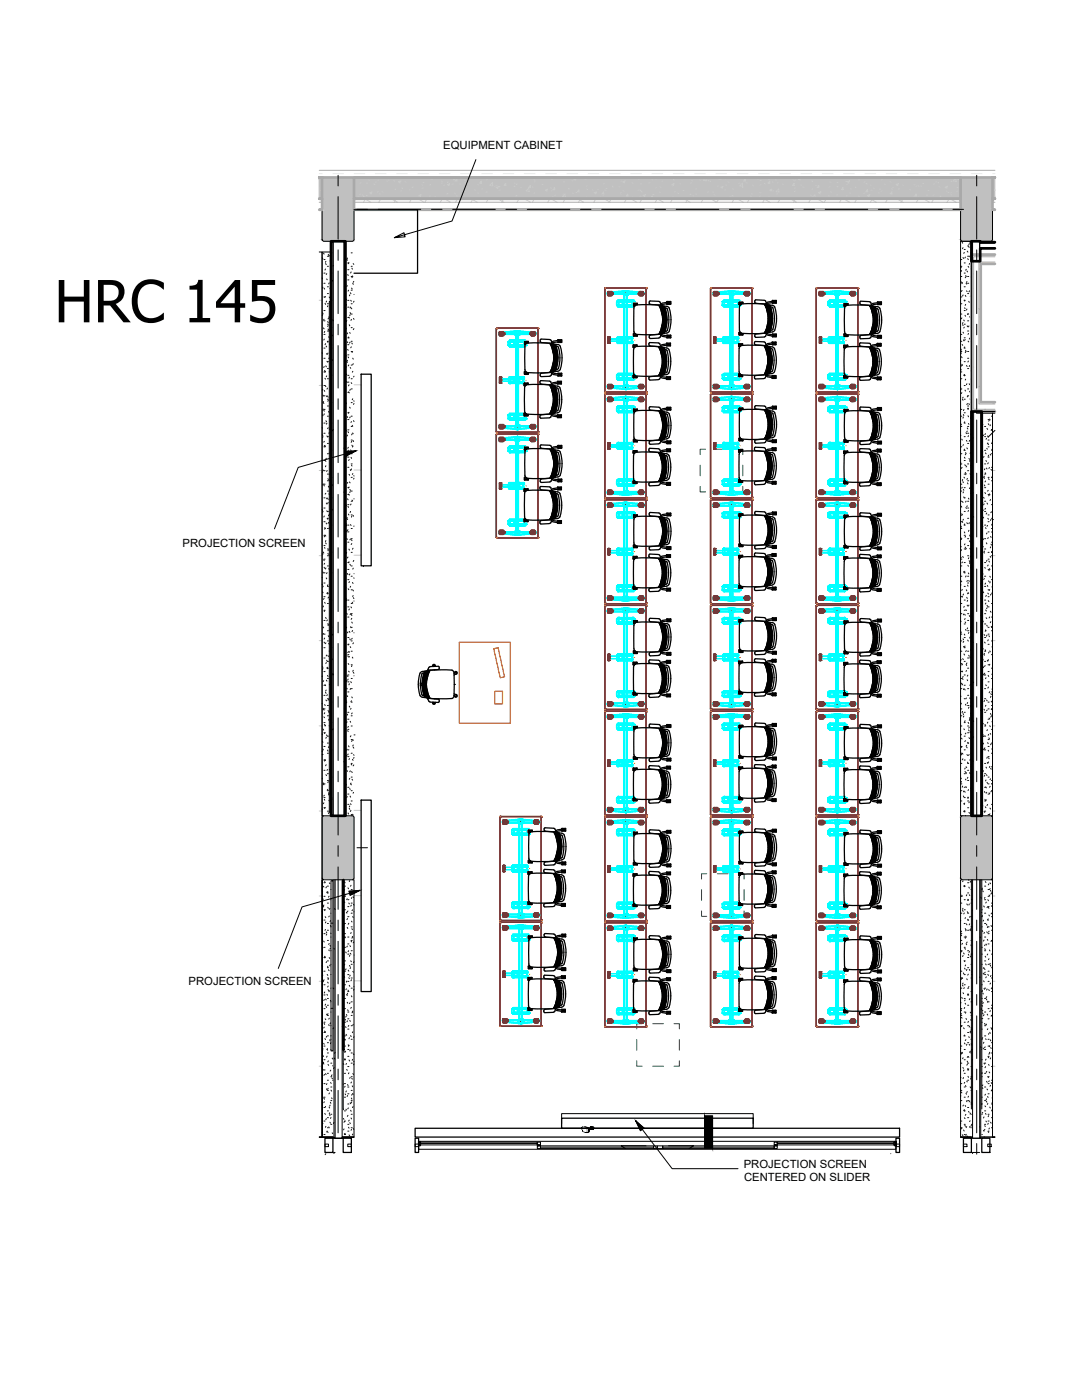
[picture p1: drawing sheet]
<svg xmlns="http://www.w3.org/2000/svg" width="216mm" height="279mm" viewBox="0 0 216 279" stroke-linecap="round" stroke-linejoin="round" font-family="sans-serif">
<defs><g id="words">
<text font-size="11.6" x="10.9" y="64.3">HRC 145</text>
<g font-size="2.3">
<text x="88.4" y="29.8">EQUIPMENT CABINET</text>
<text x="36.4" y="109.2">PROJECTION SCREEN</text>
<text x="37.6" y="196.6">PROJECTION SCREEN</text>
<text x="148.4" y="233">PROJECTION SCREEN</text>
<text x="148.5" y="235.6">CENTERED ON SLIDER</text>
</g>
</g></defs>
<!-- layer: PDF2_Solid Fills -->
<g fill="#c0c0c0" stroke="#c0c0c0" stroke-width=".2">
<path d="M116.9 225.4h.2z"/>
<path d="M116.6 225.4h.2z"/>
<path d="M117.1 225.5v.1zM117.1 225.5v.1z"/>
<path d="M116.9 225.4v.2zM116.9 225.4v.2zM116.9 225.4v.2zM116.9 225.4v.2z"/>
<path d="M117.1 225.5v.1zM117.1 225.5v.1zM117.1 225.5v.1z"/>
<path d="M116.9 225.4h.2zM116.9 225.4h.2z"/>
</g>
<g fill="#fff" stroke="#fff" stroke-width=".2">
<path d="M116.9 225.4v.2z"/>
<path d="M116.6 225.4v.2z"/>
<path d="M116.8 225.5v.2z"/>
<path d="M116.6 225.4h.2z"/>
<path d="M116.6 225.4v.3z"/>
<path d="M116.8 225.4v.2z"/>
<path d="M116.8 225.5v.1z"/>
<path d="M116.6 225.7h.2zM116.6 225.7h.2z"/>
<path d="M116.6 225.4v.2zM116.6 225.4v.2z"/>
<path d="M116.6 225.4l.2 .3v-.3zM116.6 225.4l.2 .3h-.2z"/>
<path d="M116.4 225.3h.2zM116.4 225.3h.2z"/>
<path d="M116.9 225.4h.2zM116.9 225.4h.2z"/>
<path d="M116.6 225.4v.2zM116.6 225.4v.2z"/>
<path d="M116.8 225.5v.1zM116.8 225.5v.1zM116.8 225.5v.1z"/>
<path d="M116.6 225.4h.2zM116.6 225.4h.2z"/>
</g>
<!-- layer: PDF_Solid Fills -->
<g fill="#000" stroke="#000" stroke-width=".2">
<path d="M68.9 90.1l2.1-.1-1.9 1zM69.6 177.9l2.2-.2-1.9 1zM117.2 225.1v.7zM126.9 223.7l1.6 1.4-.7 .5z"/>
<path d="M140.6 222.7l1.6 6.4h-1.6zM140.6 222.7l1.6 6.4v-6.4z"/>
</g>
<g fill="#c0c0c0" stroke="#c0c0c0" stroke-width=".2">
<path d="M116.9 225.4h.2z"/>
<path d="M116.6 225.4h.2z"/>
<path d="M117.9 225h.2z"/>
<path d="M64.3 47.9h6.3l-.2 .2z"/>
<path d="M64.3 175.3h6.3l-.2 .2z"/>
<path d="M191.7 47.9h6.3l-.2 .2z"/>
<path d="M191.7 175.3h6.3l-.2 .2z"/>
<path d="M117.1 225.5v.1zM117.1 225.5v.1z"/>
<path d="M116.9 225.4v.2zM116.9 225.4v.2zM116.9 225.4v.2zM116.9 225.4v.2z"/>
<path d="M117.1 225.5v.1zM117.1 225.5v.1zM117.1 225.5v.1z"/>
<path d="M116.9 225.4h.2zM116.9 225.4h.2z"/>
<path d="M64.5 35.4l6.1 .2-.2-.2zM64.3 35.6l.2-.2 6.1 .2z"/>
<path d="M64.3 35.6l6.3 12.3v-12.3zM64.3 35.6l6.3 12.3h-6.3z"/>
<path d="M64.3 47.9h6.3zM64.3 47.9h6.3z"/>
<path d="M64.3 47.9l.2 .2h5.9zM64.5 48.1h5.9z"/>
<path d="M64.5 162.8l6.1 .2-.2-.2zM64.3 163l.2-.2 6.1 .2z"/>
<path d="M64.3 163l6.3 12.3v-12.3zM64.3 163l6.3 12.3h-6.3z"/>
<path d="M64.3 175.3h6.3zM64.3 175.3h6.3z"/>
<path d="M64.3 175.3l.2 .2h5.9zM64.5 175.5h5.9z"/>
<path d="M191.9 35.4l6.1 .2-.2-.2zM191.7 35.6l.2-.2 6.1 .2z"/>
<path d="M191.7 35.6l6.3 12.3v-12.3zM191.7 35.6l6.3 12.3h-6.3z"/>
<path d="M191.7 47.9h6.3zM191.7 47.9h6.3z"/>
<path d="M191.7 47.9l.3 .2h5.8zM192 48.1h5.8z"/>
<path d="M191.9 162.8l6.1 .2-.2-.2zM191.7 163l.2-.2 6.1 .2z"/>
<path d="M191.7 163l6.3 12.3v-12.3zM191.7 163l6.3 12.3h-6.3z"/>
<path d="M191.7 175.3h6.3zM191.7 175.3h6.3z"/>
<path d="M191.7 175.3l.3 .2h5.8zM192 175.5h5.8z"/>
<path d="M70.6 35.4l121.1 4.3h-121.1zM70.6 35.4l121.1 4.3v-4.3z"/>
<path d="M198 35.4l.5 4.3h-.5zM198 35.4l.5 4.3v-4.3z"/>
<path d="M63.7 35.4l.6 4.3h-.6zM63.7 35.4l.6 4.3v-4.3z"/>
</g>
<g fill="#fff" stroke="#fff" stroke-width=".2">
<path d="M116.9 225.4v.2z"/>
<path d="M116.6 225.4v.2z"/>
<path d="M116.8 225.5v.2z"/>
<path d="M116.6 225.4h.2z"/>
<path d="M116.6 225.4v.3z"/>
<path d="M116.8 225.4v.2z"/>
<path d="M116.8 225.5v.1z"/>
<path d="M117.2 225.3v.1z"/>
<path d="M118.2 225.1v.2z"/>
<path d="M117.9 225v.3z"/>
<path d="M118.2 225.1v.1z"/>
<path d="M117.9 225.1v.1z"/>
<path d="M117.9 225h.2z"/>
<path d="M116.6 225.7h.2zM116.6 225.7h.2z"/>
<path d="M116.6 225.4v.2zM116.6 225.4v.2z"/>
<path d="M116.6 225.4l.2 .3v-.3zM116.6 225.4l.2 .3h-.2z"/>
<path d="M116.4 225.3h.2zM116.4 225.3h.2z"/>
<path d="M116.9 225.4h.2zM116.9 225.4h.2z"/>
<path d="M116.6 225.4v.2zM116.6 225.4v.2z"/>
<path d="M116.8 225.5v.1zM116.8 225.5v.1zM116.8 225.5v.1z"/>
<path d="M116.6 225.4h.2zM116.6 225.4h.2z"/>
<path d="M117.9 225.1v.1zM117.9 225.1v.1z"/>
<path d="M117.9 225v.2zM117.9 225v.2zM117.9 225v.2z"/>
<path d="M117.9 225h.3zM117.9 225h.3z"/>
<path d="M118.2 225.1v.1zM118.2 225.1v.1zM118.2 225.1v.1z"/>
<path d="M117.9 225v.2zM117.9 225v.2z"/>
<path d="M118.1 225l.1 .2zM118.1 225l.1 .2z"/>
<path d="M117.9 225h.2zM117.9 225h.2z"/>
<path d="M68.6 175.6l2 33.9v-33.9zM68.6 175.6l2 33.9h-2z"/>
<path d="M68.5 209.5l2.1 17.4v-17.4zM68.5 209.5l2.1 17.4h-2.1z"/>
<path d="M64.3 175.6l2.1 .2v-.2zM64.3 175.6l2.1 .2h-2.1z"/>
<path d="M64.3 175.8l1.7 33.9v-33.9zM64.3 175.8l1.7 33.9h-1.7z"/>
<path d="M64.3 209.7l2.1 17.2v-17.2zM64.3 209.7l2.1 17.2h-2.1z"/>
<path d="M64.3 50.3l1.7 9.9v-9.9zM64.3 50.3l1.7 9.9h-1.7z"/>
<path d="M64.3 60.2l1.4 101.9v-101.9zM64.3 60.2l1.4 101.9h-1.4z"/>
<path d="M64.3 162.1l1.7 .7v-.7zM64.3 162.1l1.7 .7h-1.7z"/>
<path d="M195.7 226.9l.2 .3v-.3zM195.7 226.9l.2 .3h-.2z"/>
<path d="M193.8 226.9l.3 .3v-.3zM193.8 226.9l.3 .3h-.3z"/>
<path d="M68.3 226.9l.2 .3v-.3zM68.3 226.9l.2 .3h-.2z"/>
<path d="M66.4 226.9l.2 .3v-.3zM66.4 226.9l.2 .3h-.2z"/>
<path d="M195.7 230l.2 .2v-.2zM195.7 230l.2 .2h-.2z"/>
<path d="M193.8 230l.3 .2v-.2zM193.8 230l.3 .2h-.3z"/>
<path d="M68.3 230l.2 .2v-.2zM68.3 230l.2 .2h-.2z"/>
<path d="M66.4 230l.2 .2v-.2zM66.4 230l.2 .2h-.2z"/>
<path d="M193.8 48.2l.3 3.9h-.3zM193.8 48.2l.3 3.9v-3.9z"/>
<path d="M68.3 175.6l.2 51.3h-.2zM68.3 175.6l.2 51.3v-51.3z"/>
<path d="M66.4 175.6l.2 51.3h-.2zM66.4 175.6l.2 51.3v-51.3z"/>
<path d="M66.6 175.6l.3 51.6h-.3zM66.6 175.6l.3 51.6v-51.6z"/>
<path d="M68.6 48.2l.3 114.6h-.3zM68.6 48.2l.3 114.6v-114.6z"/>
<path d="M66 48.2l.3 114.6h-.3zM66 48.2l.3 114.6v-114.6zM66.3 48.2l.2 114.6h-.2zM66.3 48.2l.2 114.6v-114.6z"/>
<path d="M193.8 175.6l.3 51.3h-.3zM193.8 175.6l.3 51.3v-51.3z"/>
<path d="M195.7 175.6l.2 51.3h-.2zM195.7 175.6l.2 51.3v-51.3z"/>
<path d="M195.5 175.6l.2 51.6h-.2zM195.5 175.6l.2 51.6v-51.6z"/>
<path d="M198 82.5l.5 144.4h-.5zM198 82.5l.5 144.4v-144.4z"/>
<path d="M63.7 34l134.8 1.4h-134.8zM63.7 34l134.8 1.4v-1.4z"/>
<path d="M195.3 80.3l3.2 .3h-3.2zM195.3 80.3l3.2 .3v-.3z"/>
<path d="M193.8 81.9l4.7 .2h-4.7zM193.8 81.9l4.7 .2v-.2z"/>
<path d="M194.1 81.7l4.4 .2h-4.4zM194.1 81.7l4.4 .2v-.2z"/>
<path d="M195.3 52.3l.4 28h-.4zM195.3 52.3l.4 28v-28z"/>
<path d="M193.8 50.8l.3 31.1h-.3zM193.8 50.8l.3 31.1v-31.1z"/>
<path d="M194.1 51l.2 30.7h-.2zM194.1 51l.2 30.7v-30.7z"/>
<path d="M194.1 50.8l4.4 .2h-4.4zM194.1 50.8l4.4 .2v-.2z"/>
<path d="M195.7 52.3l2.8 .4h-2.8zM195.7 52.3l2.8 .4v-.4z"/>
<path d="M194.3 51l4.2 .2h-4.2zM194.3 51l4.2 .2v-.2z"/>
<path d="M63.7 50.3l.6 176.6h-.6zM63.7 50.3l.6 176.6v-176.6z"/>
<path d="M193.8 82.1l.3 80.7h-.3zM193.8 82.1l.3 80.7v-80.7z"/>
<path d="M195.7 82.5l.2 80.3h-.2zM195.7 82.5l.2 80.3v-80.3z"/>
<path d="M194.1 82.1l.2 80.7h-.2zM194.1 82.1l.2 80.7v-80.7z"/>
<path d="M195.6 48.3l2.9 .3h-2.9zM195.6 48.3l2.9 .3v-.3z"/>
<path d="M68.9 50.3l1.7 112.5h-1.7zM68.9 50.3l1.7 112.5v-112.5z"/>
<path d="M191.7 48.2l2.1 114.6h-2.1zM191.7 48.2l2.1 114.6v-114.6z"/>
<path d="M191.7 175.6l2.1 51.3h-2.1zM191.7 175.6l2.1 51.3v-51.3z"/>
<path d="M195.9 82.5l2.1 80.3h-2.1zM195.9 82.5l2.1 80.3v-80.3z"/>
<path d="M195.9 175.6l2.1 51.3h-2.1zM195.9 175.6l2.1 51.3v-51.3z"/>
<path d="M194.8 82.1l3.7 .4h-3.7zM194.8 82.1l3.7 .4v-.4z"/>
<path d="M68.9 48.2v12.7zM68.9 48.2v12.7z"/>
<path d="M198 35.4l.5 4.3h-.5zM198 35.4l.5 4.3v-4.3z"/>
<path d="M66 175.8l.4 33.9h-.4zM66 175.8l.4 33.9v-33.9z"/>
<path d="M65.7 60.2l.3 101.9h-.3zM65.7 60.2l.3 101.9v-101.9z"/>
<path d="M63.7 35.4l.6 4.3h-.6zM63.7 35.4l.6 4.3v-4.3z"/>
<path d="M70.6 35.4l121.1 4.3h-121.1zM70.6 35.4l121.1 4.3v-4.3z"/>
<path d="M198 41.6l.5 .3h-.5zM198 41.6l.5 .3v-.3z"/>
<path d="M198 39.7l.5 .7h-.5zM198 39.7l.5 .7v-.7z"/>
<path d="M70.6 41.6l121.1 .3h-121.1zM70.6 41.6l121.1 .3v-.3z"/>
<path d="M70.6 39.7l121.1 .7h-121.1zM70.6 39.7l121.1 .7v-.7z"/>
<path d="M63.7 41.6l.6 .3h-.6zM63.7 41.6l.6 .3v-.3z"/>
<path d="M63.7 39.7l.6 .7h-.6zM63.7 39.7l.6 .7v-.7z"/>
</g>
<!-- layer: PDF_Geometry -->
<path d="M116.7 225.3h.1M116.8 225.3h.1M116.8 225.3h-.1M116.9 225.3h.1M116.9 225.4h.1M117 225.4h.1M117.1 225.4h.1" fill="none" stroke="#191919" stroke-width=".2"/>
<g fill="none" stroke="#000" stroke-width=".2">
<path d="M63.7 35.4h.6v4.3h-.6M64.3 35.7l.2-.3h5.9l.2 .3v12.2l-.2 .3h-5.9l-.2-.3zM67.5 35v2.1M67.5 39.2v8.5M70.6 35.4h121.1v4.3h-121.1zM95 31.9l-4.8 12.2-11.5 3.3 2.1-.1-.2-.9-1.9 1M191.7 35.7l.3-.3h5.8l.2 .3v12.2l-.2 .3h-5.8l-.3-.3zM194.9 35v2.1M194.9 39.2v8.5M198.5 35.4h-.5v4.3h.5M63.7 50.3h.6v176.6v-51.3h.2M66 50.3h-1.7v112.5h.2"/>
<path d="M66 50.5h.2M66 54.5h.2M66 59.9h.2M66.2 48.2h-.1M66.3 48.2v114.6M66.4 55.9l-.1 .3M66.5 48.2v114.6M66.5 53l-.1 .1M67.5 49.9v2.1M67.5 54.1v8.5M68.6 48.2v114.6M68.7 51.8h.2"/>
<path d="M68.7 57.2h.2M68.9 54.5h.1M68.9 59.3h.1M68.9 56.7h.1M68.9 49.8v.1M71.2 41.8h2.1M75.5 41.8h8.5M86.1 41.8h2.1M90.3 41.8h8.5M101 41.8h2.1M105.2 41.8h8.5M115.8 41.8h2.1"/>
<path d="M120.1 41.8h8.5M130.7 41.8h2.1M134.9 41.8h8.5M145.5 41.8h2.2M149.8 41.8h8.5M160.4 41.8h2.1M164.6 41.8h8.6M175.3 41.8h2.1M179.5 41.8h8.5M190.1 41.8h2.2M193.8 50.5h.2M194 49.6l-.1 .2"/>
<path d="M194.1 48.2v3.9M194.9 49.9v2.1M194.9 54.1v8.5M195.5 48.2v3.9M195.6 48.3l-.1 1.1h3M195.6 48.6h2.9M65.7 60.2h.3v101.9h-.3zM65.7 68.7h.3M66 65.4h.2M66 69.5h.2M66 74.9h.2M66.1 68.7l.1 .2"/>
<path d="M66.3 71.8l.1 .1M66.3 66.9l-.1 .2M66.4 63.8l.1 .2M67.5 64.7v2.1M67.5 69v8.4M67.5 79.6v2.1M68.7 61.3h.2M68.7 66.7h.2M68.7 72.2h.2M68.7 76.3h.2M68.8 62.5l.1 .1M68.9 65.2l-.1 .2"/>
<path d="M194.9 64.7v2.1M194.9 69v8.4M194.9 79.6v2.1M65.7 85.7h.3M66 80.3h.2M66 84.4h.2M66 89.9h.2M66 95.3h.2M66 99.4h.2M66.1 80.9h-.1M66.4 96.8l-.1 .1M66.4 85.8l-.1 .2"/>
<path d="M67.5 83.8v8.5M67.5 94.4v2.1M67.5 98.7v8.5M68.6 89.4l.1 .1M68.7 81.7h.2M68.7 87.1h.2M68.7 91.2h.2M68.7 96.6h.2M68.7 92.3l.1 .2M68.7 98.1l-.1 .2M68.9 84.3h-.1M71 90l-1.9 1-.2-.9 2.1-.1-11.5 3.3-4.7 12.2"/>
<path d="M193.8 89.9h.2M193.8 95.3h.2M193.8 85.8h.2M193.8 86.1l.1 .1M193.9 82.5h-.1M193.9 89l.2 .2M194.1 82.1v80.7M194.1 98.3l-.1 .2M194.2 87.4l-.1 .1M194.3 82.1v80.7M194.9 83.8v8.5M194.9 94.4v2.1"/>
<path d="M194.9 98.7v8.5M195.7 82.5v80.3M195.8 89.6l.1 .1M195.9 82.5v80.3M198.5 82.1h-3.7v.4h3.7M198.5 85.9l-1.3 1.3M65.7 119.6h.3M65.7 102.6h.3M66 104.8h.2M66 110.2h.2M66 114.3h.2M66 119.8h.2"/>
<path d="M66.2 101.6l.1 .2M67.5 109.3v2.1M67.5 113.6v8.4M68.7 102.1h.2M68.7 106.2h.2M68.7 111.6h.2M68.7 117h.2M72.5 112.9v.2M193.8 104.8h.2M193.8 110.2h.2M193.8 119.8h.2M193.8 100.7h.2"/>
<path d="M193.8 115.7h.2M193.9 118.9l.1 .2M194.2 103l.1 .2M194.9 109.3v2.1M194.9 113.6v8.4M195.8 119.4l.1 .2M65.7 136.6h.3M66 125.2h.2M66 129.3h.2M66 134.7h.2M66 128.5l.1 .1M66.2 131.4l.1 .2"/>
<path d="M66.4 134.5l.1 .2M66.4 126.6l-.1 .2M66.5 134.5l-.1 .2M67.5 124.2v2.1M67.5 128.4v8.5M67.5 139v2.1M68.7 121.1h.2M68.7 126.6h.2M68.7 132h.2M68.7 136.1h.2M193.8 125.2h.2M193.8 134.7h.2"/>
<path d="M193.8 130.6h.2M194.2 128.1l-.1 .2M194.3 136.1l-.1 .2M194.9 124.2v2.1M194.9 128.4v8.5M194.9 139v2.1M195.8 130.7l-.1 .2M65.7 153.6h.3M66 140.1h.2M66 144.2h.2M66 149.6h.2M66 155.1h.2"/>
<path d="M66 159.2h.2M66 158.4h.1M66.3 159.4l-.2 .2M66.5 145.5l-.1 .1M67.5 143.3v8.5M67.5 153.9v2.1M67.5 158.1v8.5M68.6 152l.2 .2M68.7 141.5h.2M68.7 146.9h.2M68.7 151h.2M68.7 156.4h.2"/>
<path d="M68.8 155h.1M193.8 140.1h.2M193.8 149.6h.2M193.8 155.1h.2M193.8 145.6h.2M193.9 148.7l.1 .2M194.1 151.8l.1 .1M194.2 143.8l.1 .2M194.3 147l-.2 .2M194.9 143.3v8.5M194.9 153.9v2.1M194.9 158.1v8.5"/>
<path d="M195.8 141.6l-.1 .2M64.3 163.1l.2-.3h5.9l.2 .3v12.2l-.2 .3h-5.9l-.2-.3zM66 175.8h.4v33.9h-.4zM66 162.5h.1M66.6 175.6v51.3M66.9 175.6v51.6h-.3v-.3h-2.9h2.7M67.5 168.8v2.1M67.5 173v8.5M68.3 175.6v51.3h2.3h-2.1M68.7 161.9h.2M70.4 175.6h.2v51.3M71.2 169.2h2.1"/>
<path d="M71.8 177.7l-1.9 1-.3-.8 2.2-.2-11.5 3.3-4.8 12.3M191.7 163.1l.3-.3h5.8l.2 .3v12.2l-.2 .3h-5.8l-.3-.3zM192 162.8h-.3v-114.6h2.1v114.6M192 175.6h-.3v51.3M193.8 179.6h.2M193.8 160.5h.2M193.8 175.6v45.7M194 161l-.1 .2M194.1 175.6v51.3h-2.4h2.1M194.9 168.8v2.1M194.9 173v8.5M195.5 175.6v51.6h.2v-.3"/>
<path d="M195.7 179l.1 .3M195.9 160.5l-.1 .2M195.9 175.6v45.7M197.8 162.8h.2v-80.3v144.4h.5h-2.8v-51.3M197.8 175.6h.2v51.3h-2.1M66 184.2h.4M66.5 197.2l.1 .2M66.6 189.3l.1 .1M66.8 181.3l.1 .2M67.5 183.6v2.1M67.5 187.9v8.5M67.5 198.5v2.1"/>
<path d="M68.4 197.7l.1 .2M193.8 185h.2M193.8 190.4h.2M193.8 194.5h.2M193.8 199.9h.2M193.9 193.9l-.1 .1M194 181.6h.1M194.9 183.6v2.1M194.9 187.9v8.5M194.9 198.5v2.1M195.5 195v.1M195.6 187l.1 .2"/>
<path d="M195.9 182.1h.1M66 201.2h.4M66.6 205.1l-.2 .2M66.7 213l-.1 .3M66.7 211.2l.1 .1M66.9 210l-.1 .2M67.5 202.7v8.5M67.5 213.4v2.1M67.5 217.6v8.5M68.4 204.6l-.1 .2M68.5 209.5v11.8M193.8 205.4h.2"/>
<path d="M193.8 209.4h.2M193.8 214.9h.2M193.8 208.4l.1 .2M194 211.4l.1 .1M194.9 202.7v8.5M194.9 213.4v2.1M194.9 217.6v8.5M195.7 208.9l.1 .2M195.9 201.3l-.1 .2M195.9 209.4h.1M64.8 228.3h.7v.5h-.7zM66.4 227.2h.5"/>
<path d="M66.4 227l.1 .2M66.6 224l-.1 .2M66.9 230h-.3v.2M68.3 226.9v.3h-1.4h1.6M69.4 228.3h.7v.5h-.7zM83.5 228.3h-.7v.5h.7v-.1M83.5 227.8l.1 .9zM83.6 227.8h.3v.1h-.3v.6h.3v.2h-.3zM83.6 227.9h.3v.6h-.3zM83.9 227.9h23.3v.6h-23.3zM83.9 228.2h23.3M83.9 227.8h94.5"/>
<path d="M107.2 228.7h.7v.5h-.7zM107.2 228.5h.3v.2h-.3zM107.2 227.9h.7v.6h-.7zM107.5 228.5h.4v.2h-.4zM107.9 228.7h22.5v.5h-22.5zM107.9 228.9h22.5M112.1 224.3v-2h38.2v2M116.2 225.1h1.1v.7v-.7v.7h-1.1zM116.3 225.2h.1M116.3 225.2v.1M116.3 225.1h.1M116.3 225.1h.2l-.2 .1"/>
<path d="M116.3 225.1v.1M116.3 225.2h.2h-.2M116.3 225.3h.1M116.3 225.1h.2M116.3 225.3h.6M116.3 225.2l.3 .1M116.4 225.3h.1M116.4 225.2h.1M116.4 225.3h-.1M116.4 225.3h.2zM116.4 225.3h.2M116.4 225.1h.1"/>
<path d="M116.5 225.3h-.1M116.5 225.1h.1M116.5 225.2h.1M116.5 225.3h.1M116.5 225.3h-.2M116.5 225.6h.1M116.5 225.4h.1M116.5 225.8h.1M116.5 225.5h.2M116.5 225.6h.2M116.5 225.4v.3M116.5 225.7h.1"/>
<path d="M116.5 225.8h.3M116.6 225.3h.1M116.6 225.7h.1M116.6 225.6h.1M116.6 225.4h.1M116.6 225.5h.1M116.6 225.4v.2v-.2M116.6 225.4v.2M116.6 225.2h.1M116.6 225.5v.1M116.6 225.4h.2zM116.6 225.7h.2"/>
<path d="M116.6 225.4h.2l-.1 .3M116.6 225.6v-.2v.3M116.6 225.7h.2zM116.6 225.4v.3M116.6 225.4v.1M116.6 225.2v.1M116.6 225.1v.1M116.6 225.2h-.1M116.6 225.7h.1zM116.7 225.1h.1M116.7 225.2h.1M116.7 225.1h.2z"/>
<path d="M116.7 225.3h.1M116.7 225.3h.2h-.1M116.7 225.3h.2zM116.7 225.7h.1M116.7 225.6h.1M116.7 225.3h.2M116.7 225.2h.2M116.7 225.1v.1M116.7 225.5h.1M116.7 225.4h.1M116.7 225.5h-.1M116.7 225.6l-.1 .1"/>
<path d="M116.7 225.2l.2 .1M116.7 225.7h-.2h.1M116.7 225.6l-.2 .1M116.7 225.5h-.1h.1M116.7 225.4h-.1h.1M116.7 225.6h-.1h.1M116.8 225.1h.1M116.8 225.2h.1M116.8 225.3h.1M116.8 225.7h.1M116.8 225.4h.1M116.8 225.5h.1"/>
<path d="M116.8 225.6h.1M116.8 225.6v-.1v.2h-.2M116.8 225.6v.1M116.8 225.5v.1M116.8 225.6v-.2v.2M116.8 225.4v.2M116.8 225.1v.1M116.9 225.2h.1M116.9 225.1h.1M116.9 225.3h.1M116.9 225.1v.1M116.9 225.1h-.2h.2"/>
<path d="M116.9 225.6h.1M116.9 225.4h.1M116.9 225.7h.1M116.9 225.5h.1M116.9 225.4h.2zM116.9 225.6v.1M116.9 225.4v.2M116.9 225.4h.2h-.2M116.9 225.6v-.2v.2M116.9 225.5v.1M116.9 225.4v.1M116.9 225.8h.1"/>
<path d="M116.9 225.8h.2M117 225.6h.1M117 225.2h.2zM117 225.2h.1M117 225.1v.1M117 225.1h.2zM117 225.1h.1M117 225.1h.2M117 225.3h.1M117 225.7h.1M117 225.2h.2M117 225.4h.1"/>
<path d="M117.1 225.7h.1M117.1 225.4h.1M117.1 225.6h.1M117.1 225.5h.1M117.1 225.4v.1M117.1 225.6v.1M117.1 225.5v.1M117.1 225.4v.2v-.2M117.2 225.8v-.7v.7M117.2 225.1h.1M117.2 225.6h.1M117.2 225.4h.1"/>
<path d="M117.2 225.7h.1M117.2 225.3h.1M117.2 225.5h.1M117.3 225.7h.1M117.3 225.6h.1M117.9 225.3h.1M117.9 225h.1M117.9 225.1h.1M117.9 225.2h.1M117.9 225v.2M117.9 225v.3M117.9 225.1v.1v-.1"/>
<path d="M117.9 225.2v.1M117.9 225.1v.1M117.9 225v.1M118 225.3h.1M118 225h.1M118.1 225.3h.1M118.1 225h.1M118.1 225.3h-.1h.1M118.1 225h-.2h.2M118.1 225.2v-.2l.1 .2M118.2 225h.1M118.2 225.3h.1"/>
<path d="M118.2 225.1h.1M118.2 225.2h.1M118.2 225.2v-.1v.2M118.2 225.1v.1M118.2 225.2v.1M118.2 225v.1M118.2 225.1v.2M126.9 223.7l1.6 1.4-.7 .5-.9-1.9 7.2 9.5h13.2M128.9 228.7h-5l.9 .5M130.4 228.7h.8v.5h-.8zM131.2 228.7h1v.5h-1zM132.2 228.7h22.3v.5h-22.3z"/>
<path d="M132.2 228.9h22.3M133.4 228.7h5l-.9 .5M140.6 222.7h1.6v6.4h-1.6zM154.5 227.9h.6v.6h-.6v.2h.3v-.2h-.3zM154.5 228.7h.6v.5h-.6zM154.8 228.5h.3v.2h-.3zM155.1 227.9h23.3v.6h-23.3zM155.1 228.2h23.3M178.4 227.8h.4v.9h-.4v-.2h.3v-.6h-.3zM178.4 227.9h.3v.6h-.3zM178.8 227.8v.9zM178.8 228.3h.7v.5h-.7v-.1v.7h-95.3v-.7"/>
<path d="M192.2 228.3h.7v.5h-.7zM193.8 227.2h2.1M193.8 220.3h.2M193.8 224.4h.2M194.1 226.9v.3h1.4M194.9 228.2v2.1M195.5 230h-1.4v.2M195.5 224.9h.1M195.9 220.3l-.1 .1M197.1 228.3h.7v.5h-.7z"/>
</g>
<g fill="none" stroke="#000" stroke-width=".53">
<path d="M66 48.2h2.9v114.6h-2.9zM198.5 48.3h-2.9v-.1h-1.8v3.9h1.8v-2.5h2.9M195.9 82.1h-2.1v80.7h2.1v-80.3M116.3 225.1v.1l.3-.1-.3 .1M116.6 225.7h.1M116.6 225.4v.2zM116.6 225.2l-.3 .1h.3M116.6 225.3h.1M116.7 225.1l.2 .1M116.7 225.3h.2zM116.8 225.7h.1M116.8 225.5v.1v-.1"/>
<path d="M116.9 225.1l-.2 .1M116.9 225.4h.2h-.2M116.9 225.6v.1zM116.9 225.6v-.2v.2M117.1 225.4v.2v-.1M117.1 225.6v.1zM117.1 225.4h.1M117.1 225.5h.1M117.1 225.4v.1M117.9 225v.2v-.2M118.2 225.1v.1v-.1"/>
</g>
<g fill="#000">
<circle cx="116.3" cy="225.3" r=".26"/>
<circle cx="116.3" cy="225.1" r=".2"/>
<circle cx="116.4" cy="225.2" r=".2"/>
<circle cx="116.5" cy="225.1" r=".2"/>
<circle cx="116.5" cy="225.4" r=".2"/>
<circle cx="116.5" cy="225.6" r=".2"/>
<circle cx="116.5" cy="225.7" r=".2"/>
<circle cx="116.6" cy="225.5" r=".2"/>
<circle cx="116.6" cy="225.6" r=".2"/>
<circle cx="116.6" cy="225.1" r=".26"/>
<circle cx="116.7" cy="225.3" r=".2"/>
<circle cx="116.7" cy="225.7" r=".2"/>
<circle cx="116.7" cy="225.2" r=".2"/>
<circle cx="116.8" cy="225.3" r=".2"/>
<circle cx="116.8" cy="225.4" r=".26"/>
<circle cx="116.9" cy="225.3" r=".2"/>
<circle cx="116.9" cy="225.5" r=".4"/>
<circle cx="116.9" cy="225.7" r=".4"/>
<circle cx="116.9" cy="225.7" r=".2"/>
<circle cx="116.9" cy="225.6" r=".2"/>
<circle cx="117" cy="225.6" r=".2"/>
<circle cx="117" cy="225.7" r=".2"/>
<circle cx="117" cy="225.7" r=".4"/>
<circle cx="117.1" cy="225.6" r=".4"/>
<circle cx="117.1" cy="225.5" r=".4"/>
<circle cx="117.1" cy="225.4" r=".26"/>
<circle cx="117.1" cy="225.7" r=".4"/>
<circle cx="118.2" cy="225" r=".26"/>
</g>
<g fill="none" stroke="#000" stroke-width=".4">
<path d="M68.9 48.2v12.7zM68.9 60.9v101.9zM68.5 175.6l.1 33.9zM116.3 225.3h.1M116.5 225.2h.1M116.6 225.7h.1M116.6 225.4h.1M116.6 225.6v-.2v.2M116.6 225.3h.1M116.6 225.6h.1M116.8 225.7h.1M116.8 225.3h.1"/>
<path d="M116.9 225.1h.1M116.9 225.7h.1M117 225.1h.2v.1h-.2zM117.9 225.3h.1M117.9 225.1h.1M117.9 225.2v-.1v.1"/>
</g>
<g fill="none" stroke="#000" stroke-width=".25">
<path d="M72.1 74.7h2v38.2h-2zM72.1 159.7h2v38.2h-2zM64.8 227.2h1.6v2.8h-1.6zM68.5 227.2h1.6v2.8h-1.6zM82.8 225.2h96.7v1.7h-96.7zM83.5 227.8v-.6h-.7v2.8h.7v-1.3M112.1 223.2h38.2v2h-38.2zM116.3 225.1h.1M116.3 225.3h.6M116.6 225.7h.1M116.6 225.6h.1M116.6 225.4h.1"/>
<path d="M116.6 225.2h.1M116.7 225.7h.1M116.7 225.1h.2M116.8 225.7h.1M116.8 225.7h-.2h.2M116.9 225.7h.1M117.1 225.7h.1M117.9 225.3h.1M117.9 225.2h.1M117.9 225.1h.1M118 225.3h.1M118.1 225.3h.1"/>
<path d="M118.1 225.3h-.1h.1M118.2 225.3h.1M178.8 227.8v-.6h.7v2.8h-.7v-1.3M192.2 227.2h1.6v2.8h-1.6zM195.9 227.2h1.6v2.8h-1.6z"/>
</g>
<g fill="none" stroke="#a9a9a9" stroke-width=".2">
<path d="M63.7 34h134.8M63.7 41.6h.6M63.7 40.4h.6M70.6 41.6h121.1M70.6 40.4h121.1M71.5 41.6l-.1 .2M74.5 41.8v.1M80.3 41.7l.1 .2M94.4 41.6h.1M99.2 41.8v.1M109.1 41.6v.1M112.3 41.6l-.1 .2"/>
<path d="M113.2 41.6l.1 .1M118.1 41.8v.1M123.3 41.7l-.2 .2M145.1 41.8v.1M150 41.6v.1M150.9 41.7l.1 .2M160.9 41.6v.1M164 41.7l-.1 .2M165 41.6v.1M169.8 41.8v.1M182.9 41.6l-.1 .2M183.8 41.6l.1 .2"/>
<path d="M193.8 55.9h.2M193.8 59.9h.2M193.8 56.2l.1 .2M194.1 57.5l-.1 .2M194.3 54.6l-.1 .1M195.5 53.7l.1 .1M195.6 52.3h.1M195.7 56.7h.1M198 41.6h.5M198 40.4h.5M198.5 52.3h-3.2v28.3h3.2M198.5 51h-4.4v30.9h4.4"/>
<path d="M198.5 51.2h-4.2v30.5h4.2M193.8 65.4h.2M193.8 70.8h.2M193.8 74.9h.2M194.1 68.5l-.1 .2M194.2 73.2l.1 .1M195.3 61.6l.1 .2M195.4 77.1l-.1 .1M195.7 63.1l-.2 .2M193.8 80.3h.2M194.1 81.1l.1 .2M195.7 82v.1"/>
<path d="M196.5 81.7h.2M198.3 80.3l-.2 .2M198.3 80.3l.1 .2M116.3 225.2h.1M116.3 225.1v.1M116.3 225.1h.1M116.3 225.3h.1M116.5 225.3h.1M116.6 225.4h.1M116.6 225.4h.2M116.6 225.7h.2zM116.6 225.3h.1"/>
<path d="M116.7 225.4h.1M116.7 225.7h.1M116.8 225.4h.1M116.8 225.5h.1M116.8 225.4v.1M116.8 225.4h-.2h.2M116.9 225.1h.1M116.8 225.1h.1M116.9 225.3h.1M116.8 225.3h.1M117 225.6h.1M117.9 225h.3"/>
<path d="M117.9 225h.1M118 225h.1M118.1 225h.1M118.1 225h-.2h.2M118.2 225.1h.1M118.2 225h.1M118.2 225v.1"/>
</g>
<path d="M116.9 225.4h.2M117.1 225.7h.1" fill="none" stroke="#000" stroke-width=".7"/>
<path d="M116.4 225.3h.1M116.5 225.2h.1M116.5 225.1h.1M116.5 225.1v.1M116.6 225.2h.1M116.6 225.3h.1M116.6 225.2v.1M117 225.6h.1" fill="none" stroke="#c0c0c0" stroke-width=".2"/>
<path d="M116.3 225.2h.1M116.6 225.3h.1" fill="none" stroke="#b1b1b1" stroke-width=".2"/>
<path d="M116.4 225.2v.1M116.5 225.2v.1" fill="none" stroke="#f00" stroke-width=".2"/>
<g fill="none" stroke="#eaeaea" stroke-width=".2">
<path d="M63.7 34.6h.6M66.4 34.6h2.1M70.7 34.6h2.1M74.9 34.6h2.1M79.1 34.6h2.2M83.4 34.6h2.1M87.6 34.6h2.2M91.9 34.6h2.1M96.1 34.6h2.2M100.4 34.6h2.1M104.6 34.6h2.2M108.9 34.6h2.1"/>
<path d="M113.1 34.6h2.2M117.4 34.6h2.1M121.6 34.6h2.1M125.9 34.6h2.1M130.1 34.6h2.1M134.4 34.6h2.1M138.6 34.6h2.1M142.9 34.6h2.1M147.1 34.6h2.1M151.4 34.6h2.1M155.6 34.6h2.1M159.8 34.6h2.2"/>
<path d="M164.1 34.6h2.1M168.3 34.6h2.2M172.6 34.6h2.1M176.8 34.6h2.2M181.1 34.6h2.1M185.3 34.6h2.2M189.6 34.6h2.1M193.8 34.6h2.1M198.1 34.6h.4M116.6 225.4h.1M116.7 225.4h.1M117.9 225h.1"/>
<path d="M118 225h.1M118.1 225h.1M118.2 225h.1"/>
</g>
<g fill="none" stroke="#c8c8c8" stroke-width=".2">
<path d="M64.3 37.8l-.3 .2 .3 .1M70.6 37.4l.2 .1M71.6 39.2l-.2 .1M72 38.7l-.2 .2M72.1 36.4l-.2 .2M72.2 39.4l.2 .1M72.3 38.9l.2 .1M72.6 39.2l.1 .4-.4-.1zM73.3 39h-.2M73.4 36.5l-.2 .1M73.6 35.9l.1 .1M73.8 38.5l.4-.2-.1 .4z"/>
<path d="M74.6 36.7l.2 .2M75.1 36.3h-.2M75.5 38.2l-.2 .2M75.6 35.9l-.2 .2M75.8 39.5l.3 .2M75.9 38.7h-.2M76.2 38.2l.2 .2M77.2 36.1l.2 .1M77.4 39.7h.1M77.7 36h-.3M78.6 36l.1 .2M79 37.7l-.2 .2"/>
<path d="M79.1 35.5l-.2 .1M79.5 36.3l.5-.2-.2 .4zM80.2 38.1h-.2M80.2 37.5l.2 .2M80.8 36.2l.2 .1M81.9 37.9h-.2M82 35.4l-.2 .1M82.3 39.6l-.1 .1M82.4 37.3l-.2 .1M82.6 35.4l.1 .1M83.5 39l.5-.1-.1 .4zM84.2 36.8l.1 .2"/>
<path d="M84.4 37.5l-.2 .1M84.4 36.4l.2 .1M85.9 39.1l-.2 .1M85.9 36.8l-.1 .1M86.2 35.4l-.3 .3 .5 .1-.1-.4M86.8 39.2l.1 .2M88.1 36.5l.1 .1M88.1 36.2l.2 .1M88.7 39.4l-.3 .1M88.7 37h-.2M89.3 36.9l.4-.2-.1 .4zM89.4 38.6l-.2 .1"/>
<path d="M89.4 36.3l-.1 .1M90.5 36.7l-.3 .1M90.7 38.5l.2 .2M90.9 35.4l-.4 .5h.6l-.1-.5M91.2 35.8v.4h-.4zM91.2 39.1h-.2M91.7 36.7l.2 .1M92.1 35.5l.2 .1M92.8 38.1l-.2 .2M92.9 35.9l-.2 .1M93 36.4h-.2M93.4 39.7l-.1-.1 .5-.2-.1 .3"/>
<path d="M94.7 37.8l.2 .2M95.3 36.8l.2 .1M95.5 38.5h-.2M96 36.2l.1 .4h-.4zM96.3 37.6l-.2 .2M96.3 35.4l-.1 .1M97.2 38.3h-.2M97.3 35.8l-.2 .1M98.2 36.4l.1 .7-.6-.1 .6-.6M98.7 37.2l.1 .1M98.9 37l.3 .1M99 37.4l.5-.2-.2 .4z"/>
<path d="M99 35.6l-.2 .1M99.7 39.4l-.2 .1M99.8 37.2l-.2 .1M99.8 38h-.2M100.9 36.6l.1 .4h-.4zM102.6 37.1l.2 .2M102.6 36.5l.2 .2M103.1 39l-.1 .1M103.2 36.7l-.2 .2M104.1 37.4h-.2M105 38.1l.5-.5 .1 .6zM105.1 35.4h.1"/>
<path d="M105.8 37l.1 .4h-.5zM105.8 37.2h-.2M106.2 37.3l.2 .1M106.6 39.5h-.3M106.6 35.8l.1 .2M106.7 38.5l-.2 .1M106.8 36.2l-.2 .1M108.4 36.8l-.3 .1M108.8 37.9l.5-.1-.2 .4zM109.8 37.4l.2 .2M110.2 38l-.2 .1M110.2 35.7l-.1 .2"/>
<path d="M110.2 39.2l.2 .1M110.6 37.4l.1 .5-.4-.1zM110.9 38.9l-.3 .1M112.6 38.7l-.3 .1M112.7 36.3h-.3M112.7 38.7l.1 .6-.6-.1zM113.5 37.6l.2 .1M113.5 35.4h.1M113.6 37.6l-.2 .1M114.2 38.5l.2 .2M114.3 36.1h-.2M114.5 35.8l.5-.2-.2 .4z"/>
<path d="M115.2 38.4h-.3M115.5 37.9l.1 .4h-.4zM116.9 35.7l-.2 .1M117.1 39.3l-.2 .2M117.1 37.7l.2 .2M117.1 37.1l-.1 .1M118.2 37.8l.1 .2M118.6 38.5l.4-.2-.1 .4zM119.4 37.8h-.2M119.8 39.3l.2 .2M120.4 38.3l.1 .4h-.4zM120.5 38.8l-.1 .2"/>
<path d="M120.6 36.6l-.2 .1M120.7 37.9l.2 .1M121.1 37.6h-.2M122.2 37.1l.1 .2M123.6 35.4l.1 .1M123.7 37.3h-.2M123.8 38.7l.1 .1M124 38.4l-.2 .1M124 36.2l-.1 .1M124.3 36.3l.4-.2-.1 .4zM124.3 38l.2 .2M125.3 38.7l.1 .5-.4-.1z"/>
<path d="M126.1 36.4l.2 .2M126.2 39.4h-.2M127.1 35.5l.2 .1M127.5 37.9l-.2 .1M127.6 35.6l-.2 .2M127.7 38l.2 .1M127.9 39.2h-.2M128 38.2l.2 .1M128 36.7h-.2M128.3 39l.5-.2-.2 .4zM129.7 36.5h-.2M130.1 35.8l.1 .1"/>
<path d="M130.1 39.2l.1 .4-.4-.1zM130.5 38.8h-.3M130.7 35.7l.2 .1M131 37.4l-.2 .1M131.6 38.4l.2 .1M131.7 37.3l.2 .1M132.3 36.2h-.3M134 36.8l.5-.1-.1 .4zM134.3 39.2l-.1 .2M134.4 35.8l.2 .1M134.4 37l-.2 .1M134.8 38.2l-.2 .1"/>
<path d="M135 39.7h.1M135.2 38.5l.2 .2M135.7 36.6l.1 .1M136.5 38h-.2M136.6 35.6h-.3M137.9 38.7l-.2 .2M138 36.4l-.2 .2M138 36l.2 .1M138.2 39.7l-.1-.1 .5-.2-.1 .3M138.3 39l.1 .1M138.8 38.7l.2 .1M139 37.7h-.2"/>
<path d="M139.6 35.9l.2 .2M140.9 35.4v.7l-.6-.1zM141.4 38.2l-.2 .2M141.4 36l-.1 .1M141.6 36.1l.2 .1M142.2 38.3l.2 .1M142.5 38.8l.2 .1M143.3 39.6h-.3M143.3 37.1h-.2M143.8 35.4l-.3 .3 .4 .1-.1-.4M143.8 37.4l.5-.2-.2 .4zM143.9 35.4l.1 .1"/>
<path d="M144.8 37.8l-.2 .2M144.9 35.6l-.2 .1M145 36.9h-.2M145.3 36.3l.1 .1M145.8 39.2l-.2 .1M146.1 39l.2 .1M146.2 37.6l.2 .2M147.5 35.5l.1 .1M147.6 36.6h-.2M148.1 36.6l.1 .6-.6-.1zM148.2 39.6l-.1 .1M148.3 37.3l-.2 .1"/>
<path d="M148.7 35.8l.1 .4h-.4zM148.9 36.4l.2 .1M149.7 39.1l.2 .1M149.8 35.4h.1M150.1 38.7h-.2M150.1 36.9l.2 .2M151.1 35.7l.2 .1M151.7 39.1l-.1 .1M151.8 36.8l-.2 .2M151.8 38.4l-.2 .1M151.9 36h-.2M152.5 36.6l.2 .1"/>
<path d="M153.3 39.3l.3 .1M153.6 37.9l.4-.2-.1 .5zM153.6 36.2l.1 .4h-.5zM153.6 35.8h-.2M154.1 36.3l.2 .1M154.4 38.1h-.2M154.7 35.8l.2 .1M155.2 38.7l-.2 .1M155.2 36.4l-.1 .1M155.3 37.7l.1 .6-.6-.1zM156.2 36.7l.1 .2M156.2 35.4l-.3 .1"/>
<path d="M157 39.4l.2 .1M157.8 39.6v.1M158.1 35.6l.1 .1M158.3 36l.2 .1M158.4 36.6l.1 .4h-.4zM158.7 38.1l-.2 .2M158.7 37.5l-.2 .1M158.8 35.9l-.2 .1M159.3 35.7l.5-.1-.2 .3zM159.8 36.9l.1 .1M160.4 37.3l-.2 .1M160.6 39.6l.1 .1"/>
<path d="M161.8 38.9l.1 .2M162 36.1l.2 .2M162.2 37.7l-.2 .1M162.2 35.4l-.1 .2M162.6 38.8l.1 .7-.6-.1zM162.9 37h-.1M163.3 37l.1 .4h-.4zM163.3 38.5l.5-.2-.2 .4zM163.4 37.1l.2 .1M165.5 39.1h-.3M165.5 39.5l-.1 .1M165.6 36.3l.2 .1"/>
<path d="M165.6 37.2l-.2 .2M165.7 38.3l.2 .1M167 37.2l.2 .1M167.2 38.9h-.3M167.2 36.4h-.2M168.2 37.4l.1 .5-.4-.1zM169 36.2h-.3M169 36.3l.5-.2-.1 .4zM169 39l-.1 .1M169.1 36.7l-.1 .2M169.2 36.4l.2 .2M169.7 37.6l.2 .1"/>
<path d="M169.7 38.5h-.2M170.7 37.4l.1 .1M171.3 39.1l.2 .1M171.5 35.9h-.2M172.6 38.5l-.3 .2M172.6 36.2l-.2 .2M172.8 36.6l.2 .1M173.1 37.9l.1 .4h-.5zM173.1 39l.5-.2-.2 .4zM173.7 36.9l.1 .2M174 38h-.2M174.3 37.5l.2 .1"/>
<path d="M175.3 38.4l.1 .1M175.7 37.7l-.2 .1M176 38.1l-.2 .1M176.1 35.8l-.2 .1M176.5 36.7l.2 .2M177.6 36.2l.2 .2M177.9 37.7l.2 .1M177.9 38.3l.1 .4h-.4zM178.3 37.4h-.2M178.8 36.8l.5-.2-.2 .5zM179.2 37.7l.2 .2M179.4 35.4h.1"/>
<path d="M179.5 37.6l-.2 .1M180.1 36.9l.2 .1M180.8 39.5h-.2M181.5 37.8l.2 .1M181.6 35.6l.1 .1M182.5 39.3h-.2M182.6 36.9h-.2M182.8 38.7l.1 .5-.4-.1zM182.9 39.3l-.2 .2M183 37.1l-.2 .1M183 39.7l-.2-.2 .5-.1-.1 .3M183.2 37.1l.2 .1"/>
<path d="M183.7 37.1l.2 .1M184.3 36.6l-.2 .1M185.1 38.9l-.2 .1M185.2 38l.2 .1M185.8 39.4l.2 .2M186.4 38.9l-.3 .1M186.4 36.7l-.2 .1M186.9 36.3h-.2M187.2 36.4l.1 .1M187.3 37.2l.2 .1M187.7 39.2l.1 .4-.4-.1zM188.6 37.4l.4-.2-.1 .4z"/>
<path d="M188.8 38.1l.2 .1M189.4 38.4h-.2M189.7 38.8l.2 .1M189.9 38.4l-.2 .1M190 36.2l-.2 .1M190.2 36.1l.5-.5 .1 .6zM191 37.4l.2 .1M191.1 38.2h-.3M191.1 35.7l.2 .1M191.2 35.7l-.3 .1M198 37.3h.1M198.3 37.7l.1 .1"/>
<path d="M198.5 37.8l-.2 .1 .2 .1M63.7 59.9h.6M63.7 76.9h.6M70.6 76.8h1.5M63.7 93.9h.6M70.6 93.8h1.5M198 93.9h.5M63.7 110.9h.6M70.6 110.8h1.5M198 110.9h.5M63.7 127.8h.6M198 127.8h.5"/>
<path d="M63.7 144.9h.6M198 144.9h.5M63.7 178.8h.6M63.7 161.9h.6M70.6 178.7h1.5M70.6 161.7h1.5M198 178.8h.5M198 161.9h.5M63.7 195.8h.6M70.6 195.7h1.5M198 195.8h.5M63.7 212.8h.6"/>
<path d="M198 212.8h.5M116.6 225.4h.1M116.6 225.7h.1M116.6 225.6h.1M116.6 225.5h.1M116.6 225.7h.2zM116.6 225.6h.2M116.6 225.6h.2zM116.6 225.5h.2zM116.6 225.5h.2M116.6 225.4h.2M116.6 225.4v.3"/>
<path d="M116.6 225.4v.3v-.3M116.7 225.4h.1M116.7 225.4v.3v-.3M116.7 225.4v.3M116.8 225.4h.1M116.8 225.4v.3v-.3M116.8 225.7h.1M116.8 225.6h.1M116.8 225.5h.1M117.9 225h.1M117.9 225.3h.1M117.9 225.2h.1"/>
<path d="M117.9 225.1h.1M118 225h.1M118.1 225h.1M118.2 225h.1M118.2 225.3h.1M118.2 225.2h.1M118.2 225.1h.1"/>
</g>
<g fill="none" stroke="#d4d4d4" stroke-width=".2">
<path d="M72.8 39.7l1.2 .7M72.9 39.7l-.4 .7M76 39.7l-.4 .7M78.1 39.7l1.2 .7M79.1 39.7l-.4 .7M82.1 39.7l-.4 .7M83.4 39.7l1.2 .7M85.2 39.7l-.4 .7M88.3 39.7l-.5 .7M88.7 39.7l1.2 .7M91.3 39.7l-.4 .7M94 39.7l1.2 .7"/>
<path d="M94.4 39.7l-.4 .7M97.4 39.7l-.3 .7M99.3 39.7l1.2 .7M100.5 39.7l-.4 .7M103.6 39.7l-.4 .7M104.6 39.7l1.3 .7M106.6 39.7l-.4 .7M109.7 39.7l-.4 .7M109.9 39.7l1.3 .7M112.8 39.7l-.4 .7M115.2 39.7l1.3 .7M115.8 39.7l-.4 .7"/>
<path d="M118.9 39.7l-.4 .7M120.5 39.7l1.3 .7M122 39.7l-.5 .7M125 39.7l-.4 .7M125.9 39.7l1.2 .7M128.1 39.7l-.4 .7M134.2 39.7l-.4 .7M136.5 39.7l1.2 .7M137.3 39.7l-.4 .7M140.4 39.7l-.5 .7M141.8 39.7l1.2 .7 .4-.7M146.5 39.7l-.4 .7"/>
<path d="M147.1 39.7l1.2 .7M149.5 39.7l-.4 .7M152.4 39.7l1.2 .7M152.6 39.7l-.4 .7M155.7 39.7l-.4 .7M157.7 39.7l1.2 .7M158.8 39.7l-.5 .7M161.8 39.7l-.4 .7M163 39.7l1.3 .7M164.9 39.7l-.4 .7M167.9 39.7l-.4 .7M168.3 39.7l1.3 .7"/>
<path d="M171 39.7l-.4 .7M173.6 39.7l1.2 .7M174.1 39.7l-.4 .7M177.2 39.7l-.5 .7M179 39.7l1.2 .7M180.2 39.7l-.4 .7M183.3 39.7l-.4 .7M184.3 39.7l1.2 .7M186.3 39.7l-.4 .7M189.4 39.7l-.4 .7M189.6 39.7l1.2 .7M130.8 40.4l.4-.7 1.2 .7"/>
<path d="M116.6 225.4h.1M116.7 225.4h.1M116.8 225.4h.1M117.9 225h.1M118 225h.1M118.1 225h.1"/>
</g>
<g fill="none" stroke="#131313" stroke-width=".2">
<path d="M64.3 55.5l.1 .1M64.3 51.5l.1 .1M64.4 57.3l-.1 .2M64.5 50.5l.2 .2M64.6 51.8h.3M64.6 54.5h.3M64.6 56.5h.3M64.6 59.3h.3M64.7 57.5l.1 .2M64.9 59.2l-.1 .2M64.9 53.7l-.1 .2M65 52.6l.1 .2"/>
<path d="M65 52.2l-.1 .1M65.2 55.7l.1 .1M65.2 54.6l-.1 .2M65.3 51.1h.2M65.3 53.1h.2M65.3 57.2h.2M65.3 58.6h.2M65.5 50.8l.1 .2M65.7 59.3l.1 .2M65.7 56.5l-.1 .2M65.7 51l-.1 .2M65.9 58.4l.1 .1"/>
<path d="M65.9 57.4l-.1 .2M66 51.9l-.1 .2M66 50.5h.1M66 52.5h.1M66 55.2h.1M66 57.9h.1M66 59.9h.1M66 54.4v.1M68.9 56.7l.1 .1M69.1 59.7l.1 .2M69.2 51.8l.1 .2M69.3 57l-.1 .2"/>
<path d="M69.3 51.5l-.1 .2M69.4 52.5h.2M69.4 59.9h.2M69.4 53.8h.2M69.4 55.9h.2M69.4 54.8l.1 .2M69.6 57.9l-.1 .2M69.6 52.4l-.1 .2M69.8 58.8l-.1 .2M69.9 58.4l.1 .2M70 59.9l.1 .2M70.1 50.5h.2"/>
<path d="M70.1 53.1h.2M70.1 55.2h.2M70.1 57.9h.2M70.1 54.3l-.1 .2M70.2 57.5l.1 .2M70.2 53.5l.1 .2M70.3 55.1l.1 .1M70.3 55.2l-.1 .2M70.4 56.5l.1 .2M70.5 52.6l.1 .2M70.6 56.2l-.1 .1M70.6 58.8h.1"/>
<path d="M191.7 53.3l.1 .1M191.7 51.8h.2M191.7 53.1h.2M191.7 55.2h.2M191.7 59.3h.2M191.8 56.3l.2 .2M191.9 54l-.1 .2M192 58l-.2 .2M192 48.4l.1 .1M192.1 56.4l-.2 .2M192.2 51.4l.1 .2M192.2 49.4l-.1 .2"/>
<path d="M192.2 58.9l-.1 .2M192.4 52.5h.2M192.4 54.5h.2M192.4 57.2h.2M192.4 59.9h.2M192.4 49.8h.2M192.4 59.9l.1 .2M192.4 50.4l-.1 .2M192.6 58.9l.1 .3M192.6 51.3l-.1 .2M192.7 55l.1 .2M192.7 55.3l-.1 .1"/>
<path d="M192.8 56.5l.1 .2M192.8 53.7l-.1 .2M192.9 58l.1 .2M192.9 54.1l.2 .2M192.9 56.2v.2M193 50.1l.1 .2M193.1 51.1h.2M193.1 55.2h.2M193.1 56.5h.2M193.1 58.6h.2M193.1 49.1h.2M193.1 51.6l.1 .2"/>
<path d="M193.2 53.1l.1 .2M193.3 49.2l.1 .2M193.4 48.6l-.1 .2M193.5 58l-.2 .3M193.5 52.6l-.1 .1M193.5 48.2l.1 .3M193.6 51.1l-.1 .1M193.6 55.2l.1 .2M193.7 59l-.1 .2M193.7 50.5h.1M193.7 53.1h.1M193.7 57.9h.1"/>
<path d="M193.7 55.9h.1M193.7 48.4h.1M193.7 53.5l-.1 .2M193.8 58.3h.1M64.3 70.4v.1M64.4 62.4l.1 .2M64.4 77.7l-.1 .2M64.4 62.8l-.1 .2M64.4 78.8l.1 .2M64.5 65.4l.2 .2M64.6 62h.3M64.6 64h.3"/>
<path d="M64.6 66.7h.3M64.6 69.5h.3M64.6 71.5h.3M64.6 74.2h.3M64.6 76.9h.3M64.6 79h.3M64.7 63.7l-.2 .2M64.7 77.9l.1 .2M64.7 73.2l-.1 .1M64.7 67.7l-.1 .2M64.8 73.9l.1 .2M64.8 66.1l-.1 .3"/>
<path d="M64.8 75.5l.1 .2M64.9 60.5l.1 .2M64.9 77l.1 .2M64.9 74.1l-.1 .2M65 68.6l-.1 .2M65 73l.1 .2M65.1 69.1l.1 .1M65.2 70.6l.1 .2M65.2 60.1l-.1 .2M65.2 75l-.1 .2M65.2 72.1l.1 .2M65.3 79l-.1 .2"/>
<path d="M65.3 60.6h.2M65.3 64.7h.2M65.3 66.1h.2M65.3 68.1h.2M65.3 72.2h.2M65.3 73.6h.2M65.3 75.6h.2M65.3 79.7h.2M65.3 68.1l.1 .2M65.3 77.4l-.1 .3M65.4 79.1l.1 .2M65.4 64.2l.1 .2"/>
<path d="M65.4 61l-.1 .2M65.5 65.7l.1 .2M65.5 70.5l-.2 .2M65.5 65l-.1 .2M65.5 79.9l-.1 .2M65.6 67.2l.1 .2M65.6 63.5l-.1 .1M65.6 63.2l.1 .2M65.7 74.2v.1M65.7 71.4l-.1 .2M65.7 66l-.1 .1M68.9 77.2h.1"/>
<path d="M69 73.1l.1 .2M69 78h-.1M69.1 74.6l.1 .2M69.1 61.5l-.2 .2M69.1 71l-.1 .2M69.1 65.5l-.1 .2M69.1 76.1l.2 .2M69.2 72.2l.1 .1M69.2 64l-.1 .2M69.3 68.2l.1 .2M69.3 71.9l-.1 .2M69.4 69.7l.1 .2"/>
<path d="M69.4 66.4l-.1 .2M69.4 61.3h.2M69.4 63.4h.2M69.4 67.4h.2M69.4 68.8h.2M69.4 70.8h.2M69.4 74.9h.2M69.4 76.3h.2M69.4 78.3h.2M69.5 71.2l.1 .2M69.5 67.2l.1 .3M69.6 78.2l.1 .2"/>
<path d="M69.6 63.3l.1 .2M69.6 72.8l-.1 .2M69.6 76.8l-.1 .2M69.7 64.8l.1 .2M69.7 75.3l-.1 .2M69.8 66.4l.1 .1M69.9 62.4l.1 .2M69.9 68.3l-.2 .2M69.9 73.3l.1 .2M69.9 62.8l-.1 .2M69.9 77.7l-.1 .2M70 61.3l-.1 .2"/>
<path d="M70.1 60.6h.2M70.1 68.1h.2M70.1 75.6h.2M70.1 62.7h.2M70.1 65.4h.2M70.1 70.1h.2M70.1 72.9h.2M70.1 77.6h.2M70.1 76.4l.1 .1M70.1 61.4l.1 .2M70.1 69.2l-.1 .2M70.1 63.7l-.1 .2"/>
<path d="M70.2 68.5l.1 .1M70.4 70.1l-.2 .2M70.4 71.5l.1 .2M70.4 79.6l-.1 .2M70.4 74.1l-.1 .2M70.5 72.6l-.1 .2M70.5 63.5l.1 .2M70.6 80v.1M70.6 65.6l-.1 .2M70.6 75.1v.1M70.6 60.1l-.1 .2M191.7 77.7v.1"/>
<path d="M191.7 73.6l.1 .2M191.7 77.4h.1M191.7 60.6h.2M191.7 66.7h.2M191.7 68.1h.2M191.7 74.2h.2M191.7 75.6h.2M191.7 62.7h.2M191.7 70.1h.2M191.7 77.6h.2M191.7 71.9v.1M191.7 69.7l.1 .2"/>
<path d="M191.8 70.4l-.1 .2M191.8 71.2l.2 .2M191.9 72.7l.2 .2M191.9 78.4l-.1 .1M191.9 63.4l-.1 .2M192 72.9l-.2 .2M192 68.7l.1 .2M192.1 79.7l.1 .2M192.1 64.8l.1 .2M192.2 66.3l.1 .2M192.2 64.4l-.1 .2M192.2 79.3l-.1 .2"/>
<path d="M192.2 67.8l.1 .2M192.3 63.9l.1 .2M192.3 74.8l.2 .2M192.4 62h.2M192.4 64.7h.2M192.4 69.5h.2M192.4 72.2h.2M192.4 76.9h.2M192.4 79.7h.2M192.4 67.4h.2M192.4 74.9h.2M192.4 65.3l-.1 .2"/>
<path d="M192.5 61.4l.1 .2M192.5 74.7l-.2 .2M192.5 69.2l-.1 .2M192.6 77.9v.1M192.6 62.9l.1 .2M192.6 67.7l-.1 .2M192.7 69.9l.1 .2M192.7 75.7l-.1 .1M192.7 60.7l-.1 .2M192.7 70.2l-.1 .2M192.9 72.9l.1 .3M192.9 76.6l-.1 .2"/>
<path d="M192.9 61.7l-.1 .2M193 65l.1 .2M193.1 64h.2M193.1 66.1h.2M193.1 71.5h.2M193.1 73.6h.2M193.1 79h.2M193.1 62.7h.2M193.1 70.1h.2M193.1 77.6h.2M193.1 79l-.1 .2M193.2 68.1l.1 .1"/>
<path d="M193.2 62.6l-.1 .2M193.2 72.1l-.1 .1M193.3 66.5l-.1 .2M193.3 60.1l.1 .2M193.3 65l-.1 .2M193.4 76.6l.1 .2M193.5 78.1l.1 .2M193.5 63.2l.1 .2M193.5 72.9l-.1 .3M193.5 67.5l-.1 .2M193.6 79.6l.1 .2M193.6 75.6l.1 .2"/>
<path d="M193.7 71.7l.1 .2M193.7 73.9l-.1 .2M193.7 60.6h.1M193.7 68.1h.1M193.7 75.6h.1M193.7 63.4h.1M193.7 65.4h.1M193.7 70.8h.1M193.7 72.9h.1M193.7 78.3h.1M193.8 73.2v.1M193.8 77.9l-.1 .1"/>
<path d="M193.8 76.4v.1M64.3 85.4h.1M64.3 86.7l.1 .3M64.4 82.8l.1 .2M64.4 94.1l-.1 .2M64.4 93.7l.1 .2M64.5 87.1l-.1 .2M64.5 96.6l-.1 .2M64.5 81.6l-.1 .3M64.5 80.3l.1 .2M64.6 80.1l-.1 .2M64.6 96.8l.1 .2"/>
<path d="M64.6 81.9l.1 .2M64.6 81.7h.3M64.6 84.4h.3M64.6 86.5h.3M64.6 91.9h.3M64.6 93.9h.3M64.6 96.6h.3M64.6 99.4h.3M64.7 88.9l.1 .2M64.7 88.1l-.1 .1M64.7 82.6l-.1 .2M64.9 91.9l.1 .2"/>
<path d="M64.9 89v.2h-.3M65 98.4l-.1 .2M65 84l.2 .2M65 92.9l-.1 .3M65.1 91.5l-.1 .1M65.2 87l.1 .2M65.2 84.5l-.1 .1M65.3 99.4l-.1 .1M65.3 93.9l-.1 .2M65.3 81h.2M65.3 83.1h.2M65.3 87.1h.2"/>
<path d="M65.3 88.5h.2M65.3 90.6h.2M65.3 94.6h.2M65.3 95.9h.2M65.3 98h.2M65.4 99.5l.1 .2M65.4 95.5l.1 .2M65.5 85.4l-.1 .2M65.5 97l.1 .2M65.5 82.1l.2 .2M65.6 98.6l.1 .1M65.7 94.6v.1"/>
<path d="M65.7 95.8v.1M65.7 90.4v.1M65.7 86.3l-.1 .2M68.9 88l.2 .2M69.1 91l.1 .2M69.1 85.9l-.1 .2M69.1 80.4l-.1 .2M69.3 83.1l.1 .2M69.3 99.5l.2 .3M69.3 86.8l-.1 .2M69.4 82.4h.2M69.4 83.7h.2"/>
<path d="M69.4 85.8h.2M69.4 89.9h.2M69.4 91.2h.2M69.4 93.3h.2M69.4 97.3h.2M69.4 98.7h.2M69.4 96.3l-.1 .2M69.4 86.1l.1 .3M69.4 90.8l-.1 .2M69.5 89.3l-.1 .2M69.6 98.6l.1 .2M69.6 82.3l-.1 .2"/>
<path d="M69.6 94.7l.2 .1M69.6 97.2l-.1 .2M69.7 91.7l-.1 .2M69.7 96.2l.2 .2M69.8 81.3l.1 .1M69.8 97.7l.1 .2M69.9 98.1l-.1 .2M69.9 83.2l-.1 .2M69.9 93.7l.1 .2M70 89.8l.1 .2M70 91.3l.2 .2M70.1 83.1h.2"/>
<path d="M70.1 90.6h.2M70.1 98h.2M70.1 80.3h.2M70.1 85.1h.2M70.1 87.8h.2M70.1 92.6h.2M70.1 95.3h.2M70.1 92.8l.1 .2M70.1 84.1l-.1 .2M70.2 93.6l-.2 .2M70.2 88.1l-.1 .2M70.2 88.8l.1 .2"/>
<path d="M70.2 99.8l.2 .2M70.3 84.9l.1 .2M70.3 86.6l-.1 .2M70.4 86.4l.1 .2M70.4 94.5l-.1 .2M70.4 87.9l.2 .2M70.4 89l-.1 .2M70.5 83.9l.1 .2M70.6 94.9v.1M70.6 99.5v.1M70.6 95.4v.2M70.6 80.5l-.1 .2"/>
<path d="M191.7 92.7h.1M191.7 81.7h.2M191.7 83.1h.2M191.7 89.2h.2M191.7 90.6h.2M191.7 96.6h.2M191.7 98h.2M191.7 85.1h.2M191.7 92.6h.2M191.7 92.3v.1M191.7 84.6l.1 .2M191.7 86.9v.1"/>
<path d="M191.9 87.6l.1 .2M192 93.3l-.2 .2M192 97.2l-.1 .2M192.1 95.7l-.1 .2M192.1 96.1l.1 .2M192.2 97.7l.1 .2M192.2 82.7l.1 .2M192.2 88.7l-.1 .2M192.2 83.2l-.1 .2M192.3 98.2l-.1 .2M192.3 99.2l.1 .2h.2M192.3 95.2l.2 .2"/>
<path d="M192.3 81.7l-.1 .2M192.4 84.4h.2M192.4 87.1h.2M192.4 91.9h.2M192.4 94.6h.2M192.4 82.4h.2M192.4 89.9h.2M192.4 97.3h.2M192.4 91.2l.2 .3M192.5 89.6l-.2 .2M192.5 84.2l-.1 .2M192.5 92.8l.1 .1"/>
<path d="M192.6 94.3l.1 .2M192.7 90.3l.1 .2M192.7 90.6l-.1 .2M192.8 86.4l.1 .2M192.8 94.5l-.1 .2M192.8 87.9l.1 .2M192.9 93l-.1 .2M192.9 89.4l.1 .2M193 85.4l.1 .2M193 86l-.1 .2M193 96.4l.2 .2M193 95.5l-.1 .2"/>
<path d="M193 80.5l-.1 .3M193.1 81h.2M193.1 86.5h.2M193.1 88.5h.2M193.1 93.9h.2M193.1 95.9h.2M193.1 85.1h.2M193.1 92.6h.2M193.1 81.5l.1 .1 .1-.1M193.2 83l.1 .2M193.2 99.4l.1 .2M193.2 84.5l.1 .2"/>
<path d="M193.3 87l-.1 .1M193.3 80.5l.1 .3M193.3 91.5l.2 .2M193.5 87.9l-.1 .2M193.6 94.5l.1 .2M193.6 97.3l-.2 .2M193.6 91.8l-.1 .3M193.7 90.3l-.1 .2M193.7 86.6l.1 .2M193.7 83.1h.1M193.7 90.6h.1M193.7 98h.1"/>
<path d="M193.7 80.3h.1M193.7 85.8h.1M193.7 87.8h.1M193.7 93.3h.1M193.7 95.3h.1M193.8 83.3l-.1 .2M193.8 98.3l-.1 .1M193.8 92.8l-.1 .1M195.9 84.4h.1M195.9 91.9h.1M195.9 99.4h.1M195.9 85.8h.1"/>
<path d="M195.9 87.8h.1M195.9 93.3h.1M195.9 95.3h.1M195.9 91.8h.1M195.9 83.7l.1 .2M196.1 90.2l-.1 .2M196.1 86.7l.1 .3M196.1 84.7l-.1 .2M196.3 99.3l.1 .1M196.3 95.3l.1 .2M196.3 91.1l-.1 .2M196.4 96.8l.1 .2"/>
<path d="M196.4 95l-.1 .3M196.5 87.1h.2M196.5 94.6h.2M196.5 85.1h.2M196.5 89.9h.2M196.5 92.6h.2M196.5 97.3h.2M196.5 98.3l.1 .2M196.5 93.6l-.1 .1M196.6 94.3l.1 .2M196.6 90.4l.2 .2M196.6 86.6l-.1 .1"/>
<path d="M196.7 96l-.2 .2M196.7 91.9l.1 .2M196.8 93.4l.1 .2M196.9 87.5l-.1 .2M196.9 89.5l.1 .1M196.9 85.5l.2 .2M197.1 87l.1 .2M197.1 88.4l-.1 .2M197.2 89.2h.2M197.2 96.6h.2M197.2 83.7h.2M197.2 87.8h.2"/>
<path d="M197.2 91.2h.2M197.2 95.3h.2M197.2 98.7h.2M197.2 88.5l.1 .2M197.2 97.9l-.1 .1M197.2 84.6l.1 .2M197.2 92.4l-.1 .2M197.3 95.5l.1 .2M197.3 90.8l-.1 .3M197.4 83.9l-.1 .2M197.4 98.8l-.1 .2M197.4 98.6l.1 .2"/>
<path d="M197.4 93.3l-.1 .2M197.4 83.6l.2 .2M197.6 90.6l.1 .2M197.7 99.7l-.2 .2M197.7 84.8l-.2 .2M197.7 93.7l.2 .2M197.8 83.1h.2M197.8 88.5h.2M197.8 90.6h.2M197.8 95.9h.2M197.8 98h.2M197.8 85.8h.2"/>
<path d="M197.8 93.3h.2M197.9 85.7l.1 .2M197.9 85.7l-.1 .2M197.9 95.2l-.1 .1M198 89.7l-.1 .2M198 88.2l-.1 .2M64.3 110.6h.1M64.3 116.6l.1 .2M64.3 115.3h.1M64.3 101.7l.1 .2M64.4 118.1l.1 .2M64.4 114.2l.1 .1"/>
<path d="M64.5 102l-.1 .2M64.5 110.2l.1 .2M64.5 117l-.1 .2M64.6 111.7l.1 .2M64.6 101.4h.3M64.6 104.1h.3M64.6 106.8h.3M64.6 108.9h.3M64.6 111.6h.3M64.6 114.3h.3M64.6 116.4h.3M64.6 119.1h.3"/>
<path d="M64.7 113.2l.1 .2M64.7 119.4l-.2 .2M64.7 103l-.1 .2M64.8 109.3v.1M64.8 112.4l-.1 .2M64.8 105.3l.1 .2M64.8 107l-.1 .1M64.9 106.8l.1 .2M64.9 105.4l-.1 .2M65 108.3l.1 .2M65 113.3l-.1 .3M65 107.9l-.1 .2"/>
<path d="M65.1 104.4l.1 .2M65.1 115.3l.1 .2M65.1 100.4l.1 .2M65.2 101.9l.1 .2M65.3 114.3l-.1 .2M65.3 118.4l.1 .2M65.3 103.4l.1 .2M65.3 102.1h.2M65.3 103.4h.2M65.3 105.5h.2M65.3 109.6h.2M65.3 110.9h.2"/>
<path d="M65.3 112.9h.2M65.3 117h.2M65.3 118.4h.2M65.3 118.3l-.1 .1M65.4 110.4l.1 .2M65.4 116.7l-.1 .2M65.5 100.3l-.1 .2M65.5 109.7l-.1 .2M65.6 119.2l-.1 .2M65.6 104.3l-.1 .2M65.6 113.5l.1 .2M65.7 102.7l-.2 .2"/>
<path d="M65.7 105.4h.1M65.7 110.8h.1M68.9 118.8h.1M68.9 112.5l.1 .1M68.9 108.4l.2 .2M69 119.4l.1 .1M69 104.4l.1 .2M69.1 117.3l-.2 .1M69.1 106l.1 .2M69.1 100.8l-.1 .2M69.2 110.3l-.1 .2M69.2 107.5l.1 .2"/>
<path d="M69.2 119.7l-.1 .2M69.2 104.8l-.1 .2M69.3 103.5l.1 .2M69.3 103.3l-.1 .2M69.3 114.4l.1 .3M69.4 100.7h.2M69.4 104.8h.2M69.4 106.2h.2M69.4 108.2h.2M69.4 112.3h.2M69.4 113.6h.2M69.4 115.7h.2"/>
<path d="M69.4 119.8h.2M69.4 101l.1 .3M69.4 111.2l-.1 .2M69.4 105.7l-.1 .2M69.5 117.5l.1 .2M69.5 102.6l.1 .2M69.6 109.6l.1 .2M69.6 112.1l-.1 .2M69.7 116.1l-.1 .2M69.8 112.6l.1 .2M69.8 114.5l-.1 .2M69.9 104.7l.1 .2"/>
<path d="M69.9 107.6l-.1 .1M70 117l-.1 .2M70 102.1l-.1 .2M70 100.6l-.1 .2M70.1 105.5h.2M70.1 112.9h.2M70.1 100h.2M70.1 102.8h.2M70.1 107.5h.2M70.1 110.2h.2M70.1 115h.2M70.1 117.7h.2"/>
<path d="M70.1 107.7l.1 .2M70.2 108.5l-.1 .2M70.2 103l-.1 .2M70.3 116.2l.1 .2M70.4 117.8l.1 .1M70.4 102.8l.2 .2M70.4 109.4l-.1 .2M70.5 118.9l-.1 .1M70.5 119.3l.1 .2M70.5 113.4l-.1 .2M70.6 115.3v.1M70.6 111.8l-.1 .3"/>
<path d="M70.6 114.5h.1M70.6 119.9v.1M70.6 105v.1M191.7 107.6h.1M191.7 109l.1 .1M191.7 104.1h.2M191.7 105.5h.2M191.7 111.6h.2M191.7 112.9h.2M191.7 119.1h.2M191.7 100h.2M191.7 107.5h.2"/>
<path d="M191.7 115h.2M191.7 105l.1 .2M191.7 107.3h.1M191.8 116.7l-.1 .1M191.8 115.9l.1 .2M191.8 101l.1 .2M191.8 111.2l-.1 .2M191.9 109.7l-.1 .2M191.9 102.5l.1 .2-.1 .2M192 119l.1 .2M192 104.1l.1 .2M192 117.6l-.1 .2"/>
<path d="M192.1 100.1l.1 .2M192.1 112.2l-.2 .1M192.1 111.1l.1 .2M192.2 103.6l-.1 .2M192.3 114.1l.1 .2M192.3 118.6l-.1 .2M192.4 102.1h.2M192.4 106.8h.2M192.4 109.6h.2M192.4 114.3h.2M192.4 117h.2M192.4 104.8h.2"/>
<path d="M192.4 112.3h.2M192.4 119.8h.2M192.4 106.2l.1 .2M192.5 104.6l-.1 .2M192.5 114l-.1 .2M192.6 108.5l-.2 .2M192.6 109.2l.1 .2M192.7 107l-.1 .2M192.7 101.3l.1 .2M192.8 114.9l-.1 .2M192.8 100l-.1 .2M192.8 117.7l.1 .2"/>
<path d="M192.8 109.4l-.1 .2M192.9 119.2l.1 .2M192.9 104.3l.1 .2M193 100.9l-.1 .2M193 115.9l-.1 .1M193.1 101.4h.2M193.1 103.4h.2M193.1 108.9h.2M193.1 110.9h.2M193.1 116.4h.2M193.1 118.4h.2M193.1 100h.2"/>
<path d="M193.1 107.5h.2M193.1 115h.2M193.1 116.8l.1 .2M193.1 119.8l-.1 .2M193.1 112.8l.1 .2M193.2 114.3l.1 .2M193.2 118.3l-.1 .2M193.3 101.9l-.1 .2M193.3 115.8l.1 .2M193.3 111.3l-.1 .2M193.3 105.8l-.1 .2M193.4 111.9l.1 .2"/>
<path d="M193.4 108l.2 .1M193.4 104.3l-.1 .2M193.5 109.4l.1 .2M193.6 112.2l-.2 .2M193.6 106.7l-.1 .3M193.6 111l.1 .2M193.7 107l.1 .2M193.7 105.5h.1M193.7 112.9h.1M193.7 100.7h.1M193.7 102.8h.1M193.7 108.2h.1"/>
<path d="M193.7 110.2h.1M193.7 115.7h.1M193.7 117.7h.1M193.7 118l.1 .1M193.7 103l.1 .2M193.8 113.2l-.1 .1M193.8 117.2v.1M195.9 106.8h.1M195.9 114.3h.1M195.9 100.7h.1M195.9 102.8h.1M195.9 108.2h.1"/>
<path d="M195.9 110.2h.1M195.9 115.7h.1M195.9 117.7h.1M195.9 108.1l.1 .2M195.9 104.1l.2 .2M196 115.1l.1 .2M196 100.2l.1 .2M196.1 101.7l.1 .2M196.1 105.1l-.1 .2M196.2 114.5l-.2 .2M196.2 118.1l.1 .2M196.2 103.2l.1 .2"/>
<path d="M196.2 109.1l-.1 .1M196.3 107.5l-.1 .2M196.4 100.5l-.1 .3M196.4 115.4l-.1 .3M196.4 110v.4M196.5 102.1h.2M196.5 109.6h.2M196.5 117h.2M196.5 100h.2M196.5 104.8h.2M196.5 107.5h.2M196.5 112.3h.2"/>
<path d="M196.5 115h.2M196.5 119.8h.2M196.5 113.2l.1 .2M196.6 105.3l.2 .2M196.6 101.5l-.1 .1M196.7 116.4l-.2 .2M196.8 108.3l.1 .2M196.8 118.8l-.1 .2M196.9 102.4l-.1 .2M196.9 100.4l.2 .2M196.9 111.8l-.1 .2M196.9 106.4l-.1 .2"/>
<path d="M197 116.8l.1 .2M197.1 104.9l-.2 .1M197.1 118.4l.1 .2M197.1 103.4l.1 .2M197.2 104.1h.2M197.2 111.6h.2M197.2 119.1h.2M197.2 102.8h.2M197.2 106.2h.2M197.2 110.2h.2M197.2 113.6h.2M197.2 117.7h.2"/>
<path d="M197.2 112.8l-.1 .1M197.2 119.9l.1 .2M197.2 107.3l-.1 .2M197.3 115.9l.1 .2M197.3 112l.1 .2M197.4 113.5l.1 .2M197.4 113.7l-.1 .2M197.5 117.7l-.1 .2M197.5 115l.1 .2M197.6 111l.1 .2M197.6 116.1l-.1 .2M197.7 107.1l.1 .2"/>
<path d="M197.7 109.1l-.1 .2M197.7 108.6l.2 .2M197.7 118.6l-.1 .2M197.7 103.7l-.1 .2M197.8 103.4h.2M197.8 105.5h.2M197.8 110.9h.2M197.8 112.9h.2M197.8 118.4h.2M197.8 100.7h.2M197.8 108.2h.2M197.8 115.7h.2"/>
<path d="M197.8 110.1l.1 .2M197.8 102.1l-.1 .2M197.9 106.1l.1 .2M197.9 117.1l.1 .2M197.9 110.1v.2M198 102.2v.1M198 104.6l-.1 .2M198 103.7h.1M64.3 133l.1 .2M64.3 134.9v.1M64.4 133.4l-.1 .2M64.5 125.1l.1 .2"/>
<path d="M64.5 126.4l-.1 .2M64.5 120.9v.2M64.6 135.8l-.1 .2M64.6 121.8h.3M64.6 123.8h.3M64.6 126.6h.3M64.6 129.3h.3M64.6 131.3h.3M64.6 134h.3M64.6 136.8h.3M64.6 138.8h.3M64.7 128.1l.1 .2"/>
<path d="M64.8 120.2l.1 .2M64.8 127.3l-.1 .3M64.8 121.9l-.1 .1M64.9 136.6l.1 .2M64.9 138.2l.2 .2M65 123.2l.1 .2M65 139.7l.2 .2M65 128.3l-.1 .2M65.1 137.7l-.1 .2M65.1 135.7l.1 .2M65.1 132.2l-.1 .2M65.2 131.8l.1 .2"/>
<path d="M65.2 130.7l-.1 .2M65.3 133.3l.1 .2M65.3 120.4h.2M65.3 124.5h.2M65.3 125.9h.2M65.3 127.9h.2M65.3 132h.2M65.3 133.4h.2M65.3 135.4h.2M65.3 139.4h.2M65.3 138.6l-.1 .2M65.3 123.7l-.1 .2"/>
<path d="M65.3 134.8l.2 .2M65.3 133.2l-.1 .2M65.4 130.8l.1 .2M65.5 126.9l.1 .2M65.6 128.4l.1 .2M65.6 139.6l-.1 .2M65.6 124.7l-.1 .2M65.7 129.9v.1M65.7 125.8h.1M68.9 139.2h.1M68.9 127.4l.1 .1M69 133.7l-.1 .1"/>
<path d="M69 139.8l.1 .2M69.1 135.8l.1 .2M69.2 137.3l.1 .2M69.2 122.4l.1 .2M69.2 125.2l-.1 .2M69.3 138.8l.1 .2M69.3 134.9l.1 .1M69.4 121.1h.2M69.4 123.1h.2M69.4 127.2h.2M69.4 128.6h.2M69.4 130.6h.2"/>
<path d="M69.4 134.7h.2M69.4 136.1h.2M69.4 138.1h.2M69.4 130.9l.1 .2M69.4 126.1l-.1 .2M69.5 132.4l.1 .2M69.5 135.5l-.1 .2M69.5 130.1l-.1 .2M69.6 133.9l.1 .2M69.6 128.5l-.1 .2M69.6 130l.1 .2M69.7 126l.1 .2"/>
<path d="M69.7 136.5l-.1 .2M69.7 121.5l-.1 .2M69.7 131l-.1 .2M69.8 127.5l.1 .2M69.9 129.1l.1 .1M69.9 125.1l.1 .2M70 137.4l-.1 .2M70 122.5l-.1 .2M70 136l.1 .2M70 121.1l.1 .2M70.1 120.4h.2M70.1 127.9h.2"/>
<path d="M70.1 135.4h.2M70.1 122.5h.2M70.1 125.2h.2M70.1 130h.2M70.1 132.7h.2M70.1 137.4h.2M70.1 122.6l.1 .3M70.1 139.8l-.1 .2M70.2 139.1l.1 .2M70.2 124.1l.1 .3M70.2 123.4l-.1 .2M70.2 132.8l-.1 .2"/>
<path d="M70.3 127.4l-.1 .2M70.3 120.2l.1 .2M70.3 131.1l.1 .2M70.4 125.8l-.2 .2M70.5 134.2l.1 .2M70.5 133.8l-.1 .2M70.5 128.3l-.1 .2M70.6 126.3h.1M70.6 134.9h.1M191.7 138.9v.1M191.7 123.9l.1 .2M191.7 120.4h.2"/>
<path d="M191.7 126.6h.2M191.7 127.9h.2M191.7 134h.2M191.7 135.4h.2M191.7 122.5h.2M191.7 130h.2M191.7 137.4h.2M191.8 136.3l.1 .2M191.8 131.6l-.1 .2M191.8 126.1l-.1 .2M191.8 132.4l.2 .2M192 133.9l.1 .2"/>
<path d="M192.1 135.4l.1 .2M192.1 132.5l-.2 .2M192.1 131.4l.1 .3M192.1 136.5l-.1 .2M192.2 127.5l.1 .2M192.2 135l-.1 .2M192.3 129l.1 .2M192.3 128l-.1 .2M192.3 122.5l-.1 .2M192.3 130.5l.2 .2M192.3 137.4l-.1 .2M192.4 121.8h.2"/>
<path d="M192.4 124.5h.2M192.4 129.3h.2M192.4 132h.2M192.4 136.8h.2M192.4 139.4h.2M192.4 127.2h.2M192.4 134.7h.2M192.4 126.6l.1 .1M192.4 121l-.1 .2M192.5 137.5l.1 .2M192.5 122.6l.1 .2M192.6 128.9l-.2 .2"/>
<path d="M192.6 124.1l.1 .2M192.6 123.4l-.1 .2M192.7 125.6l.1 .2M192.7 121.7l.1 .2M192.8 132.6l.1 .2M192.8 129.8l-.1 .2M192.8 139.3l-.1 .2M192.9 133.8l-.1 .2M192.9 132.3l-.1 .2M193 135.7l.1 .1M193 120.8l.1 .1M193.1 123.8h.2"/>
<path d="M193.1 125.9h.2M193.1 131.3h.2M193.1 133.4h.2M193.1 138.8h.2M193.1 122.5h.2M193.1 130h.2M193.1 137.4h.2M193.1 127.7l.1 .3M193.1 125.3l-.1 .2M193.1 134.7l-.1 .2M193.3 130.8l.1 .2M193.3 126.2l-.1 .2"/>
<path d="M193.3 120.8l-.1 .1M193.4 122.9l.1 .1M193.5 139.3l.1 .2M193.6 127.1l-.1 .2M193.6 125.9l.1 .2M193.6 136.6l-.1 .2M193.6 131.1l-.1 .2M193.7 120.4h.1M193.7 127.9h.1M193.7 135.4h.1M193.7 123.1h.1M193.7 125.2h.1"/>
<path d="M193.7 130.6h.1M193.7 132.7h.1M193.7 138.1h.1M193.7 138.4l.1 .1M193.7 129.6l-.1 .2M193.8 134.4h.1M193.8 137.6l-.1 .1M193.8 132.2h.1M193.8 122.6l-.1 .2M195.9 121.8h.1M195.9 129.3h.1M195.9 136.8h.1"/>
<path d="M195.9 123.1h.1M195.9 125.2h.1M195.9 130.6h.1M195.9 132.7h.1M195.9 138.1h.1M195.9 139.4l.1 .2M195.9 128.5v.1M195.9 123l.1 .2M196 138l-.1 .1M196 135.5l.1 .2M196 121.5l-.1 .2M196.1 131.5l.1 .2"/>
<path d="M196.2 133l.1 .2M196.2 129.4l-.1 .2M196.2 124l-.1 .2M196.2 134.5l.1 .2M196.4 126.6l.1 .2M196.4 130.4l-.1 .2 .1 .2M196.5 124.5h.2M196.5 132h.2M196.5 139.4h.2M196.5 122.5h.2M196.5 127.2h.2M196.5 130h.2"/>
<path d="M196.5 134.7h.2M196.5 137.4h.2M196.5 128.1l.1 .2M196.5 139.8l-.2 .2M196.5 134.3l-.1 .2M196.6 129.7l.1 .2M196.6 132.8l-.1 .2M196.6 125.7l.2 .2M196.7 136.7l.1 .1M196.7 121.7l.1 .2M196.7 125.8l-.1 .2M196.7 120.4l-.1 .1"/>
<path d="M196.8 135.3l-.2 .1M196.8 123.3l.1 .1M196.9 139.7l.1 .2M196.9 124.8l.1 .2M196.9 120.8l.2 .2M196.9 126.7l-.1 .3M197 121.3l-.1 .2M197 131.8l.1 .2M197.2 126.6h.2M197.2 134h.2M197.2 121.1h.2M197.2 125.2h.2"/>
<path d="M197.2 128.6h.2M197.2 132.7h.2M197.2 136.1h.2M197.2 134.8l.1 .2M197.2 127.7l-.1 .2M197.2 137.1l-.1 .2M197.3 131.7l-.1 .1M197.3 126.9l.1 .2M197.3 130.1v.2M197.5 129.9l.1 .2M197.5 138l-.1 .3M197.5 123.1l-.1 .2"/>
<path d="M197.5 132.6l-.1 .2M197.6 122l.1 .2M197.7 138.4l.1 .2M197.7 124.1l-.1 .2M197.7 139l-.1 .2M197.8 139.9l.1 .2M197.8 125l.1 .2M197.8 120.4h.2M197.8 125.9h.2M197.8 127.9h.2M197.8 133.4h.2M197.8 135.4h.2"/>
<path d="M197.8 123.1h.2M197.8 130.6h.2M197.8 138.1h.2M197.9 137.5l.1 .2M198 125l-.1 .2M198 133.5v.1M198 134.4l-.1 .2M198 129l-.1 .1M198 127.6h.1M64.3 150.6h.1M64.3 146.5l.1 .1M64.3 140.4v.1"/>
<path d="M64.3 148l.1 .1M64.3 155.3v.1M64.4 149.8l-.1 .2M64.4 149.5l.1 .2M64.5 145.5l.1 .2M64.5 156.5l.1 .1M64.5 141.5l.2 .2M64.5 141.4l-.1 .1M64.6 156.3l-.1 .1M64.6 141.5h.3M64.6 144.2h.3M64.6 146.2h.3"/>
<path d="M64.6 149h.3M64.6 151.7h.3l-.1 .2M64.6 153.7h.3M64.6 156.4h.3M64.6 159.2h.3M64.6 143.1l.2 .1M64.7 159.5l.1 .2M64.7 144.6l.1 .2M64.7 158.7l-.1 .2M64.8 140.6l.1 .2M64.8 142.2l-.1 .3M64.8 151.6l.1 .2"/>
<path d="M64.9 146.2l-.1 .2M65 144.7l-.1 .2M65 154.6l.2 .2M65.1 152.6l-.1 .2M65.1 147.2l-.1 .1M65.2 146.7l.1 .2M65.3 140.8h.2M65.3 142.9h.2M65.3 146.9h.2M65.3 148.3h.2M65.3 150.3h.2M65.3 154.4h.2"/>
<path d="M65.3 155.8h.2M65.3 157.8h.2M65.3 149.7l.2 .2M65.3 153.6l-.1 .2M65.4 157.5l-.1 .2M65.5 141.8l.1 .2M65.5 156l-.1 .2M65.5 158.2l.2 .2-.2 .2M65.6 159.7l.1 .2M65.6 149l-.1 .2M65.7 144.8v.1M65.7 143.5l-.2 .2"/>
<path d="M65.7 142l-.1 .2M68.9 158.7l.1 .1M68.9 143.7l.2 .2M68.9 142.4h.1M69 154.1h-.1M69 158l-.1 .2M69.1 150.7l.1 .2M69.1 156.5l-.1 .2M69.2 140.1l-.1 .2M69.2 153.8l.1 .1M69.3 149.5l-.2 .2M69.3 144.1l-.2 .1"/>
<path d="M69.3 159l-.1 .2M69.4 145.8l.1 .2M69.4 142.5l-.1 .2M69.4 142.2h.2M69.4 143.5h.2M69.4 145.6h.2M69.4 149.6h.2M69.4 151h.2M69.4 153h.2M69.4 157.1h.2M69.4 158.5h.2M69.5 150.5l-.1 .2"/>
<path d="M69.5 145l-.1 .2M69.5 148.8l.1 .3M69.7 140.9l.1 .2M69.7 151.4l-.1 .2M69.8 157.4l.1 .1M69.8 155.3l-.1 .2M69.9 158.9l.1 .2M69.9 144l.1 .1M69.9 153.8l-.1 .2M70 156.4l.1 .2M70 146.8l-.1 .2M70 156.3l-.1 .2"/>
<path d="M70 141.4l-.1 .1M70.1 142.9h.2M70.1 150.3h.2M70.1 157.8h.2M70.1 140.1h.2M70.1 144.9h.2M70.1 147.6h.2M70.1 152.4h.2M70.1 155.1h.2M70.1 159.9h.2M70.1 152.5l.1 .2M70.2 154l.1 .2"/>
<path d="M70.2 155.5l.2 .2M70.3 147.8l-.1 .2M70.3 142.3l-.1 .2M70.3 151.5l.1 .2M70.4 147.6l.1 .2M70.5 149.1l.1 .2M70.5 148.7l-.1 .2M70.6 150.6v.1M70.6 158.1l-.2 .2M70.6 152.7l-.1 .1M70.6 146.7h.1M70.6 151.2v.1"/>
<path d="M191.7 141.5h.2M191.7 142.9h.2M191.7 149h.2M191.7 150.3h.2M191.7 156.4h.2M191.7 157.8h.2M191.7 144.9h.2M191.7 152.4h.2M191.7 159.9h.2M191.7 155.2l.1 .2M191.7 140.3l.1 .2M191.8 146.5l-.1 .2"/>
<path d="M191.8 147.3l.2 .2M191.8 156l-.1 .2M191.9 150.5l-.1 .2M192 149l-.2 .2M192 150.3l.1 .2M192.1 142l-.1 .2M192.1 156.9l-.1 .2M192.1 151.4l-.1 .2M192.2 142.4l.1 .2M192.2 158.9l.1 .1M192.3 145.5l.1 .1M192.3 142.9l-.1 .2"/>
<path d="M192.3 157.8l-.1 .2M192.4 144.2h.2M192.4 146.9h.2M192.4 151.7h.2M192.4 154.4h.2M192.4 159.2h.2M192.4 142.2h.2M192.4 149.6h.2M192.4 157.1h.2M192.5 157.9l.1 .2M192.6 153.9l.1 .3M192.6 143.8l-.1 .2"/>
<path d="M192.6 153.3l-.1 .2M192.6 155.5l.2 .2M192.6 140.5l.2 .3M192.6 147.8l-.1 .2M192.7 157l.1 .2M192.7 146.3l-.1 .2M192.8 153l.1 .2M192.9 149.1l.1 .1M192.9 154.2l-.1 .2M192.9 148.7l-.1 .2M192.9 150.6l.2 .2M193 152.1l.2 .2"/>
<path d="M193.1 140.8h.2M193.1 146.2h.2M193.1 148.3h.2M193.1 153.7h.2M193.1 155.8h.2M193.1 144.9h.2M193.1 152.4h.2M193.1 159.9h.2M193.1 148.1l.1 .2M193.1 140.2l-.1 .2M193.1 155.1l-.1 .2M193.2 159.1l.1 .2"/>
<path d="M193.2 144.2l.1 .2M193.2 159.1l-.1 .2M193.3 145.7l.1 .2M193.3 157.6l-.1 .2M193.3 147.2l.2 .2M193.3 141.1l-.1 .3M193.4 150.6l-.1 .2M193.4 145.1l-.1 .2M193.4 143.2l.2 .2M193.5 154.2l.1 .2M193.5 143.6l-.1 .2M193.6 140.8l.1 .2"/>
<path d="M193.6 151.5l-.1 .2M193.7 157.2l.1 .2M193.7 142.3l.1 .2M193.7 146.1l-.1 .1M193.7 142.9h.1M193.7 150.3h.1M193.7 157.8h.1M193.7 140.1h.1M193.7 145.6h.1M193.7 147.6h.1M193.7 153h.1M193.7 155.1h.1"/>
<path d="M193.8 149.3v.1M193.8 152.5v.2M195.9 144.2h.1M195.9 151.7h.1M195.9 159.2h.1M195.9 140.1h.1M195.9 145.6h.1M195.9 147.6h.1M195.9 153h.1M195.9 155.1h.1M195.9 154.3l.1 .2M195.9 158.3v.2"/>
<path d="M195.9 143.4v.1M196 146.5l.2 .1M196.2 144.4l-.1 .1M196.2 149.5l.1 .2M196.2 153.8l-.1 .2M196.3 148.3l-.1 .2M196.3 141.5l.2 .2M196.3 146.8l-.1 .2M196.4 158l.1 .2M196.5 146.9h.2M196.5 154.4h.2M196.5 142.2h.2"/>
<path d="M196.5 144.9h.2M196.5 149.6h.2M196.5 152.4h.2M196.5 157.1h.2M196.5 154.7l-.1 .2M196.5 159.5l.1 .2M196.5 149.2l-.1 .2M196.5 144.6l.2 .2M196.7 157l.1 .2M196.7 140.8l-.1 .1M196.8 153.1l.1 .2M196.8 155.7l-.2 .2"/>
<path d="M196.8 159.6l-.1 .3h-.2M196.8 154.6l.1 .2M196.9 158.1l-.1 .2M196.9 156.1l.2 .2M197 141.7l-.1 .2M197 152.2l.1 .2M197 151.1l-.1 .2M197 145.6l-.1 .2M197.1 148.2l.1 .2M197.1 144.1l-.1 .2M197.2 141.5h.2M197.2 149h.2"/>
<path d="M197.2 156.4h.2M197.2 140.1h.2M197.2 143.5h.2M197.2 147.6h.2M197.2 151h.2M197.2 155.1h.2M197.2 158.5h.2M197.2 149.7l.1 .2M197.3 151.2l.1 .2M197.3 152.1l-.1 .1M197.3 146.6l-.1 .1M197.3 147.3l.1 .2"/>
<path d="M197.4 158.2l.1 .2M197.4 143.3l.1 .2M197.5 144.8l.1 .2M197.5 153l-.1 .2M197.6 146.4l.1 .1M197.6 156.9l-.2 .2M197.6 142.4l.1 .2M197.7 155.4l-.2 .2M197.7 153.3l.1 .2M197.8 148.4l-.1 .2M197.8 142.9l-.1 .2M197.8 140.8h.2"/>
<path d="M197.8 142.9h.2M197.8 148.3h.2M197.8 150.3h.2M197.8 155.8h.2M197.8 157.8h.2M197.8 145.6h.2M197.8 153h.2M197.8 157.9l-.1 .2M197.9 156.4l.1 .1M197.9 141.5l.1 .1M197.9 141.4l-.1 .2M198 148.5h.1"/>
<path d="M198 149.3l-.1 .2M198 143.9l-.1 .2M64.3 161.5h.1M64.3 177.8l.1 .2M64.4 179.3l.1 .2M64.4 179.7l-.1 .2M64.5 176.9l.1 .1M64.6 161.2h.3M64.6 160.2l-.1 .2M64.6 176.2h.3M64.6 178.9h.3M64.8 175.9l.1 .2"/>
<path d="M64.9 161.1l-.1 .3M65.2 177l-.2 .2M65.2 178l.1 .2M65.3 161.9h.2M65.3 176.8h.2M65.3 178.2h.2M65.4 177.9l-.1 .2M65.5 162.2l.1 .2M65.7 178.9l-.2 .1M65.7 176.2l.1 .2M66 162.6h.1M66 177.5h.1"/>
<path d="M66 179.6h.1M68.6 178.5l.1 .1M68.6 177.1h.1M68.7 180l.1 .1M68.7 176.8h.2M68.7 178.9h.2M68.8 176l.1 .2M68.8 177.5l-.1 .2M69 178.4l-.1 .2M69.3 179.4l-.1 .2M69.4 179.6h.2M69.4 160.5h.2"/>
<path d="M69.4 177.2l.1 .2M69.5 162.2v.3M69.7 161.3l.1 .2M69.8 175.7l-.1 .2M69.8 160.8l-.1 .2M69.9 160.4l.1 .2M70 161.7l-.1 .2M70 176.7l-.1 .2M70.1 162.6h.2M70.1 177.5h.2M70.2 179.1l-.1 .2M70.3 162.7l-.1 .1"/>
<path d="M70.4 162.5l.1 .2M70.4 178.9l.2 .2M191.7 178.9h.2M191.9 178.6l.1 .3M192.2 162.8h.1M192.2 175.8l-.1 .2M192.3 160.4l.1 .1M192.4 176.8h.2M192.4 179.6h.2M192.4 176.8l.1 .2M192.4 161.8l-.1 .2M192.4 176.7l-.1 .2"/>
<path d="M192.5 160.3l-.1 .2M192.6 161.9h-.2l.1 .2M192.7 162.7l-.1 .1M192.9 178.6l-.1 .2M193.1 161.2h.2M193.1 176.2h.2M193.1 178.2h.2M193.2 179.5l.1 .2M193.2 179.5l-.1 .2M193.2 175.6l.1 .1M193.3 177l.1 .2M193.3 162.1l.2 .2"/>
<path d="M193.4 178.6l.1 .1M193.4 160l-.1 .2M193.7 175.9l-.1 .2M193.7 162.6h.1M193.7 177.5h.1M193.7 160.5h.1M193.8 162.1h.1M195.9 162.6h.1M195.9 177.5h.1M195.9 160.5h.1M196 162.3l-.1 .2M196 177.2l-.1 .2"/>
<path d="M196.1 177.8l.1 .2M196.1 160.8l-.1 .2M196.4 161.9l.1 .2M196.5 161.9h.2M196.5 176.8h.2M196.5 179.6h.2M196.5 179.1l-.1 .2M196.6 161l.1 .2M196.6 175.9l.1 .2M197.1 160.5l-.2 .3M197.1 179.6l.1 .2M197.2 162.6h.2"/>
<path d="M197.2 177.5h.2M197.2 178.9h.2M197.3 176.4l-.1 .2M197.4 178.6l.1 .2M197.5 161.3l.2 .2M197.5 162.4l-.1 .2M197.5 176.2l.2 .2M197.6 177.3l-.2 .2M197.6 177.7l.1 .2M197.8 178.2h.2M197.8 160.5h.2M197.8 178.3l-.1 .2"/>
<path d="M198 179.8h.1M64.3 192.7l.1 .2M64.3 181.9h.1M64.4 194.6l-.1 .2M64.4 195.7l.1 .2M64.4 189.1l-.1 .2M64.5 180.8l.1 .2M64.6 187.8l.1 .2M64.6 181.6h.3M64.6 183.6h.3M64.6 186.3h.3M64.6 189.1h.3"/>
<path d="M64.6 191.1h.3M64.6 193.8h.3M64.6 196.5h.3M64.6 198.6h.3M64.6 180.6l-.1 .2M64.7 195.5l-.2 .2M64.7 199.5l-.1 .2M64.8 190.8l.1 .2M64.8 198l-.1 .2M64.9 182.9l.1 .2M64.9 181.5l-.1 .2M64.9 191l-.1 .2"/>
<path d="M64.9 185.5l-.1 .2M65 199.4l.1 .2M65 184l-.1 .2M65.1 186l.1 .2M65.2 191.9l-.1 .2M65.2 186.4l-.1 .2M65.2 198.4l.1 .2M65.3 194.5l.1 .2M65.3 180.2h.2M65.3 184.3h.2M65.3 185.7h.2M65.3 187.7h.2"/>
<path d="M65.3 191.8h.2M65.3 193.1h.2M65.3 195.2h.2M65.3 199.3h.2M65.4 196l.1 .2M65.4 181.1l.1 .2M65.4 192.8l-.1 .2M65.5 197.5l.1 .2M65.5 196.8l-.1 .2M65.5 193.5l.2 .2M65.6 195.3l-.1 .2M65.6 189.6l.1 .2"/>
<path d="M65.7 191.1l.1 .2M65.7 188.3l-.1 .2M65.7 182.8l-.1 .2M65.8 197.7l-.2 .2M65.8 192.6l.1 .2M65.8 181.3l-.1 .2M65.9 188.7l.1 .1M65.9 199.6l.1 .2M65.9 184.7l.1 .2M65.9 189.2l-.1 .2M66 183.7l-.1 .2M66 182.2h.1"/>
<path d="M66 185h.1M66 187h.1M66 189.7h.1M66 192.4h.1M66 194.5h.1M66 197.2h.1M66 199.9h.1M66 186.2v.1M68.7 194.9l.1 .2M68.7 184.5l-.1 .1M68.7 181.6h.2M68.7 184.3h.2"/>
<path d="M68.7 186.3h.2M68.7 189.1h.2M68.7 191.8h.2M68.7 193.8h.2M68.7 196.5h.2M68.7 199.3h.2M68.8 187l.1 .2M68.8 192.4l-.1 .2M68.8 187l-.1 .2M69 190l.1 .2M69.1 193.4l-.2 .2M69.1 182.1l.1 .1"/>
<path d="M69.1 197.3l-.1 .2M69.2 198.5l.1 .2M69.2 195.8l-.1 .2M69.3 185.1l.1 .2M69.3 188.8l-.1 .2M69.3 183.3l-.1 .2M69.4 198.2l-.1 .2M69.4 187h.2M69.4 194.5h.2M69.4 180.9h.2M69.4 182.9h.2M69.4 188.4h.2"/>
<path d="M69.4 190.4h.2M69.4 195.9h.2M69.4 197.9h.2M69.4 197.6l.1 .2M69.4 181.8l-.1 .2M69.5 193.6l.1 .2M69.6 189.7l-.1 .2M69.6 195.1l.1 .2M69.6 180.2l.1 .2M69.6 184.3l-.1 .2M69.7 196.6l.1 .3M69.7 192.7l.2 .2"/>
<path d="M69.8 188.7l.1 .2M69.8 190.7l-.1 .2M69.9 194.6l-.1 .2M69.9 190.2l.1 .2M70 193.1l-.1 .2M70 191.7l.1 .2M70 187.8l.2 .2M70.1 180.2h.2M70.1 182.2h.2M70.1 185h.2M70.1 187.7h.2M70.1 189.7h.2"/>
<path d="M70.1 192.4h.2M70.1 195.2h.2M70.1 197.2h.2M70.1 199.9h.2M70.1 186.1l-.1 .2M70.1 198.7l.1 .2M70.1 180.6l-.1 .2M70.1 183.8l.1 .2M70.1 195.5l-.1 .2M70.2 185.3l.1 .2M70.3 186.9l.1 .1M70.3 187l-.1 .2"/>
<path d="M70.4 181.6l-.2 .1M70.4 182.9l.1 .2M70.4 193.9l.1 .1M70.5 180.5l.1 .1M70.6 188l-.1 .2M70.6 196.9v.1M70.6 182h.1M70.6 197.4l-.1 .2M70.6 191.9l-.1 .2M70.6 190.6h.1M191.7 183.7h.1M191.7 180.2h.2"/>
<path d="M191.7 182.2h.2M191.7 186.3h.2M191.7 187.7h.2M191.7 189.7h.2M191.7 193.8h.2M191.7 195.2h.2M191.7 197.2h.2M191.8 186.6l.1 .2M191.9 185.8l-.1 .2M191.9 199.1l.1 .2M191.9 195.3l-.1 .2M192 195.1l.1 .2"/>
<path d="M192 189.8l-.2 .2M192.1 196.6l.1 .2M192.1 188.3l-.2 .2M192.1 181.7l.1 .2M192.2 198.1l.1 .2M192.2 181.3l-.1 .2M192.2 196.2l-.1 .2M192.2 190.7l-.1 .2M192.2 194.2l.1 .2M192.3 190.2l.1 .2M192.4 181.6h.2M192.4 184.3h.2"/>
<path d="M192.4 187h.2M192.4 189.1h.2M192.4 191.8h.2M192.4 194.5h.2M192.4 196.5h.2M192.4 199.3h.2M192.4 191.7l.1 .2M192.4 197.1l-.1 .2M192.4 182.2l-.1 .2M192.5 193.2l.1 .2M192.5 189.3l.1 .1M192.6 199.6l-.1 .1"/>
<path d="M192.6 185.3l.1 .2M192.6 183.1v.2M192.7 186.8l.1 .2M192.7 192.6l-.1 .2M192.7 187.1l-.1 .2M192.8 188.3l.1 .3M192.8 185.6l-.1 .2M192.8 184.4l.1 .2M192.9 195.3l.1 .2M192.9 180.4l.1 .2M192.9 193.5l-.1 .2M193 188l-.1 .2"/>
<path d="M193 181.9l.1 .2M193.1 182.2h.2M193.1 183.6h.2M193.1 185.7h.2M193.1 189.7h.2M193.1 191.1h.2M193.1 193.1h.2M193.1 197.2h.2M193.1 198.6h.2M193.1 198.4l.1 .2 .1-.2M193.1 183.5l.1 .1M193.2 190.4l.1 .2"/>
<path d="M193.2 194.4l-.1 .2M193.3 196.9l-.1 .1M193.4 193.5l.1 .2M193.4 180.4l-.1 .2M193.5 189.9l-.2 .2M193.5 184.4l-.1 .2M193.5 185.5l.1 .2M193.5 199.3l-.1 .2M193.6 182.9l-.1 .2M193.7 188.6l.1 .2M193.7 190.8l-.1 .2M193.7 180.2h.1"/>
<path d="M193.7 185h.1M193.7 187.7h.1M193.7 192.4h.1M193.7 195.2h.1M193.7 199.9h.1M193.7 182.9h.1M193.7 190.4h.1M193.7 197.9h.1M193.7 185.3l-.1 .2M195.9 181.6h.1M195.9 185h.1M195.9 189.1h.1"/>
<path d="M195.9 192.4h.1M195.9 196.5h.1M195.9 199.9h.1M195.9 182.9h.1M195.9 190.4h.1M195.9 197.9h.1M195.9 199.2l.1 .1M196 185.7l.1 .2M196 197.6l-.1 .2M196 182.7l-.1 .2M196.1 198.2l.1 .2M196.2 194.2l.1 .2"/>
<path d="M196.3 195.7l.1 .2M196.3 183.6l-.1 .2M196.3 180.8l.1 .2M196.3 193.1l-.1 .2M196.3 197.3l.2 .1M196.3 187.6l-.1 .2M196.4 193.3l.1 .2M196.4 186.1l-.1 .2M196.5 182.2h.2M196.5 184.3h.2M196.5 187h.2M196.5 189.7h.2"/>
<path d="M196.5 191.8h.2M196.5 194.5h.2M196.5 197.2h.2M196.5 199.3h.2M196.5 189.3l.1 .2M196.6 190.8l.1 .2M196.6 194l-.1 .2M196.6 188.6l-.1 .1M196.7 192.4l.1 .2M196.8 188.4l.1 .2M196.8 199.4l.1 .2M196.8 184.4l.1 .2"/>
<path d="M196.8 194.9l-.1 .2M196.8 180l-.1 .2M196.9 186l.1 .2M196.9 198.9l-.1 .2M197 197.4l-.1 .2M197 187.5l.1 .2M197.1 183.5l.1 .2M197.1 181l-.2 .1M197.1 190.4l-.1 .2M197.1 194.5l.1 .2M197.1 199.8l-.1 .2M197.1 184.9l-.1 .2"/>
<path d="M197.2 185h.2M197.2 186.3h.2M197.2 192.4h.2M197.2 193.8h.2M197.2 199.9h.2M197.2 180.9h.2M197.2 188.4h.2M197.2 195.9h.2M197.2 181.1l.1 .2M197.2 183.4l-.1 .2M197.3 197.5l.1 .2M197.3 182.6l.1 .2"/>
<path d="M197.3 191.3l-.1 .2M197.4 185.8l-.1 .2M197.4 189.6l.1 .2M197.6 192.6l.1 .2M197.6 192.3l-.1 .1M197.7 196.2l-.2 .2M197.7 184.7l.2 .2M197.7 194.7l-.1 .2M197.8 180.2h.2M197.8 185.7h.2M197.8 193.1h.2M197.8 195.2h.2"/>
<path d="M197.8 182.9h.2M197.8 190.4h.2M197.8 197.9h.2M197.9 182.2l-.1 .2M197.9 187.7l.1 .2M197.9 197.1l-.1 .2M198 180.7l-.1 .2M198 187.7h-.2l-.1 .2M198 188.7v.1M198 183.3h.1M64.3 217.2v.1M64.3 213.1l.1 .2"/>
<path d="M64.3 209.1l.1 .2M64.4 209.5l-.1 .2M64.4 210.7l.1 .1M64.5 219l-.1 .1M64.5 213.5l-.1 .2M64.5 212.2l.1 .2M64.6 208.2l.1 .2M64.6 212l-.1 .2M64.6 201.3h.3M64.6 204h.3M64.6 208.8h.3M64.6 211.5h.3"/>
<path d="M64.6 213.5h.3M64.6 216.3h.3M64.6 219h.3M64.6 219.2l.2 .2M64.7 204.2l.1 .2M64.7 205l-.1 .2M64.7 219.9l-.1 .2M64.8 205.8l.1 .2M64.8 214.4l-.2 .2M64.8 207.3l.1 .2M64.9 203.3l.1 .2M64.9 205.9l-.3 .2"/>
<path d="M64.9 214.3l.2 .2M65 200.4l-.1 .2M65.1 200.9l.1 .2M65.2 217.3v.2M65.2 202.4l.1 .2M65.2 206.8l-.1 .2M65.2 216.3l-.1 .2M65.3 209.4l.1 .2M65.3 210.8l-.1 .2M65.3 200.6h.2M65.3 202.6h.2M65.3 206.7h.2"/>
<path d="M65.3 208.1h.2M65.3 210.1h.2M65.3 214.2h.2M65.3 215.6h.2M65.3 217.6h.2M65.3 209.3l-.1 .1M65.5 212.4l.1 .2M65.5 202.3l-.2 .2M65.5 217.2l-.1 .2M65.5 211.7l-.1 .2M65.6 204.5l.1 .2M65.7 203.2l-.1 .2"/>
<path d="M65.8 218.1l-.2 .2M65.8 207.5l.1 .2M65.9 220l.1 .2M66 216l.1 .2M66 204.1l-.1 .2M66 202h.1M66 204.7h.1M66 207.4h.1M66 209.4h.1M66 212.2h.2M66 214.9h.2M66 216.9h.2"/>
<path d="M66 219.6h.2M66 213.6l-.1 .2M66 208.1l-.1 .2M66 217.6l.2 .2M66 206.7v.1M66.2 219.1l.1 .2M66.2 215.1l.1 .2M66.3 214.5l-.2 .2M66.3 211.2l.1 .1M66.4 212.7h.1M66.4 215.6h.1M68.5 216.3v.1"/>
<path d="M68.5 212.3l.1 .1M68.6 208.3l.1 .2M68.6 209.8l.2 .2M68.7 207.6l.1-.3 .1 .3M68.7 201.3h.2M68.7 204h.2M68.7 206.7h.2M68.7 208.8h.2M68.7 211.5h.2M68.7 214.2h.2M68.7 216.3h.2M68.7 219h.2"/>
<path d="M68.8 211.3v.2M68.9 218.3l.1 .2M68.9 203.4l.1 .2M68.9 216.8l-.1 .2M68.9 211.3l-.1 .2M68.9 204.9l.2 .2M69 209.8l-.1 .2M69.1 206.4l.1 .2M69.1 202.8l-.1 .2M69.1 202.5l.1 .1M69.1 217.7l-.1 .2M69.1 212.2l-.1 .2"/>
<path d="M69.2 213.4l.1 .2M69.3 200l.1 .2M69.3 216.5l.2 .1M69.3 203.7l-.1 .2M69.4 201.5l.1 .2M69.4 218.6l-.1 .2M69.4 202h.2M69.4 209.4h.2M69.4 216.9h.2M69.4 203.3h.2M69.4 205.4h.2M69.4 210.8h.2"/>
<path d="M69.4 212.9h.2M69.4 218.3h.2M69.5 208.5l.1 .2M69.6 204.7l-.1 .1M69.6 214.1l-.1 .2M69.6 211.5l.2 .3M69.6 208.6l-.1 .2M69.7 207.1l-.1 .2M69.8 203.6l.1 .2M69.9 200.1l-.2 .2M69.9 215l-.1 .2M69.9 209.5l-.1 .2"/>
<path d="M70 206.7l.1 .2M70.1 202.6h.2M70.1 204.7h.2M70.1 207.4h.2M70.1 210.1h.2M70.1 212.2h.2M70.1 214.9h.2M70.1 217.6h.2M70.1 219.6h.2M70.1 219.1l.1 .3M70.1 201l-.1 .2M70.1 215.9l-.1 .2"/>
<path d="M70.2 215.2l.1 .2M70.2 219.9l-.1 .2M70.3 216.7l.1 .2M70.3 218.4l-.1 .2M70.3 201.8l.1 .2-.2 .1M70.4 218.2l.1 .2M70.4 211.4l-.1 .2M70.4 214.2l.1 .2M70.4 205.9l-.1 .2M70.5 210.3l.1 .2M70.5 204.4l-.1 .2M70.6 211.8v.1"/>
<path d="M70.6 212.3l-.1 .2M70.6 206.9v.2M191.7 215v.1M191.7 204.1h.1M191.7 200l.1 .2M191.7 209.3h.1M191.7 201.3h.2M191.7 202.6h.2M191.7 204.7h.2M191.7 208.8h.2M191.7 210.1h.2l-.1 .3M191.7 212.2h.2"/>
<path d="M191.7 216.3h.2M191.7 217.6h.2M191.7 219.6h.2M191.7 203.8h.1M191.7 201.5l.1 .2M191.7 218.7v.1M191.8 217.9l.1 .2M191.8 202.2l-.1 .3M191.8 203l.2 .2M192 210l.1 .2M192 204.7l-.2 .2M192.1 213l.1 .2"/>
<path d="M192.2 211.1l-.1 .2M192.3 205.1l.1 .2M192.3 215.1l-.1 .2M192.3 213.5l-.1 .2M192.4 202h.2M192.4 204h.2M192.4 206.7h.2M192.4 209.4h.2M192.4 211.5h.2M192.4 214.2h.2M192.4 216.9h.2M192.4 219h.2"/>
<path d="M192.4 208.2l.2 .1M192.5 206.6l-.2 .1M192.5 216l-.1 .2M192.5 201.1l-.1 .2M192.6 200.2l.1 .2M192.6 216.6l.2 .3M192.7 207.5l-.1 .2M192.7 202l-.1 .2M192.8 218.2l.1 .2M192.8 203.2l.1 .3M192.8 219.7l.1 .2M192.9 215.8l.1 .1"/>
<path d="M192.9 208.4l-.1 .2M193 211.8l.1 .2M193 217.8l-.1 .2M193 212.4l-.1 .2M193.1 200.6h.2M193.1 204.7h.2M193.1 206.1h.2M193.1 208.1h.2M193.1 212.2h.2M193.1 213.5h.2M193.1 215.6h.2M193.1 219.6h.2"/>
<path d="M193.1 213.3l.1 .2M193.1 210.8l-.1 .2M193.2 214.8l.1 .2M193.2 210.8l.1 .2M193.2 203.8l-.1 .2M193.3 218.8l-.1 .2M193.3 206.9l.1 .2M193.3 213.3l-.1 .2M193.4 208.4l.1 .2M193.5 209.9l.1 .2M193.5 219.7l-.1 .2M193.5 204.8l-.1 .2"/>
<path d="M193.6 205.9v.2M193.6 216.9l.1 .2M193.6 202l.1 .2M193.7 203.5l.1 .2M193.7 202.6h.1M193.7 207.4h.1M193.7 210.1h.1M193.7 214.9h.1M193.7 217.6h.1M193.7 205.4h.1M193.7 212.9h.1M193.7 205.7l-.1 .2"/>
<path d="M193.8 219.9v.1M193.8 205v.1M193.8 215.1l-.1 .2M193.8 209.7l-.1 .2M193.8 208.3h.1M195.9 203.3h.1M195.9 204h.1M195.9 207.4h.1M195.9 211.5h.1M195.9 214.9h.1M195.9 219h.1M195.9 205.4h.1"/>
<path d="M195.9 212.9h.1M195.9 214.2h.1M195.9 200.6l.2 .2M196 214.1l-.1 .1M196 217.1l.1 .2M196 202.1l.2 .2M196.1 207.1l-.1 .2M196.1 216.5l-.1 .2M196.1 201.6l-.1 .2M196.2 209.1l.1 .2M196.2 200.1l-.1 .2M196.3 208l-.1 .2"/>
<path d="M196.3 212.2l.2 .2M196.3 202.5l-.1 .2M196.5 202h.2M196.5 204.7h.2M196.5 206.7h.2M196.5 209.4h.2M196.5 212.2h.2M196.5 214.2h.2M196.5 216.9h.2M196.5 219.6h.2M196.5 204.2l.1 .2M196.6 208.9l-.1 .2"/>
<path d="M196.6 218.4l-.1 .2M196.7 207.3l.1 .2M196.7 212.9l-.2 .2M196.8 211.4l-.2 .2M196.8 219.8l.1 .2M196.9 215.8l.1 .2M196.9 219.3l-.1 .2M196.9 204.4l-.1 .2M196.9 213.8l-.1 .2M196.9 217.3l.2 .2M197 202.4l.1 .2M197.1 218.8l.1 .2"/>
<path d="M197.1 214.9l.1 .2M197.1 205.3l-.1 .2M197.2 201.3h.2M197.2 207.4h.2M197.2 208.8h.2M197.2 214.9h.2M197.2 216.3h.2M197.2 203.3h.2M197.2 210.8h.2M197.2 218.3h.2M197.2 210.9l.1 .2M197.3 212.4l.1 .2"/>
<path d="M197.3 206.2l-.1 .2M197.4 213.9l.1 .2M197.4 215.7l-.1 .2M197.4 210l.1 .2M197.4 210.2l-.1 .2M197.5 206l.1 .2M197.5 208.7l-.1 .2M197.6 207.5l.1 .2M197.6 201.7l-.1 .2M197.7 216.6l-.2 .2M197.7 209.1l.1 .2M197.7 211.1l-.1 .2"/>
<path d="M197.7 205.1l.2 .2M197.8 202.8l.1-.2 .1 .3M197.8 216l.1 .3M197.8 201.1l.1 .2M197.8 200.6h.2M197.8 202.6h.2M197.8 208.1h.2M197.8 210.1h.2M197.8 215.6h.2M197.8 217.6h.2M197.8 205.4h.2M197.8 212.9h.2"/>
<path d="M197.9 217.5l-.1 .2M198 219.1v.1M198 204.2v.1M198 220l-.1 .2M198 203.7h.1M64.3 224.1l.1 .1M64.4 225.9l-.1 .2M64.6 223.7h.3M64.6 226.4h.3M64.8 222.2l.1 .2M65 220.8l-.1 .2h-.3M65 230.3l-.1 .1"/>
<path d="M65 224.8l-.1 .2M65.1 223.2l-.1 .3M65.3 225.7l-.1 .2M65.3 221.7h.2M65.3 223.1h.2M65.3 225.1h.2M65.3 225.8l.2 .2M65.6 224.9l.1 .2M65.7 220.9l.1 .2M65.8 222.5l.1 .2M65.8 222.1l-.1 .2M65.8 224l.1 .2"/>
<path d="M65.9 220.6l-.1 .1M66 222.4h.2M66 224.4h.2M66 223l-.1 .2M66.3 226.1l.1 .2M68.5 223.2l.1 .2M68.6 221.3l-.1 .2M68.7 225.3l-.2 .2M68.7 221.7h.2M68.7 223.7h.2M68.7 226.4h.2M68.7 226.2l.1 .2"/>
<path d="M68.8 223.8l-.2 .2M68.9 226.2l-.1 .2M69 221.4l.1 .1M69.4 224.4h.2M69.4 220.3h.2M69.4 225.7h.2M69.4 222.6l-.1 .2M69.5 221.1l-.1 .2M69.5 225l.1 .1M69.6 226.5l.2 .2M69.7 223.5l-.1 .2M69.8 224l.1 .2"/>
<path d="M69.9 220.1l.1 .2M70 221.6l.1 .2M70 223.1l.2 .2M70.1 222.4h.2M70.1 225.1h.2M70.2 225.4l-.2 .2M70.4 226.3l-.1 .2M70.4 220.9l-.1 .1M70.5 225.2l.1 .2M116.6 225.4h.1M116.6 225.5h.1M116.6 225.6h.1"/>
<path d="M116.6 225.7h.1M116.6 225.4v.1M116.7 225.7h.1M116.8 225.7h.1M116.8 225.4h.1M116.8 225.5h.1M116.8 225.6h.1M117.9 225h.1M117.9 225.1h.1M117.9 225.2h.1M117.9 225.1v.1M117.9 225.3h.1"/>
<path d="M118.1 225h.1M118.1 225.1h.1M118.1 225.2h.1M118.1 225.1l.1 .1M118.1 225.3h.1M118.2 225h.1M118.2 225.1h.1M118.2 225.2h.1M118.2 225.3h.1M118.2 225.3h-.1M177.7 230.2v.1M191.7 223.7h.2"/>
<path d="M191.7 225.1h.2M191.7 224.2h.1M192 225.1l-.2 .2M192 226.5l.1 .1M192.2 220.5l-.1 .2M192.3 225.5l.1 .2M192.3 221.6l.1 .1M192.4 221.7h.2M192.4 224.4h.2M192.4 226.4h.2M192.4 223.1l.2 .1M192.5 221.5l-.2 .2"/>
<path d="M192.5 224.6l.1 .2M192.6 220.6l.1 .2M192.7 222.4l-.1 .2M192.8 226.4l-.1 .2M192.9 224.8l-.1 .2M192.9 226.7l.2 .2M193.1 223.1h.2M193.1 221h.2M193.3 221.8l.1 .2M193.5 224.8l.1 .2M193.6 223.7l-.1 .1M193.7 222.1l-.1 .2"/>
<path d="M193.7 222.4h.1M193.7 225.1h.1M193.7 220.3h.1M193.8 224.6l-.1 .2M195.9 222.4h.1M195.9 226.4h.1M195.9 220.3h.1M196.1 222l-.1 .2M196.2 225.6l.1 .2M196.3 222.9l-.1 .2M196.4 226.9h.1M196.5 221.7h.2"/>
<path d="M196.5 224.4h.2M196.5 224.6l.1 .2M196.5 225.4l-.1 .2M196.5 220.7l.2 .2M196.6 222.2l.2 .2M196.7 223.7l.1 .2M197.1 220.2l-.1 .2M197.2 222.4h.2M197.2 223.7h.2M197.2 225.7h.2M197.2 225.8l.1 .2M197.2 224.2l-.1 .2"/>
<path d="M197.3 222.7l-.1 .2M197.4 225.1l-.1 .2M197.5 220.9l.1 .2M197.7 224l.1 .2M197.8 223.1h.2M197.8 225.1h.2M197.8 220.3h.2M198 221.5l-.1 .2"/>
</g>
<path d="M70.6 35.4h121.1v4.3h-121.1zM70.6 39.7h121.1v2.2h-121.1zM63.7 41.9h.6v-2.2h-.6h.6v-4.3h-.6h134.8h-.5v4.3h.5h-.5v2.2h.5M198.5 52.7h-2.8v27.6h2.8M198.5 50.8h-4.7v31.3h4.7M116.6 225.4h.2M116.6 225.4h.2zM116.8 225.4h.1M116.8 225.4h-.2h.2M117.9 225h.3M118.1 225h-.2h.2M118.2 225h.1" fill="none" stroke="#a9a9a9" stroke-width=".53"/>
<path d="M116.6 225.6h.1M116.7 225.6h.1" fill="none" stroke="#007e00" stroke-width=".2"/>
<g fill="none" stroke="#00a500" stroke-width=".2">
<path d="M139.7 97.1v1.1h1.1M139.7 92.8v2.2M140.8 89.7h-1.1v1M142.9 98.2h2.1M142.9 89.7h2.1M147.1 89.7h1.1v1M148.2 97.1v1.1h-1.1M148.2 92.8v2.2M140 177.5v2.2M141 174.4h-1v1M143.1 174.4h2.2M147.4 174.4h1.1v1"/>
<path d="M148.5 177.5v2.2M140 181.8v1.1h1M143.1 182.9h2.2M148.5 181.8v1.1h-1.1M127 211.7v1.1h1.1M127 207.5v2.1M128.1 204.3h-1.1v1M130.2 204.3h2.2M130.2 212.8h2.2M134.5 204.3h1.1v1M135.6 211.7v1.1h-1.1M135.6 207.5v2.1"/>
<path d="M116.7 225.7h.1M116.7 225.5h.1M116.7 225.6h.1M118 225.3h.1M118.1 225.1h.1M118.1 225.3h.1"/>
</g>
<path d="M117.1 225.6h.1" fill="none" stroke="#000" stroke-width=".3"/>
<path d="M117.2 225.6h.1" fill="none" stroke="#7f7f7f" stroke-width=".2"/>
<!-- layer: _MISC_FIXED -->
<path d="M98.5 129.5l.9-.2 1.3 5.8-.9 .2zM98.7 138h1.6v2.5h-1.6z" fill="none" stroke="#ff7f00" stroke-width=".25"/>
<!-- layer: 0 -->
<path d="M91.7 128.2h10.1v16.1h-10.1z" fill="none" stroke="#f26722" stroke-width=".25"/>
<!-- layer: _Node-3D -->
<g fill="none" stroke="#ff0" stroke-width=".2">
<path d="M107.3 75.9h.1M128.9 67.9h.1M150.1 67.9h.1M171.2 67.9h.1M107.3 97h.1M128.9 89h.1M150.1 89h.1M171.2 89h.1M128.9 110.1h.1M150.1 110.1h.1M171.2 110.1h.1M128.9 131.2h.1"/>
<path d="M150.1 131.2h.1M171.2 131.2h.1M128.9 152.3h.1M150.1 152.3h.1M171.2 152.3h.1M108 173.3h.1M128.9 173.4h.1M150.1 173.4h.1M171.2 173.4h.1M108 194.4h.1M128.9 194.5h.1M150.1 194.5h.1"/>
<path d="M171.2 194.5h.1"/>
</g>
<!-- layer: AFUST-3-CTPL -->
<g fill="none" stroke="#723939" stroke-width=".25">
<path d="M124.3 58.7h.1M124.3 58.6l.1 .1M124.3 58.6h.1M124.3 58.7h1M124.4 58.7h.1M124.4 58.7h.9h-.9M124.4 58.7h.9M124.4 58.7h.5M124.6 58.5h.1M124.6 58.3h.1M124.6 58.3l-.2 .4M124.6 58.3l.1 .4"/>
<path d="M124.6 58.3l.2-.2 .2 .2M124.7 58.3h-.1M124.7 58.1h.1M124.7 58.1l-.4 .5 .4-.5M124.7 58.7h.1M124.7 58.7h.2M124.8 58.1h.1M124.8 58.1l-.5 .6zM124.8 58.1l-.5 .5M124.8 58.1l-.5 .6M124.8 58.1l.5 .6h-.9zM124.8 58.1l.5 .6-.5-.6"/>
<path d="M124.8 58.7h.1M124.8 58.3h.1M124.8 58h.1M124.8 58.2h.1M124.8 58.2v.1M124.8 58.1l.5 .6M124.8 58.1l.5 .5M124.9 58.1h.1M124.9 58.7h.1M125 58.3h.1M125 58.3h-.3M125 58.3l.3 .4h-.4"/>
<path d="M125 58.3l-.1 .4M125 58.5h.1M125.3 58.7h.1M125.3 58.6h.1M125.3 58.7h-.9h.9M125.3 58.6v.1M125.3 58.6l-.4-.5 .4 .5M145.4 58.7h.1M145.4 58.6l.1 .1M145.4 58.6h.1M145.4 58.7h1M145.5 58.7h.1"/>
<path d="M145.5 58.7h.9h-.9M145.5 58.7l.4-.6-.5 .6M145.5 58.7h.9M145.5 58.7h.9zM145.5 58.7h.5M145.7 58.5h.1M145.7 58.3h.1M145.7 58.3l-.2 .4M145.7 58.3l.2 .4M145.8 58.3h-.1M145.8 58.3l.1-.2 .2 .2M145.8 58.3h.1"/>
<path d="M145.8 58.7h.1M145.9 58.7h.1M145.9 58.1h.1M145.9 58.1l-.5 .5 .5-.5M145.9 58.1l-.5 .5M145.9 58.1l-.5 .6M145.9 58.1l.5 .6h-.9zM145.9 58.3h.1M145.9 58h.1M145.9 58.2h.1M145.9 58.2v.1M145.9 58.1l.5 .6"/>
<path d="M145.9 58.1l.5 .6-.4-.6M146 58.1h.1M146 58.1l.4 .5M146 58.7h.1M146.1 58.3h.1M146.1 58.3h-.3M146.1 58.3l.3 .4h-.4M146.1 58.3l-.1 .4M146.1 58.5h.1M146.4 58.7h.1M146.4 58.6h.1M146.4 58.6v.1"/>
<path d="M146.4 58.6l-.4-.5 .4 .5M166.5 58.6h.1M166.5 58.7h.1M166.6 58.6h.1M166.5 58.7h1M166.6 58.7h.1M166.6 58.7h.9h-.9M166.6 58.7h.9zM166.6 58.7h.9M166.8 58.5h.1M166.8 58.3h.1M166.8 58.3l-.2 .4"/>
<path d="M166.9 58.3l.1 .4M166.9 58.3l.1-.2 .2 .2M166.9 58.3h.1M166.9 58.7h.1M167 58.1h.1M167 58.1l-.5 .5 .5-.5M167 58.1l-.5 .5M167 58.7h.1M167 58h.1M167 58.1l-.5 .6M167 58.1l-.4 .6zM167 58.1l.5 .6"/>
<path d="M167 58.1l.5 .6h-.9zM167 58.3h.1M167 58.2h.1M167 58.2v.1M167.1 58.1l.4 .6-.5-.6M167.1 58.1h.1M167.1 58.1l.4 .5M167.1 58.7h.1M167.2 58.3h.1M167.2 58.3h-.3M167.2 58.3l.3 .4M167.2 58.3l-.1 .4"/>
<path d="M167.2 58.5h.1M167.5 58.7h.1M167.5 58.6h.1M167.5 58.6l-.4-.5 .4 .5M167.5 58.6v.1M99.7 75.3v1.1M99.7 75.3h.1M99.7 76.5h.1M99.7 76.4h.1M99.7 76.4v.1M99.7 75.3l.1 1.2M99.7 76.5h.2"/>
<path d="M99.7 75.2h.2zM99.7 76.5h.2zM99.7 75.2h.1M99.7 75.2v.1M99.8 76.5h.1M99.8 75.3h.1v1.2M99.8 75.3h.1M99.8 75.2h.1M99.8 75.3l.1 1.1zM99.8 76.4h.1M99.9 76.4v.1M99.9 75.2h.1"/>
<path d="M99.9 76.4h.1M99.9 75.2v.1M99.9 75.3h.1M99.9 76.5h.1M99.9 75.6v.5M99.9 75.3v.4v-.4M99.9 75.9v.2M99.9 75.8v-.2v.3M99.9 75.3v1.1M99.9 76.1v.4zM99.9 75.9h.1M99.9 76.1h.1"/>
<path d="M99.9 75.7h.1M99.9 75.8h.1M99.9 75.6h.1M99.9 75.3v1.2M102.7 66.6h.1M102.7 66.7h.1M102.7 66.6l.1 .1M102.7 66.7h.9M102.8 66.7h.1M102.8 66.7h.8h-.8M102.8 66.7h.8M102.8 66.7h.9"/>
<path d="M103 66.5h.1M103 66.3h.1M103.1 66.7h.1M103.1 66l.1 .1M103.1 66h.1M103.1 66l-.4 .6 .4-.6M103.1 66h.2M103.2 66.1l-.5 .6zM103.2 66.1h.1M103.2 66.1l-.5 .5M103.2 66.1l-.5 .6M103.2 66.1l.4 .6"/>
<path d="M103.2 66.3h.1M103.2 66.7h.1M103.2 66h.1M103.2 66.1l.5 .5M103.2 66.1l-.4 .6M103.2 66.1l.2 .2M103.2 66.1l.5 .6-.5-.6M103.2 66v.1M103.3 66.7h.1M103.4 66.3h.1M103.4 66.3h-.4M103.4 66.3a.22 .22 0 0 1 0 .3 .22 .22 0 0 1-.3 0 .22 .22 0 0 1-.1-.3"/>
<path d="M103.4 66.3l.2 .4M103.4 66.5h.1M103.6 66.7h.1M103.7 66.7h.1M103.7 66.7h-.9h.8M103.7 66.6h.1M103.7 66.6l-.5-.6 .5 .6M103.7 66.6l-.1 .1M121.3 67.3v1.2M121.3 67.3h.1v1.2M121.3 68.5h.2M121.3 67.3h.1"/>
<path d="M121.3 68.5h.1M121.3 67.3h.2zM121.3 68.5h.2zM121.3 67.2v.1M121.4 67.3h.1M121.4 68.5h.1M121.4 67.3h.1v1.2M121.4 67.2v.1M121.4 67.3l.1 1.2zM121.5 68.5h.1M121.5 67.3h.1M121.5 67.2v.1"/>
<path d="M121.5 67.2l.1 .1M121.5 67.9v.2M121.5 67.8v-.2v.3M121.5 67.9h.1M121.5 68.1h.1M121.5 67.7h.1M121.5 67.8h.1M121.5 67.6h.1M121.5 67.3v.5M121.5 67.9v.6M121.5 68.4v.1M121.5 67.6v.5"/>
<path d="M121.5 67.3v.4v-.4M121.5 67.3v1.1M121.5 68.4v-.3v.4M121.5 68.4h.1M121.6 68.4l-.1 .1M124.3 79.7h.1M124.3 79.8h.1M124.3 77.1h.1M124.3 77h1M124.3 79.7l.1 .1M124.3 77.1l.5 .6M124.3 79.8h1"/>
<path d="M124.3 79.8l.5-.6 .5 .6M124.3 77v.1M124.4 79.8v.1M124.4 79.9h.9h-.9M124.4 79.9h.1M124.4 79.8h.1M124.4 79.8h.9M124.4 77h.1M124.4 77h.9h-.9M124.4 77l-.1 .1M124.4 77h.9M124.4 77.1h.1"/>
<path d="M124.4 79.8h.5M124.4 77.1l.4 .6M124.6 79.6h.1M124.6 77.3h.1M124.6 79.4h.1M124.6 77.4h.1M124.6 79.4l-.2 .4M124.6 79.4l.1 .4M124.6 79.4l.2-.2 .2 .2M124.7 79.4h-.1M124.7 79.2h.1M124.7 79.2l-.4 .5 .4-.5"/>
<path d="M124.7 79.8h.1M124.7 77.7h.1M124.7 77.7l-.4-.6 .4 .6M124.7 77.1h.1M124.7 79.2l-.4 .5M124.7 79.8h.2M124.7 77.1a.22 .22 0 0 0-.1 .3 .22 .22 0 0 0 .4 0 .22 .22 0 0 0-.1-.3M124.7 77.1h.2M124.8 77.7h.1M124.8 79.1h.1M124.8 79.2h.1M124.8 79.2l-.5 .6z"/>
<path d="M124.8 77.7h-.1M124.8 79.2l-.5 .6M124.8 79.2l.5 .6h-.9zM124.8 79.4h.1M124.8 79.8h.1M124.8 77.6h.1M124.8 77.5h.1M124.8 77.1h.1M124.8 79.2l.5 .6-.5-.6M124.8 79.2l.5 .6M124.9 79.2h.1M124.9 79.8h.1"/>
<path d="M124.9 77.7h.1M124.9 77.1h.1M124.9 79.2l.4 .5M125 79.4h.1M125 77.4h.1M125 79.4h-.3M125 79.4l.3 .4h-.4M125 79.4l-.1 .4M125 79.6h.1M125 77.3h.1M125.3 79.9h.1M125.3 79.8h.1"/>
<path d="M125.3 77.1h.1M125.3 77h-1M125.3 77h.1M125.3 79.8v.1M125.3 77.1l-.5 .6M125.3 77v.1M125.3 77l-.5 .7M125.3 79.7v.1M125.3 79.7h.1M125.3 79.7l-.4-.5 .4 .5M125.3 77.1l-.4 .6 .4-.6M142.4 67.3v1.2"/>
<path d="M142.4 67.3h.1v1.2M142.4 67.3h.1M142.4 68.5h.1M142.4 67.3h.2zM142.4 68.5h.2zM142.4 67.2v.1M142.5 67.3h.1M142.5 68.5h.1M142.5 67.3h.1v1.2h-.2M142.5 67.2v.1M142.5 67.3l.1 1.2zM142.6 68.5h.1"/>
<path d="M142.6 67.3h.1M142.6 67.2v.1M142.6 67.2l.1 .1M142.6 67.3v.4v-.4M142.6 67.9v.2M142.6 67.8v-.2v.3M142.6 67.9h.1M142.6 67.8h.1M142.6 67.3v.5M142.6 67.9v.6M142.6 68.4v.1M142.6 67.6v.5"/>
<path d="M142.6 67.3v1.1M142.6 68.4v-.3v.4M142.6 68.1h.1M142.6 67.7h.1M142.6 67.6h.1M142.6 68.4h.1M142.6 67.7v.1M142.7 68.4l-.1 .1M145.4 79.8h.1M145.4 77h.1M145.4 79.7l.1 .1M145.4 79.7h.1"/>
<path d="M145.4 77.1h.1M145.4 77.1l.5 .6M145.4 79.8h1M145.5 79.8v.1M145.5 79.9h.9h-.9M145.5 79.9h.1M145.5 77h.1M145.5 77h.9h-.9M145.5 77.1l.4 .6-.5-.6M145.5 79.8h.9M145.5 77h.9M145.5 77.1l.2 .3"/>
<path d="M145.5 77.1l.4 .6M145.5 77l-.1 .1M145.5 79.8h.1M145.5 77.1h.1M145.5 77h-.1M145.5 79.8h.5M145.5 77.1h.9M145.7 79.6h.1M145.7 77.3h.1M145.7 79.4h.1M145.7 77.4h.1M145.7 79.4l-.2 .4"/>
<path d="M145.7 79.4l.2 .4M145.8 79.4h-.1M145.8 79.4l.1-.2 .2 .2M145.8 79.4h.1M145.8 77.4h.1M145.8 77.4l.1 .3M145.8 79.8h.1M145.8 77.1h.1M145.9 79.8h.1M145.9 77.1a.22 .22 0 0 0-.2 .3 .22 .22 0 0 0 .4 0 .22 .22 0 0 0-.1-.3M145.9 77.1h.1M145.9 79.1h.1"/>
<path d="M145.9 77.7h.1M145.9 79.2h.1M145.9 79.2l-.5 .5 .5-.5M145.9 77.7l-.5-.6 .5 .6M145.9 79.2l-.5 .6M145.9 79.2l-.5 .5M145.9 79.2l.5 .6M145.9 79.2l.5 .6h-.9zM145.9 79.4h.1M145.9 77.6h.1M145.9 77.5h.1M146 79.2l.4 .6-.5-.6"/>
<path d="M146 77.7h.1M146 79.2h.1M146 79.2l.4 .6M146 79.2l.4 .5M146 79.8h.1M146 77.1h.1M146.1 79.4h.1M146.1 77.4h.1M146.1 79.4h-.3M146.1 79.4l.3 .4h-.4M146.1 79.4l-.1 .4M146.1 79.6h.1"/>
<path d="M146.1 77.3h.1M146.4 79.9h.1M146.4 79.8h.1M146.4 77.1h.1M146.4 77l-1 .1M146.4 77h.1M146.4 77.1l-.5 .6M146.4 77v.1M146.4 79.8h-.9h.9M146.4 77.1l-.4 .6M146.4 77h-.9h.9M146.4 77l-.5 .7"/>
<path d="M146.4 79.7v.1M146.4 79.7h.1M146.4 79.7l-.4-.5 .4 .5M146.4 77.1l-.4 .6 .4-.6M163.5 67.3v1.2M163.5 67.3h.1M163.5 68.5h.1M163.5 67.3l.1 1.2M163.5 68.5h.2M163.5 67.3h.2zM163.5 68.5h.2zM163.6 67.2l-.1 .1"/>
<path d="M163.6 67.3h.1M163.6 68.5h.1M163.6 67.3h.1l.1 1.1M163.6 67.2v.1M163.7 67.3v1.2zM163.7 67.3h.1M163.7 68.5h.1M163.7 67.2v.1M163.7 67.2l.1 .1M163.8 67.6v.5M163.8 67.3v.4v-.4M163.8 67.9v.2"/>
<path d="M163.8 67.8v-.2v.3M163.8 68.5h.1M163.8 67.3v1.1M163.8 68.4v-.3v.4M163.8 67.3h.1M163.8 67.9h.1M163.8 68.1h.1M163.8 67.7h.1M163.8 67.8h.1M163.8 67.6h.1M163.8 68.4h.1M163.8 67.3v1.2"/>
<path d="M163.8 68.4l-.1 .1M166.5 79.7h.1M166.5 79.8h.1M166.5 77h.1M166.5 77.1h.1M166.5 77.1l.5 .6M166.5 79.8h1M166.6 79.8h.1M166.6 77.1h.1M166.6 79.8h-.1M166.6 77.1l.4 .6M166.6 77h.1"/>
<path d="M166.6 79.8v.1M166.6 79.9h.9h-.9M166.6 79.9h.1M166.6 77h.9h-.9M166.6 79.8h.9M166.6 77h.9M166.6 77.1h.9M166.6 77v.1M166.6 77l-.1 .1M166.8 79.6h.1M166.8 77.3h.1M166.8 79.4h.1"/>
<path d="M166.8 77.4h.1M166.8 79.4l-.2 .4M166.9 79.4l.1 .4M166.9 79.4l.1-.2 .2 .2M166.9 77.4h.1M166.9 79.4h.1M166.9 77.4h.3M166.9 79.8h.1M166.9 77.1h.1M167 79.2h.1M167 79.2l-.5 .5 .5-.5M167 77.7h.1"/>
<path d="M167 77.7l-.5-.6 .5 .6M167 79.2l-.5 .6M167 79.2l-.5 .5M167 77.1h.1M167 79.8h.1M167 77.1l-.2 .1 .1 .2M167 79.1h.1M167 79.2l-.5 .6zM167 79.2l.5 .6h-.9zM167 79.2l.5 .6-.4-.6M167 79.4h.1M167 77.6h.1"/>
<path d="M167.1 77.7h.1M167 77.5h.1M167.1 79.2l-.6 .6M167.1 79.2l.4 .6M167.1 79.2h.1M167.1 79.2l.4 .5M167.1 79.8h.1M167.1 77.1h.1M167.1 77.1l.2 .1-.1 .2M167.2 79.4h.1M167.2 77.4h.1M167.2 77.4l-.2 .3"/>
<path d="M167.2 79.4h-.3M167.2 79.4l.3 .4M167.2 79.4l-.1 .4M167.2 79.6h.1M167.2 77.3h.1M167.5 79.8h.1M167.5 77.1h.1M167.5 77l-1 .1M167.5 77h.1M167.5 79.9h.1M167.5 79.8h-.9h.9M167.5 77.1l-.4 .6z"/>
<path d="M167.5 77h-.9h.9M167.5 77v.1M167.5 77.1l-.3 .3M167.5 77.1l-.5 .6M167.5 77l-.5 .7M167.5 79.7h.1M167.5 79.7l-.4-.5 .4 .5M167.5 77.1l-.4 .6 .4-.6M167.5 77.1l-.4 .6M167.5 79.7v.1M99.7 96.4v1.2M99.7 96.4h.1"/>
<path d="M99.7 97.6h.1M99.7 96.4l.1 1.2M99.7 97.6h.2M99.7 96.4h.2zM99.7 97.6h.2zM99.8 97.6h.1M99.8 96.4h.1v1.2M99.8 96.4h.1M99.8 96.4l.1 1.2zM99.9 97.6h.1M99.9 96.4h.1M99.9 96.8v.4"/>
<path d="M99.9 96.4v.4zM99.9 97v.2M99.9 96.9v-.1v.2M99.9 96.4v1.1M99.9 97.5v-.3v.4M99.9 97.1h.1M99.9 97.2h.1M99.9 96.8h.1M99.9 96.9h.1M99.9 97h.1M99.9 97.5h.1M99.9 96.4v1.2"/>
<path d="M102.7 87.7h.1M102.7 87.8h.1M102.7 85h.1M102.7 85.1h.1M102.7 85.1l.5 .6M102.7 87.7l.1 .1M102.7 87.8h.9M102.7 85l.5 .7M102.7 85v.1M102.7 85.1h.9M102.7 87.8l.5-.6-.5 .6M102.8 87.8h.1"/>
<path d="M102.8 87.9h.8h-.8M102.8 87.9h.1M102.8 85h.1M102.8 85h.8h-.8M102.8 85h-.1M102.8 85.1h.1M102.8 87.8h.8M102.8 85h.8M102.8 85.1l.2 .3M102.8 85l-.1 .1M103 87.6h.1M103 85.3h.1"/>
<path d="M103 87.4h.1M103 85.4h.1M103 87.4l-.2 .4M103 85.4h.4M103 87.4l.2-.2 .2 .2M103 85.4l.2 .2 .2-.2M103.1 87.8h.1M103.1 85.1h.1M103.1 87.2h.1M103.1 87.2l-.4 .5 .4-.5M103.1 85.7h.1M103.1 85.7l-.4-.6 .4 .6"/>
<path d="M103.1 85.1h.2M103.1 85.1l-.1 .3M103.1 87.2h.2M103.2 87.2l-.5 .6M103.2 87.2h.1M103.2 85.7h.1M103.2 87.2l-.5 .5M103.2 87.2l.5 .6M103.2 87.4h.1M103.2 87.8h.1M103.2 87.1h.1M103.2 85.1h.1"/>
<path d="M103.2 85.5h.1M103.2 87.2l.5 .5M103.3 87.8h.1M103.3 85.1h.1M103.3 85.1l.1 .1v.2M103.4 87.4h.1M103.4 85.4h.1M103.4 87.4h-.4M103.4 87.4a.22 .22 0 0 1 0 .3 .22 .22 0 0 1-.3 0 .22 .22 0 0 1-.1-.3M103.4 87.4l.2 .4M103.4 87.6h.1M103.4 85.3h.1"/>
<path d="M103.6 87.8h.1M103.6 87.8h-.8l.4-.6 .4 .6M103.6 87.8h-.8h.9M103.6 85.1h.1M103.6 85.1h-.8l.4 .5 .4-.5M103.6 87.9h.1M103.7 87.8h.1M103.6 85h.1M103.6 85h-.9M103.6 85h-.8h.8M103.6 85.1l-.2 .3M103.6 85l.1 .1z"/>
<path d="M103.7 85v.1M103.7 85h.1M103.7 85.1l-.5 .6 .5-.6M103.7 87.7h.1M103.7 87.7l-.5-.5 .5 .5M103.7 85.1h.1M103.7 85.1l-.5 .6M121.3 88.4v1.2M121.3 89.6h.1M121.3 89.6h.2M121.3 88.4h.1M121.3 88.4h.2z"/>
<path d="M121.3 89.6h.2zM121.3 88.3v.1M121.4 88.4h.1M121.4 89.6h.1M121.4 88.3v.1M121.4 88.4l.1 1.2zM121.5 89.6h.1M121.5 88.4h.1M121.5 88.3v.1M121.5 88.4h-.1v1.2M121.5 88.4v1.2M121.5 88.3l.1 .1"/>
<path d="M121.5 89v.2M121.5 88.9v-.1v.2M121.5 89.2v.4zM121.5 89.1h.1M121.5 89.2h.1M121.5 88.8h.1M121.5 88.9h.1M121.5 89h.1M121.5 88.4v.5M121.5 89.1v.5M121.5 88.8v.4M121.5 88.4v.4v-.4"/>
<path d="M121.5 88.4v1.1M121.5 89.5h.1M121.6 89.6h-.1M124.3 98.2h.1M124.3 98.1l.6 .1M124.3 98.2l.5 .6-.5-.6M124.3 98.2l.5 .6M124.3 98.2l.4 .6M124.3 98.1h1M124.3 98.1v.1M124.3 98.1h.1M124.4 98.1h.1"/>
<path d="M124.4 98.1h.9h-.9M124.4 98.2h.9l-.5 .6zM124.4 98.1h.9M124.4 98.2l.2 .3M124.4 98.1l-.1 .1M124.6 98.4h.1M124.6 98.5h.1M124.6 98.5v.1M124.6 98.6l.2 .2 .2-.2M124.6 98.6h.1M124.7 98.8h.1M124.7 98.8l-.4-.6 .4 .6"/>
<path d="M124.7 98.2h.1M124.7 98.2l-.1 .3M124.7 98.2h.2M124.8 98.8h.1M124.8 98.8h-.1M124.8 98.6h.1M124.8 98.2h.1M124.9 98.2h.4l-.3 .3M124.9 98.8h.1M124.9 98.2h.1M124.9 98.2l.1 .3M125 98.6h.1"/>
<path d="M125 98.5h.1M125 98.5v.1M125 98.5l-.2 .1-.2-.1M125 98.4h.1M125.3 98.2h.1M125.3 98.1v.1M125.3 98.1h.1M125.3 98.2l-.5 .6M125.3 98.2l-.5 .6-.5-.6M125.3 98.2l-.4 .6 .4-.6M125.3 98.2l-.4 .6M142.4 88.4v1.2"/>
<path d="M142.4 89.6h.1M142.4 88.4h.1M142.4 88.4h.2zM142.4 89.6h.2zM142.4 88.3v.1M142.5 88.4h.1M142.5 89.6h.1M142.5 88.3v.1M142.5 88.4l.1 1.2zM142.6 89.6h.1M142.6 88.4h.1M142.6 88.3v.1"/>
<path d="M142.6 88.3l.1 .1M142.6 88.4v.4v-.4M142.6 89v.2M142.6 88.9v-.1v.2M142.6 88.4h-.1v1.2M142.6 88.4v1.2h-.2M142.6 89.1h.1M142.6 88.9h.1M142.6 89h.1M142.6 88.4v.5M142.6 89.1v.5M142.6 88.8v.4"/>
<path d="M142.6 88.4v1.1M142.6 89.2v.4zM142.6 89.2h.1M142.6 88.8h.1M142.6 88.8v.1M142.7 89.6h-.1M145.4 98.1h.1M145.4 98.2h.1M145.4 98.2l.5 .6M145.5 98.2h.1M145.5 98.1h.1M145.5 98.1h.9h-.9"/>
<path d="M145.5 98.2h.9l-.5 .6zM145.5 98.2l.4 .6M145.5 98.1h.9M145.5 98.2l.2 .3M145.5 98.1l-.1 .1M145.5 98.2h.5M145.7 98.4h.1M145.7 98.5h.1M145.7 98.5l.1 .1M145.8 98.6l.1 .2 .2-.2M145.8 98.6h.1M145.8 98.2h.1"/>
<path d="M145.9 98.2l-.2 .3M145.9 98.2h.1M145.9 98.8h.1M145.9 98.8l-.5-.6 .5 .6M145.9 98.6h.1M146 98.8h.1M146 98.2l.1 .3M146 98.2h.4l-.3 .3M146 98.2h.1M146.1 98.6h.1M146.1 98.5h.1M146.1 98.5v.1"/>
<path d="M146.1 98.5l-.2 .1-.2-.1M146.1 98.4h.1M146.4 98.2h.1M146.4 98.1l-1 .1M146.4 98.1v.1M146.4 98.1h.1M146.4 98.2l-.5 .6M146.4 98.2l-.4 .6M146.4 98.2l-.4 .6 .4-.6M163.5 88.4v1.2M163.5 89.6h.1M163.5 88.4h.1"/>
<path d="M163.5 89.6h.2M163.5 88.4h.2zM163.5 89.6h.2zM163.6 88.3l-.1 .1M163.6 88.4h.1M163.6 89.6h.1M163.6 88.4v1.2M163.6 88.3v.1M163.7 88.4v1.2zM163.7 88.4h.1M163.7 89.6h.1M163.7 88.3v.1"/>
<path d="M163.7 88.3l.1 .1M163.7 88.4l.1 1.2M163.8 88.8v.4M163.8 88.4v.4v-.4M163.8 89v.2M163.8 88.9v-.1v.2M163.8 89.6h.1M163.8 88.4v1.1M163.8 89.2v.4zM163.8 88.4h.1M163.8 89.1h.1M163.8 89.2h.1"/>
<path d="M163.8 88.8h.1M163.8 88.9h.1M163.8 89h.1M163.8 88.4v1.2M163.8 88.4h-.3M163.8 89.6h-.1M166.5 98.1h.1M166.5 98.2h.1M166.5 98.2l.5 .6M166.5 98.1h1M166.5 98.1v.1M166.5 98.2l.6 .6"/>
<path d="M166.5 98.2l.5 .6-.5-.6M166.6 98.1l-.1 .1zM166.6 98.1h.1M166.6 98.2h-.1M166.6 98.1h.9h-.9M166.6 98.2h.9l-.5 .6zM166.6 98.1h.9M166.6 98.2l.2 .3M166.8 98.4h.1M166.8 98.5h.1M166.8 98.5l.1 .1M166.9 98.5h.1"/>
<path d="M166.9 98.6l.1 .2 .2-.2M166.9 98.6h.1M166.9 98.5h.3M166.9 98.2h.1M167 98.8h.1M167 98.8l-.5-.6 .5 .6M167 98.2h.1M167 98.2l-.1 .3M167 98.6h.1M167.1 98.8h.1M167.1 98.8h-.1M167.1 98.2h.1"/>
<path d="M167.1 98.2l.1 .3M167.2 98.6h.1M167.2 98.5h.1M167.2 98.5v.1M167.2 98.4h.1M167.5 98.2h.1M167.5 98.1h.1M167.5 98.1v.1M167.5 98.2l-.4 .6M167.5 98.2l-.3 .3M167.5 98.2l-.4 .6 .4-.6M167.5 98.1l-.9 .1"/>
<path d="M102.7 106.2h.1M102.7 106.2l.4 .6M102.7 106.2l.5 .6M102.8 106.1h.1M102.8 106.1h.8h-.8M102.8 106.1l.8 .1M102.8 106.2h.1M102.8 106.2l.2 .3M102.8 106.2l.4 .6M102.8 106.1h.8M102.8 106.1l-.1 .1M103 106.4h.1"/>
<path d="M103 106.5h.1M103 106.5v.1M103 106.5a.22 .22 0 0 1 .1-.3 .22 .22 0 0 1 .3 0 .22 .22 0 0 1 0 .3M103 106.5h.4M103 106.6l.2 .2 .2-.2M103 106.6h.1M103.1 106.2h.1M103.1 106.8h.1M103.1 106.8l-.4-.6 .4 .6M103.1 106.8h.2M103.2 106.8h-.1M103.2 106.8h.1"/>
<path d="M103.2 106.6h.1M103.2 106.2h.1M103.3 106.2h.1M103.4 106.6h.1M103.4 106.5h.1M103.4 106.5v.1M103.4 106.4h.1M103.6 106.2h.1M103.6 106.1l-.9 .1M103.6 106.1l-.8 .1M103.6 106.1h.1M103.7 106.2h.1"/>
<path d="M103.6 106.1v.1M103.6 106.2l-.2 .3M103.6 106.2l-.4 .6M103.6 106.1l.1 .1zM103.7 106.2l-.5 .6M103.7 106.2l-.5 .6 .5-.6M103.7 106.2h-.9M121.3 109.5l.1 1.2zM121.3 109.5v1.2M121.3 109.5h.1v1.2M121.3 110.7h.2M121.3 109.5h.1"/>
<path d="M121.3 110.7h.1M121.3 109.5h.2zM121.3 110.7h.2zM121.4 109.5h.1M121.4 110.7h.1M121.4 109.5h.1v1.2M121.4 109.5l.1 1.2zM121.5 110.7h.1M121.5 109.5h.1M121.5 110.1v.2M121.5 110v-.1v.2M121.5 110.3v.4z"/>
<path d="M121.5 110.2h.1M121.5 110.3h.1M121.5 109.9h.1M121.5 110h.1M121.5 110.1h.1M121.5 109.5v.5M121.5 110.2v.5M121.5 109.9v.4M121.5 109.5v.4v-.3M121.5 109.6v1M121.5 109.6h.1M121.5 110.6h.1"/>
<path d="M121.6 110.7h-.1M124.3 100.8h.1M124.3 100.9h.1M124.3 119.3h.1M124.3 100.9h1M124.3 119.3l.5 .6M124.3 100.9l.5-.6-.5 .6M124.3 119.3h1M124.4 100.9v.1M124.4 101h.9h-.9M124.4 101h.1M124.4 100.9l.4-.6 .5 .6"/>
<path d="M124.4 100.9h.1M124.4 119.2h.9h-.9M124.4 119.2h.1M124.4 119.3h.1M124.4 119.3h.9l-.5 .6zM124.4 119.3h-.1M124.4 100.9h.9M124.4 119.2h.9M124.4 119.3h.5M124.4 119.3l.2 .3M124.4 119.2l-.1 .1M124.6 100.7h.1"/>
<path d="M124.6 119.5h.1M124.6 100.6h.1M124.6 119.6h.1M124.6 100.6l-.2 .3M124.6 119.6v.1M124.6 100.5l.2-.2 .2 .2M124.6 100.5h.1M124.6 119.7l.2 .2 .2-.2M124.6 119.7h.1M124.6 100.5v.1M124.7 100.5a.22 .22 0 0 0 0 .3 .22 .22 0 0 0 .3 0 .22 .22 0 0 0 0-.3M124.7 100.3h.1"/>
<path d="M124.7 100.3l-.4 .5 .4-.5M124.7 100.9h.1M124.7 119.9h.1M124.7 119.9l-.4-.6 .4 .6M124.7 119.3h.1M124.7 119.3l-.1 .3M124.7 119.3h.2M124.8 119.9h.1M124.8 100.3h.1M124.8 119.9l-.5-.6 .5 .6M124.8 100.3l-.5 .6M124.8 100.5h.1"/>
<path d="M124.8 100.9h.1M124.8 119.7h.1M124.8 119.3h.1M124.8 119.9v.1M124.8 120h.1M124.8 119.9l.5-.6-.5 .6M124.8 100.3l.5 .6M124.8 100.3l.5 .6-.5-.6M124.9 100.3h.1M124.9 100.9h.1M124.9 119.3h.4l-.3 .3M124.9 119.9h.1"/>
<path d="M124.9 119.3h.1M124.9 119.3l.1 .3M125 100.5h.1M125 119.7h.1M125 100.5v.1M125 100.5h-.3M125 100.6h.1M125 119.6h.1M125 100.6l.3 .3M125 119.6v.1M125 119.6l-.2 .1-.2-.1M125 100.7h.1"/>
<path d="M125 119.5h.1M125.3 101h.1M125.3 100.9h.1M125.3 119.3h.1M125.3 119.2h.1M125.3 119.2v.1M125.3 119.3l-.5 .6M125.3 100.9v.1M125.3 100.9h-.9h.9M125.3 100.8h.1M125.3 100.8l-.4-.5 .4 .5M125.3 119.3l-.4 .6 .4-.6"/>
<path d="M142.4 109.5l.1 1.2zM142.4 109.5v1.2M142.4 109.5h.1v1.2M142.4 109.5h.1M142.4 110.7h.1M142.4 109.5h.2zM142.4 110.7h.2zM142.5 109.5h.1M142.5 110.7h.1M142.5 109.5h.1v1.2h-.2M142.5 109.5l.1 1.2zM142.6 110.7h.1"/>
<path d="M142.6 109.5h.1M142.6 109.5v.4v-.3M142.6 110.1v.2M142.6 110v-.1v.2M142.6 110.2h.1M142.6 110h.1M142.6 110.1h.1M142.6 109.5v.5M142.6 110.2v.5M142.6 109.9v.4M142.6 109.6v1M142.6 110.3v.4z"/>
<path d="M142.6 110.3h.1M142.6 109.9h.1M142.6 109.6h.1M142.6 109.9v.1M142.7 110.7h-.1M145.4 100.9h.1M145.4 119.3h.1M145.4 100.8h.1M145.4 119.3l.5 .6M145.4 100.9h1M145.4 119.3l.5 .6-.4-.6M145.5 119.3h.1"/>
<path d="M145.4 119.3h.6M145.5 100.9v.1M145.5 101h.9h-.9M145.5 101h.1M145.5 100.9l.4-.6 .5 .6M145.5 119.2h.9h-.9M145.5 119.2h.1M145.5 119.3h.9l-.5 .6zM145.5 100.9h.9M145.5 119.2h.9M145.5 119.3l.2 .3M145.5 119.2l-.1 .1"/>
<path d="M145.5 100.9h.1M145.5 119.3h.9zM145.7 100.7h.1M145.7 119.5h.1M145.7 100.6h.1M145.7 119.6h.1M145.7 100.6l-.2 .3M145.7 119.6l.1 .1M145.8 100.5a.22 .22 0 0 0 0 .3 .22 .22 0 0 0 .3 0 .22 .22 0 0 0 0-.3M145.8 100.5l.1-.2 .2 .2M145.8 100.5h.1M145.8 119.7l.1 .2 .2-.2"/>
<path d="M145.8 119.7h.1M145.8 100.5l-.1 .1M145.8 100.9h.1M145.8 119.3h.1M145.9 119.3l-.2 .3M145.9 119.3h.1M145.9 100.3h.1M145.9 119.9h.1M145.9 100.3l-.5 .5 .5-.5M145.9 119.9l-.5-.6 .5 .6M145.9 100.3l-.5 .6M145.9 100.3l-.5 .6z"/>
<path d="M145.9 100.5h.1M145.9 100.9h.1M145.9 119.7h.1M145.9 119.9v.1M145.9 120h.1M146 100.3l.4 .6M146 100.3l.4 .6-.5-.6M146 119.9h.1M146 100.3h.1M146 119.3l.1 .3M146 100.9h.1M146 119.3h.4l-.3 .3"/>
<path d="M146 119.3h.1M146.1 100.5h.1M146.1 119.7h.1M146.1 100.5v.1M146.1 100.5h-.3M146.1 100.6h.1M146.1 119.6h.1M146.1 100.6l.3 .3M146.1 119.6v.1M146.1 119.6l-.2 .1-.2-.1M146.1 100.7h.1M146.1 119.5h.1"/>
<path d="M146.4 101h.1M146.4 100.9h.1M146.4 100.9h-.9h.9M146.4 119.3h.1M146.4 119.3h-1M146.4 119.2h.1M146.4 119.2v.1M146.4 119.3l-.4 .6M146.4 119.3l-.5 .6M146.4 100.9h-1M146.4 100.8h.1M146.4 100.8l-.4-.5 .4 .5"/>
<path d="M146.4 119.3l-.4 .6 .4-.6M163.5 109.5l.1 1.2zM163.5 109.5v1.2M163.5 109.5h.1M163.5 110.7h.1M163.5 109.5l.1 1.2M163.5 110.7h.2M163.5 109.5h.2zM163.5 110.7h.2zM163.6 109.5h-.1M163.6 109.5h.1M163.6 110.7h.1"/>
<path d="M163.6 109.5h.1l.1 1.2M163.7 109.5v1.2zM163.7 109.5h.1M163.7 110.7h.1M163.8 109.9v.4M163.8 109.5v.4v-.3M163.8 110.1v.2M163.8 110v-.1v.2M163.8 110.7h.1M163.8 109.6v1M163.8 110.3v.4zM163.8 109.5h.1"/>
<path d="M163.8 110.2h.1M163.8 110.3h.1M163.8 109.9h.1M163.8 110h.1M163.8 110.1h.1M163.8 109.6h.1M163.8 109.5v1.2M163.8 110.7h-.1M166.5 100.8h.1M166.5 100.9h.1M166.5 119.3h.1M166.5 119.3l.5 .6"/>
<path d="M166.6 100.9h.1M166.5 100.9h1M166.6 119.2l-.1 .1zM166.6 119.3h.1M166.6 119.3l.4 .6M166.6 100.9v.1M166.6 101h.9h-.9M166.6 101h.1M166.6 100.9l.4-.6 .5 .6M166.6 119.2h.9h-.9M166.6 119.2h.1M166.6 119.3h.9l-.5 .6z"/>
<path d="M166.6 119.3h.9zM166.6 100.9h.9M166.6 119.2h.9M166.6 119.3h.9M166.6 119.3l.2 .3M166.8 100.7h.1M166.8 119.5h.1M166.8 100.6h.1M166.8 119.6h.1M166.8 100.6l-.2 .3M166.8 119.6l.1 .1M166.9 100.5a.22 .22 0 0 0 .1 .4 .22 .22 0 0 0 .2-.4"/>
<path d="M166.9 119.6h.1M166.9 100.5l.1-.2 .2 .2M166.9 100.5h.1M166.9 119.7l.1 .2 .2-.2M166.9 119.7h.1M166.9 100.5l-.1 .1M166.9 119.6h.3M166.9 100.9h.1M166.9 119.3h.1M167 100.3h.1M167 100.3l-.5 .5 .5-.5M167 119.9h.1"/>
<path d="M167 119.9l-.5-.6 .5 .6M167 100.3l-.5 .6M167 119.3h.1M167 119.3l-.1 .3M167 100.3l-.4 .6zM167 100.3l.5 .6-.4-.6M167 100.3l.5 .6M167 100.5h.1M167 100.9h.1M167 119.7h.1M167 119.9v.1M167 120h.1"/>
<path d="M167 100.2v.1M167.1 100.3h.1M167.1 119.9h.1M167.1 100.3l.4 .6M167.1 100.9h.1M167.1 119.3h.1M167.1 119.3l.1 .3M167.2 100.5h.1M167.2 119.7h.1M167.2 100.5v.1M167.2 100.5h-.3M167.2 100.6h.1"/>
<path d="M167.2 119.6h.1M167.2 100.6l.3 .3M167.2 119.6v.1M167.2 100.7h.1M167.2 119.5h.1M167.5 100.9h.1M167.5 100.9h-.9h.9M167.5 119.3h.1M167.5 119.3h-1M167.5 101h.1M167.5 119.3l-.4 .6 .4-.6M167.5 119.2h.1"/>
<path d="M167.5 119.3l-.3 .3M167.5 119.3l-.5 .6M167.5 100.8h.1M167.5 100.8l-.4-.5 .4 .5M167.5 119.3l-.4 .6M167.5 100.8v.1M121.3 130.6v1.2M121.3 130.6h.1v1.2M121.3 131.8h.2M121.3 130.6h.1M121.3 131.8h.1M121.3 130.6h.2z"/>
<path d="M121.3 131.8h.2zM121.4 130.6h.1M121.4 131.8h.1M121.4 130.6h.1v1.2M121.4 130.6l.1 1.2zM121.5 131.8h.1M121.5 130.6h.1M121.5 130.6v.4zM121.5 131.2v.2M121.5 131.1v-.1v.2M121.5 131.3h.1M121.5 131.4h.1"/>
<path d="M121.5 131h.1M121.5 131.1h.1M121.5 131.2h.1M121.5 130.6v.5M121.5 131.3v.5M121.5 131v.4M121.5 130.7v1M121.5 131.7v-.3v.4M121.5 131.7h.1M121.6 131.8h-.1M124.3 122h.1M124.3 122l.5-.6-.5 .6"/>
<path d="M124.4 122h.1M124.3 122h1M124.4 122.1h.1M124.4 122.1h.9h-.9M124.4 122h.9zM124.4 122.1h.9M124.6 121.8h.1M124.6 121.7h.1M124.6 121.7l-.2 .3M124.6 121.7l.2-.1 .2 .1M124.6 121.7l.1 .3M124.6 121.6l.2-.2 .2 .2"/>
<path d="M124.6 121.6h.1M124.6 121.6v.1M124.7 121.4h.1M124.7 121.4l-.4 .6 .4-.6M124.7 122h.1M124.7 122h.2M124.8 121.4h.1M124.8 121.4l-.5 .6M124.8 121.4l.5 .6h-.9zM124.8 121.4l.5 .6-.5-.6M124.8 122h.1M124.8 121.6h.1"/>
<path d="M124.8 121.3v.1M124.8 121.4l.5 .6M124.9 121.4h.1M124.9 122h.1M124.9 122h-.6M125 121.6h.1M125 121.6v.1M125 121.7l.3 .3h-.4M125 121.7h.1M125 121.7l-.1 .3M125 121.8h.1M125.3 122.1h.1"/>
<path d="M125.3 122h.1M125.3 122l-.4-.6 .4 .6M142.4 130.6v1.2M142.4 130.6h.1v1.2M142.4 130.6h.1M142.4 131.8h.1M142.4 130.6h.2zM142.4 131.8h.2zM142.5 130.6h.1M142.5 131.8h.1M142.5 130.6h.1v1.2h-.2M142.5 130.6l.1 1.2z"/>
<path d="M142.6 131.8h.1M142.6 130.6h.1M142.6 130.6v.4v-.3M142.6 131.2v.2M142.6 131.1v-.1v.2M142.6 131.3h.1M142.6 131.1h.1M142.6 131.2h.1M142.6 130.6v.5M142.6 131.3v.5M142.6 131v.4M142.6 130.7v1"/>
<path d="M142.6 131.7v-.3v.4M142.6 131.4h.1M142.6 131h.1M142.6 131.7h.1M142.6 131v.1M142.7 131.8h-.1M145.4 122h.1M145.4 122h1M145.5 122.1h.1M145.5 122.1h.9h-.9M145.5 122l.4-.6-.5 .6M145.5 122.1h.9"/>
<path d="M145.5 122h.1M145.5 122h.5M145.7 121.8h.1M145.7 121.7h.1M145.7 121.7l-.2 .3M145.7 121.7l.2-.1 .2 .1M145.7 121.7l.2 .3M145.8 121.6l.1-.2 .2 .2M145.8 121.6h.1M145.8 121.6l-.1 .1M145.8 122h.1M145.9 122h.1"/>
<path d="M145.9 121.4h.1M145.9 121.4l-.5 .6 .5-.6M145.9 121.4l-.5 .6M145.9 121.4l.5 .6h-.9zM145.9 121.6h.1M145.9 121.3v.1M145.9 121.4l.5 .6M145.9 121.4l.5 .6-.4-.6M146 121.4h.1M146 121.4l.4 .6M146 122h.1M146.1 121.6h.1"/>
<path d="M146.1 121.6v.1M146.1 121.7l.3 .3h-.4M146.1 121.7h.1M146.1 121.7l-.1 .3M146.1 121.8h.1M146.4 122.1h.1M146.4 122h.1M146.4 122h-.9h.9M146.4 122l-.4-.6 .4 .6M163.5 130.6v1.2M163.5 130.6h.1M163.5 131.8h.1"/>
<path d="M163.5 130.6l.1 1.2M163.5 131.8h.2M163.5 130.6h.2zM163.5 131.8h.2zM163.6 130.6h-.1M163.6 130.6h.1M163.6 131.8h.1M163.6 130.6h.1l.1 1.2M163.7 130.6v1.2zM163.7 130.6h.1M163.7 131.8h.1M163.8 131v.4"/>
<path d="M163.8 130.6v.4v-.3M163.8 131.2v.2M163.8 131.1v-.1v.2M163.8 131.8h.1M163.8 130.7v1M163.8 131.7v-.3v.4M163.8 130.6h.1M163.8 131.3h.1M163.8 131.4h.1M163.8 131h.1M163.8 131.1h.1M163.8 131.2h.1"/>
<path d="M163.8 131.7h.1M163.8 130.6v1.2M163.8 131.8h-.1M166.5 122h.1M166.6 122h.1M166.5 122h1M166.6 122l.4-.6-.5 .6M166.6 122.1h.1M166.6 122.1h.9h-.9M166.6 122.1h.9M166.6 122h.9M166.8 121.8h.1"/>
<path d="M166.8 121.7h.1M166.8 121.7l-.2 .3M166.9 121.7l.1-.1 .2 .1M166.9 121.7l.1 .3M166.9 121.6l.1-.2 .2 .2M166.9 122h.1M167 121.4h.1M167 121.4l-.5 .6 .5-.6M167 121.4l-.5 .6M167 122h.1M167 121.4l.5 .6M167 121.4l.5 .6h-.9z"/>
<path d="M167 121.6h.1M167 121.3v.1M167.1 121.4l.4 .6-.5-.6M167.1 121.4h.1M167.1 121.4l.4 .6M167.1 122h.1M167.2 121.6h.1M167.2 121.6v.1M167.2 121.7h.1M167.2 121.7l.3 .3M167.2 121.7l-.1 .3M167.2 121.8h.1"/>
<path d="M167.5 122h.1M167.5 122h-.9h.9M167.5 122.1h.1M167.5 122l-.4-.6 .4 .6M167.5 121.9v.1M121.3 151.7v1.2M121.3 152.9h.1M121.3 151.7h.1v1.2M121.3 152.9h.2M121.3 151.7h.1M121.3 151.7h.2zM121.3 152.9h.2z"/>
<path d="M121.4 151.7h.1M121.4 152.9h.1M121.4 151.7h.1v1.2M121.4 151.7l.1 1.2zM121.5 152.9h.1M121.5 151.7h.1M121.5 151.7v.4zM121.5 152.3v.2M121.5 152.2v-.1v.2M121.5 152.4h.1M121.5 152.5h.1M121.5 152.1h.1"/>
<path d="M121.5 152.2h.1M121.5 152.3h.1M121.5 151.7v.5M121.5 152.4v.5M121.5 152.1v.4M121.5 151.8v1.1M121.5 152.9v-.4v.4M121.6 152.9h-.1M124.3 143.2h.1M124.3 140.4h1M124.3 143.1h.1M124.3 143.1v.1"/>
<path d="M124.3 140.4h.1M124.3 140.4l.5 .6M124.3 143.1l.1 .1M124.3 143.2h1M124.3 143.1l.5-.6 .5 .6M124.4 143.2h.1M124.4 143.2h.9h-.9M124.4 143.1l.9 .1M124.4 143.2h.9M124.4 140.3h.1M124.4 140.3h.9h-.9M124.4 140.4h.1"/>
<path d="M124.4 140.4h.9zM124.4 143.1h.5M124.4 140.3h.9M124.4 140.4l.4 .6M124.4 140.3l-.1 .1M124.6 142.9h.1M124.6 140.6h.1M124.6 142.8h.1M124.6 140.7h.1M124.6 142.8l-.2 .3M124.6 140.7v.1M124.6 142.8l.2-.1 .2 .1"/>
<path d="M124.6 142.8l.1 .3M124.6 142.7l.2-.2 .2 .2M124.6 142.7h.1M124.6 140.8h.1M124.6 142.7v.1M124.7 140.7h.3M124.7 142.5h.1M124.7 142.5l-.4 .6 .4-.6M124.7 143.1h.1M124.7 141h.1M124.7 141l-.4-.6 .4 .6M124.7 140.4h.1"/>
<path d="M124.7 143.1h.2M124.7 140.4l-.1 .3M124.7 140.4h.2M124.8 141h.1M124.8 142.5l-.5 .6zM124.8 141l-.5-.6 .5 .6M124.8 142.5l-.5 .6M124.8 142.5h.1M124.8 142.5l.5 .6h-.9zM124.8 142.7h.1M124.8 143.1h.1M124.8 140.8h.1"/>
<path d="M124.8 140.4h.1M124.8 141.1h.1M124.8 141v.1M124.8 142.5l.5 .6-.5-.6M124.8 141l.5-.6-.5 .6M124.8 142.5l.5 .6M124.9 142.5h.1M124.9 143.1h.1M124.9 141h.1M124.9 140.4h.1M124.9 140.4l.1 .3M125 142.7h.1"/>
<path d="M125 140.8h.1M125 142.7v.1M125 142.8l.3 .3h-.4M125 142.8h.1M125 140.7h.1M125 140.7v.1M125 142.8l-.1 .3M125 142.9h.1M125 140.6h.1M125.3 143.2h.1M125.3 143.1h.1M125.3 140.3h.1"/>
<path d="M125.3 140.4h.1M125.3 140.4h-1M125.3 143.1v.1M125.3 140.4l-.5 .6M125.3 140.3v.1M125.3 143.1l-.4-.6 .4 .6M125.3 140.4l-.4 .6 .4-.6M142.4 151.7v1.2M142.4 152.9h.1M142.4 151.7h.1v1.2M142.4 151.7h.1M142.4 151.7h.2z"/>
<path d="M142.4 152.9h.2zM142.5 151.7h.1M142.5 152.9h.1M142.5 151.7h.1v1.2h-.2M142.5 151.7l.1 1.2zM142.6 152.9h.1M142.6 151.7h.1M142.6 151.7v.4v-.3M142.6 152.3v.2M142.6 152.2v-.1v.2M142.6 152.4h.1M142.6 152.2h.1"/>
<path d="M142.6 152.3h.1M142.6 151.7v.5M142.6 152.4v.5M142.6 152.1v.4M142.6 151.8v1.1M142.6 152.9v-.4v.4M142.6 152.5h.1M142.6 152.1h.1M142.6 152.1v.1M142.7 152.9h-.1M145.4 143.2h.1M145.4 140.4h.1"/>
<path d="M145.4 143.1h.1M145.4 143.1v.1M145.4 140.4l.5 .6M145.4 143.1l.1 .1M145.4 143.1l1 .1M145.4 140.4l.5 .6-.4-.6M145.5 140.4h.1M145.5 143.2h.1M145.5 143.2h.9h-.9M145.5 140.3h.1M145.5 140.3h.9h-.9M145.5 143.2h.9"/>
<path d="M145.5 140.3h.9M145.5 140.4l.2 .3M145.5 140.4l.4 .6M145.5 140.3l-.1 .1M145.5 143.1h.1M145.5 140.4h.9zM145.5 143.1h.5M145.5 140.4h.9M145.7 142.9h.1M145.7 140.6h.1M145.7 142.8h.1M145.7 140.7h.1"/>
<path d="M145.7 142.8l-.2 .3M145.7 140.7l.1 .1M145.7 142.8l.2-.1 .2 .1M145.7 142.8l.2 .3M145.8 140.7h.3M145.8 142.7l.1-.2 .2 .2M145.8 142.7h.1M145.8 140.8h.1M145.8 142.7l-.1 .1M145.8 140.8l.1 .2M145.8 143.1h.1M145.8 140.4h.1"/>
<path d="M145.9 143.1h.1M145.9 140.4l-.2 .3M145.9 140.4h.1M145.9 141h.1M145.9 142.5h.1M145.9 142.5l-.5 .6 .5-.6M145.9 141l-.5-.6 .5 .6M145.9 142.5l-.5 .6M145.9 142.5l-.4 .6M145.9 142.5l.5 .6M145.9 142.5l.5 .6h-.9zM145.9 142.7h.1"/>
<path d="M145.9 140.8h.1M145.9 141.1h.1M145.9 141v.1M145.9 142.5l.5 .6-.4-.6M146 142.5h.1M146 141h.1M146 142.5l.4 .6M146 140.4l.1 .3M146 143.1h.1M146 140.4h.1M146.1 142.7h.1M146.1 140.8h.1"/>
<path d="M146.1 142.7v.1M146.1 142.8l.3 .3h-.4M146.1 142.8h.1M146.1 140.7h.1M146.1 140.7v.1M146.1 142.8l-.1 .3M146.1 142.9h.1M146.1 140.6h.1M146.4 143.2h.1M146.4 143.1h.1M146.4 140.3h.1M146.4 140.4h.1"/>
<path d="M146.4 140.4h-1M146.4 140.4l-.5 .6M146.4 140.3v.1M146.4 143.1l-.9 .1 .9-.1M146.4 140.4l-.4 .6M146.4 143.1v.1M146.4 143.1l-.4-.6 .4 .6M146.4 140.4l-.4 .6 .4-.6M163.5 151.7v1.2M163.5 152.9h.1M163.5 151.7h.1M163.5 151.7l.1 1.2"/>
<path d="M163.5 152.9h.2M163.5 151.7h.2zM163.5 152.9h.2zM163.6 151.7h-.1M163.6 151.7h.1M163.6 152.9h.1M163.6 151.7h.1l.1 1.2M163.7 151.7v1.2zM163.7 151.7h.1M163.7 152.9h.1M163.8 152.1v.4M163.8 151.7v.4z"/>
<path d="M163.8 152.3v.2M163.8 152.2v-.1v.2M163.8 152.9h.1M163.8 151.8v1.1M163.8 152.9v-.4v.4M163.8 151.7h.1M163.8 152.4h.1M163.8 152.5h.1M163.8 152.1h.1M163.8 152.2h.1M163.8 152.3h.1M163.8 151.7v1.2"/>
<path d="M163.8 152.9h-.1M166.5 143.1h.1M166.5 143.2h.1M166.5 140.4h.1M166.5 143.1v.1M166.5 140.4l.5 .6M166.6 143.1h.1M166.5 143.1l1 .1M166.6 140.3l-.1 .1zM166.6 140.4l.4 .6M166.6 143.2h.1M166.6 143.2h.9h-.9"/>
<path d="M166.6 140.3h.1M166.6 140.3h.9h-.9M166.6 140.4h.1M166.6 140.4h.9zM166.6 143.2h.9M166.6 143.1h.9M166.6 140.3h.9M166.8 142.9h.1M166.8 140.6h.1M166.8 142.8h.1M166.8 140.7h.1M166.8 142.8l-.2 .3"/>
<path d="M166.8 140.7l.1 .1M166.9 142.8l.1-.1 .2 .1M166.9 142.8l.1 .3M166.9 140.7h.1M166.9 142.7l.1-.2 .2 .2M166.9 140.8h.1M166.9 143.1h.1M166.9 140.4h.1M167 142.5h.1M167 142.5l-.5 .6 .5-.6M167 141h.1M167 141l-.5-.6 .5 .6"/>
<path d="M167 142.5l-.5 .6M167 140.4h.1M167 143.1h.1M167 140.4l-.1 .3M167 142.5l-.5 .6zM167 142.5l.5 .6h-.9zM167 142.5l.5 .6-.4-.6M167 142.7h.1M167.1 141h.1M167 140.8h.1M167 141.1h.1M167 141v.1"/>
<path d="M167.1 142.5l-.6 .6M167.1 142.5l.4 .6M167.1 142.5h.1M167.1 143.1h.1M167.1 140.4h.1M167.1 140.4l.1 .3M167.2 142.7h.1M167.2 140.8h.1M167.2 142.7v.1M167.2 140.8l-.2 .2M167.2 142.8h.1M167.2 140.7h.1"/>
<path d="M167.2 140.7v.1M167.2 142.8l.3 .3M167.2 142.8l-.1 .3M167.2 140.7h-.3M167.2 142.9h.1M167.2 140.6h.1M167.5 143.1h.1M167.5 140.4h.1M167.5 140.4h-1M167.5 143.2h.1M167.5 143.2l-.9-.1 .9 .1M167.5 140.3h.1"/>
<path d="M167.5 140.4l-.4 .6 .4-.6M167.5 140.4l-.3 .3M167.5 140.4l-.5 .6M167.5 143.1v.1M167.5 143.1l-.4-.6 .4 .6M167.5 140.4l-.4 .6M167.5 140.4h-.9M100.4 172.7v1.2M100.4 172.8v1.1M100.4 173.9h.1M100.4 172.7h.2v1.2M100.4 173.9h.2"/>
<path d="M100.4 172.8h.1M100.4 172.7h.2zM100.4 173.9h.2zM100.4 172.7h.1M100.5 172.7h.1M100.5 173.9h.1M100.5 172.7v1.2M100.5 172.8v1.1zM100.5 172.8h.1M100.6 172.7h.1M100.6 173.9h.1M100.6 172.8h.1"/>
<path d="M100.6 173.3v.2M100.6 173.2v-.1v.2M100.6 173.5v.4zM100.6 173.4h.1M100.6 173.5h.1M100.6 173.1h.1M100.6 173.2h.1M100.6 173.3h.1M100.6 172.8v.4M100.6 173.4v.5M100.6 173.1v.4M100.6 172.8v.3v-.3"/>
<path d="M100.6 172.8v1.1M103.4 164.1h.1M103.4 164.2h.1M103.4 164.2h1M103.4 164.1v.1M103.4 164.2h.9M103.4 164.2h.9h-.9M103.4 164.1h.5M103.6 163.9h.1M103.7 163.9h.1M103.7 163.8h.1M103.7 163.8l-.3 .3"/>
<path d="M103.7 163.8l.1 .3M103.7 163.8l.2-.2 .1 .2M103.8 163.5h.1M103.8 163.5l-.4 .6 .4-.6M103.8 164.1h.1M103.8 163.5l-.4 .6M103.8 164.1h.2M103.8 163.5l.1 .1M103.8 163.5l-.4 .6zM103.9 163.5h.1M103.9 163.6l.4 .5h-.9zM103.9 163.7h.1"/>
<path d="M103.9 164.1h.1M103.9 163.6h.1M103.9 163.5l-.5 .6M103.9 163.5l.5 .6M103.9 163.5l.5 .6-.5-.5M104 163.8h-.3M104 163.8h.1M104.1 163.8l.2 .3h-.4M104.1 163.8h.1M104.1 163.8l-.1 .3M104.1 163.9h.1M104.3 164.2h.1"/>
<path d="M104.3 164.1h.1M104.4 164.1h.1M104.4 164.1l-.1 .1M104.4 164.1h-.1M104.4 164.1h-1l.9 .1M104.4 164.1l-.5-.6 .5 .6M121.3 172.8l.1 1.2zM121.3 172.8v1.2M121.3 172.8h.1v1.2M121.3 174h.2M121.3 172.8h.1M121.3 174h.1"/>
<path d="M121.3 172.8h.2zM121.3 174h.2zM121.4 172.8h.1M121.4 174h.1M121.4 172.8h.1v1.2M121.4 172.8l.1 1.2zM121.5 174h.1M121.5 172.8h.1M121.5 172.8v.4zM121.5 173.4v.2M121.5 173.3v-.1v.2M121.5 173.5h.1"/>
<path d="M121.5 173.6h.1M121.5 173.2h.1M121.5 173.3h.1M121.5 173.7h.1M121.5 173.4h.1M121.5 172.8v.5M121.5 173.5v.5M121.5 173.2v.5M121.5 172.9v1.1M121.5 174v-.4v.4M121.6 174h-.1M124.3 164.3h.1"/>
<path d="M124.3 161.5h.1M124.3 161.6h.1M124.3 164.3h1M124.3 161.5h1M124.3 164.2l.1 .1M124.3 164.2h.1M124.3 164.2v.1M124.3 161.5v.1M124.3 161.5l.5 .6M124.3 161.6l.4 .5M124.3 164.2l.5-.6-.5 .6M124.4 164.3h.1"/>
<path d="M124.4 164.3h.9h-.9M124.4 164.3h.9M124.4 164.2h.1M124.4 161.4v.1M124.4 161.4h.9h-.9M124.4 161.4h.1M124.4 161.5h.1M124.4 161.5h.9l-.5 .6zM124.4 161.5h.9h-.9M124.4 164.2h.5M124.4 161.5h.5M124.4 161.5l.2 .3"/>
<path d="M124.4 161.4h.9M124.4 161.4l-.1 .2M124.4 161.5h-.1M124.6 164h.1M124.6 161.7h.1M124.6 163.9h.1M124.6 161.8h.1M124.6 163.9l-.2 .3M124.6 161.8v.1M124.6 163.9l.2-.1 .2 .1M124.6 163.9l.1 .3M124.6 161.8l.1 .1"/>
<path d="M124.6 163.9l.2-.3 .2 .3M124.6 161.9l.2 .2 .2-.2M124.6 161.9h.1M124.7 161.9h.3M124.7 163.6h.1M124.7 163.6l-.4 .6 .4-.6M124.7 164.2h.1M124.7 162.1h.1M124.7 162.1l-.4-.5 .4 .5M124.7 161.5h.1M124.7 164.2h.2M124.7 161.5l-.1 .3"/>
<path d="M124.7 161.5h.2M124.8 162.1h.1M124.8 163.6h.1M124.8 163.6l-.5 .6M124.8 163.6l.5 .6h-.9zM124.8 163.8h.1M124.8 164.2h.1M124.8 161.9h.1M124.8 161.5h.1M124.8 162.2h.1M124.8 162.1v.1M124.8 163.6l.5 .7"/>
<path d="M124.8 163.6l.5 .6-.5-.6M124.8 163.6l.5 .6M124.9 163.6h.1M124.9 164.2h.1M124.9 161.5h.4l-.3 .3M124.9 161.5h.1M124.9 161.5l.1 .3M125 163.9h.1M125 161.9h.1M125 163.9l.3 .3h-.4M125 161.8h.1M125 161.8v.1"/>
<path d="M125 163.9l-.1 .3M125 164h.1M125 161.7h.1M125.3 164.3h.1M125.3 164.2h.1M125.3 161.5h.1M125.3 161.4h.1M125.3 161.4v.1M125.3 161.4v.2M125.3 164.2v.1M125.3 161.5l-.5 .6M125.3 161.5v.1"/>
<path d="M125.3 164.2l-.4-.6 .4 .6M125.3 161.6h.1M125.3 161.6l-.4 .5 .4-.5M125.3 161.6l-.4 .5M142.4 172.8l.1 1.2zM142.4 172.8v1.2M142.4 172.8h.1v1.2M142.4 172.8h.1M142.4 174h.1M142.4 172.8h.2zM142.4 174h.2zM142.5 172.8h.1"/>
<path d="M142.5 174h.1M142.5 172.8h.1v1.2h-.2M142.5 172.8l.1 1.2zM142.6 174h.1M142.6 172.8h.1M142.6 172.8v.4v-.3M142.6 173.4v.2M142.6 173.3v-.1v.2M142.6 173.5h.1M142.6 173.3h.1M142.6 173.4h.1M142.6 172.8v.5"/>
<path d="M142.6 173.5v.5M142.6 173.2v.5M142.6 172.9v1.1M142.6 174v-.4v.4M142.6 173.6h.1M142.6 173.2h.1M142.6 173.7h.1M142.6 173.2v.1M142.7 174h-.1M145.4 164.3h.1M145.4 161.5h.1M145.4 164.3h1"/>
<path d="M145.4 164.2l.1 .1M145.4 164.2h.1M145.4 161.6h.1M145.4 161.5v.1M145.4 161.5l.5 .6M145.4 164.2l1 .1M145.4 164.2l.5-.6-.4 .6M145.5 161.5h.1M145.5 164.3h.1M145.5 164.3h.9h-.9M145.5 164.3h.9M145.5 161.4v.1"/>
<path d="M145.5 161.4h.9h-.9M145.5 161.4h.1M145.5 161.5h.9l-.5 .6zM145.5 161.5l.4 .6M145.5 161.4h.9M145.5 161.5l.2 .3M145.5 161.5h-.1M145.5 161.4l-.1 .2M145.5 164.2h.1M145.5 161.5h.9h-.9M145.5 164.2h.5M145.5 161.5h.5"/>
<path d="M145.7 164h.1M145.7 161.7h.1M145.7 163.9h.1M145.7 161.8h.1M145.7 163.9l-.2 .3M145.7 161.8l.1 .1M145.7 163.9l.2-.1 .2 .1M145.7 163.9l.2 .3M145.8 161.9h.3M145.8 163.9l.1-.3 .2 .3M145.8 163.9h.1M145.8 161.9l.1 .2 .2-.2"/>
<path d="M145.8 161.9h.1M145.8 163.9h-.1M145.8 164.2h.1M145.8 161.5h.1M145.9 164.2h.1M145.9 161.5l-.2 .3M145.9 161.5h.1M145.9 163.6h.1M145.9 162.1h.1M145.9 163.6l-.5 .6 .5-.6M145.9 162.1l-.5-.5 .5 .5M145.9 163.6l-.5 .6"/>
<path d="M145.9 163.6l.5 .6h-.9zM145.9 163.8h.1M145.9 161.9h.1M145.9 162.2h.1M145.9 162.1v.1M146 162.1h.1M146 163.6l.4 .7M146 163.6l.4 .6-.5-.6M146 163.6h.1M146 163.6l.4 .6M146 161.5l.1 .3M146 164.2h.1"/>
<path d="M146 161.5h.4l-.3 .3M146 161.5h.1M146.1 163.9h.1M146.1 161.9h.1M146.1 163.9l.3 .3h-.4M146.1 161.8h.1M146.1 161.8v.1M146.1 163.9l-.1 .3M146.1 164h.1M146.1 161.7h.1M146.4 164.3h.1M146.4 164.2h.1"/>
<path d="M146.4 161.5h.1M146.4 161.5h-1M146.4 161.4h.1M146.4 161.4v.1M146.4 161.4v.2M146.4 164.2v.1M146.4 161.5v.1M146.4 161.5l-.4 .6M146.4 161.5l-.5 .6M146.4 164.2l-.4-.6 .4 .6M146.4 161.6h.1M146.4 161.6l-.4 .5 .4-.5"/>
<path d="M146.4 161.6l-.4 .5M163.5 172.8l.1 1.2zM163.5 172.8v1.2M163.5 172.8h.1M163.5 174h.1M163.5 172.8l.1 1.2M163.5 174h.2M163.5 172.8h.2zM163.5 174h.2zM163.6 172.8h-.1M163.6 172.8h.1M163.6 174h.1"/>
<path d="M163.6 172.8h.1l.1 1.2M163.7 172.8v1.2zM163.7 172.8h.1M163.7 174h.1M163.8 173.2v.5M163.8 172.8v.4zM163.8 173.4v.2M163.8 173.3v-.1v.2M163.8 174h.1M163.8 172.9v1.1M163.8 174v-.4v.4M163.8 172.8h.1"/>
<path d="M163.8 173.5h.1M163.8 173.6h.1M163.8 173.2h.1M163.8 173.3h.1M163.8 173.7h.1M163.8 173.4h.1M163.8 172.8v1.2M163.8 174h-.1M166.5 164.2h.1M166.5 164.3h.1M166.5 161.5h.1M166.5 161.6h.1"/>
<path d="M166.5 161.6l.5 .5M166.5 164.2l.1 .1M166.5 164.3h1M166.5 164.2v.1M166.5 164.2l.5-.6-.5 .6M166.5 161.5h1M166.5 161.5l.5 .6M166.6 161.5h.1M166.5 161.5v.1M166.6 164.2v.1M166.6 164.3h.1M166.6 161.5l.4 .6"/>
<path d="M166.6 164.3h.9h-.9M166.6 161.4v.1M166.6 161.4h.9h-.9M166.6 161.4h.1M166.6 161.5h.9l-.5 .6zM166.6 161.5h.9h-.9M166.6 164.2h.9M166.6 164.3h.9M166.6 161.5h.9M166.6 161.4h.9M166.6 161.5l.2 .3M166.6 161.4l-.1 .2"/>
<path d="M166.8 164h.1M166.8 161.7h.1M166.8 163.9h.1M166.8 161.8h.1M166.8 163.9l-.2 .3M166.8 161.8l.1 .1M166.9 163.9l.1-.1 .2 .1M166.9 163.9l.1 .3M166.9 161.8v.1M166.9 163.9l.1-.3 .2 .3M166.9 161.9l.1 .2 .2-.2M166.9 161.9h.1"/>
<path d="M166.9 164.2h.1M166.9 161.5h.1M167 163.6h.1M167 163.6l-.5 .6 .5-.6M167 162.1h.1M167 162.1l-.5-.5 .5 .5M167 163.6l-.5 .6M167 161.5h.1M167 164.2h.1M167 161.5l-.1 .3M167 163.6l.5 .6-.4-.6M167 163.6l.5 .6"/>
<path d="M167 163.6l.5 .6h-.9zM167 163.8h.1M167 161.9h.1M167 162.2h.1M167 162.1v.1M167.1 162.1h.1M167.1 162.1h-.1M167.1 163.6h.1M167.1 163.6l.4 .6M167.1 164.2h.1M167.1 161.5h.1M167.1 161.5l.1 .3"/>
<path d="M167.2 163.9h.1M167.2 161.9h.1M167.2 161.8h.1M167.2 161.8v.1M167.2 163.9l.3 .3M167.2 163.9l-.1 .3M167.2 161.8l-.3 .1M167.2 164h.1M167.2 161.7h.1M167.5 164.2h.1M167.5 164.3h.1M167.5 161.5h.1"/>
<path d="M167.5 161.5l-.4 .6M167.5 161.4h.1M167.5 161.4v.1M167.5 161.5l-.3 .3M167.5 161.4v.2M167.5 164.2v.1M167.5 164.2l-1 .1h1M167.5 161.5l-.5 .6M167.5 164.2l-.4-.6 .4 .6M167.5 161.5v.1M167.5 161.6h.1M167.5 161.6l-.4 .5 .4-.5"/>
<path d="M167.5 164.3h-.9M100.4 193.9v1.1M100.4 193.8h.1v1.3M100.4 195.1h.2M100.4 193.9h.1M100.4 195h.1M100.4 195v.1M100.4 193.8h.2zM100.4 195.1h.2zM100.4 193.8h.1M100.4 195.1h.1M100.5 193.8h.1v1.3"/>
<path d="M100.5 193.8h.1M100.5 195.1h.1M100.5 195v.1M100.5 193.9v1.1zM100.5 193.9h.1M100.5 195h.1M100.5 195l.1 .1M100.6 193.8h.1M100.6 195v.1M100.6 193.9h.1M100.6 194.4v.2M100.6 194.4v-.2v.2"/>
<path d="M100.6 195h.1M100.6 194.6v.4zM100.6 194.5h.1M100.6 194.6h.1M100.6 194.2h.1M100.6 194.4h.1M100.6 195.1h.1M100.6 193.9v.5M100.6 194.5v.5M100.6 193.8v.1M100.6 194.2v.5M100.6 193.9v.3v-.3"/>
<path d="M100.6 193.9v1.1M100.6 194.7h.1M103.4 185.3h.1M103.4 182.5h.1M103.4 182.6h.1M103.4 185.3h1M103.4 182.5h1M103.4 185.2v.1M103.4 185.2h.1M103.4 185.3h.9M103.4 182.6l.4 .5M103.4 182.6l.4 .6"/>
<path d="M103.4 185.2l.4-.6-.4 .6M103.4 182.5h.9M103.4 182.5v.1M103.4 182.6l.5 .6M103.4 182.6l.4 .5zM103.4 185.3h.9h-.9M103.4 185.2l.5-.5 .4 .5M103.4 182.5h.9h-.9M103.4 182.5h.9l-.4 .6zM103.4 182.5h.5M103.4 182.5l.3 .4M103.6 185h.1"/>
<path d="M103.6 182.8h.1M103.7 185h.1M103.7 182.8h.1M103.7 184.9h.1M103.7 182.9h.1M103.7 184.9l-.3 .3M103.7 184.9a.22 .22 0 0 0 .2 .3 .22 .22 0 0 0 .2-.3M103.7 184.9l.2-.2 .1 .2M103.7 182.9l.2 .2 .1-.2M103.7 182.9h.3M103.8 184.6h.1M103.8 184.6l-.4 .6 .4-.6"/>
<path d="M103.8 185.3h.1M103.8 183.2h.1M103.8 183.2l-.4-.6 .4 .6M103.8 182.5h.1M103.8 182.5l-.1 .4M103.8 182.5h.2M103.8 183.1h.1M103.8 184.6l-.4 .6M103.8 183.1v.1M103.9 184.6l.4 .6-.4-.6M103.9 183.2h.1M103.9 183.1h-.1"/>
<path d="M103.9 183.1h.1M103.9 184.6h.1M103.9 184.8h.1M103.9 185.2h.1M103.9 184.7h.1M103.9 183.1v.1M103.9 183h.1M103.9 182.5h.1M103.9 185.2v.1M103.9 184.6l-.5 .7M103.9 184.6l.5 .7M103.9 183.1l.4-.5-.4 .5"/>
<path d="M103.9 184.6l.5 .6M103.9 185.3h.1M103.9 182.5h.4l-.2 .4M104 182.5l.1 .4M104 184.9h.1M104 184.9h-.3M104.1 184.9h.1M104.1 182.9h.1M104.1 184.9l.2 .3M104.1 182.9h-.1M104.1 185h.1M104.1 182.8h.1"/>
<path d="M104.3 185.3h.1M104.3 185.2h.1M104.3 182.5h.1M104.3 182.5l.1 .1M104.4 185.2h.1M104.4 185.3h.1M104.4 182.5h.1M104.4 185.3h-.1M104.4 185.3h-1h.9M104.4 182.6h.1M104.4 182.5l-.5 .7M104.4 182.6l-.5 .5"/>
<path d="M104.4 185.2l-.1 .1M104.4 185.2l-.5-.6 .5 .6M104.4 182.6l-.5 .6 .5-.6M104.4 182.6l-.5 .6M121.3 194l.1 1.1zM121.3 194v1.1M121.3 193.9h.1v1.2M121.3 195.1h.2M121.3 194h.1M121.3 195.1h.1M121.3 193.9h.2zM121.3 195.2h.2z"/>
<path d="M121.3 193.9h.1M121.3 195.2h.1M121.4 194h.1M121.4 195.1h.1M121.4 193.9h.1v1.2M121.4 193.9h.1M121.4 194l.1 1.1zM121.5 195.1h.1M121.5 193.9h.1M121.5 194h.1M121.5 195.2h.1M121.5 193.9v.1"/>
<path d="M121.5 193.9l.1 .1M121.5 194.5v.2M121.5 194.5v-.2v.2M121.5 194.6h.1M121.5 194.7h.1M121.5 194.3h.1M121.5 194.5h.1M121.5 194v.5M121.5 194.6v.5M121.5 194.3v.5M121.5 194v.3v-.3M121.5 194v1.1"/>
<path d="M121.5 195.1v-.4v.4M121.5 194.8h.1M121.6 195.1h-.1M124.3 185.4h.1M124.3 182.6h.1M124.3 182.7h.1M124.3 185.3l.1 .1M124.3 185.3h.1M124.3 185.3v.1M124.3 185.3l.5-.6-.5 .6M124.4 185.4h.1M124.3 182.6v.1"/>
<path d="M124.3 182.6l.5 .6M124.3 182.7l.4 .5M124.3 185.4h1M124.3 182.6h1M124.3 182.6l.5 .6zM124.4 185.4h.9h-.9M124.4 185.3h.1M124.4 185.3l.4-.5 .5 .5M124.4 185.4h.9zM124.4 182.5h.9h-.9M124.4 182.5h.1M124.4 182.6h.1"/>
<path d="M124.4 182.6h.9l-.5 .6zM124.4 182.6h-.1M124.4 182.6h.9M124.4 185.3h.9M124.4 185.4h.9M124.4 182.5v.1M124.4 182.6h.5M124.4 182.6l.2 .4M124.4 182.5l-.1 .2M124.6 185.1h.1M124.6 182.8h.1M124.6 185h.1"/>
<path d="M124.6 183h.1M124.6 185l-.2 .3M124.6 185l.2-.2 .2 .2M124.6 183l.2 .2 .2-.2M124.7 185l-.1 .2 .1 .1M124.7 183h.3M124.7 184.7h.1M124.7 184.7l-.4 .6 .4-.6M124.7 185.3h.1M124.7 183.2h.1M124.7 183.2l-.4-.5 .4 .5M124.7 182.6h.1"/>
<path d="M124.7 185.3h.2M124.7 182.6l-.1 .2 .1 .2M124.7 182.6h.2M124.8 183.2h.1M124.8 184.7h.1M124.8 184.7l-.5 .6M124.8 184.7l.5 .6M124.8 185.3h.1M124.8 184.9h.1M124.8 184.8h.1M124.8 183h.1M124.8 182.6h.1"/>
<path d="M124.8 183.3h.1M124.8 183.1h.1M124.8 183v.1M124.8 183.2l.5-.6-.5 .6M124.8 184.7l.5 .7M124.9 184.7h.1M124.9 185.3h.1M124.9 182.6h.4l-.3 .4M124.9 182.6h.1M124.9 182.6l.1 .2v.2M125 185h.1M125 183h.1"/>
<path d="M125 185h-.3M125 185v.2l-.1 .1M125 185l.3 .3M125 185.1h.1M125 182.8h.1M125.3 185.4h.1M125.3 185.3h.1M125.3 182.6h.1M125.3 182.6h-.9M125.3 182.5h.1M125.3 182.5v.1M125.3 182.5v.2"/>
<path d="M125.3 182.6v.1M125.3 182.6l-.5 .6M125.3 185.3v.1M125.3 185.3l-.4-.6 .4 .6M125.3 182.7h.1M125.3 182.7l-.4 .5 .4-.5M125.3 182.7l-.4 .5M142.4 194l.1 1.1zM142.4 194v1.1M142.4 193.9h.1v1.2M142.4 194h.1M142.4 195.1h.1"/>
<path d="M142.4 193.9h.2zM142.4 195.2h.2zM142.4 193.9h.1M142.4 195.2h.1M142.5 194h.1M142.5 195.1h.1M142.5 193.9h.1v1.2h-.2M142.5 193.9h.1M142.5 194l.1 1.1zM142.6 195.1h.1M142.6 193.9h.1M142.6 194h.1"/>
<path d="M142.6 195.2h.1M142.6 193.9l.1 .1M142.6 194v.3v-.3M142.6 194.5v.2M142.6 194.5v-.2v.2M142.6 193.9v.1M142.6 194.6h.1M142.6 194.5h.1M142.6 194v.5M142.6 194.6v.5M142.6 194.3v.5M142.6 194v1.1"/>
<path d="M142.6 195.1v-.4v.4M142.6 194.7h.1M142.6 194.3h.1M142.6 194.3v.2M142.7 195.1h-.1M145.4 185.4h.1M145.4 182.6h.1M145.4 185.3l.1 .1M145.4 185.3h.1M145.4 182.7h.1M145.4 182.6l.5 .6M145.4 182.6v.1"/>
<path d="M145.4 182.7l.5 .5M145.4 185.3l1 .1M145.4 185.3v.1M145.4 182.6l.5 .6-.4-.6M145.5 185.4h.1M145.5 185.4h.9h-.9M145.5 185.3l.4-.5 .5 .5M145.5 182.5h.9h-.9M145.5 182.5h.1M145.5 182.6h.9l-.5 .6zM145.5 182.6h.1M145.5 185.4h.9"/>
<path d="M145.5 182.6h.9M145.5 182.5v.1M145.5 182.6l.2 .4M145.5 182.6h-.1M145.5 182.5l-.1 .2M145.5 185.3h.1M145.5 185.4h.9zM145.5 185.3h.9M145.5 182.6h.5M145.7 185.1h.1M145.7 182.8h.1M145.7 185h.1"/>
<path d="M145.7 183h.1M145.7 185l-.2 .3M145.8 185l-.1 .2 .2 .1M145.8 183h.3M145.8 185l.1-.2 .2 .2M145.8 185h.1M145.8 183l.1 .2 .2-.2M145.8 183h.1M145.8 185h-.1M145.8 185.3h.1M145.8 182.6h.1M145.9 185.3h.1"/>
<path d="M145.9 182.6l-.2 .2 .1 .2M145.9 182.6h.1M145.9 184.7h.1M145.9 183.2h.1M145.9 184.7l-.5 .6 .5-.6M145.9 183.2l-.5-.5 .5 .5M145.9 184.7l-.5 .6M145.9 184.7l-.5 .6zM145.9 184.9h.1M145.9 184.8h.1M145.9 183h.1M145.9 183.3h.1"/>
<path d="M145.9 183.1h.1M145.9 183v.1M145.9 184.7l.5 .6M145.9 184.7l.5 .6-.4-.6M146 183.2l.4-.6-.5 .6M146 184.7h.1M146 183.2h.1M146 184.7l.4 .6M146 182.6l.1 .2v.2M146 185.3h.1M146 182.6h.4l-.3 .4M146 182.6h.1"/>
<path d="M146.1 185h.1M146.1 183h.1M146.1 185h-.3M146.1 185v.2l-.1 .1M146.1 185l.3 .3M146.1 185.1h.1M146.1 182.8h.1M146.4 185.4h.1M146.4 185.3h.1M146.4 182.6h.1M146.4 182.6h-1M146.4 182.5h.1"/>
<path d="M146.4 182.5v.1M146.4 182.5v.2M146.4 182.6h-.9h.9M146.4 185.3v.1M146.4 182.6v.1M146.4 182.6l-.5 .6M146.4 182.6l-.4 .6M146.4 185.3l-.4-.6 .4 .6M146.4 182.7h.1M146.4 182.7l-.4 .5 .4-.5M146.4 182.7l-.4 .5M163.5 194l.1 1.1z"/>
<path d="M163.5 194v1.1M163.5 194h.1M163.5 195.1h.1M163.5 193.9l.1 1.2M163.5 195.1h.2M163.5 193.9h.2zM163.5 195.2h.2zM163.5 193.9h.1M163.5 195.2h.1M163.6 193.9h-.1M163.6 194h.1M163.6 195.1h.1"/>
<path d="M163.6 193.9h.1M163.6 193.9h.1l.1 1.2M163.7 194v1.1zM163.7 194h.1M163.7 195.1h.1M163.7 193.9h.1M163.7 193.9l.1 .1M163.7 193.9v.1M163.8 194.3v.5M163.8 194v.3v-.3M163.8 194.5v.2M163.8 194.5v-.2v.2"/>
<path d="M163.8 194v1.1M163.8 195.1v-.4v.4M163.8 194h.1M163.8 195.1h.1M163.8 194.6h.1M163.8 194.7h.1M163.8 194.3h.1M163.8 194.5h.1M163.8 193.9v.1M163.8 195.1h-.1M166.5 185.3h.1M166.5 185.4h.1"/>
<path d="M166.5 182.6h.1M166.5 182.7h.1M166.5 182.7l.5 .5M166.5 185.3l.1 .1M166.5 185.3l1 .1M166.5 182.6l.5 .6M166.6 182.6h.1M166.5 182.6v.1M166.6 185.3v.1M166.6 185.4h.1M166.6 182.6l.4 .6M166.6 182.6h-.1"/>
<path d="M166.6 185.4h.9h-.9M166.6 185.3h.1M166.6 185.3l.4-.5 .5 .5M166.6 185.4h.9zM166.6 182.5h.9h-.9M166.6 182.5h.1M166.6 182.6h.9l-.5 .6zM166.6 185.3h.9M166.6 185.4h.9M166.6 182.6h.9M166.6 182.5v.1M166.6 182.6l.2 .4"/>
<path d="M166.6 182.5l-.1 .2M166.8 185.1h.1M166.8 182.8h.1M166.8 185h.1M166.8 183h.1M166.8 185l-.2 .3M166.9 185l.1 .3M166.9 185l.1-.2 .2 .2M166.9 185h.1M166.9 183l.1 .2 .2-.2M166.9 185h-.1M166.9 183h.3"/>
<path d="M166.9 185.3h.1M166.9 182.6h.1M167 184.7h.1M167 184.7l-.5 .6 .5-.6M167 183.2h.1M167 183.2l-.5-.5 .5 .5M167 184.7l-.5 .6M167 182.6h.1M167 185.3h.1M167 182.6l-.2 .2 .1 .2M167 184.7l-.5 .6zM167 184.7l.5 .6-.4-.6"/>
<path d="M167 184.7l.5 .6M167 184.9h.1M167 184.8h.1M167 183h.1M167 183.3h.1M167 183.1h.1M167 183v.1M167.1 184.7h.1M167.1 183.2h.1M167.1 184.7l.4 .6M167.1 185.3h.1M167.1 182.6h.1"/>
<path d="M167.1 182.6l.2 .2-.1 .2M167.2 185h.1M167.2 183h.1M167.2 185h-.3M167.2 185l.3 .3M167.2 185l-.1 .3M167.2 185.1h.1M167.2 182.8h.1M167.5 185.3h.1M167.5 185.4h.1M167.5 182.6h.1M167.5 182.6h-1"/>
<path d="M167.5 182.6l-.4 .6 .4-.6M167.5 182.6h-.9h.9M167.5 182.5h.1M167.5 182.5v.1M167.5 182.6l-.3 .4M167.5 182.5v.2M167.5 185.3v.1M167.5 182.6l-.5 .6M167.5 185.3l-.4-.6 .4 .6M167.5 182.6v.1M167.5 182.7h.1M167.5 182.7l-.4 .5 .4-.5"/>
<path d="M167.5 182.6l-.4 .6M167.5 182.7l-.4 .5M103.4 203.6h.1M103.4 203.7h.1M103.4 203.7l.4 .6M103.4 203.6h.9M103.4 203.6l.5 .7M103.4 203.6v.1M103.4 203.6h.9h-.9M103.4 203.6h.9l-.4 .6zM103.4 203.6h.5M103.4 203.6l.3 .4"/>
<path d="M103.6 203.9h.1M103.7 203.9h.1M103.7 204h.1M103.7 204l.2 .2 .1-.2M103.7 204h.3M103.8 204.3h.1M103.8 204.3l-.4-.6 .4 .6M103.8 203.6h.1M103.8 203.6l-.1 .4M103.8 203.6h.2M103.8 204.2l-.4-.5 .5 .5M103.8 204.2h.1"/>
<path d="M103.9 204.2v.1M103.9 204.3h.1M103.9 203.6h.1M103.9 204.1h.1M103.9 204.2h.1M103.9 204.2l.4-.5-.4 .5M103.9 203.6h.4l-.2 .4M104 203.6l.1 .4M104 204h.1M104.1 204h.1M104.1 204h-.1M104.1 203.9h.1"/>
<path d="M104.3 203.6h.1M104.3 203.6h-.9M104.3 203.6l.1 .1M104.3 203.6l-.4 .7M104.4 203.7h.1M104.4 203.6h.1M104.4 203.7l-.5 .6M104.4 203.7l-.5 .6 .5-.6M124.3 203.7h1M124.3 203.8h.1M124.3 203.7h.1M124.3 203.8l.5 .5"/>
<path d="M124.3 203.7v.1M124.3 203.8l.5 .5zM124.4 203.7h.1M124.4 203.7h.9h-.9M124.4 203.7h.9zM124.4 203.7h.9M124.4 203.8l.2 .3M124.4 203.8l.4 .5M124.4 203.6l-.1 .2M124.4 203.7l-.1 .1M124.6 203.9h.1M124.6 204.1h.1"/>
<path d="M124.6 204.1l.2 .2 .2-.2M124.7 204.1h.3M124.7 204.3h.1M124.7 204.3l-.4-.5 .4 .5M124.7 203.7h.1M124.7 203.7l-.1 .2 .1 .2M124.7 203.7h.2M124.8 204.3h.1M124.8 203.7h.1M124.8 204.2h.1M124.8 204.4h.1M124.8 204.3l.5-.5-.5 .5"/>
<path d="M124.9 203.7h.1M124.9 203.7l.1 .2v.2M125 204.1h.1M125 203.9h.1M125.3 203.7h.1M125.3 203.7h-1M125.3 203.8l-.3 .3M125.3 203.8l-.5 .5M125.3 203.7v.1M125.3 203.6v.2M125.3 203.8h.1M125.3 203.7l-.5 .6"/>
<path d="M125.3 203.8l-.4 .5 .4-.5M145.4 203.7h.1M145.4 203.8h.1M145.4 203.8l.5 .5M145.4 203.7l.5 .6M145.4 203.8l.5 .5-.4-.5M145.5 203.7h.1M145.5 203.7h.9h-.9M145.5 203.7h.9M145.5 203.8l.2 .3M145.5 203.8l.4 .5M145.5 203.7l-.1 .1"/>
<path d="M145.5 203.6l-.1 .2M145.5 203.7h-.1M145.7 203.9h.1M145.7 204.1h.1M145.8 204.1h.3M145.8 204.1l.1 .2 .2-.2M145.8 204.1h.1M145.8 203.7h.1M145.9 203.7l-.2 .2 .1 .2M145.9 203.7h.1M145.9 204.3h.1M145.9 204.3l-.5-.5 .5 .5"/>
<path d="M145.9 204.2h.1M145.9 204.4h.1M146 204.3h.1M146 203.7l.1 .2v.2M146 203.7h.1M146.1 204.1h.1M146.1 203.9h.1M146.4 203.7h.1M146.4 203.7h-1M146.4 203.8l-.3 .3M146.4 203.8l-.5 .5M146.4 203.6v.2"/>
<path d="M146.4 203.7v.1M146.4 203.8h.1M146.4 203.8l-.4 .5M146.4 203.7h-.9h.9M146.4 203.7l-.5 .6M146.4 203.8l-.4 .5 .4-.5M166.5 203.7h.1M166.5 203.8h.1M166.5 203.8l.5 .5M166.6 203.8l.4 .5M166.6 203.7h.1M166.6 203.7h.9h-.9"/>
<path d="M166.6 203.7h.9M166.6 203.8l.2 .3M166.6 203.7v.1M166.6 203.6l-.1 .2M166.8 203.9h.1M166.8 204.1h.1M166.9 204.1l.1 .2 .2-.2M166.9 204.1h.3M166.9 203.7h.1M167 204.3h.1M167 204.3l-.5-.5 .5 .5M167 203.7h.1"/>
<path d="M167 203.7l-.2 .2 .1 .2M167 204.2h.1M167 204.4h.1M167.1 204.3h.1M167.1 203.7h.1M167.1 203.7l.2 .2-.1 .2M167.2 204.1h.1M167.2 203.9h.1M167.5 203.7h.1M167.5 203.7l-1 .1M167.5 203.8l-.4 .5 .4-.5M167.5 203.7h-.9h.9"/>
<path d="M167.5 203.8l-.3 .3M167.5 203.8l-.5 .5M167.5 203.6v.2M167.5 203.7v.1M167.5 203.7l-.5 .6M167.5 203.8h.1M167.5 203.8l-.4 .5"/>
<circle cx="124.8" cy="58.5" r=".22"/>
<circle cx="124.8" cy="58.5" r=".2"/>
<circle cx="145.9" cy="58.5" r=".22"/>
<circle cx="145.9" cy="58.5" r=".2"/>
<circle cx="167" cy="58.5" r=".22"/>
<circle cx="167" cy="58.5" r=".2"/>
<circle cx="103.2" cy="66.5" r=".22"/>
<circle cx="103.2" cy="66.5" r=".2"/>
<circle cx="124.8" cy="79.6" r=".22"/>
<circle cx="124.8" cy="77.3" r=".22"/>
<circle cx="124.8" cy="77.3" r=".2"/>
<circle cx="124.8" cy="79.6" r=".2"/>
<circle cx="145.9" cy="79.6" r=".22"/>
<circle cx="145.9" cy="77.3" r=".22"/>
<circle cx="145.9" cy="79.6" r=".2"/>
<circle cx="145.9" cy="77.3" r=".2"/>
<circle cx="167" cy="79.6" r=".22"/>
<circle cx="167" cy="77.3" r=".22"/>
<circle cx="167" cy="79.6" r=".2"/>
<circle cx="167" cy="77.3" r=".2"/>
<circle cx="103.2" cy="85.3" r=".22"/>
<circle cx="103.2" cy="87.6" r=".22"/>
<circle cx="103.2" cy="87.6" r=".2"/>
<circle cx="103.2" cy="85.3" r=".2"/>
<circle cx="124.8" cy="98.4" r=".22"/>
<circle cx="124.8" cy="98.4" r=".2"/>
<circle cx="145.9" cy="98.4" r=".22"/>
<circle cx="145.9" cy="98.4" r=".2"/>
<circle cx="167" cy="98.4" r=".22"/>
<circle cx="167" cy="98.4" r=".2"/>
<circle cx="103.2" cy="106.4" r=".22"/>
<circle cx="103.2" cy="106.4" r=".2"/>
<circle cx="124.8" cy="100.7" r=".22"/>
<circle cx="124.8" cy="119.5" r=".22"/>
<circle cx="124.8" cy="119.5" r=".2"/>
<circle cx="124.8" cy="100.7" r=".2"/>
<circle cx="145.9" cy="119.5" r=".22"/>
<circle cx="145.9" cy="100.7" r=".22"/>
<circle cx="145.9" cy="119.5" r=".2"/>
<circle cx="145.9" cy="100.7" r=".2"/>
<circle cx="167" cy="100.7" r=".22"/>
<circle cx="167" cy="119.5" r=".22"/>
<circle cx="167" cy="100.7" r=".2"/>
<circle cx="167" cy="119.5" r=".2"/>
<circle cx="124.8" cy="121.8" r=".22"/>
<circle cx="124.8" cy="121.8" r=".2"/>
<circle cx="145.9" cy="121.8" r=".22"/>
<circle cx="145.9" cy="121.8" r=".2"/>
<circle cx="167" cy="121.8" r=".22"/>
<circle cx="167" cy="121.8" r=".2"/>
<circle cx="124.8" cy="142.9" r=".22"/>
<circle cx="124.8" cy="140.6" r=".22"/>
<circle cx="124.8" cy="142.9" r=".2"/>
<circle cx="124.8" cy="140.6" r=".2"/>
<circle cx="145.9" cy="140.6" r=".22"/>
<circle cx="145.9" cy="142.9" r=".22"/>
<circle cx="145.9" cy="140.6" r=".2"/>
<circle cx="145.9" cy="142.9" r=".2"/>
<circle cx="167" cy="142.9" r=".22"/>
<circle cx="167" cy="140.6" r=".22"/>
<circle cx="167" cy="140.6" r=".2"/>
<circle cx="167" cy="142.9" r=".2"/>
<circle cx="103.9" cy="163.9" r=".22"/>
<circle cx="103.9" cy="163.9" r=".2"/>
<circle cx="124.8" cy="164" r=".22"/>
<circle cx="124.8" cy="161.7" r=".22"/>
<circle cx="124.8" cy="161.7" r=".2"/>
<circle cx="124.8" cy="164" r=".2"/>
<circle cx="145.9" cy="164" r=".22"/>
<circle cx="145.9" cy="161.7" r=".22"/>
<circle cx="145.9" cy="161.7" r=".2"/>
<circle cx="145.9" cy="164" r=".2"/>
<circle cx="167" cy="164" r=".22"/>
<circle cx="167" cy="161.7" r=".22"/>
<circle cx="167" cy="164" r=".2"/>
<circle cx="167" cy="161.7" r=".2"/>
<circle cx="103.9" cy="185" r=".22"/>
<circle cx="103.9" cy="182.7" r=".22"/>
<circle cx="103.9" cy="182.7" r=".2"/>
<circle cx="103.9" cy="185" r=".2"/>
<circle cx="124.8" cy="185.1" r=".22"/>
<circle cx="124.8" cy="182.8" r=".22"/>
<circle cx="124.8" cy="182.8" r=".2"/>
<circle cx="124.8" cy="185.1" r=".2"/>
<circle cx="145.9" cy="185.1" r=".22"/>
<circle cx="145.9" cy="182.8" r=".22"/>
<circle cx="145.9" cy="185.1" r=".2"/>
<circle cx="145.9" cy="182.8" r=".2"/>
<circle cx="167" cy="182.8" r=".22"/>
<circle cx="167" cy="185.1" r=".22"/>
<circle cx="167" cy="185.1" r=".2"/>
<circle cx="167" cy="182.8" r=".2"/>
<circle cx="103.9" cy="203.8" r=".22"/>
<circle cx="103.9" cy="203.8" r=".2"/>
<circle cx="124.8" cy="203.9" r=".22"/>
<circle cx="124.8" cy="203.9" r=".2"/>
<circle cx="145.9" cy="203.9" r=".22"/>
<circle cx="145.9" cy="203.9" r=".2"/>
<circle cx="167" cy="203.9" r=".22"/>
<circle cx="167" cy="203.9" r=".2"/>
</g>
<!-- layer: AFUFR-3-EDPL -->
<g fill="none" stroke="#723939" stroke-width=".25">
<path d="M120.7 57.6h.1M120.7 57.5h.1M120.7 57.6v20.6M120.8 57.5h.1M120.8 57.5h8h-8M120.8 57.5h8M120.8 57.5l-.1 .1M128.8 57.5h.1M128.9 57.5l.1 .1M128.9 57.5h.1M128.9 57.6h.1M128.9 57.6v20.6v-20.6"/>
<path d="M128.9 57.6v20.6M141.8 57.6h.1M141.8 57.6v20.6M141.8 57.5h.1M141.9 57.5h.1M141.9 57.5h8.1h-8.1M141.9 57.5h8.1M141.9 57.5l-.1 .1M150 57.5h.1M150 57.5l.1 .1M150.1 57.6h.1M150.1 57.6v20.6v-20.6"/>
<path d="M150.1 57.6v20.6M162.9 57.6h.1M162.9 57.6v20.6M162.9 57.5h.1M163 57.5h.1M163 57.5h8.1h-8.1M163 57.5h8.1M163 57.5l-.1 .1M171.1 57.5h.1M171.1 57.5l.1 .1M171.2 57.6h.1M171.2 57.6v20.6v-20.6"/>
<path d="M171.2 57.6v20.6M99 65.6h.1M99 65.6v20.6M99.1 65.5h.1M99.2 65.5h.1M99.2 65.5h8h-8M99.2 65.5h8M99.2 65.5l-.1 .1M107.2 65.5h.1M107.2 65.5l.1 .1M107.3 65.5h.1M107.3 65.6h.1"/>
<path d="M107.3 65.6v20.6v-20.6M107.3 65.6v20.6M120.7 78.7h.1M120.7 78.2h.1M120.7 78.2v-20.6v20.6M120.7 78.7v20.6M120.7 78.2l.1 .1M120.7 78.6h.1M120.8 78.6h.1M120.8 78.6h8h-8M120.8 78.3h.1M120.8 78.6h8"/>
<path d="M120.8 78.3h8M120.8 78.6l-.1 .1M128.8 78.6h.1M128.8 78.3h.1M128.8 78.3h-8h8M128.9 78.6l.1 .1M128.9 78.6h.1M128.9 78.2h.1M128.9 78.7h.1M128.9 78.7v20.6v-20.6M128.9 78.7v20.6M129 78.2l-.1 .1"/>
<path d="M141.8 78.2l.1 .1M141.8 78.7h.1M141.8 78.2h.1M141.8 78.2v-20.6v20.6M141.8 78.7v20.6M141.8 78.6h.1M141.9 78.6h.1M141.9 78.6h8.1h-8.1M141.9 78.3h.1M141.9 78.6h8.1M141.9 78.3h8.1M141.9 78.6l-.1 .1"/>
<path d="M150 78.6h.1M150 78.3h.1M150 78.3h-8.1h8.1M150 78.6l.1 .1M150 78.2h.1M150 78.7h.1M150.1 78.7h.1M150.1 78.7v20.6v-20.6M150.1 78.2h.1M150.1 78.7v20.6M150.1 78.2l-.1 .1M162.9 78.7h.1"/>
<path d="M162.9 78.2h.1M162.9 78.2v-20.6v20.6M162.9 78.7v20.6M162.9 78.2l.1 .1M162.9 78.6h.1M163 78.6h.1M163 78.6h8.1h-8.1M163 78.3h.1M163 78.6h8.1M163 78.3h8.1M163 78.6l-.1 .1M171.1 78.6h.1"/>
<path d="M171.1 78.3h.1M171.1 78.3h-8.1h8.1M171.1 78.6l.1 .1M171.1 78.2h.1M171.1 78.7h.1M171.2 78.7h.1M171.2 78.7v20.6v-20.6M171.2 78.2h.1M171.2 78.7v20.6M171.2 78.2l-.1 .1M99 86.7h.1M99 86.2h.1"/>
<path d="M99 86.2v-20.6v20.6M99 86.7v20.6M99.1 86.6h.1M99.1 86.2h.1M99.1 86.2l.1 .1M99.2 86.6h.1M99.2 86.6h8h-8M99.2 86.3h.1M99.2 86.6h8M99.2 86.3h8M99.2 86.6l-.1 .1M107.2 86.6h.1"/>
<path d="M107.2 86.3h.1M107.2 86.3h-8h8M107.2 86.6l.1 .1M107.3 86.6h.1M107.3 86.2h.1M107.3 86.7h.1M107.3 86.7v20.6v-20.6M107.3 86.7v20.6M107.3 86.2l-.1 .1M120.7 99.8h.1M120.7 99.3h.1M120.7 99.3v-20.6v20.6"/>
<path d="M120.7 99.8v20.6M120.7 99.3l.1 .1M120.7 99.7h.1M120.7 99.4h.1M120.8 99.7h.1M120.8 99.7h8h-8M120.8 99.4h.1M120.8 99.7h8M120.8 99.4h8M120.8 99.7l-.1 .1M128.8 99.7h.1M128.8 99.4h.1"/>
<path d="M128.8 99.4h-8h8M128.9 99.7l.1 .1M128.9 99.7h.1M128.9 99.4h.1M128.9 99.8h.1M128.9 99.8v20.6v-20.6M128.9 99.3h.1M128.9 99.8v20.6M129 99.3l-.1 .1M141.8 99.3l.1 .1M141.8 99.8h.1M141.8 99.3h.1"/>
<path d="M141.8 99.3v-20.6v20.6M141.8 99.8v20.6M141.8 99.7h.1M141.8 99.4h.1M141.9 99.7h.1M141.9 99.7h8.1h-8.1M141.9 99.4h.1M141.9 99.7h8.1M141.9 99.4h8.1M141.9 99.7l-.1 .1M150 99.7h.1M150 99.4h.1"/>
<path d="M150 99.4h-8.1h8.1M150 99.7l.1 .1M150 99.8h.1M150 99.3h.1M150.1 99.8h.1M150.1 99.8v20.6v-20.6M150.1 99.3h.1M150.1 99.8v20.6M150.1 99.3l-.1 .1M162.9 99.8h.1M162.9 99.3h.1M162.9 99.3v-20.6v20.6"/>
<path d="M162.9 99.8v20.6M162.9 99.3l.1 .1M162.9 99.7h.1M162.9 99.4h.1M163 99.7h.1M163 99.7h8.1h-8.1M163 99.4h.1M163 99.7h8.1M163 99.4h8.1M163 99.7l-.1 .1M171.1 99.7h.1M171.1 99.4h.1"/>
<path d="M171.1 99.4h-8.1h8.1M171.1 99.7l.1 .1M171.1 99.8h.1M171.1 99.3h.1M171.2 99.8h.1M171.2 99.8v20.6v-20.6M171.2 99.3h.1M171.2 99.8v20.6M171.2 99.3l-.1 .1M99 107.3h.1M99 107.3v-20.6v20.6M99.1 107.3h.1"/>
<path d="M99.1 107.3l.1 .1M99.1 107.4h.1M99.2 107.4h.1M99.2 107.4h8M107.2 107.4h.1M107.2 107.4h-8h8M107.3 107.4h.1M107.3 107.3h.1M107.3 107.3l-.1 .1M120.7 120.9h.1M120.7 120.4h.1M120.7 120.4v-20.6v20.6"/>
<path d="M120.7 120.9v20.6M120.7 120.4l.1 .1M120.7 120.8h.1M120.7 120.5h.1M120.8 120.8h.1M120.8 120.8h8h-8M120.8 120.5h.1M120.8 120.8h8M120.8 120.5h8M120.8 120.8l-.1 .1M128.8 120.8h.1M128.8 120.5h.1"/>
<path d="M128.8 120.5h-8h8M128.9 120.8l.1 .1M128.9 120.8h.1M128.9 120.5h.1M128.9 120.9h.1M128.9 120.9v20.6v-20.6M128.9 120.4h.1M128.9 120.9v20.6M129 120.4l-.1 .1M141.8 120.4l.1 .1M141.8 120.9h.1M141.8 120.4h.1"/>
<path d="M141.8 120.4v-20.6v20.6M141.8 120.9v20.6M141.8 120.8h.1M141.8 120.5h.1M141.9 120.8h.1M141.9 120.8h8.1h-8.1M141.9 120.5h.1M141.9 120.8h8.1M141.9 120.5h8.1M141.9 120.8l-.1 .1M150 120.8h.1M150 120.5h.1"/>
<path d="M150 120.5h-8.1h8.1M150 120.8l.1 .1M150 120.9h.1M150 120.4h.1M150.1 120.9h.1M150.1 120.9v20.6v-20.6M150.1 120.4h.1M150.1 120.9v20.6M150.1 120.4l-.1 .1M162.9 120.9h.1M162.9 120.4h.1M162.9 120.4v-20.6v20.6"/>
<path d="M162.9 120.9v20.6M162.9 120.4l.1 .1M162.9 120.8h.1M162.9 120.5h.1M163 120.8h.1M163 120.8h8.1h-8.1M163 120.5h.1M163 120.8h8.1M163 120.5h8.1M163 120.8l-.1 .1M171.1 120.8h.1M171.1 120.5h.1"/>
<path d="M171.1 120.5h-8.1h8.1M171.1 120.8l.1 .1M171.1 120.9h.1M171.1 120.4h.1M171.2 120.9h.1M171.2 120.9v20.6v-20.6M171.2 120.4h.1M171.2 120.9v20.6M171.2 120.4l-.1 .1M120.7 142h.1M120.7 141.5h.1M120.7 141.5v-20.6v20.6"/>
<path d="M120.7 142v20.6M120.7 141.5l.1 .1M120.7 141.9h.1M120.7 141.6h.1M120.8 141.9h.1M120.8 141.9h8h-8M120.8 141.6h.1M120.8 141.9h8M120.8 141.6h8M120.8 141.9l-.1 .1M128.8 141.9h.1M128.8 141.6h.1"/>
<path d="M128.8 141.6h-8h8M128.9 141.9l.1 .1M128.9 141.9h.1M128.9 141.6h.1M128.9 142h.1M128.9 142v20.6v-20.6M128.9 141.5h.1M128.9 142v20.6M129 141.5l-.1 .1M141.8 141.5l.1 .1M141.8 142h.1M141.8 141.5h.1"/>
<path d="M141.8 141.5v-20.6v20.6M141.8 142v20.6M141.8 141.9h.1M141.8 141.6h.1M141.9 141.9h.1M141.9 141.9h8.1h-8.1M141.9 141.6h.1M141.9 141.9h8.1M141.9 141.6h8.1M141.9 141.9l-.1 .1M150 141.9h.1M150 141.6h.1"/>
<path d="M150 141.6h-8.1h8.1M150 141.9l.1 .1M150 142h.1M150 141.5h.1M150.1 142h.1M150.1 142v20.6v-20.6M150.1 142v20.6M150.1 141.5l-.1 .1M162.9 142h.1M162.9 141.5h.1M162.9 141.5v-20.6v20.6M162.9 142v20.6"/>
<path d="M162.9 141.5l.1 .1M162.9 141.9h.1M162.9 141.6h.1M163 141.9h.1M163 141.9h8.1h-8.1M163 141.6h.1M163 141.9h8.1M163 141.6h8.1M163 141.9l-.1 .1M171.1 141.9h.1M171.1 141.6h.1M171.1 141.6h-8.1h8.1"/>
<path d="M171.1 141.9l.1 .1M171.1 142h.1M171.1 141.5h.1M171.2 142h.1M171.2 142v20.6v-20.6M171.2 142v20.6M171.2 141.5l-.1 .1M99.7 163h.1M99.7 163v20.6M99.8 163h.1M99.8 163h8.1h-8.1M99.8 163h8.1"/>
<path d="M99.8 162.9l-.1 .1M107.9 163h.1M107.9 162.9l.1 .1M108 163h.1M108 163v20.6v-20.6M108 163v20.6M120.7 163.1h.1M120.7 162.6h.1M120.7 162.6v-20.6v20.6M120.7 163.1v20.6M120.7 162.6l.1 .1M120.7 163h.1"/>
<path d="M120.7 162.7h.1M120.8 163h.1M120.8 163h8h-8M120.8 162.7h.1M120.8 163h8M120.8 162.7h8M120.8 163l-.1 .1M128.8 163h.1M128.8 162.7h.1M128.8 162.7h-8h8M128.9 163l.1 .1M128.9 163h.1"/>
<path d="M128.9 162.7h.1M128.9 163.1h.1M128.9 163.1v20.6v-20.6M128.9 162.6h.1M128.9 163.1v20.6M129 162.6l-.1 .1M141.8 162.6l.1 .1M141.8 163.1h.1M141.8 162.6h.1M141.8 162.6v-20.6v20.6M141.8 163.1v20.6M141.8 163h.1"/>
<path d="M141.8 162.7h.1M141.9 163h.1M141.9 163h8.1h-8.1M141.9 162.7h.1M141.9 163h8.1M141.9 162.7h8.1M141.9 163l-.1 .1M150 163h.1M150 162.7h.1M150 162.7h-8.1h8.1M150 163l.1 .1M150 163.1h.1"/>
<path d="M150 162.6h.1M150.1 163.1h.1M150.1 163.1v20.6v-20.6M150.1 163.1v20.6M150.1 162.6l-.1 .1M162.9 163.1h.1M162.9 162.6h.1M162.9 162.6v-20.6v20.6M162.9 163.1v20.6M162.9 162.6l.1 .1M162.9 163h.1M162.9 162.7h.1"/>
<path d="M163 163h.1M163 163h8.1h-8.1M163 162.7h.1M163 163h8.1M163 162.7h8.1M163 163l-.1 .1M171.1 163h.1M171.1 162.7h.1M171.1 162.7h-8.1h8.1M171.1 163l.1 .1M171.1 163.1h.1M171.1 162.6h.1"/>
<path d="M171.2 163.1h.1M171.2 163.1v20.6v-20.6M171.2 163.1v20.6M171.2 162.6l-.1 .1M99.7 183.6l.1 .1M99.7 184.2h.1M99.7 184.1h.1M99.7 183.6h.1M99.7 183.7h.1M99.7 183.6v-20.6v20.6M99.7 184.2v20.5M99.8 184.1h.1"/>
<path d="M99.8 183.7h.1M99.8 184.1h8.1h-8.1M99.8 184.1h8.1M99.8 183.7h8.1M99.8 184l-.1 .1M107.9 184.1h.1M107.9 183.7h.1M107.9 183.7h-8.1h8.1M107.9 184l.1 .1M108 184.1h.1M108 183.7h.1M108 184.2h.1"/>
<path d="M108 184.2v20.5v-20.5M108 183.6h.1M108 184.2v20.5M108 183.6l-.1 .1M120.7 184.2h.1M120.7 183.7h.1M120.7 183.7v-20.6v20.6M120.7 184.2v20.6M120.7 183.7l.1 .1M120.7 183.8h.1M120.8 184.2h.1M120.8 184.2h8h-8"/>
<path d="M120.8 183.8h.1M120.8 184.2h8M120.8 183.8h8M120.8 184.1l-.1 .1M128.8 184.2h.1M128.8 183.8h.1M128.8 183.8h-8h8M128.9 184.1l.1 .1M128.9 184.2h.1M128.9 183.8h.1M128.9 184.2v20.6v-20.6M128.9 183.7h.1"/>
<path d="M128.9 184.2v20.6M129 183.7l-.1 .1M141.8 183.7l.1 .1M141.8 184.2h.1M141.8 183.7h.1M141.8 183.7v-20.6v20.6M141.8 184.2v20.6M141.8 183.8h.1M141.9 184.2h.1M141.9 184.2h8.1h-8.1M141.9 183.8h.1M141.9 184.2h8.1"/>
<path d="M141.9 183.8h8.1M141.9 184.1l-.1 .1M150 184.2h.1M150 183.8h.1M150 183.8h-8.1h8.1M150 184.1l.1 .1M150 183.7h.1M150.1 184.2h.1M150.1 184.2v20.6v-20.6M150.1 184.2v20.6M150.1 183.7l-.1 .1M162.9 184.2h.1"/>
<path d="M162.9 183.7h.1M162.9 183.7v-20.6v20.6M162.9 184.2v20.6M162.9 183.7l.1 .1M162.9 183.8h.1M163 184.2h.1M163 184.2h8.1h-8.1M163 183.8h.1M163 184.2h8.1M163 183.8h8.1M163 184.1l-.1 .1M171.1 184.2h.1"/>
<path d="M171.1 183.8h.1M171.1 183.8h-8.1h8.1M171.1 184.1l.1 .1M171.1 183.7h.1M171.2 184.2h.1M171.2 184.2v20.6v-20.6M171.2 184.2v20.6M171.2 183.7l-.1 .1M99.7 204.7l.1 .1M99.7 204.7h.1M99.7 204.8h.1M99.7 204.7v-20.5v20.5"/>
<path d="M99.8 204.8h.1M99.8 204.8h8.1M107.9 204.8h.1M107.9 204.8h-8.1h8.1M108 204.8h.1M108 204.7h.1M108 204.7l-.1 .1M120.7 204.8h.1M120.7 204.9h.1M120.7 204.8v-20.6v20.6M120.7 204.8l.1 .1M120.8 204.9h.1"/>
<path d="M120.8 204.9h8M128.8 204.9h.1M128.8 204.9h-8h8M128.9 204.9h.1M128.9 204.8h.1M129 204.8l-.1 .1M141.8 204.8l.1 .1M141.8 204.8h.1M141.8 204.8v-20.6v20.6M141.8 204.9h.1M141.9 204.9h.1M141.9 204.9h8.1"/>
<path d="M150 204.9h.1M150 204.9h-8.1h8.1M150.1 204.8h.1M150.1 204.8l-.1 .1M162.9 204.8h.1M162.9 204.8v-20.6v20.6M162.9 204.8l.1 .1M162.9 204.9h.1M163 204.9h.1M163 204.9h8.1M171.1 204.9h.1M171.1 204.9h-8.1h8.1"/>
<path d="M171.2 204.8h.1M171.2 204.8l-.1 .1"/>
</g>
<!-- layer: AFUFR-3-TPLW-90 -->
<g fill="none" stroke="#b85c5c" stroke-width=".25">
<path d="M120.7 57.6h.1M120.7 57.6v20.6M120.8 57.5h.1M120.8 57.5h8M120.8 57.5l-.1 .1M128.8 57.5h.1M128.9 57.5l.1 .1M128.9 57.6h.1M128.9 57.6v20.6M141.8 57.6h.1M141.8 57.6v20.6M141.9 57.5h.1"/>
<path d="M141.9 57.5h8.1M141.9 57.5l-.1 .1M150 57.5h.1M150 57.5l.1 .1M150.1 57.6h.1M150.1 57.6v20.6M162.9 57.6h.1M162.9 57.6v20.6M163 57.5h.1M163 57.5h8.1M163 57.5l-.1 .1M171.1 57.5h.1"/>
<path d="M171.1 57.5l.1 .1M171.2 57.6h.1M171.2 57.6v20.6M99 65.6h.1M99 65.6v20.6M99.2 65.5h.1M99.2 65.5h8M99.2 65.5l-.1 .1M107.2 65.5h.1M107.2 65.5l.1 .1M107.3 65.6h.1M107.3 65.6v20.6"/>
<path d="M120.7 78.7h.1M120.7 78.2h.1M120.7 78.7v20.6M120.7 78.2l.1 .1M120.8 78.6h.1M120.8 78.3h.1M120.8 78.6h8M120.8 78.6l-.1 .1M128.8 78.6h.1M128.9 78.6l.1 .1M128.9 78.7h.1M128.9 78.2h.1"/>
<path d="M128.9 78.7v20.6M129 78.2l-8.2 .1M141.8 78.2l.1 .1M141.8 78.7h.1M141.8 78.2h.1M141.8 78.7v20.6M141.9 78.6h.1M141.9 78.3h.1M141.9 78.6h8.1M141.9 78.6l-.1 .1M150 78.6h.1M150 78.6l.1 .1"/>
<path d="M150.1 78.7h.1M150.1 78.2h.1M150.1 78.7v20.6M150.1 78.2l-8.2 .1M162.9 78.7h.1M162.9 78.2h.1M162.9 78.7v20.6M162.9 78.2l.1 .1M163 78.6h.1M163 78.3h.1M163 78.6h8.1M163 78.3h8.1"/>
<path d="M163 78.6l-.1 .1M171.1 78.6h.1M171.1 78.6l.1 .1M171.2 78.7h.1M171.2 78.2h.1M171.2 78.7v20.6M171.2 78.2l-.1 .1M99 86.7h.1M99 86.2h.1M99 86.7v20.6M99.1 86.2l.1 .1M99.2 86.6h.1"/>
<path d="M99.2 86.3h.1M99.2 86.6h8M99.2 86.6l-.1 .1M107.2 86.6h.1M107.2 86.6l.1 .1M107.3 86.7h.1M107.3 86.2h.1M107.3 86.7v20.6M107.3 86.2l-8.1 .1M120.7 99.8h.1M120.7 99.3h.1M120.7 99.8v20.6"/>
<path d="M120.7 99.3l.1 .1M120.8 99.7h.1M120.8 99.4h.1M120.8 99.7h8M120.8 99.7l-.1 .1M128.8 99.7h.1M128.9 99.7l.1 .1M128.9 99.8h.1M128.9 99.3h.1M128.9 99.8v20.6M129 99.3l-8.2 .1M141.8 99.3l.1 .1"/>
<path d="M141.8 99.8h.1M141.8 99.3h.1M141.8 99.8v20.6M141.9 99.7h.1M141.9 99.4h.1M141.9 99.7h8.1M141.9 99.7l-.1 .1M150 99.7h.1M150 99.7l.1 .1M150.1 99.8h.1M150.1 99.3h.1M150.1 99.8v20.6"/>
<path d="M150.1 99.3l-8.2 .1M162.9 99.8h.1M162.9 99.3h.1M162.9 99.8v20.6M162.9 99.3l.1 .1M163 99.7h.1M163 99.4h.1M163 99.7h8.1M163 99.4h8.1M163 99.7l-.1 .1M171.1 99.7h.1M171.1 99.7l.1 .1"/>
<path d="M171.2 99.8h.1M171.2 99.3h.1M171.2 99.8v20.6M171.2 99.3l-.1 .1M99 107.3h.1M99.1 107.3l.1 .1M99.2 107.4h.1M107.3 107.3h.1M107.3 107.3l-8.1 .1M120.7 120.9h.1M120.7 120.4h.1M120.7 120.9v20.6"/>
<path d="M120.7 120.4l.1 .1M120.8 120.8h.1M120.8 120.5h.1M120.8 120.8h8M120.8 120.8l-.1 .1M128.8 120.8h.1M128.9 120.8l.1 .1M128.9 120.9h.1M128.9 120.4h.1M128.9 120.9v20.6M129 120.4l-8.2 .1M141.8 120.4l.1 .1"/>
<path d="M141.8 120.9h.1M141.8 120.4h.1M141.8 120.9v20.6M141.9 120.8h.1M141.9 120.5h.1M141.9 120.8h8.1M141.9 120.8l-.1 .1M150 120.8h.1M150 120.8l.1 .1M150.1 120.9h.1M150.1 120.4h.1M150.1 120.9v20.6"/>
<path d="M150.1 120.4l-8.2 .1M162.9 120.9h.1M162.9 120.4h.1M162.9 120.9v20.6M162.9 120.4l.1 .1M163 120.8h.1M163 120.5h.1M163 120.8h8.1M163 120.5h8.1M163 120.8l-.1 .1M171.1 120.8h.1M171.1 120.8l.1 .1"/>
<path d="M171.2 120.9h.1M171.2 120.4h.1M171.2 120.9v20.6M171.2 120.4l-.1 .1M120.7 142h.1M120.7 141.5h.1M120.7 142v20.6M120.7 141.5l.1 .1M120.8 141.9h.1M120.8 141.6h.1M120.8 141.9h8M120.8 141.9l-.1 .1"/>
<path d="M128.8 141.9h.1M128.9 141.9l.1 .1M128.9 142h.1M128.9 141.5h.1M128.9 142v20.6M129 141.5l-8.2 .1M141.8 141.5l.1 .1M141.8 142h.1M141.8 141.5h.1M141.8 142v20.6M141.9 141.9h.1M141.9 141.6h.1"/>
<path d="M141.9 141.9h8.1M141.9 141.9l-.1 .1M150 141.9h.1M150 141.9l.1 .1M150.1 142h.1M150.1 141.5h.1M150.1 142v20.6M150.1 141.5l-8.2 .1M162.9 142h.1M162.9 141.5h.1M162.9 142v20.6M162.9 141.5l.1 .1"/>
<path d="M163 141.9h.1M163 141.6h.1M163 141.9h8.1M163 141.6h8.1M163 141.9l-.1 .1M171.1 141.9h.1M171.1 141.9l.1 .1M171.2 142h.1M171.2 141.5h.1M171.2 142v20.6M171.2 141.5l-.1 .1M99.7 163h.1"/>
<path d="M99.7 163v20.6M99.8 163h.1M99.8 163h8.1M99.8 162.9l-.1 .1M107.9 163h.1M107.9 162.9l.1 .1M108 163h.1M108 163v20.6M120.7 163.1h.1M120.7 162.6h.1M120.7 163.1v20.6M120.7 162.6l.1 .1"/>
<path d="M120.8 163h.1M120.8 162.7h.1M120.8 163h8M120.8 163l-.1 .1M128.8 163h.1M128.9 163l.1 .1M128.9 163.1h.1M128.9 162.6h.1M128.9 163.1v20.6M129 162.6l-8.2 .1M141.8 162.6l.1 .1M141.8 163.1h.1"/>
<path d="M141.8 162.6h.1M141.8 163.1v20.6M141.9 163h.1M141.9 162.7h.1M141.9 163h8.1M141.9 163l-.1 .1M150 163h.1M150 163l.1 .1M150.1 163.1h.1M150.1 162.6h.1M150.1 163.1v20.6M150.1 162.6l-8.2 .1"/>
<path d="M162.9 163.1h.1M162.9 162.6h.1M162.9 163.1v20.6M162.9 162.6l.1 .1M163 163h.1M163 162.7h.1M163 163h8.1M163 162.7h8.1M163 163l-.1 .1M171.1 163h.1M171.1 163l.1 .1M171.2 163.1h.1"/>
<path d="M171.2 162.6h.1M171.2 163.1v20.6M171.2 162.6l-.1 .1M99.7 183.6l.1 .1M99.7 184.2h.1M99.7 183.6h.1M99.7 184.2v20.5M99.8 184.1h.1M99.8 183.7h.1M99.8 184.1h8.1M99.8 183.7h8.1M99.8 184l-.1 .1"/>
<path d="M107.9 184.1h.1M107.9 184l.1 .1M108 184.2h.1M108 183.6h.1M108 184.2v20.5M108 183.6l-.1 .1M120.7 184.2h.1M120.7 183.7h.1M120.7 184.2v20.6M120.7 183.7l.1 .1M120.8 184.2h.1M120.8 183.8h.1"/>
<path d="M120.8 184.2h8M120.8 183.8h8M120.8 184.1l-.1 .1M128.8 184.2h.1M128.9 184.1l.1 .1M128.9 184.2h.1M128.9 183.7h.1M128.9 184.2v20.6M129 183.7l-.1 .1M141.8 183.7l.1 .1M141.8 184.2h.1M141.8 183.7h.1"/>
<path d="M141.8 184.2v20.6M141.9 184.2h.1M141.9 183.8h.1M141.9 184.2h8.1M141.9 183.8h8.1M141.9 184.1l-.1 .1M150 184.2h.1M150 184.1l.1 .1M150.1 184.2h.1M150.1 183.7h.1M150.1 184.2v20.6M150.1 183.7l-.1 .1"/>
<path d="M162.9 184.2h.1M162.9 183.7h.1M162.9 184.2v20.6M162.9 183.7l.1 .1M163 184.2h.1M163 183.8h.1M163 184.2h8.1M163 183.8h8.1M163 184.1l-.1 .1M171.1 184.2h.1M171.1 184.1l.1 .1M171.2 184.2h.1"/>
<path d="M171.2 183.7h.1M171.2 184.2v20.6M171.2 183.7l-.1 .1M99.7 204.7l.1 .1M99.7 204.7h.1M99.8 204.8h.1M99.8 204.8h8.1M108 204.7h.1M108 204.7l-.1 .1M120.7 204.8h.1M120.7 204.8l.1 .1M120.8 204.9h.1"/>
<path d="M128.9 204.8h.1M129 204.8l-8.2 .1M141.8 204.8l.1 .1M141.8 204.8h.1M141.9 204.9h.1M150.1 204.8h.1M150.1 204.8l-8.2 .1M162.9 204.8h.1M162.9 204.8l.1 .1M163 204.9h.1M163 204.9h8.1M171.2 204.8h.1"/>
<path d="M171.2 204.8l-.1 .1"/>
</g>
<!-- layer: AFUFR-3-BSPT -->
<g fill="none" stroke="#0ff" stroke-width=".25">
<path d="M121.2 58.4l.1 .2h3M121.2 58.7h.1M121.2 58.4h.1M121.2 58.4v.3M121.2 58.7h.4zM121.2 58.5v.2v-.2M121.2 58.5h.1M121.3 58.7h-.1h.5M121.3 58.6v.1h3.1M121.3 58.7h.1M121.3 58.6h.1M121.4 58.6h.1"/>
<path d="M121.6 58.3h.1M121.6 58.4l-.4 .1 .1 .2M121.6 58.4v.3v-.3M121.6 58.7h2.5zM121.6 58.4h.1M121.6 58.7h.1M121.6 58.4l3-.2-.5 .5M121.6 58.4v.3v-.3l-.4 .1v.2M121.7 58.7h.1M123.3 59.9h3h-3l-.3 .3M123.3 59.9h.1M123.3 59.9l-.3 .3"/>
<path d="M124.1 58.7h.1M124.2 58.7h.1M124.2 58.7h-.1M124.3 58.7h-3M124.3 58.7h.1M124.3 58.6l.1 .1M124.3 58.1l-3.1 .3M124.3 58.6l.4-.5-.4 .5M124.3 58.6h.1M124.3 58.7h-3.1h7.2h-3.1M124.3 58.1h.1M124.3 58.6v.1"/>
<path d="M124.3 58.1l-3.1 .4 3.4-.3-3 .2M124.3 58.7h.5M124.4 58.6l-.1 .1M124.4 58.7h.8M124.4 58.7h.1M124.4 58.7h.8zM124.4 58.9v-.2v.2M124.4 58.9h.1M124.5 58.7v.2M124.5 58.7h.6v.2h-.6zM124.5 58.7h.1M124.5 58.9h.1"/>
<path d="M124.5 58.2h.1M124.5 58.2l-.3 .5M124.6 58.2h.1M124.6 58.9v17.9M124.6 58.9h.1M124.6 58.9h.4v17.9h-.4zM124.7 58.1l-.4 .5 .4-.5M124.7 58.1h.1M124.8 58h.1M124.8 58.1l-.5 .5M124.8 58l-.5 .1 .5-.1M124.8 58.1h-.5"/>
<path d="M124.8 58.7h-3.1M124.8 58.7h.1M124.8 58.7h.5M124.8 58.7h3.2M124.8 58l.5 .1-.5-.1M124.8 58.1h.1M124.8 58.1h.5M124.8 58.1l.5 .5M124.9 58h.1M124.9 58.1l.4 .5-.4-.5M125 58.9h.1M125 58.9v17.9"/>
<path d="M125.1 58.2h.1M125.1 58.2l.3 .5M125.2 58.7h.1M125.2 58.9h.1M125.1 58.7h.1M125.1 58.9h.1M125.1 58.9v-.2v.2M125.2 58.7v.2v-.2M125.3 58.7h-.1M125.3 58.6h.1M125.3 58.1l3.1 .4-3.3-.3 2.9 .2M125.3 58.7h.1"/>
<path d="M125.3 58.1h.1M125.3 58.6v.1M125.3 58.1l2.7 .2 .4 .1v.3M125.3 58.6l-.1 .1M125.3 58.7h3M125.4 58.7h.1M125.5 58.7h2.5zM125.5 58.7h.1M126.3 59.9h.1M126.3 59.9l.3 .3M128 58.7h.4h-.1M128 58.7h.1"/>
<path d="M128 58.4l-2.9-.2 .4 .5M128 58.4v.3M128 58.3h.1M128 58.4h.1M128 58.4l.4 .1v.2M128 58.4v.3v-.3M128 58.4v.3h.4h-.4M128 58.4l.4 .1-.1 .2M128.3 58.6v.1h-3M128.3 58.7h.1M128.3 58.6h.1M128.4 58.5h.1"/>
<path d="M128.4 58.5v.2zM128.4 58.4l-.1 .2h-3M128.4 58.5v.2M128.4 58.7h.1M128.4 58.4h.1M128.4 58.4v.3M142.3 58.7h.1M142.3 58.4h.1M142.3 58.4v.3M142.3 58.4l.1 .2h3M142.3 58.7h.4h-.3M142.3 58.5v.2l.1-.2"/>
<path d="M142.3 58.5h.1M142.4 58.5h.1M142.4 58.7h.1M142.4 58.7h-.1h.5M142.4 58.6v.1h3.1M142.4 58.6h.1M142.5 58.7h.1M142.5 58.6h.1M142.7 58.3h.1M142.7 58.4l-.3 .1 .1 .2M142.7 58.4h.1M142.7 58.4v.3v-.3"/>
<path d="M142.7 58.7h.1M142.7 58.4l3-.2-.4 .5M142.7 58.4v.3v-.3l-.4 .1v.2M142.7 58.7h2.6zM142.7 58.4v.3M142.8 58.7h.1M144.4 59.9h3h-3l-.2 .3M144.4 59.9h.1M144.4 59.9l-.2 .3M145.3 58.7h.1M145.4 58.7h.1M145.4 58.6l.1 .1"/>
<path d="M145.4 58.7h-3M145.4 58.6l.4-.5-.4 .5M145.4 58.6h.1M145.4 58.7h-3.1h7.2h-3.1M145.4 58.6v.1M145.4 58.1l-3.1 .3M145.4 58.1l-2.7 .2-.4 .2 3.4-.3-3 .2M145.4 58.1h.1M145.5 58.7h.1M145.5 58.6l-.1 .1M145.5 58.7h.4M145.5 58.7h.9z"/>
<path d="M145.6 58.9v-.2v.2M145.6 58.9h.1M145.6 58.7h.1M145.6 58.7v.2M145.6 58.7h.6v.2h-.6zM145.6 58.2h.1M145.6 58.2l-.3 .5M145.7 58.2h.1M145.7 58.9v17.9M145.7 58.9h.1M145.7 58.9h.4v17.9h-.4zM145.9 58h.1"/>
<path d="M145.9 58.1l-.5 .5 .5-.5M145.9 58.1h.1M145.9 58.1l-.5 .5M145.9 58l-.5 .1 .5-.1M145.9 58.1h-.5M145.9 58.1h-.1M145.9 58.7h-3.1M145.9 58.7h.1M145.9 58l.5 .1-.5-.1M145.9 58.7h.5M145.9 58.1h.5M146 58.1h.1"/>
<path d="M146 58h.1M146 58.1l.4 .5M146 58.1h.4M146 58.1l.4 .5zM146 58.1l.4 .5-.4-.5M146.1 58.9h.1M146.1 58.9v17.9M146.2 58.9v17.9zM146.2 58.2h.1M146.2 58.2l.4 .5M146.3 58.7h.1M146.3 58.9h.1"/>
<path d="M146.2 58.7h.1M146.2 58.9h.1M146.2 58.9v-.2v.2M146.3 58.7v.2v-.2M146.4 58.7h.1M146.4 58.6h.1M146.4 58.1l3.1 .4-3.3-.3 2.9 .2M146.4 58.1h.1M146.4 58.1l2.7 .2 .4 .1v.3M146.4 58.6v.1M146.4 58.6v.1h-.9M146.4 58.7h3"/>
<path d="M146.5 58.7h.1M146.6 58.7h2.5zM146.6 58.7h.1M147.4 59.9h.1M147.4 59.9l.3 .3M149.1 58.7h.4h-.1M149.1 58.4h.1M149.1 58.4l-2.9-.2 .4 .5M149.1 58.7h.1M149.1 58.4v.3v-.3M149.1 58.3h.1M149.1 58.7h-3.2"/>
<path d="M149.1 58.4l.4 .1v.2M149.1 58.4v.3zM149.1 58.7h.4h-.4M149.1 58.4l.4 .1-.1 .2M149.4 58.6h.1M149.4 58.6v.1h-3M149.4 58.7h.1M149.5 58.5h.1M149.5 58.5v.2zM149.5 58.5v.2M149.5 58.7h.1M149.5 58.4h.1"/>
<path d="M149.5 58.4v.3M149.5 58.4l-.1 .2h-3M163.4 58.7h.1M163.4 58.4h.1M163.4 58.4v.3M163.4 58.4l.2 .2h2.9M163.4 58.7h.4h-.3M163.4 58.5l.1 .2zM163.4 58.5h.1M163.5 58.5h.1M163.5 58.7h.1M163.5 58.7h-.1h.5"/>
<path d="M163.6 58.6l-.1 .1h3.1M163.6 58.7h.1M163.6 58.6h.1M163.8 58.3h.1M163.8 58.4l-.3 .1 .1 .2M163.8 58.4h.1M163.8 58.7h.1M163.8 58.7h2.6zM163.8 58.4v.3v-.3M163.9 58.4l-.1 .3v-.3M163.9 58.7h.1M163.9 58.4l2.9-.2-.4 .5"/>
<path d="M163.9 58.4v.3l-.1-.3-.4 .1v.2M163.9 58.4h.1M165.5 59.9h3h-3l-.2 .3M165.5 59.9h.1M165.5 59.9l-.2 .3M166.4 58.7h.1M166.5 58.6l.1 .1M166.5 58.7h-3M166.5 58.7h.1M166.5 58.6l.4-.5-.4 .5M166.5 58.6h.1M166.5 58.7h-3.1h7.2h-3.1"/>
<path d="M166.5 58.7h3.7M166.5 58.6v.1M166.5 58.1l-3.1 .3M166.5 58.1h.1M166.6 58.7h.1M166.6 58.6l-.1 .1M166.6 58.1l-3.2 .4 3.4-.3-3 .2M166.6 58.7h.4M166.6 58.1h.1M166.6 58.7h.9zM166.7 58.9v-.2v.2M166.7 58.7h.1"/>
<path d="M166.7 58.9h.1M166.7 58.7v.2M166.7 58.7h.6v.2h-.6zM166.7 58.2l-.3 .5M166.7 58.2h.1M166.8 58.9h.1M166.8 58.2h.1M166.8 58.9v17.9M166.8 58.9h.4v17.9h-.4zM166.8 58.9v17.9zM167 58.1l-.5 .5 .5-.5M167 58.1h.1"/>
<path d="M167 58h.1M167 58.1l-.5 .5M167 58.1h-.4M167 58.1h-.1M167 58l-.5 .1 .5-.1M167 58.7h.1M167 58l.5 .1zM167 58.7h-3.1M167 58.7h.5M167.1 58.1h.1M167.1 58h.1M167.1 58.1l.4 .5"/>
<path d="M167.1 58.1h.4M167.1 58.1l.4 .5-.4-.5M167.2 58.9h.1M167.2 58.9v17.9M167.3 58.9h.1M167.3 58.9v17.9zM167.3 58.2h.1M167.3 58.2l.3 .5M167.3 58.7h.1M167.4 58.7h.1M167.4 58.7v.2v-.2M167.4 58.9h.1"/>
<path d="M167.4 58.9v-.2v.2M167.5 58.7h.1M167.5 58.1l2.8 .2 .3 .1v.3M167.5 58.6h.1M167.5 58.1l2.7 .2 .4 .2-3.3-.3 2.9 .2M167.5 58.1h.1M167.5 58.6v.1M167.5 58.7h3M167.6 58.7h.1M167.7 58.7h2.5zM167.7 58.7h.1M168.5 59.9h.1"/>
<path d="M168.5 59.9l.3 .3M170.2 58.7h.4h-.1M170.2 58.4h.1M170.2 58.4l-2.9-.2 .4 .5M170.2 58.7h.1M170.2 58.4v.3v-.3M170.2 58.3h.1M170.2 58.4l.4 .1v.2M170.2 58.4v.3zM170.2 58.4l.4 .1-.1 .2M170.3 58.3h.1M170.3 58.3h-.1"/>
<path d="M170.5 58.6h.1M170.5 58.6v.1h-3M170.5 58.7h.1M170.6 58.7h-.4h.4M170.6 58.5h.1M170.6 58.5v.2zM170.6 58.5v.2M170.6 58.7h.1M170.6 58.4h.1M170.6 58.4v.3M170.6 58.4l-.1 .2h-3M99.6 66.7h.1"/>
<path d="M99.6 66.4h.1M99.6 66.4v.3M99.6 66.4l.1 .2h3M99.6 66.5h.1M99.6 66.7v-.2v.2M99.7 66.7h-.1h.4M99.7 66.6v.1h3.1M99.7 66.7h.1M99.7 66.6h.1M99.9 75.6h2.7h-2.7v.5h2.7h-2.7zM99.9 75.6h.1M99.9 76.1h.1"/>
<path d="M100 66.3h.1M100 66.4l-.4 .1 .1 .2M100 66.4v.3v-.3M100 66.7h-.4h.4M100 66.4h.1M100 66.7h.1M100 66.7h2.5zM100 66.4l2.9-.2-.4 .5M100 66.4v.3v-.3l-.4 .1v.2M101.4 68.9h.4zM101.4 68.2v.7zM101.4 68.2h.4z"/>
<path d="M101.4 68.2h3.6h-3.6M101.4 68.2h.1M101.4 68.9h3.6zM101.4 68.9h.1M101.4 69h.1M101.4 75.5h.4h-.3M101.4 75.5l.1 .7zM101.4 76.2h.4h-.3M101.4 75.5h.1M101.4 76.2h.1M101.4 69l.3 .2M101.4 68.2h3.6"/>
<path d="M101.4 68.9h3.6M101.5 76.4h.1M101.5 76.3v.1M101.5 76.2l3 .1zM101.5 76.3h.1M101.5 75.4h.1M101.5 75.6h.4M101.5 75.6h.1M101.5 75.4v.2zM101.5 76.2h.1M101.5 75.5h.1M101.5 76.4l.1 .1"/>
<path d="M101.5 76.2h2.9M101.5 76.2h3M101.5 75.3v.1M101.6 76.5h.1M101.6 75.2h.1M101.6 75.2l-.1 .2M101.7 76.5h2.7zM101.7 75.2h2.7h-2.7M101.7 75.2h-.1M101.7 67.9h3h-3l-.3 .3M101.7 69.2h3h-3M101.7 67.9h.1"/>
<path d="M101.7 69.2h.1M101.7 67.9l-.3 .3M101.7 68.9h.1M101.7 68.2h.1M101.7 68.2l.1 .1M101.8 68.9h.1M101.8 68.3h.1M101.8 68.2h.1M101.8 76.2h.1M101.8 75.5h.1M101.8 68.3v.6M101.8 68.9h-.1"/>
<path d="M101.8 68.2v.1M101.8 68.2v.7M101.8 68.2h2.7l-2.7 .1M101.8 68.8l2.7 .1zM101.8 68.8h.1M101.8 75.6h.1M101.8 75.6v.6M101.8 68.9h2.7M101.8 68.8v.1M101.8 75.5l.1 .7M101.9 76.2h-.1M101.9 76.2h-.4"/>
<path d="M101.9 76.2h2.6M101.9 76.2h.1M101.9 75.6v.6M101.9 75.6h.1M101.9 75.5v.7M101.9 75.5h.1M101.9 76.1l-.1 .1M102.5 66.7h.1M102.6 68.2h.1M102.6 68.9h.1M102.6 68.2v.7M102.6 68.4h.1"/>
<path d="M102.6 68.7h.1M102.6 75.5h.1M102.6 76.2h.1M102.6 75.5v.7zM102.6 75.5v.7v-.7M102.6 76.1h.1M102.6 75.7h.1M102.6 76h.1M102.6 66.7h.1M102.6 75.5v.7M102.6 75.4h.1M102.6 75.4h.2"/>
<path d="M102.6 76.2h.2M102.6 76.3h.1M102.6 75.6h.1M102.6 76.1v.1M102.6 76.1h1M102.6 76.1l1 .1zM102.6 76.1h1zM102.6 75.6h1h-1M102.6 75.6h1M102.6 75.6h1v.5M102.6 75.4v.9M102.6 68.2v.2"/>
<path d="M102.6 68.7v.2M102.6 68.4v.3M102.6 68.9v-.7v.7M102.6 68.1h1.3h-.5M102.6 68.9h1.3h-.5M102.6 69h1.3h-.5M102.6 68.9l.8 .1zM102.6 68.9h.8zM102.6 68.1h.8l-.8 .1M102.6 68.2h.8h-.8M102.6 68.1h.1M102.6 69h.1"/>
<path d="M102.6 76.2h.8zM102.6 75.5h.8M102.6 76.2h.8l-.8 .1M102.6 75.4h.8l-.8 .1M102.6 75.5h.8h-.8M102.6 68.1v.1M102.6 68.9v.1M102.6 75.4v.1M102.6 76.2v.1M102.6 76.3h.8M102.7 76.3h.1M102.7 75.5h.1"/>
<path d="M102.7 66.6l.1 .1M102.7 66.7h-3M102.7 66.7h.1M102.7 66.6l.4-.5-.4 .5M102.7 66.7h-3.1h7.2h-3.1M102.7 66.6h.1M102.7 66.6v.1M102.7 66.1l-3.1 .3M102.7 66.1h.1M102.7 76.3h-.1h.5M102.7 75.5h-.1h.5M102.7 75.4h-.1h.5"/>
<path d="M102.7 76.2h-.1h.5M102.7 75.4h.1M102.7 76.2h.1M102.7 66.1l-3.1 .4 3.3-.3-2.9 .2M102.7 66.7h.5M102.8 76.3h-.2h.9M102.8 75.5h-.2h.9M102.8 75.5h.1M102.8 75.4h.1M102.8 76.3h.1M102.8 76.2h.1M102.8 66.7h.1"/>
<path d="M102.8 75.4v.1M102.8 76.2v.1M102.8 66.7h3.5M102.8 75.4l-.1 .1M102.8 76.2l-.1 .1M102.8 66.9v-.2v.2M102.8 66.9h.1M102.9 66.7v.2M102.9 66.7h.6v.2h-.6zM102.9 66.7h.1M102.9 66.9h.1M102.9 66.2l-.4 .5"/>
<path d="M102.9 66.2h.1M102.9 66.9v17.9M103 66.9h.4v17.9h-.4zM103 66.9v17.9zM103 68.2h.1M103 68.1h.1M103 68.9h.1M103 69h.1M103 66.9h.1M103 68.1v.1M103 68.9v.1M103.1 75.4h.1"/>
<path d="M103.1 76.2h.1M103.1 75.4v.1M103.1 76.2v.1M103.1 66.1h.2M103.1 75.5h.1M103.1 75.4l.1 .1M103.1 76.3h.1M103.1 76.2l.1 .1M103.1 66.1l-.4 .5zM103.1 66.1h.1M103.2 66.1l-.5 .5M103.2 66.1h.1"/>
<path d="M103.2 75.4v.1M103.2 76.2v.1M103.2 66h.1M103.2 66.1h-.5M103.2 66l-.5 .1 .5-.1M103.2 66.7h-.4h.8h-.4M103.2 66.7h.1M103.2 66.7h-3.2M103.2 66.7h.4M103.2 76.3h.1M103.2 75.5h.1M103.2 75.4h.1"/>
<path d="M103.2 76.2h.1M103.2 66l.5 .1-.5-.1M103.2 76.3h.2M103.2 75.4h.2M103.2 66.1l.5 .5M103.2 66.1h.5M103.2 66.1l.5 .5-.5-.5M103.3 75.5h.1M103.3 76.3h.1M103.3 76.2h.1M103.3 75.4h.1M103.3 75.4v.1"/>
<path d="M103.3 76.2v.1M103.4 75.5h.2M103.4 66.9h.1M103.4 66.9v17.9M103.4 68.1h.1M103.4 69h.1M103.4 68.9h.1M103.4 68.2h.1M103.4 76.3h.2M103.4 75.4h.1M103.4 75.4h.2M103.4 75.4v.1"/>
<path d="M103.4 76.2h.1M103.4 76.2v.1M103.4 76.3h.1M103.4 75.5h.1M103.4 68.1v.1M103.4 68.1l.5 .1h-1.3M103.4 66.2h.1M103.4 68.1l-.8 .1M103.5 75.4h.1M103.5 76.2h.1M103.5 66.2l.3 .5M103.5 66.7h.1"/>
<path d="M103.5 66.9h.1M103.5 68.2h.1M103.5 68.1h.1M103.5 69h.1M103.5 76.3h.4h-.2M103.5 75.5h.4h-.2M103.5 75.4h.4h-.2M103.5 76.2h.4h-.2M103.5 68.1v.1M103.5 68.9v.1M103.5 75.4v.1M103.5 76.2v.1"/>
<path d="M103.5 68.9h.1M103.5 76.3h.1M103.5 75.5h.1M103.5 66.7v.2v-.2M103.5 66.9v-.2v.2M103.5 76.2l.1 .1M103.6 76.3l-2.1-.1h3l-.9 .1M103.6 75.5h-2.1l3 .1h-3M103.6 75.4l-.1 .1M103.6 76.2h-1h1M103.6 75.6h-1M103.6 76.3h.1"/>
<path d="M103.6 75.4h.1M103.6 75.5h.1M103.6 75.6h.1M103.6 76.1h.1M103.6 76.2h.1M103.6 75.6v.6M103.6 66.7h.1M103.6 75.5h.9h-3M103.6 75.4l.1 .1M103.6 76.2l.1 .1M103.6 76.2v.1M103.7 66.1l2.7 .2 .4 .1v.3"/>
<path d="M103.7 66.6h.1M103.7 66.7h.1M103.7 66.1l2.7 .2 .4 .2-3.4-.3 3 .2M103.7 66.7h-.1M103.7 66.1h.1M103.7 75.4v.1M103.7 76.2v.1M103.7 66.6l-.1 .1M103.7 66.7h3M103.7 66.6v.1M103.7 68.2h.1M103.7 68.1h.1"/>
<path d="M103.7 68.9h.1M103.7 69h.1M103.7 68.1v.1M103.7 68.9v.1M103.7 76.3h.1M103.7 75.5h.1M103.7 75.4h.1M103.7 76.2h.1M103.8 75.4v.1M103.8 76.2v.1M103.8 75.4h.1M103.8 76.2h.1"/>
<path d="M103.8 66.7h.1M103.8 68.2h.1M103.8 68.1h.1M103.8 68.9h.1M103.8 69h.1M103.8 76.3h.1M103.8 75.5h.1M103.8 66.7h2.6zM103.8 68.1v.1M103.8 68.9v.1M103.9 66.7h.1M103.9 75.4v.1"/>
<path d="M103.9 76.2v.1M103.9 68.2h.1M103.9 68.9h.1M103.9 68.1h.1M103.9 69h.1M103.9 75.4h.1M103.9 76.2h.1M103.9 68.1v.1M103.9 68.9v.1M104.4 75.2h.1M104.4 76.5h.1M104.4 75.2l.1 .1"/>
<path d="M104.5 76.2h.1M104.4 75.6h.1M104.4 76.2h.1M104.4 75.6v.6zM104.4 75.5h-2.5v.7M104.4 75.6v.6M104.5 76.3v.2v-.2M104.5 75.6h.1M104.5 75.5h.1M104.5 75.5v-.2v.2M104.5 75.6l-.1 .6M104.5 76.3h.1"/>
<path d="M104.5 75.3h.1M104.5 76.5h.1M104.5 75.5v.7M104.5 75.5h-3M104.5 75.6h-2.6M104.5 75.6h-.1M104.5 75.5v.1M104.5 75.5l-.1 .1M104.5 76.4l-.1 .1M104.5 68.2h.1M104.5 68.9h.5M104.5 68.2v.7"/>
<path d="M104.5 68.3h.1M104.5 68.8h.1M104.5 68.9h.1M104.6 68.9h.1M104.6 68.8v.1M104.6 68.2h.1M104.6 68.9h-.1M104.6 68.9h.4zM104.6 68.2h.4zM104.6 68.2v.1M104.7 68.2v.7M104.7 68.9h.1"/>
<path d="M104.7 68.2h.1M104.7 67.9h.1M104.7 69.2h.1M104.7 67.9l.3 .3M105 68.2h.1M105 68.9h.1M105 68.2v.7zM105 69h.1M105 69l-.3 .2M105 68.2h-3.6M106.3 66.7h.5h-.1M106.3 66.7h.1"/>
<path d="M106.4 66.4h.1M106.4 66.7h.1M106.4 66.4l-3-.2 .4 .5M106.4 66.4v.3zM106.4 66.3h.1M106.4 66.4l-.1 .3M106.4 66.4l.4 .1v.2M106.4 66.4l.4 .1-.2 .2M106.4 66.4v.3M106.7 66.6v.1h-3.1M106.7 66.7h.1M106.7 66.6h.1"/>
<path d="M106.8 66.7h-.4h.4M106.8 66.7h.1M106.8 66.5h.1M106.8 66.5v.2zM106.8 66.5v.2M106.8 66.4h.1M106.8 66.4v.3M106.8 66.4l-.1 .2h-3M121.2 79.5l.1 .2h3M121.2 79.6v.2M121.2 79.9h.1M121.2 79.6h.1"/>
<path d="M121.2 79.8h.1M121.2 77.3l3.1 .4M121.2 77v.3M121.2 77h.1M121.2 77.3h.1M121.2 79.5v.4M121.2 79.8h.4zM121.2 79.6v.2v-.2M121.2 77v.2l.4 .2M121.2 77.2h.1M121.2 77.2v-.2v.2M121.3 79.9h-.1h.5"/>
<path d="M121.3 77h-.1h.5M121.3 77h.1M121.3 79.8h.1M121.3 79.7l3 .1M121.3 79.8v.1h3.1M121.3 79.9h.1M121.3 79.7h.1M121.3 77.1l-.1 .1 .4 .2M121.3 77l3 .1M121.3 77.1h.1M121.4 79.7h.1M121.4 77.1h.1"/>
<path d="M121.5 67.6h2.7h-2.7v.5h2.7h-2.7zM121.5 67.6h.1M121.5 68.1h.1M121.6 79.4h.1M121.6 77.4h.1M121.6 79.4v.1M121.6 79.5l-.4 .1 .1 .2M121.6 79.5l3-.2-3.4 .3M121.6 79.5v.3v-.3M121.6 79.8h2.5zM121.6 79.5h.1M121.6 77.4l3 .2-3.4-.3 3.1 .4"/>
<path d="M121.6 77.4v-.4v.4M121.6 77h.1M121.6 77v.4M121.6 77h-.4h.4M121.6 77h2.5zM121.6 77.3h.1M121.6 79.8h.1M121.6 79.5l3-.2-.5 .5M121.6 79.5v.3v-.3l-.4 .1v.2M121.7 79.9h.1M121.7 79.8h.1M121.7 77h3.1"/>
<path d="M121.7 77h.1M121.7 79.8v.1M123 60.9h.4zM123 60.9v-.7v.7M123 60.2h.4h-.4M123 60.9h.1M123 60.2h.1M123 75.5h.4zM123 75.5v-.7v.7M123 74.8h.4h-.4M123 75.5h.1M123 74.8h.1"/>
<path d="M123 60.2h3.6h-3.6M123 60.9h3.6zM123 61h.1M123 74.8h3.6l-3.6 .1M123 75.5l3.6 .1zM123 75.6h.1M123 74.9h.1M123 75.5h3.6M123 61l.3 .2M123 60.2h3.6M123 60.9h3.2M123 75.6l.3 .3"/>
<path d="M123 74.9h3.6M123 74.8h3.6M123.1 67.5h.4h-.4M123.1 67.5v.7zM123.1 68.2h.4h-.4M123.1 67.5h.1M123.1 68.2h.1M123.1 68.3v.1M123.1 68.2l3 .1zM123.1 68.3h.1M123.1 67.6h.4M123.1 67.6h.1"/>
<path d="M123.1 67.4v.2zM123.1 68.2h3M123.1 67.5h3M123.1 67.3v.1M123.1 68.4h.1M123.1 67.4h.1M123.1 68.4l.2 .1M123.3 68.5h.1M123.3 67.2h.1M123.3 67.2l-.2 .2M123.3 68.5h2.7zM123.3 67.2h2.7h-2.7"/>
<path d="M123.3 61.2h3h-3M123.3 61.2h.1M123.3 74.5h3h-3l-.3 .3M123.3 75.9h3h-3M123.3 74.5h.1M123.3 75.9h.1M123.3 74.5l-.3 .3M123.3 60.9h.1M123.3 60.2h.1M123.3 75.5h.1M123.3 74.8h.1M123.3 60.2l.1 .1"/>
<path d="M123.3 74.8l.1 .1M123.4 60.9h.1M123.4 60.3h.1M123.4 75.5h.1M123.4 74.9h.1M123.4 68.2h.1M123.4 67.5h.1M123.4 60.3v.6M123.4 74.9v.6M123.4 60.9h-.1M123.4 75.5h-.1M123.4 67.5v.1"/>
<path d="M123.4 60.2h.1M123.5 75.5h.1M123.4 74.8h.1M123.4 60.2l.1 .1M123.4 74.8l.1 .1M123.4 67.6h.1M123.4 60.2v.7M123.4 67.6v.6M123.5 60.3h.1M123.5 60.2h.1M123.5 60.2h2.7l-2.7 .1M123.5 60.3l2.7-.1z"/>
<path d="M123.5 60.9h.1M123.5 60.9h2.7zM123.5 60.2v.7M123.5 74.9h.1M123.5 74.8v.1M123.5 74.8h2.7l-2.7 .1M123.5 74.9h2.7h-2.7M123.5 75.5h2.7zM123.5 74.9v.6M123.5 74.8h.1M123.5 68.2h.1M123.5 67.6h.1"/>
<path d="M123.5 67.5v.7M123.5 60.8l-.1 .1M123.5 60.9h-.1M123.5 75.5h-.1M123.5 67.5v.1M123.5 67.5h.1M123.5 68.2h-.4M123.5 68.2h2.6M123.5 67.6v.6M123.5 68.2h2.5M123.5 67.6h2.5M123.5 68.1v.1"/>
<path d="M124.1 79.8h.1M124.1 77l.5 .6-3-.2M124.1 77h.1M124.1 77l.1 .1M124.2 79.8h.1M124.2 60.2h.1M124.2 60.9h.1M124.2 60.2l.1 .7M124.2 60.4h.1M124.2 60.7h.1M124.2 74.8h.1M124.2 75.5h.1"/>
<path d="M124.2 74.8l.1 .7M124.2 75h.1M124.2 75.4h.1M124.2 67.5h.1M124.2 68.2h.1M124.2 67.5v.7zM124.2 67.5l.1 .7zM124.2 68.1h.1M124.2 67.7h.1M124.2 79.8h-.1M124.2 67.6h.1M124.2 68.1v.1"/>
<path d="M124.2 68.1h1M124.2 68.1l1 .1zM124.2 68.1h1zM124.2 67.6h1h-1M124.2 67.6h1M124.2 67.6h1v.5M124.2 77.1l.3 .5M124.2 77.1h.1M124.2 60.2v.7M124.2 74.8v.7M124.2 60.2v.2M124.2 60.7v.2"/>
<path d="M124.2 60.4v.3M124.2 60.9v-.7v.7M124.2 74.8v.2M124.2 75.4v.1M124.2 75v.4M124.2 75.5v-.7v.7M124.2 67.5v.7M124.2 67.4v.1M124.2 68.3h.1M124.2 67.4h.1M124.2 67.4v.9M124.3 60.2h1.2h-.4"/>
<path d="M124.3 60.1h1.2h-.4M124.3 60.9h1.2h-.4M124.3 61h1.2h-.4M124.3 60.2h.1M124.3 60.2l-.1 .7M124.3 60.9l.8 .1zM124.3 60.9h.8zM124.3 60.9h.1M124.3 60.1h.8l-.8 .1M124.3 60.2h.8h-.8M124.3 74.8h1.2h-.4M124.3 75.6h1.2h-.4"/>
<path d="M124.3 74.8h.1M124.3 74.8l-.1 .7M124.3 75.5l.8 .1zM124.3 75.5h.1M124.3 74.8h.8h-.8M124.3 74.8h.8zM124.3 75.6h.1M124.3 68.3l.8-.1zM124.3 67.4h.1M124.3 68.3h.1M124.3 67.5h.8M124.3 68.2h.8l-.8 .1"/>
<path d="M124.3 68.2h.1M124.3 67.4h.8l-.8 .1M124.3 67.5h.8h-.8M124.3 67.5h.1M124.3 75.6h.8M124.3 60.1v.1M124.3 67.4v.1M124.3 60.9h.8M124.3 60.2h.8M124.3 74.8h.8M124.3 68.3h.8M124.3 60.1h.1"/>
<path d="M124.3 79.8h.1M124.3 77.1h.1M124.3 79.7l.1 .2M124.3 79.2l-3.1 .3M124.3 79.2l.5-.1zM124.3 79.7l.4-.5-.4 .5M124.3 79.7h.1M124.3 79.8h-3.1h7.2h-3.1M124.3 79.2h.1M124.3 77.1h-3l-.1 .2M124.3 77h-3.1h7.2h-3.1M124.3 77.7h.1"/>
<path d="M124.3 77h.1M124.3 77v.1M124.3 79.7l.1 .1M124.3 79.7v.1M124.3 79.2l-3.1 .4M124.3 79.8h.5M124.3 68.3h-.1h.6M124.3 67.5h-.1h.6M124.3 67.4h-.1h.6M124.3 77.1l.5 .6M124.3 77h.5M124.3 77.7h.5"/>
<path d="M124.4 79.7l-.1 .1M124.4 79.9h.8M124.4 68.3h-.2h.9M124.4 67.5h-.2h.9M124.4 67.5h.1M124.4 67.4h.1M124.4 68.3h.1M124.4 77l-.1 .1M124.4 77h-3.1v.1M124.4 67.4v.1M124.4 79.9h.1M124.4 77h.1"/>
<path d="M124.4 79.8h.1M124.4 79.8h.8zM124.4 77h.9M124.4 77h.8zM124.4 77h-.1M124.4 67.4l-.1 .1M124.4 68.3h-.1M124.4 77v-.2v.2M124.5 77h.1M124.4 76.8h.1M124.5 76.8v.2M124.5 79.9v.1"/>
<path d="M124.5 79.9h.6v.1h-.6zM124.5 79.9h.1M124.5 76.8h.6v.2h-.6zM124.5 76.8h.1M124.5 79.3h.1M124.5 77.6h.1M124.5 79.3l-.3 .5M124.6 79.3h.1M124.6 76.8v-17.9h.4v17.9h-.4M124.6 76.8v-17.9v17.9M124.6 77.6h.1M124.6 76.8h.1"/>
<path d="M124.6 60.2h.1M124.6 60.1h.1M124.6 60.9h.1M124.6 74.8h.1M124.6 75.6h.1M124.6 60.1v.1M124.7 68.3h.1M124.7 67.5h.1M124.7 67.4h.1M124.7 67.4v.1M124.7 79.2l-.4 .5 .4-.5M124.7 77.7l-.4-.6 .4 .6"/>
<path d="M124.7 77.7h.2M124.8 77.7h.1M124.8 79.2h.1M124.8 79.2l-.5 .6M124.8 67.5h.1M124.8 67.4v.1M124.8 68.3h.1M124.8 67.4h.1M124.8 79.1h.1M124.8 77.7h-.5h.5M124.8 79.2h-.5M124.8 79.1v.1"/>
<path d="M124.8 79.8l-3.1 .1M124.8 79.8h.1M124.8 79.8h.5M124.8 79.9h.1M124.8 77h.1M124.8 77h.5M124.8 79.9h3.2M124.8 77h3.2M124.8 79.1l.5 .1zM124.8 77.7h.5h-.5M124.8 79.2h.5M124.8 67.4h.3"/>
<path d="M124.8 79.1l.1 .1M124.8 79.2l.5 .6M124.9 79.2h.1M124.9 77.7h-.1M124.9 77.7h.1M124.9 79.2l.4 .5-.4-.5M124.9 77.7l.4-.6-.4 .6M125 67.5h.1M125 68.3h.1M125 67.4h.1M125 67.4v.1M125 67.5h.2"/>
<path d="M125 76.8l.1-17.9v17.9M125 76.8h-.4v-17.9h.4l.1 17.9M125 76.8h.1M125 76.8v-17.9v17.9M125.1 79.3h.1M125.1 60.1h.1M125.1 60.2h.1M125.1 61h.1M125.1 60.9h.1M125.1 74.8h.1M125.1 75.6h.1M125.1 75.5h.1"/>
<path d="M125.1 68.3h-.1h.3M125.1 67.4h.1M125.1 67.4h-.1h.2M125.1 67.4v.1M125.1 67.5h.1M125.1 68.3h.1M125.1 68.3h-.1h.2M125.1 68.2h.1M125.1 76.8h.1M125.1 77.6h.1M125.1 79.3l.3 .5M125.1 60.1v.1"/>
<path d="M125.2 79.9h.1M125.1 79.9h.1M125.1 77h.1M125.1 68.3h.4h-.2M125.1 67.5h.4h-.2M125.1 67.4h.4h-.2M125.2 79.9v.1v-.1M125.2 76.8v.2v-.2M125.2 77h.1M125.2 76.8h.1M125.2 68.3l-2.1-.1h3l-.8 .1M125.2 67.5h-2.1l3 .1h-3"/>
<path d="M125.2 68.3h.1M125.2 67.4h.1M125.2 67.5h.1M125.2 67.4v.1M125.2 68.2h-1h1M125.2 67.6h-1M125.2 67.6h.1M125.2 68.1h.1M125.2 68.2h.1M125.2 67.6v.6M125.2 79.8h.1M125.2 77l.1 .1"/>
<path d="M125.3 79.9h.1M125.3 67.5h.8h-3M125.3 68.3h.1M125.3 67.5h.1M125.3 67.4v.1M125.3 67.4h.1M125.3 77v.1M125.3 77h3v.1M125.3 77h.1M125.3 68.2v.1M125.3 79.8h-.1M125.3 79.8h.1"/>
<path d="M125.3 79.2l3.1 .4M125.3 79.2h.1M125.3 77.1h.1M125.3 77.7h.1M125.3 77.1l-.5 .6M125.3 77.7h-.5M125.3 79.7v.1M125.3 79.7v.2M125.3 79.2l2.7 .2 .4 .1v.4M125.3 79.7h.1M125.3 77.1l-.4 .6 .4-.6M125.3 79.7l-.1 .1"/>
<path d="M125.3 79.8h3M125.3 60.2h.1M125.3 60.1h.1M125.3 60.9h.1M125.3 74.8h.1M125.3 75.6h.1M125.3 60.1v.1M125.4 68.3h.1M125.4 67.5h.1M125.4 67.4v.1M125.4 77.1l-.3 .5 2.9-.2M125.4 77.1h.1"/>
<path d="M125.4 79.8h.1M125.4 67.4h.1M125.4 77.1l-.3 .5M125.4 60.2h.1M125.4 74.8h.1M125.4 60.1v.1M125.4 75.6h.1M125.5 79.8h2.5zM125.5 79.8h.1M125.5 77h2.5zM125.5 77h.1M125.5 60.2h.1"/>
<path d="M125.5 60.9h.1M125.5 60.1h.1M125.5 74.8h.1M125.5 75.6h.1M125.5 67.4v.1M125.5 68.3h.1M126 67.2h.1M126 68.5h.1M126 67.2l.1 .1M126.1 68.2h.1M126 68.2h.1M126 68.2l.1-.6v.6"/>
<path d="M126 67.6h.1M126 67.6v.6M126 68.1l.1 .1M126.1 67.6h-.1M126.1 67.6h.1M126.1 68.5h.1M126.1 67.2h.1M126.1 68.3v.2v-.2M126.1 67.5v-.2v.2M126.1 67.6v.6M126.1 67.3h.1M126.1 67.5h.1"/>
<path d="M126.1 67.5v.7M126.1 67.5v.1M126.1 67.5l-.1 .1M126.1 68.4l-.1 .1M126.2 60.2h.1M126.2 60.9h.4M126.2 60.2v.7M126.2 60.3h.1M126.2 60.9h.1M126.2 74.8v.1M126.2 75.5h.4M126.2 74.9v.6"/>
<path d="M126.2 74.9h.1M126.2 74.8h.1M126.2 75.5h.1M126.2 74.8v.7M126.2 60.8v.1M126.2 60.9h.4zM126.2 75.5h.4zM126.2 60.3v.6M126.3 60.2v.7M126.3 60.9h.1M126.3 60.2h.1M126.3 74.8v.7"/>
<path d="M126.3 75.5h.1M126.3 74.8h.1M126.3 61.2h.1M126.3 74.5h.1M126.3 75.9h.1M126.3 74.5l.3 .3M126.6 60.2h.1M126.6 60.9h.1M126.6 60.9v-.7v.7M126.6 60.2h-.4h.4M126.6 61h.1M126.6 74.8h.1"/>
<path d="M126.6 75.6h.1M126.6 75.5v-.7v.7M126.6 74.8h-.4h.4M126.6 74.9h.1M126.6 75.5h.1M126.6 74.8v.1M126.6 61l-.3 .2M126.6 60.2h-3.6M126.6 60.9h-3.6M126.6 75.6l-.3 .3M128 79.9h.4h-.1M128 79.9h.1"/>
<path d="M128 79.8h.1M128 77h.4h-.1M128 77h.1M128 79.8v.1M128 79.5l-2.9-.2 .4 .5M128 79.5v.3M128 77.4h.1M128 79.5h.1M128 79.5l.4 .1v.2M128 79.5v.3v-.3v.3h.4h-.4M128 79.5l-2.9-.2 3.3 .3M128 79.5l.4 .1-.1 .2"/>
<path d="M128 79.5v.3v-.3M128 77.4v-.4v.4M128 77h.4zM128 77.4l-2.9 .2 3.3-.3-3.1 .4M128 77.3h.1M128 79.4h.1M128 79.4v.1M128.3 79.7v.2h-3M128.3 79.9h.1M128.3 79.7h.1M128.3 79.8h.1M128.3 77.1l.1 .1-.4 .2"/>
<path d="M128.3 77l-3 .1M128.3 77h.1M128.3 77.1h.1M128.4 79.6h.1M128.4 79.6v.2zM128.4 79.8h.1M128.4 77v.2l-.4 .2v-.4v.4M128.4 77.2h.1M128.4 77.2v-.2v.2M128.4 77h.1M128.4 79.6l-.1 .1h-3M128.4 79.6v.2"/>
<path d="M128.4 79.9h.1M128.4 79.5h.1M128.4 77v.3l-.1-.2h-3M128.4 77.3l-3.1 .4M128.4 77.3h.1M128.4 77v.3M128.4 79.5v.4M142.3 79.9h.1M142.3 79.6h.1M142.3 77.3l3.1 .4M142.3 77v.3M142.3 79.5l.1 .2h3"/>
<path d="M142.3 79.8h.4h-.3M142.3 79.6v.2l.1-.2M142.3 79.6v.2M142.3 79.8h.1M142.3 77v.2l.4 .2M142.3 77.2h.1M142.3 77h.4h-.3M142.3 77.2v-.2l.1 .2M142.3 77h.1M142.3 77.3h.1M142.3 79.5v.4M142.4 79.6h.1"/>
<path d="M142.4 79.8h.1M142.4 77.2h.1M142.4 77h.1M142.4 79.9h-.1h.5M142.4 79.7l3 .1M142.4 79.9h.1M142.4 79.7h.1M142.4 77h-.1h.5M142.4 77l3 .1M142.4 77.1h.1M142.5 79.8h-.1M142.5 79.8l-.1 .1h3.1"/>
<path d="M142.5 79.9h.1M142.5 79.7h.1M142.5 79.8h.1M142.5 77.1l-.1 .1 .3 .2M142.5 77h.1M142.5 77.1h.1M142.6 67.6h2.7h-2.7v.5h2.7h-2.7zM142.6 67.6h.1M142.6 68.1h.1M142.7 79.4h.1M142.7 77.4h.1M142.7 79.4v.1"/>
<path d="M142.7 79.5l-.3 .1 .1 .2M142.7 79.5v.3zM142.7 79.5h.1M142.7 77v.4zM142.7 77v.4M142.7 77.3h.1M142.7 79.5l3-.2-3.4 .3M142.7 79.8h.1M142.7 79.5l3-.2-.4 .5M142.7 79.5v.3v-.3l-.4 .1v.2M142.7 79.8h2.6zM142.7 77.4l3 .2-3.4-.4 .4 .2 2.7 .3"/>
<path d="M142.7 77h.1M142.7 77h2.6zM142.7 79.5v.3M142.8 79.9h.1M142.8 79.8h.1M142.8 77h3.1M142.8 77h.1M142.8 79.8v.1M144.1 60.9h.4zM144.1 60.9v-.7l.1 .7M144.1 60.2h.4h-.3M144.1 60.9h.1"/>
<path d="M144.1 60.2h.1M144.1 75.5h.4zM144.1 75.5v-.7l.1 .7M144.1 74.8h.4h-.3M144.1 75.5h.1M144.1 74.8h.1M144.2 60.2h3.5h-3.5M144.2 60.2h.1M144.2 60.9h3.5zM144.2 60.9h.1M144.2 61h.1M144.2 74.8h3.5l-3.5 .1"/>
<path d="M144.2 74.8h.1M144.2 75.5l3.5 .1zM144.2 75.6h.1M144.2 74.9h.1M144.2 75.5h.1M144.2 75.5h3.5M144.2 60.2h3.5M144.2 60.9h3.1M144.2 74.9h3.5M144.2 74.8h3.5M144.2 61l.2 .2M144.2 75.6l.2 .3"/>
<path d="M144.2 67.5h.4h-.4M144.2 67.5v.7zM144.2 68.2h.4h-.4M144.2 67.5h.1M144.2 68.2h.1M144.2 68.3v.1M144.2 68.2l3 .1zM144.2 68.3h.1M144.2 67.6h.4M144.2 67.6h.1M144.2 67.4v.2zM144.2 68.2h3"/>
<path d="M144.2 67.5h3M144.2 67.3v.1M144.2 68.4h.1M144.2 67.4h.1M144.2 68.4l.2 .1M144.4 68.5h.1M144.4 67.2h.1M144.4 67.2l-.2 .2M144.4 68.5h2.7zM144.4 67.2h2.7h-2.7M144.4 61.2h3h-3M144.4 61.2h.1"/>
<path d="M144.4 74.5h3h-3l-.2 .3M144.4 75.9h3h-3M144.4 74.5h.1M144.4 75.9h.1M144.4 74.5l-.2 .3M144.4 60.9h.1M144.4 60.2h.1M144.4 75.5h.1M144.4 74.8h.1M144.4 60.2l.1 .1M144.4 74.8l.1 .1M144.5 68.2h.1"/>
<path d="M144.5 67.5h.1M144.5 67.5l.1 .1M144.5 60.2h.1M144.5 60.9h.1M144.6 75.5h.1M144.5 74.9h.1M144.5 74.8h.1M144.5 75.5h.1M144.5 60.9h-.1M144.5 75.5h-.1M144.5 60.2l.1 .1M144.5 74.8l.1 .1"/>
<path d="M144.5 60.3h.1M144.5 60.2v.7M144.5 74.9v.6M144.6 60.3h.1M144.6 60.2h.1M144.6 60.2h2.7l-2.7 .1M144.6 60.3l2.7-.1zM144.6 60.9h.1M144.6 60.9h2.7zM144.6 60.2v.7M144.6 74.9h.1M144.6 74.8v.1"/>
<path d="M144.6 74.8h2.7l-2.7 .1M144.6 74.9h2.7h-2.7M144.6 75.5h2.7zM144.6 74.9v.6M144.6 74.8h.1M144.6 68.2h.1M144.6 67.6h.1M144.6 67.5v.7M144.6 68.2h-.1M144.6 60.8l-.1 .1M144.6 60.9h-.1M144.6 75.5h-.1"/>
<path d="M144.6 67.5v.1M144.6 67.5h.1M144.6 68.2h-.4M144.6 68.2h2.6M144.6 67.6v.6M144.6 68.2h2.5M144.6 67.6h2.5M144.6 68.1v.1M145.3 79.8h.1M145.3 77h.1M145.3 77v.1M145.3 77l.4 .6-3-.2"/>
<path d="M145.3 60.2h.1M145.3 60.9h.1M145.3 60.2l.1 .7M145.3 60.4h.1M145.3 60.7h.1M145.3 74.8h.1M145.3 75.5h.1M145.3 74.8l.1 .7M145.3 75h.1M145.3 75.4h.1M145.3 67.5h.1M145.3 68.2h.1"/>
<path d="M145.3 67.5v.7zM145.3 67.5l.1 .7zM145.3 68.1h.1M145.3 67.7h.1M145.3 67.6h.1M145.3 68.1v.1M145.3 68.1h1M145.3 68.1l1 .1zM145.3 68.1h1zM145.3 67.6h1h-1M145.3 67.6h1M145.3 67.6h1v.5"/>
<path d="M145.3 77.1l.3 .5M145.3 77.1h.1M145.3 60.2v.7M145.3 74.8v.7M145.3 60.2v.2M145.3 60.7v.2M145.3 60.4v.3M145.3 60.9v-.7v.7M145.3 74.8v.2M145.3 75.4v.1M145.3 75v.4M145.3 75.5v-.7v.7"/>
<path d="M145.3 68.3h.1M145.3 67.5v.7M145.3 67.4h.1M145.3 67.4v.9M145.4 68.3h.1M145.4 68.3h.8M145.4 67.5h.1M145.4 67.5h.8M145.4 67.4h.1M145.4 67.4v.9M145.4 60.1h1.2h-.4M145.4 60.9h1.2h-.4"/>
<path d="M145.4 60.2h.1M145.4 60.2l-.1 .7M145.4 60.9l.8 .1zM145.4 60.9h.8zM145.4 60.9h.1M145.4 60.1h.8l-.8 .1M145.4 60.2h.8h-.8M145.4 60.1h.1M145.4 74.8h1.2h-.4M145.4 75.6h1.2h-.4M145.4 74.8h.1M145.4 74.8l-.1 .7"/>
<path d="M145.4 75.5l.8 .1zM145.4 75.5h.1M145.4 74.8h.8h-.8M145.4 74.8h.8zM145.4 75.6h.1M145.4 68.3l.8-.1zM145.4 67.4h.5M145.4 68.3h.5M145.4 68.2h.8l-.8 .1M145.4 68.2h.1M145.4 67.4h.8l-.8 .1M145.4 67.5h.8h-.8"/>
<path d="M145.4 75.6h.8M145.4 60.1v.9M145.4 74.8v.8M145.4 60.9h.8M145.4 60.2h.8M145.4 79.8h.1M145.4 77.1h.1M145.4 79.7l.1 .2M145.4 79.7l.4-.5-.4 .5M145.4 79.7h.1M145.4 79.8h-3.1h7.2h-3.1M145.4 77.1h-3l-.1 .2"/>
<path d="M145.4 77h.1M145.4 77h-3.1h7.2h-3.1M145.4 77v.1M145.4 79.7l.1 .1M145.4 79.7v.1M145.4 79.2l-3.1 .3M145.4 79.2l-3.1 .4M145.5 79.8h.1M145.4 79.2l.5-.1zM145.4 79.2h.1M145.4 77.1l.5 .6M145.5 77h.1"/>
<path d="M145.4 77.7h.1M145.4 77.7h.5M145.5 79.7l-.1 .1M145.5 79.8h.4M145.5 68.3h-.2h.6M145.5 67.5h-.2h.6M145.5 67.5h.1M145.5 67.4h.1M145.5 68.3h.1M145.5 77l-.1 .1M145.5 77h.4M145.5 67.4v.1"/>
<path d="M145.5 79.9h.1M145.5 79.8h.9zM145.5 77h-3.1v.1M145.5 77h.9zM145.5 77h3.6M145.5 77v.1M145.6 79.9h.1M145.6 76.8v.2zM145.6 76.8h.1M145.6 77h.1M145.6 76.8v.2M145.6 79.9v.1"/>
<path d="M145.6 79.9h.6v.1h-.6zM145.6 76.8h.6v.2h-.6zM145.6 79.3h.1M145.6 77.6h.1M145.6 79.3l-.3 .5M145.7 79.3h.1M145.7 76.8v-17.9h.4v17.9h-.4M145.7 76.8v-17.9v17.9M145.7 77.6h.1M145.7 76.8h.1M145.7 60.2h.1M145.7 60.1h.1"/>
<path d="M145.7 60.9h.1M145.7 74.8h.1M145.7 75.6h.1M145.7 60.1v.1M145.8 68.3h.1M145.8 67.5h.1M145.8 67.4h.1M145.8 67.4v.1M145.8 77.7l-.4-.6 .4 .6M145.8 77.7h.1M145.9 79.2h.1M145.9 77.7h.1"/>
<path d="M145.9 79.2l-.5 .5 .5-.5M145.9 67.5h.1M145.9 67.4v.1M145.9 68.3h.1M145.9 67.4h.1M145.9 77.7l-.5-.6 .5 .6M145.9 79.1l.1 .1M145.9 79.2l-.5 .6M145.9 79.1h.1M145.9 77.7h-.5h.5M145.9 79.2h-.5M145.9 79.2h-.1"/>
<path d="M145.9 79.1v.1M145.9 79.8l-3.1 .1M145.9 79.8h.1M145.9 79.9h.1M145.9 77h.1M145.9 79.9h3.2M145.9 79.1l.5 .1zM145.9 79.8h.5M145.9 77.7h.5h-.5M145.9 77h.5M145.9 67.4h.3M145.9 79.2h.5"/>
<path d="M146 79.2h.1M146 77.7h.1M146 79.1l-.1 .1M146 79.2l.4 .6M146 79.2h.4M146 77.7h-.1M146 79.2l.4 .5zM146 79.2l.4 .5-.4-.5M146 77.7l.4-.6-.4 .6M146.1 67.5h.2M146.1 67.5h.1M146.1 68.3h.1"/>
<path d="M146.1 67.4h.1M146.1 67.4v.1M146.1 76.8h.1M146.1 76.8v-17.9v17.9M146.2 60.2h.1M146.2 60.1h.1M146.2 61h.1M146.2 60.9h.1M146.2 74.8h.1M146.2 75.6h.1M146.2 75.5h.1M146.2 68.3h-.1h.3"/>
<path d="M146.2 67.4h.1M146.2 67.4h-.1h.2M146.2 67.4v.1M146.2 68.3h.1M146.2 68.3h-.1h.2M146.2 68.2h.1M146.2 67.5h.1M146.2 79.3h.1M146.2 60.1v.1M146.2 60.1l.4 .1h-1.2M146.2 74.8h.4h-1.2M146.2 77.6h.1"/>
<path d="M146.2 74.8h-.8M146.2 79.3l.4 .5M146.3 79.9h.1M146.2 79.9h.1M146.2 77h.1M146.2 76.8h.1M146.2 68.3h.4h-.1M146.2 67.5h.4h-.1M146.2 67.4h.4h-.1M146.3 79.9v.1v-.1M146.3 76.8v.2v-.2M146.3 77h.1"/>
<path d="M146.3 76.8h.1M146.3 68.3l-2.1-.1h3l-.8 .1M146.3 67.5h-2.1l3 .1h-3M146.3 68.3h.1M146.3 67.4h.1M146.3 67.5h.1M146.3 68.2h-1h1M146.3 67.6h-1M146.3 67.6h.1M146.3 68.1h.1M146.3 68.2h.1M146.3 67.6v.6"/>
<path d="M146.4 79.9h.1M146.4 77v.1M146.4 77h3v.1M146.4 77h.1M146.4 67.5h.1M146.4 79.8h.1M146.4 79.2l3.1 .4M146.4 79.2h.1M146.4 67.5h.8h-3M146.4 68.3h.1M146.4 67.4l.1 .1M146.4 67.4h.1"/>
<path d="M146.4 77.1h.1M146.4 77.7h.1M146.4 77.1l-.4 .6M146.4 77.7h-.4M146.4 77.7h-.5M146.4 68.2v.1M146.4 79.2l2.7 .2 .4 .2v.3M146.4 77.1h3l.1 .2M146.4 77.1l-.4 .6zM146.4 67.4v.1M146.4 79.7v.1M146.4 79.7v.2h-.9"/>
<path d="M146.4 79.8h3M146.4 79.7h.1M146.4 60.2h.1M146.4 60.1h.1M146.4 60.9h.1M146.4 74.8h.1M146.4 75.6h.1M146.4 60.1v.1M146.5 67.4h.1M146.5 68.3h.1M146.5 67.5h.1M146.5 67.4v.1"/>
<path d="M146.5 79.8h.1M146.5 77.1h.1M146.5 77.1l-.3 .5M146.5 60.1v.1M146.5 74.8h.1M146.5 75.6h.1M146.6 79.8h2.5zM146.6 79.8h.1M146.6 60.2h.1M146.6 60.1h.1M146.6 60.9h.1M146.6 74.8h.1"/>
<path d="M146.6 75.6h.1M146.6 77h2.5zM146.6 77h.1M146.6 77l-.1 .1M146.6 77l-.4 .6 2.9-.2M146.6 60.1v.1M146.6 67.4v.1M146.6 68.3h.1M146.6 67.4h.1M147.1 67.2h.1M147.1 68.5h.1M147.1 67.2l.1 .1"/>
<path d="M147.1 68.2h.1M147.1 68.2l.1-.6v.6M147.1 67.6h.1M147.1 67.6v.6M147.1 68.1l.1 .1M147.2 67.6h-.1M147.2 67.6h.1M147.2 68.5h.1M147.2 67.2h.1M147.2 68.2h.1M147.2 68.4l-.1 .1M147.2 68.3v.2v-.2"/>
<path d="M147.2 67.5v-.2v.2M147.2 67.6v.6M147.2 67.3h.1M147.2 67.5h.1M147.2 67.5v.7M147.2 67.5v.1M147.2 67.5l-.1 .1M147.3 60.2h.1M147.3 60.9h.4M147.3 60.2v.7M147.3 60.3h.1M147.3 60.9h.1"/>
<path d="M147.3 74.8v.1M147.3 75.5h.4M147.3 74.9v.6M147.3 74.9h.1M147.3 74.8h.1M147.3 75.5h.1M147.3 74.8v.7M147.3 60.8v.1M147.3 60.9h.4zM147.3 60.2h.4zM147.3 75.5h.4zM147.3 74.8h.4z"/>
<path d="M147.4 60.2v.7M147.4 60.9h.1M147.4 60.2h.1M147.4 74.8v.7M147.4 75.5h.1M147.4 74.8h.1M147.4 61.2h.1M147.4 74.5h.1M147.4 75.9h.1M147.4 74.5l.3 .3M147.7 60.2h.1M147.7 60.9h.1"/>
<path d="M147.7 61h.1M147.7 74.8h.1M147.7 75.6h.1M147.7 74.9h.1M147.7 75.5h.1M147.7 74.8v.1M147.7 60.2h-3.5M147.7 60.9h-3.5M147.7 61l-.3 .2M147.7 75.6l-.3 .3M147.7 60.2v.7zM147.7 74.8v.7z"/>
<path d="M149.1 79.9h.4h-.1M149.1 79.5h.1M149.1 79.5l-2.9-.2 .4 .5M149.1 79.9h.1M149.1 77h.4h-.1M149.1 77h.1M149.1 79.8v.1M149.1 79.8h.1M149.1 79.5v.3zM149.1 79.5l-2.9-.2 3.3 .3M149.1 79.5v.3v-.3M149.1 77.4h.1"/>
<path d="M149.1 77v.4zM149.1 77.4l-2.9 .2 3.3-.3-3.1 .4M149.1 77.4v-.4v.4M149.1 79.5l.4 .1v.2M149.1 79.8h.4h-.4M149.1 79.5l.4 .1-.1 .2M149.1 77h.4h-.4M149.1 77.3h.1M149.1 79.4h.1M149.1 79.4v.1M149.4 79.7h.1M149.4 77.1h.1"/>
<path d="M149.4 79.7v.2h-3M149.4 79.8h.1M149.4 77.1l.1 .1-.4 .2M149.4 77l-3 .1M149.4 77h.1M149.4 79.9h.1M149.5 79.6h.1M149.5 79.6v.2zM149.5 79.8h.1M149.5 77v.2l-.4 .2v-.4v.4M149.5 77.2h.1M149.5 77.2v-.2v.2"/>
<path d="M149.5 77h.1M149.5 79.6v.2M149.5 79.9h.1M149.5 79.5h.1M149.5 77.3l-3.1 .4M149.5 77.3h.1M149.5 77v.3M149.5 79.5v.4M149.5 79.6l-.1 .1h-3M163.4 79.9h.1M163.4 79.6h.1M163.4 77.3l3.1 .4"/>
<path d="M163.4 77v.3M163.4 79.5l.2 .2h2.9M163.4 79.8h.4h-.3M163.4 79.6l.1 .2zM163.4 79.6v.2M163.4 79.8h.1M163.4 77v.2l.4 .2M163.4 77.2h.1M163.4 77h.4h-.3M163.4 77l.1 .2zM163.4 77h.1M163.4 77.3h.1"/>
<path d="M163.4 79.5v.4M163.5 79.6h.1M163.5 79.8h.1M163.5 77.2h.1M163.5 77h.1M163.5 79.9h-.1h.5M163.5 79.9h.1M163.5 77h-.1h.5M163.5 77l3 .1M163.6 79.8h-.1M163.6 79.7l2.9 .1M163.6 79.8l-.1 .1h3.1"/>
<path d="M163.6 79.9h.1M163.6 79.7h.1M163.6 79.8h.1M163.6 77.1l-.1 .1 .3 .2M163.6 77h.1M163.6 77.1h.1M163.8 67.6h2.6h-2.6v.5h2.6h-2.6zM163.8 67.6h.1M163.8 68.1h.1M163.8 79.4h.1M163.8 77.4h.1M163.8 79.4v.1"/>
<path d="M163.8 79.5l-.3 .1 .1 .2M163.8 79.5v.3zM163.8 79.5h.1M163.8 77.4v-.4l.1 .4M163.8 77.3h.1M163.8 79.5l3-.2-3.4 .3M163.8 79.8h.1M163.8 79.8h2.6zM163.8 79.5v.3v-.3M163.8 77.4l3 .2-3.4-.3 3.2 .4M163.8 77h.1M163.8 77h2.6z"/>
<path d="M163.8 77.4v-.4v.4M163.9 79.8h.1M163.9 79.5l2.9-.2-.4 .5M163.9 79.5v.3l-.1-.3-.4 .1v.2M163.9 79.9h.1M163.9 79.5h.1M163.9 77h.1M163.9 77h3.1M163.9 77.4h.1M163.9 79.8v.1M165.2 60.9h.4zM165.2 60.9v-.7l.1 .7"/>
<path d="M165.2 60.2h.4h-.3M165.2 60.9h.1M165.2 60.2h.1M165.2 75.5h.4zM165.2 75.5v-.7l.1 .7M165.2 74.8h.4h-.3M165.2 75.5h.1M165.2 74.8h.1M165.3 60.2h3.5h-3.5M165.3 60.2h.1M165.3 60.9h3.5zM165.3 60.9h.1"/>
<path d="M165.3 61h.1M165.3 74.8h3.5l-3.5 .1M165.3 74.8h.1M165.3 75.5l3.5 .1zM165.3 75.6h.1M165.3 74.9h.1M165.3 75.5h.1M165.3 75.5h3.5M165.3 60.2h3.5M165.3 60.9h3.1M165.3 74.9h3.5M165.3 74.8h3.5"/>
<path d="M165.3 61l.2 .2M165.3 75.6l.2 .3M165.3 67.5h.4h-.4M165.3 67.5v.7zM165.3 68.2h.4h-.4M165.3 67.5h.1M165.3 68.2h.1M165.3 68.4h.1M165.3 68.3v.1M165.3 68.2l3 .1zM165.3 68.3h.1M165.3 67.4h.1"/>
<path d="M165.3 67.6h.4M165.3 67.6h.1M165.3 67.4v.2zM165.3 68.2h3M165.3 67.5h3M165.3 68.4l.2 .1M165.3 67.3v.1M165.5 68.5h.1M165.5 67.2h.1M165.5 67.2l-.2 .2M165.5 68.5h2.7zM165.5 67.2h2.7h-2.7"/>
<path d="M165.5 61.2h3h-3M165.5 61.2h.1M165.5 74.5h3h-3l-.2 .3M165.5 75.9h3h-3M165.5 74.5h.1M165.5 75.9h.1M165.5 74.5l-.2 .3M165.6 60.9h.1M165.6 60.2h.1M165.6 75.5h.1M165.6 74.8h.1M165.6 74.8v.1"/>
<path d="M165.6 68.2h.1M165.6 67.5h.1M165.6 60.3h.1M165.6 74.9h.1M165.7 75.5h.1M165.6 60.2v.7M165.6 74.9v.6M165.6 60.2l.1 .1M165.6 74.8l.1 .1M165.7 60.3h.1M165.7 60.2h.1M165.7 60.2h2.7l-2.7 .1"/>
<path d="M165.7 60.3l2.7-.1zM165.7 60.9h.1M165.7 60.9h2.7zM165.7 60.2v.7M165.7 74.9h.1M165.7 74.8v.1M165.7 74.8h2.7l-2.7 .1M165.7 74.9h2.7h-2.7M165.7 75.5h2.7zM165.7 74.9v.6M165.7 74.8h.1M165.7 68.2h-.1"/>
<path d="M165.7 67.6h.1M165.7 60.8l-.1 .1M165.7 60.9h-.1M165.7 75.5h-.1M165.7 68.2h.1M165.7 67.5v.7M165.7 67.5h.1M165.7 68.2h-.4M165.7 68.2h2.6M165.7 67.6v.6M165.7 68.2h2.5M165.7 67.5v.1"/>
<path d="M165.7 67.6h2.5M165.7 68.1v.1M166.4 79.8h.1M166.4 77l.3 .6M166.4 77h.1M166.4 77l.4 .6-2.9-.2M166.4 60.2h.1M166.4 60.9h.1M166.4 60.2l.1 .7M166.4 60.4h.1M166.4 60.7h.1M166.4 74.8h.1"/>
<path d="M166.4 75.5h.1M166.4 74.8l.1 .7M166.4 75h.1M166.4 75.4h.1M166.4 67.5h.1M166.4 68.2h.1M166.4 67.5v.7zM166.4 67.5l.1 .7-.1-.7M166.4 68.1h.1M166.4 67.7h.1M166.4 68h.1M166.4 67.6h.1"/>
<path d="M166.4 68.1v.1M166.4 68.1h1M166.4 68.1l1 .1zM166.4 68.1h1zM166.4 67.6h1h-1M166.4 67.6h1M166.4 67.6h1v.5M166.4 77.1h.1M166.4 60.2v.7M166.4 67.5v.7M166.4 74.8v.7M166.4 60.2v.2"/>
<path d="M166.4 60.7v.2M166.4 60.4v.3M166.4 60.9v-.7v.7M166.4 74.8v.2M166.4 75.4v.1M166.4 75v.4M166.4 75.5v-.7v.7M166.4 68.3h.1M166.5 67.4h.1M166.4 67.4h.1M166.5 68.3h.1M166.4 67.4v.9"/>
<path d="M166.5 68.3h.8M166.5 67.5h.1M166.5 67.5h.8M166.5 60.1h1.2h-.4M166.5 60.9h1.2h-.4M166.5 60.2h.1M166.5 60.2l-.1 .7M166.5 60.9l.8 .1zM166.5 60.9h.8zM166.5 60.9h.1M166.5 60.1h.8l-.8 .1M166.5 60.2h.8h-.8"/>
<path d="M166.5 60.1h.1M166.5 74.8h1.2h-.4M166.5 75.6h1.2h-.4M166.5 74.8h.1M166.5 74.8l-.1 .7M166.5 75.5l.8 .1zM166.5 75.5h.1M166.5 74.8h.8h-.8M166.5 74.8h.8zM166.5 75.6h.1M166.5 68.3l.8-.1zM166.5 68.2h.8l-.8 .1"/>
<path d="M166.5 68.2h.1M166.5 67.4h.8l-.8 .1M166.5 67.5h.8h-.8M166.5 75.6h.8M166.5 60.1v.9M166.5 74.8v.8M166.5 60.9h.8M166.5 60.2h.8M166.5 67.4v.1M166.5 79.7l.1 .2M166.5 79.8h.1M166.5 79.7l.4-.5-.4 .5"/>
<path d="M166.5 79.7h.1M166.5 79.8h-3.1h7.2h-3.1M166.5 77.1h-2.9l-.2 .2M166.5 77h.1M166.5 77.1h.1M166.5 77h-3.1h7.2h-3.1M166.5 77v.1M166.5 79.7l.1 .1M166.5 79.7v.1M166.5 79.2l-3.1 .3M166.6 79.8h.1M166.5 79.2l.5-.1z"/>
<path d="M166.5 79.2h.1M166.5 77.1l.5 .6M166.6 77h.1M166.5 77.7h.1M166.6 79.7l-.1 .1M166.6 79.2l-3.2 .4M166.6 79.8h.4M166.6 79.2h.1M166.6 68.3h-.2h.6M166.6 67.5h-.2h.6M166.6 67.4h-.2h.6M166.6 67.5h.1"/>
<path d="M166.6 67.4h.1M166.6 68.3h.1M166.6 77h.4M166.6 67.4v.1M166.6 77.7h.4M166.6 77l-.1 .1M166.6 79.9h.1M166.6 79.8h.9zM166.6 77h-3.1l.1 .1M166.6 77h.9zM166.6 79.9h3.6M166.6 77h3.6"/>
<path d="M166.6 77v.1M166.7 68.3h.1M166.7 67.5h.1M166.7 67.4h.1M166.7 67.4l-.1 .1M166.7 68.3h-.1M166.7 79.9h.1M166.7 77v-.2v.2M166.7 77h.1M166.7 76.8h.1M166.7 76.8v.2M166.7 79.9v.1"/>
<path d="M166.7 79.9h.6v.1h-.6zM166.7 76.8h.6v.2h-.6zM166.7 79.3l-.3 .5M166.7 79.3h.1M166.7 77.6h.1M166.8 79.3h.1M166.8 76.8h.1M166.8 76.8v-17.9h.4v17.9h-.4M166.8 76.8v-17.9v17.9M166.8 77.6h.1M166.8 60.2h.1M166.8 60.1h.1"/>
<path d="M166.8 60.9h.1M166.8 74.8h.1M166.8 75.6h.1M166.8 60.1v.1M166.9 67.4h.1M166.9 68.3h.1M166.9 77.7l-.4-.6 .4 .6M166.9 77.7h.1M166.9 67.4v.1M167 79.2l-.5 .5 .5-.5M167 79.2h.1M167 67.5h.1"/>
<path d="M167 67.4l.1 .1M167 68.3h.1M167 77.7l-.5-.6 .5 .6M167 77.7h.1M167 79.2l-.5 .6M167 67.4v.1M167 79.2h-.4M167 79.2h-.1M167 79.1h.1M167 79.8h.1M167 77.7h-.5h.5M167 77h.1"/>
<path d="M167 79.1v.1M167 79.1l.5 .1zM167 79.8l-3.1 .1M167 79.8h.5M167 79.9h.1M167 77.7h.5zM167 77h.5M167.1 79.1h.1M167.1 68.3h.1M167.1 67.5h.1M167.1 67.4h.1M167.1 77.7h.1"/>
<path d="M167.1 67.4h.2M167.1 79.1l-.1 .1M167.1 79.2l.4 .6M167.1 79.2h.1M167.1 79.2h.4M167.1 77.7h-.1M167.1 79.1v.1M167.1 79.2l.4 .5-.4-.5M167.1 77.7l.4-.6-.4 .6M167.2 67.5h.1M167.2 68.3h.1M167.2 67.4h.1"/>
<path d="M167.2 67.4v.1M167.2 67.5h.2M167.2 76.8h.1M167.3 60.2h.1M167.3 60.1h.1M167.3 61h.1M167.3 60.9h.1M167.3 74.8h.1M167.3 75.6h.1M167.3 75.5h.1M167.3 68.3h.2M167.3 67.4h.1"/>
<path d="M167.3 67.4v.1M167.3 68.3h.1M167.3 68.2h.1M167.3 67.5h.1M167.3 76.8v-17.9v17.9M167.3 76.8h.1M167.3 79.3h.1M167.3 60.1v.1M167.3 60.1l.4 .1h-1.2M167.3 74.8h.4h-1.2M167.3 77.6h.1M167.3 74.8h-.8"/>
<path d="M167.3 79.3l.3 .5M167.3 79.9h.1M167.3 77h.1M167.3 68.3h.4h-.1M167.3 67.5h.4h-.1M167.3 67.4h.4h-.1M167.4 60.2h.1M167.4 60.1h.1M167.4 60.9h.1M167.4 74.8h.1M167.4 75.6h.1M167.4 68.3h.1"/>
<path d="M167.4 67.5h.1M167.4 67.4h.1M167.4 60.1v.1M167.4 67.4v.1M167.4 79.9h.1M167.4 79.9v.1v-.1M167.4 76.8v.2v-.2M167.4 77h.1M167.4 76.8h.1M167.4 68.3l-2.1-.1h3l-.8 .1M167.4 67.5h-2.1l3 .1h-3M167.4 68.2h-1h1"/>
<path d="M167.4 67.6h-1M167.4 67.6h.1M167.4 68.1h.1M167.4 68.2h.1M167.4 67.6v.6M167.5 79.9h.1M167.5 77v.1M167.5 77h3v.1M167.5 77h.1M167.5 67.5h.1M167.5 79.8h.1M167.5 67.5h.8h-3"/>
<path d="M167.5 68.3h.1M167.5 67.4l.1 .1M167.5 67.4h.1M167.5 68.2v.1M167.5 79.2l2.8 .2 .3 .2v.3M167.5 79.2l3.1 .4M167.5 79.2h.1M167.5 77.1h.1M167.5 77.7h.1M167.5 67.4v.1M167.5 77.1l-.4 .6M167.5 77.7h-.4"/>
<path d="M167.5 79.7v.1M167.5 79.7v.2M167.5 79.8h3M167.5 79.7h.1M167.5 77.1h3l.1 .2M167.5 77.1l-.4 .6 .4-.6M167.5 60.2h.1M167.5 60.1h.1M167.5 60.9h.1M167.5 74.8h.1M167.5 75.6h.1M167.5 60.1v.1"/>
<path d="M167.6 67.4h.1M167.6 68.3h.1M167.6 67.5h.1M167.6 67.4v.1M167.6 79.8h.1M167.6 77.1h.1M167.6 77.1l-.3 .5M167.7 79.8h2.5zM167.7 60.2h.1M167.7 60.1h.1M167.7 60.9h.1M167.7 74.8h.1"/>
<path d="M167.7 75.6h.1M167.7 68.3h.1M167.7 67.5h.1M167.7 77h2.5zM167.7 60.1v.1M167.7 77l-.1 .1M167.7 79.8h.1M167.7 77l-.4 .6 2.9-.2M167.7 77h.1M167.7 67.4v.1M167.7 67.4h.1M168.2 67.2h.1"/>
<path d="M168.2 68.5h.1M168.2 67.2l.1 .1M168.2 68.1l.1 .1M168.2 68.2h.1M168.2 68.2l.1-.6v.6M168.2 67.6h.1M168.3 68.1v.1M168.3 67.6h-.1M168.3 67.6h.1M168.3 67.5h-2.6v.7M168.3 67.6v.6M168.3 68.2h.1"/>
<path d="M168.3 68.5h.1M168.3 67.2h.1M168.3 68.3v.2v-.2M168.3 67.5v-.2v.2M168.3 67.3h.1M168.3 67.5h.1M168.3 67.5v.7M168.3 67.5v.1M168.3 67.5l-.1 .1M168.3 68.4l-.1 .1M168.4 60.2h.1M168.4 60.9h.4"/>
<path d="M168.4 60.2v.7M168.4 60.3h.1M168.4 60.9h.1M168.4 74.8v.1M168.4 75.5h.4M168.4 74.9v.6M168.4 74.9h.1M168.4 74.8h.1M168.4 75.5h.1M168.4 74.8v.7M168.4 60.8l.1 .1M168.4 60.9h.4z"/>
<path d="M168.4 60.2h.4zM168.4 75.5h.4zM168.4 74.8h.4zM168.5 60.3h-.1M168.5 74.9h-.1M168.5 60.2v.7M168.5 60.9h.1M168.5 60.2h.1M168.5 74.8v.7M168.5 75.5h.1M168.5 74.8h.1M168.5 61.2h.1"/>
<path d="M168.5 74.5h.1M168.5 75.9h.1M168.5 74.5l.3 .3M168.8 60.2h.1M168.8 60.9h.1M168.8 60.2v.7zM168.8 61h.1M168.8 74.8h.1M168.8 75.6h.1M168.8 74.8v.7zM168.8 74.9h.1M168.8 75.5h.1"/>
<path d="M168.8 74.8v.1M168.8 61l-.3 .2M168.8 75.6l-.3 .3M168.8 60.2h-3.5M168.8 60.9h-3.5M170.2 79.9h.4h-.1M170.2 79.5h.1M170.2 79.5l-2.9-.2 .4 .5M170.2 79.9h.1M170.2 77h.4h-.1M170.2 77h.1M170.2 79.8v.1"/>
<path d="M170.2 79.8h.1M170.2 79.5v.3zM170.2 79.5l-2.9-.2 3.3 .3M170.2 79.5v.3v-.3M170.2 77.4h.1M170.2 77v.4zM170.2 77.4l-2.9 .2 3.3-.4-.4 .2-2.7 .3M170.2 77.4v-.4v.4M170.2 79.5l.4 .1v.2M170.2 79.5l.4 .1-.1 .2M170.2 77.3h.1M170.3 79.4h.1"/>
<path d="M170.3 77.4h.1M170.3 79.4l-.1 .1M170.5 79.7h.1M170.5 77.1h.1M170.5 79.7v.2h-3M170.5 79.8h.1M170.5 77.1l.1 .1-.4 .2M170.5 77h.1M170.5 79.9h.1M170.5 77l-3 .1M170.6 79.8h-.4h.4M170.6 79.8h.1"/>
<path d="M170.6 77h-.4h.4M170.6 77v.2zM170.6 77h.1M170.6 79.6h.1M170.6 79.6v.2zM170.6 79.6v.2M170.6 79.9h.1M170.6 79.5h.1M170.6 77.3l-3.1 .4M170.6 77v.2l-.4 .2v-.4v.4M170.6 77.2h.1M170.6 77.3h.1"/>
<path d="M170.6 77v.3M170.6 79.5v.4M170.6 79.6l-.1 .1h-3M99.6 87.9h.1M99.6 87.6h.1M99.6 85.3l3.1 .4M99.6 85h.1M99.6 85.3h.1M99.6 85v.3M99.6 87.6v.3M99.6 87.5l.1 .2h3M99.6 87.5h.1"/>
<path d="M99.6 87.8h.1M99.6 87.5v.4M99.6 87.6v.2v-.2M99.6 85v.2l.4 .2M99.6 85.2h.1M99.6 85.2v-.2v.2M99.7 87.9h-.1h.4M99.7 85h-.1h.4M99.7 85h.1M99.7 87.7v.2h3.1M99.7 87.9h.1M99.7 87.7h.1"/>
<path d="M99.7 87.8h.1M99.7 85.1l-.1 .1 .4 .1M99.7 85l3 .1M99.7 85.1h.1M99.9 96.8h2.7h-2.7v.4h2.7h-2.7zM99.9 96.8h.1M99.9 97.2h.1M100 87.4h.1M100 85.4h.1M100 87.5l-.4 .1 .1 .2M100 87.5v.3v-.3M100 87.8h-.4h.4"/>
<path d="M100 87.5h.1M100 87.8h.1M100 85.3v-.3v.4M100 85.4v-.4v.4M100 85h-.4h.4M100 85h.1M100 85.3h.1M100 87.8h2.5zM100 85.4l2.9 .2-3.3-.3 3.1 .3M100 85h2.5zM100 87.5l2.9-.2-.4 .5M100 87.5v.3v-.3l-.4 .1v.2"/>
<path d="M100 87.9h.1M100 85h3.2M100 87.8v.1M101.4 90h.4zM101.4 89.3v.7zM101.4 83.5h.4zM101.4 82.8v.7zM101.4 89.3h.4zM101.4 82.8h.4zM101.4 89.3h3.6zM101.4 89.3h.1M101.4 90h3.6z"/>
<path d="M101.4 90h.1M101.4 90.1h.1M101.4 96.6h.4h-.3M101.4 96.6l.1 .7zM101.4 97.3h.4h-.3M101.4 96.6h.1M101.4 97.3h.1M101.4 82.8h3.6l-3.6 .1M101.4 82.8h.1M101.4 83.5l3.6 .1zM101.4 83.6h.1M101.4 82.9h.1"/>
<path d="M101.4 83.5h.1M101.4 90.1l.3 .2M101.4 89.3h3.6M101.4 90h3.6M101.4 83.6l.3 .2M101.4 82.8h3.6M101.4 83.5h3.6M101.5 97.5h.1M101.5 97.4v.1M101.5 97.3l3 .1zM101.5 97.4h.1M101.5 96.5h.1"/>
<path d="M101.5 96.7h.4M101.5 96.7h.1M101.5 96.5v.2zM101.5 97.3h.1M101.5 96.6h.1M101.5 97.5l.1 .1M101.5 97.3h3M101.5 96.6h3M101.6 97.6h.1M101.6 96.3h.1M101.6 96.3l-.1 .2M101.7 97.6h2.7z"/>
<path d="M101.7 96.3h2.7h-2.7M101.7 96.3h-.1M101.7 89h3h-3l-.3 .3M101.7 90.3h3h-3M101.7 89h.1M101.7 90.3h.1M101.7 82.5h3h-3l-.3 .3M101.7 83.8h3h-3M101.7 82.5h.1M101.7 83.8h.1M101.7 89l-.3 .3M101.7 82.5l-.3 .3"/>
<path d="M101.7 90h.1M101.7 89.3h.1M101.7 83.5h.1M101.7 82.8h.1M101.7 89.3l.1 .1M101.7 82.8l.1 .1M101.8 90h.1M101.8 89.4h.1M101.8 97.3h.1M101.8 96.6h.1M101.8 83.5h.1M101.8 82.9h.1"/>
<path d="M101.8 82.8h.1M101.8 90h-.1M101.8 89.3h.1M101.8 82.9v.6M101.8 89.4v.6M101.8 96.6v.1M101.8 83.5h-.1M101.8 82.8v.7M101.8 89.3v.1M101.8 82.8v.1M101.8 89.3h2.7l-2.7 .1M101.8 90h2.7z"/>
<path d="M101.8 89.3v.7M101.8 96.7h.1M101.8 82.8h2.7l-2.7 .1M101.8 82.9h2.7h-2.7M101.8 83.5h2.7zM101.8 96.7v.6M101.8 83.5h2.7M101.8 89.9v.1M101.8 96.6l.1 .7M101.9 97.3h-.1M101.9 97.3h-.4M101.9 97.3h2.6"/>
<path d="M101.9 97.3h.1M101.9 96.7v.6M101.9 96.7h.1M101.9 96.6v.7M101.9 96.6h.1M101.9 97.3h2.5M101.9 97.2l-.1 .1M102.5 87.8h.1M102.5 85l.4 .5M102.5 85h.1M102.5 85l.4 .6-2.9-.2M102.6 89.3h.1"/>
<path d="M102.6 89.3v.7M102.6 90h.1M102.6 89.5h.1M102.6 89.8h.1M102.6 96.6h.1M102.6 96.6v.7zM102.6 96.6v.7v-.7M102.6 97.3h.1M102.6 97.2h.1M102.6 96.8h.1M102.6 97.1h.1M102.6 82.8h.1"/>
<path d="M102.6 83.5h.1M102.6 82.8v.7M102.6 83h.1M102.6 83.3h.1M102.6 87.8h.1M102.6 85.1h.1M102.6 96.6v.7M102.6 96.6h.2M102.6 97.4h.1M102.6 97.4h.2M102.6 97.2v.1M102.6 97.2h1"/>
<path d="M102.6 97.2l1 .1zM102.6 97.2h1zM102.6 96.7h1l-1 .1M102.6 96.7l1 .1M102.6 96.8h1v.4M102.6 96.7h.1M102.6 96.6v.8M102.6 96.7h1M102.6 89.3v.2M102.6 89.9v.1M102.6 89.5v.4M102.6 90v-.7v.7"/>
<path d="M102.6 89.9h.1M102.6 82.8v.2M102.6 83.4v.1M102.6 83v.4M102.6 83.5v-.7v.7M102.6 83.4h.1M102.6 89.2h1.3h-.5M102.6 90h1.3h-.5M102.6 90.1h1.3h-.5M102.6 90l.8 .1zM102.6 90h.8zM102.6 89.2h.8l-.8 .1"/>
<path d="M102.6 89.3h.8h-.8M102.6 89.2h.1M102.6 90.1h.1M102.6 97.3h.8l-.8 .1M102.6 96.6h.8M102.6 96.6h.8h-.8M102.6 96.6h.8zM102.6 82.8h1.3h-.5M102.6 83.6h1.3h-.5M102.6 83.5l.8 .1zM102.6 82.8h.8h-.8M102.6 83.6h.1"/>
<path d="M102.6 89.2v.1M102.6 90v.1M102.6 97.4h.8M102.6 83.6h.8M102.7 97.4h.1M102.7 96.6h.1M102.7 87.7l.1 .2M102.7 87.8h-3M102.7 87.8h.1M102.7 87.7l.4-.5-.4 .5M102.7 87.8h-3.1h7.2h-3.1M102.7 87.7h.1"/>
<path d="M102.7 85h.1M102.7 85v.1M102.7 85.1l.4 .6zM102.7 85h-3.1h7.2h-3.1M102.7 85.1h.1M102.7 87.7l.1 .1M102.7 87.7v.1M102.7 87.2l-3.1 .3M102.7 87.2h.1M102.7 85.1h-3l-.1 .2M102.7 85.7h.1M102.7 97.4h-.1h.5"/>
<path d="M102.7 96.6h-.1h.5M102.7 87.2l-3.1 .4 3.3-.3-2.9 .2M102.7 87.8h.5M102.7 85.1l.5 .6M102.7 85h.5M102.7 85.6h.1M102.7 85.6l.5 .1M102.8 97.4h-.2h.9M102.8 96.6h-.2h.9M102.8 96.6h.1M102.8 97.4h.1M102.8 87.8h.1"/>
<path d="M102.8 87.9h.1M102.8 85h.1M102.8 85l-.1 .1M102.8 85h-3.1v.1M102.8 87.9h3.5M102.8 85h-.1M102.8 96.6h-.1M102.8 97.4h-.1M102.8 88v-.1v.1M102.8 88h.1M102.8 85v-.2v.2M102.9 85h.1"/>
<path d="M102.8 84.8h.1M102.9 84.8v.2M102.9 87.9v.1M102.9 87.9h.6v.1h-.6zM102.9 87.9h.1M102.9 88h.1M102.9 84.8h.6v.2h-.6zM102.9 84.8h.1M102.9 87.3l-.4 .5M102.9 87.3h.1M102.9 84.8l.1-17.9h.4v17.9h-.4M102.9 84.8v-17.9v17.9"/>
<path d="M102.9 85.6h.1M102.9 88v18M103 88h.4v18h-.4zM103 88v18zM103 89.3h.1M103 89.2h.1M103 90h.1M103 90.1h.1M103 88h.1M103 82.8h.1M103 83.6h.1M103 84.8h.1"/>
<path d="M103 89.2v.1M103 90v.1M103.1 96.6h.1M103.1 97.4h.1M103.1 87.2h.1M103.1 85.7l-.4-.6 .4 .6M103.1 85.7h.1M103.1 87.2l-.4 .5zM103.1 87.2h.2M103.2 87.2l-.5 .5M103.2 87.2h.1M103.2 96.6h.1"/>
<path d="M103.2 97.4h.1M103.2 87.2h-.5M103.2 85.7h.1M103.2 87.1h.1M103.2 87.1l-.5 .1 .5-.1M103.2 87.8h-.4h.8h-.4M103.2 87.8h.1M103.2 85.7h-.5h.5M103.2 85h-.4h.8h-.4M103.2 85h.1M103.2 87.1v.1M103.2 87.8l-3.2 .1"/>
<path d="M103.2 87.8h.4M103.2 87.9h.1M103.2 85h.4M103.2 87.1l.5 .1-.5-.1M103.2 85.7h.5h-.5M103.2 97.4h.2M103.2 87.2l.5 .5M103.2 87.2h.5M103.2 87.1l.1 .1M103.2 87.2l.5 .5-.5-.5M103.2 87.1l-.1 .1M103.3 87.2l.4 .5-.4-.5"/>
<path d="M103.3 87.2h.1M103.3 85.7l.4-.6-.4 .6M103.3 85.7h.1M103.3 85.7h-.1M103.3 96.6h.1M103.3 97.4h.1M103.4 96.6h.2M103.4 88h.1M103.4 84.8h.1M103.4 84.8v-17.9v17.9M103.4 88v18M103.4 89.3h.1"/>
<path d="M103.4 89.2h.1M103.4 90.1h.1M103.4 90h.1M103.4 97.4h.2M103.4 96.6h.1M103.4 97.4h.1M103.4 97.3h.1M103.4 82.8h.1M103.4 83.6h.1M103.4 83.5h.1M103.4 89.2v.1M103.4 89.2l.5 .1h-1.3"/>
<path d="M103.4 87.3h.1M103.4 82.8h.5h-1.3M103.4 85.6h.1M103.4 89.2l-.8 .1M103.4 82.8h-.8M103.5 96.6h.1M103.5 97.4h.1M103.5 87.3l.3 .5M103.5 87.9h.1M103.5 88h.1M103.5 89.3h.1M103.5 89.2h.1"/>
<path d="M103.5 90.1h.1M103.5 97.4h.4h-.2M103.5 96.6h.4h-.2M103.5 85h.1M103.5 84.8h.1M103.5 82.8h.1M103.5 83.6h.1M103.5 89.2v.1M103.5 90v.1M103.5 90h.1M103.5 87.9v.1v-.1M103.5 88v-.1v.1"/>
<path d="M103.5 84.8v.2v-.2M103.6 97.4l-2.1-.1h3l-.9 .1M103.6 96.6h-2.1l3 .1h-3M103.6 96.6h-.1M103.6 97.3h-1h1M103.6 96.7h-1M103.6 97.4h.1M103.6 96.6h.1M103.6 96.8h.1M103.6 97.2h.1M103.6 97.3h.1M103.6 96.7h.1"/>
<path d="M103.6 96.7v.6M103.6 87.9h.1M103.6 87.8h.1M103.6 85h.1M103.6 85h3.1v.1M103.6 85l.1 .1M103.6 96.6h.9h-3M103.7 85v.1M103.7 87.2l2.7 .2 .4 .2v.3M103.7 87.7h.1M103.7 87.8h.1M103.7 87.2l2.7 .2 .4 .2-3.4-.3 3 .2"/>
<path d="M103.7 87.8h-.1M103.7 87.2h.1M103.7 85.1h.1M103.7 85h.1M103.7 85.7h.1M103.7 85.6h.1M103.7 96.6h.1M103.7 97.4h.1M103.7 85.1l-.5 .6M103.7 85.6l-.5 .1M103.7 87.7v.1M103.7 87.7l-.1 .2"/>
<path d="M103.7 87.8h3M103.7 85.1h3l.1 .2M103.7 85.1l-.5 .6 .5-.6M103.7 87.7l-.1 .1M103.7 89.3h.1M103.7 89.2h.1M103.7 90h.1M103.7 90.1h.1M103.7 82.8h.1M103.7 83.6h.1M103.7 89.2v.1M103.7 90v.1"/>
<path d="M103.8 85.1h.1M103.8 96.6h.1M103.8 97.4h.1M103.8 87.8h.1M103.8 85.1l-.3 .4M103.8 89.3h.1M103.8 89.2h.1M103.8 90h.1M103.8 90.1h.1M103.8 87.8h2.6zM103.8 82.8h.1M103.8 83.6h.1"/>
<path d="M103.8 85h2.6zM103.8 85h.1M103.8 89.2v.1M103.8 90v.1M103.8 85v.1M103.9 87.8h.1M103.9 85l-.5 .6 3-.2M103.9 85h.1M103.9 96.6h.1M103.9 97.4h.1M103.9 89.3h.1M103.9 90h.1"/>
<path d="M103.9 89.2h.1M103.9 90.1h.1M103.9 82.8h.1M103.9 83.6h.1M103.9 89.2v.1M103.9 90v.1M104.4 96.3h.1M104.4 97.6h.1M104.4 96.3l.1 .1M104.5 97.3h.1M104.4 96.7h.1M104.4 97.3h.1"/>
<path d="M104.4 96.7v.6zM104.4 97.2l.1 .1M104.4 96.7v.6M104.5 97.4v.2v-.2M104.5 96.7h.1M104.5 96.6h.1M104.5 96.6v-.2v.2M104.5 96.7l-.1 .6M104.5 97.4h.1M104.5 96.4h.1M104.5 97.6h.1M104.5 96.6v.7"/>
<path d="M104.5 96.7h-2.6M104.5 96.7h-.1M104.5 96.6v.1M104.5 96.6l-.1 .1M104.5 97.5l-.1 .1M104.5 89.3h.1M104.5 90h.5M104.5 89.3v.7M104.5 89.4h.1M104.5 90h.1M104.5 82.8v.1M104.5 83.5h.5"/>
<path d="M104.5 82.9v.6M104.5 82.9h.1M104.5 82.8h.1M104.5 83.5h.1M104.5 82.8v.7M104.6 90h.1M104.6 89.9v.1M104.6 83.5h.1M104.6 89.3h.1M104.6 82.8h.1M104.6 90h-.1M104.6 90h.4z"/>
<path d="M104.6 89.3h.4zM104.6 83.5h-.1M104.6 83.5h.4zM104.6 82.8h.4zM104.6 82.9h.1M104.6 89.4h.1M104.7 89.3v.7M104.7 90h.1M104.7 89.3h.1M104.7 82.8v.7M104.7 83.5h.1M104.7 82.8h.1"/>
<path d="M104.7 89h.1M104.7 90.3h.1M104.7 82.5h.1M104.7 83.8h.1M104.7 89l.3 .3M104.7 82.5l.3 .3M105 89.3h.1M105 90h.1M105 89.3v.7zM105 90.1h.1M105 82.8h.1M105 83.6h.1"/>
<path d="M105 82.8v.7zM105 82.9h.1M105 83.5h.1M105 90.1l-.3 .2M105 82.8v.1M105 83.6l-.3 .2M105 82.8l-3.6 .1M106.3 87.9h.5h-.1M106.3 87.9h.1M106.3 85h.5h-.1M106.3 85l.1 .4M106.3 85h-3.6"/>
<path d="M106.4 87.5h.1M106.4 87.8h.1M106.4 87.5l-3-.2 .4 .5M106.4 87.5v.3v-.3M106.4 87.4h.1M106.4 85h.1M106.4 85.4l-3 .2 3.4-.4-.4 .2-2.7 .2M106.4 85.4h.1M106.4 87.5l-.1 .4M106.4 87.5l.4 .1v.2M106.4 87.5l.4 .1-.2 .2M106.4 85v.3"/>
<path d="M106.4 87.5v.3M106.4 85.3h.1M106.6 85.1l.2 .1-.4 .1M106.6 85h.1M106.7 87.7v.2h-3.1M106.7 87.9h.1M106.7 87.7h.1M106.7 87.8h.1M106.7 85l-3 .1M106.7 85.1h.1M106.8 87.8h-.4h.4M106.8 87.6h.1"/>
<path d="M106.8 87.8h.1M106.8 85h-.4h.4M106.8 85.2v-.2v.2M106.8 85.2h.1M106.8 87.6v.2v-.2M106.8 87.6v.2M106.8 87.9h.1M106.8 87.5h.1M106.8 85.3l-3.1 .4M106.8 85v.2l-.4 .2v-.4v.3M106.8 85h.1M106.8 85.3h.1"/>
<path d="M106.8 85v.3M106.8 87.5v.4M106.8 87.6l-.1 .1h-3M121.2 98.4l3.1 .4M121.2 98.4l3.4 .3-3-.2M121.2 98.1v.3M121.2 98.1h.1M121.2 98.4h.1M121.2 98.1v.2l.4 .2M121.2 98.3h.1M121.2 98.3v-.2v.3M121.3 98.1h-.1h.5"/>
<path d="M121.3 98.1h.1M121.3 98.2l-.1 .1 .4 .2M121.3 98.1l3 .1M121.3 98.2h.1M121.4 98.2h.1M121.5 88.8h2.7h-2.7v.4h2.7h-2.7zM121.5 88.8h.1M121.5 89.2h.1M121.6 98.5h.1M121.6 98.5v-.4v.4M121.6 98.1h.1M121.6 98.1v.4"/>
<path d="M121.6 98.1h-.4h.4M121.6 98.1h2.5zM121.6 98.4v.1M121.7 98.1h3.1M121.7 98.1h.1M123 82h.4zM123 82v-.7v.7M123 81.3h.4h-.4M123 82h.1M123 81.3h.1M123 96.6h.4zM123 96.6v-.7v.7"/>
<path d="M123 95.9h.4h-.4M123 96.6h.1M123 95.9h.1M123 81.3h3.6l-3.6 .1M123 81.3v.1zM123 82l3.6 .1zM123 82.1h.1M123 81.4h.1M123 95.9h3.6l-3.6 .1M123 95.9v.1zM123 96.6l3.6 .1zM123 96.7h.1"/>
<path d="M123 96h.1M123 96.6h3.6M123 82.1l.3 .2M123 82h3.2M123 96.7l.3 .3M123.1 88.6h.4h-.4M123.1 88.6v.7zM123.1 89.3h.4h-.4M123.1 88.6h.1M123.1 89.3h.1M123.1 89.4v.1M123.1 89.3l3 .1z"/>
<path d="M123.1 89.4h.1M123.1 88.7h.4M123.1 88.7h.1M123.1 88.5v.2zM123.1 89.5h.1M123.1 89.3h3M123.1 88.6h3M123.1 88.5h.1M123.1 89.5l.2 .1M123.3 89.6h.1M123.3 88.3h.1M123.3 88.3l-.2 .2"/>
<path d="M123.3 89.6h2.7zM123.3 88.3h2.7h-2.7M123.3 81h3h-3l-.3 .3M123.3 82.3h3h-3M123.3 81h.1M123.3 82.3h.1M123.3 95.6h3h-3l-.3 .3M123.3 97h3h-3M123.3 95.6h.1M123.3 97h.1M123.3 81l-.3 .3M123.3 95.6l-.3 .3"/>
<path d="M123.3 82h.1M123.3 81.3h.1M123.3 96.6h.1M123.3 95.9h.1M123.3 81.3l.1 .1M123.3 95.9l.1 .1M123.4 82h.1M123.4 81.4h.1M123.4 96h.1M123.4 89.3h.1M123.4 88.6h.1M123.4 81.4v.6"/>
<path d="M123.4 96v.6M123.4 82h-.1M123.4 88.6v.1M123.4 81.3h.1M123.5 96.6h.1M123.4 95.9h.1M123.4 96.6h.1M123.4 81.3l.1 .1M123.4 95.9l.1 .1M123.4 95.9v.1M123.4 88.7h.1M123.4 81.3v.7"/>
<path d="M123.4 88.7v.6M123.5 81.4h.1M123.5 81.3v.1M123.5 81.3h2.7l-2.7 .1M123.5 81.4h2.7zM123.5 82h.1M123.5 82h2.7zM123.5 81.3v.7M123.5 81.3h.1M123.5 96h.1M123.5 95.9v.1M123.5 95.9h2.7l-2.7 .1"/>
<path d="M123.5 96h2.7h-2.7M123.5 96.6h2.7zM123.5 96v.6M123.5 95.9h.1M123.5 89.3h.1M123.5 88.7h.1M123.5 88.6v.7M123.5 88.6v.1M123.5 81.9l-.1 .1M123.5 82h-.1M123.5 96.6h-.1M123.5 88.7v.6"/>
<path d="M123.5 88.6h.1M123.5 89.3h-.4M123.5 89.3h2.6M123.5 89.3h2.5M123.5 88.7h2.5M124.1 98.1l.5 .6-3-.2M124.1 98.1h.1M124.1 98.1l.1 .1M124.2 81.3l.1 .7M124.2 81.3h.1M124.2 81.5h.1M124.2 81.8h.1"/>
<path d="M124.2 81.9h.1M124.2 95.9l.1 .7M124.2 96h.1M124.2 96.1h.1M124.2 96.5h.1M124.2 88.6h.1M124.2 88.6v.7zM124.2 88.6v.7M124.2 88.6l.1 .7zM124.2 89.3h.1M124.2 89.1h.1M124.2 81.3v.7"/>
<path d="M124.2 95.9v.7M124.2 89.2h1M124.2 89.2h.1M124.2 88.8h.1M124.2 89.2v.1M124.2 89.2l1 .1zM124.2 89.2h1zM124.2 88.7h1l-1 .1M124.2 88.7l1 .1M124.2 88.8h1v.4M124.2 88.7h.1M124.2 98.2l.3 .5"/>
<path d="M124.2 98.2h.1M124.2 88.7h1M124.2 81.3v.2M124.2 81.9v.1M124.2 81.5v.4M124.2 82v-.7v.7M124.2 82h.1M124.2 96v.1M124.2 96.5v.1M124.2 96.1v.4M124.2 96.6v-.7v.7M124.2 96.6h.1"/>
<path d="M124.2 95.9h.1M124.2 89.4h.1M124.2 88.6v.8M124.3 81.3h1.2h-.4M124.3 81.2h1.2h-.4M124.3 82h1.2h-.4M124.3 82.1h1.2h-.4M124.3 81.3h.1M124.3 81.3l-.1 .7M124.3 82l.8 .1zM124.3 82h.8zM124.3 82h.1"/>
<path d="M124.3 81.2h.8l-.8 .1M124.3 81.3h.8h-.8M124.3 95.9h1.2h-.4M124.3 96.7h1.2h-.4M124.3 95.9h.1M124.3 95.9l-.1 .7M124.3 96.6l.8 .1zM124.3 96.6h.1M124.3 95.9h.8h-.8M124.3 95.9h.8zM124.3 96.7h.1M124.3 89.4l.8-.1z"/>
<path d="M124.3 88.6h.1M124.3 89.4h.1M124.3 88.6h.8M124.3 89.3h.8l-.8 .1M124.3 89.3h.1M124.3 88.6h.8h-.8M124.3 96.7h.8M124.3 82v.1M124.3 82h.8M124.3 81.3h.8M124.3 95.9h.8M124.3 89.4h.8"/>
<path d="M124.3 82.1h.1M124.3 98.2h-3l-.1 .2M124.3 98.2h.1M124.3 98.1v.1M124.3 98.1h-3.1h7.2h-3.1M124.3 98.8h.1M124.3 98.1h.1M124.3 89.4h-.1h.6M124.3 88.6h-.1h.6M124.3 98.2l.5 .6M124.3 98.1h.5M124.3 98.8h.5"/>
<path d="M124.4 89.4h-.2h.9M124.4 88.6h-.2h.9M124.4 88.6h.1M124.4 89.4h.1M124.4 98.1l-.1 .1M124.4 98.1h-3.1v.1M124.4 98.1h.1M124.4 98.1h.9M124.4 98.1h.8zM124.4 88.6h-.1M124.4 89.4h-.1M124.4 80v-.1v.1"/>
<path d="M124.4 80h.1M124.4 98.1v-.1v.1M124.5 98.1h.1M124.4 98h.1M124.5 98v.1M124.5 80h.1M124.5 98h.6v.1h-.6zM124.5 98h.1M124.5 98.7h.1M124.6 98v-18h.4v18h-.4M124.6 98v-18v18M124.6 98.7h.1"/>
<path d="M124.6 80v18M124.6 98h.1M124.6 80h.1M124.6 81.3h.1M124.6 82h.1M124.6 82.1h.1M124.6 95.9h.1M124.6 96.7h.1M124.6 80h.4v18h-.4zM124.6 82v.1M124.7 89.4h.1M124.7 88.6h.1"/>
<path d="M124.7 98.8l-.4-.6 .4 .6M124.7 98.8h.1M124.8 98.8h.1M124.8 88.6h.1M124.8 89.4h.1M124.8 98.8h-.5h.5M124.8 98.1h.1M124.8 98.1h.5M124.8 98.1h3.2M124.8 98.8h.5h-.5M124.8 88.6h.3M124.9 98.8h-.1"/>
<path d="M124.9 98.8h.1M124.9 98.8l.4-.6-.4 .6M125 88.6h.1M125 89.4h.1M125 88.6h.2M125 98l.1-18v18M125 98h-.4v-18h.4l.1 18M125 98h.1M125 80h.1M125 98v-18v18M125 80v18M125.1 81.2h.1"/>
<path d="M125.1 82.1h.1M125.1 82h.1M125.1 81.3h.1M125.1 95.9h.1M125.1 96.7h.1M125.1 96.6h.1M125.1 89.4h-.1h.3M125.1 88.6h.1M125.1 88.6h-.1h.2M125.1 89.4h.1M125.1 89.4h-.1h.2M125.1 89.3h.1"/>
<path d="M125.1 98h.1M125.1 98.7h.1M125.1 82v.1M125.2 80h.1M125.1 80h.1M125.1 98.1h.1M125.1 89.4h.4h-.2M125.1 88.6h.4h-.2M125.1 80v-.1v.1M125.2 98v.1v-.1M125.2 98.1h.1M125.2 98h.1"/>
<path d="M125.2 89.4l-2.1-.1h3l-.8 .1M125.2 88.6h-2.1l3 .1h-3M125.2 89.4h.1M125.2 88.6h.1M125.2 89.3h-1h1M125.2 88.7h-1M125.2 88.8h.1M125.2 89.2h.1M125.2 89.3h.1M125.2 88.7h.1M125.2 88.7v.6M125.2 98.1l.1 .1"/>
<path d="M125.3 88.6h.8h-3M125.3 89.4h.1M125.3 88.6h.1M125.3 98.1v.1M125.3 98.1h3v.1M125.3 98.1h.1M125.3 98.2h.1M125.3 98.8h.1M125.3 98.2l-.5 .6M125.3 98.8h-.5M125.3 98.2h3l.1 .2M125.3 98.2l-.4 .6 .4-.6"/>
<path d="M125.3 81.3h.1M125.3 82h.1M125.3 82.1h.1M125.3 95.9h.1M125.3 96.7h.1M125.3 82v.1M125.4 89.4h.1M125.4 88.6h.1M125.4 98.2l-.3 .5 2.9-.2M125.4 98.2h.1M125.4 98.2l-.3 .5M125.4 81.3h.1"/>
<path d="M125.4 95.9h.1M125.4 82v.1M125.4 96.7h.1M125.5 98.1h2.5zM125.5 98.1h.1M125.5 81.3h.1M125.5 82h.1M125.5 82.1h.1M125.5 95.9h.1M125.5 96.7h.1M125.5 88.6h.1M125.5 89.4h.1"/>
<path d="M126 88.3h.1M126 89.6h.1M126 88.3l.1 .1M126.1 89.3h.1M126 89.3h.1M126 89.3l.1-.6v.6M126 88.7h.1M126 88.7v.6M126 89.2l.1 .1M126 89.3h-2.9M126.1 88.7h-.1M126.1 88.7h.1"/>
<path d="M126.1 89.6h.1M126.1 88.3h.1M126.1 89.4v.2v-.2M126.1 88.6v-.2v.2M126.1 88.7v.6M126.1 88.4h.1M126.1 88.6h.1M126.1 88.6v.7M126.1 89.5l-.1 .1M126.2 81.3v.1M126.2 82h.4M126.2 81.3v.7"/>
<path d="M126.2 81.4h.1M126.2 81.3h.1M126.2 82h.1M126.2 95.9v.1M126.2 96.6h.4M126.2 96v.6M126.2 96h.1M126.2 95.9h.1M126.2 96.6h.1M126.2 95.9v.7M126.2 81.9v.1M126.2 82h.4z"/>
<path d="M126.2 96.6h.4zM126.2 81.4v.6M126.3 81.3v.7M126.3 82h.1M126.3 81.3h.1M126.3 95.9v.7M126.3 96.6h.1M126.3 95.9h.1M126.3 81h.1M126.3 82.3h.1M126.3 95.6h.1M126.3 97h.1"/>
<path d="M126.3 81l.3 .3M126.3 95.6l.3 .3M126.6 81.3h.1M126.6 82.1h.1M126.6 82v-.7v.7M126.6 81.3h-.4h.4M126.6 81.4h.1M126.6 82h.1M126.6 95.9h.1M126.6 96.7h.1M126.6 96.6v-.7v.7M126.6 95.9h-.4h.4"/>
<path d="M126.6 96h.1M126.6 96.6h.1M126.6 81.3v.1M126.6 95.9v.1M126.6 82.1l-.3 .2M126.6 81.3l-3.6 .1M126.6 81.3h-3.6M126.6 82h-3.6M126.6 96.7l-.3 .3M126.6 96h-3.6M126.6 95.9h-3.6M128 98.1h.4h-.1"/>
<path d="M128 98.1h.1M128 98.5h.1M128 98.5v-.4v.4M128 98.1h.4zM128 98.4v.1M128.3 98.2l.1 .1-.4 .2M128.3 98.1l-3 .1M128.3 98.1h.1M128.3 98.2h.1M128.4 98.1v.2l-.4 .2v-.4v.4M128.4 98.3v-.2v.3M128.4 98.4h.1"/>
<path d="M128.4 98.3h.1M128.4 98.1h.1M128.4 98.1v.3M128.4 98.4l-3.1 .4M128.4 98.4l-3.3 .3 2.9-.2M142.3 98.4l3.1 .4M142.3 98.1v.3M142.3 98.4l3.4 .3-3-.2M142.3 98.1v.2l.4 .2M142.3 98.3h.1M142.3 98.1h.4h-.3M142.3 98.1h.1"/>
<path d="M142.3 98.4h.1M142.4 98.3l-.1-.2v.3M142.4 98.3h.1M142.4 98.1h.1M142.4 98.1h-.1h.5M142.4 98.1l3 .1M142.4 98.2h.1M142.5 98.2l-.1 .1 .3 .2M142.5 98.1h.1M142.5 98.2h.1M142.6 88.8h2.7h-2.7v.4h2.7h-2.7zM142.6 88.8h.1"/>
<path d="M142.6 89.2h.1M142.7 98.5h.1M142.7 98.1v.4zM142.7 98.1v.4M142.7 98.4v.1M142.7 98.1h.1M142.7 98.1h2.6zM142.8 98.1h3.1M142.8 98.1h.1M144.1 82h.4zM144.1 82v-.7l.1 .7M144.1 81.3h.4h-.3"/>
<path d="M144.1 82h.1M144.1 81.3h.1M144.1 96.6h.4zM144.1 96.6v-.7l.1 .7M144.1 95.9h.4h-.3M144.1 96.6h.1M144.1 95.9h.1M144.2 81.3h3.5l-3.5 .1M144.2 81.3v.1zM144.2 82l3.5 .1zM144.2 82.1h.1M144.2 81.3h.1"/>
<path d="M144.2 81.4h.1M144.2 82h.1M144.2 95.9h3.5l-3.5 .1M144.2 95.9v.1zM144.2 96.6l3.5 .1zM144.2 96.7h.1M144.2 95.9h.1M144.2 96h.1M144.2 96.6h.1M144.2 96.6h3.5M144.2 82h3.1M144.2 82.1l.2 .2"/>
<path d="M144.2 96.7l.2 .3M144.2 88.6h.4h-.4M144.2 88.6v.7zM144.2 89.3h.4h-.4M144.2 88.6h.1M144.2 89.3h.1M144.2 89.4v.1M144.2 89.3l3 .1zM144.2 89.4h.1M144.2 88.7h.4M144.2 88.7h.1M144.2 88.5v.2z"/>
<path d="M144.2 89.5h.1M144.2 89.3h3M144.2 88.6h3M144.2 88.5h.1M144.2 89.5l.2 .1M144.4 89.6h.1M144.4 88.3h.1M144.4 88.3l-.2 .2M144.4 89.6h2.7zM144.4 88.3h2.7h-2.7M144.4 81h3h-3l-.2 .3M144.4 82.3h3h-3"/>
<path d="M144.4 81h.1M144.4 82.3h.1M144.4 95.6h3h-3l-.2 .3M144.4 97h3h-3M144.4 95.6h.1M144.4 97h.1M144.4 81l-.2 .3M144.4 95.6l-.2 .3M144.4 82h.1M144.4 81.3h.1M144.4 96.6h.1M144.4 95.9h.1"/>
<path d="M144.4 81.3l.1 .1M144.4 95.9l.1 .1M144.5 89.3h.1M144.5 88.6h.1M144.5 88.6l.1 .1M144.5 81.4h.1M144.5 81.3h.1M144.5 82h.1M144.6 96.6h.1M144.5 96h.1M144.5 95.9h.1M144.5 96.6h.1"/>
<path d="M144.5 81.3l.1 .1M144.5 82h-.1M144.5 95.9l.1 .1M144.5 96.6h-.1M144.5 95.9v.1M144.5 81.3v.7M144.5 96v.6M144.6 81.4h.1M144.6 81.3v.1M144.6 81.3h2.7l-2.7 .1M144.6 81.4h2.7zM144.6 82h.1"/>
<path d="M144.6 82h2.7zM144.6 81.3v.7M144.6 81.3h.1M144.6 96h.1M144.6 95.9v.1M144.6 95.9h2.7l-2.7 .1M144.6 96h2.7h-2.7M144.6 96.6h2.7zM144.6 96v.6M144.6 95.9h.1M144.6 89.3h.1M144.6 88.7h.1"/>
<path d="M144.6 88.6v.7M144.6 88.6v.1M144.6 81.9l-.1 .1M144.6 82h-.1M144.6 96.6h-.1M144.6 88.7v.6M144.6 88.6h.1M144.6 89.3h-.4M144.6 89.3h2.6M144.6 89.3h2.5M144.6 89.3h-.1M144.6 88.7h2.5"/>
<path d="M145.3 98.1h.1M145.3 98.1v.1M145.3 98.1l.4 .6-3-.2M145.3 81.3l.1 .7M145.3 81.3h.1M145.3 81.5h.1M145.3 81.8h.1M145.3 81.9h.1M145.3 95.9l.1 .7M145.3 96h.1M145.3 96.1h.1M145.3 96.5h.1"/>
<path d="M145.3 88.6h.1M145.3 88.6v.7zM145.3 88.6v.7M145.3 88.6l.1 .7zM145.3 89.3h.1M145.3 89.1h.1M145.3 81.3v.7M145.3 95.9v.7M145.3 89.2h1M145.3 89.2h.1M145.3 88.8h.1M145.3 89.2v.1"/>
<path d="M145.3 89.2l1 .1zM145.3 89.2h1zM145.3 88.7h1l-1 .1M145.3 88.7l1 .1M145.3 88.8h1v.4M145.3 88.7h.1M145.3 98.2l.3 .5M145.3 98.2h.1M145.3 88.7h1M145.3 81.3v.2M145.3 81.9v.1M145.3 81.5v.4"/>
<path d="M145.3 82v-.7v.7M145.3 82h.1M145.3 96v.1M145.3 96.5v.1M145.3 96.1v.4M145.3 96.6v-.7v.7M145.3 96.6h.1M145.3 95.9h.1M145.3 89.4h.1M145.3 88.6v.8M145.4 89.4h.1M145.4 89.4h.8"/>
<path d="M145.4 88.6h.1M145.4 88.6h.8M145.4 88.6v.8M145.4 81.2h1.2h-.4M145.4 82h1.2h-.4M145.4 82.1h1.2h-.4M145.4 81.3h.1M145.4 81.3l-.1 .7M145.4 82l.8 .1zM145.4 82h.8zM145.4 82h.1M145.4 81.2h.8l-.8 .1"/>
<path d="M145.4 82.1h.1M145.4 95.9h1.2h-.4M145.4 96.7h1.2h-.4M145.4 95.9h.1M145.4 95.9l-.1 .7M145.4 96.6l.8 .1zM145.4 96.6h.1M145.4 95.9h.8h-.8M145.4 95.9h.8zM145.4 96.7h.1M145.4 89.4l.8-.1zM145.4 88.6h.5"/>
<path d="M145.4 89.4h.5M145.4 89.3h.8l-.8 .1M145.4 89.3h.1M145.4 88.6h.8h-.8M145.4 96.7h.8M145.4 81.2v.9M145.4 95.9v.8M145.4 82h.8M145.4 98.2h-3l-.1 .2M145.4 98.1h.1M145.4 98.1v.1M145.4 98.1h-3.1h7.2h-3.1"/>
<path d="M145.4 98.2h.1M145.4 98.2l.5 .6M145.5 98.1h.1M145.4 98.8h.1M145.4 98.8h.5M145.5 89.4h-.2h.6M145.5 88.6h-.2h.6M145.5 88.6h.1M145.5 89.4h.1M145.5 98.1l-.1 .1M145.5 98.1h.4M145.5 98.1h-3.1v.1"/>
<path d="M145.5 98.1h.9zM145.5 98.1h3.6M145.5 98.1v.1M145.6 80v-.1v.1M145.6 80h.1M145.6 98v.1zM145.6 98h.1M145.6 98.1h.1M145.6 98v.1M145.6 98h.6v.1h-.6zM145.6 98.7h.1M145.7 98v-18h.4v18h-.4"/>
<path d="M145.7 98v-18v18M145.7 98.7h.1M145.7 80v18M145.7 80h.1M145.7 98h.1M145.7 80h.4v18h-.4zM145.7 81.3h.1M145.7 82h.1M145.7 82.1h.1M145.7 95.9h.1M145.7 96.7h.1M145.7 82v.1"/>
<path d="M145.8 89.4h.1M145.8 88.6h.1M145.8 98.8l-.4-.6 .4 .6M145.8 98.8h.1M145.9 98.8h.1M145.9 88.6h.1M145.9 89.4h.1M145.9 98.8l-.5-.6 .5 .6M145.9 98.8h-.5h.5M145.9 98.1h.1M145.9 98.8h.5h-.5M145.9 98.1h.5"/>
<path d="M145.9 88.6h.3M146 98.8h.1M146 98.8h-.1M146 98.8l.4-.6-.4 .6M146.1 88.6h.2M146.1 88.6h.1M146.1 89.4h.1M146.1 98h.1M146.1 80h.1M146.1 98v-18v18M146.1 80v18M146.2 81.3h.1"/>
<path d="M146.2 82.1h.1M146.2 82h.1M146.2 95.9h.1M146.2 96.7h.1M146.2 96.6h.1M146.2 89.4h-.1h.3M146.2 88.6h.1M146.2 88.6h-.1h.2M146.2 89.4h.1M146.2 89.4h-.1h.2M146.2 89.3h.1M146.2 81.2v.1"/>
<path d="M146.2 81.2l.4 .1h-1.2M146.2 95.9h.4h-1.2M146.2 80v18zM146.2 98.7h.1M146.2 81.2l-.8 .1M146.2 95.9h-.8M146.3 80h.1M146.2 80h.1M146.2 98.1h.1M146.2 98h.1M146.2 89.4h.4h-.1M146.2 88.6h.4h-.1"/>
<path d="M146.2 82v.1M146.2 80v-.1v.1M146.3 98v.1v-.1M146.3 98.1h.1M146.3 98h.1M146.3 89.4l-2.1-.1h3l-.8 .1M146.3 88.6h-2.1l3 .1h-3M146.3 89.4h.1M146.3 88.6h.1M146.3 89.3h-1h1M146.3 88.7h-1M146.3 88.8h.1"/>
<path d="M146.3 89.2h.1M146.3 89.3h.1M146.3 88.7h.1M146.3 88.7v.6M146.4 98.1v.1M146.4 98.1h3v.1M146.4 98.1h.1M146.4 88.6h.1M146.4 88.6h.8h-3M146.4 89.4h.1M146.4 98.2h.1M146.4 98.8h.1"/>
<path d="M146.4 98.2l-.4 .6M146.4 98.8h-.4M146.4 98.8h-.5M146.4 98.2h3l.1 .2M146.4 98.2l-.4 .6zM146.4 81.3h.1M146.4 82h.1M146.4 82.1h.1M146.4 95.9h.1M146.4 96.7h.1M146.4 82v.1M146.5 88.6h.1"/>
<path d="M146.5 89.4h.1M146.5 98.2h.1M146.5 98.2l-.3 .5M146.5 82v.1M146.5 95.9h.1M146.5 96.7h.1M146.6 81.3h.1M146.6 82h.1M146.6 82.1h.1M146.6 95.9h.1M146.6 96.7h.1M146.6 98.1h2.5z"/>
<path d="M146.6 98.1h.1M146.6 98.1l-.1 .1M146.6 98.1l-.4 .6 2.9-.2M146.6 82v.1M146.6 88.6h.1M146.6 89.4h.1M147.1 88.3h.1M147.1 89.6h.1M147.1 88.3l.1 .1M147.1 89.3h.1M147.1 89.3l.1-.6v.6M147.1 88.7h.1"/>
<path d="M147.1 88.7v.6M147.1 89.2l.1 .1M147.2 88.7h-.1M147.2 88.7h.1M147.2 89.6h.1M147.2 88.3h.1M147.2 89.3h-3M147.2 88.7v.6M147.2 89.3h.1M147.2 89.5l-.1 .1M147.2 89.4v.2v-.2M147.2 88.6v-.2v.2"/>
<path d="M147.2 88.4h.1M147.2 88.6h.1M147.2 88.6v.7M147.2 88.6l-.1 .1M147.3 81.3v.1M147.3 82h.4M147.3 81.3v.7M147.3 81.4h.1M147.3 81.3h.1M147.3 82h.1M147.3 95.9v.1M147.3 96.6h.4"/>
<path d="M147.3 96v.6M147.3 96h.1M147.3 95.9h.1M147.3 96.6h.1M147.3 95.9v.7M147.3 81.9v.1M147.3 82h.4zM147.3 81.3h.4zM147.3 96.6h.4zM147.3 95.9h.4zM147.4 81.3v.7M147.4 82h.1"/>
<path d="M147.4 81.3h.1M147.4 95.9v.7M147.4 96.6h.1M147.4 95.9h.1M147.4 81h.1M147.4 82.3h.1M147.4 95.6h.1M147.4 97h.1M147.4 81l.3 .3M147.4 95.6l.3 .3M147.7 81.3h.1M147.7 82.1h.1"/>
<path d="M147.7 81.4h.1M147.7 82h.1M147.7 95.9h.1M147.7 96.7h.1M147.7 96h.1M147.7 96.6h.1M147.7 81.3v.1M147.7 95.9v.1M147.7 81.3l-3.5 .1M147.7 81.3h-3.5M147.7 82h-3.5M147.7 96h-3.5"/>
<path d="M147.7 95.9h-3.5M147.7 82.1l-.3 .2M147.7 96.7l-.3 .3M147.7 81.3v.7zM147.7 95.9v.7zM149.1 98.1h.4h-.1M149.1 98.1h.1M149.1 98.5h.1M149.1 98.1v.4zM149.1 98.5v-.4v.4M149.1 98.1h.4h-.4M149.1 98.4v.1"/>
<path d="M149.4 98.2h.1M149.4 98.2l.1 .1-.4 .2M149.4 98.1l-3 .1M149.4 98.1h.1M149.5 98.1v.2l-.4 .2v-.4v.4M149.5 98.3v-.2v.3M149.5 98.4h.1M149.5 98.3h.1M149.5 98.1h.1M149.5 98.4l-3.1 .4M149.5 98.4l-3.3 .3 2.9-.2M149.5 98.1v.3"/>
<path d="M163.4 98.4l3.1 .4M163.4 98.1v.3M163.4 98.4l3.2 .4M163.4 98.4l3.4 .3-3-.2M163.4 98.1v.2l.4 .2M163.4 98.3h.1M163.4 98.1h.4h-.3M163.4 98.1h.1M163.4 98.4h.1M163.5 98.3l-.1-.2 .1 .3M163.5 98.4h.1M163.5 98.3h.1"/>
<path d="M163.5 98.1h.1M163.5 98.1h-.1h.5M163.5 98.1l3 .1M163.6 98.2l-.1 .1 .3 .2M163.6 98.1h.1M163.6 98.2h.1M163.8 88.8h2.6h-2.6v.4h2.6h-2.6zM163.8 88.8h.1M163.8 89.2h.1M163.8 98.5h.1M163.8 98.1v.4zM163.8 98.5v-.4l.1 .4"/>
<path d="M163.8 98.4v.1M163.8 98.1h.1M163.8 98.1h2.6zM163.8 98.5v-.4v.4M163.9 98.1h.1M163.9 98.1h3.1M163.9 98.5h.1M165.2 82h.4zM165.2 82v-.7l.1 .7M165.2 81.3h.4h-.3M165.2 82h.1M165.2 81.3h.1"/>
<path d="M165.2 96.6h.4zM165.2 96.6v-.7l.1 .7M165.2 95.9h.4h-.3M165.2 96.6h.1M165.2 95.9h.1M165.3 81.3h3.5l-3.5 .1M165.3 81.3v.1zM165.3 82l3.5 .1zM165.3 82.1h.1M165.3 81.3h.1M165.3 81.4h.1M165.3 82h.1"/>
<path d="M165.3 95.9h3.5l-3.5 .1M165.3 95.9v.1zM165.3 96.6l3.5 .1zM165.3 96.7h.1M165.3 95.9h.1M165.3 96h.1M165.3 96.6h.1M165.3 96.6h3.5M165.3 82h3.1M165.3 82.1l.2 .2M165.3 96.7l.2 .3M165.3 88.6h.4h-.4"/>
<path d="M165.3 88.6v.7zM165.3 89.3h.4h-.4M165.3 88.6h.1M165.3 89.3h.1M165.3 89.5h.1M165.3 89.4v.1M165.3 89.3l3 .1zM165.3 89.4h.1M165.3 88.5h.1M165.3 88.7h.4M165.3 88.7h.1M165.3 88.5v.2z"/>
<path d="M165.3 89.3h3M165.3 88.6h3M165.3 89.5l.2 .1M165.5 89.6h.1M165.5 88.3h.1M165.5 88.3l-.2 .2M165.5 89.6h2.7zM165.5 88.3h2.7h-2.7M165.5 81h3h-3l-.2 .3M165.5 82.3h3h-3M165.5 81h.1M165.5 82.3h.1"/>
<path d="M165.5 95.6h3h-3l-.2 .3M165.5 97h3h-3M165.5 95.6h.1M165.5 97h.1M165.5 81l-.2 .3M165.5 95.6l-.2 .3M165.6 82h.1M165.6 81.3h.1M165.6 96.6h.1M165.6 95.9h.1M165.6 81.3v.1M165.6 95.9v.1"/>
<path d="M165.6 89.3h.1M165.6 88.6h.1M165.6 88.6l.1 .1M165.6 81.4h.1M165.6 96h.1M165.7 96.6h.1M165.6 81.3v.7M165.6 96v.6M165.6 81.3l.1 .1M165.6 95.9l.1 .1M165.7 81.4h.1M165.7 81.3v.1"/>
<path d="M165.7 81.3h2.7l-2.7 .1M165.7 81.4h2.7zM165.7 82h.1M165.7 82h2.7zM165.7 81.3v.7M165.7 81.3h.1M165.7 96h.1M165.7 95.9v.1M165.7 95.9h2.7l-2.7 .1M165.7 96h2.7h-2.7M165.7 96.6h2.7zM165.7 96v.6"/>
<path d="M165.7 95.9h.1M165.7 88.7h.1M165.7 89.3h-.1M165.7 81.9l-.1 .1M165.7 82h-.1M165.7 96.6h-.1M165.7 89.3h.1M165.7 88.6v.7M165.7 88.6h.1M165.7 89.3h-.4M165.7 89.3h2.6M165.7 88.7v.6"/>
<path d="M165.7 89.3h2.5M165.7 88.7h2.5M166.4 98.1l.3 .6M166.4 98.1h.1M166.4 98.1l.4 .6-2.9-.2M166.4 81.3l.1 .7M166.4 82h.1M166.4 81.3h.1M166.4 81.5h.1M166.4 81.8h.1M166.4 81.9h.1M166.4 95.9l.1 .7"/>
<path d="M166.4 96.6h.1M166.4 95.9h.1M166.4 96h.1M166.4 96.1h.1M166.4 96.5h.1M166.4 88.6h.1M166.4 88.6v.7zM166.4 88.6v.7M166.4 88.6l.1 .7-.1-.7M166.4 89.3h.1M166.4 89.1h.1M166.4 81.3v.7"/>
<path d="M166.4 95.9v.7M166.4 89.2h1M166.4 88.8h.1M166.4 89.2h.1M166.4 89.2v.1M166.4 89.2l1 .1zM166.4 89.2h1zM166.4 88.7h1l-1 .1M166.4 88.7l1 .1M166.4 88.8h1v.4M166.4 88.7h.1M166.4 98.2h.1"/>
<path d="M166.4 88.7h1M166.4 81.3v.2M166.4 81.9v.1M166.4 81.5v.4M166.4 82v-.7v.7M166.4 96v.1M166.4 96.5v.1M166.4 96.1v.4M166.4 96.6v-.7v.7M166.4 89.4h.1M166.5 88.6h.1M166.5 89.4h.1"/>
<path d="M166.4 88.6v.8M166.5 89.4h.8M166.5 88.6h.8M166.5 81.2h1.2h-.4M166.5 82h1.2h-.4M166.5 82.1h1.2h-.4M166.5 81.3h.1M166.5 81.3l-.1 .7M166.5 82l.8 .1zM166.5 82h.8zM166.5 82h.1M166.5 81.2h.8l-.8 .1"/>
<path d="M166.5 82.1h.1M166.5 95.9h1.2h-.4M166.5 96.7h1.2h-.4M166.5 95.9h.1M166.5 95.9l-.1 .7M166.5 96.6l.8 .1zM166.5 96.6h.1M166.5 95.9h.8h-.8M166.5 95.9h.8zM166.5 96.7h.1M166.5 89.4l.8-.1zM166.5 89.3h.8l-.8 .1"/>
<path d="M166.5 89.3h.1M166.5 88.6h.8h-.8M166.5 96.7h.8M166.5 81.2v.9M166.5 95.9v.8M166.5 82h.8M166.5 98.2h-2.9l-.2 .2M166.5 98.1h.1M166.5 98.1v.1M166.5 98.1h-3.1h7.2h-3.1M166.5 98.2h.1M166.5 98.2l.5 .6"/>
<path d="M166.5 98.8h.1M166.6 89.4h-.2h.6M166.6 88.6h-.2h.6M166.6 88.6h.1M166.6 89.4h.1M166.6 98.1h.1M166.6 98.1h.4M166.6 98.8h.4M166.6 98.1l-.1 .1M166.6 98.1h-3.1l.1 .1M166.6 98.1h.9zM166.6 98.1h3.6"/>
<path d="M166.6 98.1v.1M166.7 89.4h.1M166.7 88.6h.1M166.7 88.6h-.1M166.7 89.4h-.1M166.7 80v-.1v.1M166.7 80h.1M166.7 98.1v-.1v.1M166.7 98.1h.1M166.7 98h.1M166.7 98v.1M166.7 98h.6v.1h-.6z"/>
<path d="M166.7 98.7h.1M166.8 98h.1M166.8 80h.1M166.8 98v-18h.4v18h-.4M166.8 98v-18v18M166.8 98.7h.1M166.8 80v18M166.8 80h.4v18h-.4zM166.8 80v18zM166.8 81.3h.1M166.8 82h.1M166.8 82.1h.1"/>
<path d="M166.8 95.9h.1M166.8 96.7h.1M166.8 82v.1M166.9 88.6h.1M166.9 89.4h.1M166.9 98.8l-.4-.6 .4 .6M166.9 98.8h.1M167 88.6h.1M167 89.4h.1M167 98.8l-.5-.6 .5 .6M167 98.8h.1M167 98.8h-.5h.5"/>
<path d="M167 98.1h.1M167 98.8h.5zM167 98.1h.5M167.1 89.4h.1M167.1 88.6h.1M167.1 98.8h.1M167.1 88.6h.2M167.1 98.8h-.1M167.1 98.8l.4-.6-.4 .6M167.2 88.6h.1M167.2 89.4h.1M167.2 88.6h.2"/>
<path d="M167.2 98h.1M167.2 80h.1M167.2 80v18M167.3 81.3h.1M167.3 82.1h.1M167.3 82h.1M167.3 95.9h.1M167.3 96.7h.1M167.3 96.6h.1M167.3 89.4h.2M167.3 88.6h.1M167.3 89.4h.1"/>
<path d="M167.3 89.3h.1M167.3 98v-18v18M167.3 98h.1M167.3 80h.1M167.3 81.2v.1M167.3 81.2l.4 .1h-1.2M167.3 95.9h.4h-1.2M167.3 80v18zM167.3 98.7h.1M167.3 81.2l-.8 .1M167.3 95.9h-.8M167.3 98.1h.1"/>
<path d="M167.3 89.4h.4h-.1M167.3 88.6h.4h-.1M167.3 82v.1M167.4 81.3h.1M167.4 82h.1M167.4 82.1h.1M167.4 95.9h.1M167.4 96.7h.1M167.4 89.4h.1M167.4 88.6h.1M167.4 82v.1M167.4 80h.1"/>
<path d="M167.4 80v-.1v.1M167.4 98v.1v-.1M167.4 98.1h.1M167.4 98h.1M167.4 89.4l-2.1-.1h3l-.8 .1M167.4 88.6h-2.1l3 .1h-3M167.4 89.3h-1h1M167.4 88.7h-1M167.4 88.8h.1M167.4 89.2h.1M167.4 89.3h.1M167.4 88.7h.1"/>
<path d="M167.4 88.7v.6M167.5 98.1v.1M167.5 98.1h3v.1M167.5 98.1h.1M167.5 88.6h.1M167.5 88.6h.8h-3M167.5 89.4h.1M167.5 98.2h.1M167.5 98.8h.1M167.5 98.2l-.4 .6M167.5 98.8h-.4M167.5 98.2h3l.1 .2"/>
<path d="M167.5 98.2l-.4 .6 .4-.6M167.5 81.3h.1M167.5 82h.1M167.5 82.1h.1M167.5 95.9h.1M167.5 96.7h.1M167.5 82v.1M167.6 88.6h.1M167.6 89.4h.1M167.6 98.2h.1M167.6 98.2l-.3 .5M167.7 81.3h.1"/>
<path d="M167.7 82h.1M167.7 82.1h.1M167.7 95.9h.1M167.7 96.7h.1M167.7 89.4h.1M167.7 88.6h.1M167.7 98.1h2.5zM167.7 82v.1M167.7 98.1l-.1 .1M167.7 98.1l-.4 .6 2.9-.2M167.7 98.1h.1M168.2 88.3h.1"/>
<path d="M168.2 89.6h.1M168.2 88.3l.1 .1M168.2 89.2l.1 .1M168.2 89.3h.1M168.2 89.3l.1-.6v.6M168.2 88.7h.1M168.3 89.3h.1M168.3 88.7h-.1M168.3 88.7h.1M168.3 89.3h-3M168.3 88.7v.6M168.3 89.6h.1"/>
<path d="M168.3 88.3h.1M168.3 89.4v.2v-.2M168.3 88.6v-.2v.2M168.3 88.4h.1M168.3 88.6h.1M168.3 88.6v.7M168.3 88.6l-.1 .1M168.3 89.5l-.1 .1M168.4 81.3v.1M168.4 82h.4M168.4 81.3v.7M168.4 81.4h.1"/>
<path d="M168.4 81.3h.1M168.4 82h.1M168.4 95.9v.1M168.4 96.6h.4M168.4 96v.6M168.4 96h.1M168.4 95.9h.1M168.4 96.6h.1M168.4 95.9v.7M168.4 81.9l.1 .1M168.4 82h.4zM168.4 81.3h.4z"/>
<path d="M168.4 96.6h.4zM168.4 95.9h.4zM168.5 81.4h-.1M168.5 96h-.1M168.5 81.3v.7M168.5 82h.1M168.5 81.3h.1M168.5 95.9v.7M168.5 96.6h.1M168.5 95.9h.1M168.5 81h.1M168.5 82.3h.1"/>
<path d="M168.5 95.6h.1M168.5 97h.1M168.5 81l.3 .3M168.5 95.6l.3 .3M168.8 81.3h.1M168.8 82.1h.1M168.8 81.3v.7zM168.8 81.4h.1M168.8 82h.1M168.8 95.9h.1M168.8 96.7h.1M168.8 95.9v.7z"/>
<path d="M168.8 96h.1M168.8 96.6h.1M168.8 81.3v.1M168.8 95.9v.1M168.8 81.3l-3.5 .1M168.8 81.3h-3.5M168.8 82h-3.5M168.8 96h-3.5M168.8 95.9h-3.5M168.8 82.1l-.3 .2M168.8 96.7l-.3 .3M170.2 98.1h.4h-.1"/>
<path d="M170.2 98.1h.1M170.2 98.5h.1M170.2 98.1v.4zM170.2 98.5v-.4v.4M170.2 98.4v.1M170.3 98.5h.1M170.5 98.2h.1M170.5 98.2l.1 .1-.4 .2M170.5 98.1h.1M170.5 98.1l-3 .1M170.6 98.1h-.4h.4M170.6 98.3v-.2v.3"/>
<path d="M170.6 98.1h.1M170.6 98.4l-3.1 .4M170.6 98.1v.2l-.4 .2v-.4v.4M170.6 98.4l-3.3 .3 2.9-.2M170.6 98.1v.3M170.6 98.4h.1M170.6 98.3h.1M99.6 106.4l3.1 .4M99.6 106.1h.1M99.6 106.4h.1M99.6 106.1v.3M99.6 106.2v.2"/>
<path d="M99.6 106.2h.1M99.6 106.2v.1l.4 .2M99.6 106.3h.1M99.6 106.3v-.1v.1M99.7 106.1h-.1h.4M99.7 106.1h.1M99.7 106.2l-.1 .1 .4 .2M99.7 106.2h3M99.7 106.2h.1M100 106.5h.1M100 106.5v-.3v.3M100 106.2h-.4h.4"/>
<path d="M100 106.2h.1M100 106.4v.1M100 106.5l2.9 .2-3.3-.3 3.1 .4M100 106.2h2.5zM100 106.1l3.2 .1M100 106.1h.1M100 106.1v.1M101.4 104.6h.4zM101.4 103.9v.7zM101.4 103.9h.4zM101.4 103.9l3.6 .1zM101.4 103.9h.1"/>
<path d="M101.4 104.6l3.6 .1zM101.4 104.7h.1M101.4 104h.1M101.4 104.6h.1M101.4 104.7l.3 .3M101.4 103.9h3.6M101.4 104.6h3.6M101.7 103.6h3h-3l-.3 .3M101.7 105h3h-3M101.7 103.6h.1M101.7 105h.1M101.7 103.6l-.3 .3"/>
<path d="M101.7 104.6h.1M101.7 103.9h.1M101.7 103.9l.1 .1M101.8 104.6h.1M101.8 104h.1M101.8 103.9h.1M101.8 104v.6M101.8 104.6h-.1M101.8 103.9v.1M101.8 103.9h2.7l-2.7 .1M101.8 104h2.7h-2.7M101.8 104.6h2.7z"/>
<path d="M101.8 104h2.7M102.5 106.2l.4 .5M102.5 106.2h.1M102.5 106.2l.4 .5-2.9-.2M102.6 103.9h.1M102.6 104.6h.1M102.6 103.9v.7M102.6 104.1h.1M102.6 104.5h.1M102.6 106.2h.1M102.6 103.9v.2M102.6 104.5v.1"/>
<path d="M102.6 104.1v.4M102.6 104.6v-.7v.7M102.6 103.9h1.3h-.5M102.6 104.7h1.3h-.5M102.6 104.6l.8 .1zM102.6 103.9h.8h-.8M102.6 104.7h.1M102.6 104.7h.8M102.7 106.2h.1M102.7 106.2l.4 .6zM102.7 106.2h-3.1h7.2h-3.1M102.7 106.2h-3l-.1 .2"/>
<path d="M102.7 106.8h.1M102.7 106.2l.5 .6M102.7 106.2h.5M102.7 106.8h.5M102.7 106.1v.1M102.8 106.2h.1M102.8 106.1h.1M102.8 106.1l-.1 .1M102.8 106.2h-.1M102.8 106.1h-3.1v.1M102.8 106.1h3.5M102.8 106.1h-.1"/>
<path d="M102.8 106.1v-.1v.1M102.9 106.1h.1M102.8 106h.1M102.9 106v.1M102.9 106h.6v.1h-.6zM102.9 106h.1M102.9 106l.1-18h.4v18h-.4M102.9 106v-18v18M102.9 106.7h.1M103 103.9h.1M103 104.7h.1M103 106h.1"/>
<path d="M103.1 106.8l-.4-.6 .4 .6M103.1 106.8h.2M103.1 106.8h.1M103.2 106.8h.1M103.2 106.8h-.5h.5M103.2 106.1h-.4h.8h-.4M103.2 106.1h.1M103.2 106.2h.1M103.2 106.2h.4M103.2 106.8h.5h-.5M103.3 106.8l.4-.6-.4 .6M103.4 106h.1"/>
<path d="M103.4 106v-18v18M103.4 103.9h.1M103.4 104.7h.1M103.4 104.6h.1M103.4 103.9h.5h-1.3M103.4 106.7h.1M103.5 106.1h.1M103.5 106h.1M103.5 103.9h.1M103.5 104.7h.1M103.5 106v.1v-.1M103.6 106.2h.1"/>
<path d="M103.6 106.1h3.1v.1M103.6 106.1h.1M103.6 106.1l.1 .1M103.7 106.1v.1M103.7 106.2h.1M103.7 106.8h.1M103.7 106.2l-.5 .6M103.7 106.8h-.5M103.7 106.2h3l.1 .2M103.7 106.2l-.5 .6zM103.7 103.9h.1M103.7 104.7h.1"/>
<path d="M103.8 106.2h.1M103.8 106.2l-.3 .5M103.8 103.9h.1M103.8 104.7h.1M103.8 106.2h2.6zM103.9 106.2l-.5 .5 3-.2M103.9 106.2h.1M103.9 103.9h.1M103.9 104.7h.1M104.5 103.9h.1M104.5 104.6h.5M104.5 104v.6"/>
<path d="M104.5 104h.1M104.5 104.6h.1M104.5 103.9v.7M104.6 104.6h.1M104.6 104h.1M104.6 104.6h-.1M104.6 104.6h.4zM104.6 103.9h.4zM104.6 103.9h.1M104.6 103.9v.1M104.7 103.9v.7M104.7 104.6h.1"/>
<path d="M104.7 103.9h.1M104.7 103.6h.1M104.7 105h.1M104.7 103.6l.3 .3M105 103.9h.1M105 104.7h.1M105 103.9v.7zM105 104h.1M105 104.6h.1M105 104.7l-.3 .3M106.3 106.1h.5h-.1M106.3 106.1h.1"/>
<path d="M106.3 106.1l.1 .4M106.4 106.2h.1M106.4 106.5l-3 .2 3.4-.4-.4 .2-2.7 .3M106.4 106.5h.1M106.4 106.2v.3M106.4 106.4v.1M106.6 106.2l.2 .1-.4 .2M106.6 106.1h.1M106.6 106.2h.1M106.7 106.2h-3M106.7 106.2h.1M106.8 106.2h-.4h.4"/>
<path d="M106.8 106.2v.1zM106.8 106.2h.1M106.8 106.4l-3.1 .4M106.8 106.2v.1l-.4 .2v-.3v.3M106.8 106.1h.1M106.8 106.4h.1M106.8 106.3h.1M106.8 106.1v.3M121.2 100.6l.1 .2h3M121.2 101h.1M121.2 100.7h.1M121.2 100.9h.1"/>
<path d="M121.2 119.5l.4 .2 2.7 .2M121.2 119.3v.2M121.2 119.2h.1M121.2 119.5h.1M121.2 119.3h.1M121.2 100.6v.4M121.2 119.2v.3M121.2 100.9h.4zM121.2 100.9v-.2v.2M121.2 119.3v.2l.4 .1M121.2 119.4v-.1v.2M121.2 119.4h.1"/>
<path d="M121.3 101h-.1h.5M121.3 119.2h-.1h.5M121.3 119.2h.1M121.3 100.8v.2h3.1M121.3 101h.1M121.3 100.8h.1M121.3 100.9h.1M121.3 119.3l-.1 .1 .4 .2M121.3 119.3h3M121.3 119.3h.1M121.4 100.8h.1M121.4 119.3h.1"/>
<path d="M121.5 109.9h2.7h-2.7v.4h2.7h-2.7zM121.5 109.9h.1M121.5 110.3h.1M121.6 100.5h.1M121.6 119.7h.1M121.6 100.5v.1M121.6 100.6l-.4 .1 .1 .2M121.6 100.6v.3v-.3M121.6 100.9h2.5zM121.6 119.6l3 .2-3.4-.3 3.1 .4M121.6 119.6v-.3v.3M121.6 119.3h.1"/>
<path d="M121.6 119.3v.3M121.6 119.3h-.4h.4M121.6 119.3h2.5zM121.6 119.6h.1M121.6 100.6h.1M121.6 100.9h.1M121.6 100.6l3-.2-.5 .5M121.6 100.6v.3v-.3l-.4 .1v.2M121.6 119.6v.1M121.7 101h.1M121.7 100.9h.1M121.7 119.2l3.1 .1"/>
<path d="M121.7 119.2h.1M121.7 119.3h.1M121.7 100.9v.1M121.7 119.2v.1M123 103.1h.4zM123 103.1v-.7v.7M123 102.4h.4h-.4M123 103.1h.1M123 102.4h.1M123 117.8h.4zM123 117.8v-.7v.7M123 117.1h.4h-.4"/>
<path d="M123 117.8h.1M123 117.1h.1M123 102.4h3.6l-3.6 .1M123 103.1l3.6 .1zM123 103.2h.1M123 102.5h.1M123 117.1l3.6-.1-3.6 .1M123 117h.1M123 117.7l3.6 .1zM123 117.8h3.6zM123 117.8l.3 .3M123 103.2l.3 .2"/>
<path d="M123 102.4h3.6M123 103.1h3.6M123 117.1h3.6M123 117.7l3.6 .1M123 117.8h3.6M123.1 109.7h.4h-.4M123.1 109.7v.7zM123.1 110.4h.4h-.4M123.1 109.7h.1M123.1 110.4h.1M123.1 110.6h.1M123.1 110.4l3 .1z"/>
<path d="M123.1 110.5v.1v-.1M123.1 109.8h.4M123.1 109.8h.1M123.1 109.6v.2zM123.1 110.5h.1M123.1 109.6h.1M123.1 110.4h2.9M123.1 110.4h3M123.1 110.6l.2 .1M123.3 110.7v.1M123.3 110.7h.1M123.3 109.4h.1"/>
<path d="M123.3 109.4l-.2 .2M123.3 110.8h2.7zM123.3 109.4h2.7h-2.7M123.3 102.1h3h-3l-.3 .3M123.3 103.4h3h-3M123.3 102.1h.1M123.3 103.4h.1M123.3 116.7h3h-3l-.3 .3M123.3 118.1h3h-3M123.3 116.7h.1M123.3 118.1h.1M123.3 102.1l-.3 .3"/>
<path d="M123.3 116.7l-.3 .3M123.3 103.1h.1M123.3 102.4h.1M123.3 117.8h.1M123.3 117.1h.1M123.3 102.4l.1 .1M123.4 103.1h.1M123.4 102.5h.1M123.4 117.1h.1M123.4 110.4h.1M123.4 109.7h.1M123.4 102.5v.6"/>
<path d="M123.4 117.1v.6M123.4 103.1h-.1M123.4 109.7v.1M123.5 103.1h.1M123.4 102.4h.1M123.5 117.8h.1M123.4 117.8h.1M123.4 102.4l.1 .1M123.4 109.8h.1M123.4 102.4v.7M123.4 109.8v.6M123.4 117.7l-.1 .1"/>
<path d="M123.5 102.5h.1M123.5 102.4v.1M123.5 102.4h2.7l-2.7 .1M123.5 102.5h2.7h-2.7M123.5 103.1h2.7zM123.5 102.5v.6M123.5 102.4h.1M123.5 117.1h.1M123.5 117.1h2.7h-2.7M123.5 117.7l2.7 .1zM123.5 117.1v.6M123.5 117.7h.1"/>
<path d="M123.5 110.4h.1M123.5 109.8h.1M123.5 109.7v.7M123.5 117.1v.7M123.5 103.1h2.7M123.5 109.7v.1M123.5 103l-.1 .1M123.5 103.1h-.1M123.5 117.7h-.1M123.5 109.8v.6M123.5 110.4h-.4M123.5 110.4h2.6"/>
<path d="M123.5 109.7h.1M124.1 100.9h.1M124.1 119.3l.5 .5-3-.2M124.1 119.3h.1M124.2 103.1h.1M124.2 102.4l.1 .7M124.2 102.4h.1M124.2 102.6h.1M124.2 102.9h.1M124.2 103h.1M124.2 117.8h.1M124.2 117.1l.1 .7"/>
<path d="M124.2 117.1h.1M124.2 117.2h.1M124.2 117.6h.1M124.2 109.7h.1M124.2 110.4h.1M124.2 109.7v.7zM124.2 109.7v.7M124.2 109.7l.1 .7zM124.2 110.3h.1M124.2 109.9h.1M124.2 100.9h.1M124.2 102.4v.7"/>
<path d="M124.2 117.1v.7M124.2 110.3v.1M124.2 110.3h1M124.2 110.3l1 .1zM124.2 110.3h1zM124.2 109.8l1 .1h-1M124.2 109.8l1 .1M124.2 109.9h1v.4M124.2 109.8h.1M124.2 100.9h-.1M124.2 119.3l.3 .5M124.2 119.3h.1"/>
<path d="M124.2 109.8h1M124.2 102.4v.2M124.2 103v.1M124.2 102.6v.4M124.2 103.1v-.7v.7M124.2 117.1v.1M124.2 117.6v.2M124.2 117.2v.4M124.2 117.8v-.7v.7M124.2 110.5h.1M124.2 109.7v.8M124.3 102.4h1.2h-.4"/>
<path d="M124.3 103.2h1.2h-.4M124.3 102.4h.1M124.3 102.4l-.1 .7M124.3 103.1l.8 .1zM124.3 103.1h.1M124.3 102.4h.8h-.8M124.3 102.4h.8zM124.3 103.2h.1M124.3 117h1.2h-.4M124.3 117.8h1.2h-.4M124.3 117.1h.1M124.3 117.1l-.1 .7"/>
<path d="M124.3 117.8h.8zM124.3 117.8h.1M124.3 117h.8l-.8 .1M124.3 117l.8 .1zM124.3 110.5l.8-.1zM124.3 109.7h.1M124.3 110.5h.1M124.3 109.7h.8M124.3 110.4h.8l-.8 .1M124.3 110.4h.1M124.3 109.7h.8h-.8M124.3 117h.1"/>
<path d="M124.3 103.2h.8M124.3 102.4h.8M124.3 117.8h.8M124.3 110.5h.8M124.3 100.9h-3M124.3 100.9h.1M124.3 100.9l.1 .1M124.3 100.3l-3.1 .3M124.3 100.9l.4-.6-.4 .6M124.3 100.9h-3.1h7.2h-3.1M124.3 100.8h.1M124.3 100.3h.1"/>
<path d="M124.3 119.3h-3l-.1 .2M124.3 119.3h.1M124.3 119.3h-3.1h7.2h-3.1M124.3 119.9h.1M124.3 119.2v.1M124.3 100.8v.1M124.3 100.8l.1 .2M124.3 110.5h-.1h.6M124.3 109.7h-.1h.6M124.3 100.3l-3.1 .4 3.4-.3-3 .2M124.3 100.9h.5M124.3 119.3l.5 .6"/>
<path d="M124.3 119.3h.5M124.3 119.9h.5M124.4 100.8l-.1 .1M124.4 110.5h-.2h.9M124.4 109.7h-.2h.9M124.4 109.7h.1M124.4 110.5h.1M124.4 101h.8M124.4 119.2l-.1 .1M124.4 119.2h-3.1v.1M124.4 101h.1M124.4 119.2h.1"/>
<path d="M124.4 100.9h.1M124.4 100.9h.8zM124.4 119.3h.1M124.4 119.2h.9M124.4 119.3h-.1M124.4 119.3h.8zM124.4 109.7h-.1M124.4 110.5h-.1M124.4 101.1v-.1v.1M124.4 101.1h.1M124.4 119.2v-.1v.1M124.5 119.2h.1"/>
<path d="M124.4 119.1h.1M124.5 101v.1M124.5 119.1v.1M124.5 101h.6v.1h-.6zM124.5 101h.1M124.5 101.1h.1M124.5 119.1h.6v.1h-.6zM124.5 119.1h.1M124.5 100.4h.1M124.5 119.8h.1M124.5 100.4l-.3 .5M124.6 119.1v-18h.4v18h-.4"/>
<path d="M124.6 119.1v-18v18M124.6 100.4h.1M124.6 119.8h.1M124.6 101.1v18M124.6 119.1h.1M124.6 101.1h.1M124.6 102.4h.1M124.6 103.2h.1M124.6 117h.1M124.6 117.8h.1M124.6 101.1h.4v18h-.4zM124.7 110.5h.1"/>
<path d="M124.7 109.7h.1M124.7 100.3l-.4 .6zM124.7 119.9l-.4-.6 .4 .6M124.7 119.9h.1M124.8 119.9h.1M124.8 100.3h.1M124.8 109.7h.1M124.8 110.5h.1M124.8 100.3l-.5 .6M124.8 100.2h.1M124.8 100.2l-.5 .1 .5-.1M124.8 120l-.5-.1 .5 .1"/>
<path d="M124.8 120h.1M124.8 119.9v.1M124.8 100.3h-.5M124.8 100.2v.1M124.8 100.9l-3.1 .1M124.8 100.9h.1M124.8 100.9h.5M124.8 101h.1M124.8 119.3h.1M124.8 119.3h.5M124.8 119.2h.1M124.8 101h3.2"/>
<path d="M124.8 119.2h3.2M124.8 100.2l.5 .1-.5-.1M124.8 120l.5-.1-.5 .1M124.8 109.7h.3M124.8 100.3h.5M124.8 100.2l.1 .1M124.8 100.3l.5 .6M124.9 100.3h.1M124.9 119.9h-.1M124.9 119.9h.1M124.9 100.3l.4 .6zM124.9 100.3l.4 .6-.4-.6"/>
<path d="M124.9 119.9l.4-.6-.4 .6M125 109.7h.1M125 110.5h.1M125 109.7h.2M125 119.1l.1-18v18M125 119.1h-.4v-18h.4l.1 18M125 119.1h.1M125 101.1h.1M125 119.1v-18v18M125 101.1v18M125.1 102.4h.1M125.1 103.2h.1"/>
<path d="M125.1 103.1h.1M125.1 117h.1M125.1 117.8h.1M125.1 110.5h-.1h.3M125.1 109.7h.1M125.1 109.7h-.1h.2M125.1 110.5h.1M125.1 110.5h-.1h.2M125.1 110.4h.1M125.1 119.1h.1M125.1 100.4h.1M125.1 119.8h.1"/>
<path d="M125.1 100.4l.3 .5M125.2 101h.1M125.2 101.1h.1M125.1 101h.1M125.1 101.1h.1M125.1 119.2h.1M125.1 110.5h.4h-.2M125.1 109.7h.4h-.2M125.1 101.1v-.1v.1M125.2 101v.1v-.1M125.2 119.1v.1v-.1M125.2 119.2h.1"/>
<path d="M125.2 119.1h.1M125.2 110.5l-2.1-.1h3l-.8 .1M125.2 109.7h-2.1l3 .1h-3M125.2 110.5h.1M125.2 109.7h.1M125.2 110.4h-1h1M125.2 109.8l-1 .1M125.2 109.9h.1M125.2 110.3h.1M125.2 110.4h.1M125.2 109.8h.1M125.2 109.8v.6"/>
<path d="M125.2 100.9h.1M125.2 119.3h.1M125.2 119.2l.1 .1M125.3 109.7h.8h-3M125.3 110.5h.1M125.3 109.7h.1M125.3 101h.1M125.3 119.2v.1M125.3 119.2h3v.1M125.3 119.2h.1M125.3 101h-.1M125.3 100.9h.1"/>
<path d="M125.3 100.3l3.1 .4-3.3-.3 2.9 .2M125.3 100.9h-.1M125.3 100.3h.1M125.3 119.3h.1M125.3 119.9h.1M125.3 119.3l-.5 .6M125.3 119.9h-.5M125.3 100.8v.1M125.3 100.9v.1M125.3 100.3l2.7 .2 .4 .1v.4M125.3 100.8h.1M125.3 119.3h3l.1 .2"/>
<path d="M125.3 119.3l-.4 .6 .4-.6M125.3 100.8l-.1 .2M125.3 102.4h.1M125.3 103.2h.1M125.3 117h.1M125.3 117.8h.1M125.3 100.9h3M125.4 110.5h.1M125.4 109.7h.1M125.4 119.3l-.3 .5 2.9-.2M125.4 119.3h.1M125.4 100.9h.1"/>
<path d="M125.4 119.3l-.3 .5M125.4 102.4h.1M125.4 117h.1M125.4 103.2h.1M125.4 117.8h.1M125.5 100.9h2.5zM125.5 100.9h.1M125.5 119.3h2.5zM125.5 119.3h.1M125.5 102.4h.1M125.5 103.2h.1M125.5 117h.1"/>
<path d="M125.5 117.8h.1M125.5 109.7h.1M125.5 110.5h.1M126 109.4h.1M126 110.8h.1M126 109.4l.1 .1M126.1 110.4h.1M126 110.4h.1M126 110.4l.1-.6v.6M126 109.8h.1M126 109.8v.6M126 109.8h-2.5"/>
<path d="M126.1 109.8h-.1M126.1 109.8h.1M126.1 110.7h.1M126.1 109.5h.1M126.1 110.5v.2v-.2M126.1 109.7v-.2v.2M126.1 109.8v.6M126.1 109.7h.1M126.1 109.7v.7M126.1 109.7h-3M126.1 110.7l-.1 .1M126.2 102.4v.1"/>
<path d="M126.2 103.1h.4M126.2 102.5v.6M126.2 102.5h.1M126.2 102.4h.1M126.2 103.1h.1M126.2 117.1h.1M126.2 117.7h.4M126.2 117.1v.6M126.2 117.7h.1M126.2 102.4v.7M126.2 117.1v.7M126.2 103v.1"/>
<path d="M126.2 117.7v.1M126.2 103.1h.4zM126.2 117.8h.4zM126.3 102.4v.7M126.3 103.1h.1M126.3 102.4h.1M126.3 117.1v.7M126.3 117.8h.1M126.3 117.1h.1M126.3 102.1h.1M126.3 103.4h.1M126.3 116.7h.1"/>
<path d="M126.3 118.1h.1M126.3 102.1l.3 .3M126.3 116.7l.3 .3M126.6 102.4h.1M126.6 103.2h.1M126.6 103.1v-.7v.7M126.6 102.4h-.4h.4M126.6 102.5h.1M126.6 103.1h.1M126.6 117h.1M126.6 117.8h.1M126.6 117.8v-.7v.7"/>
<path d="M126.6 117.1h-.4h.4M126.6 117.1h.1M126.6 117.7h.1M126.6 102.4v.1M126.6 103.2l-.3 .2M126.6 102.4l-3.6 .1M126.6 117.8l-.3 .3M126.6 117.1h-3.6M128 101h.4h-.1M128 101h.1M128 100.9h.1M128 119.2h.4h-.1"/>
<path d="M128 119.2h.1M128 119.3h.1M128 100.9v.1M128 119.2v.1M128 100.6l-2.9-.2 .4 .5M128 100.6v.3M128 100.6h.1M128 119.6h.1M128 119.6v.1M128 100.6l.4 .1v.2M128 100.6v.3v-.3v.3h.4h-.4M128 100.6l.4 .1-.1 .2"/>
<path d="M128 100.6v.3v-.3M128 119.6v-.3v.3M128 119.3h.4zM128 119.6l-2.9 .2 3.3-.3-3.1 .4M128 100.5h.1M128 119.7h.1M128 100.5v.1M128.3 100.8v.2h-3M128.3 101h.1M128.3 100.8h.1M128.3 100.9h.1M128.3 119.3l.1 .1-.4 .2"/>
<path d="M128.3 119.3h-3M128.3 119.2h.1M128.3 119.3h.1M128.4 100.7h.1M128.4 100.7v.2v-.2M128.4 100.9h.1M128.4 119.3v.2l-.4 .1v-.3v.3M128.4 119.4v-.1v.2M128.4 119.5h.1M128.4 119.4h.1M128.4 119.3h.1M128.4 100.7l-.1 .1h-3"/>
<path d="M128.4 100.7v.2M128.4 101h.1M128.4 100.6h.1M128.4 119.2v.3M128.4 119.5l-3.1 .4M128.4 119.2h.1M128.4 100.6v.4M142.3 101h.1M142.3 100.7h.1M142.3 119.5l.4 .2 2.7 .2M142.3 119.2v.3M142.3 100.6l.1 .2h3"/>
<path d="M142.3 100.9h.4h-.3M142.3 100.7v.2l.1-.2M142.3 100.9h.1M142.3 119.3v.2l.4 .1M142.3 119.5h.1M142.3 119.3h.4h-.3M142.3 119.3v.2M142.3 119.2h.1M142.3 119.3h.1M142.3 100.6v.4M142.4 100.7h.1M142.4 100.9h.1"/>
<path d="M142.4 119.4l-.1-.1v.2M142.4 119.4h.1M142.4 119.3h.1M142.4 101h-.1h.5M142.4 100.8v.2h3.1M142.4 101h.1M142.4 100.8h.1M142.4 119.2h-.1h.5M142.4 119.3h3M142.4 119.2h.1M142.5 101h.1M142.5 100.8h.1"/>
<path d="M142.5 100.9h.1M142.5 119.3l-.1 .1 .3 .2M142.5 119.2h.1M142.5 119.3h.1M142.6 109.9h2.7h-2.7v.4h2.7h-2.7zM142.6 109.9h.1M142.6 110.3h.1M142.7 100.5h.1M142.7 119.7h.1M142.7 100.5v.1M142.7 100.6l-.3 .1 .1 .2M142.7 100.6v.3z"/>
<path d="M142.7 100.6h.1M142.7 119.3v.3zM142.7 100.6v.3M142.7 119.3v.3M142.7 119.6h.1M142.7 100.9h.1M142.7 100.6l3-.2-.4 .5M142.7 100.6v.3v-.3l-.4 .1v.2M142.7 100.9h2.6zM142.7 119.6l3 .2-3.4-.3 .4 .1 2.7 .3M142.7 119.3h.1M142.7 119.3h2.6z"/>
<path d="M142.7 119.6v.1M142.8 101h.1M142.8 100.9h.1M142.8 119.2l3.1 .1M142.8 119.2h.1M142.8 119.3h.1M142.8 100.9v.1M142.8 119.2v.1M144.1 103.1h.4zM144.1 103.1v-.7l.1 .7M144.1 102.4h.4h-.3M144.1 103.1h.1"/>
<path d="M144.1 102.4h.1M144.1 117.8h.4zM144.1 117.8v-.7l.1 .7M144.1 117.1h.4h-.3M144.1 117.8h.1M144.1 117.1h.1M144.2 102.4h3.5l-3.5 .1M144.2 102.4h.1M144.2 103.1l3.5 .1zM144.2 103.2h.1M144.2 102.5h.1M144.2 103.1h.1"/>
<path d="M144.2 117.1l3.5-.1-3.5 .1M144.2 117h.1M144.2 117.7l3.5 .1zM144.2 117.8h3.5zM144.2 117.8h.1M144.2 117.1h.1M144.2 102.4h3.5M144.2 103.1h3.5M144.2 117.1h3.5M144.2 117.7l3.5 .1M144.2 117.8h3.5M144.2 103.2l.2 .2"/>
<path d="M144.2 117.8l.2 .3M144.2 109.7h.4h-.4M144.2 109.7v.7zM144.2 110.4h.4h-.4M144.2 109.7h.1M144.2 110.4h.1M144.2 110.6h.1M144.2 110.4l3 .1zM144.2 110.5v.1v-.1M144.2 109.8h.4M144.2 109.8h.1M144.2 109.6v.2z"/>
<path d="M144.2 110.5h.1M144.2 109.6h.1M144.2 110.4h3M144.2 110.6l.2 .1M144.4 110.7v.1M144.4 110.7h.1M144.4 109.4h.1M144.4 109.4l-.2 .2M144.4 110.8h2.7zM144.4 109.4h2.7h-2.7M144.4 102.1h3h-3l-.2 .3M144.4 103.4h3h-3"/>
<path d="M144.4 102.1h.1M144.4 103.4h.1M144.4 116.7h3h-3l-.2 .3M144.4 118.1h3h-3M144.4 116.7h.1M144.4 118.1h.1M144.4 102.1l-.2 .3M144.4 116.7l-.2 .3M144.4 103.1h.1M144.4 102.4h.1M144.4 117.8h.1M144.4 117.1h.1"/>
<path d="M144.4 102.4l.1 .1M144.5 110.4h.1M144.5 109.7h.1M144.5 109.7l.1 .1M144.6 103.1h.1M144.5 102.5h.1M144.5 102.4h.1M144.5 103.1h.1M144.6 117.8h.1M144.5 117.1h.1M144.5 117.8h.1M144.5 102.4l.1 .1"/>
<path d="M144.5 103.1h-.1M144.5 117.7l-.1 .1M144.5 102.4v.7M144.5 117.1v.6M144.6 102.5h.1M144.6 102.4v.1M144.6 102.4h2.7l-2.7 .1M144.6 102.5h2.7h-2.7M144.6 103.1h2.7zM144.6 102.5v.6M144.6 102.4h.1M144.6 117.1h.1"/>
<path d="M144.6 117.1h2.7h-2.7M144.6 117.7l2.7 .1zM144.6 117.1v.6M144.6 117.7h.1M144.6 110.4h.1M144.6 109.8h.1M144.6 109.7v.7M144.6 117.1v.7M144.6 103.1h2.7M144.6 109.7v.1M144.6 110.4h-.1M144.6 103l-.1 .1"/>
<path d="M144.6 103.1h-.1M144.6 117.7h-.1M144.6 109.8v.6M144.6 110.4h-.4M144.6 110.4h2.6M144.6 109.7h.1M145.3 100.9h.1M145.3 119.3h.1M145.3 119.3l.4 .5-3-.2M145.3 103.1h.1M145.3 102.4l.1 .7M145.3 102.4h.1"/>
<path d="M145.3 102.6h.1M145.3 102.9h.1M145.3 103h.1M145.3 117.8h.1M145.3 117.1l.1 .7M145.3 117.1h.1M145.3 117.2h.1M145.3 117.6h.1M145.3 109.7h.1M145.3 110.4h.1M145.3 109.7v.7zM145.3 109.7v.7"/>
<path d="M145.3 109.7l.1 .7zM145.3 110.3h.1M145.3 109.9h.1M145.3 102.4v.7M145.3 117.1v.7M145.3 110.3v.1M145.3 110.3h1M145.3 110.3l1 .1zM145.3 110.3h1zM145.3 109.8l1 .1h-1M145.3 109.8l1 .1M145.3 109.9h1v.4"/>
<path d="M145.3 109.8h.1M145.3 119.3l.3 .5M145.3 109.8h1M145.3 102.4v.2M145.3 103v.1M145.3 102.6v.4M145.3 103.1v-.7v.7M145.3 117.1v.1M145.3 117.6v.2M145.3 117.2v.4M145.3 117.8v-.7v.7M145.3 110.5h.1"/>
<path d="M145.3 109.7v.8M145.4 110.5h.1M145.4 110.5h.8M145.4 109.7h.1M145.4 109.7h.8M145.4 109.7v.8M145.4 102.4h1.2h-.4M145.4 103.2h1.2h-.4M145.4 102.4h.1M145.4 102.4l-.1 .7M145.4 103.1l.8 .1zM145.4 103.1h.1"/>
<path d="M145.4 102.4h.8h-.8M145.4 102.4h.8zM145.4 103.2h.1M145.4 117h1.2h-.4M145.4 117.8h1.2h-.4M145.4 117.1h.1M145.4 117.1l-.1 .7M145.4 117.8h.8zM145.4 117.8h.1M145.4 117h.8l-.8 .1M145.4 117l.8 .1zM145.4 117h.1"/>
<path d="M145.4 110.5l.8-.1zM145.4 109.7h.5M145.4 110.5h.5M145.4 110.4h.8l-.8 .1M145.4 110.4h.1M145.4 109.7h.8h-.8M145.4 102.4v.8M145.4 117v.8M145.4 103.2h.8M145.4 117.8h.8M145.4 100.9h.1M145.4 100.9l.1 .1"/>
<path d="M145.4 100.9h-3M145.4 100.9l.4-.6-.4 .6M145.4 100.9h-3.1h7.2h-3.1M145.4 100.8h.1M145.4 119.3h-3l-.1 .2M145.4 119.3h.1M145.4 119.3h-3.1h7.2h-3.1M145.4 119.2v.1M145.4 100.8v.1M145.4 100.8l.1 .2M145.4 100.3l-3.1 .3M145.4 100.3l-2.7 .3-.4 .1 3.4-.3-3 .2"/>
<path d="M145.4 100.3h.1M145.4 119.3l.5 .6M145.5 119.3h.1M145.4 119.9h.1M145.4 119.9h.5M145.5 100.9h.1M145.5 100.8l-.1 .1M145.5 110.5h-.2h.6M145.5 109.7h-.2h.6M145.5 109.7h.1M145.5 110.5h.1M145.5 100.9h.4"/>
<path d="M145.5 119.2l-.1 .1M145.5 119.3h.4M145.5 101h.1M145.5 100.9h.9zM145.5 119.2h.1M145.5 119.2h-3.1v.1M145.5 119.3h.9zM145.5 119.2h3.6M145.5 119.2v.1M145.6 101.1v-.1v.1M145.6 101.1h.1M145.6 101h.1"/>
<path d="M145.6 119.1v.1zM145.6 119.1h.1M145.6 119.2h.1M145.6 101v.1M145.6 119.1v.1M145.6 101h.6v.1h-.6zM145.6 119.1h.6v.1h-.6zM145.6 100.4h.1M145.6 119.8h.1M145.6 100.4l-.3 .5M145.7 119.1v-18h.4v18h-.4M145.7 119.1v-18v18"/>
<path d="M145.7 100.4h.1M145.7 119.8h.1M145.7 101.1v18M145.7 101.1h.1M145.7 119.1h.1M145.7 101.1h.4v18h-.4zM145.7 102.4h.1M145.7 103.2h.1M145.7 117h.1M145.7 117.8h.1M145.8 110.5h.1M145.8 109.7h.1"/>
<path d="M145.8 119.9l-.4-.6 .4 .6M145.8 119.9h.1M145.9 119.9h.1M145.9 100.3h.1M145.9 109.7h.1M145.9 110.5h.1M145.9 100.3l-.5 .6zM145.9 119.9l-.5-.6 .5 .6M145.9 100.2l.1 .1M145.9 100.3l-.5 .6M145.9 100.2h.1M145.9 100.2l-.5 .1 .5-.1"/>
<path d="M145.9 120l-.5-.1 .5 .1M145.9 119.9v.1M145.9 100.3h-.5M145.9 100.3h-.1M145.9 100.2v.1M145.9 100.9l-3.1 .1M145.9 100.9h.1M145.9 101h.1M145.9 120h.1M145.9 119.2h.1M145.9 101h3.2M145.9 100.2l.5 .1-.5-.1"/>
<path d="M145.9 100.9h.5M145.9 120l.5-.1-.5 .1M145.9 119.3h.1M145.9 119.3h.5M145.9 109.7h.3M145.9 100.3h.5M146 100.3h.1M146 119.9h.1M146 100.3l.4 .6M146 100.3h.4M146 119.9l-.1 .1M146 119.9h-.1"/>
<path d="M146 100.3l.4 .6zM146 100.3l.4 .6-.4-.6M146 119.9l.4-.6-.4 .6M146.1 109.7h.2M146.1 109.7h.1M146.1 110.5h.1M146.1 119.1h.1M146.1 101.1h.1M146.1 119.1v-18v18M146.1 101.1v18M146.2 102.4h.1M146.2 103.2h.1"/>
<path d="M146.2 103.1h.1M146.2 117h.1M146.2 117.8h.1M146.2 110.5h-.1h.3M146.2 109.7h.1M146.2 109.7h-.1h.2M146.2 110.5h.1M146.2 110.5h-.1h.2M146.2 110.4h.1M146.2 102.4h.4h-1.2M146.2 117h.4h-1.2M146.2 101.1v18z"/>
<path d="M146.2 100.4h.1M146.2 119.8h.1M146.2 102.4h-.8M146.2 100.4l.4 .5M146.3 101h.1M146.3 101.1h.1M146.2 101h.1M146.2 101.1h.1M146.2 119.2h.1M146.2 119.1h.1M146.2 110.5h.4h-.1M146.2 109.7h.4h-.1"/>
<path d="M146.2 101.1v-.1v.1M146.3 101v.1v-.1M146.3 119.1v.1v-.1M146.3 119.2h.1M146.3 119.1h.1M146.3 110.5l-2.1-.1h3l-.8 .1M146.3 109.7h-2.1l3 .1h-3M146.3 110.5h.1M146.3 109.7h.1M146.3 110.4h-1h1M146.3 109.8l-1 .1M146.3 109.9h.1"/>
<path d="M146.3 110.3h.1M146.3 110.4h.1M146.3 109.8h.1M146.3 109.8v.6M146.4 101h.1M146.4 119.2v.1M146.4 119.3h.1M146.4 119.2h3v.1M146.4 119.2h.1M146.4 109.7h.1M146.4 109.7h.8h-3M146.4 110.5h.1"/>
<path d="M146.4 100.9h.1M146.4 100.3l3.1 .4-3.3-.3 2.9 .2M146.4 100.3h.1M146.4 119.9h.1M146.4 119.3l-.4 .6M146.4 119.9h-.4M146.4 119.9h-.5M146.4 100.3l2.7 .2 .4 .2v.3M146.4 100.8h.1M146.4 119.3h3l.1 .2M146.4 119.3l-.4 .6zM146.4 100.8v.1"/>
<path d="M146.4 100.9v.1h-.9M146.4 100.9h3M146.4 100.8v.2M146.4 102.4h.1M146.4 103.2h.1M146.4 117h.1M146.4 117.8h.1M146.5 109.7h.1M146.5 110.5h.1M146.5 100.9h.1M146.5 119.3h.1M146.5 119.3l-.3 .5"/>
<path d="M146.5 102.4h.1M146.5 103.2h.1M146.5 117h.1M146.5 117.8h.1M146.6 102.4h.1M146.6 103.2h.1M146.6 117h.1M146.6 117.8h.1M146.6 100.9h2.5zM146.6 100.9h.1M146.6 119.3h2.5zM146.6 119.3h.1"/>
<path d="M146.6 119.3h-.1M146.6 119.3l-.4 .5 2.9-.2M146.6 109.7h.1M146.6 110.5h.1M147.1 109.4h.1M147.1 110.8h.1M147.1 109.4l.1 .1M147.1 110.4h.1M147.1 110.4l.1-.6v.6M147.1 109.8h.1M147.1 109.8v.6M147.1 109.8l.1 .6"/>
<path d="M147.2 109.8h-.1M147.2 109.8h.1M147.2 110.7h.1M147.2 109.5h.1M147.2 109.8h-2.6M147.2 110.4h.1M147.2 110.7l-.1 .1M147.2 110.5v.2v-.2M147.2 109.7v-.2v.2M147.2 109.8v.6M147.2 109.7h.1M147.2 109.7v.7"/>
<path d="M147.2 109.7h-3M147.2 109.7l-.1 .1M147.3 102.4v.1M147.3 103.1h.4M147.3 102.5v.6M147.3 102.5h.1M147.3 102.4h.1M147.3 103.1h.1M147.3 117.1h.1M147.3 117.7h.4M147.3 117.1v.6M147.3 117.7h.1"/>
<path d="M147.3 102.4v.7M147.3 117.1v.7M147.3 103v.1M147.3 117.7v.1M147.3 103.1h.4zM147.3 102.4h.4zM147.3 117.8h.4zM147.3 117.1h.4zM147.4 102.4v.7M147.4 103.1h.1M147.4 102.4h.1M147.4 117.1v.7"/>
<path d="M147.4 117.8h.1M147.4 117.1h.1M147.4 102.1h.1M147.4 103.4h.1M147.4 116.7h.1M147.4 118.1h.1M147.4 102.1l.3 .3M147.4 116.7l.3 .3M147.7 102.4h.1M147.7 103.2h.1M147.7 102.5h.1M147.7 103.1h.1"/>
<path d="M147.7 117h.1M147.7 117.8h.1M147.7 117.1h.1M147.7 117.7h.1M147.7 102.4v.1M147.7 102.4l-3.5 .1M147.7 117.1h-3.5M147.7 103.2l-.3 .2M147.7 117.8l-.3 .3M147.7 102.4v.7zM147.7 117.1v.7zM149.1 101h.4h-.1"/>
<path d="M149.1 100.6h.1M149.1 100.6l-2.9-.2 .4 .5M149.1 101h.1M149.1 119.2h.4h-.1M149.1 119.3h.1M149.1 119.2h.1M149.1 100.9v.1M149.1 119.2v.1M149.1 100.9h.1M149.1 100.6v.3zM149.1 100.6v.3v-.3M149.1 119.6h.1"/>
<path d="M149.1 119.3v.3zM149.1 119.6l-2.9 .2 3.3-.3-3.1 .4M149.1 119.6v-.3v.3M149.1 119.6v.1M149.1 100.6l.4 .1v.2M149.1 100.9h.4h-.4M149.1 100.6l.4 .1-.1 .2M149.1 119.3h.4h-.4M149.1 100.5h.1M149.1 119.7h.1M149.1 100.5v.1M149.4 100.8h.1"/>
<path d="M149.4 119.3h.1M149.4 100.8v.2h-3M149.4 100.9h.1M149.4 119.3l.1 .1-.4 .2M149.4 119.3h-3M149.4 119.2h.1M149.4 101h.1M149.5 100.7h.1M149.5 100.7v.2v-.2M149.5 100.9h.1M149.5 119.3v.2l-.4 .1v-.3v.3M149.5 119.4v-.1v.2"/>
<path d="M149.5 119.5h.1M149.5 119.4h.1M149.5 119.3h.1M149.5 100.7v.2M149.5 101h.1M149.5 100.6h.1M149.5 119.5l-3.1 .4M149.5 100.6v.4M149.5 119.2v.3M149.5 100.7l-.1 .1h-3M149.5 119.2h.1M163.4 101h.1"/>
<path d="M163.4 100.7h.1M163.4 119.5l3.1 .4M163.4 119.2v.3M163.4 100.6l.2 .2h2.9M163.4 100.9h.4h-.3M163.4 100.7l.1 .2zM163.4 100.9h.1M163.4 119.3v.2l.4 .1M163.4 119.5h.1M163.4 119.3h.4h-.3M163.4 119.3v.2M163.4 119.2h.1"/>
<path d="M163.4 119.3h.1M163.4 100.6v.4M163.5 100.7h.1M163.5 100.9h.1M163.5 119.4l-.1-.1 .1 .2M163.5 119.5h.1M163.5 119.4h.1M163.5 119.3h.1M163.5 101h-.1h.5M163.5 101h.1M163.5 119.2h-.1h.5M163.5 119.3h3"/>
<path d="M163.5 119.2h.1M163.6 100.8l-.1 .2h3.1M163.6 101h.1M163.6 100.8h.1M163.6 100.9h.1M163.6 119.3l-.1 .1 .3 .2M163.6 119.2h.1M163.6 119.3h.1M163.8 109.9h2.6h-2.6v.4h2.6h-2.6zM163.8 109.9h.1M163.8 110.3h.1M163.8 100.5h.1"/>
<path d="M163.8 119.7h.1M163.8 100.5v.1M163.8 100.6l-.3 .1 .1 .2M163.8 100.6v.3l.1-.3M163.8 100.6h.1M163.8 119.3v.3zM163.8 119.6v-.3l.1 .3M163.8 119.6h.1M163.8 100.9h.1M163.8 100.9h2.6zM163.8 100.6v.3v-.3M163.8 119.6l3 .2-3.4-.3 3.2 .4"/>
<path d="M163.8 119.3h.1M163.8 119.3h2.6zM163.8 119.6v-.3v.3M163.8 119.6v.1M163.9 100.9h.1M163.9 100.6l2.9-.2-.4 .5M163.9 100.6v.3l-.1-.3-.4 .1v.2M163.9 101h.1M163.9 100.6h.1M163.9 119.3h.1M163.9 119.2l3.1 .1M163.9 119.2h.1"/>
<path d="M163.9 119.6h.1M163.9 100.9v.1M163.9 119.2v.1M165.2 103.1h.4zM165.2 103.1v-.7l.1 .7M165.2 102.4h.4h-.3M165.2 103.1h.1M165.2 102.4h.1M165.2 117.8h.4zM165.2 117.8v-.7l.1 .7M165.2 117.1h.4h-.3M165.2 117.8h.1"/>
<path d="M165.2 117.1h.1M165.3 102.4h3.5l-3.5 .1M165.3 102.4h.1M165.3 103.1l3.5 .1zM165.3 103.2h.1M165.3 102.5h.1M165.3 103.1h.1M165.3 117.1l3.5-.1-3.5 .1M165.3 117h.1M165.3 117.7l3.5 .1zM165.3 117.8h3.5zM165.3 117.8h.1"/>
<path d="M165.3 117.1h.1M165.3 102.4h3.5M165.3 103.1h3.5M165.3 117.1h3.5M165.3 117.7l3.5 .1M165.3 117.8h3.5M165.3 103.2l.2 .2M165.3 117.8l.2 .3M165.3 109.7h.4h-.4M165.3 109.7v.7zM165.3 110.4h.4h-.4M165.3 109.7h.1"/>
<path d="M165.3 110.4h.1M165.3 110.6h.1M165.3 110.4l3 .1zM165.3 110.5v.1v-.1M165.3 109.6h.1M165.3 109.8h.4M165.3 109.8h.1M165.3 109.6v.2zM165.3 110.5h.1M165.3 110.4h3M165.3 110.6l.2 .1M165.5 110.7h.1"/>
<path d="M165.5 109.4h.1M165.5 109.4l-.2 .2M165.5 110.7v.1M165.5 110.8h2.7zM165.5 109.4h2.7h-2.7M165.5 110.8h.1M165.5 102.1h3h-3l-.2 .3M165.5 103.4h3h-3M165.5 102.1h.1M165.5 103.4h.1M165.5 116.7h3h-3l-.2 .3M165.5 118.1h3h-3"/>
<path d="M165.5 116.7h.1M165.5 118.1h.1M165.5 102.1l-.2 .3M165.5 116.7l-.2 .3M165.6 103.1h.1M165.6 102.4h.1M165.6 117.8h.1M165.6 117.1h.1M165.6 110.4h.1M165.6 109.7h.1M165.6 117.7v.1M165.6 109.7l.1 .1"/>
<path d="M165.6 102.5h.1M165.7 103.1h.1M165.7 117.8h.1M165.6 102.4v.7M165.6 117.1v.6M165.6 102.4l.1 .1M165.7 102.5h.1M165.7 102.4v.1M165.7 102.4h2.7l-2.7 .1M165.7 102.5h2.7h-2.7M165.7 103.1h2.7zM165.7 102.5v.6"/>
<path d="M165.7 102.4h.1M165.7 117.1h.1M165.7 117.1h2.7h-2.7M165.7 117.7l2.7 .1zM165.7 117.1v.6M165.7 117.7h.1M165.7 109.8h.1M165.7 117.1v.7M165.7 110.4h-.1M165.7 103.1h2.7M165.7 103l-.1 .1M165.7 103.1h-.1"/>
<path d="M165.7 117.7h-.1M165.7 110.4h.1M165.7 109.7v.7M165.7 110.4h-.4M165.7 110.4h2.6M165.7 109.8v.6M165.7 109.7h.1M166.4 100.9h.1M166.4 119.3l.3 .5M166.4 119.3h.1M166.4 119.3l.4 .5-2.9-.2M166.4 103.1h.1"/>
<path d="M166.4 102.4l.1 .7M166.4 102.4h.1M166.4 102.6h.1M166.4 102.9h.1M166.4 103h.1M166.4 117.8h.1M166.4 117.1l.1 .7M166.4 117.1h.1M166.4 117.2h.1M166.4 117.6h.1M166.4 109.7h.1M166.4 110.4h.1"/>
<path d="M166.4 109.7v.7zM166.4 109.7v.7M166.4 109.7l.1 .7-.1-.7M166.4 110.3h.1M166.4 109.9h.1M166.4 102.4v.7M166.4 117.1v.7M166.4 110.3v.1M166.4 110.3h1M166.4 110.3l1 .1zM166.4 110.3h1zM166.4 109.8l1 .1h-1"/>
<path d="M166.4 109.8l1 .1M166.4 109.9h1v.4M166.4 109.8h.1M166.4 109.8h1M166.4 102.4v.2M166.4 103v.1M166.4 102.6v.4M166.4 103.1v-.7v.7M166.4 117.1v.1M166.4 117.6v.2M166.4 117.2v.4M166.4 117.8v-.7v.7"/>
<path d="M166.4 110.5h.1M166.5 109.7h.1M166.5 110.5h.1M166.4 109.7v.8M166.5 110.5h.8M166.5 109.7h.8M166.5 102.4h1.2h-.4M166.5 103.2h1.2h-.4M166.5 102.4h.1M166.5 102.4l-.1 .7M166.5 103.1l.8 .1zM166.5 103.1h.1"/>
<path d="M166.5 102.4h.8h-.8M166.5 102.4h.8zM166.5 103.2h.1M166.5 117h1.2h-.4M166.5 117.8h1.2h-.4M166.5 117.1h.1M166.5 117.1l-.1 .7M166.5 117.8h.8zM166.5 117.8h.1M166.5 117h.8l-.8 .1M166.5 117l.8 .1zM166.5 117h.1"/>
<path d="M166.5 110.5l.8-.1zM166.5 110.4h.8l-.8 .1M166.5 110.4h.1M166.5 109.7h.8h-.8M166.5 102.4v.8M166.5 117v.8M166.5 103.2h.8M166.5 117.8h.8M166.5 100.9l.1 .1M166.5 100.9h-3M166.5 100.9h.1M166.5 100.9l.4-.6-.4 .6"/>
<path d="M166.5 100.9h-3.1h7.2h-3.1M166.5 100.8h.1M166.5 119.3h-2.9l-.2 .2M166.5 119.3h.1M166.5 119.3h-3.1h7.2h-3.1M166.5 119.2v.1M166.5 100.8v.1M166.5 100.8l.1 .2M166.5 100.3l-3.1 .3M166.5 100.3h.1M166.5 119.3l.5 .6M166.5 119.9h.1"/>
<path d="M166.6 100.9h.1M166.6 100.8l-.1 .1M166.6 110.5h-.2h.6M166.6 109.7h-.2h.6M166.6 109.7h.1M166.6 110.5h.1M166.6 100.3l-3.2 .4 3.4-.3-3 .2M166.6 100.9h.4M166.6 100.3h.1M166.6 119.3h.1M166.6 119.3h.4M166.6 119.9h.1"/>
<path d="M166.6 119.9h.4M166.6 119.2l-.1 .1M166.6 101h.1M166.6 100.9h.9zM166.6 119.2h.1M166.6 119.2h-3.1l.1 .1M166.6 119.3h.9zM166.6 101h3.6M166.6 119.2h3.6M166.6 119.2v.1M166.7 110.5h.1M166.7 109.7h.1"/>
<path d="M166.7 109.7h-.1M166.7 110.5h-.1M166.7 101.1v-.1v.1M166.7 101h.1M166.7 101.1h.1M166.7 119.2v-.1v.1M166.7 119.2h.1M166.7 119.1h.1M166.7 101v.1M166.7 119.1v.1M166.7 101h.6v.1h-.6zM166.7 119.1h.6v.1h-.6z"/>
<path d="M166.7 100.4l-.3 .5M166.7 100.4h.1M166.7 119.8h.1M166.8 119.1h.1M166.8 101.1h.1M166.8 119.1v-18h.4v18h-.4M166.8 119.1v-18v18M166.8 100.4h.1M166.8 119.8h.1M166.8 101.1v18M166.8 101.1h.4v18h-.4zM166.8 101.1v18z"/>
<path d="M166.8 102.4h.1M166.8 103.2h.1M166.8 117h.1M166.8 117.8h.1M166.9 109.7h.1M166.9 110.5h.1M166.9 119.9l-.4-.6 .4 .6M166.9 119.9h.1M167 109.7h.1M167 110.5h.1M167 100.3l-.5 .6zM167 100.3h.1"/>
<path d="M167 119.9l-.5-.6 .5 .6M167 119.9h.1M167 100.3l-.5 .6M167 100.3h-.4M167 100.3h-.1M167 100.2h.1M167 100.2l-.5 .1 .5-.1M167 100.9h.1M167 120l-.5-.1 .5 .1M167 119.9v.1M167 100.2v.1M167 100.2l.5 .1z"/>
<path d="M167 100.9l-3.1 .1M167 100.9h.5M167 101h.1M167 120l.5-.1zM167 119.3h.1M167 119.3h.5M167 120h.1M167 119.2h.1M167.1 110.5h.1M167.1 109.7h.1M167.1 100.2h.1M167.1 119.9h.1"/>
<path d="M167.1 120h.1M167.1 119.9v.1M167.1 100.2l-.1 .1M167.1 109.7h.2M167.1 100.3h.1M167.1 100.3l.4 .6M167.1 100.3h.4M167.1 100.2v.1M167.1 100.3l.4 .6zM167.1 119.9h-.1M167.1 100.3l.4 .6-.4-.6M167.1 119.9l.4-.6-.4 .6"/>
<path d="M167.2 109.7h.1M167.2 110.5h.1M167.2 109.7h.2M167.2 119.1h.1M167.2 101.1h.1M167.2 101.1v18M167.3 102.4h.1M167.3 103.2h.1M167.3 103.1h.1M167.3 117h.1M167.3 117.8h.1M167.3 110.5h.2"/>
<path d="M167.3 109.7h.1M167.3 110.5h.1M167.3 110.4h.1M167.3 119.1v-18v18M167.3 119.1h.1M167.3 101.1h.1M167.3 102.4h.4h-1.2M167.3 117h.4h-1.2M167.3 101.1v18zM167.3 100.4h.1M167.3 119.8h.1M167.3 102.4h-.8"/>
<path d="M167.3 100.4l.3 .5M167.3 101h.1M167.3 119.2h.1M167.3 110.5h.4h-.1M167.3 109.7h.4h-.1M167.4 102.4h.1M167.4 103.2h.1M167.4 117h.1M167.4 117.8h.1M167.4 110.5h.1M167.4 109.7h.1M167.4 101h.1"/>
<path d="M167.4 101v.1v-.1M167.4 101.1h.1M167.4 101.1v-.1v.1M167.4 119.1v.1v-.1M167.4 119.2h.1M167.4 119.1h.1M167.4 110.5l-2.1-.1h3l-.8 .1M167.4 109.7h-2.1l3 .1h-3M167.4 110.4h-1h1M167.4 109.8l-1 .1M167.4 109.9h.1M167.4 110.3h.1"/>
<path d="M167.4 110.4h.1M167.4 109.8h.1M167.4 109.8v.6M167.5 101h.1M167.5 119.3h.1M167.5 119.2h3v.1M167.5 119.2h.1M167.5 119.2v.1M167.5 109.7h.1M167.5 109.7h.8h-3M167.5 110.5h.1M167.5 100.9h.1"/>
<path d="M167.5 100.3l2.8 .2 .3 .2v.3M167.5 100.3l2.7 .3 .4 .1-3.3-.3 2.9 .2M167.5 100.3h.1M167.5 119.9h.1M167.5 119.3l-.4 .6M167.5 119.9h-.4M167.5 100.8v.1M167.5 100.9v.1M167.5 100.9h3M167.5 100.8h.1M167.5 119.3h3l.1 .2M167.5 119.3l-.4 .6 .4-.6"/>
<path d="M167.5 100.8v.2M167.5 102.4h.1M167.5 103.2h.1M167.5 117h.1M167.5 117.8h.1M167.6 109.7h.1M167.6 110.5h.1M167.6 100.9h.1M167.6 119.3h.1M167.6 119.3l-.3 .5M167.7 102.4h.1M167.7 103.2h.1"/>
<path d="M167.7 117h.1M167.7 117.8h.1M167.7 110.5h.1M167.7 109.7h.1M167.7 100.9h2.5zM167.7 119.3h2.5zM167.7 119.3h-.1M167.7 100.9h.1M167.7 119.3l-.4 .5 2.9-.2M167.7 119.3h.1M168.2 109.4h.1M168.2 110.8h.1"/>
<path d="M168.2 109.4l.1 .1M168.2 110.4h.1M168.2 109.8h.1M168.2 109.8v.6zM168.3 110.4h.1M168.3 109.8h.1M168.3 109.8h-2.6v.6M168.3 109.8v.6M168.3 109.8h-2.6M168.3 110.7h.1M168.3 109.5h.1M168.3 110.5v.2v-.2"/>
<path d="M168.3 109.7v-.2v.2M168.3 109.7h.1M168.3 109.7v.7M168.3 109.7h-3M168.3 109.7l-.1 .1M168.3 110.7l-.1 .1M168.4 102.4v.1M168.4 103.1h.4M168.4 102.5v.6M168.4 102.5h.1M168.4 102.4h.1M168.4 103.1h.1"/>
<path d="M168.4 117.1h.1M168.4 117.7h.4M168.4 117.1v.6M168.4 117.7h.1M168.4 102.4v.7M168.4 117.1v.7M168.4 103l.1 .1M168.4 103.1h.4zM168.4 102.4h.4zM168.4 117.7v.1M168.4 117.8h.4zM168.4 117.1h.4z"/>
<path d="M168.5 102.5h-.1M168.5 117.1h-.1M168.5 102.4v.7M168.5 103.1h.1M168.5 102.4h.1M168.5 117.1v.7M168.5 117.8h.1M168.5 117.1h.1M168.5 102.1h.1M168.5 103.4h.1M168.5 116.7h.1M168.5 118.1h.1"/>
<path d="M168.5 102.1l.3 .3M168.5 116.7l.3 .3M168.8 102.4h.1M168.8 103.2h.1M168.8 102.4v.7zM168.8 102.5h.1M168.8 103.1h.1M168.8 117h.1M168.8 117.8h.1M168.8 117.1v.7zM168.8 117.1h.1M168.8 117.7h.1"/>
<path d="M168.8 102.4v.1M168.8 102.4l-3.5 .1M168.8 117.1h-3.5M168.8 103.2l-.3 .2M168.8 117.8l-.3 .3M170.2 101h.4h-.1M170.2 100.6h.1M170.2 100.6l-2.9-.2 .4 .5M170.2 101h.1M170.2 119.2h.4h-.1M170.2 119.3h.1M170.2 119.2h.1"/>
<path d="M170.2 100.9v.1M170.2 119.2v.1M170.2 100.9h.1M170.2 100.6v.3zM170.2 100.6v.3v-.3M170.2 119.6h.1M170.2 119.3v.3zM170.2 119.6l-2.9 .2 3.3-.3-.4 .1-2.7 .3M170.2 119.6v-.3v.3M170.2 119.6l.1 .1M170.2 100.6l.4 .1v.2M170.2 100.6l.4 .1-.1 .2"/>
<path d="M170.3 100.5h.1M170.3 119.7h.1M170.3 100.5l-.1 .1M170.5 100.8h.1M170.5 119.3h.1M170.5 100.8v.2h-3M170.5 100.9h.1M170.5 119.3l.1 .1-.4 .2M170.5 119.2h.1M170.5 101h.1M170.5 119.3h-3M170.6 100.9h-.4h.4"/>
<path d="M170.6 100.9h.1M170.6 119.3h-.4h.4M170.6 119.4v-.1v.2M170.6 119.4h.1M170.6 119.3h.1M170.6 100.7h.1M170.6 100.7v.2zM170.6 100.7v.2M170.6 101h.1M170.6 100.6h.1M170.6 119.5l-3.1 .4M170.6 119.3v.2l-.4 .1v-.3v.3"/>
<path d="M170.6 119.2h.1M170.6 119.5h.1M170.6 100.6v.4M170.6 119.2v.3M170.6 100.7l-.1 .1h-3M121.2 121.8l.1 .2h3M121.2 122.1h.1M121.2 121.8h.1M121.2 121.8v.3M121.2 122h.4zM121.2 122v-.2v.2M121.3 122.1h-.1h.5"/>
<path d="M121.3 122v.1h3.1M121.3 122.1h.1M121.3 122h.1M121.4 122h.1M121.5 131h2.7h-2.7v.4h2.7h-2.7zM121.5 131h.1M121.5 131.4h.1M121.6 121.6h.1M121.6 121.6v.1M121.6 121.7l-.4 .1 .1 .2M121.6 121.7v.3v-.3M121.6 122h2.5z"/>
<path d="M121.6 121.7h.1M121.6 122h.1M121.6 121.7l3-.2-.5 .5M121.6 121.7v.3v-.3l-.4 .1v.2M121.7 122.1h.1M123 124.2h.4zM123 124.2v-.7v.7M123 123.5h.4h-.4M123 124.2h.1M123 123.5h.1M123 138.9h.4zM123 138.9v-.7v.7"/>
<path d="M123 138.2h.4h-.4M123 138.9h.1M123 138.2h.1M123 123.5h3.6l-3.6 .1M123 124.2l3.6 .1zM123 124.3h.1M123 123.6h.1M123 138.2l3.6-.1-3.6 .1M123 138.1h.1M123 138.8l3.6 .1zM123 138.9h3.6zM123 138.8h.1"/>
<path d="M123 138.8v.1M123 124.3l.3 .3M123 123.5h3.6M123 124.2h3.6M123 138.9l.3 .3M123 138.2h3.6M123 138.8l3.6 .1M123 138.9h3.6M123.1 130.9h.4h-.4M123.1 130.9v.7zM123.1 131.6h.4h-.4M123.1 130.9h.1"/>
<path d="M123.1 131.6h.1M123.1 131.7h.1M123.1 131.5l3 .1zM123.1 130.9h.4M123.1 130.7v.2zM123.1 130.8h.1M123.1 130.7h.1M123.1 131.5h.1M123.1 131.5v.1M123.1 131.5h2.9M123.1 131.5h3M123.1 130.9h3"/>
<path d="M123.1 131.6h3M123.1 131.7l.2 .1M123.3 131.9h.1M123.3 131.8h.1M123.3 130.6h.1M123.3 130.6l-.2 .1M123.3 131.9h2.7zM123.3 130.5h2.7h-2.7M123.3 130.5h.1M123.3 123.2h3h-3l-.3 .3M123.3 124.6h3h-3M123.3 123.2h.1"/>
<path d="M123.3 124.6h.1M123.3 137.9h3h-3l-.3 .2M123.3 139.2h3h-3M123.3 137.9h.1M123.3 139.2h.1M123.3 123.2l-.3 .3M123.3 137.9l-.3 .2M123.3 124.2h.1M123.3 123.5h.1M123.3 138.9h.1M123.3 138.2h.1M123.3 123.5l.1 .1"/>
<path d="M123.4 124.2h.1M123.4 123.6h.1M123.4 138.8h.1M123.4 138.2h.1M123.4 131.6h.1M123.4 130.9h.1M123.4 123.6v.6M123.4 138.2v.6M123.4 124.2h-.1M123.4 138.8l-.1 .1M123.4 123.5h.1M123.4 138.9h.1"/>
<path d="M123.4 123.5l.1 .1M123.4 131.5h.1M123.4 130.9v.6M123.4 138.2v.7M123.4 131.5v.1M123.5 123.6h.1M123.5 123.5v.1M123.5 123.5h2.7l-2.7 .1M123.5 123.6h2.7h-2.7M123.5 124.2h.1M123.5 124.2h2.7zM123.5 123.6v.6"/>
<path d="M123.5 123.5h.1M123.5 138.2h.1M123.5 138.2h2.7h-2.7M123.5 138.8v.1M123.5 138.8h2.7zM123.5 138.8l2.7 .1zM123.5 138.2v.6M123.5 138.8h.1M123.5 138.9h.1M123.5 131.5h.1M123.5 131.6h.1M123.5 130.9h.1"/>
<path d="M123.5 130.9v.6M123.5 138.2v.7M123.5 123.6h2.7M123.5 138.2h2.7M123.5 124.2h-.1M123.5 138.8h-.1M123.5 131.5l-.4 .1M123.5 131.5h2.6M123.5 131.5l2.6 .1M123.5 131.5v.1M124.1 122h.1M124.2 123.5h.1"/>
<path d="M124.2 124.2h.1M124.2 123.5l.1 .7M124.2 123.7h.1M124.2 124.1h.1M124.2 138.2h.1M124.2 138.9h.1M124.2 138.2l.1 .7M124.2 138.3h.1M124.2 138.4h.1M124.2 138.7h.1M124.2 130.9h.1M124.2 131.6h.1"/>
<path d="M124.2 130.9v.7zM124.2 130.9l.1 .7zM124.2 131.4h.1M124.2 131h.1M124.2 122h.1M124.2 131.4v.1M124.2 131.4h1M124.2 131.4l1 .1zM124.2 131.4h1zM124.2 130.9l1 .1h-1M124.2 130.9l1 .1M124.2 131h1v.4"/>
<path d="M124.2 131.5h.1M124.2 122h-.1M124.2 123.5v.7M124.2 138.2v.7M124.2 130.9h1M124.2 123.5v.2M124.2 124.1v.1M124.2 123.7v.4M124.2 124.2v-.7v.7M124.2 138.2v.1M124.2 138.7v.2M124.2 138.4v.3"/>
<path d="M124.2 138.9v-.7v.7M124.2 130.9v.7M124.2 130.8h.1M124.2 130.8v.8M124.3 123.5h1.2h-.4M124.3 124.3h1.2h-.4M124.3 123.5h.1M124.3 123.5l-.1 .7M124.3 124.2l.8 .1zM124.3 124.2h.1M124.3 123.5h.8h-.8M124.3 124.3h.1"/>
<path d="M124.3 138.1h1.2h-.4M124.3 138.9h1.2h-.4M124.3 138.2h.1M124.3 138.2l-.1 .7M124.3 138.9h.8zM124.3 138.9h.1M124.3 138.1h.8l-.8 .1M124.3 138.1h.1M124.3 131.6h.8h-.8M124.3 130.8h.1M124.3 131.6h.1M124.3 130.9h.8"/>
<path d="M124.3 130.8h.8l-.8 .1M124.3 130.8l.8 .1zM124.3 124.3h.8M124.3 123.5h.8M124.3 138.9h.8M124.3 130.8h.8M124.3 122h-3M124.3 122h.1M124.3 122l.1 .1M124.3 121.4l-3.1 .4M124.3 122l.4-.6-.4 .6M124.3 122h-3.1h7.2h-3.1"/>
<path d="M124.3 121.4h.1M124.3 121.9v.1M124.3 121.9l.1 .2M124.3 131.6h-.1h.6M124.3 130.8h-.1h.6M124.3 121.4l-3.1 .4 3.4-.3-3 .2M124.3 122h.5M124.4 122h-.1M124.4 131.6h-.2h.9M124.4 130.8h-.2h.9M124.4 130.8h.1M124.4 131.6h.1"/>
<path d="M124.4 122.1h.8M124.4 122.1h.1M124.4 122h.1M124.4 122h.8zM124.4 130.8h-.1M124.4 131.6h-.1M124.4 122.2v-.1v.1M124.4 122.2h.1M124.5 122.1v.1M124.5 122.1h.6v.1h-.6zM124.5 122.1h.1M124.5 122.2h.1"/>
<path d="M124.5 121.5h.1M124.5 121.5l-.3 .5M124.6 121.5h.1M124.6 122.2v18M124.6 122.2h.1M124.6 123.5h.1M124.6 124.3h.1M124.6 138.1h.1M124.6 138.9h.1M124.6 122.2h.4v18h-.4zM124.7 131.6h.1M124.7 130.8h.1"/>
<path d="M124.7 121.4l-.4 .6 .4-.6M124.7 121.4h.2M124.8 130.8h.1M124.8 131.6h.1M124.8 121.4l-.5 .6M124.8 121.4h.1M124.8 121.3h.1M124.8 121.3l-.5 .1 .5-.1M124.8 121.4h-.5M124.8 122l-3.1 .1M124.8 122h.1M124.8 122h.5"/>
<path d="M124.8 122.1h3.2M124.8 121.3l.5 .1-.5-.1M124.8 131.6h.3M124.8 130.8h.3M124.8 121.4h.5M124.8 121.4l.5 .6M124.9 121.4h.1M124.9 121.4l.4 .6-.4-.6M125 130.8h.1M125 131.6h.1M125 130.8h.2M125 122.2h.1"/>
<path d="M125 122.2v18M125.1 123.5h.1M125.1 124.3h.1M125.1 124.2h.1M125.1 138.1h.1M125.1 138.9h.1M125.1 138.2h.1M125.1 131.6h-.1h.3M125.1 130.8h.1M125.1 130.8h-.1h.2M125.1 131.6h.1M125.1 131.6h-.1h.2"/>
<path d="M125.1 121.5h.1M125.1 121.5l.3 .5M125.2 122.1h.1M125.2 122.2h.1M125.1 122.1h.1M125.1 122.2h.1M125.1 131.6h.4h-.2M125.1 130.8h.4h-.2M125.1 122.2v-.1v.1M125.2 122.1v.1v-.1M125.2 131.6h-2.1h3h-.8M125.2 130.8h-2.1l3 .1h-3"/>
<path d="M125.2 130.8h.1M125.2 131.6h.1M125.2 131.5h-1h1M125.2 130.9l-1 .1M125.2 131h.1M125.2 131.4h.1M125.2 131.5h.1M125.2 130.9h.1M125.2 130.9v.6M125.2 122h.1M125.3 130.8l.8 .1h-3M125.3 131.6h.1"/>
<path d="M125.3 130.8h.1M125.3 122.1h-.1M125.3 122h.1M125.3 121.4l3.1 .4-3.3-.3 2.9 .2M125.3 122h-.1M125.3 121.4h.1M125.3 122v.1M125.3 121.4l2.7 .2 .4 .2v.3M125.3 121.9l-.1 .2M125.3 121.9v.1M125.3 123.5h.1M125.3 124.3h.1"/>
<path d="M125.3 138.1h.1M125.3 138.9h.1M125.3 122h3M125.4 131.6h.1M125.4 130.8h.1M125.4 122h.1M125.4 123.5h.1M125.4 138.1h.1M125.4 124.3h.1M125.4 138.9h.1M125.5 122h2.5zM125.5 122h.1"/>
<path d="M125.5 123.5h.1M125.5 124.3h.1M125.5 138.1h.1M125.5 138.9h.1M125.5 130.8h.1M125.5 131.6h.1M126 130.5h.1M126 131.9h.1M126 130.5l.1 .1M126.1 131.5h.1M126 131.5h.1M126 131.5l.1-.6v.6"/>
<path d="M126 130.9h.1M126 130.9v.6M126 131.5l.1 .1M126.1 130.9h-.1M126.1 130.9h.1M126.1 131.8h.1M126.1 130.6h.1M126.1 131.6h.1M126.1 131.6v.2v-.2M126.1 130.8v-.2v.2M126.1 130.9v.6M126.1 130.8h.1"/>
<path d="M126.1 130.9v.7M126.1 130.8l-.1 .1M126.1 131.8l-.1 .1M126.2 123.5v.1M126.2 124.2h.4M126.2 123.6v.6M126.2 123.6h.1M126.2 123.5h.1M126.2 124.2h.1M126.2 138.2h.1M126.2 138.8h.4M126.2 138.2v.6"/>
<path d="M126.2 138.8h.1M126.2 138.9h.1M126.2 123.5v.7M126.2 138.2v.7M126.2 124.2h.4zM126.2 138.8v.1M126.2 138.9h.4zM126.3 123.5v.7M126.3 124.2h.1M126.3 123.5h.1M126.3 138.2v.7M126.3 138.9h.1"/>
<path d="M126.3 138.2h.1M126.3 123.2h.1M126.3 124.6h.1M126.3 137.9h.1M126.3 139.2h.1M126.3 123.2l.3 .3M126.3 137.9l.3 .2M126.6 123.5h.1M126.6 124.3h.1M126.6 124.2v-.7v.7M126.6 123.5h-.4h.4M126.6 123.6h.1"/>
<path d="M126.6 124.2h.1M126.6 138.1h.1M126.6 138.9h.1M126.6 138.9v-.7v.7M126.6 138.2h-.4h.4M126.6 138.2h.1M126.6 138.8h.1M126.6 123.5v.1M126.6 138.8v.1M126.6 124.3l-.3 .3M126.6 123.5l-3.6 .1M126.6 138.9l-.3 .3"/>
<path d="M126.6 138.2h-3.6M128 122.1h.4h-.1M128 122.1h.1M128 121.7l-2.9-.2 .4 .5M128 121.7v.3M128 121.7h.1M128 122h.1M128 121.7l.4 .1v.2M128 121.7v.3v-.3M128 121.7v.3h.4h-.4M128 121.7l.4 .1-.1 .2M128 121.6h.1"/>
<path d="M128 121.6v.1M128.3 122v.1h-3M128.3 122.1h.1M128.3 122h.1M128.4 121.8h.1M128.4 121.8v.2v-.2M128.4 121.8l-.1 .2h-3M128.4 121.8v.2M128.4 122.1h.1M128.4 121.8v.3M142.3 122.1h.1M142.3 121.8h.1"/>
<path d="M142.3 121.8v.3M142.3 121.8l.1 .2h3M142.3 122h.4h-.3M142.3 121.8v.2l.1-.2M142.4 121.8h.1M142.4 122h.1M142.4 122.1h-.1h.5M142.4 122v.1h3.1M142.4 122.1h.1M142.5 122.1h.1M142.5 122h.1M142.6 131h2.7h-2.7v.4h2.7h-2.7z"/>
<path d="M142.6 131h.1M142.6 131.4h.1M142.7 121.6h.1M142.7 121.6v.1M142.7 121.7l-.3 .1 .1 .2M142.7 121.7v.3zM142.7 121.7h.1M142.7 121.7v.3M142.7 122h.1M142.7 121.7l3-.2-.4 .5M142.7 121.7v.3v-.3l-.4 .1v.2M142.7 122h2.6z"/>
<path d="M142.8 122.1h.1M144.1 124.2h.4zM144.1 124.2v-.7l.1 .7M144.1 123.5h.4h-.3M144.1 124.2h.1M144.1 123.5h.1M144.1 138.9h.4zM144.1 138.9v-.7l.1 .7M144.1 138.2h.4h-.3M144.1 138.9h.1M144.1 138.2h.1M144.2 123.5h3.5l-3.5 .1"/>
<path d="M144.2 123.5h.1M144.2 124.2l3.5 .1zM144.2 124.3h.1M144.2 123.6h.1M144.2 124.2h.1M144.2 138.2l3.5-.1-3.5 .1M144.2 138.1h.1M144.2 138.8l3.5 .1zM144.2 138.9h3.5zM144.2 138.9h.1M144.2 138.2h.1M144.2 138.8h.1"/>
<path d="M144.2 138.9l.2 .3M144.2 138.8v.1M144.2 123.5h3.5M144.2 124.2h3.5M144.2 138.2h3.5M144.2 138.8l3.5 .1M144.2 138.9h3.5M144.2 124.3l.2 .3M144.2 130.9h.4h-.4M144.2 130.9v.7zM144.2 131.6h.4h-.4M144.2 130.9h.1"/>
<path d="M144.2 131.6h.1M144.2 131.7h.1M144.2 131.5l3 .1zM144.2 130.9h.4M144.2 130.7v.2zM144.2 130.8h.1M144.2 130.7h.1M144.2 131.5h.1M144.2 131.5v.1M144.2 131.5h3M144.2 130.9h3M144.2 131.6h3"/>
<path d="M144.2 131.7l.2 .1M144.4 131.9h.1M144.4 131.8h.1M144.4 130.6h.1M144.4 130.6l-.2 .1M144.4 131.9h2.7zM144.4 130.5h2.7h-2.7M144.4 130.5h.1M144.4 123.2h3h-3l-.2 .3M144.4 124.6h3h-3M144.4 123.2h.1M144.4 124.6h.1"/>
<path d="M144.4 137.9h3h-3l-.2 .2M144.4 139.2h3h-3M144.4 137.9h.1M144.4 139.2h.1M144.4 123.2l-.2 .3M144.4 137.9l-.2 .2M144.4 124.2h.1M144.4 123.5h.1M144.4 138.9h.1M144.4 138.2h.1M144.4 123.5l.1 .1M144.5 131.6h.1"/>
<path d="M144.5 130.9h.1M144.5 123.6h.1M144.5 123.5h.1M144.5 124.2h.1M144.5 138.2h.1M144.5 138.9h.1M144.5 138.8h.1M144.5 124.2h-.1M144.5 138.8l-.1 .1M144.5 123.5l.1 .1M144.5 123.6v.6M144.5 138.2v.7"/>
<path d="M144.6 123.6h.1M144.6 123.5v.1M144.6 123.5h2.7l-2.7 .1M144.6 123.6h2.7h-2.7M144.6 124.2h.1M144.6 124.2h2.7zM144.6 123.6v.6M144.6 123.5h.1M144.6 138.2h.1M144.6 138.2h2.7h-2.7M144.6 138.8v.1M144.6 138.8h2.7z"/>
<path d="M144.6 138.8l2.7 .1zM144.6 138.2v.6M144.6 138.8h.1M144.6 138.9h.1M144.6 131.5h.1M144.6 131.6h.1M144.6 130.9h.1M144.6 130.9v.6M144.6 138.2v.7M144.6 123.6h2.7M144.6 138.2h2.7M144.6 131.5l-.1 .1"/>
<path d="M144.6 124.2h-.1M144.6 138.8h-.1M144.6 131.5l-.4 .1M144.6 131.5h2.6M144.6 131.5l2.6 .1M144.6 131.5v.1M145.3 122h.1M145.3 123.5h.1M145.3 124.2h.1M145.3 123.5l.1 .7M145.3 123.7h.1M145.3 124.1h.1"/>
<path d="M145.3 138.2h.1M145.3 138.9h.1M145.3 138.2l.1 .7M145.3 138.3h.1M145.3 138.4h.1M145.3 138.7h.1M145.3 131.6h.1M145.3 130.9v.7zM145.3 130.9l.1 .7zM145.3 131.4h.1M145.3 130.9h.1M145.3 131h.1"/>
<path d="M145.3 131.4v.1M145.3 131.4h1M145.3 131.4l1 .1zM145.3 131.4h1zM145.3 130.9l1 .1h-1M145.3 130.9l1 .1M145.3 131h1v.4M145.3 131.5h.1M145.3 123.5v.7M145.3 138.2v.7M145.3 130.9h1M145.3 123.5v.2"/>
<path d="M145.3 124.1v.1M145.3 123.7v.4M145.3 124.2v-.7v.7M145.3 138.2v.1M145.3 138.7v.2M145.3 138.4v.3M145.3 138.9v-.7v.7M145.3 130.8h.1M145.3 130.9v.7M145.3 130.8v.8M145.4 131.6h.1M145.4 131.6h.8"/>
<path d="M145.4 130.8h.1M145.4 130.8h.8M145.4 130.8v.8M145.4 123.5h1.2h-.4M145.4 124.3h1.2h-.4M145.4 123.5h.1M145.4 123.5l-.1 .7M145.4 124.2l.8 .1zM145.4 124.2h.1M145.4 123.5h.8h-.8M145.4 124.3h.1M145.4 138.1h1.2h-.4"/>
<path d="M145.4 138.9h1.2h-.4M145.4 138.2h.1M145.4 138.2l-.1 .7M145.4 138.9h.8zM145.4 138.9h.1M145.4 138.1h.8l-.8 .1M145.4 138.1h.1M145.4 131.6h.8h-.8M145.4 130.8h.5M145.4 131.6h.5M145.4 130.9h.8M145.4 130.8h.8l-.8 .1"/>
<path d="M145.4 130.8l.8 .1zM145.4 123.5v.8M145.4 138.1v.8M145.4 124.3h.8M145.4 138.9h.8M145.4 122l.1 .1M145.4 122h-3M145.4 122h.1M145.4 122l.4-.6-.4 .6M145.4 122h-3.1h7.2h-3.1M145.4 121.9v.1M145.4 121.9l.1 .2"/>
<path d="M145.4 121.4l-3.1 .4M145.4 121.4l-2.7 .3-.4 .1 3.4-.3-3 .2M145.4 121.4h.1M145.5 122h.1M145.5 122h-.1M145.5 131.6h-.2h.6M145.5 130.8h-.2h.6M145.5 130.8h.1M145.5 131.6h.1M145.5 122h.4M145.5 122.1h.1M145.5 122h.9z"/>
<path d="M145.6 122.2v-.1v.1M145.6 122.2h.1M145.6 122.1h.1M145.6 122.1v.1M145.6 122.1h.6v.1h-.6zM145.6 121.5h.1M145.6 121.5l-.3 .5M145.7 121.5h.1M145.7 122.2v18M145.7 122.2h.1M145.7 122.2h.4v18h-.4zM145.7 123.5h.1"/>
<path d="M145.7 124.3h.1M145.7 138.1h.1M145.7 138.9h.1M145.8 131.6h.1M145.8 130.8h.1M145.8 121.4h.2M145.9 130.8h.1M145.9 131.6h.1M145.9 121.4l-.5 .6 .5-.6M145.9 121.4h.1M145.9 121.4l-.5 .6M145.9 121.3l-.5 .1 .5-.1"/>
<path d="M145.9 121.4h-.5M145.9 122l-3.1 .1M145.9 122h.1M145.9 122.1h.1M145.9 121.3h.1M145.9 121.3l.5 .1-.5-.1M145.9 122h.5M145.9 131.6h.3M145.9 130.8h.3M145.9 121.3l.1 .1M145.9 121.4h.5M146 121.4h.1"/>
<path d="M146 121.4l.4 .6M146 121.4l.4 .6zM146 121.4l.4 .6-.4-.6M146.1 130.8h.2M146.1 130.8h.1M146.1 131.6h.1M146.1 122.2h.1M146.1 122.2v18M146.2 123.5h.1M146.2 124.3h.1M146.2 124.2h.1M146.2 138.1h.1"/>
<path d="M146.2 138.9h.1M146.2 138.2h.1M146.2 131.6h-.1h.3M146.2 130.8h.1M146.2 130.8h-.1h.2M146.2 131.6h.1M146.2 131.6h-.1h.2M146.2 123.5h.4h-1.2M146.2 138.1h.4h-1.2M146.2 122.2v18zM146.2 121.5h.1M146.2 123.5h-.8"/>
<path d="M146.2 121.5l.4 .5M146.3 122.1h.1M146.3 122.2h.1M146.2 122.1h.1M146.2 122.2h.1M146.2 131.6h.4h-.1M146.2 130.8h.4h-.1M146.2 122.2v-.1v.1M146.3 122.1v.1v-.1M146.3 131.6h-2.1h3h-.8M146.3 130.8h-2.1l3 .1h-3M146.3 130.8h.1"/>
<path d="M146.3 131.6h.1M146.3 131.5h-1h1M146.3 130.9l-1 .1M146.3 131h.1M146.3 131.4h.1M146.3 131.5h.1M146.3 130.9h.1M146.3 130.9v.6M146.4 122.1h.1M146.4 130.8h.1M146.4 130.8l.8 .1h-3M146.4 131.6h.1"/>
<path d="M146.4 122h.1M146.4 121.4l3.1 .4-3.3-.3 2.9 .2M146.4 121.4h.1M146.4 121.4l2.7 .2 .4 .2v.3M146.4 122v.1h-.9M146.4 122h3M146.4 121.9v.2M146.4 121.9v.1M146.4 123.5h.1M146.4 124.3h.1M146.4 138.1h.1M146.4 138.9h.1"/>
<path d="M146.5 130.8h.1M146.5 131.6h.1M146.5 122h.1M146.5 123.5h.1M146.5 124.3h.1M146.5 138.1h.1M146.5 138.9h.1M146.6 123.5h.1M146.6 124.3h.1M146.6 138.1h.1M146.6 138.9h.1M146.6 122h2.5z"/>
<path d="M146.6 122h.1M146.6 130.8h.1M146.6 131.6h.1M147.1 130.5h.1M147.1 131.9h.1M147.1 130.5l.1 .1M147.1 131.5h.1M147.1 131.5l.1-.6v.6M147.1 130.9h.1M147.1 130.9v.6M147.1 131.5l.1 .1M147.2 130.9h-.1"/>
<path d="M147.2 130.9h.1M147.2 131.8h.1M147.2 130.6h.1M147.2 131.5h.1M147.2 131.8l-.1 .1M147.2 131.6h.1M147.2 131.6v.2v-.2M147.2 130.8v-.2v.2M147.2 130.9v.6M147.2 130.8h.1M147.2 130.9v.7M147.2 130.8l-.1 .1"/>
<path d="M147.3 123.5v.1M147.3 124.2h.4M147.3 123.6v.6M147.3 123.6h.1M147.3 123.5h.1M147.3 124.2h.1M147.3 138.2h.1M147.3 138.8h.4M147.3 138.2v.6M147.3 138.8h.1M147.3 138.9h.1M147.3 123.5v.7"/>
<path d="M147.3 138.2v.7M147.3 138.8v.1M147.3 124.2h.4zM147.3 123.5h.4zM147.3 138.9h.4zM147.3 138.2h.4zM147.4 123.5v.7M147.4 124.2h.1M147.4 123.5h.1M147.4 138.2v.7M147.4 138.9h.1M147.4 138.2h.1"/>
<path d="M147.4 123.2h.1M147.4 124.6h.1M147.4 137.9h.1M147.4 139.2h.1M147.4 123.2l.3 .3M147.4 137.9l.3 .2M147.7 123.5h.1M147.7 124.3h.1M147.7 123.6h.1M147.7 124.2h.1M147.7 138.1h.1M147.7 138.9h.1"/>
<path d="M147.7 138.2h.1M147.7 138.8h.1M147.7 123.5v.1M147.7 138.8v.1M147.7 123.5l-3.5 .1M147.7 138.2h-3.5M147.7 124.3l-.3 .3M147.7 138.9l-.3 .3M147.7 123.5v.7zM147.7 138.2v.7zM149.1 122.1h.4h-.1M149.1 121.7h.1"/>
<path d="M149.1 121.7l-2.9-.2 .4 .5M149.1 122h.1M149.1 121.7v.3v-.3M149.1 122l-3.2 .1M149.1 121.7l.4 .1v.2M149.1 121.7v.3zM149.1 122h.4h-.4M149.1 121.7l.4 .1-.1 .2M149.1 121.6h.1M149.1 121.6v.1M149.4 122h.1M149.4 122v.1h-3"/>
<path d="M149.4 122.1h.1M149.5 121.8h.1M149.5 121.8v.2v-.2M149.5 121.8v.2M149.5 122.1h.1M149.5 121.8v.3M149.5 121.8l-.1 .2h-3M163.4 122.1h.1M163.4 121.8h.1M163.4 121.8v.3M163.4 121.8l.2 .2h2.9M163.4 122h.4h-.3"/>
<path d="M163.4 121.8l.1 .2zM163.5 121.8h.1M163.5 122h.1M163.5 122.1h-.1h.5M163.5 122.1h.1M163.6 122l-.1 .1h3.1M163.6 122.1h.1M163.6 122h.1M163.8 131h2.6h-2.6v.4h2.6h-2.6zM163.8 131h.1M163.8 131.4h.1M163.8 121.6h.1"/>
<path d="M163.8 121.6v.1M163.8 121.7l-.3 .1 .1 .2M163.8 121.7h.1M163.8 122h.1M163.8 122h2.6zM163.8 121.7v.3v-.3M163.9 121.7l-.1 .3v-.3M163.9 122h.1M163.9 121.7l2.9-.2-.4 .5M163.9 121.7v.3l-.1-.3-.4 .1v.2M163.9 121.7h.1M165.2 124.2h.4z"/>
<path d="M165.2 124.2v-.7l.1 .7M165.2 123.5h.4h-.3M165.2 124.2h.1M165.2 123.5h.1M165.2 138.9h.4zM165.2 138.9v-.7l.1 .7M165.2 138.2h.4h-.3M165.2 138.9h.1M165.2 138.2h.1M165.3 123.5h3.5l-3.5 .1M165.3 123.5h.1M165.3 124.2l3.5 .1z"/>
<path d="M165.3 124.3h.1M165.3 123.6h.1M165.3 124.2h.1M165.3 138.2l3.5-.1-3.5 .1M165.3 138.1h.1M165.3 138.8l3.5 .1zM165.3 138.9h3.5zM165.3 138.9h.1M165.3 138.2h.1M165.3 138.8h.1M165.3 138.8v.1M165.3 123.5h3.5"/>
<path d="M165.3 124.2h3.5M165.3 138.2h3.5M165.3 138.8l3.5 .1M165.3 138.9h3.5M165.3 124.3l.2 .3M165.3 138.9l.2 .3M165.3 130.9h.4h-.4M165.3 130.9v.7zM165.3 131.6h.4h-.4M165.3 130.9h.1M165.3 131.6h.1M165.3 131.7h.1"/>
<path d="M165.3 131.5l3 .1zM165.3 130.7h.1M165.3 130.9h.4M165.3 130.7v.2zM165.3 130.8h.1M165.3 131.5h.1M165.3 131.5v.1M165.3 131.5h3M165.3 130.9h3M165.3 131.6h3M165.3 131.7l.2 .1M165.5 131.8h.1"/>
<path d="M165.5 130.6h.1M165.5 130.6l-.2 .1M165.5 131.9h.1M165.5 131.9h2.7zM165.5 130.5h2.7h-2.7M165.5 130.5h.1M165.5 123.2h3h-3l-.2 .3M165.5 124.6h3h-3M165.5 123.2h.1M165.5 124.6h.1M165.5 137.9h3h-3l-.2 .2M165.5 139.2h3h-3"/>
<path d="M165.5 137.9h.1M165.5 139.2h.1M165.5 123.2l-.2 .3M165.5 137.9l-.2 .2M165.6 124.2h.1M165.6 123.5h.1M165.6 138.9h.1M165.6 138.2h.1M165.6 123.5v.1M165.6 123.6h.1M165.6 131.6h.1M165.6 130.9h.1"/>
<path d="M165.6 138.8v.1M165.6 138.8h.1M165.6 123.6v.6M165.6 138.2v.7M165.6 123.5l.1 .1M165.7 123.6h.1M165.7 123.5v.1M165.7 123.5h2.7l-2.7 .1M165.7 123.6h2.7h-2.7M165.7 124.2h.1M165.7 124.2h2.7zM165.7 123.6v.6"/>
<path d="M165.7 123.5h.1M165.7 138.2h.1M165.7 138.2h2.7h-2.7M165.7 138.8v.1M165.7 138.8h2.7zM165.7 138.8l2.7 .1zM165.7 138.2v.6M165.7 138.8h.1M165.7 138.9h.1M165.7 131.5l-.1 .1M165.7 138.2v.7M165.7 123.6h2.7"/>
<path d="M165.7 138.2h2.7M165.7 130.9h.1M165.7 124.2h-.1M165.7 138.8h-.1M165.7 131.5h.1M165.7 131.6h.1M165.7 130.9v.6M165.7 131.5l-.4 .1M165.7 131.5h2.6M165.7 131.5l2.6 .1M165.7 131.5v.1M166.4 122h.1"/>
<path d="M166.4 123.5h.1M166.4 124.2h.1M166.4 123.5l.1 .7M166.4 123.7h.1M166.4 124.1h.1M166.4 138.2h.1M166.4 138.9h.1M166.4 138.2l.1 .7M166.4 138.3h.1M166.4 138.4h.1M166.4 138.7h.1M166.4 130.9h.1"/>
<path d="M166.4 131.6h.1M166.4 130.9v.7zM166.4 130.9l.1 .7-.1-.7M166.4 131.4h.1M166.4 131h.1M166.4 131.4v.1M166.4 131.4h1M166.4 131.4l1 .1zM166.4 131.4h1zM166.4 130.9l1 .1h-1M166.4 130.9l1 .1M166.4 131h1v.4"/>
<path d="M166.4 131.5h.1M166.4 123.5v.7M166.4 130.9v.7M166.4 138.2v.7M166.4 130.9h1M166.4 123.5v.2M166.4 124.1v.1M166.4 123.7v.4M166.4 124.2v-.7v.7M166.4 138.2v.1M166.4 138.7v.2M166.4 138.4v.3"/>
<path d="M166.4 138.9v-.7v.7M166.4 130.8h.1M166.5 130.8h.1M166.5 131.6h.1M166.4 130.8v.8M166.5 131.6h.8M166.5 130.8h.8M166.5 123.5h1.2h-.4M166.5 124.3h1.2h-.4M166.5 123.5h.1M166.5 123.5l-.1 .7M166.5 124.2l.8 .1z"/>
<path d="M166.5 124.2h.1M166.5 123.5h.8h-.8M166.5 124.3h.1M166.5 138.1h1.2h-.4M166.5 138.9h1.2h-.4M166.5 138.2h.1M166.5 138.2l-.1 .7M166.5 138.9h.8zM166.5 138.9h.1M166.5 138.1h.8l-.8 .1M166.5 138.1h.1M166.5 131.6h.8h-.8"/>
<path d="M166.5 130.9h.8M166.5 130.8h.8l-.8 .1M166.5 130.8l.8 .1zM166.5 123.5v.8M166.5 138.1v.8M166.5 124.3h.8M166.5 138.9h.8M166.5 122l.1 .1M166.5 122h-3M166.5 122h.1M166.5 122l.4-.6-.4 .6M166.5 122h-3.1h7.2h-3.1"/>
<path d="M166.5 122h3.7M166.5 121.9v.1M166.5 121.9l.1 .2M166.5 121.4l-3.1 .4M166.5 121.4h.1M166.6 122h.1M166.6 122h-.1M166.6 131.6h-.2h.6M166.6 130.8h-.2h.6M166.6 130.8h.1M166.6 131.6h.1M166.6 121.4l-3.2 .4 3.4-.3-3 .2"/>
<path d="M166.6 122h.4M166.6 121.4h.1M166.6 122.1h.1M166.6 122h.9zM166.7 131.6h.1M166.7 130.8h.1M166.7 130.8h-.1M166.7 131.6h-.1M166.7 122.2v-.1v.1M166.7 122.1h.1M166.7 122.2h.1M166.7 122.1v.1"/>
<path d="M166.7 122.1h.6v.1h-.6zM166.7 121.5l-.3 .5M166.7 121.5h.1M166.8 122.2h.1M166.8 121.5h.1M166.8 122.2v18M166.8 122.2h.4v18h-.4zM166.8 122.2v18zM166.8 123.5h.1M166.8 124.3h.1M166.8 138.1h.1M166.8 138.9h.1"/>
<path d="M166.9 130.8h.1M166.9 131.6h.1M166.9 121.4h.2M167 130.8h.1M167 131.6h.1M167 121.4l-.5 .6 .5-.6M167 121.4h.1M167 121.4l-.5 .6M167 121.4h-.4M167 121.3l-.5 .1 .5-.1M167 122h.1M167 121.3h.1"/>
<path d="M167 121.3l.5 .1zM167 122l-3.1 .1M167 122h.5M167 122.1h.1M167.1 131.6h.1M167.1 130.8h.1M167.1 121.4h.1M167.1 131.6h.2M167.1 130.8h.2M167.1 121.4l.4 .6M167.1 121.4h.4M167.1 121.4l.4 .6-.4-.6"/>
<path d="M167.2 130.8h.1M167.2 131.6h.1M167.2 130.8h.2M167.2 122.2h.1M167.2 122.2v18M167.3 123.5h.1M167.3 124.3h.1M167.3 124.2h.1M167.3 138.1h.1M167.3 138.9h.1M167.3 138.2h.1M167.3 131.6h.2"/>
<path d="M167.3 130.8h.1M167.3 131.6h.1M167.3 122.2h.1M167.3 123.5h.4h-1.2M167.3 138.1h.4h-1.2M167.3 122.2v18zM167.3 121.5h.1M167.3 123.5h-.8M167.3 121.5l.3 .5M167.3 122.1h.1M167.3 131.6h.4h-.1M167.3 130.8h.4h-.1"/>
<path d="M167.4 123.5h.1M167.4 124.3h.1M167.4 138.1h.1M167.4 138.9h.1M167.4 131.6h.1M167.4 130.8h.1M167.4 122.1h.1M167.4 122.1v.1v-.1M167.4 122.2h.1M167.4 122.2v-.1v.1M167.4 131.6h-2.1h3h-.8M167.4 130.8h-2.1l3 .1h-3"/>
<path d="M167.4 131.5h-1h1M167.4 130.9l-1 .1M167.4 131h.1M167.4 131.4h.1M167.4 131.5h.1M167.4 130.9h.1M167.4 130.9v.6M167.5 122.1h.1M167.5 130.8h.1M167.5 130.8l.8 .1h-3M167.5 131.6h.1M167.5 121.4l2.8 .2 .3 .2v.3"/>
<path d="M167.5 122h.1M167.5 121.4l2.7 .3 .4 .1-3.3-.3 2.9 .2M167.5 121.4h.1M167.5 122v.1M167.5 122h3M167.5 121.9v.2M167.5 121.9v.1M167.5 123.5h.1M167.5 124.3h.1M167.5 138.1h.1M167.5 138.9h.1M167.6 130.8h.1"/>
<path d="M167.6 131.6h.1M167.6 122h.1M167.7 123.5h.1M167.7 124.3h.1M167.7 138.1h.1M167.7 138.9h.1M167.7 131.6h.1M167.7 130.8h.1M167.7 122h2.5zM167.7 122h.1M168.2 130.5h.1M168.2 131.9h.1"/>
<path d="M168.2 130.5l.1 .1M168.2 131.5l.1 .1M168.2 130.9h.1M168.2 131.5h.1M168.2 130.9v.6zM168.3 131.5h.1M168.3 130.9h.1M168.3 130.9h-2.6v.6M168.3 130.9v.6M168.3 131.8h.1M168.3 130.6h.1M168.3 131.6h.1"/>
<path d="M168.3 131.6v.2v-.2M168.3 130.8v-.2v.2M168.3 130.8h.1M168.3 130.9v.7M168.3 130.8l-.1 .1M168.3 131.8l-.1 .1M168.4 123.5v.1M168.4 124.2h.4M168.4 123.6v.6M168.4 123.6h.1M168.4 123.5h.1M168.4 124.2h.1"/>
<path d="M168.4 138.2h.1M168.4 138.8h.4M168.4 138.2v.6M168.4 138.8h.1M168.4 138.9h.1M168.4 123.5v.7M168.4 138.2v.7M168.4 124.2h.4zM168.4 123.5h.4zM168.4 138.8v.1M168.4 138.9h.4zM168.4 138.2h.4z"/>
<path d="M168.5 123.6h-.1M168.5 138.2h-.1M168.5 123.5v.7M168.5 124.2h.1M168.5 123.5h.1M168.5 138.2v.7M168.5 138.9h.1M168.5 138.2h.1M168.5 123.2h.1M168.5 124.6h.1M168.5 137.9h.1M168.5 139.2h.1"/>
<path d="M168.5 123.2l.3 .3M168.5 137.9l.3 .2M168.8 123.5h.1M168.8 124.3h.1M168.8 123.5v.7zM168.8 123.6h.1M168.8 124.2h.1M168.8 138.1h.1M168.8 138.9h.1M168.8 138.2v.7zM168.8 138.2h.1M168.8 138.8h.1"/>
<path d="M168.8 124.3l-.3 .3M168.8 138.9l-.3 .3M168.8 123.5v.1M168.8 138.8v.1M168.8 123.5l-3.5 .1M168.8 138.2h-3.5M170.2 122.1h.4h-.1M170.2 121.7h.1M170.2 121.7l-2.9-.2 .4 .5M170.2 122h.1M170.2 121.7v.3v-.3M170.2 121.7l.4 .1v.2"/>
<path d="M170.2 121.7v.3zM170.2 121.7l.4 .1-.1 .2M170.3 121.6h.1M170.3 121.6l-.1 .1M170.5 122h.1M170.5 122v.1h-3M170.5 122.1h.1M170.6 122h-.4h.4M170.6 121.8h.1M170.6 121.8v.2zM170.6 121.8v.2M170.6 122.1h.1"/>
<path d="M170.6 121.8v.3M170.6 121.8l-.1 .2h-3M121.2 142.9l.1 .2h3M121.2 143.2h.1M121.2 142.9h.1M121.2 140.6l3.1 .4M121.2 140.4v.2M121.2 140.3h.1M121.2 140.6h.1M121.2 140.4h.1M121.2 140.3v.3M121.2 142.9v.3"/>
<path d="M121.2 143.2h.4zM121.2 142.9v.3v-.2M121.2 143h.1M121.2 140.4v.2l.4 .1M121.2 140.6v-.2v.2M121.3 143.2h-.1h.5M121.3 140.3h-.1h.5M121.3 140.3h.1M121.3 143.1v.1M121.3 143.1h3M121.3 143.1v.1h3.1M121.3 143.2h.1"/>
<path d="M121.3 143.1h.1M121.3 140.4l-.1 .2 .4 .1M121.3 140.4h3M121.3 140.4h.1M121.4 143.1h.1M121.4 140.4h.1M121.5 152.1h2.7h-2.7v.4h2.7h-2.7zM121.5 152.1h.1M121.5 152.5h.1M121.6 142.7h.1M121.6 140.8h.1M121.6 142.7v.1"/>
<path d="M121.6 142.8l-.4 .2 .1 .1M121.6 142.8v.4v-.4M121.6 143.2h2.5zM121.6 140.7l3 .2-3.4-.3 3.1 .4M121.6 140.7v-.3v.3M121.6 140.4v.3M121.6 140.4h-.4h.4M121.6 140.4h2.5zM121.6 140.4h.1M121.6 140.7h.1M121.6 142.8h.1M121.6 143.2h.1"/>
<path d="M121.6 142.8l3-.2-.5 .6M121.6 142.8v.4v-.4l-.4 .1v.3M121.6 140.7v.1M121.7 143.2h.1M121.7 140.3l3.1 .1M121.7 140.3h.1M121.7 140.4h.1M121.7 140.3v.1M123 145.4h.4zM123 145.4v-.7v.7M123 144.7h.4h-.4M123 145.4h.1"/>
<path d="M123 144.7h.1M123 160h.4zM123 160v-.7v.7M123 159.3h.4h-.4M123 160h.1M123 159.3h.1M123 144.7l3.6-.1-3.6 .1M123 144.6v.1zM123 145.3l3.6 .1zM123 145.4h3.6zM123 144.6h.1M123 145.3h.1"/>
<path d="M123 159.2l3.6 .1zM123 159.2h.1M123 159.9l3.6 .1zM123 160h3.6zM123 159.9h.1M123 145.3v.1M123 159.9v.1M123 145.4l.3 .3M123 144.7h3.6M123 145.3h3.6M123 145.4h3.6M123 144.6h3.6"/>
<path d="M123 159.9h3.2M123.1 152h.4h-.4M123.1 152v.7zM123.1 152.7h.4h-.4M123.1 152h.1M123.1 152.7h.1M123.1 152.8h.1M123.1 152.6l3 .1zM123.1 152h.4M123.1 151.8v.2zM123.1 151.8h.1M123.1 151.9h.1"/>
<path d="M123.1 152.6l3 .1M123.1 152h3M123.1 152.7h3M123.1 152.8l.2 .2M123.3 153h.1M123.3 151.7h.1M123.3 151.7l-.2 .1M123.3 153h2.7zM123.3 151.6h2.7h-2.7M123.3 151.6h.1M123.3 144.3h3h-3l-.3 .3M123.3 145.7h3h-3"/>
<path d="M123.3 144.3h.1M123.3 145.7h.1M123.3 159h3h-3l-.3 .2M123.3 159h.1M123.3 144.3l-.3 .3M123.3 159l-.3 .2M123.3 145.4h.1M123.3 144.7h.1M123.3 160h.1M123.3 159.3h.1M123.4 145.3h.1M123.4 144.7h.1"/>
<path d="M123.4 159.9h.1M123.4 159.3h.1M123.4 152.7h.1M123.4 152h.1M123.4 144.7v.6M123.4 159.3v.6M123.4 145.3l-.1 .1M123.4 159.9l-.1 .1M123.4 145.4h.1M123.5 159.3h.1M123.4 160h.1M123.4 152.6h.1"/>
<path d="M123.4 145.3v.1M123.4 152v.6M123.4 159.3v.7M123.4 152.6v.1M123.5 144.7h.1M123.5 144.7h2.7h-2.7M123.5 144.7h2.7zM123.5 145.3v.1M123.5 145.3h2.7zM123.5 145.3l2.7 .1zM123.5 144.7v.6M123.5 145.3h.1"/>
<path d="M123.5 145.4h.1M123.5 159.3h2.7h-2.7M123.5 159.9v.1M123.5 159.9h2.7zM123.5 159.9l2.7 .1zM123.5 159.3v.6M123.5 159.9h.1M123.5 160h.1M123.5 152.6h.1M123.5 152h.1M123.5 144.7v.7M123.5 152v.6"/>
<path d="M123.5 159.3v.7M123.5 159.3h2.7M123.5 145.3h-.1M123.5 159.9h-.1M123.5 152.6l-.4 .1M123.5 152.6h2.6M123.5 152.6l2.6 .1M123.5 152.6v.1M123.5 152.6h2.5M124.1 143.2h.1M124.1 140.4l.5 .5-3-.2M124.1 140.4h.1"/>
<path d="M124.2 144.7l.1 .7M124.2 145.3h.1M124.2 144.8h.1M124.2 145.2h.1M124.2 159.3l.1 .7M124.2 159.4h.1M124.2 159.5h.1M124.2 159.8h.1M124.2 152h.1M124.2 152v.7zM124.2 152v.7M124.2 152l.1 .7z"/>
<path d="M124.2 152.7h.1M124.2 152.5h.1M124.2 152.1h.1M124.2 143.1h.1M124.2 144.7v.7M124.2 159.3v.7M124.2 152.6h.1M124.2 152.6h1M124.2 152.5l1 .1zM124.2 152l1 .1h-1M124.2 152l1 .1M124.2 152.1h1v.4"/>
<path d="M124.2 143.1l-.1 .1M124.2 140.4l.3 .5M124.2 140.4h.1M124.2 152.5h1M124.2 152h1M124.2 152.1h1M124.2 144.7v.1M124.2 145.2v.1M124.2 144.8v.4M124.2 145.4v-.7v.7M124.2 145.4h.1M124.2 144.7h.1"/>
<path d="M124.2 159.3v.1M124.2 159.8v.2M124.2 159.5v.3M124.2 160v-.7v.7M124.2 160h.1M124.2 159.3h.1M124.2 151.9h.1M124.2 151.9v.8M124.3 144.6h1.2h-.4M124.3 145.4h1.2h-.4M124.3 144.7h.1M124.3 144.7l-.1 .7"/>
<path d="M124.3 145.4h.8zM124.3 145.4h.1M124.3 144.6h.8l-.8 .1M124.3 144.6h.1M124.3 159.2h1.2h-.4M124.3 160h1.2h-.4M124.3 159.3h.1M124.3 159.3l-.1 .7M124.3 160l.8 .1zM124.3 160h.8zM124.3 160h.1M124.3 159.2h.8l-.8 .1"/>
<path d="M124.3 159.2h.1M124.3 152.7h.8h-.8M124.3 151.9h.1M124.3 152.7h.1M124.3 152h.8M124.3 151.9h.8l-.8 .1M124.3 152h.1M124.3 160v.1M124.3 145.4h.8M124.3 144.6h.8M124.3 159.2h.8M124.3 151.9h.8"/>
<path d="M124.3 143.1v.1M124.3 143.2h.1M124.3 143.1h.1M124.3 143.1l.1 .1M124.3 142.5l-3.1 .4M124.3 142.5h.5zM124.3 143.1l.4-.6-.4 .6M124.3 143.2h-3.1h7.2h-3.1M124.3 142.5h.1M124.3 140.4h-3l-.1 .2M124.3 140.4h.1M124.3 140.4h-3.1h7.2h-3.1"/>
<path d="M124.3 141h.1M124.3 152.7h-.1h.6M124.3 151.9h-.1h.6M124.3 142.5l-3.1 .4 3.4-.3-3 .2M124.3 143.2h.5M124.3 140.4l.5 .6M124.3 140.4h.5M124.3 141h.5M124.4 143.1h-.1M124.4 152.7h-.2h.9M124.4 151.9h-.2h.9M124.4 151.9h.1"/>
<path d="M124.4 152.7h.1M124.4 143.2h.8M124.4 140.3l-.1 .1M124.4 140.3h-3.1v.1M124.4 143.2h.1M124.4 140.3h.1M124.4 143.2h.8zM124.4 140.4h.1M124.4 140.3h.9M124.4 140.4h-.1M124.4 140.4h.8zM124.4 151.9h-.1"/>
<path d="M124.4 152.7h-.1M124.4 143.3v-.1v.1M124.4 143.3h.1M124.4 140.3v-.1v.1M124.5 140.3h.1M124.4 140.2h.1M124.5 140.2v.1M124.5 143.2v.1M124.5 143.2h.6v.1h-.6zM124.5 143.2h.1M124.5 143.3h.1M124.5 140.2h.6v.1h-.6z"/>
<path d="M124.5 140.2h.1M124.5 142.6h.1M124.5 140.9h.1M124.5 142.6l-.3 .5M124.6 142.6h.1M124.6 140.2v-18h.4v18h-.4M124.6 140.2v-18v18M124.6 140.9h.1M124.6 143.3v18M124.6 143.3h.1M124.6 140.2h.1M124.6 144.6h.1"/>
<path d="M124.6 145.4h.1M124.6 159.2h.1M124.6 160h.1M124.6 143.3h.4v18h-.4zM124.6 160v.1M124.7 152.7h.1M124.7 151.9h.1M124.7 142.5l-.4 .6 .4-.6M124.7 142.5h.1M124.7 141l-.4-.6 .4 .6M124.7 141h.1M124.7 141h.2"/>
<path d="M124.8 141h.1M124.8 151.9h.1M124.8 152.7h.1M124.8 142.5l-.5 .6M124.8 142.5h.1M124.8 141.1h.1M124.8 141.1l-.5-.1 .5 .1M124.8 142.5h-.5M124.8 142.5h-.1M124.8 143.2h-3.1M124.8 143.2h.1M124.8 143.2h.5"/>
<path d="M124.8 140.4h.1M124.8 140.4h.5M124.8 140.3h.1M124.8 143.2h3.2M124.8 140.3h3.2M124.8 142.5h.5zM124.8 141.1l.5-.1-.5 .1M124.8 152.7h.3M124.8 142.5h.5M124.8 142.5l.5 .6M124.9 142.5h.1M124.9 141h-.1"/>
<path d="M124.9 141h.1M124.9 142.5l.4 .6-.4-.6M124.9 141l.4-.6-.4 .6M125 151.9h.1M125 152.7h.1M125 151.9h.2M125 143.3h.1M125 140.2l.1-18v18M125 140.2h-.4v-18h.4l.1 18M125 140.2h.1M125 140.2v-18v18M125 143.3v18"/>
<path d="M125.1 144.6h.1M125.1 145.4h.1M125.1 144.7h.1M125.1 159.2h.1M125.1 160h.1M125.1 159.3h.1M125.1 152.7h-.1h.3M125.1 151.9h.1M125.1 151.9h-.1h.2M125.1 152.7h.1M125.1 152.7h-.1h.2M125.1 152h.1"/>
<path d="M125.1 142.6h.1M125.1 140.2h.1M125.1 140.9h.1M125.1 142.6l.3 .5M125.1 160v.1M125.2 143.2h.1M125.2 143.3h.1M125.1 143.2h.1M125.1 143.3h.1M125.1 152.7h.4h-.2M125.1 151.9h.4h-.2M125.1 140.3h.1"/>
<path d="M125.1 143.3v-.1v.1M125.2 143.2v.1v-.1M125.2 152.7h-2.1h3h-.8M125.2 151.9h-2.1l3 .1h-3M125.2 152.7h.1M125.2 151.9h.1M125.2 140.2v.1v-.1M125.2 140.3h.1M125.2 140.2h.1M125.2 152.6h-1h1M125.2 152l-1 .1M125.2 152.1h.1"/>
<path d="M125.2 152.5h.1M125.2 152.6h.1M125.2 152h.1M125.2 152v.6M125.2 140.4h.1M125.2 140.3l.1 .1M125.3 151.9l.8 .1h-3M125.3 152.7h.1M125.3 151.9h.1M125.3 140.3v.1M125.3 140.3h3v.1M125.3 140.3h.1"/>
<path d="M125.3 143.2h-.1M125.3 143.1h.1M125.3 142.5l3.1 .4-3.3-.3 2.9 .2M125.3 143.1l-.1 .1M125.3 143.2h.1M125.3 142.5h.1M125.3 140.4h.1M125.3 141h.1M125.3 140.4l-.5 .6M125.3 141h-.5M125.3 143.1v.1M125.3 142.5l2.7 .2 .4 .2v.3"/>
<path d="M125.3 140.4l-.4 .6 .4-.6M125.3 144.6h.1M125.3 145.4h.1M125.3 159.2h.1M125.3 160h.1M125.3 143.1l3 .1M125.3 160v.1M125.4 152.7h.1M125.4 151.9h.1M125.4 140.4l-.3 .5 2.9-.2M125.4 140.4h.1M125.4 143.1h.1"/>
<path d="M125.4 143.1l.1 .1M125.4 140.4l-.3 .5M125.4 144.6h.1M125.4 159.2h.1M125.4 145.4h.1M125.4 160v.1M125.5 143.2h2.5zM125.5 143.2h.1M125.5 140.4h2.5zM125.5 140.4h.1M125.5 144.6h.1M125.5 145.4h.1"/>
<path d="M125.5 159.2h.1M125.5 160h.1M125.5 151.9h.1M125.5 152.7h.1M126 151.6h.1M126 153h.1M126 151.6l.1 .1M126.1 152.6h.1M126 152.6h.1M126 152.6l.1-.6v.6M126 152h.1M126 152v.6"/>
<path d="M126 152.6l.1 .1M126.1 152h-.1M126.1 152h.1M126.1 153h.1M126.1 151.7h.1M126.1 152.7v.2v-.2M126.1 151.9v-.2v.2M126.1 152v.6M126.1 152.7h.1M126.1 152.9h.1M126.1 152v.7M126.1 151.9l-.1 .1"/>
<path d="M126.1 152.9l-.1 .1M126.2 144.7h.1M126.2 145.3h.4M126.2 144.7v.6M126.2 145.3h.1M126.2 145.4h.1M126.2 159.3h.1M126.2 159.9h.4M126.2 159.3v.6M126.2 159.9h.1M126.2 160h.1M126.2 144.7v.7"/>
<path d="M126.2 159.3v.7M126.2 145.3v.1M126.2 145.4h.4zM126.2 159.9v.1M126.2 160h.4zM126.3 144.7v.7M126.3 145.4h.1M126.3 144.7h.1M126.3 159.3v.7M126.3 160h.1M126.3 159.3h.1M126.3 144.3h.1"/>
<path d="M126.3 145.7h.1M126.3 159h.1M126.3 144.3l.3 .3M126.3 159l.3 .2M126.6 144.6h.1M126.6 145.4h.1M126.6 145.4v-.7v.7M126.6 144.7h-.4h.4M126.6 144.7h.1M126.6 145.3h.1M126.6 159.2h.1M126.6 160h.1"/>
<path d="M126.6 160v-.7v.7M126.6 159.3h-.4h.4M126.6 159.3h.1M126.6 159.9h.1M126.6 145.3v.1M126.6 159.9v.1M126.6 145.4l-.3 .3M126.6 159.3h-3.6M126.6 160h-3.6M128 143.2h.4h-.1M128 143.2h.1M128 140.3h.4h-.1"/>
<path d="M128 140.3h.1M128 140.4h.1M128 140.3v.1M128 142.8l-2.9-.2 .4 .6M128 142.8v.4M128 142.8h.1M128 140.7h.1M128 140.7v.1M128 142.8l.4 .1v.3M128 142.8v.4v-.4v.4h.4h-.4M128 142.8l.4 .2-.1 .1M128 142.8v.4v-.4"/>
<path d="M128 140.7v-.3v.3M128 140.4h.4zM128 140.7l-2.9 .2 3.3-.3-3.1 .4M128 142.7h.1M128 140.8h.1M128 142.7v.1M128.3 143.1v.1h-3M128.3 143.2h.1M128.3 143.1h.1M128.3 140.4l.1 .2-.4 .1M128.3 140.4h-3M128.3 140.3h.1"/>
<path d="M128.3 140.4h.1M128.4 142.9h.1M128.4 142.9v.3v-.2M128.4 143h.1M128.4 140.4v.2l-.4 .1v-.3v.3M128.4 140.6h.1M128.4 140.6v-.2v.2M128.4 140.4h.1M128.4 142.9l-.1 .2h-3M128.4 142.9v.3M128.4 143.2h.1M128.4 140.3v.3l-.1-.2h-3"/>
<path d="M128.4 140.6l-3.1 .4M128.4 140.3h.1M128.4 140.3v.3M142.3 143.2h.1M142.3 142.9h.1M142.3 140.6l3.1 .4M142.3 140.3v.3M142.3 142.9l.1 .2h3M142.3 143.2h.4h-.3M142.3 142.9v.3l.1-.2M142.3 140.4v.2l.4 .1M142.3 140.6h.1"/>
<path d="M142.3 140.4h.4h-.3M142.3 140.6v-.2l.1 .2M142.3 140.4v.2M142.3 140.3h.1M142.3 140.4h.1M142.3 142.9v.3M142.4 143h.1M142.4 143.2h.1M142.4 140.6h.1M142.4 140.4h.1M142.4 143.2h-.1h.5M142.4 143.1h3"/>
<path d="M142.4 143.1h.1M142.4 140.3h-.1h.5M142.4 140.4h3M142.4 140.3h.1M142.5 143.1l-.1 .1M142.5 143.1l-.1 .1h3.1M142.5 143.2h.1M142.5 143.1h.1M142.5 140.4l-.1 .2 .3 .1M142.5 140.3h.1M142.5 140.4h.1M142.6 152.1h2.7h-2.7v.4h2.7h-2.7z"/>
<path d="M142.6 152.1h.1M142.6 152.5h.1M142.7 142.7h.1M142.7 140.8h.1M142.7 142.7v.1M142.7 142.8l-.3 .2 .1 .1M142.7 142.8v.4zM142.7 140.4v.3zM142.7 140.7h.1M142.7 140.4v.3M142.7 142.8h.1M142.7 143.2h.1"/>
<path d="M142.7 142.8l3-.2-.4 .6M142.7 142.8v.4v-.4l-.4 .1v.3M142.7 143.2h2.6zM142.7 140.7l3 .2-3.4-.3 .4 .1 2.7 .3M142.7 140.4h.1M142.7 140.4h2.6zM142.7 142.8v.4M142.7 140.7v.1M142.8 143.2h.1M142.8 140.3l3.1 .1M142.8 140.3h.1M142.8 140.4h.1"/>
<path d="M142.8 140.3v.1M144.1 145.4h.4zM144.1 145.4v-.7l.1 .7M144.1 144.7h.4h-.3M144.1 145.4h.1M144.1 144.7h.1M144.1 160h.4zM144.1 160v-.7l.1 .7M144.1 159.3h.4h-.3M144.1 160h.1M144.1 159.3h.1M144.2 144.7l3.5-.1-3.5 .1"/>
<path d="M144.2 144.6v.1zM144.2 145.3l3.5 .1zM144.2 145.4h3.5zM144.2 145.4h.1M144.2 144.6h.1M144.2 144.7h.1M144.2 145.3h.1M144.2 159.2l3.5 .1zM144.2 159.2h.1M144.2 159.9l3.5 .1zM144.2 160h3.5zM144.2 160h.1"/>
<path d="M144.2 159.3h.1M144.2 159.9h.1M144.2 145.3v.1M144.2 159.9v.1M144.2 144.7h3.5M144.2 145.3h3.5M144.2 145.4h3.5M144.2 144.6h3.5M144.2 159.9h3.1M144.2 145.4l.2 .3M144.2 152h.4h-.4M144.2 152v.7z"/>
<path d="M144.2 152.7h.4h-.4M144.2 152h.1M144.2 152.7h.1M144.2 152.8h.1M144.2 152.6l3 .1zM144.2 152h.4M144.2 151.8v.2zM144.2 151.8h.1M144.2 151.9h.1M144.2 152.6l3 .1M144.2 152h3M144.2 152.7h3"/>
<path d="M144.2 152.8l.2 .2M144.4 153h.1M144.4 151.7h.1M144.4 151.7l-.2 .1M144.4 153h2.7zM144.4 151.6h2.7h-2.7M144.4 151.6h.1M144.4 144.3h3h-3l-.2 .3M144.4 145.7h3h-3M144.4 144.3h.1M144.4 145.7h.1M144.4 159h3h-3l-.2 .2"/>
<path d="M144.4 159h.1M144.4 144.3l-.2 .3M144.4 159l-.2 .2M144.4 145.4h.1M144.4 144.7h.1M144.4 160h.1M144.4 159.3h.1M144.5 152.7h.1M144.5 152h.1M144.5 144.7h.1M144.5 145.4h.1M144.5 145.3h.1"/>
<path d="M144.6 159.3h.1M144.5 159.3h.1M144.5 160h.1M144.5 159.9h.1M144.5 145.3l-.1 .1M144.5 159.9l-.1 .1M144.5 145.3v.1M144.5 144.7v.6M144.5 159.3v.7M144.6 144.7h.1M144.6 144.7h2.7h-2.7M144.6 144.7h2.7z"/>
<path d="M144.6 145.3v.1M144.6 145.3h2.7zM144.6 145.3l2.7 .1zM144.6 144.7v.6M144.6 145.3h.1M144.6 145.4h.1M144.6 159.3h2.7h-2.7M144.6 159.9v.1M144.6 159.9h2.7zM144.6 159.9l2.7 .1zM144.6 159.3v.6M144.6 159.9h.1"/>
<path d="M144.6 160h.1M144.6 152.6h.1M144.6 152h.1M144.6 144.7v.7M144.6 152v.6M144.6 159.3v.7M144.6 159.3h2.7M144.6 152.6l-.1 .1M144.6 145.3h-.1M144.6 159.9h-.1M144.6 152.6l-.4 .1M144.6 152.6h2.6"/>
<path d="M144.6 152.6l2.6 .1M144.6 152.6v.1M145.3 143.2h.1M145.3 140.4h.1M145.3 140.4l.4 .5-3-.2M145.3 144.7l.1 .7M145.3 145.3h.1M145.3 144.8h.1M145.3 145.2h.1M145.3 159.3l.1 .7M145.3 159.4h.1M145.3 159.5h.1"/>
<path d="M145.3 159.8h.1M145.3 152h.1M145.3 152v.7zM145.3 152v.7M145.3 152l.1 .7zM145.3 152.7h.1M145.3 152.5h.1M145.3 152.1h.1M145.3 143.1h.1M145.3 144.7v.7M145.3 159.3v.7M145.3 152.6h.1"/>
<path d="M145.3 152.6h1M145.3 152.5l1 .1zM145.3 152l1 .1h-1M145.3 152l1 .1M145.3 152.1h1v.4M145.3 143.1v.1M145.3 140.4l.3 .5M145.3 152.5h1M145.3 152h1M145.3 152.1h1M145.3 144.7v.1M145.3 145.2v.1"/>
<path d="M145.3 144.8v.4M145.3 145.4v-.7v.7M145.3 145.4h.1M145.3 144.7h.1M145.3 159.3v.1M145.3 159.8v.2M145.3 159.5v.3M145.3 160v-.7v.7M145.3 160h.1M145.3 159.3h.1M145.3 151.9h.1M145.3 151.9v.8"/>
<path d="M145.4 152.7h.1M145.4 152.7h.8M145.4 151.9h.1M145.4 151.9h.8M145.4 151.9v.8M145.4 144.6h1.2h-.4M145.4 145.4h1.2h-.4M145.4 144.7h.1M145.4 144.7l-.1 .7M145.4 145.4h.8zM145.4 145.4h.1M145.4 144.6h.8l-.8 .1"/>
<path d="M145.4 144.6h.1M145.4 159.2h1.2h-.4M145.4 160h1.2h-.4M145.4 159.3h.1M145.4 159.3l-.1 .7M145.4 160l.8 .1zM145.4 160h.8zM145.4 160h.1M145.4 159.2h.8l-.8 .1M145.4 159.2h.1M145.4 152.7h.8h-.8M145.4 151.9h.5"/>
<path d="M145.4 152.7h.5M145.4 152h.8M145.4 151.9h.8l-.8 .1M145.4 152h.1M145.4 144.6v.8M145.4 159.2v.9M145.4 145.4h.8M145.4 159.2h.8M145.4 143.1h.1M145.4 143.1l.1 .1M145.4 143.1v.1M145.4 143.1l.4-.6-.4 .6"/>
<path d="M145.4 143.2h-3.1h7.2h-3.1M145.4 143.2h.1M145.4 140.4h-3l-.1 .2M145.4 140.4h.1M145.4 140.4h-3.1h7.2h-3.1M145.4 142.5l-3.1 .4M145.4 142.5l-3.1 .4 3.4-.3-3 .2M145.4 142.5h.5zM145.4 142.5h.1M145.4 140.4l.5 .6M145.4 141h.1M145.4 141h.5"/>
<path d="M145.5 143.1v.1M145.5 143.1h-.1M145.5 152.7h-.2h.6M145.5 151.9h-.2h.6M145.5 151.9h.1M145.5 152.7h.1M145.5 143.2h.4M145.5 140.3l-.1 .1M145.5 140.4h.1M145.5 140.4h.4M145.5 143.1h.1M145.5 143.2h.1"/>
<path d="M145.5 143.2h.9zM145.5 140.3h.1M145.5 140.3h-3.1v.1M145.5 140.4h.9zM145.5 140.3h3.6M145.5 140.3v.1M145.6 143.3v-.1v.1M145.6 143.3h.1M145.6 143.2h.1M145.6 140.2v.1zM145.6 140.2h.1M145.6 140.3h.1"/>
<path d="M145.6 140.2v.1M145.6 143.2v.1M145.6 143.2h.6v.1h-.6zM145.6 140.2h.6v.1h-.6zM145.6 142.6h.1M145.6 140.9h.1M145.6 142.6l-.3 .5M145.7 142.6h.1M145.7 140.2v-18h.4v18h-.4M145.7 140.2v-18v18M145.7 140.9h.1M145.7 143.3v18"/>
<path d="M145.7 143.3h.1M145.7 140.2h.1M145.7 143.3h.4v18h-.4zM145.7 144.6h.1M145.7 145.4h.1M145.7 159.2h.1M145.7 160h.1M145.7 160v.1M145.8 152.7h.1M145.8 151.9h.1M145.8 142.5h.1M145.8 141l-.4-.6 .4 .6"/>
<path d="M145.8 141h.2M145.9 151.9h.1M145.9 152.7h.1M145.9 142.5l-.5 .6 .5-.6M145.9 142.5h.1M145.9 141h.1M145.9 142.5l-.5 .6M145.9 141.1h.1M145.9 141.1l-.5-.1 .5 .1M145.9 142.5h-.5M145.9 142.5h-.1M145.9 143.2h-3.1"/>
<path d="M145.9 143.2h.1M145.9 140.3h.1M145.9 142.5h.5zM145.9 143.2h.5M145.9 141.1l.5-.1-.5 .1M145.9 140.4h.1M145.9 140.4h.5M145.9 152.7h.3M145.9 142.5h.5M146 142.5h.1M146 141h.1M146 141.1h.1"/>
<path d="M146 142.5h-.1M146 142.5l.4 .6M146 142.5h.4M146 141h-.1M146 142.5l.4 .6zM146 142.5l.4 .6-.4-.6M146 141l.4-.6-.4 .6M146.1 151.9h.2M146.1 151.9h.1M146.1 152.7h.1M146.1 143.3h.1M146.1 140.2h.1"/>
<path d="M146.1 140.2v-18v18M146.1 143.3v18M146.2 144.6h.1M146.2 145.4h.1M146.2 144.7h.1M146.2 159.2h.1M146.2 160h.1M146.2 159.3h.1M146.2 152.7h-.1h.3M146.2 151.9h.1M146.2 151.9h-.1h.2M146.2 152.7h.1"/>
<path d="M146.2 152.7h-.1h.2M146.2 152h.1M146.2 144.6h.4h-1.2M146.2 159.2h.4h-1.2M146.2 143.3v18zM146.2 142.6h.1M146.2 140.9h.1M146.2 144.6h-.8M146.2 142.6l.4 .6M146.3 143.2h.1M146.3 143.3h.1M146.2 143.2h.1"/>
<path d="M146.2 143.3h.1M146.2 152.7h.4h-.1M146.2 151.9h.4h-.1M146.2 140.3h.1M146.2 140.2h.1M146.2 160v.1M146.2 143.3v-.1v.1M146.3 143.2v.1v-.1M146.3 152.7h-2.1h3h-.8M146.3 151.9h-2.1l3 .1h-3M146.3 152.7h.1M146.3 151.9h.1"/>
<path d="M146.3 140.2v.1v-.1M146.3 140.3h.1M146.3 140.2h.1M146.3 152.6h-1h1M146.3 152l-1 .1M146.3 152.1h.1M146.3 152.5h.1M146.3 152.6h.1M146.3 152h.1M146.3 152v.6M146.4 143.2h.1M146.4 140.3v.1"/>
<path d="M146.4 140.4h.1M146.4 140.3h3v.1M146.4 140.3h.1M146.4 151.9h.1M146.4 151.9l.8 .1h-3M146.4 152.7h.1M146.4 143.1h.1M146.4 142.5l3.1 .4-3.3-.3 2.9 .2M146.4 142.5h.1M146.4 141h.1M146.4 140.4l-.4 .6M146.4 141h-.4"/>
<path d="M146.4 141h-.5M146.4 142.5l2.7 .2 .4 .2v.3M146.4 143.1v.1M146.4 140.4h3l.1 .2M146.4 140.4l-.4 .6zM146.4 143.1v.1h-.9M146.4 143.1l3 .1M146.4 144.6h.1M146.4 145.4h.1M146.4 159.2h.1M146.4 160h.1M146.4 160v.1"/>
<path d="M146.5 151.9h.1M146.5 152.7h.1M146.5 143.1h.1M146.5 140.4h.1M146.5 140.4l-.3 .5M146.5 144.6h.1M146.5 145.4h.1M146.5 159.2h.1M146.5 160v.1M146.6 144.6h.1M146.6 145.4h.1M146.6 159.2h.1"/>
<path d="M146.6 160h.1M146.6 143.2h2.5zM146.6 143.2h.1M146.6 140.4h2.5zM146.6 140.4h.1M146.6 140.4h-.1M146.6 140.4l-.4 .5 2.9-.2M146.6 151.9h.1M146.6 152.7h.1M146.6 160v.1M147.1 151.6h.1M147.1 153h.1"/>
<path d="M147.1 151.6l.1 .1M147.1 152.6h.1M147.1 152.6l.1-.6v.6M147.1 152h.1M147.1 152v.6M147.1 152.6l.1 .1M147.2 152h-.1M147.2 152h.1M147.2 153h.1M147.2 151.7h.1M147.2 152v.6M147.2 152.6h.1"/>
<path d="M147.2 152.9l-.1 .1M147.2 152.7v.2v-.2M147.2 151.9v-.2v.2M147.2 152.7h.1M147.2 152.9h.1M147.2 152v.7M147.2 151.9l-.1 .1M147.3 144.7h.1M147.3 145.3h.4M147.3 144.7v.6M147.3 145.3h.1M147.3 145.4h.1"/>
<path d="M147.3 159.3h.1M147.3 159.9h.4M147.3 159.3v.6M147.3 159.9h.1M147.3 160h.1M147.3 144.7v.7M147.3 159.3v.7M147.3 145.3v.1M147.3 159.9v.1M147.3 145.4h.4zM147.3 144.7h.4zM147.3 160h.4z"/>
<path d="M147.3 159.3h.4zM147.4 144.7v.7M147.4 145.4h.1M147.4 144.7h.1M147.4 159.3v.7M147.4 160h.1M147.4 159.3h.1M147.4 144.3h.1M147.4 145.7h.1M147.4 159h.1M147.4 144.3l.3 .3M147.4 159l.3 .2"/>
<path d="M147.7 144.6h.1M147.7 145.4h.1M147.7 144.7h.1M147.7 145.3h.1M147.7 159.2h.1M147.7 160h.1M147.7 159.3h.1M147.7 159.9h.1M147.7 145.3v.1M147.7 159.9v.1M147.7 159.3h-3.5M147.7 160h-3.5"/>
<path d="M147.7 145.4l-.3 .3M147.7 144.7v.7zM147.7 159.3v.7zM149.1 143.2h.4h-.1M149.1 142.8h.1M149.1 142.8l-2.9-.2 .4 .6M149.1 140.3h.4h-.1M149.1 140.3h.1M149.1 140.3v.1M149.1 143.2h.1M149.1 142.8v.4v-.4M149.1 140.7h.1"/>
<path d="M149.1 140.4v.3zM149.1 140.7l-2.9 .2 3.3-.3-3.1 .4M149.1 140.7v-.3v.3M149.1 140.4h.1M149.1 143.2h-3.2M149.1 140.7v.1M149.1 142.8l.4 .1v.3M149.1 142.8v.4zM149.1 143.2h.4h-.4M149.1 142.8l.4 .2-.1 .1M149.1 140.4h.4h-.4M149.1 142.7h.1"/>
<path d="M149.1 140.8h.1M149.1 142.7v.1M149.4 143.1h.1M149.4 140.4h.1M149.4 143.1v.1h-3M149.4 140.4l.1 .2-.4 .1M149.4 140.4h-3M149.4 140.3h.1M149.4 143.2h.1M149.5 142.9h.1M149.5 142.9v.3v-.2M149.5 143h.1"/>
<path d="M149.5 140.4v.2l-.4 .1v-.3v.3M149.5 140.6h.1M149.5 140.6v-.2v.2M149.5 140.4h.1M149.5 142.9v.3M149.5 143.2h.1M149.5 140.6l-3.1 .4M149.5 140.3v.3M149.5 142.9l-.1 .2h-3M149.5 140.3h.1M163.4 143.2h.1M163.4 142.9h.1"/>
<path d="M163.4 140.6l3.1 .4M163.4 140.3v.3M163.4 142.9l.2 .2h2.9M163.4 143.2h.4h-.3M163.4 140.4v.2l.4 .1M163.4 140.6h.1M163.4 140.4h.4h-.3M163.4 140.4l.1 .2zM163.4 140.4v.2M163.4 140.3h.1M163.4 140.4h.1M163.4 142.9v.3"/>
<path d="M163.5 142.9l-.1 .3 .1-.2M163.5 143h.1M163.5 142.9h.1M163.5 143.2h.1M163.5 140.6h.1M163.5 140.4h.1M163.5 143.2h-.1h.5M163.5 140.3h-.1h.5M163.5 140.4h3M163.5 140.3h.1M163.6 143.1l-.1 .1M163.6 143.1h2.9"/>
<path d="M163.6 143.1l-.1 .1h3.1M163.6 143.2h.1M163.6 143.1h.1M163.6 140.4l-.1 .2 .3 .1M163.6 140.3h.1M163.6 140.4h.1M163.8 152.1h2.6h-2.6v.4h2.6h-2.6zM163.8 152.1h.1M163.8 152.5h.1M163.8 142.7h.1M163.8 140.8h.1M163.8 142.7v.1"/>
<path d="M163.8 142.8l-.3 .2 .1 .1M163.8 142.8v.4zM163.8 142.8h.1M163.8 140.7v-.3l.1 .3M163.8 140.7h.1M163.8 143.2h.1M163.8 143.2h2.6zM163.8 142.8v.4v-.4M163.8 140.7l3 .2-3.4-.3 3.2 .4M163.8 140.4h2.6zM163.8 140.7v-.3v.3M163.8 140.4h.1"/>
<path d="M163.8 140.7v.1M163.9 143.2h.1M163.9 142.8l2.9-.2-.4 .6M163.9 142.8v.4l-.1-.4-.4 .1v.3M163.9 142.8h.1M163.9 140.3l3.1 .1M163.9 140.3h.1M163.9 140.4h.1M163.9 140.7h.1M163.9 140.3v.1M165.2 145.4h.4zM165.2 145.4v-.7l.1 .7"/>
<path d="M165.2 144.7h.4h-.3M165.2 145.4h.1M165.2 144.7h.1M165.2 160h.4zM165.2 160v-.7l.1 .7M165.2 159.3h.4h-.3M165.2 160h.1M165.2 159.3h.1M165.3 144.7l3.5-.1-3.5 .1M165.3 144.6v.1zM165.3 145.3l3.5 .1zM165.3 145.4h3.5z"/>
<path d="M165.3 145.4h.1M165.3 144.6h.1M165.3 144.7h.1M165.3 145.3h.1M165.3 159.2l3.5 .1zM165.3 159.2h.1M165.3 159.9l3.5 .1zM165.3 160h3.5zM165.3 160h.1M165.3 159.3h.1M165.3 159.9h.1M165.3 145.3v.1"/>
<path d="M165.3 159.9v.1M165.3 144.7h3.5M165.3 145.3h3.5M165.3 145.4h3.5M165.3 144.6h3.5M165.3 159.9h3.1M165.3 145.4l.2 .3M165.3 152h.4h-.4M165.3 152v.7zM165.3 152.7h.4h-.4M165.3 152h.1M165.3 152.7h.1"/>
<path d="M165.3 152.8h.1M165.3 152.6l3 .1zM165.3 151.8h.1M165.3 152h.4M165.3 151.8v.2zM165.3 151.9h.1M165.3 152.6l3 .1M165.3 152h3M165.3 152.7h3M165.3 152.8l.2 .2M165.5 153h.1M165.5 151.7h.1"/>
<path d="M165.5 151.7l-.2 .1M165.5 153h2.7zM165.5 151.6h2.7h-2.7M165.5 151.6h.1M165.5 144.3h3h-3l-.2 .3M165.5 145.7h3h-3M165.5 144.3h.1M165.5 145.7h.1M165.5 159h3h-3l-.2 .2M165.5 159h.1M165.5 144.3l-.2 .3M165.5 159l-.2 .2"/>
<path d="M165.6 145.4h.1M165.6 144.7h.1M165.6 160h.1M165.6 159.3h.1M165.6 152.7h.1M165.6 152h.1M165.6 159.9v.1M165.6 145.3v.1M165.6 145.3h.1M165.7 159.3h.1M165.6 159.9h.1M165.6 144.7v.6"/>
<path d="M165.6 159.3v.7M165.7 144.7h.1M165.7 144.7h2.7h-2.7M165.7 144.7h2.7zM165.7 145.3v.1M165.7 145.3h2.7zM165.7 145.3l2.7 .1zM165.7 144.7v.6M165.7 145.3h.1M165.7 145.4h.1M165.7 159.3h2.7h-2.7M165.7 159.9v.1"/>
<path d="M165.7 159.9h2.7zM165.7 159.9l2.7 .1zM165.7 159.3v.6M165.7 159.9h.1M165.7 160h.1M165.7 152.6h.1M165.7 152.6l-.1 .1M165.7 144.7v.7M165.7 159.3v.7M165.7 159.3h2.7M165.7 152h.1M165.7 145.3h-.1"/>
<path d="M165.7 159.9h-.1M165.7 152v.6M165.7 152.6l-.4 .1M165.7 152.6h2.6M165.7 152.6l2.6 .1M165.7 152v.7M166.4 143.2h.1M166.4 140.4l.3 .5M166.4 140.4h.1M166.4 140.4l.4 .5-2.9-.2M166.4 144.7l.1 .7M166.4 145.3h.1"/>
<path d="M166.4 145.4h.1M166.4 144.7h.1M166.4 144.8h.1M166.4 145.2h.1M166.4 159.3l.1 .7M166.4 160h.1M166.4 159.3h.1M166.4 159.4h.1M166.4 159.5h.1M166.4 159.8h.1M166.4 152h.1M166.4 152v.7z"/>
<path d="M166.4 152v.7M166.4 152l.1 .7-.1-.7M166.4 152.7h.1M166.4 152.5h.1M166.4 152.1h.1M166.4 144.7v.7M166.4 159.3v.7M166.4 152.6h.1M166.4 152.6h1M166.4 152.5l1 .1zM166.4 152l1 .1h-1M166.4 152l1 .1"/>
<path d="M166.4 152.1h1v.4M166.4 143.1h.1M166.4 152.5h1M166.4 152h1M166.4 152.1h1M166.4 144.7v.1M166.4 145.2v.1M166.4 144.8v.4M166.4 145.4v-.7v.7M166.4 159.3v.1M166.4 159.8v.2M166.4 159.5v.3"/>
<path d="M166.4 160v-.7v.7M166.4 151.9h.1M166.5 151.9h.1M166.5 152.7h.1M166.4 151.9v.8M166.5 152.7h.8M166.5 151.9h.8M166.5 144.6h1.2h-.4M166.5 145.4h1.2h-.4M166.5 144.7h.1M166.5 144.7l-.1 .7M166.5 145.4h.8z"/>
<path d="M166.5 145.4h.1M166.5 144.6h.8l-.8 .1M166.5 144.6h.1M166.5 159.2h1.2h-.4M166.5 160h1.2h-.4M166.5 159.3h.1M166.5 159.3l-.1 .7M166.5 160l.8 .1zM166.5 160h.8zM166.5 160h.1M166.5 159.2h.8l-.8 .1M166.5 159.2h.1"/>
<path d="M166.5 152.7h.8h-.8M166.5 152h.8M166.5 151.9h.8l-.8 .1M166.5 152h.1M166.5 144.6v.8M166.5 159.2v.9M166.5 145.4h.8M166.5 159.2h.8M166.5 143.1l.1 .1M166.5 143.1v.1M166.5 143.1l.4-.6-.4 .6M166.5 143.1h.1"/>
<path d="M166.5 143.2h-3.1h7.2h-3.1M166.5 143.2h.1M166.5 140.4h-2.9l-.2 .2M166.5 140.4h.1M166.5 140.4h-3.1h7.2h-3.1M166.5 143.2h3.7M166.5 142.5l-3.1 .4M166.5 142.5h.5zM166.5 142.5h.1M166.5 140.4l.5 .6M166.5 141h.1M166.6 143.1v.1"/>
<path d="M166.6 143.1h-.1M166.6 152.7h-.2h.6M166.6 151.9h-.2h.6M166.6 151.9h.1M166.6 152.7h.1M166.6 142.5l-3.2 .4 3.4-.3-3 .2M166.6 143.2h.4M166.6 142.5h.1M166.6 140.4h.1M166.6 140.4h.4M166.6 141h.1M166.6 141h.4"/>
<path d="M166.6 143.1h.1M166.6 140.3l-.1 .1M166.6 143.2h.1M166.6 143.2h.9zM166.6 140.3h.1M166.6 140.3h-3.1l.1 .1M166.6 140.4h.9zM166.6 140.3h3.6M166.6 140.3v.1M166.7 152.7h.1M166.7 151.9h.1M166.7 151.9h-.1"/>
<path d="M166.7 152.7h-.1M166.7 143.3v-.1v.1M166.7 143.2h.1M166.7 143.3h.1M166.7 140.3v-.1v.1M166.7 140.3h.1M166.7 140.2h.1M166.7 140.2v.1M166.7 143.2v.1M166.7 143.2h.6v.1h-.6zM166.7 140.2h.6v.1h-.6zM166.7 142.6l-.3 .6"/>
<path d="M166.7 142.6h.1M166.7 140.9h.1M166.8 143.3h.1M166.8 142.6h.1M166.8 140.2h.1M166.8 140.2v-18h.4v18h-.4M166.8 140.2v-18v18M166.8 140.9h.1M166.8 143.3v18M166.8 143.3h.4v18h-.4zM166.8 143.3v18zM166.8 144.6h.1"/>
<path d="M166.8 145.4h.1M166.8 159.2h.1M166.8 160h.1M166.8 160v.1M166.9 151.9h.1M166.9 152.7h.1M166.9 142.5h.1M166.9 141l-.4-.6 .4 .6M166.9 141h.2M167 151.9h.1M167 152.7h.1M167 142.5l-.5 .6 .5-.6"/>
<path d="M167 142.5h.1M167 141h.1M167 142.5l-.5 .6M167 142.5h-.4M167 142.5h-.1M167 143.2h.1M167 141.1l-.5-.1 .5 .1M167 142.5h.5zM167 143.2h-3.1M167 143.2h.5M167 141.1h.1M167 141.1l.5-.1z"/>
<path d="M167 140.4h.1M167 140.4h.5M167 140.3h.1M167.1 152.7h.1M167.1 151.9h.1M167.1 142.5h.1M167.1 141.1h.1M167.1 141h.1M167.1 152.7h.2M167.1 142.5l.4 .6M167.1 142.5h.4M167.1 142.5h-.1"/>
<path d="M167.1 142.5l.4 .6-.4-.6M167.1 141h-.1M167.1 141l.4-.6-.4 .6M167.2 151.9h.1M167.2 152.7h.1M167.2 151.9h.2M167.2 143.3h.1M167.2 140.2h.1M167.2 143.3v18M167.3 144.6h.1M167.3 145.4h.1M167.3 144.7h.1"/>
<path d="M167.3 159.2h.1M167.3 160h.1M167.3 159.3h.1M167.3 152.7h.2M167.3 151.9h.1M167.3 152.7h.1M167.3 152h.1M167.3 143.3h.1M167.3 140.2v-18v18M167.3 140.2h.1M167.3 144.6h.4h-1.2M167.3 159.2h.4h-1.2"/>
<path d="M167.3 143.3v18zM167.3 142.6h.1M167.3 140.9h.1M167.3 144.6h-.8M167.3 142.6l.3 .5M167.3 143.2h.1M167.3 152.7h.4h-.1M167.3 151.9h.4h-.1M167.3 140.3h.1M167.3 160v.1M167.4 144.6h.1M167.4 145.4h.1"/>
<path d="M167.4 159.2h.1M167.4 160h.1M167.4 152.7h.1M167.4 151.9h.1M167.4 160v.1M167.4 143.2h.1M167.4 143.2v.1v-.1M167.4 143.3h.1M167.4 143.3v-.1v.1M167.4 152.7h-2.1h3h-.8M167.4 151.9h-2.1l3 .1h-3M167.4 140.2v.1v-.1"/>
<path d="M167.4 140.3h.1M167.4 140.2h.1M167.4 152.6h-1h1M167.4 152l-1 .1M167.4 152.1h.1M167.4 152.5h.1M167.4 152.6h.1M167.4 152h.1M167.4 152v.6M167.5 143.2h.1M167.5 140.4h.1M167.5 140.3h3v.1"/>
<path d="M167.5 140.3h.1M167.5 140.3v.1M167.5 151.9h.1M167.5 151.9l.8 .1h-3M167.5 152.7h.1M167.5 142.5l2.8 .2 .3 .2v.3M167.5 143.1h.1M167.5 142.5l3.1 .4-3.3-.3 2.9 .2M167.5 143.1v.1M167.5 142.5h.1M167.5 141h.1M167.5 140.4l-.4 .6"/>
<path d="M167.5 141h-.4M167.5 143.1l3 .1M167.5 140.4h3l.1 .2M167.5 140.4l-.4 .6 .4-.6M167.5 144.6h.1M167.5 145.4h.1M167.5 159.2h.1M167.5 160h.1M167.5 160v.1M167.6 151.9h.1M167.6 152.7h.1M167.6 143.1h.1"/>
<path d="M167.6 140.4h.1M167.6 143.1l.1 .1M167.6 140.4l-.3 .5M167.7 144.6h.1M167.7 145.4h.1M167.7 159.2h.1M167.7 160h.1M167.7 152.7h.1M167.7 151.9h.1M167.7 143.2h2.5zM167.7 143.2h.1M167.7 140.4h2.5z"/>
<path d="M167.7 140.4h-.1M167.7 160v.1M167.7 140.4l-.4 .5 2.9-.2M167.7 140.4h.1M168.2 151.6h.1M168.2 153h.1M168.2 151.6l.1 .1M168.2 152.6l.1 .1M168.2 152h.1M168.2 152.6h.1M168.2 152v.6zM168.3 152.6h.1"/>
<path d="M168.3 152h.1M168.3 152v.6M168.3 153h.1M168.3 151.7h.1M168.3 152.7v.2v-.2M168.3 151.9v-.2v.2M168.3 152.7h.1M168.3 152.9h.1M168.3 152v.7M168.3 151.9l-.1 .1M168.3 152.9l-.1 .1M168.4 144.7h.1"/>
<path d="M168.4 145.3h.4M168.4 144.7v.6M168.4 145.3h.1M168.4 145.4h.1M168.4 159.3h.1M168.4 159.9h.4M168.4 159.3v.6M168.4 159.9h.1M168.4 160h.1M168.4 144.7v.7M168.4 159.3v.7M168.4 145.3v.1"/>
<path d="M168.4 145.4h.4zM168.4 144.7h.4zM168.4 159.9v.1M168.4 160h.4zM168.4 159.3h.4zM168.5 144.7h-.1M168.5 159.3h-.1M168.5 144.7v.7M168.5 145.4h.1M168.5 144.7h.1M168.5 159.3v.7M168.5 160h.1"/>
<path d="M168.5 159.3h.1M168.5 144.3h.1M168.5 145.7h.1M168.5 159h.1M168.5 144.3l.3 .3M168.5 159l.3 .2M168.8 144.6h.1M168.8 145.4h.1M168.8 144.7v.7zM168.8 144.7h.1M168.8 145.3h.1M168.8 159.2h.1"/>
<path d="M168.8 160h.1M168.8 159.3v.7zM168.8 159.3h.1M168.8 159.9h.1M168.8 145.3v.1M168.8 159.9v.1M168.8 159.3h-3.5M168.8 160h-3.5M168.8 145.4l-.3 .3M170.2 143.2h.4h-.1M170.2 142.8h.1M170.2 142.8l-2.9-.2 .4 .6"/>
<path d="M170.2 140.3h.4h-.1M170.2 140.3h.1M170.2 140.3v.1M170.2 143.2h.1M170.2 142.8v.4v-.4M170.2 140.7h.1M170.2 140.4v.3zM170.2 140.7l-2.9 .2 3.3-.3-.4 .1-2.7 .3M170.2 140.7v-.3v.3M170.2 140.4h.1M170.2 140.7l.1 .1M170.2 142.8l.4 .1v.3"/>
<path d="M170.2 142.8v.4zM170.2 142.8l.4 .2-.1 .1M170.3 142.7h.1M170.3 140.8h.1M170.3 142.7l-.1 .1M170.5 143.1h.1M170.5 140.4h.1M170.5 143.1v.1h-3M170.5 140.4l.1 .2-.4 .1M170.5 140.3h.1M170.5 143.2h.1M170.5 140.4h-3"/>
<path d="M170.6 143.2h-.4h.4M170.6 143h.1M170.6 140.4h-.4h.4M170.6 140.4v.2zM170.6 140.4h.1M170.6 142.9h.1M170.6 142.9v.3v-.2M170.6 142.9v.3M170.6 143.2h.1M170.6 140.6l-3.1 .4M170.6 140.4v.2l-.4 .1v-.3v.3M170.6 140.6h.1"/>
<path d="M170.6 140.3h.1M170.6 140.3v.3M170.6 142.9l-.1 .2h-3M100.3 163.9l.1 .2h3M100.3 163.9v.3M100.3 164.2h.1M100.3 163.9h.1M100.3 164h.1M100.3 164v.2v-.2M100.4 164.2h-.1h.4M100.4 164.2h.1M100.4 164.1v.1"/>
<path d="M100.4 164.1h3M100.4 164.1v.1h3M100.4 164.1h.1M100.6 173.1h2.7h-2.7v.4h2.7h-2.7zM100.6 173.1h.1M100.6 173.5h.1M100.6 163.8h.1M100.7 163.9l-.4 .1 .1 .1M100.7 163.9l2.9-.3-3.3 .4M100.7 163.9v.3v-.3M100.7 164.2h.1M100.7 164.2h-.4h.4"/>
<path d="M100.7 164.2h2.5zM100.7 163.9h.1M100.7 163.8h.1M100.7 163.9v.3M100.7 163.8l2.9-.2-.4 .6M100.7 163.8v.4v-.4l-.4 .2v.2M100.7 163.8v.4M102.1 166.4h.4zM102.1 165.7v.7zM102.1 165.7l3.5-.1-3.5 .1M102.1 165.6v.1zM102.1 166.3l3.5 .1z"/>
<path d="M102.1 166.4h3.5zM102.1 166.4h.1M102.1 165.7h.4zM102.1 165.6h.1M102.1 165.7h.1M102.1 166.3h.1M102.1 166.3v.1M102.1 166.4l.3 .3M102.1 166.3h3.1M102.1 166.4h3.5M102.1 173h.4h-.3M102.1 173l.1 .7z"/>
<path d="M102.1 173.7h.4h-.3M102.1 173h.1M102.1 173.7h.1M102.2 173.8h.1M102.2 173.7h2.9zM102.2 173.7h.1M102.2 173h.4M102.2 173h.1M102.2 172.9v.1zM102.2 173.7h2.9M102.2 173h2.9M102.2 172.8v.1"/>
<path d="M102.2 172.8h.1M102.2 173.8l.1 .2M102.3 174h.1M102.3 172.7h.1M102.3 172.7l-.1 .1M102.3 174h2.8zM102.3 172.7h2.8h-2.8M102.4 172.7h-.1M102.4 165.4h3h-3l-.3 .2M102.4 166.7h3h-3M102.4 165.4h.1M102.4 166.7h.1"/>
<path d="M102.4 180h3h-3l-.3 .2M102.4 180h.1M102.4 165.4l-.3 .2M102.4 180l-.3 .2M102.4 166.4h.1M102.4 165.7h.1M102.5 173.7h.1M102.5 173h.1M102.5 165.7v.6M102.5 166.3l-.1 .1M102.5 165.7h.1M102.5 166.4h.1"/>
<path d="M102.5 166.3h.1M102.5 166.3v.1M102.5 173.6v.1M102.5 165.7h2.7h-2.7M102.5 165.7h2.7zM102.5 166.3h2.7zM102.5 166.3l2.7 .1zM102.5 165.7v.7M102.5 173v.6M102.5 173l.1 .6M102.5 173l.1 .7M102.6 173.7h-.1"/>
<path d="M102.6 173.7h-.4M102.6 173.6l2.5 .1M102.6 173.6h.1M102.6 173.1v.5M102.6 173.1h.1M102.6 173h.1M102.6 173.7h.1M102.6 173.6l-.1 .1M102.6 173.6h2.5M102.6 173.6h-.1M103.2 164.2h.1M103.3 165.7v.7"/>
<path d="M103.3 166.3h.1M103.3 165.7h.1M103.3 165.8h.1M103.3 165.9h.1M103.3 166.2h.1M103.3 173h.1M103.3 173v.7zM103.3 173v.7M103.3 173v.7v-.7M103.3 173.7h.1M103.3 173.1h.1M103.3 173.2h.1"/>
<path d="M103.3 173.5h.1M103.3 164.1h.1M103.3 173.5l1 .1M103.3 173.6h.1M103.3 173.6h1M103.3 173.5l1 .1zM103.3 173.1h1h-1M103.3 173.1h1M103.3 173.1h1v.4M103.3 164.1l-.1 .1M103.3 165.7v.1M103.3 166.2v.1"/>
<path d="M103.3 165.9v.3M103.3 166.4v-.7v.7M103.3 172.9v.1M103.3 173.8h.1M103.3 173.7v.1M103.3 172.9h.1M103.3 172.9v.9M103.3 165.6h1.2h-.4M103.3 166.4h1.2h-.4M103.3 166.5h1.2h-.4M103.3 166.4l.8 .1zM103.3 166.4h.8z"/>
<path d="M103.3 166.4h.1M103.3 165.6h.8l-.8 .1M103.3 165.6l.8 .1zM103.3 165.6h.1M103.3 166.5h.1M103.3 173.7h.8h-.8M103.3 173h.8M103.3 173.7h.8l-.8 .1M103.3 172.9h.8l-.8 .1M103.3 173h.8h-.8M103.3 165.6v.9M103.3 165.6h.8"/>
<path d="M103.3 173.7h.8M103.3 165.6v.1M103.3 166.4v.1M103.4 164.1v.1M103.4 164.2h.1M103.4 164.1h.1M103.4 163.5l-3.1 .4M103.4 163.5h.5zM103.4 164.1l.4-.6-.4 .6M103.4 164.2h-3.1h7.2h-3.1M103.4 163.5h.1M103.4 164.1l.1 .1"/>
<path d="M103.4 173.8h-.1h.5M103.4 173h-.1h.5M103.4 172.9h-.1h.5M103.4 173h.1M103.4 173.7h-.1h.5M103.4 173.8h.1M103.4 163.6l-3.1 .3M103.4 164.2h.5M103.4 163.6h.1M103.4 173.8h-.1h.8M103.4 173h-.1h.8M103.4 172.9h.1"/>
<path d="M103.4 173.7h.1M103.4 172.9v.1M103.4 173.7v.1M103.4 164.2h.9zM103.5 173h.1M103.5 173.8h.1M103.5 172.9h.1M103.5 172.9l-.1 .1M103.5 173.7h.1M103.5 173.7l-.1 .1M103.5 164.4v-.2v.2M103.5 164.2h.1"/>
<path d="M103.5 164.4h.1M103.5 164.2v.2M103.6 164.2h.6v.2h-.6zM103.6 164.2h.1M103.6 164.4h.1M103.6 163.7h.1M103.6 163.7l-.3 .4M103.6 163.6h.1M103.6 164.4v17.9M103.6 164.4v17.9zM103.7 165.7h.1M103.7 165.6h.1"/>
<path d="M103.7 166.4h.1M103.7 166.5h.1M103.7 164.4h.4v17.9h-.4zM103.7 164.4h.1M103.7 165.6v.1M103.7 166.4v.1M103.8 172.9h.1M103.8 173.7h.1M103.8 172.9v.1M103.8 173.7v.1M103.8 163.5l-.4 .6 .4-.6M103.8 163.5h.1"/>
<path d="M103.8 173h.1M103.8 172.9l.1 .1M103.8 173.8h.1M103.8 173.7l.1 .1M103.8 163.5l-.4 .6M103.9 163.5h.1M103.9 172.9v.1M103.9 173.7v.1M103.9 163.5l-.5 .1M103.9 163.5h-.1M103.9 164.2h-3.2M103.9 164.2h.1"/>
<path d="M103.9 164.2h.4M103.9 164.2h3.1M103.9 173.8h.1M103.9 173h.1M103.9 172.9h.1M103.9 173.7h.1M103.9 163.5h.5zM103.9 172.9h.2M103.9 163.5l.4 .1M103.9 163.5l.4 .6M103.9 163.5l.5 .6-.5-.6M104 173h.1"/>
<path d="M104 173.8h.1M104 173.7h.1M104 172.9h.1M104 172.9v.1M104 173.7v.1M104 172.9l.2 .1M104.1 173.8h.1M104.1 173h.1M104.1 172.9h.1M104.1 173.7h.1M104.1 172.9v.1M104.1 173.7v.1"/>
<path d="M104.1 164.4h.1M104.1 164.4v17.9M104.1 165.6h.1M104.1 166.5h.1M104.1 166.4h.1M104.1 165.7h.1M104.1 173.8h-.1h.3M104.1 172.9h-.1h.2M104.1 173.7h-.1h.2M104.1 163.6h.1M104.1 165.6v.1M104.1 165.6l.4 .1h-1.2"/>
<path d="M104.2 172.9h.1M104.2 173.7h.1M104.1 163.7l.4 .4M104.1 163.7h.1M104.1 166.4v.1M104.2 165.6v.1M104.2 164.2h.1M104.2 164.4h.1M104.2 165.7h.1M104.2 165.6h.1M104.2 166.4h.1M104.2 166.5h.1"/>
<path d="M104.2 173.8h.1M104.2 173.8h.3h-.1M104.2 173h.1M104.2 173h.3h-.1M104.2 172.9h.3h-.1M104.2 173.7h.3h-.1M104.2 166.4v.1M104.2 172.9v.1M104.2 173.7v.1M104.2 164.4v-.2v.2M104.2 164.2v.2v-.2M104.2 173.7h-2h2.9h-.8"/>
<path d="M104.2 173h-2h2.9h-2.9M104.3 173.6h-1h1M104.3 173.1h-1M104.3 173.1h.1M104.3 173.5h.1M104.3 173.6h.1M104.3 173.1v.5M104.3 172.9h.1M104.3 173h.8h-2.9M104.3 173.8h.1M104.3 173h.1M104.3 173.7h.1"/>
<path d="M104.3 164.2h.1M104.3 164.1h.1M104.3 163.6l3.2 .3M104.3 164.1v.1M104.3 163.6h.1M104.4 164.1v.1M104.4 164.1l-.1 .1h-.9M104.4 163.5l2.7 .3 .4 .1v.3M104.4 164.1h-.1M104.4 164.1h.1M104.4 164.1l-.1 .1M104.4 163.5h.1"/>
<path d="M104.4 172.9v.1M104.4 173.7v.1M104.4 165.7h.1M104.4 165.6h.1M104.4 166.4h.1M104.4 166.5h.1M104.4 164.1l2.9 .1M104.4 165.6v.1M104.4 166.4v.1M104.4 173h.1M104.4 173.8h.1M104.4 172.9h.1"/>
<path d="M104.4 173.7h.1M104.5 164.1h.1M104.5 172.9v.1M104.5 173.7v.1M104.5 172.9h.1M104.5 173.7h.1M104.5 164.1v.1M104.5 165.7h.1M104.5 165.6h.1M104.5 166.4h.1M104.5 166.5h.1M104.5 173.8h.1"/>
<path d="M104.5 173h.1M104.5 165.6v.1M104.5 166.4v.1M104.5 164.2h2.6zM104.5 164.2h.1M105.1 172.7h.1M105.1 174h.1M105.1 172.7l.1 .1M105.1 173.6h.1M105.1 173.6v-.6v.6M105.1 173.1h.1M105.1 173.1v.5"/>
<path d="M105.1 173.6l.1 .1M105.1 173v.6M105.1 173v.1M105.1 173h.1M105.1 173l-2.5 .1M105.1 173.7h.1M105.1 173.7v.2v-.2M105.1 173v-.2v.2M105.1 172.8h.1M105.1 173.9h.1M105.1 173v.7M105.2 173h-.1"/>
<path d="M105.2 173.9l-.1 .1M105.2 165.7h.1M105.2 166.3h.4M105.2 165.7v.6M105.2 166.3h.1M105.2 166.4h.1M105.2 165.7v.7M105.2 166.3l.1 .1M105.3 165.7h-.1M105.3 166.3l-.1 .1M105.3 165.7h.1M105.3 166.3h.1"/>
<path d="M105.3 166.4h.1M105.3 166.4h.3zM105.3 165.7v.7M105.4 165.4h.1M105.4 166.7h.1M105.4 180h.1M105.4 165.4l.2 .2M105.4 180l.2 .2M105.6 165.6h.1M105.6 166.4h.1M105.6 166.4v-.7v.7M105.6 165.7h-.3h.3"/>
<path d="M105.6 165.7h.1M105.6 166.3h.1M105.6 166.3v.1M105.6 166.4l-.2 .3M105.6 165.7h-3.5M105.6 166.3l-3.5 .1M107 164.2h.5h-.1M107 164.2h.1M107 163.8l-2.9-.2 .4 .6M107 163.8l.1 .4M107.1 163.8h.1M107.1 164.2h.1"/>
<path d="M107.1 163.8l.3 .2v.2M107.1 163.8v.4v-.3v.3h.3h-.4M107.1 163.9l-3-.3 3.4 .4M107.1 163.9l.3 .1-.1 .1M107.1 163.8v.4v-.3M107.1 163.9h.1M107.1 163.8h-.1M107.3 164.1h.1M107.3 164.1l.1 .1h-3.1M107.3 164.2h.1M107.4 164.2h.1M107.4 164h.1"/>
<path d="M107.4 164v.2zM107.5 163.9l-.2 .2h-2.9M107.5 163.9v.3M107.5 164.2h.1M107.5 163.9h.1M121.2 164l.1 .2h3M121.2 164v.3M121.2 164.3h.1M121.2 164h.1M121.2 161.7l3.1 .4M121.2 161.7l3.4 .3-3-.2M121.2 161.5v.2"/>
<path d="M121.2 161.4h.1M121.2 161.8h.1M121.2 161.7h.1M121.2 161.5h.1M121.2 161.4v.4M121.2 164.3h.4zM121.2 164.3v-.2v.2M121.2 164.1h.1M121.2 161.5v.2l.4 .1M121.2 161.5v.2zM121.3 164.3h-.1h.5M121.3 161.4h-.1h.5"/>
<path d="M121.3 161.4h.1M121.3 164.2v.1M121.3 164.2h3M121.3 164.2v.1h3.1M121.3 164.3h.1M121.3 164.2h.1M121.3 161.5l-.1 .2 .4 .1M121.3 161.5h3M121.3 161.6h.1M121.3 161.5h.1M121.4 164.2h.1M121.4 161.6h.1"/>
<path d="M121.5 173.2h2.7h-2.7v.5h2.7h-2.7zM121.5 173.2h.1M121.5 173.7h.1M121.6 163.9h.1M121.6 161.9h.1M121.6 163.9l-.4 .2 .1 .1M121.6 163.9l3-.2-3.4 .3M121.6 163.9v.4v-.4M121.6 164.3h2.5zM121.6 161.8v-.3v.3M121.6 161.5h.1M121.6 161.5v.3"/>
<path d="M121.6 161.5h-.4h.4M121.6 161.5h2.5zM121.6 161.8h.1M121.6 164.3h.1M121.6 163.9l3-.2-.5 .6M121.6 163.9v.4v-.4l-.4 .2v.2M121.6 161.8v.1M121.7 164.3h.1M121.7 161.4l3.1 .1M121.7 161.4h.1M121.7 161.5h.1M121.7 161.4v.1"/>
<path d="M123 166.5h.4zM123 166.5v-.7v.7M123 165.8h.4h-.4M123 166.5h.1M123 165.8h.1M123 165.8l3.6-.1-3.6 .1M123 165.7h.1M123 166.4l3.6 .1zM123 166.5h3.6zM123 166.4h.1M123 165.8h3.6M123 166.4v.1"/>
<path d="M123 166.5l.3 .3M123 166.5h3.6M123 160l.3 .3M123.1 173.1h.4h-.4M123.1 173.1v.7zM123.1 173.8h.4h-.4M123.1 173.1h.1M123.1 173.8h.1M123.1 173.9h.1M123.1 173.7l3 .1zM123.1 173.8v.1v-.1M123.1 173.1h.4"/>
<path d="M123.1 173v.1zM123.1 172.9h.1M123.1 173h.1M123.1 173.7h.1M123.1 173.1h3M123.1 173.7l3 .1M123.1 173.7v.1M123.1 173.8h3M123.1 173.9l.2 .2M123.3 174.1h.1M123.3 172.8h.1M123.3 172.8l-.2 .1"/>
<path d="M123.3 174.1h2.7zM123.3 172.8h2.7h-2.7M123.3 172.7v.1M123.3 165.4h3h-3l-.3 .3M123.3 166.8h3h-3M123.3 165.4h.1M123.3 166.8h.1M123.3 160.3h3h-3M123.3 160.3h.1M123.3 165.4l-.3 .3M123.3 166.5h.1M123.3 165.8h.1"/>
<path d="M123.4 166.4h.1M123.4 165.8h.1M123.4 173.8h.1M123.4 173.1h.1M123.4 165.8v.6M123.4 166.4l-.1 .1M123.4 166.5h.1M123.4 173.7h.1M123.4 166.4v.1M123.4 173.1v.6M123.4 173.7v.1M123.5 165.8h.1"/>
<path d="M123.5 165.8h2.7h-2.7M123.5 165.8h2.7zM123.5 166.4v.1M123.5 166.4l2.7 .1zM123.5 165.8v.6M123.5 166.4h.1M123.5 166.5h.1M123.5 173.7h.1M123.5 173.8h.1M123.5 173.1h.1M123.5 165.8v.7M123.5 173.1v.7"/>
<path d="M123.5 166.4h-.1M123.5 173.1v.6M123.5 173.7l-.4 .1M123.5 173.7h2.6M123.5 173.7l2.6 .1M123.5 173.7v.1M123.5 173.7h2.5M123.5 173.1h2.5M124.1 164.3h.1M124.1 161.5l.5 .5-3-.2M124.1 161.5h.1M124.2 165.8l.1 .7"/>
<path d="M124.2 166.4h.1M124.2 165.9h.1M124.2 166.3h.1M124.2 173.1h.1M124.2 173.1v.7zM124.2 173.1v.7M124.2 173.1l.1 .7zM124.2 173.8h.1M124.2 173.6h.1M124.2 173.2h.1M124.2 164.2h.1M124.2 165.8v.7"/>
<path d="M124.2 173.7h.1M124.2 173.7h1M124.2 173.6l1 .1zM124.2 173.1l1 .1h-1M124.2 173.1l1 .1M124.2 173.2h1v.4M124.2 164.2l-.1 .1M124.2 161.5l.3 .5M124.2 161.5h.1M124.2 173.2h1M124.2 165.8v.1M124.2 166.3v.1"/>
<path d="M124.2 165.9v.4M124.2 166.5v-.7v.7M124.2 166.5h.1M124.2 165.8h.1M124.2 173h.1M124.2 173v.8M124.3 165.7h1.2h-.4M124.3 166.5h1.2h-.4M124.3 165.8h.1M124.3 165.8l-.1 .7M124.3 166.5h.8zM124.3 166.5h.1"/>
<path d="M124.3 165.7h.8l-.8 .1M124.3 165.7h.1M124.3 173.8h.8h-.8M124.3 173h.1M124.3 173.8h.1M124.3 173.1h.8M124.3 173h.8l-.8 .1M124.3 173.1h.1M124.3 160.1h1.2h-.4M124.3 165.7h.8M124.3 173h.8M124.3 166.5h.8"/>
<path d="M124.3 160h.8M124.3 160.1h.1M124.3 164.2v.1M124.3 164.3h.1M124.3 164.2h.1M124.3 164.2l.1 .1M124.3 163.6l-3.1 .4M124.3 164.2l.4-.6-.4 .6M124.3 164.3h-3.1h7.2h-3.1M124.3 163.6h.1M124.3 161.6h-3l-.1 .1M124.3 161.5h.1"/>
<path d="M124.3 161.5h-3.1h7.2h-3.1M124.3 161.6h.1M124.3 162.1h.1M124.3 161.5v.1M124.3 173.8h-.1h.6M124.3 173h-.1h.6M124.3 164.3h.5M124.3 161.5l.5 .6M124.3 161.5h.5M124.3 162.1h.5M124.4 164.2h-.1M124.4 173.8h-.2h.9"/>
<path d="M124.4 173h-.2h.9M124.4 173h.1M124.4 173.8h.1M124.4 164.3h.8M124.4 161.4l-.1 .2M124.4 161.4h-3.1v.2M124.4 161.5h-.1M124.4 164.3h.1M124.4 161.4h.1M124.4 164.3h.8zM124.4 161.5h.1M124.4 161.4h.9"/>
<path d="M124.4 161.5h.8zM124.4 173h-.1M124.4 173.8h-.1M124.4 164.4v-.1v.1M124.4 164.4h.1M124.4 161.4v-.1v.1M124.5 161.4h.1M124.4 161.3h.1M124.5 161.3v.1M124.5 164.3v.1M124.5 164.3h.6v.1h-.6zM124.5 164.3h.1"/>
<path d="M124.5 164.4h.1M124.5 161.3h.6v.1h-.6zM124.5 161.3h.1M124.5 163.7h.1M124.5 162h.1M124.5 163.7l-.3 .5M124.6 163.7h.1M124.6 161.3v-18h.4v18h-.4M124.6 161.3v-18v18M124.6 162h.1M124.6 164.4v18M124.6 164.4h.1"/>
<path d="M124.6 161.3h.1M124.6 165.7h.1M124.6 166.5h.1M124.6 164.4h.4v18h-.4zM124.6 160.1h.1M124.7 173.8h.1M124.7 173h.1M124.7 163.6l-.4 .6 .4-.6M124.7 163.6h.1M124.7 162.1l-.4-.5 .4 .5M124.7 162.1h.1M124.8 162.1h.1"/>
<path d="M124.8 162.1v.1M124.8 163.6h.1M124.8 173h.1M124.8 173.8h.1M124.8 163.6l-.5 .6M124.8 163.6h-.5h.5M124.8 162.2h.1M124.8 162.2l-.5-.1 .5 .1M124.8 163.6h-.5M124.8 164.3h-3.1M124.8 164.3h.1M124.8 164.3h.5"/>
<path d="M124.8 161.5h.1M124.8 161.5h.5M124.8 161.4h.1M124.8 164.3h3.2M124.8 161.4h3.2M124.8 163.6h.5h-.5M124.8 162.2l.5-.1-.5 .1M124.8 173.8h.3M124.8 163.6h.5M124.8 163.6l.5 .6M124.9 163.6h.1M124.9 162.1l-.1 .1"/>
<path d="M124.9 162.1h-.1M124.9 162.1h.1M124.9 163.6l.4 .6-.4-.6M124.9 162.1l.4-.5-.4 .5M125 173h.1M125 173.8h.1M125 173h.2M125 164.4h.1M125 161.3l.1-18v18M125 161.3h-.4v-18h.4l.1 18M125 161.3h.1M125 161.3v-18v18"/>
<path d="M125 164.4v18M125.1 165.7h.1M125.1 166.5h.1M125.1 165.8h.1M125.1 173.8h-.1h.3M125.1 173h.1M125.1 173h-.1h.2M125.1 173.8h.1M125.1 173.8h-.1h.2M125.1 173.1h.1M125.1 163.7h.1M125.1 160.1h.1"/>
<path d="M125.1 161.3h.1M125.1 162h.1M125.1 163.7l.3 .5M125.2 164.3h.1M125.2 164.4h.1M125.1 164.3h.1M125.1 164.4h.1M125.1 173.8h.4h-.2M125.1 173h.4h-.2M125.1 161.4h.1M125.1 164.4v-.1v.1M125.2 164.3v.1v-.1"/>
<path d="M125.2 173.8h-2.1h3h-.8M125.2 173h-2.1l3 .1h-3M125.2 173.8h.1M125.2 173h.1M125.2 161.3v.1v-.1M125.2 161.4h.1M125.2 161.3h.1M125.2 173.7h-1h1M125.2 173.1l-1 .1M125.2 173.2h.1M125.2 173.6h.1M125.2 173.7h.1"/>
<path d="M125.2 173.1h.1M125.2 173.1v.6M125.2 161.5h.1M125.2 161.4l.1 .2M125.3 173l.8 .1h-3M125.3 173.8h.1M125.3 173h.1M125.3 164.3h.1M125.3 161.4v.2M125.3 161.4h3v.2M125.3 161.4h.1M125.3 164.3h-.1"/>
<path d="M125.3 161.5h.1M125.3 164.2h.1M125.3 163.6l3.1 .4M125.3 164.2l-.1 .1M125.3 163.6h.1M125.3 162.1h.1M125.3 161.5l-.5 .6M125.3 162.1h-.5M125.3 164.2v.1M125.3 163.6l2.7 .3 .4 .1v.3M125.3 161.6h3l.1 .1M125.3 161.6l-.4 .5 .4-.5"/>
<path d="M125.3 161.6h.1M125.3 161.5v.1M125.3 165.7h.1M125.3 166.5h.1M125.3 164.2l3 .1M125.3 160.1h.1M125.4 173.8h.1M125.4 173h.1M125.4 161.5l-.3 .5 2.9-.2M125.4 161.5h.1M125.4 164.2h.1M125.4 164.2l.1 .1"/>
<path d="M125.4 161.5l-.3 .5M125.4 165.7h.1M125.4 166.5h.1M125.5 164.3h2.5zM125.5 164.3h.1M125.5 161.5h2.5zM125.5 161.5h.1M125.5 165.7h.1M125.5 166.5h.1M125.5 173h.1M125.5 173.8h.1M125.5 160.1h.1"/>
<path d="M126 172.8h.1M126 174.1h.1M126 172.7l.1 .1M126.1 173.7h.1M126 173.7h.1M126 173.7l.1-.6v.6M126 173.1h.1M126 173.1v.6M126 173.7l.1 .1M126.1 173.1h-.1M126.1 173.1h.1M126.1 174.1h.1"/>
<path d="M126.1 172.8h.1M126.1 173.8h.1M126.1 173.8v.2v-.2M126.1 173v-.2v.2M126.1 173.1v.6M126.1 173h.1M126.1 174h.1M126.1 173.1v.7M126.1 174l-.1 .1M126.2 165.8h.1M126.2 166.4h.4M126.2 165.8v.6"/>
<path d="M126.2 166.4h.1M126.2 166.5h.1M126.2 166.4h-3.2M126.2 165.8v.7M126.2 166.4v.1M126.2 166.5h.4zM126.3 165.8v.7M126.3 166.5h.1M126.3 165.8h.1M126.3 165.4h.1M126.3 166.8h.1M126.3 160.3h.1"/>
<path d="M126.3 165.4l.3 .3M126.6 165.7h.1M126.6 166.5h.1M126.6 166.5v-.7v.7M126.6 165.8h-.4h.4M126.6 165.8h.1M126.6 166.4h.1M126.6 166.4v.1M126.6 166.5l-.3 .3M126.6 160l-.3 .3M128 164.3h.4h-.1M128 164.3h.1"/>
<path d="M128 161.4h.4h-.1M128 161.4h.1M128 161.5h.1M128 161.4v.1M128 163.9h.1M128 163.9l-2.9-.2 .4 .6M128 163.9v.4M128 161.8h.1M128 161.8v.1M128 163.9l.4 .2v.2M128 163.9v.4v-.4v.4h.4h-.4M128 163.9l-2.9-.2 3.3 .3"/>
<path d="M128 163.9l.4 .2-.1 .1M128 163.9v.4v-.4M128 161.8v-.3v.3M128 161.5h.4zM128 161.9h.1M128.3 164.2v.1h-3M128.3 164.3h.1M128.3 164.2h.1M128.3 161.5l.1 .2-.4 .1M128.3 161.5h-3M128.3 161.4h.1M128.3 161.6h.1"/>
<path d="M128.3 161.5h.1M128.4 164.1h.1M128.4 164.1v.2v-.2M128.4 164.3h.1M128.4 161.5v.2l-.4 .1v-.3v.3M128.4 161.5v.2zM128.4 161.7h.1M128.4 161.5h.1M128.4 164l-.1 .2h-3M128.4 164v.3M128.4 164h.1M128.4 161.4v.4"/>
<path d="M128.4 161.8l-3.1 .3M128.4 161.7l-3.3 .3 2.9-.2M128.4 161.7l-3.1 .4M128.4 161.5v.2M128.4 161.4h.1M128.4 161.8h.1M142.3 164.3h.1M142.3 164h.1M142.3 161.7l3.1 .4M142.3 161.7h.1M142.3 161.4v.4M142.3 164l.1 .2h3"/>
<path d="M142.3 164.3h.4h-.3M142.3 164.1v.2l.1-.2M142.3 164v.3M142.3 164.1h.1M142.3 161.7l3.4 .3-3-.2M142.3 161.5v.2l.4 .1M142.3 161.5h.4h-.3M142.3 161.5v.2M142.3 161.4h.1M142.3 161.8h.1M142.3 161.5h.1M142.4 164.1h.1"/>
<path d="M142.4 164.3h.1M142.4 161.7l-.1-.2v.2M142.4 161.7h.1M142.4 161.5h.1M142.4 164.3h-.1h.5M142.4 164.2h3M142.4 164.2h.1M142.4 161.4h-.1h.5M142.4 161.5h3M142.4 161.4h.1M142.4 161.6h.1M142.5 164.2l-.1 .1"/>
<path d="M142.5 164.2l-.1 .1h3.1M142.5 164.3h.1M142.5 164.2h.1M142.5 161.5l-.1 .2 .3 .1M142.5 161.4h.1M142.5 161.6h.1M142.5 161.5h.1M142.6 173.2h2.7h-2.7v.5h2.7h-2.7zM142.6 173.2h.1M142.6 173.7h.1M142.7 163.9h.1M142.7 161.9h.1"/>
<path d="M142.7 163.9l-.3 .2 .1 .1M142.7 163.9v.4zM142.7 161.5v.3zM142.7 161.5v.3M142.7 163.9v.4M142.7 161.8h.1M142.7 163.9l3-.2-3.4 .3M142.7 164.3h.1M142.7 163.9l3-.2-.4 .6M142.7 163.9v.4v-.4l-.4 .2v.2M142.7 164.3h2.6zM142.7 161.5h.1"/>
<path d="M142.7 161.5h2.6zM142.7 161.8v.1M142.8 164.3h.1M142.8 161.4l3.1 .1M142.8 161.4h.1M142.8 161.5h.1M142.8 161.4v.1M144.1 166.5h.4zM144.1 166.5v-.7l.1 .7M144.1 165.8h.4h-.3M144.1 166.5h.1M144.1 165.8h.1"/>
<path d="M144.2 165.8l3.5-.1-3.5 .1M144.2 165.7h.1M144.2 166.4l3.5 .1zM144.2 166.5h3.5zM144.2 166.5h.1M144.2 165.8h.1M144.2 166.4h.1M144.2 165.8h3.5M144.2 166.5h3.5M144.2 166.4v.1M144.2 166.5l.2 .3M144.2 160l.2 .3"/>
<path d="M144.2 173.1h.4h-.4M144.2 173.1v.7zM144.2 173.8h.4h-.4M144.2 173.1h.1M144.2 173.8h.1M144.2 173.9h.1M144.2 173.7l3 .1zM144.2 173.8v.1v-.1M144.2 173.1h.4M144.2 173v.1zM144.2 172.9h.1M144.2 173h.1"/>
<path d="M144.2 173.7h.1M144.2 173.1h3M144.2 173.7l3 .1M144.2 173.8h3M144.2 173.7v.1M144.2 173.9l.2 .2M144.4 174.1h.1M144.4 172.8h.1M144.4 172.8l-.2 .1M144.4 174.1h2.7zM144.4 172.8h2.7h-2.7M144.4 172.7v.1"/>
<path d="M144.4 165.4h3h-3l-.2 .3M144.4 166.8h3h-3M144.4 165.4h.1M144.4 166.8h.1M144.4 160.3h3h-3M144.4 160.3h.1M144.4 165.4l-.2 .3M144.4 166.5h.1M144.4 165.8h.1M144.5 173.8h.1M144.5 173.1h.1M144.5 165.8h.1"/>
<path d="M144.5 166.5h.1M144.5 166.4h.1M144.5 166.4l-.1 .1M144.5 166.4v.1M144.5 165.8v.6M144.6 165.8h.1M144.6 165.8h2.7h-2.7M144.6 165.8h2.7zM144.6 166.4v.1M144.6 166.4l2.7 .1zM144.6 165.8v.6M144.6 166.4h.1"/>
<path d="M144.6 166.5h.1M144.6 173.7h.1M144.6 173.8h.1M144.6 173.1h.1M144.6 165.8v.7M144.6 173.1v.7M144.6 173.7l-.1 .1M144.6 166.4h-.1M144.6 173.1v.6M144.6 173.7l-.4 .1M144.6 173.7h2.6M144.6 173.7l2.6 .1"/>
<path d="M144.6 173.7h2.5M144.6 173.1h2.5M144.6 173.7v.1M145.3 164.3h.1M145.3 161.5h.1M145.3 161.5l.4 .5-3-.2M145.3 165.8l.1 .7M145.3 166.4h.1M145.3 165.9h.1M145.3 166.3h.1M145.3 173.1h.1M145.3 173.1v.7z"/>
<path d="M145.3 173.1v.7M145.3 173.1l.1 .7zM145.3 173.8h.1M145.3 173.6h.1M145.3 173.2h.1M145.3 164.2h.1M145.3 165.8v.7M145.3 173.7h.1M145.3 173.7h1M145.3 173.6l1 .1zM145.3 173.1l1 .1h-1M145.3 173.1l1 .1"/>
<path d="M145.3 173.2h1v.4M145.3 164.2v.1M145.3 161.5l.3 .5M145.3 173.2h1M145.3 165.8v.1M145.3 166.3v.1M145.3 165.9v.4M145.3 166.5v-.7v.7M145.3 166.5h.1M145.3 165.8h.1M145.3 173h.1M145.3 173v.8"/>
<path d="M145.4 173.8h.1M145.4 173.8h.8M145.4 173h.1M145.4 173h.8M145.4 173v.8M145.4 165.7h1.2h-.4M145.4 166.5h1.2h-.4M145.4 165.8h.1M145.4 165.8l-.1 .7M145.4 166.5h.8zM145.4 166.5h.1M145.4 165.7h.8l-.8 .1"/>
<path d="M145.4 165.7h.1M145.4 173.8h.8h-.8M145.4 173h.5M145.4 173.8h.5M145.4 173.1h.8M145.4 173h.8l-.8 .1M145.4 173.1h.1M145.4 160.1h1.2h-.4M145.4 160.1h.1M145.4 166.5h.8M145.4 165.7v.8M145.4 160h.8"/>
<path d="M145.4 164.2h.1M145.4 161.5h.1M145.4 164.2l.1 .1M145.4 164.2v.1M145.4 164.2l.4-.6-.4 .6M145.4 164.3h-3.1h7.2h-3.1M145.4 164.3h.1M145.4 161.6h-3l-.1 .1M145.4 161.5h-3.1h7.2h-3.1M145.4 161.6h.1M145.4 161.5v.1M145.4 163.6l-3.1 .4"/>
<path d="M145.4 163.6h.1M145.4 161.5l.5 .6M145.4 162.1h.1M145.4 162.1h.5M145.5 164.2v.1M145.5 161.5h-.1M145.5 164.2h-.1M145.5 173.8h-.2h.6M145.5 173h-.2h.6M145.5 173h.1M145.5 173.8h.1M145.5 164.3h.4"/>
<path d="M145.5 161.4l-.1 .2M145.5 161.5h.4M145.5 164.2h.1M145.5 161.5h.1M145.5 164.3h.1M145.5 164.3h.9zM145.5 161.4h.1M145.5 161.4h-3.1v.2M145.5 161.5h.9zM145.5 161.4h3.6M145.6 164.4v-.1v.1M145.6 164.4h.1"/>
<path d="M145.6 164.3h.1M145.6 161.3v.1zM145.6 161.3h.1M145.6 161.4h.1M145.6 161.3v.1M145.6 164.3v.1M145.6 164.3h.6v.1h-.6zM145.6 161.3h.6v.1h-.6zM145.6 163.7h.1M145.6 162h.1M145.6 163.7l-.3 .5M145.7 163.7h.1"/>
<path d="M145.7 161.3v-18h.4v18h-.4M145.7 161.3v-18v18M145.7 162h.1M145.7 164.4h.1M145.7 164.4v18M145.7 161.3h.1M145.7 164.4h.4v18h-.4zM145.7 165.7h.1M145.7 166.5h.1M145.7 160.1h.1M145.8 173.8h.1M145.8 173h.1"/>
<path d="M145.8 162.1l-.4-.5 .4 .5M145.8 162.1h.1M145.9 162.1h.1M145.9 163.6h.1M145.9 162.1v.1M145.9 173h.1M145.9 173.8h.1M145.9 163.6l-.5 .6 .5-.6M145.9 162.2h.1M145.9 163.6l-.5 .6M145.9 163.6h-.5h.5M145.9 162.2l-.5-.1 .5 .1"/>
<path d="M145.9 163.6h-.5M145.9 163.6h-.1M145.9 164.3h-3.1M145.9 164.3h.1M145.9 161.5h.1M145.9 161.4h.1M145.9 164.3h3.2M145.9 163.6h.5h-.5M145.9 164.3h.5M145.9 162.2l.5-.1-.5 .1M145.9 161.5h.5M145.9 173.8h.3"/>
<path d="M145.9 163.6h.5M145.9 162.1l.1 .1M146 163.6h.1M146 162.1h.1M146 162.2h.1M146 163.6l.4 .6M146 163.6h.4M146 163.6h-.1M146 162.1l-.1 .1M146 162.1h-.1M146 163.6l.4 .6zM146 163.6l.4 .6-.4-.6"/>
<path d="M146 162.1l.4-.5-.4 .5M146.1 173h.2M146.1 173h.1M146.1 173.8h.1M146.1 164.4h.1M146.1 161.3h.1M146.1 161.3v-18v18M146.1 164.4v18M146.2 165.7h.1M146.2 166.5h.1M146.2 165.8h.1M146.2 173.8h-.1h.3"/>
<path d="M146.2 173h.1M146.2 173h-.1h.2M146.2 173.8h.1M146.2 173.8h-.1h.2M146.2 173.1h.1M146.2 160.1h.1M146.2 165.7h.4h-1.2M146.2 164.4v18zM146.2 163.7h.1M146.2 162h.1M146.2 165.7h-.8M146.2 163.7l.4 .6"/>
<path d="M146.3 164.3h.1M146.3 164.4h.1M146.2 164.3h.1M146.2 164.4h.1M146.2 173.8h.4h-.1M146.2 173h.4h-.1M146.2 161.4h.1M146.2 161.3h.1M146.2 164.4v-.1v.1M146.3 164.3v.1v-.1M146.3 173.8h-2.1h3h-.8M146.3 173h-2.1l3 .1h-3"/>
<path d="M146.3 173.8h.1M146.3 173h.1M146.3 161.3v.1v-.1M146.3 161.4h.1M146.3 161.3h.1M146.3 173.7h-1h1M146.3 173.1l-1 .1M146.3 173.2h.1M146.3 173.6h.1M146.3 173.7h.1M146.3 173.1h.1M146.3 173.1v.6"/>
<path d="M146.4 164.3h.1M146.4 161.4v.2M146.4 161.5h.1M146.4 161.4h3v.2M146.4 161.4h.1M146.4 173h.1M146.4 173l.8 .1h-3M146.4 173.8h.1M146.4 164.2h.1M146.4 163.6l3.1 .4M146.4 163.6h.1M146.4 162.1h.1"/>
<path d="M146.4 161.5l-.4 .6M146.4 162.1h-.4M146.4 162.1h-.5M146.4 163.6l2.7 .3 .4 .1v.3M146.4 164.2v.1M146.4 161.6h3l.1 .1M146.4 161.6l-.4 .5zM146.4 164.2v.1h-.9M146.4 164.2l3 .1M146.4 161.6h.1M146.4 161.5v.1M146.4 165.7h.1"/>
<path d="M146.4 166.5h.1M146.4 160.1h.1M146.5 173h.1M146.5 173.8h.1M146.5 164.2h.1M146.5 161.5h.1M146.5 161.5l-.3 .5M146.5 166.5h.1M146.6 165.7h.1M146.6 166.5h.1M146.6 164.3h2.5zM146.6 164.3h.1"/>
<path d="M146.6 160.1h.1M146.6 161.5h2.5zM146.6 161.5h.1M146.6 161.5h-.1M146.6 161.5l-.4 .5 2.9-.2M146.6 173h.1M146.6 173.8h.1M147.1 172.8h.1M147.1 174.1h.1M147.1 172.7l.1 .1M147.1 173.7h.1M147.1 173.7l.1-.6v.6"/>
<path d="M147.1 173.1h.1M147.1 173.1v.6M147.1 173.7l.1 .1M147.1 173.1l.1 .6M147.2 173.1h-.1M147.2 173.1h.1M147.2 174.1h.1M147.2 172.8h.1M147.2 173.7h.1M147.2 174l-.1 .1M147.2 173.8h.1M147.2 173.8v.2v-.2"/>
<path d="M147.2 173v-.2v.2M147.2 173.1v.6M147.2 173h.1M147.2 174h.1M147.2 173.1v.7M147.3 165.8h.1M147.3 166.4h.4M147.3 165.8v.6M147.3 166.4h.1M147.3 166.5h.1M147.3 166.4h-3.1M147.3 165.8v.7"/>
<path d="M147.3 166.4v.1M147.3 166.5h.4zM147.3 165.8h.4zM147.4 165.8v.7M147.4 166.5h.1M147.4 165.8h.1M147.4 165.4h.1M147.4 166.8h.1M147.4 160.3h.1M147.4 165.4l.3 .3M147.7 165.7h.1M147.7 166.5h.1"/>
<path d="M147.7 165.8h.1M147.7 166.4h.1M147.7 166.4v.1M147.7 166.5l-.3 .3M147.7 160l-.3 .3M147.7 165.8v.7zM149.1 164.3h.4h-.1M149.1 163.9l-2.9-.2 .4 .6M149.1 164.3h.1M149.1 161.4h.4h-.1M149.1 161.5h.1M149.1 161.4h.1"/>
<path d="M149.1 161.4v.1M149.1 163.9h.1M149.1 163.9v.4zM149.1 163.9l-2.9-.2 3.3 .3M149.1 163.9v.4v-.4M149.1 161.8h.1M149.1 161.5v.3zM149.1 161.8v-.3v.3M149.1 161.8v.1M149.1 163.9l.4 .2v.2M149.1 164.3h.4h-.4M149.1 163.9l.4 .2-.1 .1"/>
<path d="M149.1 161.5h.4h-.4M149.1 161.9h.1M149.4 164.2h.1M149.4 161.6h.1M149.4 164.2v.1h-3M149.4 164.3h.1M149.4 161.5l.1 .2-.4 .1M149.4 161.5h-3M149.4 161.4h.1M149.4 161.5h.1M149.5 164.1h.1M149.5 164.1v.2v-.2"/>
<path d="M149.5 164.3h.1M149.5 161.5v.2l-.4 .1v-.3v.3M149.5 161.5v.2zM149.5 161.7h.1M149.5 161.5h.1M149.5 164v.3M149.5 164h.1M149.5 161.8l-3.1 .3M149.5 161.7l-3.3 .3 2.9-.2M149.5 161.7l-3.1 .4M149.5 161.5v.2M149.5 161.8h.1"/>
<path d="M149.5 161.4v.4M149.5 164l-.1 .2h-3M149.5 161.4h.1M163.4 164.3h.1M163.4 164h.1M163.4 161.7l3.1 .4M163.4 161.7h.1M163.4 161.4v.4M163.4 164l.2 .2h2.9M163.4 164.3h.4h-.3M163.4 164.1l.1 .2zM163.4 164v.3"/>
<path d="M163.4 164.1h.1M163.4 161.7l3.2 .4M163.4 161.7l3.4 .3-3-.2M163.4 161.5v.2l.4 .1M163.4 161.5h.4h-.3M163.4 161.5l.1 .2zM163.4 161.5v.2M163.4 161.4h.1M163.4 161.8h.1M163.4 161.5h.1M163.5 164.1h.1M163.5 164.3h.1"/>
<path d="M163.5 161.7h.1M163.5 161.5h.1M163.5 164.3h-.1h.5M163.5 161.4h-.1h.5M163.5 161.5h3M163.5 161.4h.1M163.6 164.2l-.1 .1M163.6 164.2h2.9M163.6 164.2l-.1 .1h3.1M163.6 164.3h.1M163.6 164.2h.1M163.6 161.5l-.1 .2 .3 .1"/>
<path d="M163.6 161.4h.1M163.6 161.5h.1M163.6 161.6h.1M163.8 173.2h2.6h-2.6v.5h2.6h-2.6zM163.8 173.2h.1M163.8 173.7h.1M163.8 163.9h.1M163.8 161.9h.1M163.8 163.9l-.3 .2 .1 .1M163.8 163.9v.4zM163.8 161.5v.3zM163.8 161.8v-.3l.1 .3"/>
<path d="M163.8 161.8h.1M163.8 163.9l3-.2-3.4 .3M163.8 164.3h.1M163.8 164.3h2.6zM163.8 163.9v.4v-.4M163.8 161.5h.1M163.8 161.5h2.6zM163.8 161.8v-.3v.3M163.8 161.8v.1M163.9 164.3h.1M163.9 163.9l2.9-.2-.4 .6M163.9 163.9v.4l-.1-.4-.4 .2v.2"/>
<path d="M163.9 163.9h.1M163.9 161.5h.1M163.9 161.4l3.1 .1M163.9 161.4h.1M163.9 161.8h.1M163.9 161.4v.1M165.2 166.5h.4zM165.2 166.5v-.7l.1 .7M165.2 165.8h.4h-.3M165.2 166.5h.1M165.2 165.8h.1M165.3 165.8l3.5-.1-3.5 .1"/>
<path d="M165.3 165.7h.1M165.3 166.4l3.5 .1zM165.3 166.5h3.5zM165.3 166.5h.1M165.3 165.8h.1M165.3 166.4h.1M165.3 165.8h3.5M165.3 166.5h3.5M165.3 166.4v.1M165.3 166.5l.2 .3M165.3 160l.2 .3M165.3 173.1h.4h-.4"/>
<path d="M165.3 173.1v.7zM165.3 173.8h.4h-.4M165.3 173.1h.1M165.3 173.8h.1M165.3 173.9h.1M165.3 173.7l3 .1zM165.3 173.8v.1v-.1M165.3 172.9h.1M165.3 173.1h.4M165.3 173v.1zM165.3 173h.1M165.3 173.7h.1"/>
<path d="M165.3 173.1h3M165.3 173.7l3 .1M165.3 173.8h3M165.3 173.7v.1M165.3 173.9l.2 .2M165.5 174.1h.1M165.5 172.8h.1M165.5 172.8l-.2 .1M165.5 174.1h2.7zM165.5 172.8h2.7h-2.7M165.5 172.7v.1M165.5 165.4h3h-3l-.2 .3"/>
<path d="M165.5 166.8h3h-3M165.5 165.4h.1M165.5 166.8h.1M165.5 160.3h3h-3M165.5 160.3h.1M165.5 165.4l-.2 .3M165.6 166.5h.1M165.6 165.8h.1M165.6 173.8h.1M165.6 173.1h.1M165.6 166.4v.1M165.6 166.4h.1"/>
<path d="M165.6 165.8v.6M165.7 165.8h.1M165.7 165.8h2.7h-2.7M165.7 165.8h2.7zM165.7 166.4v.1M165.7 166.4l2.7 .1zM165.7 165.8v.6M165.7 166.4h.1M165.7 166.5h.1M165.7 173.7l-.1 .1M165.7 165.8v.7M165.7 173.1h.1"/>
<path d="M165.7 166.4h-.1M165.7 173.7h.1M165.7 173.8h.1M165.7 173.1v.7M165.7 173.7l-.4 .1M165.7 173.7h2.6M165.7 173.7l2.6 .1M165.7 173.1v.6M165.7 173.7h2.5M165.7 173.1h2.5M165.7 173.7v.1M166.4 164.3h.1"/>
<path d="M166.4 161.5l.3 .5M166.4 161.5h.1M166.4 161.5l.4 .5-2.9-.2M166.4 165.8l.1 .7M166.4 166.4h.1M166.4 166.5h.1M166.4 165.8h.1M166.4 165.9h.1M166.4 166.3h.1M166.4 173.1h.1M166.4 173.1v.7zM166.4 173.1v.7"/>
<path d="M166.4 173.1l.1 .7-.1-.7M166.4 173.8h.1M166.4 173.6h.1M166.4 173.2h.1M166.4 165.8v.7M166.4 173.7h.1M166.4 173.7h1M166.4 173.6l1 .1zM166.4 173.1l1 .1h-1M166.4 173.1l1 .1M166.4 173.2h1v.4M166.4 164.2h.1"/>
<path d="M166.4 173.2h1M166.4 165.8v.1M166.4 166.3v.1M166.4 165.9v.4M166.4 166.5v-.7v.7M166.4 173h.1M166.5 173h.1M166.5 173.8h.1M166.4 173.3h.1M166.4 173v.8M166.5 173.8h.8M166.5 173h.8"/>
<path d="M166.5 165.7h1.2h-.4M166.5 166.5h1.2h-.4M166.5 165.8h.1M166.5 165.8l-.1 .7M166.5 166.5h.8zM166.5 166.5h.1M166.5 165.7h.8l-.8 .1M166.5 165.7h.1M166.5 173.8h.8h-.8M166.5 173.1h.8M166.5 173h.8l-.8 .1M166.5 173.1h.1"/>
<path d="M166.5 160.1h1.2h-.4M166.5 160.1h.1M166.5 166.5h.8M166.5 165.7v.8M166.5 160h.8M166.5 164.2l.1 .1M166.5 164.2v.1M166.5 164.2l.4-.6-.4 .6M166.5 164.2h.1M166.5 164.3h-3.1h7.2h-3.1M166.5 164.3h.1M166.5 161.6h-2.9l-.2 .1"/>
<path d="M166.5 161.5h.1M166.5 161.5h-3.1h7.2h-3.1M166.5 161.6h.1M166.5 161.5v.1M166.5 163.6l-3.1 .4M166.5 163.6h.1M166.5 161.5l.5 .6M166.5 162.1h.1M166.6 164.2v.1M166.6 161.5h-.1M166.6 164.2h-.1M166.6 173.8h-.2h.6"/>
<path d="M166.6 173h-.2h.6M166.6 173h.1M166.6 173.8h.1M166.6 163.6l-3.2 .4M166.6 164.3h.4M166.6 161.5h.4M166.6 162.1h.1M166.6 162.1h.4M166.6 164.2h.1M166.6 161.5h.1M166.6 164.3h.1M166.6 164.3h.9z"/>
<path d="M166.6 161.4h.1M166.6 161.4l-.1 .2M166.6 161.4h-3.1l.1 .2M166.6 161.5h.9zM166.6 164.3h3.6M166.6 161.4h3.6M166.7 173.8h.1M166.7 173h.1M166.7 173h-.1M166.7 173.8h-.1M166.7 164.4v-.1v.1M166.7 164.3h.1"/>
<path d="M166.7 164.4h.1M166.7 161.4v-.1v.1M166.7 161.4h.1M166.7 161.3h.1M166.7 161.3v.1M166.7 164.3v.1M166.7 164.3h.6v.1h-.6zM166.7 161.3h.6v.1h-.6zM166.7 163.7l-.3 .6M166.7 163.7h.1M166.7 162h.1M166.8 164.4h.1"/>
<path d="M166.8 163.7h.1M166.8 161.3h.1M166.8 161.3v-18h.4v18h-.4M166.8 161.3v-18v18M166.8 162h.1M166.8 164.4v18M166.8 164.4h.4v18h-.4zM166.8 164.4v18zM166.8 165.7h.1M166.8 166.5h.1M166.8 160.1h.1M166.9 173h.1"/>
<path d="M166.9 173.8h.1M166.9 162.1l-.4-.5 .4 .5M166.9 162.1h.1M167 173h.1M167 173.8h.1M167 163.6l-.5 .6 .5-.6M167 163.6h.1M167 162.1h.1M167 162.1v.1M167 163.6l-.5 .6M167 163.6h-.4M167 163.6h-.1"/>
<path d="M167 163.6h-.5h.5M167 164.3h.1M167 162.2l-.5-.1 .5 .1M167 161.5h.1M167 162.2h.1M167 163.6h.5zM167 164.3h-3.1M167 164.3h.5M167 162.2l.5-.1zM167 161.5h.5M167 161.4h.1M167 162.1l.1 .1"/>
<path d="M167.1 173.8h.1M167.1 173h.1M167.1 163.6h.1M167.1 162.2h.1M167.1 162.1h.1M167.1 173.8h.2M167.1 163.6l.4 .6M167.1 163.6h.4M167.1 163.6h-.1M167.1 162.1h-.1M167.1 163.6l.4 .6-.4-.6M167.1 162.1v.1"/>
<path d="M167.1 162.1l.4-.5-.4 .5M167.2 173h.1M167.2 173.8h.1M167.2 173h.2M167.2 164.4h.1M167.2 161.3h.1M167.2 164.4v18M167.3 165.7h.1M167.3 166.5h.1M167.3 165.8h.1M167.3 173.8h.2M167.3 173h.1"/>
<path d="M167.3 173.8h.1M167.3 173.1h.1M167.3 164.4h.1M167.3 160.1h.1M167.3 161.3v-18v18M167.3 161.3h.1M167.3 165.7h.4h-1.2M167.3 164.4v18zM167.3 163.7h.1M167.3 162h.1M167.3 165.7h-.8M167.3 163.7l.3 .5"/>
<path d="M167.3 164.3h.1M167.3 173.8h.4h-.1M167.3 173h.4h-.1M167.3 161.4h.1M167.4 165.7h.1M167.4 166.5h.1M167.4 173.8h.1M167.4 173h.1M167.4 160.1h.1M167.4 164.3h.1M167.4 164.3v.1v-.1M167.4 164.4h.1"/>
<path d="M167.4 164.4v-.1v.1M167.4 173.8h-2.1h3h-.8M167.4 173h-2.1l3 .1h-3M167.4 161.3v.1v-.1M167.4 161.4h.1M167.4 161.3h.1M167.4 173.7h-1h1M167.4 173.1l-1 .1M167.4 173.2h.1M167.4 173.6h.1M167.4 173.7h.1M167.4 173.1h.1"/>
<path d="M167.4 173.1v.6M167.5 164.3h.1M167.5 161.5h.1M167.5 161.4h3v.2M167.5 161.4h.1M167.5 161.4v.2M167.5 173h.1M167.5 173l.8 .1h-3M167.5 173.8h.1M167.5 164.2h.1M167.5 163.6l2.8 .3 .3 .1v.3M167.5 164.2v.1"/>
<path d="M167.5 163.6l3.1 .4M167.5 163.6h.1M167.5 162.1h.1M167.5 161.5l-.4 .6M167.5 162.1h-.4M167.5 164.2l3 .1M167.5 161.6h3l.1 .1M167.5 161.6l-.4 .5 .4-.5M167.5 161.6h.1M167.5 161.5v.1M167.5 165.7h.1M167.5 166.5h.1"/>
<path d="M167.5 160.1h.1M167.6 173h.1M167.6 173.8h.1M167.6 164.2h.1M167.6 161.5h.1M167.6 164.2l.1 .1M167.6 161.5l-.3 .5M167.7 165.7h.1M167.7 166.5h.1M167.7 173.8h.1M167.7 173h.1M167.7 164.3h2.5z"/>
<path d="M167.7 164.3h.1M167.7 160.1h.1M167.7 161.5h2.5zM167.7 161.5h.1M167.7 161.5h-.1M167.7 161.5l-.4 .5 2.9-.2M168.2 172.8h.1M168.2 174.1h.1M168.2 172.7l.1 .1M168.2 173.7l.1 .1M168.2 173.7h.1M168.2 173.7l.1-.6v.6"/>
<path d="M168.2 173.1h.1M168.3 173.7h.1M168.3 173.1h-.1M168.3 173.1h.1M168.3 173.1h-2.6v.6M168.3 173.1v.6M168.3 174.1h.1M168.3 172.8h.1M168.3 173.8h.1M168.3 173.8v.2v-.2M168.3 173v-.2v.2M168.3 173h.1"/>
<path d="M168.3 174h.1M168.3 173.1v.7M168.3 174l-.1 .1M168.4 165.8h.1M168.4 166.4h.4M168.4 165.8v.6M168.4 166.4h.1M168.4 166.5h.1M168.4 166.4h-3.1M168.4 165.8v.7M168.4 166.4v.1M168.4 166.5h.4z"/>
<path d="M168.4 165.8h.4zM168.5 165.8h-.1M168.5 165.8v.7M168.5 166.5h.1M168.5 165.8h.1M168.5 165.4h.1M168.5 166.8h.1M168.5 160.3h.1M168.5 165.4l.3 .3M168.8 165.7h.1M168.8 166.5h.1M168.8 165.8v.7z"/>
<path d="M168.8 165.8h.1M168.8 166.4h.1M168.8 160l-.3 .3M168.8 166.4v.1M168.8 166.5l-.3 .3M170.2 164.3h.4h-.1M170.2 163.9l-2.9-.2 .4 .6M170.2 164.3h.1M170.2 161.4h.4h-.1M170.2 161.5h.1M170.2 161.4h.1M170.2 161.4v.1"/>
<path d="M170.2 163.9h.1M170.2 163.9v.4zM170.2 163.9l-2.9-.2 3.3 .3M170.2 163.9v.4v-.4M170.2 161.8h.1M170.2 161.5v.3zM170.2 161.8v-.3v.3M170.2 161.8l.1 .1M170.2 163.9l.4 .2v.2M170.2 163.9l.4 .2-.1 .1M170.3 163.9h.1M170.3 161.9h.1"/>
<path d="M170.3 163.9h-.1M170.5 164.2h.1M170.5 161.6h.1M170.5 164.2v.1h-3M170.5 161.5l.1 .2-.4 .1M170.5 161.4h.1M170.5 161.5h.1M170.5 164.3h.1M170.5 161.5h-3M170.6 164.3h-.4h.4M170.6 164.3h.1M170.6 161.5h-.4h.4"/>
<path d="M170.6 161.5v.2zM170.6 161.5h.1M170.6 164.1h.1M170.6 164.1v.2zM170.6 164v.3M170.6 164h.1M170.6 161.8l-3.1 .3M170.6 161.5v.2l-.4 .1v-.3v.3M170.6 161.7l-3.3 .3 2.9-.2M170.6 161.7l-3.1 .4M170.6 161.5v.2M170.6 161.4h.1"/>
<path d="M170.6 161.8h.1M170.6 161.7h.1M170.6 161.4v.4M170.6 164l-.1 .2h-3M100.3 185l.1 .2h3M100.3 185.3h.1M100.3 185h.1M100.3 185.1h.1M100.3 182.8l.3 .1 2.8 .3M100.3 182.7l3.1 .4M100.3 182.7l3.3 .3-2.9-.2M100.3 182.5v.2"/>
<path d="M100.3 182.5h.1M100.3 182.8h.1M100.3 182.7h.1M100.3 182.5v.3M100.3 185v.3M100.3 185.3v-.2v.2M100.3 182.5v.2l.4 .1M100.3 182.7v-.2v.2M100.4 185.3h-.1h.4M100.4 185.3h.1M100.4 182.5h-.1h.4M100.4 182.5h.1"/>
<path d="M100.4 185.2v.1h3M100.4 185.2h.1M100.4 182.6l-.1 .1 .4 .1M100.4 182.5l3 .1M100.4 182.6h.1M100.6 194.2h2.7h-2.7v.5h2.7h-2.7zM100.6 194.2h.1M100.6 194.7h.1M100.6 184.9h.1M100.6 182.9h.1M100.7 185l-.4 .1 .1 .1M100.7 185v.3v-.3"/>
<path d="M100.7 185.3h.1M100.7 185.3h-.4h.4M100.7 185.3h2.5zM100.7 185h.1M100.7 182.8v-.3v.3M100.7 182.5h.1M100.7 182.5v.3M100.7 182.5h-.4h.4M100.7 182.5h2.5zM100.7 182.8h.1M100.7 185v.3M100.7 185l2.9-.2-.4 .5"/>
<path d="M100.7 185v.3v-.3l-.4 .1v.2M100.7 184.9h.1M100.7 182.9h.1M100.7 182.9h-.1M100.7 184.9v.1M100.7 182.5h3.2M102.1 187.5h.4zM102.1 186.8v.7zM102.1 181h.4zM102.1 180.3v.7zM102.1 186.8h3.5h-3.5M102.1 186.8h.1"/>
<path d="M102.1 187.5h3.5zM102.1 187.5h.1M102.1 186.8h.4zM102.1 186.7h.1M102.1 180.3h3.5h-3.5M102.1 180.2v.1zM102.1 181h3.5zM102.1 181h.1M102.1 180.3h.4zM102.1 180.2h.1M102.1 181.1h.1M102.1 180.3h.1"/>
<path d="M102.1 187.5l.3 .3M102.1 186.8h3.5M102.1 187.5h3.5M102.1 181.1l.3 .2M102.1 181h3.1M102.1 181h3.5M102.1 194.1h.4h-.3M102.1 194.1l.1 .7zM102.1 194.8h.4h-.3M102.1 194.1h.1M102.1 194.8h.1M102.2 194.9v.1"/>
<path d="M102.2 194.8h2.9zM102.2 194.8v.1v-.1M102.2 194.1h.4M102.2 194.1h.1M102.2 194v.1zM102.2 194.8h.1M102.2 194.8h2.9M102.2 193.9v.1M102.2 194.9h.1M102.2 194h.1M102.2 194.9l.1 .2M102.3 195.1h.1"/>
<path d="M102.3 193.8h.1M102.3 193.8l-.1 .2M102.3 195.1h2.8zM102.3 193.8h2.8h-2.8M102.4 193.8h-.1M102.4 186.5h3h-3l-.3 .2M102.4 187.8h3h-3M102.4 186.5h.1M102.4 187.8h.1M102.4 181.3h3h-3M102.4 181.3h.1M102.4 186.5l-.3 .2"/>
<path d="M102.4 187.5h.1M102.4 186.8h.1M102.4 181h.1M102.4 180.3h.1M102.5 187.4h.1M102.5 194.8h.1M102.5 194.1h.1M102.5 187.4l-.1 .1M102.5 180.3v.7M102.5 186.8v.6M102.5 181h-.1M102.5 187.5h.1"/>
<path d="M102.5 186.8h.1M102.5 180.3h.1M102.5 181h.1M102.5 180.3v.1M102.5 186.8v.7M102.5 186.8h2.7h-2.7M102.5 186.8h2.7zM102.5 187.4l2.7 .1zM102.5 180.4h.1M102.5 180.3h2.7l-2.7 .1M102.5 180.9l2.7 .1zM102.5 180.9h.1"/>
<path d="M102.5 194.1v.7M102.5 187.4h2.7M102.5 194.1l.1 .1M102.5 194.1l.1 .6M102.5 194.1l.1 .7M102.6 194.8h-.1M102.6 194.8h-.4M102.6 194.7l2.5 .1M102.6 194.7h.1M102.6 194.2v.5M102.6 194.2h.1M102.6 194.7l-.1 .1"/>
<path d="M102.6 194.8h.1M102.6 194.1h.1M102.6 194.7h-.1M103.2 185.3h.1M103.2 182.5l.4 .5-2.9-.2M103.2 182.5h.1M103.3 186.8h.1M103.3 187.5h.1M103.3 186.8v.7M103.3 186.9h.1M103.3 187.3h.1M103.3 194.1h.1"/>
<path d="M103.3 194.8h.1M103.3 194.1v.7zM103.3 194.1v.7M103.3 194.1v.7v-.7M103.3 194.6h.1M103.3 194.3h.1M103.3 185.3h.1M103.3 180.3v.7M103.3 181h.1M103.3 180.3h.1M103.3 180.5h.1M103.3 180.8h.1"/>
<path d="M103.3 187h.1M103.3 194.2h.1M103.3 194.7h.1M103.3 194.7h1M103.3 194.6l1 .1zM103.3 194.2h1h-1M103.3 194.2h1M103.3 194.2h1v.4M103.3 185.3h-.1M103.3 182.5l.3 .5M103.3 182.5h.1M103.3 186.8v.1"/>
<path d="M103.3 187.3v.2M103.3 187v.3M103.3 187.5v-.7v.7M103.3 194v.1M103.3 194.9h.1M103.3 194.8v.1M103.3 194h.1M103.3 180.3v.2M103.3 180.8v.2M103.3 180.5v.3M103.3 181v-.7v.7M103.3 194v.9"/>
<path d="M103.3 186.7h1.2h-.4M103.3 187.5h1.2h-.4M103.3 187.6h1.2h-.4M103.3 187.5l.8 .1zM103.3 187.5h.8zM103.3 186.7h.8l-.8 .1M103.3 186.8h.8h-.8M103.3 186.7h.1M103.3 187.6h.1M103.3 194.8h.8zM103.3 194.1h.8M103.3 194.8h.8l-.8 .1"/>
<path d="M103.3 194h.8l-.8 .1M103.3 194.1h.8h-.8M103.3 180.2h1.2h-.4M103.3 181h1.2h-.4M103.3 181.1h1.2h-.4M103.3 181l.8 .1zM103.3 181h.8zM103.3 180.2h.8l-.8 .1M103.3 180.2l.8 .1zM103.3 180.2h.1M103.3 181.1h.1M103.3 180.2v.9"/>
<path d="M103.3 186.7v.9M103.3 194.8h.8M103.3 194h.8M103.3 181.1h.8M103.3 180.2v.1M103.3 181v.1M103.3 186.7v.1M103.3 187.5v.1M103.4 185.2l-3 .1M103.4 185.2v.1M103.4 185.3h.1M103.4 185.2h.1"/>
<path d="M103.4 184.6l-3.1 .4M103.4 185.2l.4-.6-.4 .6M103.4 185.3h-3.1h7.2h-3.1M103.4 184.6h.1M103.4 182.6h-3l-.1 .2M103.4 182.5h.1M103.4 183.2h.5zM103.4 182.5v.1M103.4 182.5h-3.1h7.2h-3.1M103.4 182.6h.1M103.4 183.2h.1M103.4 185.2l.1 .1"/>
<path d="M103.4 194.9h-.1h.5M103.4 194.1h-.1h.5M103.4 194h-.1h.5M103.4 194.1h.1M103.4 194.8h-.1h.5M103.4 194.9h.1M103.4 184.7l-3.1 .4 3.3-.3-2.9 .2M103.4 185.3h.5M103.4 184.7h.1M103.4 182.6l.4 .5M103.4 182.5h.5M103.4 183.1h.1"/>
<path d="M103.4 183.1l.5 .1M103.4 194.9h-.1h.8M103.4 194.1h-.1h.8M103.4 194h.1M103.4 194.8h.1M103.4 182.5h-3v.1M103.4 194v.1M103.4 194.8v.1M103.4 182.4h.1M103.4 185.3h.9zM103.4 182.5h.9zM103.5 182.5l-.1 .1"/>
<path d="M103.5 182.5h-.1M103.5 194.1h.1M103.5 194.9h.1M103.5 194h.1M103.5 194l-.1 .1M103.5 194.8h.1M103.5 194.8l-.1 .1M103.5 185.5v-.2v.2M103.5 185.3h.1M103.5 185.5h.1M103.5 182.5v-.2v.2M103.6 182.5h.1"/>
<path d="M103.5 182.3h.1M103.5 182.5h.1M103.5 182.3v.2M103.5 185.3v.2M103.6 185.3h.6v.2h-.6zM103.6 185.3h.1M103.6 185.5h.1M103.6 182.3h.6v.2h-.6zM103.6 182.3h.1M103.6 184.8l-.3 .5M103.6 184.8h.1M103.6 182.3l.1-17.9h.4v17.9h-.4"/>
<path d="M103.6 182.3v-17.9v17.9M103.6 183h.1M103.6 185.5v17.9M103.6 185.5v17.9zM103.7 186.8h.1M103.7 186.7h.1M103.7 187.5h.1M103.7 187.6h.1M103.7 185.5h.4v17.9h-.4zM103.7 185.5h.1M103.7 180.3h.1M103.7 180.2h.1"/>
<path d="M103.7 181h.1M103.7 181.1h.1M103.7 182.3h.1M103.7 180.2v.1M103.7 181v.1M103.7 186.7v.1M103.7 187.5v.1M103.8 194h.1M103.8 194.8h.1M103.8 194v.1M103.8 194.8v.1M103.8 184.6l-.4 .6z"/>
<path d="M103.8 184.6h.1M103.8 183.1l-.4-.5 .4 .5M103.8 183.2l-.4-.6 .4 .6M103.8 183.2h.1M103.8 183.1l.1 .1M103.8 183.1h.1M103.8 194.1h.1M103.8 194l.1 .1M103.8 194.9h.1M103.8 194.8l.1 .1M103.8 184.6l-.4 .6M103.9 183.1h.1"/>
<path d="M103.9 184.6h.1M103.9 184.6h-.5h.5M103.9 183.2h.1M103.9 194v.1M103.9 194.8v.1M103.9 184.6l-.5 .1M103.9 183.2h-.1M103.9 184.6h-.1M103.9 183.1v.1M103.9 185.3h-3.2M103.9 185.3h.1M103.9 185.3h.4"/>
<path d="M103.9 182.5h.1M103.9 182.5h.4M103.9 185.3h3.1M103.9 194.9h.1M103.9 194.1h.1M103.9 194h.1M103.9 194.8h.1M103.9 184.6h.5h-.5M103.9 183.2h.5zM103.9 194h.2M103.9 184.6l.4 .1M103.9 184.6l.4 .6"/>
<path d="M103.9 184.6l.5 .6zM103.9 184.6l.5 .6-.5-.6M103.9 183.1l.5-.5-.5 .5M104 194.1h.1M104 194.9h.1M104 194.8h.1M104 194h.1M104 194v.1M104 194.8v.1M104 194.1h.2M104.1 194.9h.1M104.1 194.1h.1"/>
<path d="M104.1 194h.1M104.1 194.8h.1M104.1 194v.1M104.1 194.8v.1M104.1 185.5h.1M104.1 182.3v-17.9v17.9M104.1 182.3h-.4v-17.9h.4v17.9M104.1 182.3h.1M104.1 185.5v17.9M104.1 186.7h.1M104.1 187.6h.1M104.1 187.5h.1"/>
<path d="M104.1 186.8h.1M104.1 194.9h-.1h.3M104.1 194h-.1h.2M104.1 194.8h-.1h.2M104.1 184.8h.1M104.1 180.2h.1M104.1 181.1h.1M104.1 181h.1M104.1 180.3h.1M104.1 183h.1M104.1 186.7v.1M104.1 186.7l.4 .1h-1.2"/>
<path d="M104.2 194h.1M104.2 194.8h.1M104.1 184.8l.4 .5M104.1 180.2v.1M104.1 180.2l.4 .1h-1.2M104.1 181v.1M104.1 187.5v.1M104.1 186.7h-.8M104.1 180.2h-.8M104.2 180.2v.1M104.2 186.7v.1M104.2 185.3h.1"/>
<path d="M104.2 185.5h.1M104.2 186.8h.1M104.2 186.7h.1M104.2 187.5h.1M104.2 187.6h.1M104.2 194.9h.1M104.2 194.9h.3h-.1M104.2 194.1h.1M104.2 194.1h.3h-.1M104.2 194h.3h-.1M104.2 194.8h.3h-.1M104.2 182.5h.1"/>
<path d="M104.2 182.3h.1M104.2 180.3h.1M104.2 180.2h.1M104.2 181h.1M104.2 181.1h.1M104.2 181v.1M104.2 187.5v.1M104.2 194v.1M104.2 194.8v.1M104.2 185.5v-.2v.2M104.2 185.3v.2v-.2M104.2 194.8h-2h2.9h-.8"/>
<path d="M104.2 194.1h-2h2.9h-2.9M104.2 182.3v.2v-.2M104.3 194.7h-1h1M104.3 194.2h-1M104.3 194.2h.1M104.3 194.6h.1M104.3 194.7h.1M104.3 194.2v.5M104.3 194h.1M104.3 194.1h.8h-2.9M104.3 194.9h.1M104.3 194.1h.1"/>
<path d="M104.3 194.8h.1M104.3 185.3h.1M104.3 182.5l.1 .1M104.3 182.5h.1M104.3 182.5h3.1l-.1 .1M104.3 182.4h.1M104.3 185.2h.1M104.3 184.7l3.2 .4-3.4-.3 3 .2M104.3 184.7h.1M104.3 182.6h.1M104.3 183.1h.1M104.3 182.6l-.4 .5"/>
<path d="M104.3 183.1l-.4 .1M104.4 182.5h.1M104.4 185.2v.1M104.4 185.2l-.1 .1h-.9M104.4 184.6l2.7 .3 .4 .1v.3M104.4 185.2l-.1 .1M104.4 184.6h.1M104.4 185.2h.1M104.4 182.6h2.9l.2 .2M104.4 182.6l-.5 .6 .5-.6M104.4 183.2h.1M104.4 194v.1"/>
<path d="M104.4 194.8v.1M104.4 185.3h-.1M104.4 182.5v.1M104.4 186.8h.1M104.4 186.7h.1M104.4 187.5h.1M104.4 187.6h.1M104.4 185.2l2.9 .1M104.4 180.3h.1M104.4 180.2h.1M104.4 181h.1M104.4 181.1h.1"/>
<path d="M104.4 180.2v.1M104.4 181v.1M104.4 186.7v.1M104.4 187.5v.1M104.4 182.6h.1M104.4 194.1h.1M104.4 194.9h.1M104.4 194h.1M104.4 194.8h.1M104.5 185.3h.1M104.5 182.5h.1M104.5 194v.1"/>
<path d="M104.5 194.8v.1M104.5 194h.1M104.5 194.8h.1M104.5 182.5l-.4 .5M104.5 186.8h.1M104.5 186.7h.1M104.5 187.5h.1M104.5 187.6h.1M104.5 194.9h.1M104.5 194.1h.1M104.5 180.3h.1M104.5 180.2h.1"/>
<path d="M104.5 181h.1M104.5 181.1h.1M104.5 180.2v.1M104.5 181v.1M104.5 186.7v.1M104.5 187.5v.1M104.5 185.3h2.6zM104.5 182.5h2.6zM104.5 182.5l-.4 .5 2.9-.2M105.1 193.8h.1M105.1 195.1h.1M105.1 193.8l.1 .1"/>
<path d="M105.1 194.7h.1M105.1 194.7v-.6v.7M105.1 194.2h.1M105.1 194.2v.5M105.1 194.7l.1 .1M105.1 194.1v.7M105.1 194.8h.1M105.1 194.1v.1M105.1 194.1h.1M105.1 194.1l-2.5 .1M105.1 194.8v.2v-.2M105.1 194.1v-.2v.2"/>
<path d="M105.1 193.9h.1M105.1 195h.1M105.1 194.1h-2.9M105.2 194.1h-.1M105.2 194.1l-.1 .1M105.2 195l-.1 .1M105.2 186.8h.1M105.2 187.5h.4M105.2 186.8v.7M105.2 187.4h.1M105.2 187.5h.1M105.2 180.3h.1"/>
<path d="M105.2 181h.4M105.2 180.3v.7M105.2 180.4h.1M105.2 180.9h.1M105.2 181h.1M105.3 186.8h-.1M105.3 180.3h-.1M105.3 187.5h-.1M105.3 186.8h.1M105.3 187.5h.1M105.3 181h-.1M105.3 180.3h.1"/>
<path d="M105.3 181h.1M105.3 180.3l-.1 .1M105.3 187.5h.3zM105.3 187.4h.1M105.3 181h.3zM105.3 186.8v.7M105.3 180.3v.7M105.4 186.5h.1M105.4 187.8h.1M105.4 181.3h.1M105.4 186.5l.2 .2M105.6 186.8h.1"/>
<path d="M105.6 187.5h.1M105.6 187.5v-.7v.7M105.6 186.8h-.3h.3M105.6 186.7h.1M105.6 180.3h.1M105.6 181h.1M105.6 181v-.7v.7M105.6 180.3h-.3h.3M105.6 180.2h.1M105.6 181.1h.1M105.6 187.5l-.2 .3M105.6 186.8h-3.5"/>
<path d="M105.6 181.1l-.2 .2M105.6 180.3h-3.5M105.6 181h-3.5M107 185.3h.5h-.1M107 185.3h.1M107 182.5h.5h-.1M107 182.5h.1M107 182.5h-3.6M107 185l-2.9-.2 .4 .5M107 185l.1 .3M107 184.9h.1M107 182.8h.1"/>
<path d="M107 182.9h.1M107.1 184.9v.1M107.1 185h.1M107.1 185.3h.1M107.1 185l.3 .1v.2M107.1 185v.3v-.3v.3h.3h-.4M107.1 185l.3 .1-.1 .1M107.1 185v.3v-.3M107.1 182.8v-.3v.3M107.1 182.5h.3zM107.1 182.8h.1M107.1 184.9h.1"/>
<path d="M107.1 182.9h.1M107.1 184.9h-.1M107.3 185.2h.1M107.3 182.6h.1M107.3 185.2l.1 .1h-3.1M107.3 185.3h.1M107.3 182.6l.1 .1-.3 .1M107.3 182.5l-2.9 .1M107.3 182.5h.1M107.4 185.3h.1M107.4 185.1h.1M107.4 185.1v.2v-.2"/>
<path d="M107.4 182.5v.2l-.3 .1-.1-.3v.3M107.4 182.7v-.2v.2M107.4 182.7h.1M107.5 185l-.2 .2h-2.9M107.5 185.1v.2M107.5 185.3h.1M107.5 185h.1M107.5 182.5v.3M107.5 182.8l-3.1 .4M107.5 182.7l-3.4 .3 3-.2M107.5 182.7l-3.2 .4M107.5 182.5v.2"/>
<path d="M107.5 182.5h.1M107.5 182.8h.1M107.5 185v.3M121.2 185.1l.1 .2h3M121.2 185.4h.1M121.2 185.1h.1M121.2 182.8l.4 .2 2.7 .2M121.2 182.6v.2M121.2 182.5h.1M121.2 182.9h.1M121.2 182.8h.1M121.2 182.6h.1"/>
<path d="M121.2 182.5v.4M121.2 185.1v.3M121.2 185.4h.4zM121.2 185.4v-.2v.2M121.2 185.2h.1M121.2 182.6v.2l.4 .1M121.2 182.8v-.2v.2M121.3 185.4h-.1h.5M121.3 182.5h-.1h.5M121.3 182.5h.1M121.3 185.3v.1h3.1M121.3 185.4h.1"/>
<path d="M121.3 185.3h.1M121.3 182.6l-.1 .2 .4 .1M121.3 182.6h3M121.3 182.7h.1M121.3 182.6h.1M121.4 185.3h.1M121.4 182.7h.1M121.5 194.3h2.7h-2.7v.5h2.7h-2.7zM121.5 194.3h.1M121.5 194.8h.1M121.6 185h.1M121.6 183h.1"/>
<path d="M121.6 185.1l-.4 .1 .1 .1M121.6 185v.4v-.3M121.6 185.4h2.5zM121.6 185v.4v-.4M121.6 185.1h.1M121.6 182.9l3 .2-3.4-.3 3.1 .4M121.6 182.9v-.3v.3M121.6 182.6h.1M121.6 182.6v.3M121.6 182.6h-.4h.4M121.6 182.6h2.5zM121.6 182.9h.1"/>
<path d="M121.6 185.4h.1M121.6 185l3-.2-.5 .6M121.6 185v.4v-.4l-.4 .2v.2M121.6 182.9v.1M121.7 185.4h.1M121.7 182.5l3.1 .1M121.7 182.5h.1M121.7 182.6h.1M121.7 182.5v.1M123 187.6h.4zM123 187.6v-.7v.7M123 186.9h.4h-.4"/>
<path d="M123 187.6h.1M123 186.9h.1M123 181.1h.4zM123 181.1v-.7v.7M123 180.4h.4h-.4M123 181.1h.1M123 180.4h.1M123 186.9l3.6-.1-3.6 .1M123 186.8h.1M123 187.5l3.6 .1zM123 187.6h3.6zM123 187.5h.1"/>
<path d="M123 180.4h3.6h-3.6M123 181.1h3.6zM123 180.3h.1M123 181.1h3.6M123 187.6l.3 .3M123 186.9h3.6M123 187.5v.1M123 181.1l.3 .3M123 180.4h3.6M123.1 194.2h.4h-.4M123.1 194.2v.7zM123.1 194.9h.4h-.4"/>
<path d="M123.1 194.2h.1M123.1 194.9h.1M123.1 195h.1M123.1 194.8l3 .1zM123.1 194.2h.4M123.1 194.1v.1zM123.1 194.1h.1M123.1 194.8h.1M123.1 194.2h3M123.1 194.8l3 .1M123.1 194.9h3M123.1 194.8v.1"/>
<path d="M123.1 194h.1M123.1 195l.2 .2M123.3 195.2h.1M123.3 193.9h.1M123.3 193.9l-.2 .1M123.3 195.2h2.7zM123.3 193.9h2.7h-2.7M123.3 193.8v.1M123.3 186.6h3h-3l-.3 .2M123.3 187.9h3h-3M123.3 186.6h.1M123.3 187.9h.1"/>
<path d="M123.3 180.1h3h-3l-.3 .2M123.3 181.4h3h-3M123.3 180.1h.1M123.3 181.4h.1M123.3 186.6l-.3 .2M123.3 180.1l-.3 .2M123.3 187.6h.1M123.3 186.9h.1M123.3 181.1h.1M123.3 180.4h.1M123.4 187.5h.1M123.4 186.9h.1"/>
<path d="M123.4 194.9h.1M123.4 194.2h.1M123.4 181h.1M123.4 180.4h.1M123.4 187.5l-.1 .1M123.4 180.4v.6M123.4 186.9v.6M123.4 181l-.1 .1M123.4 187.6h.1M123.5 181.1h.1M123.4 181.1h.1M123.4 194.8h.1"/>
<path d="M123.4 180.4v.7M123.4 186.9v.7M123.4 194.2v.6M123.4 194.8v.1M123.5 186.9h.1M123.5 186.9h2.7h-2.7M123.5 187.5v.1M123.5 187.5h2.7zM123.5 187.5l2.7 .1zM123.5 186.9v.6M123.5 187.5h.1M123.5 187.6h.1"/>
<path d="M123.5 194.8h.1M123.5 194.9h.1M123.5 194.2h.1M123.5 180.4h.1M123.5 180.4h2.7h-2.7M123.5 180.4h2.7zM123.5 181l2.7 .1zM123.5 180.4v.7M123.5 181h.1M123.5 181h2.7M123.5 186.9v.7M123.5 194.2v.7"/>
<path d="M123.5 187.5h-.1M123.5 181h-.1M123.5 194.2v.6M123.5 194.8l-.4 .1M123.5 194.8h2.6M123.5 194.8l2.6 .1M123.5 194.8v.1M123.5 194.8h2.5M124.1 185.4h.1M124.1 182.6l.5 .5-3-.2M124.1 182.6h.1M124.2 186.9h.1"/>
<path d="M124.2 187.6h.1M124.2 186.9l.1 .7M124.2 187h.1M124.2 187.1h.1M124.2 187.4h.1M124.2 194.2h.1M124.2 194.9h.1M124.2 194.2v.7zM124.2 194.2l.1 .7zM124.2 194.7h.1M124.2 194.4h.1M124.2 185.3h.1"/>
<path d="M124.2 180.4l.1 .7M124.2 180.6h.1M124.2 180.9h.1M124.2 180.4v.7M124.2 194.8h.1M124.2 194.3h.1M124.2 194.8h1M124.2 194.8h1zM124.2 194.2l1 .1h-1M124.2 194.2l1 .1M124.2 194.3h1v.5M124.2 185.3l-.1 .1"/>
<path d="M124.2 182.6l.3 .5M124.2 182.6h.1M124.2 194.3h1M124.2 186.9v.7M124.2 186.9v.1M124.2 187.4v.2M124.2 187.1v.3M124.2 187.6v-.7v.7M124.2 194.2v.7M124.2 194.1v.1M124.2 195h.1M124.2 194.9v.1"/>
<path d="M124.2 194.1h.1M124.2 180.4v.2M124.2 180.9v.2M124.2 180.6v.3M124.2 181.1v-.7v.7M124.2 181.1h.1M124.2 180.4h.1M124.2 194.1v.9M124.3 186.8h1.2h-.4M124.3 187.6h1.2h-.4M124.3 186.9h.1M124.3 186.9l-.1 .7"/>
<path d="M124.3 187.6h.8zM124.3 187.6h.1M124.3 186.8h.8l-.8 .1M124.3 186.8h.1M124.3 194.9h.8zM124.3 194.1h.1M124.3 194.9h.1M124.3 194.2h.8M124.3 194.9h.8l-.8 .1M124.3 194.1h.8l-.8 .1M124.3 194.2h.8h-.8M124.3 194.2h.1"/>
<path d="M124.3 180.4h1.2h-.4M124.3 180.3h1.2h-.4M124.3 181.1h1.2h-.4M124.3 181.2h1.2h-.4M124.3 180.4h.1M124.3 180.4l-.1 .7M124.3 181.1l.8 .1zM124.3 181.1h.8zM124.3 181.1h.1M124.3 180.3h.8l-.8 .1M124.3 180.3l.8 .1zM124.3 186.8h.8"/>
<path d="M124.3 194.1h.8M124.3 180.3h.8M124.3 180.3v.1M124.3 181.1v.1M124.3 194.1v.1M124.3 194.9v.1M124.3 187.6h.8M124.3 194.9h.8M124.3 181.1h.8M124.3 195h.1M124.3 180.3h.1M124.3 181.2h.1"/>
<path d="M124.3 185.3l-3 .1M124.3 185.3v.1M124.3 185.4h.1M124.3 185.3h.1M124.3 185.3l.1 .1M124.3 184.7l-3.1 .4M124.3 185.3l.4-.6-.4 .6M124.3 185.4h-3.1h7.2h-3.1M124.3 184.7h.1M124.3 182.7h-3l-.1 .1M124.3 182.6h.1M124.3 182.6h-3.1h7.2h-3.1"/>
<path d="M124.3 182.7h.1M124.3 183.2h.1M124.3 182.6v.1M124.3 195h-.1h.6M124.3 194.2h-.1h.6M124.3 194.1h-.1h.6M124.3 194.9h-.1h.6M124.3 184.7l-3.1 .4 3.4-.3-3 .2M124.3 185.4h.5M124.3 182.6l.5 .6M124.3 182.6h.5M124.3 183.2h.5"/>
<path d="M124.4 185.3h-.1M124.4 195h-.2h.9M124.4 194.2h-.2h.9M124.4 194.2h.1M124.4 194.1h.1M124.4 195h.1M124.4 194.9h.1M124.4 185.4h.8M124.4 182.5l-.1 .2M124.4 182.5h-3.1v.2M124.4 194.1v.1M124.4 194.9v.1"/>
<path d="M124.4 182.6h-.1M124.4 185.4h.1M124.4 182.5h.1M124.4 185.4h.8zM124.4 182.6h.1M124.4 182.5h.9M124.4 182.6h.8zM124.4 194.1l-.1 .1M124.4 194.9l-.1 .1M124.4 185.6v-.2v.2M124.4 185.6h.1M124.4 182.5v-.1v.1"/>
<path d="M124.5 182.5h.1M124.4 182.4h.1M124.5 182.4v.1M124.5 185.4v.2M124.5 185.4h.6v.2h-.6zM124.5 185.4h.1M124.5 185.6h.1M124.5 182.4h.6v.1h-.6zM124.5 182.4h.1M124.5 184.9h.1M124.5 183.1h.1M124.5 184.9l-.3 .4"/>
<path d="M124.6 184.8h.1M124.6 182.4v-18h.4v18h-.4M124.6 182.4v-18v18M124.6 183.1h.1M124.6 185.6h.1M124.6 185.6v17.9M124.6 182.4h.1M124.6 186.8h.1M124.6 187.6h.1M124.6 185.6h.4v17.9h-.4zM124.6 180.4h.1M124.6 180.3h.1"/>
<path d="M124.6 181.1h.1M124.6 181.2h.1M124.6 180.3v.1M124.6 181.1v.1M124.7 195h.1M124.7 194.2h.1M124.7 194.1h.1M124.7 194.9h.1M124.7 194.1v.1M124.7 194.9v.1M124.7 184.7l-.4 .6 .4-.6M124.7 184.7h.1"/>
<path d="M124.7 183.2l-.4-.5 .4 .5M124.7 183.2h.1M124.7 184.7h.2M124.8 183.2h.1M124.8 183.2v.1M124.8 194.2h.1M124.8 194.1v.1M124.8 195h.1M124.8 194.9v.1M124.8 194.1h.1M124.8 194.9h.1M124.8 184.7l-.5 .6"/>
<path d="M124.8 184.7h.1M124.8 183.3h.1M124.8 184.7h-.5h.5M124.8 183.3l-.5-.1 .5 .1M124.8 184.7h-.5M124.8 185.4h-3.1M124.8 185.4h.1M124.8 185.4h.5M124.8 182.6h.1M124.8 182.6h.5M124.8 182.5h.1M124.8 185.4h3.2"/>
<path d="M124.8 182.5h3.2M124.8 184.7h.5h-.5M124.8 183.3l.5-.1-.5 .1M124.8 184.7h.5M124.8 184.7l.5 .6M124.9 184.7h.1M124.9 183.3h-.1M124.9 183.2h.1M124.9 184.7l.4 .6-.4-.6M124.9 183.2l.4-.5-.4 .5M124.9 183.2h-.1M124.9 183.2l-.1 .1"/>
<path d="M125 194.2h.1M125 195h.1M125 194.9h.1M125 194.1h.1M125 194.1v.1M125 194.9v.1M125 194.2h.2M125 185.6h.1M125 182.4l.1-18v18M125 182.4h-.4v-18h.4l.1 18M125 182.4h.1M125 182.4v-18v18"/>
<path d="M125 185.6v17.9M125.1 186.8h.1M125.1 187.6h.1M125.1 186.9h.1M125.1 195h-.1h.3M125.1 194.1h.1M125.1 194.1h-.1h.2M125.1 194.1v.1M125.1 194.2h.1M125.1 194.9h.1M125.1 194.9h-.1h.2M125.1 194.9v.1"/>
<path d="M125.1 195h.1M125.1 184.8h.1M125.1 180.3h.1M125.1 180.4h.1M125.1 181.2h.1M125.1 181.1h.1M125.1 182.4h.1M125.1 183.1h.1M125.1 184.9l.3 .4M125.1 180.3v.1M125.1 181.1v.1M125.2 185.4h.1"/>
<path d="M125.2 185.6h.1M125.1 185.4h.1M125.1 185.6h.1M125.1 195h.4h-.2M125.1 194.2h.4h-.2M125.1 194.1h.4h-.2M125.1 194.9h.4h-.2M125.1 182.5h.1M125.1 185.6v-.2v.2M125.2 185.4v.2v-.2M125.2 194.9h-2.1h3h-.8M125.2 194.1h-2.1l3 .1h-3"/>
<path d="M125.2 194.9v.1M125.2 194.1v.1M125.2 194.9h.1M125.2 194.1h.1M125.2 182.4v.1v-.1M125.2 182.5h.1M125.2 182.4h.1M125.2 194.8h-1h1M125.2 194.2l-1 .1M125.2 194.3h.1M125.2 194.8h.1M125.2 194.2h.1"/>
<path d="M125.2 194.2v.6M125.2 182.6h.1M125.2 182.5l.1 .2M125.3 194.1l.8 .1h-3M125.3 195h.1M125.3 194.2h.1M125.3 194.1v.1M125.3 194.9v.1M125.3 194.9h.1M125.3 194.1h.1M125.3 185.4h.1M125.3 182.5v.2"/>
<path d="M125.3 182.5h3v.2M125.3 182.5h.1M125.3 185.4h-.1M125.3 182.6h.1M125.3 185.3h.1M125.3 184.7l3.1 .4-3.3-.3 2.9 .2M125.3 184.7h.1M125.3 183.2h.1M125.3 182.6l-.5 .6M125.3 183.2h-.5M125.3 185.3l-.1 .1M125.3 185.3v.1"/>
<path d="M125.3 184.7l2.7 .3 .4 .1v.3M125.3 182.7h3l.1 .1M125.3 182.7l-.4 .5 .4-.5M125.3 182.7h.1M125.3 182.6v.1M125.3 186.8h.1M125.3 187.6h.1M125.3 185.3l3 .1M125.3 180.4h.1M125.3 180.3h.1M125.3 181.1h.1M125.3 181.2h.1"/>
<path d="M125.3 180.3v.1M125.3 181.1v.1M125.4 195h.1M125.4 194.2h.1M125.4 194.1v.1M125.4 194.9v.1M125.4 182.6l-.3 .5 2.9-.2M125.4 182.6h.1M125.4 194.1h.1M125.4 194.9h.1M125.4 185.3h.1M125.4 185.3l.1 .1"/>
<path d="M125.4 182.6l-.3 .5M125.4 186.8h.1M125.4 180.4h.1M125.4 180.3v.1M125.4 181.1v.1M125.4 187.6h.1M125.5 185.4h2.5zM125.5 185.4h.1M125.5 182.6h2.5zM125.5 182.6h.1M125.5 186.8h.1M125.5 187.6h.1"/>
<path d="M125.5 194.1v.1M125.5 194.9v.1M125.5 180.4h.1M125.5 181.1h.1M125.5 180.3h.1M125.5 181.2h.1M126 193.9h.1M126 195.2h.1M126 193.8l.1 .1M126.1 194.8h.1M126 194.8h.1M126 194.8l.1-.6v.6"/>
<path d="M126 194.2h.1M126 194.2v.6M126 194.8l.1 .1M126.1 194.2h-.1M126.1 194.2h.1M126.1 195.2h.1M126.1 193.9h.1M126.1 194.9h.1M126.1 194.9v.2v-.2M126.1 194.1v-.1v.1M126.1 194.2v.6M126.1 194h.1"/>
<path d="M126.1 194.1h.1M126.1 195.1h.1M126.1 194.2h-2.6M126.1 194.2v.7M126.1 195.1l-.1 .1M126.2 186.9h.1M126.2 187.5h.4M126.2 186.9v.6M126.2 187.5h.1M126.2 187.6h.1M126.2 180.4h.1M126.2 181.1h.4"/>
<path d="M126.2 180.4v.7M126.2 181h.1M126.2 181.1h.1M126.2 187.5h-3.2M126.2 186.9v.7M126.2 187.5v.1M126.2 187.6h.4zM126.2 181.1h.4zM126.2 180.4v.6M126.3 186.9v.7M126.3 187.6h.1M126.3 186.9h.1"/>
<path d="M126.3 180.4v.7M126.3 181.1h.1M126.3 180.4h.1M126.3 186.6h.1M126.3 187.9h.1M126.3 180.1h.1M126.3 181.4h.1M126.3 186.6l.3 .2M126.3 180.1l.3 .2M126.6 186.8h.1M126.6 187.6h.1M126.6 187.6v-.7v.7"/>
<path d="M126.6 186.9h-.4h.4M126.6 186.9h.1M126.6 187.5h.1M126.6 180.4h.1M126.6 181.1h.1M126.6 181.1v-.7v.7M126.6 180.4h-.4h.4M126.6 180.3h.1M126.6 187.6l-.3 .3M126.6 187.5v.1M126.6 187.6h-3.6M126.6 181.1l-.3 .3"/>
<path d="M128 185.4h.4h-.1M128 185.4h.1M128 182.5h.4h-.1M128 182.5h.1M128 182.6h.1M128 182.5v.1M128 185l-2.9-.2 .4 .6M128 185v.4M128 182.9h.1M128 182.9v.1M128 185h.1M128 185l.4 .2v.2"/>
<path d="M128 185v.4v-.4M128 185.1v.3h.4h-.4M128 185.1l.4 .1-.1 .1M128 185.1h.1M128 182.9v-.3v.3M128 182.6h.4zM128 182.9l-2.9 .2 3.3-.3-3.1 .4M128 183h.1M128.3 185.3v.1h-3M128.3 185.4h.1M128.3 185.3h.1M128.3 182.6l.1 .2-.4 .1"/>
<path d="M128.3 182.6h-3M128.3 182.5h.1M128.3 182.7h.1M128.3 182.6h.1M128.4 185.2h.1M128.4 185.2v.2v-.2M128.4 185.4h.1M128.4 182.6v.2l-.4 .1v-.3v.3M128.4 182.8v-.2v.2M128.4 182.8h.1M128.4 182.6h.1M128.4 185.1l-.1 .2h-3"/>
<path d="M128.4 185.1v.3M128.4 185.1h.1M128.4 182.5v.4M128.4 182.9l-3.1 .3M128.4 182.5h.1M128.4 182.9h.1M142.3 185.4h.1M142.3 185.1h.1M142.3 182.8l.4 .2 2.7 .2M142.3 182.8h.1M142.3 182.5v.4M142.3 185.1v.3"/>
<path d="M142.3 185.1l.1 .2h3M142.3 185.4h.4h-.3M142.3 185.2v.2l.1-.2M142.3 185.2h.1M142.3 182.6v.2l.4 .1M142.3 182.6h.4h-.3M142.3 182.6v.2M142.3 182.5h.1M142.3 182.9h.1M142.3 182.6h.1M142.4 185.2h.1M142.4 185.4h.1"/>
<path d="M142.4 182.8l-.1-.2v.2M142.4 182.8h.1M142.4 182.6h.1M142.4 185.4h-.1h.5M142.4 185.3v.1h3.1M142.4 185.3h.1M142.4 182.5h-.1h.5M142.4 182.6h3M142.4 182.5h.1M142.4 182.7h.1M142.5 185.4h.1M142.5 185.3h.1"/>
<path d="M142.5 182.6l-.1 .2 .3 .1M142.5 182.5h.1M142.5 182.7h.1M142.5 182.6h.1M142.6 194.3h2.7h-2.7v.5h2.7h-2.7zM142.6 194.3h.1M142.6 194.8h.1M142.7 185h.1M142.7 183h.1M142.7 185.1l-.3 .1 .1 .1M142.7 185.1h.1M142.7 182.6v.3z"/>
<path d="M142.7 182.6v.3M142.7 185v.4M142.7 182.9h.1M142.7 185v.4v-.3M142.7 185.4h.1M142.7 185l3-.2-.4 .6M142.7 185v.4v-.4l-.4 .2v.2M142.7 185.4h2.6zM142.7 182.9l3 .2-3.4-.3 3.1 .4M142.7 182.6h.1M142.7 182.6h2.6zM142.7 182.9v.1"/>
<path d="M142.8 185.4h.1M142.8 182.5l3.1 .1M142.8 182.5h.1M142.8 182.6h.1M142.8 182.5v.1M144.1 187.6h.4zM144.1 187.6v-.7l.1 .7M144.1 186.9h.4h-.3M144.1 187.6h.1M144.1 186.9h.1M144.1 181.1h.4zM144.1 181.1v-.7l.1 .7"/>
<path d="M144.1 180.4h.4h-.3M144.1 181.1h.1M144.1 180.4h.1M144.2 186.9l3.5-.1-3.5 .1M144.2 186.8h.1M144.2 187.5l3.5 .1zM144.2 187.6h3.5zM144.2 187.6h.1M144.2 186.9h.1M144.2 187.5h.1M144.2 180.4h3.5h-3.5M144.2 180.4h.1"/>
<path d="M144.2 181.1h3.5zM144.2 181.1h.1M144.2 180.3h.1M144.2 181.1h3.5M144.2 186.9h3.5M144.2 180.4h3.5M144.2 187.6l.2 .3M144.2 187.5v.1M144.2 181.1l.2 .3M144.2 194.2h.4h-.4M144.2 194.2v.7zM144.2 194.9h.4h-.4"/>
<path d="M144.2 194.2h.1M144.2 194.9h.1M144.2 195h.1M144.2 194.8l3 .1zM144.2 194.2h.4M144.2 194.1v.1zM144.2 194.1h.1M144.2 194.8h.1M144.2 194.2h3M144.2 194.8l3 .1M144.2 194.9h3M144.2 194.8v.1"/>
<path d="M144.2 194h.1M144.2 195l.2 .2M144.4 195.2h.1M144.4 193.9h.1M144.4 193.9l-.2 .1M144.4 195.2h2.7zM144.4 193.9h2.7h-2.7M144.4 193.8v.1M144.4 186.6h3h-3l-.2 .2M144.4 187.9h3h-3M144.4 186.6h.1M144.4 187.9h.1"/>
<path d="M144.4 180.1h3h-3l-.2 .2M144.4 181.4h3h-3M144.4 180.1h.1M144.4 181.4h.1M144.4 186.6l-.2 .2M144.4 180.1l-.2 .2M144.4 187.6h.1M144.4 186.9h.1M144.4 181.1h.1M144.4 180.4h.1M144.5 194.9h.1M144.5 194.2h.1"/>
<path d="M144.5 186.9h.1M144.5 187.6h.1M144.5 187.5h.1M144.6 181.1h.1M144.5 180.4h.1M144.5 181.1h.1M144.5 181h.1M144.5 187.5l-.1 .1M144.5 181l-.1 .1M144.5 180.4v.7M144.5 186.9v.7M144.6 186.9h.1"/>
<path d="M144.6 186.9h2.7h-2.7M144.6 187.5v.1M144.6 187.5h2.7zM144.6 187.5l2.7 .1zM144.6 186.9v.6M144.6 187.5h.1M144.6 187.6h.1M144.6 194.8h.1M144.6 194.9h.1M144.6 194.2h.1M144.6 180.4h.1M144.6 180.4h2.7h-2.7"/>
<path d="M144.6 180.4h2.7zM144.6 181l2.7 .1zM144.6 180.4v.7M144.6 181h.1M144.6 181h2.7M144.6 186.9v.7M144.6 194.2v.7M144.6 194.8l-.1 .1M144.6 187.5h-.1M144.6 181h-.1M144.6 194.2v.6M144.6 194.8l-.4 .1"/>
<path d="M144.6 194.8h2.6M144.6 194.8l2.6 .1M144.6 194.8v.1M144.6 194.8h2.5M145.3 185.4h.1M145.3 182.6h.1M145.3 182.6l.4 .5-3-.2M145.3 186.9h.1M145.3 187.6h.1M145.3 186.9l.1 .7M145.3 187h.1M145.3 187.1h.1"/>
<path d="M145.3 187.4h.1M145.3 194.2h.1M145.3 194.9h.1M145.3 194.2v.7zM145.3 194.2l.1 .7zM145.3 194.7h.1M145.3 194.4h.1M145.3 185.3h.1M145.3 180.4l.1 .7M145.3 180.6h.1M145.3 180.9h.1M145.3 180.4v.7"/>
<path d="M145.3 194.8h.1M145.3 194.3h.1M145.3 194.8h1M145.3 194.8h1zM145.3 194.2l1 .1h-1M145.3 194.2l1 .1M145.3 194.3h1v.5M145.3 185.3v.1M145.3 182.6l.3 .5M145.3 194.3h1M145.3 186.9v.7M145.3 186.9v.1"/>
<path d="M145.3 187.4v.2M145.3 187.1v.3M145.3 187.6v-.7v.7M145.3 195h.1M145.3 194.2v.7M145.3 194.1h.1M145.3 180.4v.2M145.3 180.9v.2M145.3 180.6v.3M145.3 181.1v-.7v.7M145.3 181.1h.1M145.3 180.4h.1"/>
<path d="M145.3 194.1v.9M145.4 195h.1M145.4 195h.8M145.4 194.2h.1M145.4 194.2h.8M145.4 194.1h.1M145.4 194.9h.1M145.4 194.1v.9M145.4 186.8h1.2h-.4M145.4 187.6h1.2h-.4M145.4 186.9h.1M145.4 186.9l-.1 .7"/>
<path d="M145.4 187.6h.8zM145.4 187.6h.1M145.4 186.8h.8l-.8 .1M145.4 186.8h.1M145.4 194.9h.8zM145.4 194.1h.5M145.4 194.9h.5M145.4 194.9h.8l-.8 .1M145.4 194.1h.8l-.8 .1M145.4 194.2h.8h-.8M145.4 180.3h1.2h-.4M145.4 181.1h1.2h-.4"/>
<path d="M145.4 181.2h1.2h-.4M145.4 180.4h.1M145.4 180.4l-.1 .7M145.4 181.1l.8 .1zM145.4 181.1h.8zM145.4 181.1h.1M145.4 180.3h.8l-.8 .1M145.4 180.3l.8 .1zM145.4 180.3h.1M145.4 181.2h.1M145.4 194.1h.8M145.4 180.3h.8"/>
<path d="M145.4 187.6h.8M145.4 194.9h.8M145.4 181.1h.8M145.4 180.3v.9M145.4 186.8v.8M145.4 185.3h.1M145.4 182.6h.1M145.4 185.3l.1 .1M145.4 185.3l-3 .1M145.4 185.3v.1M145.4 185.3l.4-.6-.4 .6M145.4 185.4h-3.1h7.2h-3.1"/>
<path d="M145.4 185.4h.1M145.4 182.7h-3l-.1 .1M145.4 182.6h-3.1h7.2h-3.1M145.4 182.7h.1M145.4 182.6v.1M145.4 184.7l-3.1 .4M145.4 184.7l-2.7 .3-.4 .2 3.4-.4-3 .2M145.4 184.7h.1M145.4 182.6l.5 .6M145.4 183.2h.1M145.4 183.2h.5M145.5 182.6h-.1"/>
<path d="M145.5 185.3h-.1M145.5 195h-.2h.6M145.5 194.2h-.2h.6M145.5 194.2h.1M145.5 194.1h.1M145.5 195h.1M145.5 194.9h.1M145.5 185.4h.4M145.5 182.5l-.1 .2M145.5 182.6h.4M145.5 194.1v.1M145.5 194.9v.1"/>
<path d="M145.5 185.3h.1M145.5 182.6h.1M145.5 185.4h.1M145.5 185.4h.9zM145.5 182.5h.1M145.5 182.5h-3.1v.2M145.5 182.6h.9zM145.5 182.5h3.6M145.6 185.6v-.2v.2M145.6 185.6h.1M145.6 185.4h.1M145.6 182.4v.1z"/>
<path d="M145.6 182.4h.1M145.6 182.5h.1M145.6 182.4v.1M145.6 185.4v.2M145.6 185.4h.6v.2h-.6zM145.6 182.4h.6v.1h-.6zM145.6 184.9h.1M145.6 183.1h.1M145.6 184.9l-.3 .4M145.7 184.8h.1M145.7 182.4v-18h.4v18h-.4M145.7 182.4v-18v18"/>
<path d="M145.7 183.1h.1M145.7 185.6h.1M145.7 185.6v17.9M145.7 182.4h.1M145.7 185.6h.4v17.9h-.4zM145.7 186.8h.1M145.7 187.6h.1M145.7 180.4h.1M145.7 180.3h.1M145.7 181.1h.1M145.7 181.2h.1M145.7 180.3v.1"/>
<path d="M145.7 181.1v.1M145.8 195h.1M145.8 194.2h.1M145.8 194.1h.1M145.8 194.9h.1M145.8 194.1v.1M145.8 194.9v.1M145.8 183.2l-.4-.5 .4 .5M145.8 184.7h.2M145.8 183.2h.1M145.9 183.2h.1M145.9 183.2v.1"/>
<path d="M145.9 194.2h.1M145.9 194.1v.1M145.9 195h.1M145.9 194.9v.1M145.9 194.1h.1M145.9 194.9h.1M145.9 184.7l-.5 .6 .5-.6M145.9 184.7h.1M145.9 183.3h.1M145.9 184.7l-.5 .6M145.9 184.7h-.5h.5M145.9 183.3l-.5-.1 .5 .1"/>
<path d="M145.9 184.7h-.5M145.9 185.4h-3.1M145.9 185.4h.1M145.9 182.5h.1M145.9 185.4h3.2M145.9 184.7h.5h-.5M145.9 185.4h.5M145.9 183.3l.5-.1-.5 .1M145.9 182.6h.1M145.9 182.6h.5M145.9 184.7h.5M145.9 183.2l.1 .1"/>
<path d="M146 184.7h.1M146 183.2h.1M146 183.3h.1M146 184.7l.4 .6M146 184.7h.4M146 183.3h-.1M146 184.7l.4 .6zM146 183.2l-.1 .1M146 184.7l.4 .6-.4-.6M146 183.2l.4-.5-.4 .5M146.1 194.2h.2M146.1 194.2h.1"/>
<path d="M146.1 195h.1M146.1 194.9h.1M146.1 194.1h.1M146.1 194.1v.1M146.1 194.9v.1M146.1 185.6h.1M146.1 182.4h.1M146.1 182.4v-18v18M146.1 185.6v17.9M146.2 186.8h.1M146.2 187.6h.1M146.2 186.9h.1"/>
<path d="M146.2 195h-.1h.3M146.2 194.1h.1M146.2 194.1h-.1h.2M146.2 194.1v.1M146.2 194.9h.1M146.2 194.9h-.1h.2M146.2 194.9v.1M146.2 194.2h.1M146.2 180.3h.1M146.2 181.2h.1M146.2 181.1h.1M146.2 186.8h.4h-1.2"/>
<path d="M146.2 195h.1M146.2 185.6v17.9zM146.2 184.8h.1M146.2 180.3v.1M146.2 180.3l.4 .1h-1.2M146.2 180.4h.1M146.2 183.1h.1M146.2 186.8h-.8M146.2 184.9l.4 .5M146.2 184.9h.1M146.3 185.4h.1M146.3 185.6h.1"/>
<path d="M146.2 185.4h.1M146.2 185.6h.1M146.2 195h.4h-.1M146.2 194.2h.4h-.1M146.2 194.1h.4h-.1M146.2 194.9h.4h-.1M146.2 182.5h.1M146.2 182.4h.1M146.2 181.1v.1M146.2 185.6v-.2v.2M146.3 185.4v.2v-.2M146.3 194.9h-2.1h3h-.8"/>
<path d="M146.3 194.1h-2.1l3 .1h-3M146.3 194.9v.1M146.3 194.1v.1M146.3 194.9h.1M146.3 194.1h.1M146.3 182.4v.1v-.1M146.3 182.5h.1M146.3 182.4h.1M146.3 194.8h-1h1M146.3 194.2l-1 .1M146.3 194.3h.1M146.3 194.8h.1"/>
<path d="M146.3 194.2h.1M146.3 194.2v.6M146.4 185.4h.1M146.4 182.5v.2M146.4 182.6h.1M146.4 182.5h3v.2M146.4 182.5h.1M146.4 194.1h.1M146.4 194.1l.8 .1h-3M146.4 195h.1M146.4 194.2h.1M146.4 194.1l.1 .1"/>
<path d="M146.4 194.1v.1M146.4 194.9l.1 .1M146.4 194.9h.1M146.4 185.3h.1M146.4 184.7l3.1 .4-3.3-.3 2.9 .2M146.4 184.7h.1M146.4 183.2h.1M146.4 182.6l-.4 .6M146.4 183.2h-.4M146.4 183.2h-.5M146.4 184.7l2.7 .3 .4 .1v.3M146.4 185.3v.1"/>
<path d="M146.4 182.7h3l.1 .1M146.4 182.7l-.4 .5zM146.4 194.9v.1M146.4 185.3v.1h-.9M146.4 185.3l3 .1M146.4 182.7h.1M146.4 182.6v.1M146.4 186.8h.1M146.4 187.6h.1M146.4 180.4h.1M146.4 180.3h.1M146.4 181.1h.1"/>
<path d="M146.4 181.2h.1M146.4 180.3v.1M146.4 181.1v.1M146.5 194.1h.1M146.5 194.9h.1M146.5 195h.1M146.5 194.2h.1M146.5 194.1v.1M146.5 194.9v.1M146.5 185.3h.1M146.5 182.6h.1M146.5 182.6l-.3 .5"/>
<path d="M146.5 180.3v.1M146.5 181.1v.1M146.5 187.6h.1M146.6 186.8h.1M146.6 187.6h.1M146.6 185.4h2.5zM146.6 185.4h.1M146.6 180.4h.1M146.6 180.3h.1M146.6 181.1h.1M146.6 181.2h.1M146.6 182.6h2.5z"/>
<path d="M146.6 182.6h.1M146.6 182.6h-.1M146.6 182.6l-.4 .5 2.9-.2M146.6 180.3v.1M146.6 181.1v.1M146.6 194.1v.1M146.6 194.9v.1M146.6 194.1h.1M146.6 194.9h.1M147.1 193.9h.1M147.1 195.2h.1M147.1 193.8l.1 .1"/>
<path d="M147.1 194.8h.1M147.1 194.8l.1-.6v.6M147.1 194.2h.1M147.1 194.2v.6M147.1 194.8l.1 .1M147.2 194.2h-.1M147.2 194.2h.1M147.2 195.2h.1M147.2 193.9h.1M147.2 194.8h.1M147.2 195.1l-.1 .1M147.2 194.9h.1"/>
<path d="M147.2 194.9v.2v-.2M147.2 194.1v-.1v.1M147.2 194.2v.6M147.2 194h.1M147.2 194.1h.1M147.2 195.1h.1M147.2 194.2h-2.6M147.2 194.2v.7M147.3 186.9h.1M147.3 187.5h.4M147.3 186.9v.6M147.3 187.5h.1"/>
<path d="M147.3 187.6h.1M147.3 180.4h.1M147.3 181.1h.4M147.3 180.4v.7M147.3 181h.1M147.3 187.5h-3.1M147.3 186.9v.7M147.3 187.5v.1M147.3 181.1h.1M147.3 187.6h.4zM147.3 186.9h.4zM147.3 181.1h.4z"/>
<path d="M147.3 180.4h.4zM147.4 186.9v.7M147.4 187.6h.1M147.4 186.9h.1M147.4 180.4v.7M147.4 181.1h.1M147.4 180.4h.1M147.4 186.6h.1M147.4 187.9h.1M147.4 180.1h.1M147.4 181.4h.1M147.4 186.6l.3 .2"/>
<path d="M147.4 180.1l.3 .2M147.7 186.8h.1M147.7 187.6h.1M147.7 186.9h.1M147.7 187.5h.1M147.7 180.4h.1M147.7 181.1h.1M147.7 180.3h.1M147.7 187.6h-3.5M147.7 181.1l-.3 .3M147.7 187.6l-.3 .3M147.7 187.5v.1"/>
<path d="M147.7 186.9v.7zM147.7 180.4v.7zM149.1 185.4h.4h-.1M149.1 185h.1M149.1 185l-2.9-.2 .4 .6M149.1 185.4h.1M149.1 182.5h.4h-.1M149.1 182.6h.1M149.1 182.5h.1M149.1 182.5v.1M149.1 185v.4v-.3M149.1 185v.4v-.4"/>
<path d="M149.1 182.9h.1M149.1 182.6v.3zM149.1 182.9l-2.9 .2 3.3-.3-3.1 .4M149.1 182.9v-.3v.3M149.1 182.9v.1M149.1 185l.4 .2v.2M149.1 185v.4zM149.1 185.4h.4h-.4M149.1 185.1l.4 .1-.1 .1M149.1 185.1h.1M149.1 182.6h.4h-.4M149.1 183h.1"/>
<path d="M149.4 185.3h.1M149.4 182.7h.1M149.4 185.3v.1h-3M149.4 185.4h.1M149.4 182.6l.1 .2-.4 .1M149.4 182.6h-3M149.4 182.5h.1M149.4 182.6h.1M149.5 185.2h.1M149.5 185.2v.2v-.2M149.5 185.4h.1M149.5 182.6v.2l-.4 .1v-.3v.3"/>
<path d="M149.5 182.8v-.2v.2M149.5 182.8h.1M149.5 182.6h.1M149.5 185.1v.3M149.5 185.1h.1M149.5 182.9l-3.1 .3M149.5 182.9h.1M149.5 182.5v.4M149.5 185.1l-.1 .2h-3M149.5 182.5h.1M163.4 185.4h.1M163.4 185.1h.1"/>
<path d="M163.4 182.8l3.1 .4M163.4 182.8h.1M163.4 182.5v.4M163.4 185.1v.3M163.4 185.1l.2 .2h2.9M163.4 185.4h.4h-.3M163.4 185.2l.1 .2zM163.4 185.2h.1M163.4 182.6v.2l.4 .1M163.4 182.6h.4h-.3M163.4 182.6v.2zM163.4 182.6v.2"/>
<path d="M163.4 182.5h.1M163.4 182.9h.1M163.4 182.6h.1M163.5 185.2h.1M163.5 185.4h.1M163.5 182.8h.1M163.5 182.6h.1M163.5 185.4h-.1h.5M163.5 182.5h-.1h.5M163.5 182.6h3M163.5 182.5h.1M163.6 185.3l-.1 .1h3.1"/>
<path d="M163.6 185.4h.1M163.6 185.3h.1M163.6 182.6l-.1 .2 .3 .1M163.6 182.5h.1M163.6 182.6h.1M163.6 182.7h.1M163.8 194.3h2.6h-2.6v.5h2.6h-2.6zM163.8 194.3h.1M163.8 194.8h.1M163.8 185h.1M163.8 183h.1M163.8 185.1l-.3 .1 .1 .1"/>
<path d="M163.8 185.1h.1M163.8 182.6v.3zM163.8 182.9v-.3l.1 .3M163.8 182.9h.1M163.8 185.4h.1M163.8 185.4h2.6zM163.8 185v.4v-.4M163.8 182.9l3 .2-3.4-.3 3.2 .4M163.8 182.6h.1M163.8 182.6h2.6zM163.8 182.9v-.3v.3M163.8 182.9v.1"/>
<path d="M163.9 185l-.1 .4v-.3M163.9 185.4h.1M163.9 185l2.9-.2-.4 .6M163.9 185v.4l-.1-.4-.4 .2v.2M163.9 185h.1M163.9 182.6h.1M163.9 182.5l3.1 .1M163.9 182.5h.1M163.9 182.9h.1M163.9 182.5v.1M165.2 187.6h.4zM165.2 187.6v-.7l.1 .7"/>
<path d="M165.2 186.9h.4h-.3M165.2 187.6h.1M165.2 186.9h.1M165.2 181.1h.4zM165.2 181.1v-.7l.1 .7M165.2 180.4h.4h-.3M165.2 181.1h.1M165.2 180.4h.1M165.3 186.9l3.5-.1-3.5 .1M165.3 186.8h.1M165.3 187.5l3.5 .1zM165.3 187.6h3.5z"/>
<path d="M165.3 187.6h.1M165.3 186.9h.1M165.3 187.5h.1M165.3 180.4h3.5h-3.5M165.3 180.4h.1M165.3 181.1h3.5zM165.3 181.1h.1M165.3 180.3h.1M165.3 181.1h3.5M165.3 186.9h3.5M165.3 180.4h3.5M165.3 187.6l.2 .3"/>
<path d="M165.3 187.5v.1M165.3 181.1l.2 .3M165.3 194.2h.4h-.4M165.3 194.2v.7zM165.3 194.9h.4h-.4M165.3 194.2h.1M165.3 194.9h.1M165.3 195h.1M165.3 194.8l3 .1zM165.3 194h.1M165.3 194.2h.4M165.3 194.1v.1z"/>
<path d="M165.3 194.1h.1M165.3 194.8h.1M165.3 194.2h3M165.3 194.8l3 .1M165.3 194.9h3M165.3 195l.2 .2M165.3 194.8v.1M165.5 195.2h.1M165.5 193.9h.1M165.5 193.9l-.2 .1M165.5 195.2h2.7zM165.5 193.9h2.7h-2.7"/>
<path d="M165.5 193.8v.1M165.5 186.6h3h-3l-.2 .2M165.5 187.9h3h-3M165.5 186.6h.1M165.5 187.9h.1M165.5 180.1h3h-3l-.2 .2M165.5 181.4h3h-3M165.5 180.1h.1M165.5 181.4h.1M165.5 180.1l-.2 .2M165.5 186.6l-.2 .2M165.6 187.6h.1"/>
<path d="M165.6 186.9h.1M165.6 181.1h.1M165.6 180.4h.1M165.6 194.9h.1M165.6 194.2h.1M165.6 181h.1M165.6 181v.1M165.6 187.5v.1M165.6 187.5h.1M165.7 181.1h.1M165.6 180.4v.7M165.6 186.9v.7"/>
<path d="M165.7 186.9h.1M165.7 186.9h2.7h-2.7M165.7 187.5v.1M165.7 187.5h2.7zM165.7 187.5l2.7 .1zM165.7 186.9v.6M165.7 187.5h.1M165.7 187.6h.1M165.7 180.4h.1M165.7 180.4h2.7h-2.7M165.7 180.4h2.7zM165.7 181l2.7 .1z"/>
<path d="M165.7 180.4v.7M165.7 181h.1M165.7 181h2.7M165.7 186.9v.7M165.7 194.8l-.1 .1M165.7 194.2h.1M165.7 187.5h-.1M165.7 181h-.1M165.7 194.8h.1M165.7 194.9h.1M165.7 194.2v.7M165.7 194.8l-.4 .1"/>
<path d="M165.7 194.8h2.6M165.7 194.8l2.6 .1M165.7 194.2v.6M165.7 194.8v.1M165.7 194.8h2.5M166.4 185.4h.1M166.4 182.6l.3 .5M166.4 182.6h.1M166.4 182.6l.4 .5-2.9-.2M166.4 186.9h.1M166.4 187.6h.1M166.4 186.9l.1 .7"/>
<path d="M166.4 187h.1M166.4 187.1h.1M166.4 187.4h.1M166.4 194.2h.1M166.4 194.9h.1M166.4 194.2v.7zM166.4 194.2l.1 .7-.1-.7M166.4 194.7h.1M166.4 194.4h.1M166.4 180.4l.1 .7M166.4 181.1h.1M166.4 180.4h.1"/>
<path d="M166.4 180.6h.1M166.4 180.9h.1M166.4 180.4v.7M166.4 194.8h.1M166.4 194.3h.1M166.4 194.8h1M166.4 194.8h1zM166.4 194.2l1 .1h-1M166.4 194.2l1 .1M166.4 194.3h1v.5M166.4 185.3h.1M166.4 194.3h1"/>
<path d="M166.4 186.9v.7M166.4 194.2v.7M166.4 186.9v.1M166.4 187.4v.2M166.4 187.1v.3M166.4 187.6v-.7v.7M166.4 195h.1M166.5 194.1h.1M166.4 194.1h.1M166.5 194.9h.1M166.4 180.4v.2M166.4 180.9v.2"/>
<path d="M166.4 180.6v.3M166.4 181.1v-.7v.7M166.4 194.1v.9M166.5 195h.1M166.5 195h.8M166.5 194.2h.1M166.5 194.2h.8M166.5 194.1h.8M166.5 186.8h1.2h-.4M166.5 187.6h1.2h-.4M166.5 186.9h.1M166.5 186.9l-.1 .7"/>
<path d="M166.5 187.6h.8zM166.5 187.6h.1M166.5 186.8h.8l-.8 .1M166.5 186.8h.1M166.5 194.9h.8zM166.5 194.9h.8l-.8 .1M166.5 194.1h.8l-.8 .1M166.5 194.2h.8h-.8M166.5 180.3h1.2h-.4M166.5 181.1h1.2h-.4M166.5 181.2h1.2h-.4M166.5 180.4h.1"/>
<path d="M166.5 180.4l-.1 .7M166.5 181.1l.8 .1zM166.5 181.1h.8zM166.5 181.1h.1M166.5 180.3h.8l-.8 .1M166.5 180.3l.8 .1zM166.5 180.3h.1M166.5 181.2h.1M166.5 180.3h.8M166.5 187.6h.8M166.5 194.9h.8M166.5 181.1h.8"/>
<path d="M166.5 180.3v.9M166.5 186.8v.8M166.5 194.1v.1M166.5 194.9v.1M166.5 185.3l.1 .1M166.5 185.3l-3 .1M166.5 185.3v.1M166.5 185.3l.4-.6-.4 .6M166.5 185.3h.1M166.5 185.4h-3.1h7.2h-3.1M166.5 185.4h.1M166.5 182.7h-2.9l-.2 .1"/>
<path d="M166.5 182.6h.1M166.5 182.6h-3.1h7.2h-3.1M166.5 182.7h.1M166.5 182.6v.1M166.5 184.7l-3.1 .4M166.5 184.7h.1M166.5 182.6l.5 .6M166.5 183.2h.1M166.6 182.6h-.1M166.6 185.3h-.1M166.6 195h-.2h.6M166.6 194.2h-.2h.6"/>
<path d="M166.6 194.1h-.2h.6M166.6 194.2h.1M166.6 194.1h.1M166.6 194.9h-.2h.6M166.6 195h.1M166.6 194.9h.1M166.6 184.7l-3.2 .4 3.4-.3-3 .2M166.6 185.4h.4M166.6 182.6h.4M166.6 183.2h.1M166.6 194.1v.1M166.6 194.9v.1"/>
<path d="M166.6 183.2h.4M166.6 185.3h.1M166.6 182.6h.1M166.6 185.4h.1M166.6 185.4h.9zM166.6 182.5h.1M166.6 182.5l-.1 .2M166.6 182.5h-3.1l.1 .2M166.6 182.6h.9zM166.6 185.4h3.6M166.6 182.5h3.6M166.7 195h.1"/>
<path d="M166.7 194.2h.1M166.7 194.1h.1M166.7 194.1l-.1 .1M166.7 194.9h.1M166.7 194.9l-.1 .1M166.7 185.6v-.2v.2M166.7 185.4h.1M166.7 185.6h.1M166.7 182.5v-.1v.1M166.7 182.5h.1M166.7 182.4h.1M166.7 182.4v.1"/>
<path d="M166.7 185.4v.2M166.7 185.4h.6v.2h-.6zM166.7 182.4h.6v.1h-.6zM166.7 184.9l-.3 .5M166.7 184.9h.1M166.7 183.1h.1M166.8 185.6h.1M166.8 184.8h.1M166.8 182.4h.1M166.8 182.4v-18h.4v18h-.4M166.8 182.4v-18v18M166.8 183.1h.1"/>
<path d="M166.8 185.6v17.9M166.8 185.6h.4v17.9h-.4zM166.8 185.6v17.9zM166.8 186.8h.1M166.8 187.6h.1M166.8 180.4h.1M166.8 180.3h.1M166.8 181.1h.1M166.8 181.2h.1M166.8 180.3v.1M166.8 181.1v.1M166.9 194.1h.1"/>
<path d="M166.9 194.9h.1M166.9 183.2l-.4-.5 .4 .5M166.9 184.7h.2M166.9 194.1v.1M166.9 194.9v.1M166.9 183.2h.1M167 194.2h.1M167 194.1l.1 .1M167 195h.1M167 194.9l.1 .1M167 184.7l-.5 .6 .5-.6M167 184.7h.1"/>
<path d="M167 183.2h.1M167 183.2v.1M167 184.7l-.5 .6M167 194.1v.1M167 194.9v.1M167 184.7h-.4M167 183.3h.1M167 184.7h-.5h.5M167 185.4h.1M167 183.3l-.5-.1 .5 .1M167 184.7h.5zM167 185.4h-3.1"/>
<path d="M167 185.4h.5M167 183.3l.5-.1zM167 182.6h.1M167 182.6h.5M167 182.5h.1M167 183.2l.1 .1M167.1 195h.1M167.1 194.2h.1M167.1 194.1h.1M167.1 194.9h.1M167.1 184.7h.1M167.1 183.2h.1"/>
<path d="M167.1 183.3h.1M167.1 184.7l.4 .6M167.1 184.7h.4M167.1 183.2h-.1M167.1 184.7l.4 .6-.4-.6M167.1 183.3h-.1M167.1 183.2l.4-.5-.4 .5M167.1 183.2v.1M167.2 194.2h.1M167.2 195h.1M167.2 194.9h.1M167.2 194.1h.1"/>
<path d="M167.2 194.1v.1M167.2 194.9v.1M167.2 194.2h.2M167.2 185.6h.1M167.2 182.4h.1M167.2 185.6v17.9M167.3 186.8h.1M167.3 187.6h.1M167.3 186.9h.1M167.3 195h.2M167.3 194.1h.1M167.3 194.1v.1"/>
<path d="M167.3 194.9h.1M167.3 194.9v.1M167.3 194.2h.1M167.3 185.6h.1M167.3 180.3h.1M167.3 181.2h.1M167.3 181.1h.1M167.3 182.4v-18v18M167.3 182.4h.1M167.3 186.8h.4h-1.2M167.3 195h.1M167.3 185.6v17.9z"/>
<path d="M167.3 184.8h.1M167.3 180.3v.1M167.3 180.3l.4 .1h-1.2M167.3 180.4h.1M167.3 183.1h.1M167.3 186.8h-.8M167.3 184.9l.3 .4M167.3 184.9h.1M167.3 185.4h.1M167.3 195h.4h-.1M167.3 194.2h.4h-.1M167.3 194.1h.4h-.1"/>
<path d="M167.3 194.9h.4h-.1M167.3 182.5h.1M167.3 181.1v.1M167.4 186.8h.1M167.4 187.6h.1M167.4 195h.1M167.4 194.2h.1M167.4 194.1h.1M167.4 194.9h.1M167.4 180.4h.1M167.4 180.3h.1M167.4 181.1h.1"/>
<path d="M167.4 181.2h.1M167.4 180.3v.1M167.4 181.1v.1M167.4 194.1v.1M167.4 194.9v.1M167.4 185.4h.1M167.4 185.4v.2v-.2M167.4 185.6h.1M167.4 185.6v-.2v.2M167.4 194.9h-2.1h3h-.8M167.4 194.1h-2.1l3 .1h-3M167.4 182.4v.1v-.1"/>
<path d="M167.4 182.5h.1M167.4 182.4h.1M167.4 194.8h-1h1M167.4 194.2l-1 .1M167.4 194.3h.1M167.4 194.8h.1M167.4 194.2v.6M167.5 185.4h.1M167.5 182.6h.1M167.5 182.5h3v.2M167.5 182.5h.1M167.5 182.5v.2"/>
<path d="M167.5 194.1h.1M167.5 194.1l.8 .1h-3M167.5 195h.1M167.5 194.2h.1M167.5 194.1l.1 .1M167.5 194.1v.1M167.5 194.9l.1 .1M167.5 194.9h.1M167.5 185.3h.1M167.5 184.7l2.8 .3 .3 .1v.3M167.5 185.3v.1M167.5 184.7l2.7 .3 .4 .2-3.3-.4 2.9 .2"/>
<path d="M167.5 184.7h.1M167.5 183.2h.1M167.5 194.9v.1M167.5 182.6l-.4 .6M167.5 183.2h-.4M167.5 185.3l3 .1M167.5 182.7h3l.1 .1M167.5 182.7l-.4 .5 .4-.5M167.5 182.7h.1M167.5 182.6v.1M167.5 186.8h.1M167.5 187.6h.1"/>
<path d="M167.5 180.4h.1M167.5 180.3h.1M167.5 181.1h.1M167.5 181.2h.1M167.5 180.3v.1M167.5 181.1v.1M167.6 194.1h.1M167.6 194.9h.1M167.6 195h.1M167.6 194.2h.1M167.6 194.1v.1M167.6 194.9v.1"/>
<path d="M167.6 185.3h.1M167.6 182.6h.1M167.6 185.3l.1 .1M167.6 182.6l-.3 .5M167.7 186.8h.1M167.7 187.6h.1M167.7 195h.1M167.7 194.2h.1M167.7 185.4h2.5zM167.7 185.4h.1M167.7 180.4h.1M167.7 180.3h.1"/>
<path d="M167.7 181.1h.1M167.7 181.2h.1M167.7 182.6h2.5zM167.7 182.6h.1M167.7 182.6h-.1M167.7 180.3v.1M167.7 181.1v.1M167.7 182.6l-.4 .5 2.9-.2M167.7 194.1v.1M167.7 194.9v.1M167.7 194.1h.1M167.7 194.9h.1"/>
<path d="M168.2 193.9h.1M168.2 195.2h.1M168.2 193.8l.1 .1M168.2 194.8l.1 .1M168.2 194.2h.1M168.2 194.8h.1M168.2 194.8l.1-.6v.6M168.3 194.8h.1M168.3 194.2h.1M168.3 194.2h-2.6v.7M168.3 194.2v.6M168.3 195.2h.1"/>
<path d="M168.3 193.9h.1M168.3 194.9h.1M168.3 194.9v.2v-.2M168.3 194.1v-.1v.1M168.3 194h.1M168.3 194.1h.1M168.3 195.1h.1M168.3 194.2h-2.6M168.3 194.2v.7M168.3 194.2h-.1M168.3 195.1l-.1 .1M168.4 186.9h.1"/>
<path d="M168.4 187.5h.4M168.4 186.9v.6M168.4 187.5h.1M168.4 187.6h.1M168.4 180.4h.1M168.4 181.1h.4M168.4 180.4v.7M168.4 181h.1M168.4 187.5h-3.1M168.4 186.9v.7M168.4 187.5v.1M168.4 187.6h.4z"/>
<path d="M168.4 186.9h.4zM168.4 181.1h.1M168.4 181.1h.4zM168.4 180.4h.4zM168.5 186.9h-.1M168.5 180.4h-.1M168.5 186.9v.7M168.5 187.6h.1M168.5 186.9h.1M168.5 180.4v.7M168.5 181.1h.1M168.5 180.4h.1"/>
<path d="M168.5 186.6h.1M168.5 187.9h.1M168.5 180.1h.1M168.5 181.4h.1M168.5 186.6l.3 .2M168.5 180.1l.3 .2M168.8 186.8h.1M168.8 187.6h.1M168.8 186.9v.7zM168.8 186.9h.1M168.8 187.5h.1M168.8 180.4h.1"/>
<path d="M168.8 181.1h.1M168.8 180.4v.7zM168.8 180.3h.1M168.8 187.6h-3.5M168.8 187.6l-.3 .3M168.8 187.5v.1M168.8 181.1l-.3 .3M170.2 185.4h.4h-.1M170.2 185h.1M170.2 185l-2.9-.2 .4 .6M170.2 185.4h.1M170.2 182.5h.4h-.1"/>
<path d="M170.2 182.6h.1M170.2 182.5h.1M170.2 182.5v.1M170.2 185v.4v-.3M170.2 185v.4v-.4M170.2 182.9h.1M170.2 182.6v.3zM170.2 182.9l-2.9 .2 3.3-.3-3.1 .4M170.2 182.9v-.3v.3M170.2 182.9l.1 .1M170.2 185l.4 .2v.2M170.2 185v.4z"/>
<path d="M170.2 185.1l.4 .1-.1 .1M170.2 185.1h.1M170.3 185h.1M170.3 183h.1M170.3 185h-.1M170.5 185.3h.1M170.5 182.7h.1M170.5 185.3v.1h-3M170.5 182.6l.1 .2-.4 .1M170.5 182.5h.1M170.5 182.6h.1M170.5 185.4h.1"/>
<path d="M170.5 182.6h-3M170.6 185.4h-.4h.4M170.6 185.4h.1M170.6 182.6h-.4h.4M170.6 182.6v.2zM170.6 182.6h.1M170.6 185.2h.1M170.6 185.2v.2zM170.6 185.1v.3M170.6 185.1h.1M170.6 182.9l-3.1 .3M170.6 182.6v.2l-.4 .1v-.3v.3"/>
<path d="M170.6 182.5h.1M170.6 182.9h.1M170.6 182.8h.1M170.6 182.5v.4M170.6 185.1l-.1 .2h-3M100.3 203.9l.3 .1 2.8 .3M100.3 203.6v.2M100.3 203.6h.1M100.3 203.9h.1M100.3 203.8h.1M100.3 203.6v.3M100.3 203.6v.2l.4 .1"/>
<path d="M100.3 203.8v-.2v.2M100.4 203.6h-.1h.4M100.4 203.6h.1M100.4 203.7l-.1 .1 .4 .1M100.4 203.6l3 .1M100.4 203.7h.1M100.6 204h.1M100.7 203.9l2.9 .2-3.3-.3 3.1 .4M100.7 203.9v-.3v.3M100.7 203.6h.1M100.7 203.6v.3M100.7 203.6h-.4h.4"/>
<path d="M100.7 203.6h2.5zM100.7 203.9h.1M100.7 204h.1M100.7 204h-.1M100.7 203.6h3.2M102.1 202.1h.4zM102.1 201.4v.7zM102.1 201.4h3.5h-3.5M102.1 201.4h.1M102.1 202.1h3.5zM102.1 202.1h.1M102.1 201.4h.4z"/>
<path d="M102.1 202.2h.1M102.1 202.2l.3 .2M102.1 201.4h3.5M102.1 202.1h3.5M102.4 201.1h3h-3l-.3 .3M102.4 202.4h3h-3M102.4 201.1h.1M102.4 202.4h.1M102.4 201.1l-.3 .3M102.4 202.1h.1M102.4 201.4h.1M102.5 202.1h.1"/>
<path d="M102.5 201.4v.7M102.5 202.1h-.1M102.5 201.4h.1M102.5 201.4v.1M102.5 201.5h.1M102.5 201.4h2.7l-2.7 .1M102.5 202l2.7 .1zM102.5 202h.1M102.5 202.1h2.7M103.2 203.6l.4 .5-2.9-.2M103.2 203.6h.1M103.3 201.4h.1"/>
<path d="M103.3 202.1h.1M103.3 201.4v.7M103.3 201.6h.1M103.3 201.9h.1M103.3 203.6l.3 .5M103.3 203.6h.1M103.3 201.4v.2M103.3 201.9v.2M103.3 201.6v.3M103.3 202.1v-.7v.7M103.3 201.3h1.2h-.4M103.3 202.1h1.2h-.4"/>
<path d="M103.3 202.2h1.2h-.4M103.3 202.1l.8 .1zM103.3 202.1h.8zM103.3 201.3h.8l-.8 .1M103.3 201.4h.8h-.8M103.3 201.3h.1M103.3 202.2h.1M103.3 201.3v.9M103.3 202.2h.8M103.3 201.3v.1M103.3 202.1v.1M103.4 203.7h-3l-.1 .2"/>
<path d="M103.4 203.6h.1M103.4 203.6v.1M103.4 203.6h-3.1h7.2h-3.1M103.4 203.7h.1M103.4 204.3h.1M103.4 203.7l.4 .6M103.4 203.6h.5M103.4 204.2h.1M103.4 204.2l.5 .1M103.4 203.6h-3v.1M103.4 203.6h.9zM103.5 203.6l-.1 .1"/>
<path d="M103.5 203.6h-.1M103.5 203.6v-.2v.2M103.6 203.6h.1M103.5 203.4h.1M103.5 203.6h.1M103.5 203.4v.2M103.6 203.4h.6v.2h-.6zM103.6 203.4h.1M103.6 203.4l.1-17.9h.4v17.9h-.4M103.6 203.4v-17.9v17.9M103.6 204.1h.1M103.7 201.4h.1"/>
<path d="M103.7 201.3h.1M103.7 202.1h.1M103.7 202.2h.1M103.7 203.4h.1M103.7 201.3v.1M103.7 202.1v.1M103.8 204.2l-.4-.5 .4 .5M103.8 204.3l-.4-.6 .4 .6M103.8 204.3h.1M103.8 204.2h.1M103.8 204.2l.1 .1M103.9 204.2v.1"/>
<path d="M103.9 204.3h-.5h.5M103.9 204.3h-.1M103.9 204.3h.1M103.9 203.6h.1M103.9 203.6h.4M103.9 204.3h.5h-.5M103.9 204.2h.1M103.9 204.2l.5-.5-.5 .5M104.1 203.4v-17.9v17.9M104.1 203.4h-.4v-17.9h.4v17.9M104.1 203.4h.1M104.1 201.3h.1"/>
<path d="M104.1 202.2h.1M104.1 202.1h.1M104.1 201.4h.1M104.1 204.1h.1M104.1 201.3v.1M104.1 201.3l.4 .1h-1.2M104.1 202.1v.1M104.1 201.3l-.8 .1M104.2 201.3v.1M104.2 203.6h.1M104.2 203.4h.1M104.2 201.4h.1"/>
<path d="M104.2 201.3h.1M104.2 202.1h.1M104.2 202.2h.1M104.2 202.1v.1M104.2 203.4v.2v-.2M104.3 203.6l.1 .1M104.3 203.6h.1M104.3 203.6h3.1l-.1 .1M104.3 203.7h.1M104.3 204.2h.1M104.3 203.7l-.4 .6M104.3 204.2l-.4 .1"/>
<path d="M104.4 203.6h.1M104.4 203.7h2.9l.2 .2M104.4 203.7l-.5 .6 .5-.6M104.4 204.3h.1M104.4 203.6v.1M104.4 201.4h.1M104.4 201.3h.1M104.4 202.1h.1M104.4 202.2h.1M104.4 201.3v.1M104.4 202.1v.1M104.4 203.7h.1"/>
<path d="M104.5 203.6h.1M104.5 203.6l-.4 .5M104.5 201.4h.1M104.5 201.3h.1M104.5 202.1h.1M104.5 202.2h.1M104.5 201.3v.1M104.5 202.1v.1M104.5 203.6h2.6zM104.5 203.6l-.4 .5 2.9-.2M105.2 201.4h.1M105.2 202.1h.4"/>
<path d="M105.2 201.4v.7M105.2 201.5h.1M105.2 202h.1M105.2 202.1h.1M105.3 201.4h-.1M105.3 202.1h-.1M105.3 201.4h.1M105.3 202.1h.1M105.3 202v.1M105.3 201.4l-.1 .1M105.3 202.1h.3zM105.3 201.4v.7"/>
<path d="M105.4 201.1h.1M105.4 202.4h.1M105.4 201.1l.2 .3M105.6 201.4h.1M105.6 202.1h.1M105.6 202.1v-.7v.7M105.6 201.4h-.3h.3M105.6 202.2h.1M105.6 202.2l-.2 .2M105.6 201.4h-3.5M107 203.6h.5h-.1M107 203.6h.1"/>
<path d="M107 203.6h-3.6M107 203.9h.1M107 204h.1M107.1 203.9v-.3v.3M107.1 203.6h.3zM107.1 203.9l-3 .2 3.4-.3-3.2 .4M107.1 203.9h.1M107.1 204h.1M107.3 203.7h.1M107.3 203.7l.1 .1-.3 .1M107.3 203.6l-2.9 .1M107.3 203.6h.1"/>
<path d="M107.4 203.6v.2l-.3 .1-.1-.3v.3M107.4 203.8v-.2v.2M107.4 203.8h.1M107.5 203.6v.3M107.5 203.9l-3.1 .4M107.5 203.6h.1M107.5 203.9h.1M121.2 204l3.1 .3M121.2 203.7v.2M121.2 203.7h.1M121.2 204h.1M121.2 203.9h.1"/>
<path d="M121.2 203.7v.3M121.2 203.7v.2l.4 .1M121.2 203.9v-.2v.2M121.3 203.7h-.1h.5M121.3 203.7h.1M121.3 203.8l-.1 .1 .4 .1M121.3 203.7l3 .1M121.3 203.8h.1M121.4 203.8h.1M121.6 204.1h.1M121.6 204l3 .2-3.4-.3 3.1 .4M121.6 204v-.3v.3"/>
<path d="M121.6 203.7h.1M121.6 203.7v.3M121.6 203.7h-.4h.4M121.6 203.7h2.5zM121.6 204h.1M121.7 203.7h3.1M121.7 203.7h.1M123 202.2h.4zM123 202.2v-.7v.7M123 201.5h.4h-.4M123 202.2h.1M123 201.5h.1"/>
<path d="M123 201.5h3.6h-3.6M123 202.2h3.6zM123 201.4h.1M123 202.2h3.6M123 202.2l.3 .3M123 201.5h3.6M123.3 201.2h3h-3l-.3 .2M123.3 202.5h3h-3M123.3 201.2h.1M123.3 202.5h.1M123.3 201.2l-.3 .2M123.3 202.2h.1"/>
<path d="M123.3 201.5h.1M123.4 202.1h.1M123.4 201.5h.1M123.4 201.5v.6M123.4 202.1l-.1 .1M123.5 202.2h.1M123.4 202.2h.1M123.4 201.5l.1 .1M123.4 201.5v.7M123.5 201.6h.1M123.5 201.5h.1M123.5 201.5h2.7l-2.7 .1"/>
<path d="M123.5 202.1l2.7 .1zM123.5 201.5v.7M123.5 202.1h.1M123.5 202.1h2.7M123.5 202.1h-.1M123.5 202.2h-.1M124.1 203.7l.5 .5-3-.2M124.1 203.7h.1M124.2 201.5h.1M124.2 202.2h.1M124.2 201.5l.1 .7M124.2 201.7h.1"/>
<path d="M124.2 202h.1M124.2 203.7l.3 .5M124.2 203.7h.1M124.2 201.5v.7M124.2 201.5v.2M124.2 202v.2M124.2 201.7v.3M124.2 202.2v-.7v.7M124.3 201.5h1.2h-.4M124.3 201.4h1.2h-.4M124.3 202.2h1.2h-.4M124.3 202.3h1.2h-.4"/>
<path d="M124.3 201.5h.1M124.3 201.5l-.1 .7M124.3 202.2l.8 .1zM124.3 202.2h.8zM124.3 202.2h.1M124.3 201.4h.8l-.8 .1M124.3 201.4l.8 .1zM124.3 201.4h.8M124.3 201.4v.1M124.3 202.2v.1M124.3 202.2h.8M124.3 201.4h.1"/>
<path d="M124.3 202.3h.1M124.3 203.8h-3l-.1 .2M124.3 203.7h.1M124.3 203.7v.1M124.3 203.7h-3.1h7.2h-3.1M124.3 203.8h.1M124.3 204.3h.1M124.3 203.8l.5 .5M124.3 203.7h.5M124.3 204.3h.5M124.3 204.3l.5 .1M124.3 203.7l.1 .1"/>
<path d="M124.4 203.7l-.1 .1M124.4 203.7h-3.1v.1M124.4 203.7h-.1M124.4 203.6h.1M124.4 203.6l-.1 .2M124.4 203.7h.1M124.4 203.7h.9M124.4 203.7h.8zM124.4 203.7v-.2v.2M124.5 203.7h.1M124.4 203.5h.1M124.5 203.5v.2"/>
<path d="M124.5 203.5h.6v.2h-.6zM124.5 203.5h.1M124.5 204.2h.1M124.6 203.5v-17.9h.4v17.9h-.4M124.6 203.5v-17.9v17.9M124.6 204.2h.1M124.6 203.5h.1M124.6 201.5h.1M124.6 201.4h.1M124.6 202.2h.1M124.6 202.3h.1M124.6 201.4v.1"/>
<path d="M124.6 202.2v.1M124.7 204.3l-.4-.5 .4 .5M124.7 204.3h.1M124.7 204.3h.2M124.8 204.3v.1M124.8 204.4h.1M124.8 204.3h.1M124.8 204.4l-.5-.1 .5 .1M124.8 203.7h.1M124.8 203.7h.5M124.8 203.7h3.2M124.8 204.4l.5-.1-.5 .1"/>
<path d="M124.9 204.4h-.1M124.9 204.3v.1M124.9 204.3l.4-.5-.4 .5M124.9 204.3l-.1 .1M125 203.5l.1-17.9v17.9M125 203.5h-.4v-17.9h.4l.1 17.9M125 203.5h.1M125 203.5v-17.9v17.9M125.1 201.4h.1M125.1 201.5h.1M125.1 202.3h.1M125.1 202.2h.1"/>
<path d="M125.1 203.5h.1M125.1 204.2h.1M125.1 201.4v.1M125.1 202.2v.1M125.1 203.7h.1M125.2 203.5v.2v-.2M125.2 203.7h.1M125.2 203.5h.1M125.2 203.6l.1 .2M125.2 203.6h.1M125.3 203.7v.1M125.3 203.7h3v.1"/>
<path d="M125.3 203.7h.1M125.3 203.8h.1M125.3 204.3h.1M125.3 203.8l-.5 .5M125.3 204.3h-.5M125.3 204.3l-.5 .1M125.3 203.8l-.4 .5 .4-.5M125.3 201.5h.1M125.3 201.4h.1M125.3 202.2h.1M125.3 202.3h.1M125.3 201.4v.1"/>
<path d="M125.3 202.2v.1M125.4 203.7l-.3 .5 2.9-.2M125.4 203.7h.1M125.4 203.7l-.3 .5M125.4 201.5h.1M125.4 201.4v.1M125.4 202.2v.1M125.5 203.7h2.5zM125.5 203.7h.1M125.5 201.5h.1M125.5 202.2h.1M125.5 201.4h.1"/>
<path d="M125.5 202.3h.1M126.2 201.5h.1M126.2 202.2h.4M126.2 201.5v.7M126.2 201.6h.1M126.2 202.1h.1M126.2 202.2h.1M126.2 202.2h.4zM126.2 201.5v.6M126.3 201.5v.7M126.3 202.2h.1M126.3 201.5h.1"/>
<path d="M126.3 201.2h.1M126.3 202.5h.1M126.3 201.2l.3 .2M126.6 201.5h.1M126.6 202.2h.1M126.6 202.2v-.7v.7M126.6 201.5h-.4h.4M126.6 201.4h.1M126.6 202.2l-.3 .3M128 203.7h.4h-.1M128 203.7h.1M128 204h.1"/>
<path d="M128 204.1h.1M128 204v-.3v.3M128 203.7h.4zM128 204l-2.9 .2 3.3-.3-3.1 .4M128.3 203.8l.1 .1-.4 .1M128.3 203.7l-3 .1M128.3 203.7h.1M128.3 203.8h.1M128.4 203.7v.2l-.4 .1v-.3v.3M128.4 203.9h.1M128.4 203.9v-.2v.2M128.4 203.7v.3l-.1-.2h-3"/>
<path d="M128.4 204l-3.1 .3M128.4 203.7h.1M128.4 204h.1M128.4 203.7v.3M142.3 204l3.1 .3M142.3 203.7v.3M142.3 203.7v.2l.4 .1M142.3 203.9h.1M142.3 203.7h.4h-.3M142.3 203.9v-.2l.1 .2M142.3 203.7v.2M142.3 203.7h.1"/>
<path d="M142.3 204h.1M142.4 203.9h.1M142.4 203.7h.1M142.4 203.7h-.1h.5M142.4 203.7l3 .1M142.4 203.8h.1M142.5 203.8l-.1 .1 .3 .1M142.5 203.7h.1M142.5 203.8h.1M142.7 204.1h.1M142.7 203.7v.3zM142.7 204h.1"/>
<path d="M142.7 203.7v.3M142.7 204l3 .2-3.4-.3 .4 .2 2.7 .2M142.7 203.7h.1M142.7 203.7h2.6zM142.8 203.7h3.1M142.8 203.7h.1M144.1 202.2h.4zM144.1 202.2v-.7l.1 .7M144.1 201.5h.4h-.3M144.1 202.2h.1M144.1 201.5h.1M144.2 201.5h3.5h-3.5"/>
<path d="M144.2 201.5h.1M144.2 202.2h3.5zM144.2 202.2h.1M144.2 201.4h.1M144.2 202.2h3.5M144.2 201.5h3.5M144.2 202.2l.2 .3M144.4 201.2h3h-3l-.2 .2M144.4 202.5h3h-3M144.4 201.2h.1M144.4 202.5h.1M144.4 201.2l-.2 .2"/>
<path d="M144.4 202.2h.1M144.4 201.5h.1M144.6 202.2h.1M144.5 201.5h.1M144.5 202.2h.1M144.5 202.1h.1M144.5 201.5l.1 .1M144.5 202.1l-.1 .1M144.5 201.5v.7M144.6 201.6h.1M144.6 201.5h.1M144.6 201.5h2.7l-2.7 .1"/>
<path d="M144.6 202.1l2.7 .1zM144.6 201.5v.7M144.6 202.1h.1M144.6 202.1h2.7M144.6 202.1h-.1M144.6 202.2h-.1M145.3 203.7h.1M145.3 203.7l.4 .5-3-.2M145.3 201.5h.1M145.3 202.2h.1M145.3 201.5l.1 .7M145.3 201.7h.1"/>
<path d="M145.3 202h.1M145.3 203.7l.3 .5M145.3 201.5v.7M145.3 201.5v.2M145.3 202v.2M145.3 201.7v.3M145.3 202.2v-.7v.7M145.4 201.4h1.2h-.4M145.4 202.2h1.2h-.4M145.4 202.3h1.2h-.4M145.4 201.5h.1M145.4 201.5l-.1 .7"/>
<path d="M145.4 202.2l.8 .1zM145.4 202.2h.8zM145.4 202.2h.1M145.4 201.4h.8l-.8 .1M145.4 201.4l.8 .1zM145.4 201.4h.1M145.4 202.3h.1M145.4 202.2h.8M145.4 201.4v.9M145.4 203.8h-3l-.1 .2M145.4 203.7h.1M145.4 203.7v.1"/>
<path d="M145.4 203.7h-3.1h7.2h-3.1M145.4 203.8h.1M145.4 203.7h3.7M145.4 203.8l.5 .5M145.4 204.3h.1M145.4 204.3h.5M145.4 204.3l.5 .1M145.4 203.7l.1 .1M145.5 203.7h-.1M145.5 203.7l-.1 .1M145.5 203.7h.4M145.5 203.7h.1"/>
<path d="M145.5 203.7h-3.1v.1M145.5 203.7h.9zM145.5 203.6l-.1 .2M145.5 203.6h.1M145.6 203.5v.2zM145.6 203.5h.1M145.6 203.7h.1M145.6 203.5v.2M145.6 203.5h.6v.2h-.6zM145.6 204.2h.1M145.7 203.5v-17.9h.4v17.9h-.4M145.7 203.5v-17.9v17.9"/>
<path d="M145.7 204.2h.1M145.7 203.5h.1M145.7 201.5h.1M145.7 201.4h.1M145.7 202.2h.1M145.7 202.3h.1M145.7 201.4v.1M145.7 202.2v.1M145.8 204.3l-.4-.5 .4 .5M145.8 204.3h.1M145.9 204.3v.1M145.9 204.3h.1"/>
<path d="M145.9 204.4h.1M145.9 204.4l-.5-.1 .5 .1M145.9 203.7h.1M145.9 204.4l.5-.1-.5 .1M145.9 203.7h.5M146 204.3h.1M146 204.4h.1M146 204.4h-.1M146 204.3v.1M146 204.3l-.1 .1M146 204.3l.4-.5-.4 .5M146.1 203.5h.1"/>
<path d="M146.1 203.5v-17.9v17.9M146.2 201.5h.1M146.2 201.4h.1M146.2 202.3h.1M146.2 202.2h.1M146.2 201.4v.1M146.2 201.4l.4 .1h-1.2M146.2 204.2h.1M146.2 201.4h-.8M146.2 203.7h.1M146.2 203.5h.1M146.2 202.2v.1"/>
<path d="M146.3 203.5v.2v-.2M146.3 203.7h.1M146.3 203.5h.1M146.4 203.7v.1M146.4 203.7h.1M146.4 203.7h3v.1M146.4 203.6v.2M146.4 203.6h.1M146.4 203.8h.1M146.4 204.3h.1M146.4 203.8l-.4 .5M146.4 204.3h-.4"/>
<path d="M146.4 204.3l-.5 .1M146.4 203.8h3l.1 .2M146.4 203.8l-.4 .5zM146.4 201.5h.1M146.4 201.4h.1M146.4 202.2h.1M146.4 202.3h.1M146.4 201.4v.1M146.4 202.2v.1M146.5 203.7h.1M146.5 203.7l-.3 .5M146.5 201.4v.1"/>
<path d="M146.5 202.2v.1M146.6 201.5h.1M146.6 201.4h.1M146.6 202.2h.1M146.6 202.3h.1M146.6 203.7h2.5zM146.6 203.7h.1M146.6 203.7h-.1M146.6 203.7l-.4 .5 2.9-.2M146.6 201.4v.1M146.6 202.2v.1M147.3 201.5h.1"/>
<path d="M147.3 202.2h.4M147.3 201.5v.7M147.3 201.6h.1M147.3 202.1h.1M147.3 202.2h.1M147.3 202.2h.4zM147.3 201.5h.4zM147.4 201.5v.7M147.4 202.2h.1M147.4 201.5h.1M147.4 201.2h.1M147.4 202.5h.1"/>
<path d="M147.4 201.2l.3 .2M147.7 201.5h.1M147.7 202.2h.1M147.7 201.4h.1M147.7 202.2l-.3 .3M147.7 201.5v.7zM149.1 203.7h.4h-.1M149.1 203.7h.1M149.1 204h.1M149.1 203.7v.3zM149.1 204l-2.9 .2 3.3-.3-3.1 .4M149.1 204v-.3v.3"/>
<path d="M149.1 204.1h.1M149.1 203.7h.4h-.4M149.4 203.8h.1M149.4 203.8l.1 .1-.4 .1M149.4 203.7l-3 .1M149.4 203.7h.1M149.5 203.7v.2l-.4 .1v-.3v.3M149.5 203.9h.1M149.5 203.9v-.2v.2M149.5 204l-3.1 .3M149.5 203.7v.3M149.5 203.7h.1"/>
<path d="M149.5 204h.1M163.4 204l3.1 .3M163.4 203.7v.3M163.4 203.7v.2l.4 .1M163.4 203.9h.1M163.4 203.7h.4h-.3M163.4 203.7l.1 .2zM163.4 203.7v.2M163.4 203.7h.1M163.4 204h.1M163.5 203.9h.1M163.5 203.7h.1"/>
<path d="M163.5 203.7h-.1h.5M163.5 203.7l3 .1M163.6 203.8l-.1 .1 .3 .1M163.6 203.7h.1M163.6 203.8h.1M163.8 204.1h.1M163.8 204v-.3l.1 .3M163.8 204h.1M163.8 204l3 .2-3.4-.3 3.2 .4M163.8 203.7h.1M163.8 203.7h2.6zM163.8 204v-.3v.3"/>
<path d="M163.9 203.7h.1M163.9 203.7h3.1M163.9 204h.1M165.2 202.2h.4zM165.2 202.2v-.7l.1 .7M165.2 201.5h.4h-.3M165.2 202.2h.1M165.2 201.5h.1M165.3 201.5h3.5h-3.5M165.3 201.5h.1M165.3 202.2h3.5zM165.3 202.2h.1"/>
<path d="M165.3 201.4h.1M165.3 202.2h3.5M165.3 201.5h3.5M165.3 202.2l.2 .3M165.5 201.2h3h-3l-.2 .2M165.5 202.5h3h-3M165.5 201.2h.1M165.5 202.5h.1M165.5 201.2l-.2 .2M165.6 202.2h.1M165.6 201.5h.1M165.6 202.1h.1"/>
<path d="M165.6 202.1v.1M165.7 202.2h.1M165.6 201.5v.7M165.6 201.5l.1 .1M165.7 201.6h.1M165.7 201.5h.1M165.7 201.5h2.7l-2.7 .1M165.7 202.1l2.7 .1zM165.7 201.5v.7M165.7 202.1h.1M165.7 202.1h2.7M165.7 202.1h-.1"/>
<path d="M165.7 202.2h-.1M166.4 203.7l.3 .5M166.4 203.7h.1M166.4 203.7l.4 .5-2.9-.2M166.4 201.5h.1M166.4 202.2h.1M166.4 201.5l.1 .7M166.4 201.7h.1M166.4 202h.1M166.4 201.5v.7M166.4 201.5v.2M166.4 202v.2"/>
<path d="M166.4 201.7v.3M166.4 202.2v-.7v.7M166.5 201.4h1.2h-.4M166.5 202.2h1.2h-.4M166.5 202.3h1.2h-.4M166.5 201.5h.1M166.5 201.5l-.1 .7M166.5 202.2l.8 .1zM166.5 202.2h.8zM166.5 202.2h.1M166.5 201.4h.8l-.8 .1M166.5 201.4l.8 .1z"/>
<path d="M166.5 201.4h.1M166.5 202.3h.1M166.5 202.2h.8M166.5 201.4v.9M166.5 203.8h-2.9l-.2 .2M166.5 203.7h.1M166.5 203.7v.1M166.5 203.7h-3.1h7.2h-3.1M166.5 203.8h.1M166.5 203.7h3.7M166.5 203.8l.5 .5M166.5 204.3h.1"/>
<path d="M166.5 203.7l.1 .1M166.6 203.7h-.1M166.6 203.7h.4M166.6 204.3h.4M166.6 204.3l.4 .1M166.6 203.7h.1M166.6 203.7l-.1 .1M166.6 203.7h-3.1l.1 .1M166.6 203.7h.9zM166.6 203.6l-.1 .2M166.6 203.6h.1M166.7 203.7v-.2v.2"/>
<path d="M166.7 203.7h.1M166.7 203.5h.1M166.7 203.5v.2M166.7 203.5h.6v.2h-.6zM166.7 204.2h.1M166.8 203.5h.1M166.8 203.5v-17.9h.4v17.9h-.4M166.8 203.5v-17.9v17.9M166.8 204.2h.1M166.8 201.5h.1M166.8 201.4h.1M166.8 202.2h.1"/>
<path d="M166.8 202.3h.1M166.8 201.4v.1M166.8 202.2v.1M166.9 204.3l-.4-.5 .4 .5M166.9 204.3h.1M167 204.3h.1M167 204.3v.1M167 204.4h.1M167 204.4l-.5-.1 .5 .1M167 204.4l.5-.1zM167 203.7h.1M167 203.7h.5"/>
<path d="M167.1 204.4h.1M167.1 204.3h.1M167.1 204.4h-.1M167.1 204.3v.1M167.1 204.3l.4-.5-.4 .5M167.2 203.5h.1M167.3 201.5h.1M167.3 201.4h.1M167.3 202.3h.1M167.3 202.2h.1M167.3 203.5v-17.9v17.9M167.3 203.5h.1"/>
<path d="M167.3 201.4v.1M167.3 201.4l.4 .1h-1.2M167.3 204.2h.1M167.3 201.4h-.8M167.3 203.7h.1M167.3 202.2v.1M167.4 201.5h.1M167.4 201.4h.1M167.4 202.2h.1M167.4 202.3h.1M167.4 201.4v.1M167.4 202.2v.1"/>
<path d="M167.4 203.5v.2v-.2M167.4 203.7h.1M167.4 203.5h.1M167.5 203.7h.1M167.5 203.7h3v.1M167.5 203.6v.2M167.5 203.6h.1M167.5 203.7v.1M167.5 203.8h.1M167.5 204.3h.1M167.5 203.8l-.4 .5M167.5 204.3h-.4"/>
<path d="M167.5 204.3l-.4 .1M167.5 203.8h3l.1 .2M167.5 203.8l-.4 .5 .4-.5M167.5 201.5h.1M167.5 201.4h.1M167.5 202.2h.1M167.5 202.3h.1M167.5 201.4v.1M167.5 202.2v.1M167.6 203.7h.1M167.6 203.7l-.3 .5M167.7 201.5h.1"/>
<path d="M167.7 201.4h.1M167.7 202.2h.1M167.7 202.3h.1M167.7 203.7h2.5zM167.7 203.7h.1M167.7 201.4v.1M167.7 202.2v.1M167.7 203.7h-.1M167.7 203.7l-.4 .5 2.9-.2M168.4 201.5h.1M168.4 202.2h.4M168.4 201.5v.7"/>
<path d="M168.4 201.6h.1M168.4 202.1h.1M168.4 202.2h.1M168.4 202.2h.4zM168.4 201.5h.4zM168.5 201.5h-.1M168.5 201.5v.7M168.5 202.2h.1M168.5 201.5h.1M168.5 201.2h.1M168.5 202.5h.1M168.5 201.2l.3 .2"/>
<path d="M168.8 201.5h.1M168.8 202.2h.1M168.8 201.5v.7zM168.8 201.4h.1M168.8 202.2l-.3 .3M170.2 203.7h.4h-.1M170.2 203.7h.1M170.2 204h.1M170.2 203.7v.3zM170.2 204l-2.9 .2 3.3-.3-.4 .2-2.7 .2M170.2 204v-.3v.3M170.2 204.1h.1"/>
<path d="M170.3 204.1h.1M170.5 203.8h.1M170.5 203.8l.1 .1-.4 .1M170.5 203.7h.1M170.5 203.7l-3 .1M170.6 203.7h-.4h.4M170.6 203.7v.2zM170.6 204l-3.1 .3M170.6 203.7v.2l-.4 .1v-.3v.3M170.6 203.9h.1M170.6 203.7h.1M170.6 204h.1"/>
<path d="M170.6 203.7v.3"/>
</g>
<!-- layer: AFUFR-P-G -->
<g fill="none" stroke="#ffbf00" stroke-width=".2">
<path d="M120.7 57.5h.1M128.9 57.5h.1M141.8 57.5h.1M150.1 57.5h.1M162.9 57.5h.1M171.2 57.5h.1M99 65.5h.1M104.9 75.9h.1M107.3 65.5h.1M120.7 78.6h.1M120.7 78.3h.1M126.5 67.9h.1"/>
<path d="M128.9 78.6h.1M128.9 78.3h.1M141.8 78.6h.1M141.8 78.3h.1M147.6 67.9h.1M150.1 78.6h.1M150.1 78.3h.1M162.9 78.6h.1M162.9 78.3h.1M168.7 67.9h.1M171.2 78.6h.1M171.2 78.3h.1"/>
<path d="M99 86.6h.1M99 86.3h.1M104.9 97h.1M107.3 86.6h.1M107.3 86.3h.1M120.7 99.7h.1M120.7 99.4h.1M126.5 89h.1M128.9 99.7h.1M128.9 99.4h.1M141.8 99.7h.1M141.8 99.4h.1"/>
<path d="M147.6 89h.1M150.1 99.7h.1M150.1 99.4h.1M162.9 99.7h.1M162.9 99.4h.1M168.7 89h.1M171.2 99.7h.1M171.2 99.4h.1M99 107.4h.1M107.3 107.4h.1M126.5 110.1h.1M147.6 110.1h.1"/>
<path d="M168.7 110.1h.1M120.7 120.8h.1M120.7 120.5h.1M126.5 131.2h.1M128.9 120.8h.1M128.9 120.5h.1M141.8 120.8h.1M141.8 120.5h.1M147.6 131.2h.1M150.1 120.8h.1M150.1 120.5h.1M162.9 120.8h.1"/>
<path d="M162.9 120.5h.1M168.7 131.2h.1M171.2 120.8h.1M171.2 120.5h.1M120.7 141.9h.1M120.7 141.6h.1M126.5 152.3h.1M128.9 141.9h.1M128.9 141.6h.1M141.8 141.9h.1M141.8 141.6h.1M147.6 152.3h.1"/>
<path d="M150.1 141.9h.1M150.1 141.6h.1M162.9 141.9h.1M162.9 141.6h.1M168.7 152.3h.1M171.2 141.9h.1M171.2 141.6h.1M99.7 163h.1M105.5 173.3h.1M108 163h.1M120.7 163h.1M120.7 162.7h.1"/>
<path d="M126.5 173.4h.1M128.9 163h.1M128.9 162.7h.1M141.8 163h.1M141.8 162.7h.1M147.6 173.4h.1M150.1 163h.1M150.1 162.7h.1M162.9 163h.1M162.9 162.7h.1M168.7 173.4h.1M171.2 163h.1"/>
<path d="M171.2 162.7h.1M99.7 184.1h.1M99.7 183.7h.1M105.5 194.4h.1M108 184.1h.1M108 183.7h.1M120.7 184.2h.1M120.7 183.8h.1M126.5 194.5h.1M128.9 184.2h.1M128.9 183.8h.1M141.8 184.2h.1"/>
<path d="M141.8 183.8h.1M147.6 194.5h.1M150.1 184.2h.1M150.1 183.8h.1M162.9 184.2h.1M162.9 183.8h.1M168.7 194.5h.1M171.2 184.2h.1M171.2 183.8h.1M99.7 204.8h.1M108 204.8h.1M120.7 204.9h.1"/>
<path d="M128.9 204.9h.1M141.8 204.9h.1M150.1 204.9h.1M162.9 204.9h.1M171.2 204.9h.1"/>
</g>
<!-- layer: AFUFR-3-CTPL -->
<g fill="none" stroke="#723939" stroke-width=".25">
<path d="M121.2 58.3h.9zM121.2 58.4h.9zM121.2 58.9h.9zM121.2 58.8h.9zM121.2 58.3v.1M121.2 58.8v.1M121.2 58.9l.2 .1M121.2 58.5h.1M121.2 58.7h.1M121.2 58.7h.8M121.2 58.5h.8M121.3 58.2h.7z"/>
<path d="M121.3 59h.7zM121.3 58.6h.1M121.4 58.6h.1M121.4 58.2h.5zM121.4 59h.5zM121.4 58.2l-.2 .1M121.4 58.5h.1M121.4 58.7h.1M121.5 58.6h.1M121.5 58.5h.3zM121.5 58.4h.3zM121.5 58.7h.3z"/>
<path d="M121.5 58.8h.3zM121.5 58.4v.1M121.5 58.7v.1M121.7 58.2v.3M121.7 58.7v.3M121.8 58.5h.1M121.8 58.7h.1M121.8 58.8h.1M121.8 58.7v.1M121.9 58.5v.2M121.9 58.5h.3zM121.9 58.2h.1"/>
<path d="M121.9 59h.1M121.9 58.7h.1M121.9 58.5h.1M121.9 58.2l.2 .1M121.9 58.5h-.7v.2h.9l-.1-.2M121.9 58.7v-.2l.1 .2M122 58.7h.2h-.1M122 58.5v.2l.1-.2M122 58.7h.1M122 58.5h.1M122.1 58.3h.1M122.1 58.4h.1"/>
<path d="M122.1 58.9h.1M122.1 58.8h.1M122.1 58.3v.1M122.1 58.8v.1M122.1 58.9l-.2 .1M122.1 58.7h.1M122.1 58.5h.1M122.2 58.7v-.2v.2M122.2 58.7h.1M122.2 58.5h.1M122.2 58.5v.2v-.2M127.4 58.5h.3z"/>
<path d="M127.4 58.7h.1M127.4 58.5v.2v-.2M127.4 58.5h.1M127.5 58.5v.2h-.1h.2M127.5 58.7h.1M127.5 58.5h.1M127.5 58.3h.9zM127.5 58.4h.9zM127.5 58.9h.9zM127.5 58.8h.9zM127.5 58.3h.1M127.5 58.4h.1"/>
<path d="M127.5 58.9h.1M127.5 58.8h.1M127.5 58.3v.1M127.5 58.8v.1M127.6 58.9l.1 .1M127.6 58.7h.1M127.6 58.7h.7M127.6 58.5h.7M127.6 58.2h.7zM127.6 59h.7zM127.6 58.5l-.1 .2h.9v-.2h-.7M127.6 58.7v-.2l.1 .2"/>
<path d="M127.6 58.5l-.1 .2M127.6 58.5h.1M127.7 58.5h.1M127.7 58.7h.1M127.7 58.5v.2M127.7 58.2h.5zM127.7 59h.5zM127.7 58.2h.1M127.7 59h.1M127.7 58.2l-.1 .1M127.9 58.5h.2zM127.9 58.4h.2z"/>
<path d="M127.9 58.7h.2zM127.9 58.8h.2zM127.9 58.5h.1M127.9 58.7h.1M127.9 58.8h.1M127.9 58.7v.1M128 58.2v.3M128 58.7v.3M128.1 58.6h.1M128.1 58.4v.1M128.1 58.7v.1M128.2 58.7h.1"/>
<path d="M128.2 58.5h.1M128.2 58.2l.2 .1M128.3 58.6h.1M128.3 58.7h.1M128.3 58.5h.1M128.4 58.3v.1M128.4 58.8v.1M128.4 58.9l-.2 .1M142.4 58.3h.8zM142.4 58.4h.8zM142.4 58.9h.8zM142.4 58.8h.8z"/>
<path d="M142.4 58.9l.1 .1M142.4 58.3v.1M142.4 58.8v.1M142.4 58.5h.1M142.4 58.7h.1M142.4 58.7h.8M142.4 58.5h.8M142.4 58.2h.7zM142.4 59h.7zM142.4 58.6h.1M142.5 58.6h.1M142.5 58.2h.5z"/>
<path d="M142.5 59h.5zM142.5 58.2l-.1 .1M142.5 58.7h.1M142.5 58.5h.1M142.6 58.6h.1M142.6 58.5h.3zM142.6 58.4h.3zM142.6 58.7h.3zM142.6 58.8h.3zM142.6 58.4v.1M142.6 58.7v.1M142.8 58.2v.3"/>
<path d="M142.8 58.7v.3M142.9 58.5h.1M142.9 58.7h.1M142.9 58.8h.1M142.9 58.7v.1M143 58.5v.2M143 58.2h.1M143 59h.1M143 58.2l.2 .1M143.1 58.5h-.7v.2h.8l-.1-.2M143.1 58.7v-.2v.2M143.1 58.5h.2z"/>
<path d="M143.1 58.7h.1M143.1 58.5h.1M143.1 58.5v.2M143.1 58.7h.2h-.1M143.1 58.5v.2l.1-.2M143.2 58.7h.1M143.2 58.3h.1M143.2 58.4h.1M143.2 58.9h.1M143.2 58.8h.1M143.2 58.3v.1M143.2 58.8v.1"/>
<path d="M143.2 58.9l-.2 .1M143.2 58.5h.1M143.3 58.7v-.2v.2M143.3 58.7h.1M143.3 58.5v.2v-.2M143.3 58.5h.1M148.5 58.5h.3zM148.5 58.5v.2v-.2M148.5 58.7h.1M148.5 58.5h.1M148.6 58.5v.2h-.1h.2M148.6 58.7h.1"/>
<path d="M148.6 58.5h.1M148.7 58.3h.8zM148.7 58.4h.8zM148.7 58.9h.8zM148.7 58.8h.8zM148.7 58.9l.1 .1M148.7 58.3h.1M148.7 58.4h.1M148.7 58.9h.1M148.7 58.8h.1M148.7 58.3v.1M148.7 58.8v.1"/>
<path d="M148.7 58.2h.7zM148.7 59h.7zM148.7 58.7h.8M148.7 58.5h.8M148.7 58.5v.2h.8v-.2h-.7M148.7 58.7v-.2l.1 .2M148.7 58.5l-.1 .2M148.7 58.7h.1M148.7 58.5h.1M148.8 58.5h.1M148.8 58.7h.1M148.8 58.2h.5z"/>
<path d="M148.8 59h.5zM148.8 58.2h.1M148.8 59h.1M148.8 58.5v.2M148.8 58.2l-.1 .1M149 58.5h.2zM149 58.4h.2zM149 58.7h.2zM149 58.8h.2zM149 58.5h.1M149 58.7h.1M149 58.8h.1"/>
<path d="M149 58.7v.1M149.1 58.2v.3M149.1 58.7v.3M149.2 58.4v.1M149.2 58.7v.1M149.2 58.6h.1M149.3 58.6h.1M149.3 58.7h.1M149.3 58.5h.1M149.3 58.2l.2 .1M149.4 58.6h.1M149.5 58.7h.1"/>
<path d="M149.5 58.5h.1M149.5 58.3v.1M149.5 58.8v.1M149.5 58.9l-.2 .1M163.5 58.3h.8zM163.5 58.4h.8zM163.5 58.9h.8zM163.5 58.8h.8zM163.5 58.9l.1 .1M163.5 58.3v.1M163.5 58.8v.1M163.5 58.5h.1"/>
<path d="M163.5 58.7h.1M163.5 58.7h.8M163.5 58.5h.8M163.5 58.2h.7zM163.5 59h.7zM163.5 58.6h.1M163.6 58.2h.6zM163.6 59h.6zM163.6 58.6h.1M163.6 58.2l-.1 .1M163.6 58.7h.1M163.6 58.5h.1"/>
<path d="M163.7 58.6h.1M163.8 58.6h.1M163.8 58.5h.2zM163.8 58.4h.2zM163.8 58.7h.2zM163.8 58.8h.2zM163.8 58.4v.1M163.8 58.7v.1M163.9 58.2v.3M163.9 58.7v.3M164 58.5h.1M164 58.7h.1"/>
<path d="M164 58.8h.1M164 58.7v.1M164.1 58.5v.2M164.2 58.5h-.7v.2h.8l-.1-.2M164.2 58.7v-.2v.2M164.2 58.5h.2zM164.2 58.2h.1M164.2 59h.1M164.2 58.7h.1M164.2 58.5h.1M164.2 58.5v.2M164.2 58.2l.1 .1"/>
<path d="M164.2 58.7h.2h-.1M164.2 58.5v.2l.1-.2M164.3 58.7h.1M164.3 58.3h.1M164.3 58.4h.1M164.3 58.9h.1M164.3 58.8h.1M164.3 58.3v.1M164.3 58.8v.1M164.3 58.9l-.1 .1M164.3 58.5h.1M164.4 58.7v-.2v.2"/>
<path d="M164.4 58.7h.1M164.4 58.5v.2v-.2M164.4 58.5h.1M169.6 58.5h.3zM169.6 58.5v.2v-.2M169.6 58.7h.1M169.6 58.5h.1M169.7 58.5v.2h-.1h.2M169.7 58.7h.1M169.8 58.3h.8zM169.8 58.4h.8zM169.8 58.9h.8z"/>
<path d="M169.8 58.8h.8zM169.8 58.9l.1 .1M169.8 58.3h.1M169.8 58.4h.1M169.8 58.9h.1M169.8 58.8h.1M169.8 58.3v.1M169.8 58.8v.1M169.8 58.7h.8M169.8 58.5h.8M169.8 58.5l-.1 .2M169.8 58.2h.7z"/>
<path d="M169.8 59h.7zM169.8 58.5v.2h.8v-.2h-.7M169.8 58.7v-.2l.1 .2M169.8 58.7h.1M169.8 58.5h.1M169.9 58.2h.6zM169.9 59h.6zM169.9 58.2h.1M169.9 59h.1M169.9 58.5h.1M169.9 58.7h.1M169.9 58.5v.2"/>
<path d="M169.9 58.2l-.1 .1M170.1 58.5h.2zM170.1 58.4h.2zM170.1 58.7h.2zM170.1 58.8h.2zM170.1 58.5h.1M170.1 58.7h.1M170.1 58.8h.1M170.1 58.7v.1M170.2 58.2v.3M170.2 58.7v.3M170.3 58.4v.1"/>
<path d="M170.3 58.7v.1M170.3 58.6h.1M170.4 58.6h.1M170.4 58.7h.1M170.4 58.5h.1M170.5 58.6h.1M170.5 58.2l.1 .1M170.6 58.7h.1M170.6 58.5h.1M170.6 58.3v.1M170.6 58.8v.1M170.6 58.9l-.1 .1"/>
<path d="M99.6 66.3h.8zM99.6 66.4h.8zM99.6 66.9h.8zM99.6 66.8h.8zM99.6 66.9l.2 .1M99.6 66.3v.1M99.6 66.8v.1M99.6 66.5h.1M99.6 66.7h.1M99.6 66.7h.8M99.6 66.5h.8M99.7 66.2h.7z"/>
<path d="M99.7 67h.7zM99.7 66.6h.1M99.7 66.2h.6zM99.7 67h.6zM99.8 66.2l-.2 .1M99.8 66.7h.1M99.8 66.5h.1M99.9 66.6h.1M99.9 66.5h.2zM99.9 66.4h.2zM99.9 66.7h.2zM99.9 66.4v.1"/>
<path d="M99.9 66.7v.1M100 66.2v.3M100 66.7v.3M100.1 66.5h.1M100.1 66.7h.1M100.3 66.5v.2M100.3 66.5h-.7v.2h.8v-.2M100.3 66.7v-.2l.1 .2M100.3 66.5h.3zM100.3 66.2h.1M100.3 67h.1M100.3 66.7h.1"/>
<path d="M100.3 66.5h.1M100.3 66.2l.2 .1M100.4 66.5h.1M100.4 66.7h.1M100.4 66.7h.2h-.1M100.4 66.5v.2l.1-.2M100.4 66.3h.1M100.4 66.4h.1M100.4 66.9h.1M100.4 66.8h.1M100.4 66.3v.1M100.4 66.8v.1"/>
<path d="M100.5 66.9l-.2 .1M100.5 66.7h.1M100.5 66.5h.1M100.6 66.7v-.2v.2M100.6 66.7h.1M100.6 66.5v.2v-.2M100.6 66.5h.1M105.8 66.5h.3zM105.8 66.5v.2v-.2M105.8 66.7h.1M105.8 66.5h.1M105.9 66.5v.2h-.1h.2"/>
<path d="M105.9 66.7h.1M105.9 66.5h.1M105.9 66.3h.9zM105.9 66.4h.9zM105.9 66.9h.9zM105.9 66.8h.9zM105.9 66.9l.2 .1M105.9 66.3h.1M105.9 66.4h.1M105.9 66.9h.1M105.9 66.8h.1M105.9 66.3v.1"/>
<path d="M105.9 66.8v.1M105.9 66.7h.8M105.9 66.5h.8M106 66.5l-.1 .2M106 66.2h.7zM106 67h.7zM106 66.5l-.1 .2h.9v-.2h-.7M106 66.7v-.2l.1 .2M106 66.7h.1M106 66.5h.1M106.1 66.2h.5zM106.1 67h.5z"/>
<path d="M106.1 66.2h.1M106.1 67h.1M106.1 66.5h.1M106.1 66.7h.1M106.1 66.5v.2M106.1 66.2l-.2 .1M106.2 66.5h.2zM106.2 66.4h.2zM106.2 66.7h.2zM106.2 66.5h.1M106.2 66.7h.1M106.3 66.2v.3"/>
<path d="M106.3 66.7v.3M106.4 66.4v.1M106.4 66.7v.1M106.5 66.6h.1M106.6 66.7h.1M106.6 66.5h.1M106.6 66.6h.1M106.6 66.2l.2 .1M106.7 66.6h.1M106.7 66.7h.1M106.7 66.5h.1M106.8 66.3v.1"/>
<path d="M106.8 66.8v.1M106.8 66.9l-.2 .1M121.2 79.4h.9zM121.2 79.6h.9zM121.2 80h.9zM121.2 79.9h.9zM121.2 77.4h.9zM121.2 77.3h.9zM121.2 76.9h.9zM121.2 77h.9zM121.2 76.9v.1M121.2 77.3v.1"/>
<path d="M121.2 79.4v.2M121.2 79.9v.1M121.2 80l.2 .1M121.2 79.6h.1M121.2 79.8h.1M121.2 77.4l.2 .2M121.2 77h.1M121.2 77.3h.1M121.2 79.8h.8M121.2 79.6h.8M121.2 77h.8M121.2 77.3h.8"/>
<path d="M121.3 79.3h.7zM121.3 77.5h.7zM121.3 76.8h.7zM121.3 79.7h.1M121.3 77.2h.1M121.4 79.7h.1M121.4 77.2h.1M121.4 79.3h.5zM121.4 77.6h.5zM121.4 76.7h.5zM121.4 79.3l-.2 .1M121.4 76.7l-.2 .1"/>
<path d="M121.4 79.6h.1M121.4 79.8h.1M121.4 77.3h.1M121.4 77h.1M121.4 77.1h.1M121.5 79.7h.1M121.5 77.2h.1M121.5 79.6h.3zM121.5 79.8h.3zM121.5 77.3h.3zM121.5 77h.3zM121.5 77h.1"/>
<path d="M121.5 77.3h.1M121.5 79.6h.1M121.5 79.8v.1M121.7 79.3v.3M121.7 79.8v.3M121.7 77.3v.3M121.7 76.7v.3M121.8 79.6h.1M121.8 79.8h.1M121.8 77.3h.1M121.8 77h.1M121.9 77v.3"/>
<path d="M121.9 79.6v.2M121.9 79.6h.3zM121.9 79.3h.1M121.9 79.8h.1M121.9 79.6h.1M121.9 77.3h.3zM121.9 77.6h.1M121.9 76.7h.1M121.9 77.3h.1M121.9 77h.1M121.9 79.3l.2 .1M121.9 76.7l.2 .1"/>
<path d="M121.9 79.6h-.7v.2h.9l-.1-.2M121.9 79.8v-.2l.1 .2M121.9 77.3h-.7v-.3h.9l-.1 .3M121.9 77v.3l.1-.3M122 79.8h.2h-.1M122 79.6v.2l.1-.2M122 79.8h.1M122 77h.2h-.1v.3M122 77h.1M122 77.3h.1M122 79.6h.1M122.1 79.4h.1"/>
<path d="M122.1 79.6h.1M122.1 80h.1M122.1 79.9h.1M122.1 77.4h.1M122.1 77.3h.1M122.1 76.9h.1M122.1 77h.1M122.1 76.9v.1M122.1 77.3v.1M122.1 79.4v.2M122.1 79.9v.1M122.1 80l-.2 .1"/>
<path d="M122.1 77.4l-.2 .2M122.1 79.8h.1M122.1 77l-.1 .3M122.2 79.8v-.2v.2M122.2 79.8h.1M122.2 79.6h.1M122.2 77.3v-.3v.3M122.2 77h.1M122.2 77.3h.1M122.2 79.6v.2v-.2M127.4 79.6h.3zM127.4 79.8h.1"/>
<path d="M127.4 77.3h.3zM127.4 77.3v-.3v.3M127.4 77.3h.1M127.4 79.6v.2v-.2M127.4 79.6h.1M127.4 77v.3v-.3M127.4 77h.1M127.5 79.6v.2h-.1h.2M127.5 79.8h.1M127.5 79.6h.1M127.5 77h-.1h.2M127.5 77.3v-.3l.1 .3"/>
<path d="M127.5 77h.1M127.5 77.3h.1M127.5 79.4h.9zM127.5 79.6h.9zM127.5 80h.9zM127.5 79.9h.9zM127.5 79.4h.1M127.5 80h.1M127.5 79.9h.1M127.5 77.4h.9zM127.5 77.3h.9zM127.5 76.9h.9z"/>
<path d="M127.5 77h.9zM127.5 77.4h.1M127.5 76.9h.1M127.5 76.9v.1M127.5 77.3v.1M127.5 79.4v.2M127.5 79.9v.1M127.6 80l.1 .1M127.6 77.4l.1 .2M127.6 77h.1M127.6 77.3h.1M127.6 79.8h.7"/>
<path d="M127.6 79.6h.7M127.6 77h.7M127.6 77.3h.7M127.6 79.3h.7zM127.6 77.5h.7zM127.6 76.8h.7zM127.6 79.6l-.1 .2h.9v-.2h-.7M127.6 79.8v-.2l.1 .2M127.6 79.6l-.1 .2M127.6 79.8h.1M127.6 79.6h.1M127.6 77.3l-.1-.3h.9v.3h-.7"/>
<path d="M127.6 77v.3l.1-.3M127.7 79.6h.1M127.7 79.8h.1M127.7 77h.1M127.7 77.3h.1M127.7 77v.3M127.7 79.6v.2M127.7 79.3h.5zM127.7 79.3h.1M127.7 77.6h.5zM127.7 76.7h.5zM127.7 77.6h.1"/>
<path d="M127.7 76.7h.1M127.7 79.3l-.1 .1M127.7 76.7l-.1 .1M127.9 79.6h.2zM127.9 79.8h.2zM127.9 79.6h.1M127.9 79.8h.1M127.9 77.3h.2zM127.9 77h.2zM127.9 77.3h.1M127.9 77h.1M128 79.3v.3"/>
<path d="M128 79.8v.3M128 77.3v.3M128 76.7v.3M128.1 79.7h.1M128.1 77.2h.1M128.1 77h.1M128.1 77.3h.1M128.1 79.6h.1M128.1 79.8v.1M128.2 79.8h.1M128.2 79.7h.1M128.2 79.6h.1"/>
<path d="M128.2 77.1h.1M128.2 77.2h.1M128.2 77.3h.1M128.2 77h.1M128.2 79.3l.2 .1M128.2 76.7l.2 .1M128.3 79.7h.1M128.3 77.2h.1M128.3 79.8h.1M128.3 79.6h.1M128.3 77.3h.1M128.3 77h.1"/>
<path d="M128.4 76.9v.1M128.4 77.3v.1M128.4 79.4v.2M128.4 79.9v.1M128.4 80l-.2 .1M128.4 77.4l-.2 .2M142.4 79.4h.8zM142.4 79.6h.8zM142.4 80h.8zM142.4 79.9h.8zM142.4 80l.1 .1M142.4 77.4h.8z"/>
<path d="M142.4 77.3h.8zM142.4 76.9h.8zM142.4 77h.8zM142.4 77.4l.1 .2M142.4 76.9v.1M142.4 77.3v.1M142.4 79.4v.2M142.4 79.9v.1M142.4 79.6h.1M142.4 79.8h.1M142.4 77h.1M142.4 77.3h.1"/>
<path d="M142.4 79.8h.8M142.4 79.6h.8M142.4 77h.8M142.4 77.3h.8M142.4 79.3h.7zM142.4 79.7h.1M142.4 77.5h.7zM142.4 76.8h.7zM142.4 77.2h.1M142.5 79.7h.1M142.5 77.2h.1M142.5 79.3h.5z"/>
<path d="M142.5 77.6h.5zM142.5 76.7h.5zM142.5 79.3l-.1 .1M142.5 76.7l-.1 .1M142.5 79.8h.1M142.5 79.6h.1M142.5 77.1h.1M142.5 77.3h.1M142.5 77h.1M142.6 79.7h.1M142.6 77.2h.1M142.6 79.6h.3z"/>
<path d="M142.6 79.8h.3zM142.6 77.3h.3zM142.6 77h.3zM142.6 77h.1M142.6 77.3h.1M142.6 79.6h.1M142.6 79.8v.1M142.8 79.3v.3M142.8 79.8v.3M142.8 77.3v.3M142.8 76.7v.3M142.9 79.6h.1"/>
<path d="M142.9 79.8h.1M142.9 77.3h.1M142.9 77h.1M143 77v.3M143 79.6v.2M143 79.3h.1M143 77.6h.1M143 76.7h.1M143 79.3l.2 .1M143 76.7l.2 .1M143.1 79.6h-.7v.2h.8l-.1-.2M143.1 79.8v-.2v.2"/>
<path d="M143.1 79.6h.2zM143.1 79.8h.1M143.1 79.6h.1M143.1 77.3h-.7v-.3h.8l-.1 .3M143.1 77v.3v-.3M143.1 77.3h.2zM143.1 77.3h.1M143.1 77h.1M143.1 77v.3M143.1 79.6v.2M143.1 79.8h.2h-.1M143.1 79.6v.2l.1-.2"/>
<path d="M143.1 77h.2h-.1v.3M143.2 77.3h.1M143.2 77h.1M143.2 79.4h.1M143.2 79.6h.1M143.2 80h.1M143.2 79.9h.1M143.2 77.4h.1M143.2 76.9h.1M143.2 76.9v.1M143.2 77.3v.1M143.2 79.4v.2"/>
<path d="M143.2 79.9v.1M143.2 80l-.2 .1M143.2 77.4l-.2 .2M143.2 79.8h.1M143.2 77l-.1 .3M143.3 79.8v-.2v.2M143.3 79.8h.1M143.3 77.3v-.3v.3M143.3 77.3h.1M143.3 79.6v.2v-.2M143.3 79.6h.1M143.3 77h.1"/>
<path d="M148.5 79.6h.3zM148.5 79.6v.2v-.2M148.5 79.8h.1M148.5 79.6h.1M148.5 77.3h.3zM148.5 77.3v-.3v.3M148.5 77h.1M148.5 77.3h.1M148.5 77v.3v-.3M148.6 79.6v.2h-.1h.2M148.6 79.8h.1M148.6 79.6h.1"/>
<path d="M148.6 77h-.1h.2M148.6 77.3v-.3l.1 .3M148.6 77h.1M148.6 77.3h.1M148.7 79.4h.8zM148.7 79.6h.8zM148.7 80h.8zM148.7 79.9h.8zM148.7 80l.1 .1M148.7 79.4h.1M148.7 79.6h.1M148.7 80h.1"/>
<path d="M148.7 79.9h.1M148.7 77.4h.8zM148.7 77.3h.8zM148.7 76.9h.8zM148.7 77h.8zM148.7 77.4l.1 .2M148.7 77.4h.1M148.7 77.3h.1M148.7 76.9h.1M148.7 77h.1M148.7 76.9v.1M148.7 77.3v.1"/>
<path d="M148.7 79.4v.2M148.7 79.9v.1M148.7 79.3h.7zM148.7 79.8h.1M148.7 77.5h.7zM148.7 76.8h.7zM148.7 79.8h.8M148.7 79.6h.8M148.7 77h.8M148.7 77.3h.8M148.7 79.6v.2h.8v-.2h-.7M148.7 79.8v-.2l.1 .2"/>
<path d="M148.7 79.6l-.1 .2M148.7 77.3v-.3h.8v.3h-.7M148.7 77v.3l.1-.3M148.8 79.6h.1M148.8 79.8h.1M148.8 77h.1M148.8 77.3h.1M148.8 79.3h.5zM148.8 79.3h.1M148.8 77.6h.5zM148.8 76.7h.5zM148.8 77.6h.1"/>
<path d="M148.8 76.7h.1M148.8 79.6v.2M148.8 79.3l-.1 .1M148.8 76.7l-.1 .1M148.8 77v.3M149 79.6h.2zM149 79.8h.2zM149 79.6h.1M149 79.8h.1M149 77.3h.2zM149 77h.2zM149 77.3h.1"/>
<path d="M149 77h.1M149.1 79.3v.3M149.1 79.8v.3M149.1 77.3v.3M149.1 76.7v.3M149.2 77h.1M149.2 77.3h.1M149.2 79.6h.1M149.2 79.8v.1M149.2 79.7h.1M149.2 77.2h.1M149.3 79.7h.1"/>
<path d="M149.3 77.2h.1M149.3 79.8h.1M149.3 79.6h.1M149.3 77.1h.1M149.3 77.3h.1M149.3 77h.1M149.3 79.3l.2 .1M149.3 76.7l.2 .1M149.4 79.7h.1M149.4 77.2h.1M149.5 79.8h.1M149.5 79.6h.1"/>
<path d="M149.5 77.3h.1M149.5 77h.1M149.5 76.9v.1M149.5 77.3v.1M149.5 79.4v.2M149.5 79.9v.1M149.5 80l-.2 .1M149.5 77.4l-.2 .2M163.5 79.4h.8zM163.5 79.6h.8zM163.5 80h.8zM163.5 79.9h.8z"/>
<path d="M163.5 80l.1 .1M163.5 77.4h.8zM163.5 77.3h.8zM163.5 76.9h.8zM163.5 77h.8zM163.5 77.4l.1 .2M163.5 76.9v.1M163.5 77.3v.1M163.5 79.4v.2M163.5 79.9v.1M163.5 79.6h.1M163.5 79.8h.1"/>
<path d="M163.5 77h.1M163.5 77.3h.1M163.5 79.8h.8M163.5 79.6h.8M163.5 77h.8M163.5 77.3h.8M163.5 79.3h.7zM163.5 77.5h.7zM163.5 76.8h.7zM163.5 79.7h.1M163.5 77.2h.1M163.6 79.3h.6z"/>
<path d="M163.6 79.7h.1M163.6 77.6h.6zM163.6 76.7h.6zM163.6 77.2h.1M163.6 79.3l-.1 .1M163.6 76.7l-.1 .1M163.6 79.8h.1M163.6 79.6h.1M163.6 77.1h.1M163.6 77.3h.1M163.6 77h.1M163.7 79.7h.1"/>
<path d="M163.7 77.2h.1M163.8 79.7h.1M163.8 77.2h.1M163.8 79.6h.2zM163.8 79.8h.2zM163.8 77.3h.2zM163.8 77h.2zM163.8 77h.1M163.8 77.3h.1M163.8 79.6h.1M163.8 79.8v.1M163.9 79.3v.3"/>
<path d="M163.9 79.8v.3M163.9 77.3v.3M163.9 76.7v.3M164 79.6h.1M164 79.8h.1M164 77.3h.1M164 77h.1M164.1 77v.3M164.1 79.6v.2M164.2 79.6h-.7v.2h.8l-.1-.2M164.2 79.8v-.2v.2M164.2 79.6h.2z"/>
<path d="M164.2 79.3h.1M164.2 79.8h.1M164.2 79.6h.1M164.2 77.3h-.7v-.3h.8l-.1 .3M164.2 77v.3v-.3M164.2 77.3h.2zM164.2 77.6h.1M164.2 76.7h.1M164.2 77.3h.1M164.2 77h.1M164.2 77v.3M164.2 79.6v.2"/>
<path d="M164.2 79.3l.1 .1M164.2 76.7l.1 .1M164.2 79.8h.2h-.1M164.2 79.6v.2l.1-.2M164.2 77h.2h-.1v.3M164.3 77.3h.1M164.3 77h.1M164.3 79.4h.1M164.3 79.6h.1M164.3 80h.1M164.3 79.9h.1M164.3 77.4h.1"/>
<path d="M164.3 76.9h.1M164.3 76.9v.1M164.3 77.3v.1M164.3 79.4v.2M164.3 79.9v.1M164.3 80l-.1 .1M164.3 77.4l-.1 .2M164.3 79.8h.1M164.3 77l-.1 .3M164.4 79.8v-.2v.2M164.4 79.8h.1M164.4 77.3v-.3v.3"/>
<path d="M164.4 77.3h.1M164.4 79.6v.2v-.2M164.4 79.6h.1M164.4 77h.1M169.6 79.6h.3zM169.6 79.6v.2v-.2M169.6 79.8h.1M169.6 79.6h.1M169.6 77.3h.3zM169.6 77.3v-.3v.3M169.6 77h.1M169.6 77.3h.1"/>
<path d="M169.6 77v.3v-.3M169.7 79.6v.2h-.1h.2M169.7 79.8h.1M169.7 77h-.1h.2M169.7 77.3v-.3l.1 .3M169.7 77h.1M169.7 77.3h.1M169.8 79.4h.8zM169.8 79.6h.8zM169.8 80h.8zM169.8 79.9h.8zM169.8 80l.1 .1"/>
<path d="M169.8 79.4h.1M169.8 79.6h.1M169.8 80h.1M169.8 79.9h.1M169.8 77.4h.8zM169.8 77.3h.8zM169.8 76.9h.8zM169.8 77h.8zM169.8 77.4l.1 .2M169.8 77.4h.1M169.8 77.3h.1M169.8 76.9h.1"/>
<path d="M169.8 77h.1M169.8 76.9v.1M169.8 77.3v.1M169.8 79.4v.2M169.8 79.9v.1M169.8 79.8h.1M169.8 79.8h.8M169.8 79.6h.8M169.8 77h.8M169.8 77.3h.8M169.8 79.6l-.1 .2M169.8 79.3h.7z"/>
<path d="M169.8 77.5h.7zM169.8 76.8h.7zM169.8 79.6v.2h.8v-.2h-.7M169.8 79.8v-.2l.1 .2M169.8 77.3v-.3h.8v.3h-.7M169.8 77v.3l.1-.3M169.9 79.3h.6zM169.9 79.3h.1M169.9 79.6h.1M169.9 79.8h.1M169.9 77.6h.6zM169.9 76.7h.6z"/>
<path d="M169.9 77.6h.1M169.9 76.7h.1M169.9 77h.1M169.9 77.3h.1M169.9 77v.3M169.9 79.6v.2M169.9 79.3l-.1 .1M169.9 76.7l-.1 .1M170.1 79.6h.2zM170.1 79.8h.2zM170.1 79.6h.1M170.1 79.8h.1"/>
<path d="M170.1 77.3h.2zM170.1 77h.2zM170.1 77.3h.1M170.1 77h.1M170.2 79.3v.3M170.2 79.8v.3M170.2 77.3v.3M170.2 76.7v.3M170.3 77h.1M170.3 77.3h.1M170.3 79.6h.1M170.3 79.8v.1"/>
<path d="M170.3 79.7h.1M170.3 77.2h.1M170.4 79.7h.1M170.4 77.2h.1M170.4 79.8h.1M170.4 79.6h.1M170.4 77.1h.1M170.4 77.3h.1M170.4 77h.1M170.5 79.7h.1M170.5 77.2h.1M170.5 79.3l.1 .1"/>
<path d="M170.5 76.7l.1 .1M170.6 79.8h.1M170.6 79.6h.1M170.6 77.3h.1M170.6 77h.1M170.6 76.9v.1M170.6 77.3v.1M170.6 79.4v.2M170.6 79.9v.1M170.6 80l-.1 .1M170.6 77.4l-.1 .2M99.6 87.4h.8z"/>
<path d="M99.6 87.6h.8zM99.6 88h.8zM99.6 87.9h.8zM99.6 88l.2 .1M99.6 85.4h.8zM99.6 85.3h.8zM99.6 84.9h.8zM99.6 85h.8zM99.6 85.4l.2 .2M99.6 84.9v.1M99.6 85.3v.1M99.6 87.4v.2"/>
<path d="M99.6 87.9v.1M99.6 87.6h.1M99.6 87.8h.1M99.6 85h.1M99.6 85.3h.1M99.6 87.8h.8M99.6 87.6h.8M99.6 85h.8M99.6 85.3h.8M99.7 87.3h.7zM99.7 88.1h.7zM99.7 85.5h.7z"/>
<path d="M99.7 84.8h.7zM99.7 87.7h.1M99.7 85.1h.1M99.7 87.3h.6zM99.7 88.1h.6zM99.7 85.6h.6zM99.7 84.7h.6zM99.8 87.3l-.2 .1M99.8 84.7l-.2 .1M99.8 87.8h.1M99.8 87.7h.1M99.8 87.6h.1"/>
<path d="M99.8 85.1h.1M99.8 85.2h.1M99.8 85h.1M99.9 87.7h.1M99.9 85.1h.1M99.9 87.6h.2zM99.9 87.8h.2zM99.9 85.3h.2zM99.9 85h.2zM99.9 85h.1M99.9 85.3h.1M99.9 87.6h.1"/>
<path d="M99.9 87.8v.1M100 87.3v.3M100 87.8v.3M100 85.3v.3M100 84.7v.3M100.1 87.6h.1M100.1 87.8h.1M100.1 85.3h.1M100.1 85h.1M100.3 85v.3M100.3 87.6v.2M100.3 87.6h-.7v.2h.8v-.2"/>
<path d="M100.3 87.8v-.2l.1 .2M100.3 87.6h.3zM100.3 87.3h.1M100.3 88.1h.1M100.3 87.8h.1M100.3 87.6h.1M100.3 85.3h-.7v-.3h.8v.3M100.3 85v.3l.1-.3M100.3 85.3h.3zM100.3 85.6h.1M100.3 84.7h.1M100.3 85.3h.1"/>
<path d="M100.3 85h.1M100.3 87.3l.2 .1M100.3 84.7l.2 .1M100.4 87.6h.1M100.4 87.8h.1M100.4 85h.1M100.4 85.3h.1M100.4 87.8h.2h-.1M100.4 87.6v.2l.1-.2M100.4 85h.2h-.1v.3M100.4 87.4h.1M100.4 88h.1"/>
<path d="M100.4 87.9h.1M100.4 85.4h.1M100.4 84.9h.1M100.4 84.9v.1M100.4 85.3v.1M100.4 87.4v.2M100.4 87.9v.1M100.5 88l-.2 .1M100.5 85.4l-.2 .2M100.5 87.8h.1M100.5 87.6h.1M100.5 85l-.1 .3"/>
<path d="M100.5 85.3h.1M100.6 87.8v-.2v.2M100.6 87.8h.1M100.6 85.3v-.3v.3M100.6 85.3h.1M100.6 87.6v.2v-.2M100.6 87.6h.1M100.6 85h.1M105.8 87.6h.3zM105.8 87.6v.2v-.2M105.8 87.8h.1M105.8 87.6h.1"/>
<path d="M105.8 85.3h.3zM105.8 85.3v-.3v.3M105.8 85h.1M105.8 85.3h.1M105.8 85v.3v-.3M105.9 87.6v.2h-.1h.2M105.9 87.8h.1M105.9 87.6h.1M105.9 85h-.1h.2M105.9 85.3v-.3l.1 .3M105.9 85.3h.1M105.9 87.4h.9z"/>
<path d="M105.9 87.6h.9zM105.9 88h.9zM105.9 87.9h.9zM105.9 88l.2 .1M105.9 87.4h.1M105.9 88h.1M105.9 87.9h.1M105.9 85.4h.9zM105.9 85.3h.9zM105.9 84.9h.9zM105.9 85h.9zM105.9 85.4l.2 .2"/>
<path d="M105.9 85.4h.1M105.9 84.9h.1M105.9 85h.1M105.9 84.9v.1M105.9 85.3v.1M105.9 87.4v.2M105.9 87.9v.1M105.9 87.8h.8M105.9 87.6h.8M105.9 85h.8M105.9 85.3h.8M106 87.6l-.1 .2"/>
<path d="M106 87.3h.7zM106 88.1h.7zM106 85.5h.7zM106 84.8h.7zM106 87.6l-.1 .2h.9v-.2h-.7M106 87.8v-.2l.1 .2M106 87.8h.1M106 87.6h.1M106 85.3l-.1-.3h.9v.3h-.7M106 85v.3l.1-.3M106 85.3h.1M106 85h.1"/>
<path d="M106.1 87.3h.5zM106.1 88.1h.5zM106.1 87.3h.1M106.1 88.1h.1M106.1 87.6h.1M106.1 87.8h.1M106.1 85.6h.5zM106.1 84.7h.5zM106.1 85.6h.1M106.1 84.7h.1M106.1 85h.1M106.1 85.3h.1"/>
<path d="M106.1 85v.3M106.1 87.6v.2M106.1 87.3l-.2 .1M106.1 84.7l-.2 .1M106.2 87.6h.2zM106.2 87.8h.2zM106.2 87.6h.1M106.2 87.8h.1M106.2 85.3h.2zM106.2 85h.2zM106.2 85.3h.1M106.2 85h.1"/>
<path d="M106.3 87.3v.3M106.3 87.8v.3M106.3 85.3v.3M106.3 84.7v.3M106.4 85h.1M106.4 85.3h.1M106.4 87.6h.1M106.4 87.8v.1M106.5 87.7h.1M106.5 85.1h.1M106.6 87.8h.1M106.6 87.7h.1"/>
<path d="M106.6 87.6h.1M106.6 85.1h.1M106.6 85.2h.1M106.6 85h.1M106.6 87.3l.2 .1M106.6 84.7l.2 .1M106.7 87.7h.1M106.7 85.1h.1M106.7 87.8h.1M106.7 87.6h.1M106.7 85.3h.1M106.7 85h.1"/>
<path d="M106.8 84.9v.1M106.8 85.3v.1M106.8 87.4v.2M106.8 87.9v.1M106.8 88l-.2 .1M106.8 85.4l-.2 .2M121.2 98.5h.9zM121.2 98.4h.9zM121.2 98h.9zM121.2 98.1h.9zM121.2 98v.1M121.2 98.4v.1"/>
<path d="M121.2 98.5l.2 .2M121.2 98.1h.1M121.2 98.4h.1M121.2 98.1h.8M121.2 98.4h.8M121.3 98.6h.7zM121.3 97.9h.7zM121.3 80.1h.7zM121.3 98.3h.1M121.4 98.3h.1M121.4 98.7h.5zM121.4 97.8h.5z"/>
<path d="M121.4 80.1h.5zM121.4 97.8l-.2 .2M121.4 98.1h.1M121.4 98.2h.1M121.4 98.4h.1M121.5 98.3h.1M121.5 98.4h.3zM121.5 98.1h.3zM121.5 98.1h.1M121.5 98.4h.1M121.7 98.4v.3M121.7 97.8v.3"/>
<path d="M121.8 98.4h.1M121.8 98.1h.1M121.9 98.1v.3M121.9 98.4h.3zM121.9 98.7h.1M121.9 97.8h.1M121.9 98.4h.1M121.9 98.1h.1M121.9 80.1h.1M121.9 97.8l.2 .2M121.9 98.4h-.7v-.3h.9l-.1 .3M121.9 98.1v.3l.1-.3"/>
<path d="M122 98.1h.2h-.1v.3M122 98.1h.1M122 98.4h.1M122.1 98.5h.1M122.1 98.4h.1M122.1 98h.1M122.1 98.1h.1M122.1 98v.1M122.1 98.4v.1M122.1 98.5l-.2 .2M122.1 98.1l-.1 .3M122.2 98.4v-.3v.3"/>
<path d="M122.2 98.1h.1M122.2 98.4h.1M127.4 98.4h.3zM127.4 98.4v-.3v.3M127.4 98.4h.1M127.4 98.1v.3v-.3M127.4 98.1h.1M127.5 98.1h-.1h.2M127.5 98.4v-.3l.1 .3M127.5 98.1h.1M127.5 98.4h.1M127.5 98.5h.9z"/>
<path d="M127.5 98.4h.9zM127.5 98h.9zM127.5 98.1h.9zM127.5 98.5h.1M127.5 98h.1M127.5 98v.1M127.5 98.4v.1M127.6 98.5l.1 .2M127.6 98.4h.1M127.6 98.1h.7M127.6 98.4h.7M127.6 98.6h.7z"/>
<path d="M127.6 97.9h.7zM127.6 80.1h.7zM127.6 98.4l-.1-.3h.9v.3h-.7M127.6 98.1v.3l.1-.3M127.6 98.1h.1M127.7 98.1h.1M127.7 98.4h.1M127.7 98.1v.3M127.7 98.7h.5zM127.7 97.8h.5zM127.7 98.7h.1M127.7 97.8h.1"/>
<path d="M127.7 80.1h.5zM127.7 80.1h.1M127.7 97.8l-.1 .2M127.9 98.4h.2zM127.9 98.1h.2zM127.9 98.4h.1M127.9 98.1h.1M128 98.4v.3M128 97.8v.3M128.1 98.3h.1M128.1 98.1h.1M128.1 98.4h.1"/>
<path d="M128.2 98.2h.1M128.2 98.3h.1M128.2 98.4h.1M128.2 98.1h.1M128.2 97.8l.2 .2M128.3 98.3h.1M128.3 98.4h.1M128.3 98.1h.1M128.4 98v.1M128.4 98.4v.1M128.4 98.5l-.2 .2M142.4 98.5h.8z"/>
<path d="M142.4 98.4h.8zM142.4 98h.8zM142.4 98.1h.8zM142.4 98.5l.1 .2M142.4 98v.1M142.4 98.4v.1M142.4 98.1h.1M142.4 98.4h.1M142.4 98.1h.8M142.4 98.4h.8M142.4 98.6h.7zM142.4 97.9h.7z"/>
<path d="M142.4 98.3h.1M142.4 80.1h.7zM142.5 98.3h.1M142.5 98.7h.5zM142.5 97.8h.5zM142.5 80.1h.5zM142.5 97.8l-.1 .2M142.5 98.2h.1M142.5 98.4h.1M142.5 98.1h.1M142.6 98.3h.1M142.6 98.4h.3z"/>
<path d="M142.6 98.1h.3zM142.6 98.1h.1M142.6 98.4h.1M142.8 98.4v.3M142.8 97.8v.3M142.9 98.4h.1M142.9 98.1h.1M143 98.1v.3M143 98.7h.1M143 97.8h.1M143 80.1h.1M143 97.8l.2 .2"/>
<path d="M143.1 98.4h-.7v-.3h.8l-.1 .3M143.1 98.1v.3v-.3M143.1 98.4h.2zM143.1 98.4h.1M143.1 98.1h.1M143.1 98.1v.3M143.1 98.1h.2h-.1v.3M143.2 98.4h.1M143.2 98.5h.1M143.2 98h.1M143.2 98.1h.1M143.2 98v.1"/>
<path d="M143.2 98.4v.1M143.2 98.5l-.2 .2M143.2 98.1l-.1 .3M143.3 98.4v-.3v.3M143.3 98.4h.1M143.3 98.1h.1M148.5 98.4h.3zM148.5 98.4v-.3v.3M148.5 98.1h.1M148.5 98.4h.1M148.5 98.1v.3v-.3M148.6 98.1h-.1h.2"/>
<path d="M148.6 98.4v-.3l.1 .3M148.6 98.1h.1M148.6 98.4h.1M148.7 98.5h.8zM148.7 98.4h.8zM148.7 98h.8zM148.7 98.1h.8zM148.7 98.5l.1 .2M148.7 98.5h.1M148.7 98.4h.1M148.7 98h.1M148.7 98.1h.1"/>
<path d="M148.7 98v.1M148.7 98.4v.1M148.7 98.6h.7zM148.7 97.9h.7zM148.7 80.1h.7zM148.7 98.1h.8M148.7 98.4h.8M148.7 98.4v-.3h.8v.3h-.7M148.7 98.1v.3l.1-.3M148.8 98.1h.1M148.8 98.4h.1M148.8 98.7h.5z"/>
<path d="M148.8 97.8h.5zM148.8 98.7h.1M148.8 97.8h.1M148.8 80.1h.5zM148.8 80.1h.1M148.8 97.8l-.1 .2M148.8 98.1v.3M149 98.4h.2zM149 98.1h.2zM149 98.4h.1M149 98.1h.1M149.1 98.4v.3"/>
<path d="M149.1 97.8v.3M149.2 98.1h.1M149.2 98.4h.1M149.2 98.3h.1M149.3 98.3h.1M149.3 98.2h.1M149.3 98.4h.1M149.3 98.1h.1M149.3 97.8l.2 .2M149.4 98.3h.1M149.5 98.4h.1M149.5 98.1h.1"/>
<path d="M149.5 98v.1M149.5 98.4v.1M149.5 98.5l-.2 .2M163.5 98.5h.8zM163.5 98.4h.8zM163.5 98h.8zM163.5 98.1h.8zM163.5 98.5l.1 .2M163.5 98v.1M163.5 98.4v.1M163.5 98.1h.1M163.5 98.4h.1"/>
<path d="M163.5 98.1h.8M163.5 98.4h.8M163.5 98.6h.7zM163.5 97.9h.7zM163.5 80.1h.7zM163.5 98.3h.1M163.6 98.7h.6zM163.6 97.8h.6zM163.6 98.3h.1M163.6 80.1h.6zM163.6 97.8l-.1 .2M163.6 98.2h.1"/>
<path d="M163.6 98.4h.1M163.6 98.1h.1M163.7 98.3h.1M163.8 98.3h.1M163.8 98.4h.2zM163.8 98.1h.2zM163.8 98.1h.1M163.8 98.4h.1M163.9 98.4v.3M163.9 97.8v.3M164 98.4h.1M164 98.1h.1"/>
<path d="M164.1 98.1v.3M164.2 98.4h-.7v-.3h.8l-.1 .3M164.2 98.1v.3v-.3M164.2 98.4h.2zM164.2 98.7h.1M164.2 97.8h.1M164.2 98.4h.1M164.2 98.1h.1M164.2 80.1h.1M164.2 98.1v.3M164.2 97.8l.1 .2M164.2 98.1h.2h-.1v.3"/>
<path d="M164.3 98.4h.1M164.3 98.5h.1M164.3 98h.1M164.3 98.1h.1M164.3 98v.1M164.3 98.4v.1M164.3 98.5l-.1 .2M164.3 98.1l-.1 .3M164.4 98.4v-.3v.3M164.4 98.4h.1M164.4 98.1h.1M169.6 98.4h.3z"/>
<path d="M169.6 98.4v-.3v.3M169.6 98.1h.1M169.6 98.4h.1M169.6 98.1v.3v-.3M169.7 98.1h-.1h.2M169.7 98.4v-.3l.1 .3M169.7 98.1h.1M169.7 98.4h.1M169.8 98.5h.8zM169.8 98.4h.8zM169.8 98h.8zM169.8 98.1h.8z"/>
<path d="M169.8 98.5l.1 .2M169.8 98.5h.1M169.8 98.4h.1M169.8 98h.1M169.8 98.1h.1M169.8 98v.1M169.8 98.4v.1M169.8 98.1h.8M169.8 98.4h.8M169.8 98.6h.7zM169.8 97.9h.7zM169.8 80.1h.7z"/>
<path d="M169.8 98.4v-.3h.8v.3h-.7M169.8 98.1v.3l.1-.3M169.9 98.7h.6zM169.9 97.8h.6zM169.9 98.7h.1M169.9 97.8h.1M169.9 98.1h.1M169.9 98.4h.1M169.9 80.1h.6zM169.9 80.1h.1M169.9 98.1v.3M169.9 97.8l-.1 .2"/>
<path d="M170.1 98.4h.2zM170.1 98.1h.2zM170.1 98.4h.1M170.1 98.1h.1M170.2 98.4v.3M170.2 97.8v.3M170.3 98.1h.1M170.3 98.4h.1M170.3 98.3h.1M170.4 98.3h.1M170.4 98.2h.1M170.4 98.4h.1"/>
<path d="M170.4 98.1h.1M170.5 98.3h.1M170.5 97.8l.1 .2M170.6 98.4h.1M170.6 98.1h.1M170.6 98v.1M170.6 98.4v.1M170.6 98.5l-.1 .2M99.6 106.5h.8zM99.6 106.4h.8zM99.6 106h.8zM99.6 106.1h.8z"/>
<path d="M99.6 106.5l.2 .2M99.6 106v.1M99.6 106.4v.1M99.6 106.1h.1M99.6 106.4h.1M99.6 106.1h.8M99.6 106.4h.8M99.7 106.6h.7zM99.7 105.9h.7zM99.7 106.3h.1M99.7 106.7h.6zM99.7 105.8h.6z"/>
<path d="M99.8 105.8l-.2 .1M99.8 106.2h.1M99.8 106.3h.1M99.9 106.3h.1M99.9 106.4h.2zM99.9 106.1h.2zM99.9 106.1h.1M99.9 106.4h.1M100 106.4v.3M100 105.8v.3M100.1 106.4h.1M100.1 106.1h.1"/>
<path d="M100.3 106.1v.3M100.3 106.4h-.7v-.3h.8v.3M100.3 106.2v.2l.1-.2M100.3 106.4h.3zM100.3 106.7h.1M100.3 105.8h.1M100.3 106.4h.1M100.3 106.2h.1M100.3 106.2v.2M100.3 105.8l.2 .1M100.4 106.2h.1M100.4 106.4h.1"/>
<path d="M100.4 106.2h.2h-.1v.2M100.4 106.1h.1M100.4 106.5h.1M100.4 106h.1M100.4 106v.1M100.4 106.4v.1M100.5 106.5l-.2 .2M100.5 106.2l-.1 .2M100.5 106.2h.1M100.5 106.4h.1M100.6 106.4v-.2v.2M100.6 106.4h.1"/>
<path d="M100.6 106.2h.1M105.8 106.4h.3zM105.8 106.4v-.2v.2M105.8 106.2h.1M105.8 106.4h.1M105.8 106.2v.2v-.2M105.9 106.2h-.1h.2M105.9 106.4v-.2l.1 .2M105.9 106.2h.1M105.9 106.4h.1M105.9 106.5h.9zM105.9 106.4h.9z"/>
<path d="M105.9 106h.9zM105.9 106.1h.9zM105.9 106.5l.2 .2M105.9 106.5h.1M105.9 106h.1M105.9 106.1h.1M105.9 106v.1M105.9 106.4v.1M105.9 106.1h.8M105.9 106.4h.8M106 106.6h.7zM106 105.9h.7z"/>
<path d="M106 106.4l-.1-.3h.9v.3h-.7M106 106.2v.2l.1-.2M106 106.4h.1M106 106.2h.1M106.1 106.7h.5zM106.1 105.8h.5zM106.1 106.7h.1M106.1 105.8h.1M106.1 106.2h.1M106.1 106.4h.1M106.1 106.2v.2M106.1 105.8l-.2 .1"/>
<path d="M106.1 106.1v.3M106.2 106.4h.2zM106.2 106.1h.2zM106.2 106.4h.1M106.2 106.1h.1M106.3 106.4v.3M106.3 105.8v.3M106.4 106.1h.1M106.4 106.4h.1M106.5 106.3h.1M106.6 106.2h.1M106.6 106.3h.1"/>
<path d="M106.6 105.8l.2 .1M106.7 106.3h.1M106.7 106.4h.1M106.7 106.1h.1M106.8 106v.1M106.8 106.4v.1M106.8 106.5l-.2 .2M121.2 119.7h.9zM121.2 119.5h.9zM121.2 119.1h.9zM121.2 119.2h.9zM121.2 100.5h.9z"/>
<path d="M121.2 100.7h.9zM121.2 101.1h.9zM121.2 101h.9zM121.2 100.5v.2M121.2 101v.1M121.2 119.1v.1M121.2 119.5v.2M121.2 119.6l.2 .2M121.2 119.3h.1M121.2 119.5h.1M121.2 101.1l.2 .1M121.2 100.7h.1"/>
<path d="M121.2 100.9h.1M121.2 119.3h.8M121.2 119.5h.8M121.2 100.9h.8M121.2 100.7h.8M121.3 119.7h.7zM121.3 119h.7zM121.3 100.4h.7zM121.3 101.2h.7zM121.3 119.4h.1M121.3 100.8h.1M121.4 119.4h.1"/>
<path d="M121.4 100.8h.1M121.4 119.8h.5zM121.4 119h.5zM121.4 100.4h.5zM121.4 101.2h.5zM121.4 118.9l-.2 .2M121.4 100.4l-.2 .1M121.4 100.9h.1M121.4 119.3h.1M121.4 119.5h.1M121.4 100.7h.1M121.5 119.4h.1"/>
<path d="M121.5 100.8h.1M121.5 119.5h.3zM121.5 119.2h.3zM121.5 100.7h.3zM121.5 100.9h.3zM121.5 100.7h.1M121.5 100.9v.1M121.5 119.2h.1M121.5 119.5h.1M121.7 119.5v.3M121.7 119v.2M121.7 100.4v.3"/>
<path d="M121.7 100.9v.3M121.8 119.5h.1M121.8 119.2h.1M121.8 100.7h.1M121.8 100.9h.1M121.9 100.7v.2M121.9 119.3v.2M121.9 119.5h.3zM121.9 119.8h.1M121.9 119h.1M121.9 119.5h.1M121.9 119.3h.1"/>
<path d="M121.9 100.7h.3zM121.9 100.4h.1M121.9 101.2h.1M121.9 100.9h.1M121.9 100.7h.1M121.9 118.9l.2 .2M121.9 100.4l.2 .1M121.9 119.5h-.7v-.2h.9l-.1 .2M121.9 119.3v.2l.1-.2M121.9 100.7h-.7v.2h.9l-.1-.2M121.9 100.9v-.2l.1 .2M122 119.3h.2h-.1v.2"/>
<path d="M122 119.3h.1M122 119.5h.1M122 100.9h.2h-.1M122 100.7v.2l.1-.2M122 100.9h.1M122 100.7h.1M122.1 119.7h.1M122.1 119.5h.1M122.1 119.1h.1M122.1 119.2h.1M122.1 100.5h.1M122.1 100.7h.1"/>
<path d="M122.1 101.1h.1M122.1 101h.1M122.1 100.5v.2M122.1 101v.1M122.1 119.1v.1M122.1 119.5v.2M122.1 119.6l-.2 .2M122.1 101.1l-.2 .1M122.1 119.3l-.1 .2M122.1 119.3h.1M122.1 100.9h.1M122.2 119.5v-.2v.2"/>
<path d="M122.2 119.3h.1M122.2 119.5h.1M122.2 100.9v-.2v.2M122.2 100.9h.1M122.2 100.7h.1M122.2 100.7v.2v-.2M127.4 119.5h.3zM127.4 119.5v-.2v.2M127.4 119.5h.1M127.4 100.7h.3zM127.4 100.9h.1M127.4 119.3v.2v-.2"/>
<path d="M127.4 119.3h.1M127.4 100.7v.2v-.2M127.4 100.7h.1M127.5 119.3h-.1h.2M127.5 119.5v-.2l.1 .2M127.5 119.3h.1M127.5 119.5h.1M127.5 100.7v.2h-.1h.2M127.5 100.9h.1M127.5 100.7h.1M127.5 119.7h.9zM127.5 119.5h.9z"/>
<path d="M127.5 119.1h.9zM127.5 119.2h.9zM127.5 119.7h.1M127.5 119.1h.1M127.5 119.2h.1M127.5 100.5h.9zM127.5 100.7h.9zM127.5 101.1h.9zM127.5 101h.9zM127.5 100.5h.1M127.5 101.1h.1M127.5 101h.1"/>
<path d="M127.5 100.5v.2M127.5 101v.1M127.5 119.1v.1M127.5 119.5v.2M127.6 119.6l.1 .2M127.6 119.3h.1M127.6 119.5h.1M127.6 101.1l.1 .1M127.6 100.7h.1M127.6 119.3h.7M127.6 119.5h.7M127.6 100.9h.7"/>
<path d="M127.6 100.7h.7M127.6 119.7h.7zM127.6 119h.7zM127.6 100.4h.7zM127.6 101.2h.7zM127.6 119.5l-.1-.2h.9v.2h-.7M127.6 119.3v.2l.1-.2M127.6 100.7l-.1 .2h.9v-.2h-.7M127.6 100.9v-.2l.1 .2M127.6 100.7l-.1 .2M127.6 100.9h.1M127.7 119.3h.1"/>
<path d="M127.7 119.5h.1M127.7 100.7h.1M127.7 100.9h.1M127.7 100.7v.2M127.7 119.3v.2M127.7 119.8h.5zM127.7 119h.5zM127.7 119.8h.1M127.7 119h.1M127.7 100.4h.5zM127.7 101.2h.5zM127.7 100.4h.1"/>
<path d="M127.7 101.2h.1M127.7 118.9l-.1 .2M127.7 100.4l-.1 .1M127.9 119.5h.2zM127.9 119.2h.2zM127.9 119.5h.1M127.9 119.2h.1M127.9 100.7h.2zM127.9 100.9h.2zM127.9 100.7h.1M127.9 100.9h.1M128 119.5v.3"/>
<path d="M128 119v.2M128 100.4v.3M128 100.9v.3M128.1 119.4h.1M128.1 100.8h.1M128.1 100.7h.1M128.1 100.9v.1M128.1 119.2h.1M128.1 119.5h.1M128.2 119.3h.1M128.2 119.4h.1M128.2 119.5h.1"/>
<path d="M128.2 100.9h.1M128.2 100.8h.1M128.2 100.7h.1M128.2 118.9l.2 .2M128.2 100.4l.2 .1M128.3 119.4h.1M128.3 100.8h.1M128.3 119.5h.1M128.3 119.3h.1M128.3 100.9h.1M128.3 100.7h.1M128.4 100.5v.2"/>
<path d="M128.4 101v.1M128.4 119.1v.1M128.4 119.5v.2M128.4 119.6l-.2 .2M128.4 101.1l-.2 .1M142.4 119.7h.8zM142.4 119.5h.8zM142.4 119.1h.8zM142.4 119.2h.8zM142.4 119.6l.1 .2M142.4 100.5h.8zM142.4 100.7h.8z"/>
<path d="M142.4 101.1h.8zM142.4 101h.8zM142.4 101.1l.1 .1M142.4 100.5v.2M142.4 101v.1M142.4 119.1v.1M142.4 119.5v.2M142.4 119.3h.1M142.4 119.5h.1M142.4 100.7h.1M142.4 100.9h.1M142.4 119.3h.8"/>
<path d="M142.4 119.5h.8M142.4 100.9h.8M142.4 100.7h.8M142.4 119.7h.7zM142.4 119h.7zM142.4 119.4h.1M142.4 100.4h.7zM142.4 101.2h.7zM142.4 100.8h.1M142.5 119.4h.1M142.5 100.8h.1M142.5 119.8h.5z"/>
<path d="M142.5 119h.5zM142.5 100.4h.5zM142.5 101.2h.5zM142.5 118.9l-.1 .2M142.5 100.4l-.1 .1M142.5 119.3h.1M142.5 119.5h.1M142.5 100.9h.1M142.5 100.7h.1M142.6 119.4h.1M142.6 100.8h.1M142.6 119.5h.3z"/>
<path d="M142.6 119.2h.3zM142.6 100.7h.3zM142.6 100.9h.3zM142.6 100.7h.1M142.6 100.9v.1M142.6 119.2h.1M142.6 119.5h.1M142.8 119.5v.3M142.8 119v.2M142.8 100.4v.3M142.8 100.9v.3M142.9 119.5h.1"/>
<path d="M142.9 119.2h.1M142.9 100.7h.1M142.9 100.9h.1M143 100.7v.2M143 119.3v.2M143 119.8h.1M143 119h.1M143 100.4h.1M143 101.2h.1M143 118.9l.2 .2M143 100.4l.2 .1M143.1 119.5h-.7v-.2h.8l-.1 .2"/>
<path d="M143.1 119.3v.2v-.2M143.1 119.5h.2zM143.1 119.5h.1M143.1 119.3h.1M143.1 100.7h-.7v.2h.8l-.1-.2M143.1 100.9v-.2v.2M143.1 100.7h.2zM143.1 100.9h.1M143.1 100.7h.1M143.1 100.7v.2M143.1 119.3v.2M143.1 119.3h.2h-.1v.2"/>
<path d="M143.1 100.9h.2h-.1M143.1 100.7v.2l.1-.2M143.2 119.5h.1M143.2 119.3h.1M143.2 100.7h.1M143.2 119.7h.1M143.2 119.1h.1M143.2 119.2h.1M143.2 100.5h.1M143.2 101.1h.1M143.2 101h.1M143.2 100.5v.2"/>
<path d="M143.2 101v.1M143.2 119.1v.1M143.2 119.5v.2M143.2 119.6l-.2 .2M143.2 101.1l-.2 .1M143.2 119.3l-.1 .2M143.2 100.9h.1M143.3 119.5v-.2v.2M143.3 119.5h.1M143.3 100.9v-.2v.2M143.3 100.9h.1M143.3 119.3h.1"/>
<path d="M143.3 100.7v.2v-.2M143.3 100.7h.1M148.5 119.5h.3zM148.5 119.5v-.2v.2M148.5 119.3h.1M148.5 119.5h.1M148.5 100.7h.3zM148.5 100.7v.2v-.2M148.5 100.9h.1M148.5 100.7h.1M148.5 119.3v.2v-.2M148.6 119.3h-.1h.2"/>
<path d="M148.6 119.5v-.2l.1 .2M148.6 119.3h.1M148.6 119.5h.1M148.6 100.7v.2h-.1h.2M148.6 100.9h.1M148.6 100.7h.1M148.7 119.7h.8zM148.7 119.5h.8zM148.7 119.1h.8zM148.7 119.2h.8zM148.7 119.6l.1 .2M148.7 119.7h.1"/>
<path d="M148.7 119.5h.1M148.7 119.1h.1M148.7 119.2h.1M148.7 100.5h.8zM148.7 100.7h.8zM148.7 101.1h.8zM148.7 101h.8zM148.7 101.1l.1 .1M148.7 100.5h.1M148.7 100.7h.1M148.7 101.1h.1M148.7 101h.1"/>
<path d="M148.7 100.5v.2M148.7 101v.1M148.7 119.1v.1M148.7 119.5v.2M148.7 119.7h.7zM148.7 119h.7zM148.7 119.3h.1M148.7 100.4h.7zM148.7 101.2h.7zM148.7 100.9h.1M148.7 119.3h.8M148.7 119.5h.8"/>
<path d="M148.7 100.9h.8M148.7 100.7h.8M148.7 119.5v-.2h.8v.2h-.7M148.7 119.3v.2l.1-.2M148.7 100.7v.2h.8v-.2h-.7M148.7 100.9v-.2l.1 .2M148.7 100.7l-.1 .2M148.8 119.3h.1M148.8 119.5h.1M148.8 100.7h.1M148.8 100.9h.1M148.8 119.8h.5z"/>
<path d="M148.8 119h.5zM148.8 119.8h.1M148.8 119h.1M148.8 100.4h.5zM148.8 101.2h.5zM148.8 100.4h.1M148.8 101.2h.1M148.8 100.7v.2M148.8 119.3v.2M148.8 118.9l-.1 .2M148.8 100.4l-.1 .1M149 119.5h.2z"/>
<path d="M149 119.2h.2zM149 119.5h.1M149 119.2h.1M149 100.7h.2zM149 100.9h.2zM149 100.7h.1M149 100.9h.1M149.1 119.5v.3M149.1 119v.2M149.1 100.4v.3M149.1 100.9v.3M149.2 100.7h.1"/>
<path d="M149.2 100.9v.1M149.2 119.2h.1M149.2 119.5h.1M149.2 119.4h.1M149.2 100.8h.1M149.3 119.4h.1M149.3 100.8h.1M149.3 119.3h.1M149.3 119.5h.1M149.3 100.9h.1M149.3 100.7h.1M149.3 118.9l.2 .2"/>
<path d="M149.3 100.4l.2 .1M149.4 119.4h.1M149.4 100.8h.1M149.5 119.5h.1M149.5 119.3h.1M149.5 100.9h.1M149.5 100.7h.1M149.5 100.5v.2M149.5 101v.1M149.5 119.1v.1M149.5 119.5v.2M149.5 119.6l-.2 .2"/>
<path d="M149.5 101.1l-.2 .1M163.5 119.7h.8zM163.5 119.5h.8zM163.5 119.1h.8zM163.5 119.2h.8zM163.5 119.6l.1 .2M163.5 100.5h.8zM163.5 100.7h.8zM163.5 101.1h.8zM163.5 101h.8zM163.5 101.1l.1 .1M163.5 100.5v.2"/>
<path d="M163.5 101v.1M163.5 119.1v.1M163.5 119.5v.2M163.5 119.3h.1M163.5 119.5h.1M163.5 100.7h.1M163.5 100.9h.1M163.5 119.3h.8M163.5 119.5h.8M163.5 100.9h.8M163.5 100.7h.8M163.5 119.7h.7z"/>
<path d="M163.5 119h.7zM163.5 100.4h.7zM163.5 101.2h.7zM163.5 119.4h.1M163.5 100.8h.1M163.6 119.8h.6zM163.6 119h.6zM163.6 119.4h.1M163.6 100.4h.6zM163.6 101.2h.6zM163.6 100.8h.1M163.6 118.9l-.1 .2"/>
<path d="M163.6 100.4l-.1 .1M163.6 119.3h.1M163.6 119.5h.1M163.6 100.9h.1M163.6 100.7h.1M163.7 119.4h.1M163.7 100.8h.1M163.8 119.4h.1M163.8 100.8h.1M163.8 119.5h.2zM163.8 119.2h.2zM163.8 100.7h.2z"/>
<path d="M163.8 100.9h.2zM163.8 100.7h.1M163.8 100.9v.1M163.8 119.2h.1M163.8 119.5h.1M163.9 119.5v.3M163.9 119v.2M163.9 100.4v.3M163.9 100.9v.3M164 119.5h.1M164 119.2h.1M164 100.7h.1"/>
<path d="M164 100.9h.1M164.1 100.7v.2M164.1 119.3v.2M164.2 119.5h-.7v-.2h.8l-.1 .2M164.2 119.3v.2v-.2M164.2 119.5h.2zM164.2 119.8h.1M164.2 119h.1M164.2 119.5h.1M164.2 119.3h.1M164.2 100.7h-.7v.2h.8l-.1-.2M164.2 100.9v-.2v.2"/>
<path d="M164.2 100.7h.2zM164.2 100.4h.1M164.2 101.2h.1M164.2 100.9h.1M164.2 100.7h.1M164.2 100.7v.2M164.2 119.3v.2M164.2 118.9l.1 .2M164.2 100.4l.1 .1M164.2 119.3h.2h-.1v.2M164.2 100.9h.2h-.1M164.2 100.7v.2l.1-.2"/>
<path d="M164.3 119.5h.1M164.3 119.3h.1M164.3 100.7h.1M164.3 119.7h.1M164.3 119.1h.1M164.3 119.2h.1M164.3 100.5h.1M164.3 101.1h.1M164.3 101h.1M164.3 100.5v.2M164.3 101v.1M164.3 119.1v.1"/>
<path d="M164.3 119.5v.2M164.3 119.6l-.1 .2M164.3 101.1l-.1 .1M164.3 119.3l-.1 .2M164.3 100.9h.1M164.4 119.5v-.2v.2M164.4 119.5h.1M164.4 100.9v-.2v.2M164.4 100.9h.1M164.4 119.3h.1M164.4 100.7v.2v-.2M164.4 100.7h.1"/>
<path d="M169.6 119.5h.3zM169.6 119.5v-.2v.2M169.6 119.3h.1M169.6 119.5h.1M169.6 100.7h.3zM169.6 100.7v.2v-.2M169.6 100.9h.1M169.6 100.7h.1M169.6 119.3v.2v-.2M169.7 119.3h-.1h.2M169.7 119.5v-.2l.1 .2M169.7 119.3h.1"/>
<path d="M169.7 119.5h.1M169.7 100.7v.2h-.1h.2M169.7 100.9h.1M169.8 119.7h.8zM169.8 119.5h.8zM169.8 119.1h.8zM169.8 119.2h.8zM169.8 119.6l.1 .2M169.8 119.7h.1M169.8 119.5h.1M169.8 119.1h.1M169.8 119.2h.1"/>
<path d="M169.8 100.5h.8zM169.8 100.7h.8zM169.8 101.1h.8zM169.8 101h.8zM169.8 101.1l.1 .1M169.8 100.5h.1M169.8 100.7h.1M169.8 101.1h.1M169.8 101h.1M169.8 100.5v.2M169.8 101v.1M169.8 119.1v.1"/>
<path d="M169.8 119.5v.2M169.8 119.3h.1M169.8 100.9h.1M169.8 119.3h.8M169.8 119.5h.8M169.8 100.9h.8M169.8 100.7h.8M169.8 119.7h.7zM169.8 119h.7zM169.8 100.7l-.1 .2M169.8 100.4h.7zM169.8 101.2h.7z"/>
<path d="M169.8 119.5v-.2h.8v.2h-.7M169.8 119.3v.2l.1-.2M169.8 100.7v.2h.8v-.2h-.7M169.8 100.9v-.2l.1 .2M169.9 119.8h.6zM169.9 119h.6zM169.9 119.8h.1M169.9 119h.1M169.9 119.3h.1M169.9 119.5h.1M169.9 100.4h.6zM169.9 101.2h.6z"/>
<path d="M169.9 100.4h.1M169.9 101.2h.1M169.9 100.7h.1M169.9 100.9h.1M169.9 100.7v.2M169.9 119.3v.2M169.9 118.9l-.1 .2M169.9 100.4l-.1 .1M170.1 119.5h.2zM170.1 119.2h.2zM170.1 119.5h.1M170.1 119.2h.1"/>
<path d="M170.1 100.7h.2zM170.1 100.9h.2zM170.1 100.7h.1M170.1 100.9h.1M170.2 119.5v.3M170.2 119v.2M170.2 100.4v.3M170.2 100.9v.3M170.3 100.7h.1M170.3 100.9v.1M170.3 119.2h.1M170.3 119.5h.1"/>
<path d="M170.3 119.4h.1M170.3 100.8h.1M170.4 119.4h.1M170.4 100.8h.1M170.4 119.3h.1M170.4 119.5h.1M170.4 100.9h.1M170.4 100.7h.1M170.5 119.4h.1M170.5 100.8h.1M170.5 118.9l.1 .2M170.5 100.4l.1 .1"/>
<path d="M170.6 119.5h.1M170.6 119.3h.1M170.6 100.9h.1M170.6 100.7h.1M170.6 100.5v.2M170.6 101v.1M170.6 119.1v.1M170.6 119.5v.2M170.6 119.6l-.1 .2M170.6 101.1l-.1 .1M121.2 121.6h.9zM121.2 121.8h.9z"/>
<path d="M121.2 122.2h.9zM121.2 122.1h.9zM121.2 121.6v.2M121.2 122.1v.1M121.2 122.2l.2 .1M121.2 121.8h.1M121.2 122h.1M121.2 122h.8M121.2 121.8h.8M121.3 121.6h.7zM121.3 122.3h.7zM121.3 121.9h.1"/>
<path d="M121.4 121.9h.1M121.4 121.5h.5zM121.4 122.3h.5zM121.4 121.5l-.2 .1M121.4 122h.1M121.4 121.8h.1M121.5 121.9h.1M121.5 121.8h.3zM121.5 122.1h.3zM121.5 121.8h.1M121.5 122.1h.1M121.7 121.5v.3"/>
<path d="M121.7 122.1v.2M121.8 121.8h.1M121.8 122.1h.1M121.9 121.8v.2M121.9 121.8h.3zM121.9 121.5h.1M121.9 122.3h.1M121.9 122h.1M121.9 121.8h.1M121.9 121.5l.2 .1M121.9 121.8h-.7v.2h.9l-.1-.2M121.9 122v-.2l.1 .2"/>
<path d="M122 122h.2h-.1M122 121.8v.2l.1-.2M122 122h.1M122 121.8h.1M122.1 121.6h.1M122.1 121.8h.1M122.1 122.2h.1M122.1 122.1h.1M122.1 121.6v.2M122.1 122.1v.1M122.1 122.2l-.2 .1M122.1 122h.1"/>
<path d="M122.2 122v-.2v.2M122.2 122h.1M122.2 121.8h.1M122.2 121.8v.2v-.2M127.4 121.8h.3zM127.4 122h.1M127.4 121.8v.2v-.2M127.4 121.8h.1M127.5 121.8v.2h-.1h.2M127.5 122h.1M127.5 121.8h.1M127.5 121.6h.9z"/>
<path d="M127.5 121.8h.9zM127.5 122.2h.9zM127.5 122.1h.9zM127.5 121.6h.1M127.5 122.2h.1M127.5 122.1h.1M127.5 121.6v.2M127.5 122.1v.1M127.6 122.2l.1 .1M127.6 121.8h.1M127.6 122h.7M127.6 121.8h.7"/>
<path d="M127.6 121.6h.7zM127.6 122.3h.7zM127.6 121.8l-.1 .2h.9v-.2h-.7M127.6 122v-.2l.1 .2M127.6 121.8l-.1 .2M127.6 122h.1M127.7 121.8h.1M127.7 122h.1M127.7 121.8v.2M127.7 121.5h.5zM127.7 122.3h.5zM127.7 121.5h.1"/>
<path d="M127.7 122.3h.1M127.7 121.5l-.1 .1M127.9 121.8h.2zM127.9 122.1h.2zM127.9 121.8h.1M127.9 122.1h.1M128 121.5v.3M128 122.1v.2M128.1 121.9h.1M128.1 121.8h.1M128.1 122.1h.1M128.2 122h.1"/>
<path d="M128.2 121.9h.1M128.2 121.8h.1M128.2 121.5l.2 .1M128.3 121.9h.1M128.3 122h.1M128.3 121.8h.1M128.4 121.6v.2M128.4 122.1v.1M128.4 122.2l-.2 .1M142.4 121.6h.8zM142.4 121.8h.8zM142.4 122.2h.8z"/>
<path d="M142.4 122.1h.8zM142.4 122.2l.1 .1M142.4 121.6v.2M142.4 122.1v.1M142.4 121.8h.1M142.4 122h.1M142.4 122h.8M142.4 121.8h.8M142.4 121.6h.7zM142.4 122.3h.7zM142.4 121.9h.1M142.5 121.9h.1"/>
<path d="M142.5 121.5h.5zM142.5 122.3h.5zM142.5 121.5l-.1 .1M142.5 122h.1M142.5 121.8h.1M142.6 121.9h.1M142.6 121.8h.3zM142.6 122.1h.3zM142.6 121.8h.1M142.6 122.1h.1M142.8 121.5v.3M142.8 122.1v.2"/>
<path d="M142.9 121.8h.1M142.9 122.1h.1M143 121.8v.2M143 121.5h.1M143 122.3h.1M143 121.5l.2 .1M143.1 121.8h-.7v.2h.8l-.1-.2M143.1 122v-.2v.2M143.1 121.8h.2zM143.1 122h.1M143.1 121.8h.1M143.1 121.8v.2"/>
<path d="M143.1 122h.2h-.1M143.1 121.8v.2l.1-.2M143.2 121.8h.1M143.2 121.6h.1M143.2 122.2h.1M143.2 122.1h.1M143.2 121.6v.2M143.2 122.1v.1M143.2 122.2l-.2 .1M143.2 122h.1M143.3 122v-.2v.2M143.3 122h.1"/>
<path d="M143.3 121.8v.2v-.2M143.3 121.8h.1M148.5 121.8h.3zM148.5 121.8v.2v-.2M148.5 122h.1M148.5 121.8h.1M148.6 121.8v.2h-.1h.2M148.6 122h.1M148.6 121.8h.1M148.7 121.6h.8zM148.7 121.8h.8zM148.7 122.2h.8z"/>
<path d="M148.7 122.1h.8zM148.7 122.2l.1 .1M148.7 121.6h.1M148.7 121.8h.1M148.7 122.2h.1M148.7 122.1h.1M148.7 121.6v.2M148.7 122.1v.1M148.7 121.6h.7zM148.7 122.3h.7zM148.7 122h.8M148.7 121.8h.8"/>
<path d="M148.7 121.8v.2h.8v-.2h-.7M148.7 122v-.2l.1 .2M148.7 121.8l-.1 .2M148.7 122h.1M148.8 121.8h.1M148.8 122h.1M148.8 121.5h.5zM148.8 122.3h.5zM148.8 121.5h.1M148.8 122.3h.1M148.8 121.8v.2M148.8 121.5l-.1 .1"/>
<path d="M149 121.8h.2zM149 122.1h.2zM149 121.8h.1M149 122.1h.1M149.1 121.5v.3M149.1 122.1v.2M149.2 121.8h.1M149.2 122.1h.1M149.2 121.9h.1M149.3 121.9h.1M149.3 122h.1M149.3 121.8h.1"/>
<path d="M149.3 121.5l.2 .1M149.4 121.9h.1M149.5 122h.1M149.5 121.8h.1M149.5 121.6v.2M149.5 122.1v.1M149.5 122.2l-.2 .1M163.5 121.6h.8zM163.5 121.8h.8zM163.5 122.2h.8zM163.5 122.1h.8zM163.5 122.2l.1 .1"/>
<path d="M163.5 121.6v.2M163.5 122.1v.1M163.5 121.8h.1M163.5 122h.1M163.5 122h.8M163.5 121.8h.8M163.5 121.6h.7zM163.5 122.3h.7zM163.5 121.9h.1M163.6 121.5h.6zM163.6 122.3h.6zM163.6 121.9h.1"/>
<path d="M163.6 121.5l-.1 .1M163.6 122h.1M163.6 121.8h.1M163.7 121.9h.1M163.8 121.9h.1M163.8 121.8h.2zM163.8 122.1h.2zM163.8 121.8h.1M163.8 122.1h.1M163.9 121.5v.3M163.9 122.1v.2M164 121.8h.1"/>
<path d="M164 122.1h.1M164.1 121.8v.2M164.2 121.8h-.7v.2h.8l-.1-.2M164.2 122v-.2v.2M164.2 121.8h.2zM164.2 121.5h.1M164.2 122.3h.1M164.2 122h.1M164.2 121.8h.1M164.2 121.8v.2M164.2 121.5l.1 .1M164.2 122h.2h-.1"/>
<path d="M164.2 121.8v.2l.1-.2M164.3 121.8h.1M164.3 121.6h.1M164.3 122.2h.1M164.3 122.1h.1M164.3 121.6v.2M164.3 122.1v.1M164.3 122.2l-.1 .1M164.3 122h.1M164.4 122v-.2v.2M164.4 122h.1M164.4 121.8v.2v-.2"/>
<path d="M164.4 121.8h.1M169.6 121.8h.3zM169.6 121.8v.2v-.2M169.6 122h.1M169.6 121.8h.1M169.7 121.8v.2h-.1h.2M169.7 121.8h.1M169.8 121.6h.8zM169.8 121.8h.8zM169.8 122.2h.8zM169.8 122.1h.8zM169.8 122.2l.1 .1"/>
<path d="M169.8 121.6h.1M169.8 121.8h.1M169.8 122.2h.1M169.8 122.1h.1M169.8 121.6v.2M169.8 122.1v.1M169.8 122h.8M169.8 121.8h.8M169.8 121.8l-.1 .2M169.8 121.6h.7zM169.8 122.3h.7zM169.8 121.8v.2h.8v-.2h-.7"/>
<path d="M169.8 122v-.2l.1 .2M169.8 122h.1M169.9 121.5h.6zM169.9 122.3h.6zM169.9 121.5h.1M169.9 122.3h.1M169.9 121.8h.1M169.9 122h.1M169.9 121.8v.2M169.9 121.5l-.1 .1M170.1 121.8h.2zM170.1 122.1h.2z"/>
<path d="M170.1 121.8h.1M170.1 122.1h.1M170.2 121.5v.3M170.2 122.1v.2M170.3 121.8h.1M170.3 122.1h.1M170.3 121.9h.1M170.4 121.9h.1M170.4 122h.1M170.4 121.8h.1M170.5 121.9h.1M170.5 121.5l.1 .1"/>
<path d="M170.6 122h.1M170.6 121.8h.1M170.6 121.6v.2M170.6 122.1v.1M170.6 122.2l-.1 .1M121.2 142.7h.9zM121.2 142.9h.9zM121.2 143.3h.9zM121.2 143.2h.9zM121.2 140.8h.9zM121.2 140.6h.9zM121.2 140.2h.9z"/>
<path d="M121.2 140.3h.9zM121.2 140.2v.1M121.2 140.6v.2M121.2 142.7v.2M121.2 143.2v.1M121.2 143.3l.2 .1M121.2 142.9h.1M121.2 143.2h.1M121.2 140.7l.2 .2M121.2 140.4h.1M121.2 140.6h.1M121.2 143.2h.8"/>
<path d="M121.2 142.9h.8M121.2 140.4h.8M121.2 140.6h.8M121.3 142.7h.7zM121.3 143.4h.7zM121.3 140.8h.7zM121.3 140.1h.7zM121.3 143h.1M121.3 140.5h.1M121.4 143h.1M121.4 140.5h.1M121.4 142.6h.5z"/>
<path d="M121.4 143.5h.5zM121.4 140.9h.5zM121.4 140.1h.5zM121.4 142.6l-.2 .1M121.4 140l-.2 .2M121.4 143.1h.1M121.4 142.9h.1M121.4 143.2h.1M121.4 140.4h.1M121.4 140.6h.1M121.5 143h.1M121.5 140.5h.1"/>
<path d="M121.5 142.9h.3zM121.5 143.2h.3zM121.5 140.6h.3zM121.5 140.3h.3zM121.5 140.3h.1M121.5 140.6h.1M121.5 142.9h.1M121.5 143.2h.1M121.7 142.6v.3M121.7 143.2v.3M121.7 140.6v.3M121.7 140.1v.2"/>
<path d="M121.8 142.9h.1M121.8 143.2h.1M121.8 140.6h.1M121.8 140.3h.1M121.9 140.4v.2M121.9 142.9v.3M121.9 142.9h.3zM121.9 142.6h.1M121.9 143.5h.1M121.9 143.2h.1M121.9 142.9h.1M121.9 140.6h.3z"/>
<path d="M121.9 140.9h.1M121.9 140.1h.1M121.9 140.6h.1M121.9 140.4h.1M121.9 142.6l.2 .1M121.9 140l.2 .2M121.9 142.9h-.7v.3h.9l-.1-.3M121.9 143.2v-.3l.1 .3M121.9 140.6h-.7v-.2h.9l-.1 .2M121.9 140.4v.2l.1-.2M122 143.2h.2h-.1M122 142.9v.3l.1-.3"/>
<path d="M122 140.4h.2h-.1v.2M122 140.4h.1M122 140.6h.1M122 143.2h.1M122 142.9h.1M122.1 142.7h.1M122.1 142.9h.1M122.1 143.3h.1M122.1 143.2h.1M122.1 140.8h.1M122.1 140.6h.1M122.1 140.2h.1"/>
<path d="M122.1 140.3h.1M122.1 140.2v.1M122.1 140.6v.2M122.1 142.7v.2M122.1 143.2v.1M122.1 143.3l-.2 .1M122.1 140.7l-.2 .2M122.1 140.4l-.1 .2M122.1 140.4h.1M122.2 143.2v-.3v.3M122.2 143.2h.1M122.2 142.9h.1"/>
<path d="M122.2 140.6v-.2v.2M122.2 140.4h.1M122.2 140.6h.1M122.2 142.9v.3v-.3M127.4 142.9h.3zM127.4 143.2h.1M127.4 140.6h.3zM127.4 140.6v-.2v.2M127.4 140.6h.1M127.4 142.9v.3v-.3M127.4 142.9h.1M127.4 140.4v.2v-.2"/>
<path d="M127.4 140.4h.1M127.5 142.9v.3h-.1h.2M127.5 143.2h.1M127.5 142.9h.1M127.5 140.4h-.1h.2M127.5 140.6v-.2l.1 .2M127.5 140.4h.1M127.5 140.6h.1M127.5 142.7h.9zM127.5 142.9h.9zM127.5 143.3h.9zM127.5 143.2h.9z"/>
<path d="M127.5 142.7h.1M127.5 143.3h.1M127.5 140.8h.9zM127.5 140.6h.9zM127.5 140.2h.9zM127.5 140.3h.9zM127.5 140.8h.1M127.5 140.2h.1M127.5 140.3h.1M127.5 140.2v.1M127.5 140.6v.2M127.5 142.7v.2"/>
<path d="M127.5 143.2v.1M127.6 143.3l.1 .1M127.6 140.7l.1 .2M127.6 140.4h.1M127.6 140.6h.1M127.6 143.2h.7M127.6 142.9h.7M127.6 140.4h.7M127.6 140.6h.7M127.6 142.7h.7zM127.6 143.4h.7zM127.6 140.8h.7z"/>
<path d="M127.6 140.1h.7zM127.6 142.9l-.1 .3h.9v-.3h-.7M127.6 143.2v-.3l.1 .3M127.6 142.9l-.1 .3M127.6 143.2h.1M127.6 142.9h.1M127.6 140.6l-.1-.2h.9v.2h-.7M127.6 140.4v.2l.1-.2M127.7 142.9h.1M127.7 143.2h.1M127.7 140.4h.1M127.7 140.6h.1"/>
<path d="M127.7 140.4v.2M127.7 142.9v.3M127.7 142.6h.5zM127.7 143.5h.5zM127.7 142.6h.1M127.7 143.5h.1M127.7 140.9h.5zM127.7 140.1h.5zM127.7 140.9h.1M127.7 140.1h.1M127.7 142.6l-.1 .1M127.7 140l-.1 .2"/>
<path d="M127.9 142.9h.2zM127.9 143.2h.2zM127.9 142.9h.1M127.9 143.2h.1M127.9 140.6h.2zM127.9 140.3h.2zM127.9 140.6h.1M127.9 140.3h.1M128 142.6v.3M128 143.2v.3M128 140.6v.3M128 140.1v.2"/>
<path d="M128.1 143h.1M128.1 140.5h.1M128.1 140.3h.1M128.1 140.6h.1M128.1 142.9h.1M128.1 143.2h.1M128.2 143.1h.1M128.2 143h.1M128.2 142.9h.1M128.2 143.2h.1M128.2 140.4h.1M128.2 140.5h.1"/>
<path d="M128.2 140.6h.1M128.2 142.6l.2 .1M128.2 140l.2 .2M128.3 143h.1M128.3 140.5h.1M128.3 143.2h.1M128.3 142.9h.1M128.3 140.6h.1M128.3 140.4h.1M128.4 140.2v.1M128.4 140.6v.2M128.4 142.7v.2"/>
<path d="M128.4 143.2v.1M128.4 143.3l-.2 .1M128.4 140.7l-.2 .2M142.4 142.7h.8zM142.4 142.9h.8zM142.4 143.3h.8zM142.4 143.2h.8zM142.4 143.3l.1 .1M142.4 140.8h.8zM142.4 140.6h.8zM142.4 140.2h.8zM142.4 140.3h.8z"/>
<path d="M142.4 140.7l.1 .2M142.4 140.2v.1M142.4 140.6v.2M142.4 142.7v.2M142.4 143.2v.1M142.4 142.9h.1M142.4 143.2h.1M142.4 140.4h.1M142.4 140.6h.1M142.4 143.2h.8M142.4 142.9h.8M142.4 140.4h.8"/>
<path d="M142.4 140.6h.8M142.4 142.7h.7zM142.4 143.4h.7zM142.4 143h.1M142.4 140.8h.7zM142.4 140.1h.7zM142.4 140.5h.1M142.5 143h.1M142.5 140.5h.1M142.5 142.6h.5zM142.5 143.5h.5zM142.5 140.9h.5z"/>
<path d="M142.5 140.1h.5zM142.5 142.6l-.1 .1M142.5 140l-.1 .2M142.5 143.1h.1M142.5 142.9h.1M142.5 143.2h.1M142.5 140.4h.1M142.5 140.6h.1M142.6 143h.1M142.6 140.5h.1M142.6 142.9h.3zM142.6 143.2h.3z"/>
<path d="M142.6 140.6h.3zM142.6 140.3h.3zM142.6 140.3h.1M142.6 140.6h.1M142.6 142.9h.1M142.6 143.2h.1M142.8 142.6v.3M142.8 143.2v.3M142.8 140.6v.3M142.8 140.1v.2M142.9 142.9h.1M142.9 143.2h.1"/>
<path d="M142.9 140.6h.1M142.9 140.3h.1M143 140.4v.2M143 142.9v.3M143 142.6h.1M143 143.5h.1M143 140.9h.1M143 140.1h.1M143 142.6l.2 .1M143 140l.2 .2M143.1 142.9h-.7v.3h.8l-.1-.3M143.1 143.2v-.3v.3"/>
<path d="M143.1 142.9h.2zM143.1 143.2h.1M143.1 142.9h.1M143.1 140.6h-.7v-.2h.8l-.1 .2M143.1 140.4v.2v-.2M143.1 140.6h.2zM143.1 140.6h.1M143.1 140.4h.1M143.1 140.4v.2M143.1 142.9v.3M143.1 143.2h.2h-.1M143.1 142.9v.3l.1-.3"/>
<path d="M143.1 140.4h.2h-.1v.2M143.2 140.6h.1M143.2 140.4h.1M143.2 142.7h.1M143.2 142.9h.1M143.2 143.3h.1M143.2 143.2h.1M143.2 140.8h.1M143.2 140.2h.1M143.2 140.3h.1M143.2 140.2v.1M143.2 140.6v.2"/>
<path d="M143.2 142.7v.2M143.2 143.2v.1M143.2 143.3l-.2 .1M143.2 140.7l-.2 .2M143.2 140.4l-.1 .2M143.3 143.2v-.3v.3M143.3 143.2h.1M143.3 140.6v-.2v.2M143.3 140.6h.1M143.3 142.9v.3v-.3M143.3 142.9h.1M143.3 140.4h.1"/>
<path d="M148.5 142.9h.3zM148.5 142.9v.3v-.3M148.5 143.2h.1M148.5 142.9h.1M148.5 140.6h.3zM148.5 140.6v-.2v.2M148.5 140.4h.1M148.5 140.6h.1M148.5 140.4v.2v-.2M148.6 142.9v.3h-.1h.2M148.6 143.2h.1M148.6 142.9h.1"/>
<path d="M148.6 140.4h-.1h.2M148.6 140.6v-.2l.1 .2M148.6 140.4h.1M148.6 140.6h.1M148.7 142.7h.8zM148.7 142.9h.8zM148.7 143.3h.8zM148.7 143.2h.8zM148.7 143.3l.1 .1M148.7 142.7h.1M148.7 142.9h.1M148.7 143.3h.1"/>
<path d="M148.7 143.2h.1M148.7 140.8h.8zM148.7 140.6h.8zM148.7 140.2h.8zM148.7 140.3h.8zM148.7 140.7l.1 .2M148.7 140.8h.1M148.7 140.6h.1M148.7 140.2h.1M148.7 140.3h.1M148.7 140.2v.1M148.7 140.6v.2"/>
<path d="M148.7 142.7v.2M148.7 143.2v.1M148.7 142.7h.7zM148.7 143.4h.7zM148.7 140.8h.7zM148.7 140.1h.7zM148.7 140.4h.1M148.7 143.2h.8M148.7 142.9h.8M148.7 140.4h.8M148.7 140.6h.8M148.7 142.9v.3h.8v-.3h-.7"/>
<path d="M148.7 143.2v-.3l.1 .3M148.7 142.9l-.1 .3M148.7 140.6v-.2h.8v.2h-.7M148.7 140.4v.2l.1-.2M148.8 142.9h.1M148.8 143.2h.1M148.8 140.4h.1M148.8 140.6h.1M148.8 142.6h.5zM148.8 143.5h.5zM148.8 142.6h.1M148.8 143.5h.1"/>
<path d="M148.8 140.9h.5zM148.8 140.1h.5zM148.8 140.9h.1M148.8 140.1h.1M148.8 142.9v.3M148.8 142.6l-.1 .1M148.8 140l-.1 .2M148.8 140.4v.2M149 142.9h.2zM149 143.2h.2zM149 142.9h.1M149 143.2h.1"/>
<path d="M149 140.6h.2zM149 140.3h.2zM149 140.6h.1M149 140.3h.1M149.1 142.6v.3M149.1 143.2v.3M149.1 140.6v.3M149.1 140.1v.2M149.2 140.3h.1M149.2 140.6h.1M149.2 142.9h.1M149.2 143.2h.1"/>
<path d="M149.2 143h.1M149.2 140.5h.1M149.3 143h.1M149.3 140.5h.1M149.3 143.1h.1M149.3 142.9h.1M149.3 143.2h.1M149.3 140.4h.1M149.3 140.6h.1M149.3 142.6l.2 .1M149.3 140l.2 .2M149.4 143h.1"/>
<path d="M149.4 140.5h.1M149.5 143.2h.1M149.5 142.9h.1M149.5 140.6h.1M149.5 140.4h.1M149.5 140.2v.1M149.5 140.6v.2M149.5 142.7v.2M149.5 143.2v.1M149.5 143.3l-.2 .1M149.5 140.7l-.2 .2M163.5 142.7h.8z"/>
<path d="M163.5 142.9h.8zM163.5 143.3h.8zM163.5 143.2h.8zM163.5 143.3l.1 .1M163.5 140.8h.8zM163.5 140.6h.8zM163.5 140.2h.8zM163.5 140.3h.8zM163.5 140.7l.1 .2M163.5 140.2v.1M163.5 140.6v.2M163.5 142.7v.2"/>
<path d="M163.5 143.2v.1M163.5 142.9h.1M163.5 143.2h.1M163.5 140.4h.1M163.5 140.6h.1M163.5 143.2h.8M163.5 142.9h.8M163.5 140.4h.8M163.5 140.6h.8M163.5 142.7h.7zM163.5 143.4h.7zM163.5 140.8h.7z"/>
<path d="M163.5 140.1h.7zM163.5 143h.1M163.5 140.5h.1M163.6 142.6h.6zM163.6 143.5h.6zM163.6 143h.1M163.6 140.9h.6zM163.6 140.1h.6zM163.6 140.5h.1M163.6 142.6l-.1 .1M163.6 140l-.1 .2M163.6 143.1h.1"/>
<path d="M163.6 142.9h.1M163.6 143.2h.1M163.6 140.4h.1M163.6 140.6h.1M163.7 143h.1M163.7 140.5h.1M163.8 143h.1M163.8 140.5h.1M163.8 142.9h.2zM163.8 143.2h.2zM163.8 140.6h.2zM163.8 140.3h.2z"/>
<path d="M163.8 140.3h.1M163.8 140.6h.1M163.8 142.9h.1M163.8 143.2h.1M163.9 142.6v.3M163.9 143.2v.3M163.9 140.6v.3M163.9 140.1v.2M164 142.9h.1M164 143.2h.1M164 140.6h.1M164 140.3h.1"/>
<path d="M164.1 140.4v.2M164.1 142.9v.3M164.2 142.9h-.7v.3h.8l-.1-.3M164.2 143.2v-.3v.3M164.2 142.9h.2zM164.2 142.6h.1M164.2 143.5h.1M164.2 143.2h.1M164.2 142.9h.1M164.2 140.6h-.7v-.2h.8l-.1 .2M164.2 140.4v.2v-.2M164.2 140.6h.2z"/>
<path d="M164.2 140.9h.1M164.2 140.1h.1M164.2 140.6h.1M164.2 140.4h.1M164.2 140.4v.2M164.2 142.9v.3M164.2 142.6l.1 .1M164.2 140l.1 .2M164.2 143.2h.2h-.1M164.2 142.9v.3l.1-.3M164.2 140.4h.2h-.1v.2M164.3 140.6h.1"/>
<path d="M164.3 140.4h.1M164.3 142.7h.1M164.3 142.9h.1M164.3 143.3h.1M164.3 143.2h.1M164.3 140.8h.1M164.3 140.2h.1M164.3 140.3h.1M164.3 140.2v.1M164.3 140.6v.2M164.3 142.7v.2M164.3 143.2v.1"/>
<path d="M164.3 143.3l-.1 .1M164.3 140.7l-.1 .2M164.3 140.4l-.1 .2M164.4 143.2v-.3v.3M164.4 143.2h.1M164.4 140.6v-.2v.2M164.4 140.6h.1M164.4 142.9v.3v-.3M164.4 142.9h.1M164.4 140.4h.1M169.6 142.9h.3zM169.6 142.9v.3v-.3"/>
<path d="M169.6 143.2h.1M169.6 142.9h.1M169.6 140.6h.3zM169.6 140.6v-.2v.2M169.6 140.4h.1M169.6 140.6h.1M169.6 140.4v.2v-.2M169.7 142.9v.3h-.1h.2M169.7 140.4h-.1h.2M169.7 140.6v-.2l.1 .2M169.7 140.4h.1M169.7 140.6h.1"/>
<path d="M169.8 142.7h.8zM169.8 142.9h.8zM169.8 143.3h.8zM169.8 143.2h.8zM169.8 143.3l.1 .1M169.8 142.7h.1M169.8 142.9h.1M169.8 143.3h.1M169.8 143.2h.1M169.8 140.8h.8zM169.8 140.6h.8zM169.8 140.2h.8z"/>
<path d="M169.8 140.3h.8zM169.8 140.7l.1 .2M169.8 140.8h.1M169.8 140.6h.1M169.8 140.2h.1M169.8 140.3h.1M169.8 140.2v.1M169.8 140.6v.2M169.8 142.7v.2M169.8 143.2v.1M169.8 140.4h.1M169.8 143.2h.8"/>
<path d="M169.8 142.9h.8M169.8 140.4h.8M169.8 140.6h.8M169.8 142.9l-.1 .3M169.8 142.7h.7zM169.8 143.4h.7zM169.8 140.8h.7zM169.8 140.1h.7zM169.8 142.9v.3h.8v-.3h-.7M169.8 143.2v-.3l.1 .3M169.8 140.6v-.2h.8v.2h-.7M169.8 140.4v.2l.1-.2"/>
<path d="M169.9 142.6h.6zM169.9 143.5h.6zM169.9 142.6h.1M169.9 143.5h.1M169.9 142.9h.1M169.9 143.2h.1M169.9 140.9h.6zM169.9 140.1h.6zM169.9 140.9h.1M169.9 140.1h.1M169.9 140.4h.1M169.9 140.6h.1"/>
<path d="M169.9 140.4v.2M169.9 142.9v.3M169.9 142.6l-.1 .1M169.9 140l-.1 .2M170.1 142.9h.2zM170.1 143.2h.2zM170.1 142.9h.1M170.1 143.2h.1M170.1 140.6h.2zM170.1 140.3h.2zM170.1 140.6h.1M170.1 140.3h.1"/>
<path d="M170.2 142.6v.3M170.2 143.2v.3M170.2 140.6v.3M170.2 140.1v.2M170.3 140.3h.1M170.3 140.6h.1M170.3 142.9h.1M170.3 143.2h.1M170.3 143h.1M170.3 140.5h.1M170.4 143h.1M170.4 140.5h.1"/>
<path d="M170.4 143.1h.1M170.4 142.9h.1M170.4 143.2h.1M170.4 140.4h.1M170.4 140.6h.1M170.5 143h.1M170.5 140.5h.1M170.5 142.6l.1 .1M170.5 140l.1 .2M170.6 143.2h.1M170.6 142.9h.1M170.6 140.6h.1"/>
<path d="M170.6 140.4h.1M170.6 140.2v.1M170.6 140.6v.2M170.6 142.7v.2M170.6 143.2v.1M170.6 143.3l-.1 .1M170.6 140.7l-.1 .2M100.3 163.8h.8zM100.3 163.9h.8zM100.3 164.3h.8zM100.3 164.2h.8zM100.3 164.3l.2 .2"/>
<path d="M100.3 163.9h.1M100.3 164.2h.1M100.3 163.8v.1M100.3 164.2v.1M100.3 164.2h.8M100.3 163.9h.8M100.3 163.7h.8zM100.3 164.4h.8zM100.4 164.1h.1M100.4 163.6h.6zM100.4 164.5h.6zM100.5 163.6l-.2 .2"/>
<path d="M100.5 164.1h.1M100.5 164h.1M100.5 164.2h.1M100.5 163.9h.1M100.6 163.9h.2zM100.6 164.2h.2zM100.6 163.9h.1M100.6 164.2h.1M100.7 163.6v.3M100.7 164.2v.3M100.8 163.9h.1M100.8 164.2h.1"/>
<path d="M101 163.9v.3M101 163.6h.1M101 164.5h.1M101 163.6l.1 .2M101 163.9h-.7v.3h.8v-.3M101 164.2v-.3l.1 .3M101 163.9h.3zM101 164.2h.1M101 163.9h.1M101.1 164.2h.2h-.1M101.1 163.9v.3l.1-.3M101.1 163.9h.1"/>
<path d="M101.1 164.2h.1M101.1 163.8h.1M101.1 164.3h.1M101.1 163.8v.1M101.1 164.2v.1M101.1 164.3l-.1 .2M101.2 164.2h.1M101.2 163.9h.1M101.2 164.2v-.3v.3M101.3 163.9v.3v-.3M101.3 163.9h.1M106.5 163.9h.2z"/>
<path d="M106.5 164.2h.1M106.5 163.9v.3v-.3M106.5 163.9h.1M106.6 163.9v.3h-.1h.2M106.6 163.8h.8zM106.6 163.9h.8zM106.6 164.3h.8zM106.6 164.2h.8zM106.6 163.8h.1M106.6 163.9h.1M106.6 164.3h.1M106.6 164.2h.1"/>
<path d="M106.6 163.8v.1M106.6 164.2v.1M106.6 164.3l.2 .2M106.6 164.2h.8M106.6 163.9h.8M106.6 163.7h.8zM106.6 164.4h.8zM106.7 163.9l-.1 .3h.8v-.3h-.7M106.7 164.2v-.3v.3M106.7 163.9l-.1 .3M106.7 164.2h.1M106.7 163.9h.1"/>
<path d="M106.7 163.9l.1 .3M106.8 163.6h.5zM106.8 164.5h.5zM106.8 163.6h.1M106.8 164.5h.1M106.8 163.6l-.2 .2M106.9 163.9h.2zM106.9 164.2h.2zM106.9 163.9h.1M106.9 164.2h.1M107 163.6v.3M107 164.2v.3"/>
<path d="M107.1 163.9h.1M107.1 164.2h.1M107.2 164.1h.1M107.3 164.1h.1M107.3 164h.1M107.3 164.2h.1M107.3 163.9h.1M107.3 163.6l.1 .2M107.4 164.1h.1M107.4 164.2h.1M107.4 163.9h.1M107.4 163.8v.1"/>
<path d="M107.4 164.2v.1M107.4 164.3l-.1 .2M121.2 163.9h.9zM121.2 164h.9zM121.2 164.4h.9zM121.2 164.3h.9zM121.2 161.9h.9zM121.2 161.7h.9zM121.2 161.3h.9zM121.2 161.4h.9zM121.2 161.3v.1M121.2 161.7v.2"/>
<path d="M121.2 163.9v.1M121.2 164.3v.1M121.2 164.4l.2 .2M121.2 164h.1M121.2 164.3h.1M121.2 161.9l.2 .1M121.2 161.5h.1M121.2 161.7h.1M121.2 164.3h.8M121.2 164h.8M121.2 161.5h.8M121.2 161.7h.8"/>
<path d="M121.3 163.8h.7zM121.3 164.5h.7zM121.3 162h.7zM121.3 161.2h.7zM121.3 164.1h.1M121.3 161.6h.1M121.4 164.1h.1M121.4 161.6h.1M121.4 163.7h.5zM121.4 164.6h.5zM121.4 162h.5zM121.4 161.2h.5z"/>
<path d="M121.4 163.7l-.2 .2M121.4 161.1l-.2 .2M121.4 161.7h.1M121.4 164.2h.1M121.4 164.3h.1M121.4 164h.1M121.4 161.5h.1M121.5 164.1h.1M121.5 161.6h.1M121.5 164h.3zM121.5 164.3h.3zM121.5 161.7h.3z"/>
<path d="M121.5 161.5h.3zM121.5 161.4h.3zM121.5 161.4v.1M121.5 161.7h.1M121.5 164h.1M121.5 164.3h.1M121.7 163.7v.3M121.7 164.3v.3M121.7 161.7v.3M121.7 161.2v.3M121.8 164h.1M121.8 164.3h.1"/>
<path d="M121.8 161.7h.1M121.8 161.5h.1M121.8 161.4h.1M121.8 161.4v.1M121.9 161.5v.2M121.9 164v.3M121.9 164h.3zM121.9 163.7h.1M121.9 164.6h.1M121.9 164.3h.1M121.9 164h.1M121.9 161.7h.3z"/>
<path d="M121.9 162h.1M121.9 161.2h.1M121.9 161.7h.1M121.9 161.5h.1M121.9 163.7l.2 .2M121.9 161.1l.2 .2M121.9 164h-.7v.3h.9l-.1-.3M121.9 164.3v-.3l.1 .3M121.9 161.7h-.7v-.2h.9l-.1 .2M121.9 161.5v.2l.1-.2M122 164.3h.2h-.1M122 164v.3l.1-.3"/>
<path d="M122 161.5h.2h-.1v.2M122 161.5h.1M122 161.7h.1M122 164.3h.1M122 164h.1M122.1 163.9h.1M122.1 164h.1M122.1 164.4h.1M122.1 164.3h.1M122.1 161.9h.1M122.1 161.7h.1M122.1 161.3h.1"/>
<path d="M122.1 161.4h.1M122.1 161.3v.1M122.1 161.7v.2M122.1 163.9v.1M122.1 164.3v.1M122.1 164.4l-.2 .2M122.1 161.9l-.2 .1M122.1 161.5l-.1 .2M122.1 161.5h.1M122.2 164.3v-.3v.3M122.2 164.3h.1M122.2 164h.1"/>
<path d="M122.2 161.7v-.2v.2M122.2 161.5h.1M122.2 161.7h.1M122.2 164v.3v-.3M127.4 164h.3zM127.4 164.3h.1M127.4 161.7h.3zM127.4 161.7v-.2v.2M127.4 161.7h.1M127.4 164v.3v-.3M127.4 164h.1M127.4 161.5v.2v-.2"/>
<path d="M127.4 161.5h.1M127.5 164v.3h-.1h.2M127.5 164.3h.1M127.5 164h.1M127.5 161.5h-.1h.2M127.5 161.7v-.2l.1 .2M127.5 161.5h.1M127.5 161.7h.1M127.5 163.9h.9zM127.5 164h.9zM127.5 164.4h.9zM127.5 164.3h.9z"/>
<path d="M127.5 163.9h.1M127.5 164.4h.1M127.5 161.9h.9zM127.5 161.7h.9zM127.5 161.3h.9zM127.5 161.4h.9zM127.5 161.9h.1M127.5 161.3h.1M127.5 161.4h.1M127.5 161.3v.1M127.5 161.7v.2M127.5 163.9v.1"/>
<path d="M127.5 164.3v.1M127.6 164.4l.1 .2M127.6 164.3h.1M127.6 161.9l.1 .1M127.6 161.5h.1M127.6 164.3h.7M127.6 164h.7M127.6 161.5h.7M127.6 161.7h.7M127.6 163.8h.7zM127.6 164.5h.7zM127.6 162h.7z"/>
<path d="M127.6 161.2h.7zM127.6 164l-.1 .3h.9v-.3h-.7M127.6 164.3v-.3l.1 .3M127.6 164l-.1 .3M127.6 164h.1M127.6 161.7l-.1-.2h.9v.2h-.7M127.6 161.5v.2l.1-.2M127.6 161.7h.1M127.7 164h.1M127.7 164.3h.1M127.7 161.5h.1M127.7 161.7h.1"/>
<path d="M127.7 161.5v.2M127.7 164v.3M127.7 163.7h.5zM127.7 164.6h.5zM127.7 163.7h.1M127.7 164.6h.1M127.7 162h.5zM127.7 161.2h.5zM127.7 162h.1M127.7 161.2h.1M127.7 163.7l-.1 .2M127.7 161.1l-.1 .2"/>
<path d="M127.9 164h.2zM127.9 164.3h.2zM127.9 164h.1M127.9 164.3h.1M127.9 161.7h.2zM127.9 161.5h.2zM127.9 161.4h.2zM127.9 161.7h.1M127.9 161.5h.1M127.9 161.4h.1M127.9 161.4v.1M128 163.7v.3"/>
<path d="M128 164.3v.3M128 161.7v.3M128 161.2v.3M128.1 164.1h.1M128.1 161.6h.1M128.1 161.4v.1M128.1 161.7h.1M128.1 164h.1M128.1 164.3h.1M128.2 164.2h.1M128.2 164.1h.1M128.2 164.3h.1"/>
<path d="M128.2 164h.1M128.2 161.5h.1M128.2 161.6h.1M128.2 161.7h.1M128.2 163.7l.2 .2M128.2 161.1l.2 .2M128.3 164.1h.1M128.3 161.6h.1M128.3 164.3h.1M128.3 164h.1M128.3 161.7h.1M128.3 161.5h.1"/>
<path d="M128.4 161.3v.1M128.4 161.7v.2M128.4 163.9v.1M128.4 164.3v.1M128.4 164.4l-.2 .2M128.4 161.9l-.2 .1M142.4 163.9h.8zM142.4 164h.8zM142.4 164.4h.8zM142.4 164.3h.8zM142.4 164.4l.1 .2M142.4 161.9h.8z"/>
<path d="M142.4 161.7h.8zM142.4 161.3h.8zM142.4 161.4h.8zM142.4 161.9l.1 .1M142.4 161.3v.1M142.4 161.7v.2M142.4 163.9v.1M142.4 164.3v.1M142.4 164h.1M142.4 164.3h.1M142.4 161.5h.1M142.4 161.7h.1"/>
<path d="M142.4 164.3h.8M142.4 164h.8M142.4 161.5h.8M142.4 161.7h.8M142.4 163.8h.7zM142.4 164.5h.7zM142.4 164.1h.1M142.4 162h.7zM142.4 161.2h.7zM142.4 161.6h.1M142.5 164.1h.1M142.5 161.6h.1"/>
<path d="M142.5 163.7h.5zM142.5 164.6h.5zM142.5 162h.5zM142.5 161.2h.5zM142.5 163.7l-.1 .2M142.5 161.1l-.1 .2M142.5 164.2h.1M142.5 164.3h.1M142.5 164h.1M142.5 161.5h.1M142.5 161.7h.1M142.6 164.1h.1"/>
<path d="M142.6 161.6h.1M142.6 164h.3zM142.6 164.3h.3zM142.6 161.7h.3zM142.6 161.5h.3zM142.6 161.4h.3zM142.6 161.4v.1M142.6 161.7h.1M142.6 164h.1M142.6 164.3h.1M142.8 163.7v.3M142.8 164.3v.3"/>
<path d="M142.8 161.7v.3M142.8 161.2v.3M142.9 164h.1M142.9 164.3h.1M142.9 161.7h.1M142.9 161.5h.1M142.9 161.4h.1M142.9 161.4v.1M143 161.5v.2M143 164v.3M143 163.7h.1M143 164.6h.1"/>
<path d="M143 162h.1M143 161.2h.1M143 163.7l.2 .2M143 161.1l.2 .2M143.1 164h-.7v.3h.8l-.1-.3M143.1 164.3v-.3v.3M143.1 164h.2zM143.1 164.3h.1M143.1 164h.1M143.1 161.7h-.7v-.2h.8l-.1 .2M143.1 161.5v.2v-.2M143.1 161.7h.2z"/>
<path d="M143.1 161.7h.1M143.1 161.5h.1M143.1 161.5v.2M143.1 164v.3M143.1 164.3h.2h-.1M143.1 164v.3l.1-.3M143.1 161.5h.2h-.1v.2M143.2 164.3h.1M143.2 161.5h.1M143.2 163.9h.1M143.2 164h.1M143.2 164.4h.1"/>
<path d="M143.2 161.9h.1M143.2 161.7h.1M143.2 161.3h.1M143.2 161.4h.1M143.2 161.3v.1M143.2 161.7v.2M143.2 163.9v.1M143.2 164.3v.1M143.2 164.4l-.2 .2M143.2 161.9l-.2 .1M143.2 161.5l-.1 .2M143.3 164.3v-.3v.3"/>
<path d="M143.3 164.3h.1M143.3 161.7v-.2v.2M143.3 161.7h.1M143.3 164v.3v-.3M143.3 164h.1M143.3 161.5h.1M148.5 164h.3zM148.5 164v.3v-.3M148.5 164.3h.1M148.5 164h.1M148.5 161.7h.3zM148.5 161.7v-.2v.2"/>
<path d="M148.5 161.5h.1M148.5 161.7h.1M148.5 161.5v.2v-.2M148.6 164v.3h-.1h.2M148.6 164.3h.1M148.6 164h.1M148.6 161.5h-.1h.2M148.6 161.7v-.2l.1 .2M148.6 161.5h.1M148.6 161.7h.1M148.7 163.9h.8zM148.7 164h.8z"/>
<path d="M148.7 164.4h.8zM148.7 164.3h.8zM148.7 164.4l.1 .2M148.7 163.9h.1M148.7 164h.1M148.7 164.4h.1M148.7 164.3h.1M148.7 161.9h.8zM148.7 161.7h.8zM148.7 161.3h.8zM148.7 161.4h.8zM148.7 161.9l.1 .1"/>
<path d="M148.7 161.9h.1M148.7 161.7h.1M148.7 161.3h.1M148.7 161.4h.1M148.7 161.3v.1M148.7 161.7v.2M148.7 163.9v.1M148.7 164.3v.1M148.7 163.8h.7zM148.7 164.5h.7zM148.7 162h.7zM148.7 161.2h.7z"/>
<path d="M148.7 161.5h.1M148.7 164.3h.8M148.7 164h.8M148.7 161.5h.8M148.7 161.7h.8M148.7 164v.3h.8v-.3h-.7M148.7 164.3v-.3l.1 .3M148.7 164l-.1 .3M148.7 161.7v-.2h.8v.2h-.7M148.7 161.5v.2l.1-.2M148.8 164h.1M148.8 164.3h.1"/>
<path d="M148.8 161.5h.1M148.8 161.7h.1M148.8 163.7h.5zM148.8 164.6h.5zM148.8 163.7h.1M148.8 164.6h.1M148.8 162h.5zM148.8 161.2h.5zM148.8 162h.1M148.8 161.2h.1M148.8 164v.3M148.8 163.7l-.1 .2"/>
<path d="M148.8 161.1l-.1 .2M148.8 161.5v.2M149 164h.2zM149 164.3h.2zM149 164h.1M149 164.3h.1M149 161.7h.2zM149 161.5h.2zM149 161.4h.2zM149 161.7h.1M149 161.5h.1M149 161.4h.1"/>
<path d="M149 161.4v.1M149.1 163.7v.3M149.1 164.3v.3M149.1 161.7v.3M149.1 161.2v.3M149.2 161.4v.1M149.2 161.7h.1M149.2 164h.1M149.2 164.3h.1M149.2 164.1h.1M149.2 161.6h.1M149.3 164.1h.1"/>
<path d="M149.3 161.6h.1M149.3 164.2h.1M149.3 164.3h.1M149.3 164h.1M149.3 161.5h.1M149.3 161.7h.1M149.3 163.7l.2 .2M149.3 161.1l.2 .2M149.4 164.1h.1M149.4 161.6h.1M149.5 164.3h.1M149.5 164h.1"/>
<path d="M149.5 161.7h.1M149.5 161.5h.1M149.5 161.3v.1M149.5 161.7v.2M149.5 163.9v.1M149.5 164.3v.1M149.5 164.4l-.2 .2M149.5 161.9l-.2 .1M163.5 163.9h.8zM163.5 164h.8zM163.5 164.4h.8zM163.5 164.3h.8z"/>
<path d="M163.5 164.4l.1 .2M163.5 161.9h.8zM163.5 161.7h.8zM163.5 161.3h.8zM163.5 161.4h.8zM163.5 161.9l.1 .1M163.5 161.3v.1M163.5 161.7v.2M163.5 163.9v.1M163.5 164.3v.1M163.5 164h.1M163.5 164.3h.1"/>
<path d="M163.5 161.5h.1M163.5 161.7h.1M163.5 164.3h.8M163.5 164h.8M163.5 161.5h.8M163.5 161.7h.8M163.5 163.8h.7zM163.5 164.5h.7zM163.5 162h.7zM163.5 161.2h.7zM163.5 164.1h.1M163.5 161.6h.1"/>
<path d="M163.6 163.7h.6zM163.6 164.6h.6zM163.6 164.1h.1M163.6 162h.6zM163.6 161.2h.6zM163.6 161.6h.1M163.6 163.7l-.1 .2M163.6 161.1l-.1 .2M163.6 164.2h.1M163.6 164.3h.1M163.6 164h.1M163.6 161.5h.1"/>
<path d="M163.6 161.7h.1M163.7 164.1h.1M163.7 161.6h.1M163.8 164.1h.1M163.8 161.6h.1M163.8 164h.2zM163.8 164.3h.2zM163.8 161.7h.2zM163.8 161.5h.2zM163.8 161.4h.2zM163.8 161.4v.1M163.8 161.7h.1"/>
<path d="M163.8 164h.1M163.8 164.3h.1M163.9 163.7v.3M163.9 164.3v.3M163.9 161.7v.3M163.9 161.2v.3M164 164h.1M164 164.3h.1M164 161.7h.1M164 161.5h.1M164 161.4h.1M164 161.4v.1"/>
<path d="M164.1 161.5v.2M164.1 164v.3M164.2 164h-.7v.3h.8l-.1-.3M164.2 164.3v-.3v.3M164.2 164h.2zM164.2 163.7h.1M164.2 164.6h.1M164.2 164.3h.1M164.2 164h.1M164.2 161.7h-.7v-.2h.8l-.1 .2M164.2 161.5v.2v-.2M164.2 161.7h.2z"/>
<path d="M164.2 162h.1M164.2 161.2h.1M164.2 161.7h.1M164.2 161.5h.1M164.2 161.5v.2M164.2 164v.3M164.2 163.7l.1 .2M164.2 161.1l.1 .2M164.2 164.3h.2h-.1M164.2 164v.3l.1-.3M164.2 161.5h.2h-.1v.2M164.3 164.3h.1"/>
<path d="M164.3 161.5h.1M164.3 163.9h.1M164.3 164h.1M164.3 164.4h.1M164.3 161.9h.1M164.3 161.7h.1M164.3 161.3h.1M164.3 161.4h.1M164.3 161.3v.1M164.3 161.7v.2M164.3 163.9v.1M164.3 164.3v.1"/>
<path d="M164.3 164.4l-.1 .2M164.3 161.9l-.1 .1M164.3 161.5l-.1 .2M164.4 164.3v-.3v.3M164.4 164.3h.1M164.4 161.7v-.2v.2M164.4 161.7h.1M164.4 164v.3v-.3M164.4 164h.1M164.4 161.5h.1M169.6 164h.3zM169.6 164v.3v-.3"/>
<path d="M169.6 164.3h.1M169.6 164h.1M169.6 161.7h.3zM169.6 161.7v-.2v.2M169.6 161.5h.1M169.6 161.7h.1M169.6 161.5v.2v-.2M169.7 164v.3h-.1h.2M169.7 164.3h.1M169.7 161.5h-.1h.2M169.7 161.7v-.2l.1 .2M169.7 161.5h.1"/>
<path d="M169.8 163.9h.8zM169.8 164h.8zM169.8 164.4h.8zM169.8 164.3h.8zM169.8 164.4l.1 .2M169.8 163.9h.1M169.8 164h.1M169.8 164.4h.1M169.8 164.3h.1M169.8 161.9h.8zM169.8 161.7h.8zM169.8 161.3h.8z"/>
<path d="M169.8 161.4h.8zM169.8 161.9l.1 .1M169.8 161.9h.1M169.8 161.7h.1M169.8 161.3h.1M169.8 161.4h.1M169.8 161.3v.1M169.8 161.7v.2M169.8 163.9v.1M169.8 164.3v.1M169.8 161.5h.1M169.8 164.3h.8"/>
<path d="M169.8 164h.8M169.8 161.5h.8M169.8 161.7h.8M169.8 164l-.1 .3M169.8 163.8h.7zM169.8 164.5h.7zM169.8 162h.7zM169.8 161.2h.7zM169.8 164v.3h.8v-.3h-.7M169.8 164.3v-.3l.1 .3M169.8 161.7v-.2h.8v.2h-.7M169.8 161.5v.2l.1-.2"/>
<path d="M169.9 163.7h.6zM169.9 164.6h.6zM169.9 163.7h.1M169.9 164.6h.1M169.9 164h.1M169.9 164.3h.1M169.9 162h.6zM169.9 161.2h.6zM169.9 162h.1M169.9 161.2h.1M169.9 161.5h.1M169.9 161.7h.1"/>
<path d="M169.9 161.5v.2M169.9 164v.3M169.9 163.7l-.1 .2M169.9 161.1l-.1 .2M170.1 164h.2zM170.1 164.3h.2zM170.1 164h.1M170.1 164.3h.1M170.1 161.7h.2zM170.1 161.5h.2zM170.1 161.4h.2zM170.1 161.7h.1"/>
<path d="M170.1 161.5h.1M170.1 161.4h.1M170.1 161.4v.1M170.2 163.7v.3M170.2 164.3v.3M170.2 161.7v.3M170.2 161.2v.3M170.3 161.4v.1M170.3 161.7h.1M170.3 164h.1M170.3 164.3h.1M170.3 164.1h.1"/>
<path d="M170.3 161.6h.1M170.4 164.1h.1M170.4 161.6h.1M170.4 164.2h.1M170.4 164.3h.1M170.4 164h.1M170.4 161.5h.1M170.4 161.7h.1M170.5 164.1h.1M170.5 161.6h.1M170.5 163.7l.1 .2M170.5 161.1l.1 .2"/>
<path d="M170.6 164.3h.1M170.6 164h.1M170.6 161.7h.1M170.6 161.5h.1M170.6 161.3v.1M170.6 161.7v.2M170.6 163.9v.1M170.6 164.3v.1M170.6 164.4l-.1 .2M170.6 161.9l-.1 .1M100.3 184.9h.8zM100.3 185h.8z"/>
<path d="M100.3 185.5h.8zM100.3 185.3h.8zM100.3 185.5l.2 .1M100.3 185.1h.1M100.3 185.3h.1M100.3 182.9h.8zM100.3 182.8h.8zM100.3 182.3h.8zM100.3 182.5h.8zM100.3 182.9l.2 .1M100.3 182.5h.1M100.3 182.7h.1"/>
<path d="M100.3 182.3v.2M100.3 182.8v.1M100.3 184.9v.1M100.3 185.3v.2M100.3 185.3h.8M100.3 185.1h.8M100.3 182.5h.8M100.3 182.7h.8M100.3 184.8h.8zM100.3 183h.8zM100.3 182.2h.8zM100.4 185.2h.1"/>
<path d="M100.4 182.6h.1M100.4 184.8h.6zM100.4 185.6h.6zM100.4 183h.6zM100.4 182.2h.6zM100.5 184.7l-.2 .2M100.5 182.2l-.2 .1M100.5 185.2h.1M100.5 185.1h.1M100.5 185.3h.1M100.5 182.5h.1M100.5 182.6h.1"/>
<path d="M100.5 182.7h.1M100.6 185h.2zM100.6 185.3h.2zM100.6 182.7h.2zM100.6 182.8h.2zM100.6 182.5h.2zM100.6 182.5h.1M100.6 182.7v.1M100.6 185h.1M100.6 185.3h.1M100.7 184.8v.2M100.7 185.3v.3"/>
<path d="M100.7 182.7v.3M100.7 182.2v.3M100.8 185h.1M100.8 185.3h.1M100.8 182.7h.1M100.8 182.8h.1M100.8 182.5h.1M100.8 182.7v.1M101 182.5v.2M101 185.1v.2M101 184.8h.1M101 185.6h.1"/>
<path d="M101 183h.1M101 182.2h.1M101 184.7l.1 .2M101 182.2l.1 .1M101 185.1h-.7v.2h.8v-.2M101 185.3v-.2l.1 .2M101 185.1h.3zM101 185.3h.1M101 185.1h.1M101 182.7h-.7v-.2h.8v.2M101 182.5v.2l.1-.2M101 182.7h.3z"/>
<path d="M101 182.7h.1M101 182.5h.1M101.1 185.3h.2h-.1M101.1 185.1v.2l.1-.2M101.1 185.1h.1M101.1 185.3h.1M101.1 182.5h.2h-.1v.2M101.1 182.5h.1M101.1 182.7h.1M101.1 184.9h.1M101.1 185h.1M101.1 185.5h.1"/>
<path d="M101.1 182.9h.1M101.1 182.8h.1M101.1 182.3h.1M101.1 182.3v.2M101.1 182.8v.1M101.1 184.9v.1M101.1 185.3v.2M101.1 185.5l-.1 .1M101.1 182.9l-.1 .1M101.2 185.3h.1M101.2 185.1h.1M101.2 182.5l-.1 .2"/>
<path d="M101.2 182.5h.1M101.2 182.7h.1M101.2 185.3v-.2v.2M101.2 182.7v-.2v.2M101.3 185.1v.2v-.2M101.3 185.1h.1M101.3 182.5h.1M106.5 185.1h.2zM106.5 185.3h.1M106.5 182.7h.2zM106.5 182.7v-.2v.2M106.5 182.7h.1"/>
<path d="M106.5 185.1v.2v-.2M106.5 185.1h.1M106.5 182.5v.2v-.2M106.5 182.5h.1M106.6 185.1v.2h-.1h.2M106.6 182.5h-.1h.2M106.6 182.7v-.2l.1 .2M106.6 184.9h.8zM106.6 185h.8zM106.6 185.5h.8zM106.6 185.3h.8zM106.6 184.9h.1"/>
<path d="M106.6 185h.1M106.6 185.5h.1M106.6 185.3h.1M106.6 182.9h.8zM106.6 182.8h.8zM106.6 182.3h.8zM106.6 182.5h.8zM106.6 182.9h.1M106.6 182.8h.1M106.6 182.3h.1M106.6 182.5h.1M106.6 182.3v.2"/>
<path d="M106.6 182.8v.1M106.6 184.9v.1M106.6 185.3v.2M106.6 185.5l.2 .1M106.6 185.1h.1M106.6 182.9l.2 .1M106.6 182.7h.1M106.6 185.3h.8M106.6 185.1h.8M106.6 182.5h.8M106.6 182.7h.8M106.6 184.8h.8z"/>
<path d="M106.6 183h.8zM106.6 182.2h.8zM106.7 185.1l-.1 .2h.8v-.2h-.7M106.7 185.3v-.2v.2M106.7 185.1l-.1 .2M106.7 185.3h.1M106.7 185.1h.1M106.7 182.7l-.1-.2h.8v.2h-.7M106.7 182.5v.2v-.2M106.7 182.7h.1M106.7 182.5h.1M106.7 185.1l.1 .2"/>
<path d="M106.8 184.8h.5zM106.8 185.6h.5zM106.8 184.8h.1M106.8 185.6h.1M106.8 183h.5zM106.8 182.2h.5zM106.8 183h.1M106.8 182.2h.1M106.8 184.7l-.2 .2M106.8 182.2l-.2 .1M106.8 182.5v.2M106.9 185h.2z"/>
<path d="M106.9 185.3h.2zM106.9 185h.1M106.9 185.3h.1M106.9 182.7h.2zM106.9 182.8h.2zM106.9 182.5h.2zM106.9 182.7h.1M106.9 182.8h.1M106.9 182.5h.1M106.9 182.7v.1M107 184.8v.2M107 185.3v.3"/>
<path d="M107 182.7v.3M107 182.2v.3M107.1 182.5h.1M107.1 182.7v.1M107.1 185h.1M107.1 185.3h.1M107.2 185.2h.1M107.2 182.6h.1M107.3 185.2h.1M107.3 185.1h.1M107.3 185.3h.1M107.3 182.5h.1"/>
<path d="M107.3 182.6h.1M107.3 182.7h.1M107.3 184.7l.1 .2M107.3 182.2l.1 .1M107.4 185.2h.1M107.4 182.6h.1M107.4 185.3h.1M107.4 185.1h.1M107.4 182.7h.1M107.4 182.5h.1M107.4 182.3v.2M107.4 182.8v.1"/>
<path d="M107.4 184.9v.1M107.4 185.3v.2M107.4 185.5l-.1 .1M107.4 182.9l-.1 .1M121.2 185h.9zM121.2 185.1h.9zM121.2 185.5h.9zM121.2 185.4h.9zM121.2 183h.9zM121.2 182.8h.9zM121.2 182.4h.9zM121.2 182.5h.9z"/>
<path d="M121.2 182.4v.1M121.2 182.8v.2M121.2 185v.1M121.2 185.4v.1M121.2 185.5l.2 .2M121.2 185.1h.1M121.2 185.4h.1M121.2 183l.2 .1M121.2 182.6h.1M121.2 182.8h.1M121.2 185.4h.8M121.2 185.1h.8"/>
<path d="M121.2 182.6h.8M121.2 182.8h.8M121.3 184.9h.7zM121.3 185.6h.7zM121.3 183.1h.7zM121.3 182.3h.7zM121.3 185.3h.1M121.3 182.7h.1M121.4 185.3h.1M121.4 182.7h.1M121.4 184.8h.5zM121.4 185.7h.5z"/>
<path d="M121.4 183.1h.5zM121.4 182.3h.5zM121.4 184.8l-.2 .2M121.4 182.3l-.2 .1M121.4 185.1h.1M121.4 182.8h.1M121.4 185.2h.1M121.4 185.4h.1M121.4 182.6h.1M121.5 185.3h.1M121.5 182.7h.1M121.5 185.1h.3z"/>
<path d="M121.5 185.4h.3zM121.5 182.8h.3zM121.5 182.6h.3zM121.5 182.5h.3zM121.5 182.5v.1M121.5 182.8h.1M121.5 185.1h.1M121.5 185.4h.1M121.7 184.8v.3M121.7 185.4v.3M121.7 182.8v.3M121.7 182.3v.3"/>
<path d="M121.8 185.1h.1M121.8 185.4h.1M121.8 182.8h.1M121.8 182.6h.1M121.8 182.5h.1M121.8 182.5v.1M121.9 182.6v.2M121.9 185.1v.3M121.9 185.1h.3zM121.9 184.8h.1M121.9 185.7h.1M121.9 185.4h.1"/>
<path d="M121.9 185.1h.1M121.9 182.8h.3zM121.9 183.1h.1M121.9 182.3h.1M121.9 182.8h.1M121.9 182.6h.1M121.9 184.8l.2 .2M121.9 182.3l.2 .1M121.9 185.1h-.7v.3h.9l-.1-.3M121.9 185.4v-.3l.1 .3M121.9 182.8h-.7v-.2h.9l-.1 .2M121.9 182.6v.2l.1-.2"/>
<path d="M122 185.4h.2h-.1M122 185.1v.3l.1-.3M122 182.6h.2h-.1v.2M122 182.6h.1M122 182.8h.1M122 185.4h.1M122 185.1h.1M122.1 185h.1M122.1 185.1h.1M122.1 185.5h.1M122.1 185.4h.1M122.1 183h.1"/>
<path d="M122.1 182.8h.1M122.1 182.4h.1M122.1 182.5h.1M122.1 182.4v.1M122.1 182.8v.2M122.1 185v.1M122.1 185.4v.1M122.1 185.5l-.2 .2M122.1 183l-.2 .1M122.1 182.6l-.1 .2M122.1 182.6h.1M122.2 185.4v-.3v.3"/>
<path d="M122.2 185.4h.1M122.2 185.1h.1M122.2 182.8v-.2v.2M122.2 182.6h.1M122.2 182.8h.1M122.2 185.1v.3v-.3M127.4 185.1h.3zM127.4 185.4h.1M127.4 182.8h.3zM127.4 182.8v-.2v.2M127.4 182.8h.1M127.4 185.1v.3v-.3"/>
<path d="M127.4 185.1h.1M127.4 182.6v.2v-.2M127.4 182.6h.1M127.5 185.1v.3h-.1h.2M127.5 185.4h.1M127.5 185.1h.1M127.5 182.6h-.1h.2M127.5 182.8v-.2l.1 .2M127.5 182.6h.1M127.5 182.8h.1M127.5 185h.9zM127.5 185.1h.9z"/>
<path d="M127.5 185.5h.9zM127.5 185.4h.9zM127.5 185h.1M127.5 185.5h.1M127.5 183h.9zM127.5 182.8h.9zM127.5 182.4h.9zM127.5 182.5h.9zM127.5 183h.1M127.5 182.4h.1M127.5 182.5h.1M127.5 182.4v.1"/>
<path d="M127.5 182.8v.2M127.5 185v.1M127.5 185.4v.1M127.6 185.5l.1 .2M127.6 185.4h.1M127.6 183l.1 .1M127.6 182.6h.1M127.6 185.4h.7M127.6 185.1h.7M127.6 182.6h.7M127.6 182.8h.7M127.6 184.9h.7z"/>
<path d="M127.6 185.6h.7zM127.6 183.1h.7zM127.6 182.3h.7zM127.6 185.1l-.1 .3h.9v-.3h-.7M127.6 185.4v-.3l.1 .3M127.6 185.1l-.1 .3M127.6 185.1h.1M127.6 182.8l-.1-.2h.9v.2h-.7M127.6 182.6v.2l.1-.2M127.6 182.8h.1M127.7 185.1h.1M127.7 185.4h.1"/>
<path d="M127.7 182.6h.1M127.7 182.8h.1M127.7 182.6v.2M127.7 185.1v.3M127.7 184.8h.5zM127.7 185.7h.5zM127.7 184.8h.1M127.7 185.7h.1M127.7 183.1h.5zM127.7 182.3h.5zM127.7 183.1h.1M127.7 182.3h.1"/>
<path d="M127.7 184.8l-.1 .2M127.7 182.3l-.1 .1M127.9 185.1h.2zM127.9 185.4h.2zM127.9 185.1h.1M127.9 185.4h.1M127.9 182.8h.2zM127.9 182.6h.2zM127.9 182.5h.2zM127.9 182.8h.1M127.9 182.6h.1M127.9 182.5h.1"/>
<path d="M127.9 182.5v.1M128 184.8v.3M128 185.4v.3M128 182.8v.3M128 182.3v.3M128.1 185.3h.1M128.1 182.7h.1M128.1 182.5v.1M128.1 182.8h.1M128.1 185.1h.1M128.1 185.4h.1M128.2 185.3h.1"/>
<path d="M128.2 185.2h.1M128.2 185.4h.1M128.2 185.1h.1M128.2 182.6h.1M128.2 182.8h.1M128.2 184.8l.2 .2M128.2 182.3l.2 .1M128.3 185.3h.1M128.3 182.7h.1M128.3 185.4h.1M128.3 185.1h.1M128.3 182.8h.1"/>
<path d="M128.3 182.6h.1M128.4 182.4v.1M128.4 182.8v.2M128.4 185v.1M128.4 185.4v.1M128.4 185.5l-.2 .2M128.4 183l-.2 .1M142.4 185h.8zM142.4 185.1h.8zM142.4 185.5h.8zM142.4 185.4h.8zM142.4 185.5l.1 .2"/>
<path d="M142.4 183h.8zM142.4 182.8h.8zM142.4 182.4h.8zM142.4 182.5h.8zM142.4 183l.1 .1M142.4 182.4v.1M142.4 182.8v.2M142.4 185v.1M142.4 185.4v.1M142.4 185.1h.1M142.4 185.4h.1M142.4 182.6h.1"/>
<path d="M142.4 182.8h.1M142.4 185.4h.8M142.4 185.1h.8M142.4 182.6h.8M142.4 182.8h.8M142.4 184.9h.7zM142.4 185.6h.7zM142.4 185.3h.1M142.4 183.1h.7zM142.4 182.3h.7zM142.4 182.7h.1M142.5 185.3h.1"/>
<path d="M142.5 182.7h.1M142.5 184.8h.5zM142.5 185.7h.5zM142.5 183.1h.5zM142.5 182.3h.5zM142.5 184.8l-.1 .2M142.5 182.3l-.1 .1M142.5 185.2h.1M142.5 185.4h.1M142.5 185.1h.1M142.5 182.6h.1M142.5 182.8h.1"/>
<path d="M142.6 185.3h.1M142.6 182.7h.1M142.6 185.1h.3zM142.6 185.4h.3zM142.6 182.8h.3zM142.6 182.6h.3zM142.6 182.5h.3zM142.6 182.5v.1M142.6 182.8h.1M142.6 185.1h.1M142.6 185.4h.1M142.8 184.8v.3"/>
<path d="M142.8 185.4v.3M142.8 182.8v.3M142.8 182.3v.3M142.9 185.1h.1M142.9 185.4h.1M142.9 182.8h.1M142.9 182.6h.1M142.9 182.5h.1M142.9 182.5v.1M143 182.6v.2M143 185.1v.3M143 184.8h.1"/>
<path d="M143 185.7h.1M143 183.1h.1M143 182.3h.1M143 184.8l.2 .2M143 182.3l.2 .1M143.1 185.1h-.7v.3h.8l-.1-.3M143.1 185.4v-.3v.3M143.1 185.1h.2zM143.1 185.4h.1M143.1 185.1h.1M143.1 182.8h-.7v-.2h.8l-.1 .2M143.1 182.6v.2v-.2"/>
<path d="M143.1 182.8h.2zM143.1 182.8h.1M143.1 182.6h.1M143.1 182.6v.2M143.1 185.1v.3M143.1 185.4h.2h-.1M143.1 185.1v.3l.1-.3M143.1 182.6h.2h-.1v.2M143.2 185.4h.1M143.2 182.6h.1M143.2 185h.1M143.2 185.1h.1"/>
<path d="M143.2 185.5h.1M143.2 183h.1M143.2 182.8h.1M143.2 182.4h.1M143.2 182.5h.1M143.2 182.4v.1M143.2 182.8v.2M143.2 185v.1M143.2 185.4v.1M143.2 185.5l-.2 .2M143.2 183l-.2 .1M143.2 182.6l-.1 .2"/>
<path d="M143.3 185.4v-.3v.3M143.3 185.4h.1M143.3 182.8v-.2v.2M143.3 182.8h.1M143.3 185.1v.3v-.3M143.3 185.1h.1M143.3 182.6h.1M148.5 185.1h.3zM148.5 185.1v.3v-.3M148.5 185.4h.1M148.5 185.1h.1M148.5 182.8h.3z"/>
<path d="M148.5 182.8v-.2v.2M148.5 182.6h.1M148.5 182.8h.1M148.5 182.6v.2v-.2M148.6 185.1v.3h-.1h.2M148.6 185.4h.1M148.6 185.1h.1M148.6 182.6h-.1h.2M148.6 182.8v-.2l.1 .2M148.6 182.6h.1M148.6 182.8h.1M148.7 185h.8z"/>
<path d="M148.7 185.1h.8zM148.7 185.5h.8zM148.7 185.4h.8zM148.7 185.5l.1 .2M148.7 185h.1M148.7 185.1h.1M148.7 185.5h.1M148.7 185.4h.1M148.7 183h.8zM148.7 182.8h.8zM148.7 182.4h.8zM148.7 182.5h.8z"/>
<path d="M148.7 183l.1 .1M148.7 183h.1M148.7 182.8h.1M148.7 182.4h.1M148.7 182.5h.1M148.7 182.4v.1M148.7 182.8v.2M148.7 185v.1M148.7 185.4v.1M148.7 184.9h.7zM148.7 185.6h.7zM148.7 183.1h.7z"/>
<path d="M148.7 182.3h.7zM148.7 182.6h.1M148.7 185.4h.8M148.7 185.1h.8M148.7 182.6h.8M148.7 182.8h.8M148.7 185.1v.3h.8v-.3h-.7M148.7 185.4v-.3l.1 .3M148.7 185.1l-.1 .3M148.7 182.8v-.2h.8v.2h-.7M148.7 182.6v.2l.1-.2M148.8 185.1h.1"/>
<path d="M148.8 185.4h.1M148.8 182.6h.1M148.8 182.8h.1M148.8 184.8h.5zM148.8 185.7h.5zM148.8 184.8h.1M148.8 185.7h.1M148.8 183.1h.5zM148.8 182.3h.5zM148.8 183.1h.1M148.8 182.3h.1M148.8 185.1v.3"/>
<path d="M148.8 184.8l-.1 .2M148.8 182.3l-.1 .1M148.8 182.6v.2M149 185.1h.2zM149 185.4h.2zM149 185.1h.1M149 185.4h.1M149 182.8h.2zM149 182.6h.2zM149 182.5h.2zM149 182.8h.1M149 182.6h.1"/>
<path d="M149 182.5h.1M149 182.5v.1M149.1 184.8v.3M149.1 185.4v.3M149.1 182.8v.3M149.1 182.3v.3M149.2 182.5v.1M149.2 182.8h.1M149.2 185.1h.1M149.2 185.4h.1M149.2 185.3h.1M149.2 182.7h.1"/>
<path d="M149.3 185.3h.1M149.3 182.7h.1M149.3 185.2h.1M149.3 185.4h.1M149.3 185.1h.1M149.3 182.6h.1M149.3 182.8h.1M149.3 184.8l.2 .2M149.3 182.3l.2 .1M149.4 185.3h.1M149.4 182.7h.1M149.5 185.4h.1"/>
<path d="M149.5 185.1h.1M149.5 182.8h.1M149.5 182.6h.1M149.5 182.4v.1M149.5 182.8v.2M149.5 185v.1M149.5 185.4v.1M149.5 185.5l-.2 .2M149.5 183l-.2 .1M163.5 185h.8zM163.5 185.1h.8zM163.5 185.5h.8z"/>
<path d="M163.5 185.4h.8zM163.5 185.5l.1 .2M163.5 183h.8zM163.5 182.8h.8zM163.5 182.4h.8zM163.5 182.5h.8zM163.5 183l.1 .1M163.5 182.4v.1M163.5 182.8v.2M163.5 185v.1M163.5 185.4v.1M163.5 185.1h.1"/>
<path d="M163.5 185.4h.1M163.5 182.6h.1M163.5 182.8h.1M163.5 185.4h.8M163.5 185.1h.8M163.5 182.6h.8M163.5 182.8h.8M163.5 184.9h.7zM163.5 185.6h.7zM163.5 183.1h.7zM163.5 182.3h.7zM163.5 185.3h.1"/>
<path d="M163.5 182.7h.1M163.6 184.8h.6zM163.6 185.7h.6zM163.6 185.3h.1M163.6 183.1h.6zM163.6 182.3h.6zM163.6 182.7h.1M163.6 184.8l-.1 .2M163.6 182.3l-.1 .1M163.6 185.2h.1M163.6 185.4h.1M163.6 185.1h.1"/>
<path d="M163.6 182.6h.1M163.6 182.8h.1M163.7 185.3h.1M163.7 182.7h.1M163.8 185.3h.1M163.8 182.7h.1M163.8 185.1h.2zM163.8 185.4h.2zM163.8 182.8h.2zM163.8 182.6h.2zM163.8 182.5h.2zM163.8 182.5v.1"/>
<path d="M163.8 182.8h.1M163.8 185.1h.1M163.8 185.4h.1M163.9 184.8v.3M163.9 185.4v.3M163.9 182.8v.3M163.9 182.3v.3M164 185.1h.1M164 185.4h.1M164 182.8h.1M164 182.6h.1M164 182.5h.1"/>
<path d="M164 182.5v.1M164.1 182.6v.2M164.1 185.1v.3M164.2 185.1h-.7v.3h.8l-.1-.3M164.2 185.4v-.3v.3M164.2 185.1h.2zM164.2 184.8h.1M164.2 185.7h.1M164.2 185.4h.1M164.2 185.1h.1M164.2 182.8h-.7v-.2h.8l-.1 .2M164.2 182.6v.2v-.2"/>
<path d="M164.2 182.8h.2zM164.2 183.1h.1M164.2 182.3h.1M164.2 182.8h.1M164.2 182.6h.1M164.2 182.6v.2M164.2 185.1v.3M164.2 184.8l.1 .2M164.2 182.3l.1 .1M164.2 185.4h.2h-.1M164.2 185.1v.3l.1-.3M164.2 182.6h.2h-.1v.2"/>
<path d="M164.3 185.4h.1M164.3 182.6h.1M164.3 185h.1M164.3 185.1h.1M164.3 185.5h.1M164.3 183h.1M164.3 182.8h.1M164.3 182.4h.1M164.3 182.5h.1M164.3 182.4v.1M164.3 182.8v.2M164.3 185v.1"/>
<path d="M164.3 185.4v.1M164.3 185.5l-.1 .2M164.3 183l-.1 .1M164.3 182.6l-.1 .2M164.4 185.4v-.3v.3M164.4 185.4h.1M164.4 182.8v-.2v.2M164.4 182.8h.1M164.4 185.1v.3v-.3M164.4 185.1h.1M164.4 182.6h.1M169.6 185.1h.3z"/>
<path d="M169.6 185.1v.3v-.3M169.6 185.4h.1M169.6 185.1h.1M169.6 182.8h.3zM169.6 182.8v-.2v.2M169.6 182.6h.1M169.6 182.8h.1M169.6 182.6v.2v-.2M169.7 185.1v.3h-.1h.2M169.7 185.4h.1M169.7 182.6h-.1h.2M169.7 182.8v-.2l.1 .2"/>
<path d="M169.7 182.6h.1M169.8 185h.8zM169.8 185.1h.8zM169.8 185.5h.8zM169.8 185.4h.8zM169.8 185.5l.1 .2M169.8 185h.1M169.8 185.1h.1M169.8 185.5h.1M169.8 185.4h.1M169.8 183h.8zM169.8 182.8h.8z"/>
<path d="M169.8 182.4h.8zM169.8 182.5h.8zM169.8 183l.1 .1M169.8 183h.1M169.8 182.8h.1M169.8 182.4h.1M169.8 182.5h.1M169.8 182.4v.1M169.8 182.8v.2M169.8 185v.1M169.8 185.4v.1M169.8 182.6h.1"/>
<path d="M169.8 185.4h.8M169.8 185.1h.8M169.8 182.6h.8M169.8 182.8h.8M169.8 185.1l-.1 .3M169.8 184.9h.7zM169.8 185.6h.7zM169.8 183.1h.7zM169.8 182.3h.7zM169.8 185.1v.3h.8v-.3h-.7M169.8 185.4v-.3l.1 .3M169.8 182.8v-.2h.8v.2h-.7"/>
<path d="M169.8 182.6v.2l.1-.2M169.9 184.8h.6zM169.9 185.7h.6zM169.9 184.8h.1M169.9 185.7h.1M169.9 185.1h.1M169.9 185.4h.1M169.9 183.1h.6zM169.9 182.3h.6zM169.9 183.1h.1M169.9 182.3h.1M169.9 182.6h.1"/>
<path d="M169.9 182.8h.1M169.9 182.6v.2M169.9 185.1v.3M169.9 184.8l-.1 .2M169.9 182.3l-.1 .1M170.1 185.1h.2zM170.1 185.4h.2zM170.1 185.1h.1M170.1 185.4h.1M170.1 182.8h.2zM170.1 182.6h.2zM170.1 182.5h.2z"/>
<path d="M170.1 182.8h.1M170.1 182.6h.1M170.1 182.5h.1M170.1 182.5v.1M170.2 184.8v.3M170.2 185.4v.3M170.2 182.8v.3M170.2 182.3v.3M170.3 182.5v.1M170.3 182.8h.1M170.3 185.1h.1M170.3 185.4h.1"/>
<path d="M170.3 185.3h.1M170.3 182.7h.1M170.4 185.3h.1M170.4 182.7h.1M170.4 185.2h.1M170.4 185.4h.1M170.4 185.1h.1M170.4 182.6h.1M170.4 182.8h.1M170.5 185.3h.1M170.5 182.7h.1M170.5 184.8l.1 .2"/>
<path d="M170.5 182.3l.1 .1M170.6 185.4h.1M170.6 185.1h.1M170.6 182.8h.1M170.6 182.6h.1M170.6 182.4v.1M170.6 182.8v.2M170.6 185v.1M170.6 185.4v.1M170.6 185.5l-.1 .2M170.6 183l-.1 .1M100.3 204h.8z"/>
<path d="M100.3 203.9h.8zM100.3 203.4h.8zM100.3 203.6h.8zM100.3 204l.2 .1M100.3 203.6h.1M100.3 203.8h.1M100.3 203.6h.8M100.3 203.8h.8M100.3 203.4v.2M100.3 203.9v.1M100.3 204.1h.8zM100.3 203.3h.8z"/>
<path d="M100.4 203.7h.1M100.4 204.1h.6zM100.4 203.3h.6zM100.5 203.3l-.2 .1M100.5 203.7h.1M100.5 203.8h.1M100.5 203.6h.1M100.6 203.9h.2zM100.6 203.6h.2zM100.6 203.6h.1M100.6 203.9h.1M100.7 203.9v.2"/>
<path d="M100.7 203.3v.3M100.8 203.9h.1M100.8 203.6h.1M101 203.6v.2M101 204.1h.1M101 203.3h.1M101 203.3l.1 .1M101 203.8h-.7v-.2h.8v.2M101 203.6v.2l.1-.2M101 203.8h.3zM101 203.8h.1M101 203.6h.1"/>
<path d="M101.1 203.6h.2h-.1v.2M101.1 203.6h.1M101.1 203.8h.1M101.1 204h.1M101.1 203.9h.1M101.1 203.4h.1M101.1 203.4v.2M101.1 203.9v.1M101.1 204l-.1 .1M101.2 203.6l-.1 .2M101.2 203.6h.1M101.2 203.8h.1"/>
<path d="M101.2 203.8v-.2v.2M101.3 203.6h.1M106.5 203.8h.2zM106.5 203.8v-.2v.2M106.5 203.8h.1M106.5 203.6v.2v-.2M106.5 203.6h.1M106.6 203.6h-.1h.2M106.6 203.8v-.2l.1 .2M106.6 204h.8zM106.6 203.9h.8zM106.6 203.4h.8z"/>
<path d="M106.6 203.6h.8zM106.6 204h.1M106.6 203.9h.1M106.6 203.4h.1M106.6 203.6h.1M106.6 203.4v.2M106.6 203.9v.1M106.6 204l.2 .1M106.6 203.8h.1M106.6 203.6h.8M106.6 203.8h.8M106.6 204.1h.8z"/>
<path d="M106.6 203.3h.8zM106.7 203.8l-.1-.2h.8v.2h-.7M106.7 203.6v.2v-.2M106.7 203.8h.1M106.7 203.6h.1M106.7 203.6v.2M106.8 204.1h.5zM106.8 203.3h.5zM106.8 204.1h.1M106.8 203.3h.1M106.8 203.3l-.2 .1M106.9 203.9h.2z"/>
<path d="M106.9 203.6h.2zM106.9 203.9h.1M106.9 203.6h.1M107 203.9v.2M107 203.3v.3M107.1 203.6h.1M107.1 203.9h.1M107.2 203.7h.1M107.3 203.7h.1M107.3 203.8h.1M107.3 203.6h.1M107.3 203.3l.1 .1"/>
<path d="M107.4 203.7h.1M107.4 203.8h.1M107.4 203.6h.1M107.4 203.4v.2M107.4 203.9v.1M107.4 204l-.1 .1M121.2 204.1h.9zM121.2 204h.9zM121.2 203.5h.9zM121.2 203.6h.9zM121.2 203.5v.1M121.2 204v.1"/>
<path d="M121.2 204.1l.2 .1M121.2 203.7h.1M121.2 203.9h.1M121.2 203.7h.8M121.2 203.9h.8M121.3 204.2h.7zM121.3 203.4h.7zM121.3 203.8h.1M121.4 203.8h.1M121.4 204.2h.5zM121.4 203.4h.5zM121.4 203.4l-.2 .1"/>
<path d="M121.4 203.9h.1M121.4 203.7h.1M121.5 203.8h.1M121.5 203.9h.3zM121.5 204h.3zM121.5 203.7h.3zM121.5 203.6h.3zM121.5 203.6v.1M121.5 203.9v.1M121.7 203.9v.3M121.7 203.4v.3M121.8 203.9h.1"/>
<path d="M121.8 204h.1M121.8 203.7h.1M121.8 203.6h.1M121.8 203.6v.1M121.8 203.9v.1M121.9 203.7v.2M121.9 203.9h.3zM121.9 204.2h.1M121.9 203.4h.1M121.9 203.9h.1M121.9 203.7h.1M121.9 203.4l.2 .1"/>
<path d="M121.9 203.9h-.7v-.2h.9l-.1 .2M121.9 203.7v.2l.1-.2M122 203.7h.2h-.1v.2M122 203.7h.1M122 203.9h.1M122.1 204.1h.1M122.1 204h.1M122.1 203.5h.1M122.1 203.6h.1M122.1 203.5v.1M122.1 204v.1M122.1 204.1l-.2 .1"/>
<path d="M122.1 203.7l-.1 .2M122.1 203.7h.1M122.1 203.9h.1M122.2 203.9v-.2v.2M122.2 203.7h.1M122.2 203.9h.1M127.4 203.9h.3zM127.4 203.9v-.2v.2M127.4 203.9h.1M127.4 203.7v.2v-.2M127.4 203.7h.1M127.5 203.7h-.1h.2"/>
<path d="M127.5 203.9v-.2l.1 .2M127.5 203.7h.1M127.5 203.9h.1M127.5 204.1h.9zM127.5 204h.9zM127.5 203.5h.9zM127.5 203.6h.9zM127.5 204.1h.1M127.5 204h.1M127.5 203.5h.1M127.5 203.6h.1M127.5 203.5v.1"/>
<path d="M127.5 204v.1M127.6 204.1l.1 .1M127.6 203.7h.1M127.6 203.9h.1M127.6 203.7h.7M127.6 203.9h.7M127.6 204.2h.7zM127.6 203.4h.7zM127.6 203.9l-.1-.2h.9v.2h-.7M127.6 203.7v.2l.1-.2M127.7 203.7h.1M127.7 203.9h.1"/>
<path d="M127.7 203.7v.2M127.7 204.2h.5zM127.7 203.4h.5zM127.7 204.2h.1M127.7 203.4h.1M127.7 203.4l-.1 .1M127.9 203.9h.2zM127.9 204h.2zM127.9 203.7h.2zM127.9 203.6h.2zM127.9 203.9h.1M127.9 204h.1"/>
<path d="M127.9 203.7h.1M127.9 203.6h.1M127.9 203.6v.1M127.9 203.9v.1M128 203.9v.3M128 203.4v.3M128.1 203.8h.1M128.1 203.6v.1M128.1 203.9v.1M128.2 203.8h.1M128.2 203.9h.1M128.2 203.7h.1"/>
<path d="M128.2 203.4l.2 .1M128.3 203.8h.1M128.3 203.9h.1M128.3 203.7h.1M128.4 203.5v.1M128.4 204v.1M128.4 204.1l-.2 .1M142.4 204.1h.8zM142.4 204h.8zM142.4 203.5h.8zM142.4 203.6h.8zM142.4 204.1l.1 .1"/>
<path d="M142.4 203.5v.1M142.4 204v.1M142.4 203.7h.1M142.4 203.9h.1M142.4 203.7h.8M142.4 203.9h.8M142.4 204.2h.7zM142.4 203.4h.7zM142.4 203.8h.1M142.5 203.8h.1M142.5 204.2h.5zM142.5 203.4h.5z"/>
<path d="M142.5 203.4l-.1 .1M142.5 203.9h.1M142.5 203.7h.1M142.6 203.8h.1M142.6 203.9h.3zM142.6 204h.3zM142.6 203.7h.3zM142.6 203.6h.3zM142.6 203.6v.1M142.6 203.9v.1M142.8 203.9v.3M142.8 203.4v.3"/>
<path d="M142.9 203.9h.1M142.9 204h.1M142.9 203.7h.1M142.9 203.6h.1M142.9 203.6v.1M142.9 203.9v.1M143 203.7v.2M143 204.2h.1M143 203.4h.1M143 203.4l.2 .1M143.1 203.9h-.7v-.2h.8l-.1 .2M143.1 203.7v.2v-.2"/>
<path d="M143.1 203.9h.2zM143.1 203.9h.1M143.1 203.7h.1M143.1 203.7v.2M143.1 203.7h.2h-.1v.2M143.2 203.9h.1M143.2 203.7h.1M143.2 204.1h.1M143.2 204h.1M143.2 203.5h.1M143.2 203.6h.1M143.2 203.5v.1"/>
<path d="M143.2 204v.1M143.2 204.1l-.2 .1M143.2 203.7l-.1 .2M143.3 203.9v-.2v.2M143.3 203.9h.1M143.3 203.7h.1M148.5 203.9h.3zM148.5 203.9v-.2v.2M148.5 203.7h.1M148.5 203.9h.1M148.5 203.7v.2v-.2M148.6 203.7h-.1h.2"/>
<path d="M148.6 203.9v-.2l.1 .2M148.6 203.7h.1M148.6 203.9h.1M148.7 204.1h.8zM148.7 204h.8zM148.7 203.5h.8zM148.7 203.6h.8zM148.7 204.1l.1 .1M148.7 204.1h.1M148.7 204h.1M148.7 203.5h.1M148.7 203.6h.1"/>
<path d="M148.7 203.5v.1M148.7 204v.1M148.7 204.2h.7zM148.7 203.4h.7zM148.7 203.7h.1M148.7 203.9h.1M148.7 203.7h.8M148.7 203.9h.8M148.7 203.9v-.2h.8v.2h-.7M148.7 203.7v.2l.1-.2M148.8 203.7h.1M148.8 203.9h.1"/>
<path d="M148.8 204.2h.5zM148.8 203.4h.5zM148.8 204.2h.1M148.8 203.4h.1M148.8 203.4l-.1 .1M148.8 203.7v.2M149 203.9h.2zM149 204h.2zM149 203.7h.2zM149 203.6h.2zM149 203.9h.1M149 204h.1"/>
<path d="M149 203.7h.1M149 203.6h.1M149 203.6v.1M149 203.9v.1M149.1 203.9v.3M149.1 203.4v.3M149.2 203.6v.1M149.2 203.9v.1M149.2 203.8h.1M149.3 203.8h.1M149.3 203.9h.1M149.3 203.7h.1"/>
<path d="M149.3 203.4l.2 .1M149.4 203.8h.1M149.5 203.9h.1M149.5 203.7h.1M149.5 203.5v.1M149.5 204v.1M149.5 204.1l-.2 .1M163.5 204.1h.8zM163.5 204h.8zM163.5 203.5h.8zM163.5 203.6h.8zM163.5 204.1l.1 .1"/>
<path d="M163.5 203.5v.1M163.5 204v.1M163.5 203.7h.1M163.5 203.9h.1M163.5 203.7h.8M163.5 203.9h.8M163.5 204.2h.7zM163.5 203.4h.7zM163.5 203.8h.1M163.6 204.2h.6zM163.6 203.4h.6zM163.6 203.8h.1"/>
<path d="M163.6 203.4l-.1 .1M163.6 203.9h.1M163.6 203.7h.1M163.7 203.8h.1M163.8 203.8h.1M163.8 203.9h.2zM163.8 204h.2zM163.8 203.7h.2zM163.8 203.6h.2zM163.8 203.6v.1M163.8 203.9v.1M163.9 203.9v.3"/>
<path d="M163.9 203.4v.3M164 203.9h.1M164 204h.1M164 203.7h.1M164 203.6h.1M164 203.6v.1M164 203.9v.1M164.1 203.7v.2M164.2 203.9h-.7v-.2h.8l-.1 .2M164.2 203.7v.2v-.2M164.2 203.9h.2zM164.2 204.2h.1"/>
<path d="M164.2 203.4h.1M164.2 203.9h.1M164.2 203.7h.1M164.2 203.7v.2M164.2 203.4l.1 .1M164.2 203.7h.2h-.1v.2M164.3 203.9h.1M164.3 203.7h.1M164.3 204.1h.1M164.3 204h.1M164.3 203.5h.1M164.3 203.6h.1"/>
<path d="M164.3 203.5v.1M164.3 204v.1M164.3 204.1l-.1 .1M164.3 203.7l-.1 .2M164.4 203.9v-.2v.2M164.4 203.9h.1M164.4 203.7h.1M169.6 203.9h.3zM169.6 203.9v-.2v.2M169.6 203.7h.1M169.6 203.9h.1M169.6 203.7v.2v-.2"/>
<path d="M169.7 203.7h-.1h.2M169.7 203.9v-.2l.1 .2M169.7 203.7h.1M169.7 203.9h.1M169.8 204.1h.8zM169.8 204h.8zM169.8 203.5h.8zM169.8 203.6h.8zM169.8 204.1l.1 .1M169.8 204.1h.1M169.8 204h.1M169.8 203.5h.1"/>
<path d="M169.8 203.6h.1M169.8 203.5v.1M169.8 204v.1M169.8 203.7h.1M169.8 203.9h.1M169.8 203.7h.8M169.8 203.9h.8M169.8 204.2h.7zM169.8 203.4h.7zM169.8 203.9v-.2h.8v.2h-.7M169.8 203.7v.2l.1-.2M169.9 204.2h.6z"/>
<path d="M169.9 203.4h.6zM169.9 204.2h.1M169.9 203.4h.1M169.9 203.7h.1M169.9 203.9h.1M169.9 203.7v.2M169.9 203.4l-.1 .1M170.1 203.9h.2zM170.1 204h.2zM170.1 203.7h.2zM170.1 203.6h.2zM170.1 203.9h.1"/>
<path d="M170.1 204h.1M170.1 203.7h.1M170.1 203.6h.1M170.1 203.6v.1M170.1 203.9v.1M170.2 203.9v.3M170.2 203.4v.3M170.3 203.6v.1M170.3 203.9v.1M170.3 203.8h.1M170.4 203.8h.1M170.4 203.9h.1"/>
<path d="M170.4 203.7h.1M170.5 203.8h.1M170.5 203.4l.1 .1M170.6 203.9h.1M170.6 203.7h.1M170.6 203.5v.1M170.6 204v.1M170.6 204.1l-.1 .1"/>
<circle cx="121.4" cy="58.6" r=".12"/>
<circle cx="121.4" cy="58.6" r=".05"/>
<circle cx="121.4" cy="58.6" r=".07"/>
<circle cx="121.4" cy="58.6" r=".1"/>
<circle cx="128.2" cy="58.6" r=".12"/>
<circle cx="128.2" cy="58.6" r=".1"/>
<circle cx="128.2" cy="58.6" r=".07"/>
<circle cx="128.2" cy="58.6" r=".05"/>
<circle cx="142.5" cy="58.6" r=".12"/>
<circle cx="142.5" cy="58.6" r=".05"/>
<circle cx="142.5" cy="58.6" r=".07"/>
<circle cx="142.5" cy="58.6" r=".1"/>
<circle cx="149.3" cy="58.6" r=".12"/>
<circle cx="149.3" cy="58.6" r=".07"/>
<circle cx="149.3" cy="58.6" r=".1"/>
<circle cx="149.3" cy="58.6" r=".05"/>
<circle cx="163.6" cy="58.6" r=".12"/>
<circle cx="163.6" cy="58.6" r=".05"/>
<circle cx="163.6" cy="58.6" r=".07"/>
<circle cx="163.6" cy="58.6" r=".1"/>
<circle cx="170.4" cy="58.6" r=".12"/>
<circle cx="170.4" cy="58.6" r=".07"/>
<circle cx="170.4" cy="58.6" r=".05"/>
<circle cx="99.8" cy="66.6" r=".12"/>
<circle cx="99.8" cy="66.6" r=".05"/>
<circle cx="99.8" cy="66.6" r=".07"/>
<circle cx="99.8" cy="66.6" r=".1"/>
<circle cx="106.6" cy="66.6" r=".12"/>
<circle cx="106.6" cy="66.6" r=".07"/>
<circle cx="106.6" cy="66.6" r=".1"/>
<circle cx="106.6" cy="66.6" r=".05"/>
<circle cx="121.4" cy="79.7" r=".12"/>
<circle cx="121.4" cy="77.1" r=".12"/>
<circle cx="121.4" cy="79.7" r=".05"/>
<circle cx="121.4" cy="79.7" r=".07"/>
<circle cx="121.4" cy="77.1" r=".07"/>
<circle cx="121.4" cy="77.1" r=".1"/>
<circle cx="121.4" cy="79.7" r=".1"/>
<circle cx="121.4" cy="77.1" r=".05"/>
<circle cx="128.2" cy="77.1" r=".12"/>
<circle cx="128.2" cy="79.7" r=".12"/>
<circle cx="128.2" cy="77.1" r=".05"/>
<circle cx="128.2" cy="79.7" r=".1"/>
<circle cx="128.2" cy="77.1" r=".1"/>
<circle cx="128.2" cy="79.7" r=".07"/>
<circle cx="128.2" cy="79.7" r=".05"/>
<circle cx="142.5" cy="79.7" r=".12"/>
<circle cx="142.5" cy="77.1" r=".12"/>
<circle cx="142.5" cy="79.7" r=".05"/>
<circle cx="142.5" cy="79.7" r=".07"/>
<circle cx="142.5" cy="77.1" r=".07"/>
<circle cx="142.5" cy="77.1" r=".1"/>
<circle cx="142.5" cy="79.7" r=".1"/>
<circle cx="142.5" cy="77.1" r=".05"/>
<circle cx="149.3" cy="77.1" r=".12"/>
<circle cx="149.3" cy="79.7" r=".12"/>
<circle cx="149.3" cy="77.1" r=".05"/>
<circle cx="149.3" cy="77.1" r=".07"/>
<circle cx="149.3" cy="79.7" r=".07"/>
<circle cx="149.3" cy="79.7" r=".1"/>
<circle cx="149.3" cy="77.1" r=".1"/>
<circle cx="149.3" cy="79.7" r=".05"/>
<circle cx="163.6" cy="79.7" r=".11"/>
<circle cx="163.6" cy="79.7" r=".12"/>
<circle cx="163.6" cy="79.7" r=".05"/>
<circle cx="163.6" cy="79.7" r=".07"/>
<circle cx="163.6" cy="77.1" r=".07"/>
<circle cx="163.6" cy="79.7" r=".1"/>
<circle cx="163.6" cy="77.1" r=".1"/>
<circle cx="163.6" cy="77.1" r=".05"/>
<circle cx="163.6" cy="77.1" r=".12"/>
<circle cx="170.4" cy="77.1" r=".12"/>
<circle cx="170.4" cy="79.7" r=".11"/>
<circle cx="170.4" cy="77.1" r=".1"/>
<circle cx="170.4" cy="79.7" r=".07"/>
<circle cx="170.4" cy="79.7" r=".05"/>
<circle cx="170.4" cy="77.1" r=".05"/>
<circle cx="170.4" cy="79.7" r=".12"/>
<circle cx="99.8" cy="87.7" r=".11"/>
<circle cx="99.8" cy="87.7" r=".12"/>
<circle cx="99.8" cy="87.7" r=".05"/>
<circle cx="99.8" cy="87.7" r=".07"/>
<circle cx="99.8" cy="87.7" r=".1"/>
<circle cx="99.8" cy="85.1" r=".1"/>
<circle cx="99.8" cy="85.1" r=".07"/>
<circle cx="99.8" cy="85.1" r=".05"/>
<circle cx="99.8" cy="85.1" r=".12"/>
<circle cx="106.6" cy="85.1" r=".12"/>
<circle cx="106.6" cy="87.7" r=".11"/>
<circle cx="106.6" cy="85.1" r=".05"/>
<circle cx="106.6" cy="85.1" r=".07"/>
<circle cx="106.6" cy="87.7" r=".07"/>
<circle cx="106.6" cy="87.7" r=".1"/>
<circle cx="106.6" cy="85.1" r=".1"/>
<circle cx="106.6" cy="87.7" r=".05"/>
<circle cx="106.6" cy="87.7" r=".12"/>
<circle cx="121.4" cy="98.3" r=".12"/>
<circle cx="121.4" cy="98.2" r=".07"/>
<circle cx="121.4" cy="98.2" r=".1"/>
<circle cx="121.4" cy="98.2" r=".12"/>
<circle cx="121.4" cy="98.2" r=".05"/>
<circle cx="128.2" cy="98.3" r=".12"/>
<circle cx="128.2" cy="98.2" r=".05"/>
<circle cx="128.2" cy="98.2" r=".1"/>
<circle cx="142.5" cy="98.3" r=".12"/>
<circle cx="142.5" cy="98.2" r=".07"/>
<circle cx="142.5" cy="98.2" r=".1"/>
<circle cx="142.5" cy="98.2" r=".12"/>
<circle cx="142.5" cy="98.2" r=".05"/>
<circle cx="149.3" cy="98.3" r=".12"/>
<circle cx="149.3" cy="98.2" r=".05"/>
<circle cx="149.3" cy="98.2" r=".07"/>
<circle cx="149.3" cy="98.2" r=".1"/>
<circle cx="163.6" cy="98.3" r=".11"/>
<circle cx="163.6" cy="98.2" r=".07"/>
<circle cx="163.6" cy="98.2" r=".1"/>
<circle cx="163.6" cy="98.2" r=".12"/>
<circle cx="163.6" cy="98.2" r=".05"/>
<circle cx="170.4" cy="98.3" r=".11"/>
<circle cx="170.4" cy="98.2" r=".1"/>
<circle cx="170.4" cy="98.2" r=".12"/>
<circle cx="170.4" cy="98.2" r=".05"/>
<circle cx="99.8" cy="106.2" r=".07"/>
<circle cx="99.8" cy="106.2" r=".12"/>
<circle cx="99.8" cy="106.2" r=".1"/>
<circle cx="99.8" cy="106.2" r=".05"/>
<circle cx="106.6" cy="106.2" r=".12"/>
<circle cx="106.6" cy="106.2" r=".05"/>
<circle cx="106.6" cy="106.2" r=".07"/>
<circle cx="106.6" cy="106.2" r=".1"/>
<circle cx="121.4" cy="119.4" r=".12"/>
<circle cx="121.4" cy="100.8" r=".12"/>
<circle cx="121.4" cy="100.8" r=".05"/>
<circle cx="121.4" cy="119.3" r=".07"/>
<circle cx="121.4" cy="100.8" r=".07"/>
<circle cx="121.4" cy="119.3" r=".1"/>
<circle cx="121.4" cy="100.8" r=".1"/>
<circle cx="121.4" cy="119.3" r=".12"/>
<circle cx="121.4" cy="119.3" r=".05"/>
<circle cx="128.2" cy="100.8" r=".12"/>
<circle cx="128.2" cy="119.4" r=".12"/>
<circle cx="128.2" cy="119.3" r=".05"/>
<circle cx="128.2" cy="100.8" r=".07"/>
<circle cx="128.2" cy="100.8" r=".1"/>
<circle cx="128.2" cy="119.3" r=".1"/>
<circle cx="128.2" cy="100.8" r=".05"/>
<circle cx="142.5" cy="100.8" r=".12"/>
<circle cx="142.5" cy="119.4" r=".12"/>
<circle cx="142.5" cy="100.8" r=".05"/>
<circle cx="142.5" cy="119.3" r=".07"/>
<circle cx="142.5" cy="100.8" r=".07"/>
<circle cx="142.5" cy="100.8" r=".1"/>
<circle cx="142.5" cy="119.3" r=".1"/>
<circle cx="142.5" cy="119.3" r=".12"/>
<circle cx="142.5" cy="119.3" r=".05"/>
<circle cx="149.3" cy="119.4" r=".12"/>
<circle cx="149.3" cy="100.8" r=".12"/>
<circle cx="149.3" cy="119.3" r=".05"/>
<circle cx="149.3" cy="100.8" r=".07"/>
<circle cx="149.3" cy="119.3" r=".07"/>
<circle cx="149.3" cy="119.3" r=".1"/>
<circle cx="149.3" cy="100.8" r=".1"/>
<circle cx="149.3" cy="100.8" r=".05"/>
<circle cx="163.6" cy="119.4" r=".11"/>
<circle cx="163.6" cy="100.8" r=".11"/>
<circle cx="163.6" cy="100.8" r=".05"/>
<circle cx="163.6" cy="100.8" r=".07"/>
<circle cx="163.6" cy="119.3" r=".07"/>
<circle cx="163.6" cy="100.8" r=".1"/>
<circle cx="163.6" cy="119.3" r=".1"/>
<circle cx="163.6" cy="119.3" r=".12"/>
<circle cx="163.6" cy="100.8" r=".12"/>
<circle cx="163.6" cy="119.3" r=".05"/>
<circle cx="170.4" cy="119.4" r=".11"/>
<circle cx="170.4" cy="100.8" r=".11"/>
<circle cx="170.4" cy="100.8" r=".07"/>
<circle cx="170.4" cy="119.3" r=".1"/>
<circle cx="170.4" cy="100.8" r=".12"/>
<circle cx="170.4" cy="119.3" r=".12"/>
<circle cx="170.4" cy="119.3" r=".05"/>
<circle cx="170.4" cy="100.8" r=".05"/>
<circle cx="121.4" cy="121.9" r=".12"/>
<circle cx="121.4" cy="121.9" r=".05"/>
<circle cx="121.4" cy="121.9" r=".07"/>
<circle cx="121.4" cy="121.9" r=".1"/>
<circle cx="128.2" cy="121.9" r=".12"/>
<circle cx="128.2" cy="121.9" r=".07"/>
<circle cx="128.2" cy="121.9" r=".1"/>
<circle cx="128.2" cy="121.9" r=".05"/>
<circle cx="142.5" cy="121.9" r=".12"/>
<circle cx="142.5" cy="121.9" r=".05"/>
<circle cx="142.5" cy="121.9" r=".07"/>
<circle cx="142.5" cy="121.9" r=".1"/>
<circle cx="149.3" cy="121.9" r=".12"/>
<circle cx="149.3" cy="121.9" r=".07"/>
<circle cx="149.3" cy="121.9" r=".1"/>
<circle cx="149.3" cy="121.9" r=".05"/>
<circle cx="163.6" cy="121.9" r=".05"/>
<circle cx="163.6" cy="121.9" r=".07"/>
<circle cx="163.6" cy="121.9" r=".1"/>
<circle cx="163.6" cy="121.9" r=".12"/>
<circle cx="170.4" cy="121.9" r=".12"/>
<circle cx="170.4" cy="121.9" r=".07"/>
<circle cx="170.4" cy="121.9" r=".05"/>
<circle cx="121.4" cy="143" r=".12"/>
<circle cx="121.4" cy="140.5" r=".12"/>
<circle cx="121.4" cy="143" r=".05"/>
<circle cx="121.4" cy="143" r=".07"/>
<circle cx="121.4" cy="140.5" r=".07"/>
<circle cx="121.4" cy="143" r=".1"/>
<circle cx="121.4" cy="140.5" r=".1"/>
<circle cx="121.4" cy="140.5" r=".05"/>
<circle cx="128.2" cy="140.5" r=".12"/>
<circle cx="128.2" cy="143" r=".12"/>
<circle cx="128.2" cy="140.5" r=".05"/>
<circle cx="128.2" cy="143" r=".07"/>
<circle cx="128.2" cy="143" r=".1"/>
<circle cx="128.2" cy="140.5" r=".1"/>
<circle cx="128.2" cy="143" r=".05"/>
<circle cx="142.5" cy="143" r=".12"/>
<circle cx="142.5" cy="140.5" r=".12"/>
<circle cx="142.5" cy="143" r=".05"/>
<circle cx="142.5" cy="140.5" r=".07"/>
<circle cx="142.5" cy="143" r=".07"/>
<circle cx="142.5" cy="143" r=".1"/>
<circle cx="142.5" cy="140.5" r=".1"/>
<circle cx="142.5" cy="140.5" r=".05"/>
<circle cx="149.3" cy="140.5" r=".12"/>
<circle cx="149.3" cy="143" r=".12"/>
<circle cx="149.3" cy="140.5" r=".05"/>
<circle cx="149.3" cy="140.5" r=".07"/>
<circle cx="149.3" cy="143" r=".07"/>
<circle cx="149.3" cy="140.5" r=".1"/>
<circle cx="149.3" cy="143" r=".1"/>
<circle cx="149.3" cy="143" r=".05"/>
<circle cx="163.6" cy="143" r=".11"/>
<circle cx="163.6" cy="143" r=".05"/>
<circle cx="163.6" cy="140.5" r=".07"/>
<circle cx="163.6" cy="143" r=".07"/>
<circle cx="163.6" cy="143" r=".1"/>
<circle cx="163.6" cy="140.5" r=".1"/>
<circle cx="163.6" cy="140.5" r=".12"/>
<circle cx="163.6" cy="143" r=".12"/>
<circle cx="163.6" cy="140.5" r=".05"/>
<circle cx="170.4" cy="140.5" r=".12"/>
<circle cx="170.4" cy="143" r=".11"/>
<circle cx="170.4" cy="143" r=".07"/>
<circle cx="170.4" cy="140.5" r=".1"/>
<circle cx="170.4" cy="143" r=".12"/>
<circle cx="170.4" cy="140.5" r=".05"/>
<circle cx="170.4" cy="143" r=".05"/>
<circle cx="100.5" cy="164.1" r=".12"/>
<circle cx="100.5" cy="164.1" r=".05"/>
<circle cx="100.5" cy="164.1" r=".1"/>
<circle cx="100.5" cy="164.1" r=".07"/>
<circle cx="107.3" cy="164.1" r=".12"/>
<circle cx="107.3" cy="164.1" r=".07"/>
<circle cx="107.3" cy="164.1" r=".1"/>
<circle cx="107.3" cy="164.1" r=".05"/>
<circle cx="121.4" cy="164.1" r=".12"/>
<circle cx="121.4" cy="161.6" r=".12"/>
<circle cx="121.4" cy="164.1" r=".05"/>
<circle cx="121.4" cy="161.6" r=".07"/>
<circle cx="121.4" cy="164.1" r=".07"/>
<circle cx="121.4" cy="164.1" r=".1"/>
<circle cx="121.4" cy="161.6" r=".1"/>
<circle cx="121.4" cy="161.6" r=".05"/>
<circle cx="128.2" cy="164.1" r=".12"/>
<circle cx="128.2" cy="161.6" r=".12"/>
<circle cx="128.2" cy="161.6" r=".05"/>
<circle cx="128.2" cy="164.1" r=".07"/>
<circle cx="128.2" cy="164.1" r=".1"/>
<circle cx="128.2" cy="161.6" r=".1"/>
<circle cx="128.2" cy="164.1" r=".05"/>
<circle cx="142.5" cy="164.1" r=".12"/>
<circle cx="142.5" cy="161.6" r=".12"/>
<circle cx="142.5" cy="164.1" r=".05"/>
<circle cx="142.5" cy="161.6" r=".07"/>
<circle cx="142.5" cy="164.1" r=".07"/>
<circle cx="142.5" cy="161.6" r=".1"/>
<circle cx="142.5" cy="164.1" r=".1"/>
<circle cx="142.5" cy="161.6" r=".05"/>
<circle cx="149.3" cy="164.1" r=".12"/>
<circle cx="149.3" cy="161.6" r=".12"/>
<circle cx="149.3" cy="161.6" r=".05"/>
<circle cx="149.3" cy="161.6" r=".07"/>
<circle cx="149.3" cy="164.1" r=".07"/>
<circle cx="149.3" cy="164.1" r=".1"/>
<circle cx="149.3" cy="161.6" r=".1"/>
<circle cx="149.3" cy="164.1" r=".05"/>
<circle cx="163.6" cy="164.1" r=".11"/>
<circle cx="163.6" cy="161.6" r=".11"/>
<circle cx="163.6" cy="164.1" r=".05"/>
<circle cx="163.6" cy="161.6" r=".07"/>
<circle cx="163.6" cy="164.1" r=".07"/>
<circle cx="163.6" cy="164.1" r=".1"/>
<circle cx="163.6" cy="161.6" r=".1"/>
<circle cx="163.6" cy="161.6" r=".12"/>
<circle cx="163.6" cy="164.1" r=".12"/>
<circle cx="163.6" cy="161.6" r=".05"/>
<circle cx="170.4" cy="164.1" r=".11"/>
<circle cx="170.4" cy="161.6" r=".11"/>
<circle cx="170.4" cy="164.1" r=".07"/>
<circle cx="170.4" cy="161.6" r=".1"/>
<circle cx="170.4" cy="164.1" r=".12"/>
<circle cx="170.4" cy="161.6" r=".12"/>
<circle cx="170.4" cy="164.1" r=".05"/>
<circle cx="170.4" cy="161.6" r=".05"/>
<circle cx="100.5" cy="182.6" r=".12"/>
<circle cx="100.5" cy="185.2" r=".12"/>
<circle cx="100.5" cy="182.6" r=".07"/>
<circle cx="100.5" cy="185.2" r=".1"/>
<circle cx="100.5" cy="185.2" r=".05"/>
<circle cx="100.5" cy="182.6" r=".05"/>
<circle cx="100.5" cy="182.6" r=".1"/>
<circle cx="100.5" cy="185.2" r=".07"/>
<circle cx="107.3" cy="185.2" r=".12"/>
<circle cx="107.3" cy="182.6" r=".12"/>
<circle cx="107.3" cy="182.6" r=".07"/>
<circle cx="107.3" cy="185.2" r=".07"/>
<circle cx="107.3" cy="185.2" r=".1"/>
<circle cx="107.3" cy="182.6" r=".1"/>
<circle cx="107.3" cy="182.6" r=".05"/>
<circle cx="107.3" cy="185.2" r=".05"/>
<circle cx="121.4" cy="182.7" r=".12"/>
<circle cx="121.4" cy="185.3" r=".12"/>
<circle cx="121.4" cy="185.3" r=".07"/>
<circle cx="121.4" cy="182.7" r=".07"/>
<circle cx="121.4" cy="185.3" r=".1"/>
<circle cx="121.4" cy="182.7" r=".1"/>
<circle cx="121.4" cy="185.3" r=".05"/>
<circle cx="121.4" cy="182.7" r=".05"/>
<circle cx="128.2" cy="185.3" r=".12"/>
<circle cx="128.2" cy="182.7" r=".12"/>
<circle cx="128.2" cy="185.3" r=".07"/>
<circle cx="128.2" cy="182.7" r=".1"/>
<circle cx="128.2" cy="185.3" r=".1"/>
<circle cx="128.2" cy="182.7" r=".05"/>
<circle cx="128.2" cy="185.3" r=".05"/>
<circle cx="142.5" cy="182.7" r=".12"/>
<circle cx="142.5" cy="185.3" r=".12"/>
<circle cx="142.5" cy="182.7" r=".07"/>
<circle cx="142.5" cy="185.3" r=".07"/>
<circle cx="142.5" cy="185.3" r=".1"/>
<circle cx="142.5" cy="182.7" r=".1"/>
<circle cx="142.5" cy="185.3" r=".05"/>
<circle cx="142.5" cy="182.7" r=".05"/>
<circle cx="149.3" cy="185.3" r=".12"/>
<circle cx="149.3" cy="182.7" r=".12"/>
<circle cx="149.3" cy="185.3" r=".07"/>
<circle cx="149.3" cy="182.7" r=".07"/>
<circle cx="149.3" cy="185.3" r=".1"/>
<circle cx="149.3" cy="182.7" r=".1"/>
<circle cx="149.3" cy="182.7" r=".05"/>
<circle cx="149.3" cy="185.3" r=".05"/>
<circle cx="163.6" cy="182.7" r=".11"/>
<circle cx="163.6" cy="182.7" r=".07"/>
<circle cx="163.6" cy="185.3" r=".07"/>
<circle cx="163.6" cy="185.3" r=".1"/>
<circle cx="163.6" cy="182.7" r=".1"/>
<circle cx="163.6" cy="182.7" r=".12"/>
<circle cx="163.6" cy="185.3" r=".05"/>
<circle cx="163.6" cy="182.7" r=".05"/>
<circle cx="163.6" cy="185.3" r=".12"/>
<circle cx="170.4" cy="185.3" r=".12"/>
<circle cx="170.4" cy="182.7" r=".11"/>
<circle cx="170.4" cy="185.3" r=".07"/>
<circle cx="170.4" cy="182.7" r=".1"/>
<circle cx="170.4" cy="182.7" r=".05"/>
<circle cx="170.4" cy="185.3" r=".05"/>
<circle cx="170.4" cy="182.7" r=".12"/>
<circle cx="100.5" cy="203.7" r=".12"/>
<circle cx="100.5" cy="203.7" r=".07"/>
<circle cx="100.5" cy="203.7" r=".05"/>
<circle cx="100.5" cy="203.7" r=".1"/>
<circle cx="107.3" cy="203.7" r=".12"/>
<circle cx="107.3" cy="203.7" r=".07"/>
<circle cx="107.3" cy="203.7" r=".1"/>
<circle cx="107.3" cy="203.7" r=".05"/>
<circle cx="121.4" cy="203.8" r=".12"/>
<circle cx="121.4" cy="203.8" r=".07"/>
<circle cx="121.4" cy="203.8" r=".1"/>
<circle cx="121.4" cy="203.8" r=".05"/>
<circle cx="128.2" cy="203.8" r=".12"/>
<circle cx="128.2" cy="203.8" r=".1"/>
<circle cx="128.2" cy="203.8" r=".05"/>
<circle cx="142.5" cy="203.8" r=".12"/>
<circle cx="142.5" cy="203.8" r=".07"/>
<circle cx="142.5" cy="203.8" r=".1"/>
<circle cx="142.5" cy="203.8" r=".05"/>
<circle cx="149.3" cy="203.8" r=".12"/>
<circle cx="149.3" cy="203.8" r=".07"/>
<circle cx="149.3" cy="203.8" r=".1"/>
<circle cx="149.3" cy="203.8" r=".05"/>
<circle cx="163.6" cy="203.8" r=".07"/>
<circle cx="163.6" cy="203.8" r=".1"/>
<circle cx="163.6" cy="203.8" r=".12"/>
<circle cx="163.6" cy="203.8" r=".05"/>
<circle cx="170.4" cy="203.8" r=".12"/>
<circle cx="170.4" cy="203.8" r=".1"/>
<circle cx="170.4" cy="203.8" r=".05"/>
</g>
<!-- layer: (Senator) Furniture 2D -->
<g fill="none" stroke="#000" stroke-width=".25">
<path d="M154.2 60h.7M154.2 59.9l-.1 .2 .3 .1-.2 .2M104.6 76.8l.2 .2M104.6 74.2l.1 .1M104.7 76.9l-.1 .1h.2M104.7 74.7h.7M104.7 68.1h.7M104.7 74.7l-.1-.1h.8v.1M104.7 68.1l-.1 .2h.8v-.2M104.7 68.6v.1h.2M104.7 69.1v4.7M104.7 73.7l.4 .6-.2-.1-.3 .1v.2h.2"/>
<path d="M104.7 76.6h-.1v.2M104.8 68.3l.3 .2M104.8 68.3h-.2v.2M104.8 68.3h.6v.2M104.9 74.1l-.3 .1M105 76.6v.1M105 68.3v.1M105 74.4v.1M105.1 68.5l-.2 .1-.2-.1M105.2 68.5h4.9l-.2 .1M105.2 68.5l-.3 .1-.2 .5M105.4 76.8v-.2h-.7l.4 .2-.3 .1"/>
<path d="M105.4 76.5l-.8-.1v.2l.8-.1M105.4 74.4v.1h-.6M107.7 76.2v.3M107.7 76.2l.3-.2 1.6 .1 .3 .1 .2 .6v-.2l.2-.2 1.1-.2 .1 .2-.1 .1M107.7 76.4l.3 .2M108 76.7l1.6 .1 1.2 .4M108 68.4l1.9 .2M108 74.5l-.2 .2 .1 .4 .1 .1 1.7-.1 .3-.2M109.8 77a6.4 6.4 0 0 1 0 5.5M109.8 74.1l.1 .1M109.8 76.9l.3-.1 1.4 .3a5 5 0 0 1 .5 3.5v.5a1.15 1.15 0 0 1-.8 1.3l-1.1 .2-.3-.1M109.8 76.9l.2-.1-2.8-.1-2.1 .1-.2 .1-.2 .5-.1 2.3 .1 2.4 .2 .4a18 18 0 0 0 5.1 .1"/>
<path d="M109.8 76.9v.1M109.8 68.7a6 6 0 0 1 0 5.4M109.9 77h.1M109.9 68.6l.9 .2M109.9 68.6l-.1 .1M109.9 74.2l-1.9 .3M109.9 74.2l.4 .1M109.9 68.6l.2-.1 1.2 .3M109.9 74.2l.2 .1-4.9 .1-.4 .1M110 77.2h.1M110 68.7h.1M110 77.4h.1"/>
<path d="M110 74.1h-.1M110.1 74h.1M110.1 68.9h.1M110 73.9h.1M110 77h.1M110.1 77.3h.1M110 77.5l.1 .1M110.1 69.1h.1M110.1 68.7h.1M110.1 73.7l-.1 .1M110.1 73.9h.1M110.1 69h.1"/>
<path d="M110.1 77.6v.1M110.1 77.4h.1M110.1 77.2h.1M110.1 69.2v.1M110.1 73.6v.1M110.1 77h.1M110.2 77.7h.1M110.2 77.5h.1M110.2 77.3h.1M110.1 69.3l.1 .1M110.1 73.5h.1M110.1 74.1h.1"/>
<path d="M110.2 73.7h.1M110.2 74h.1M110.2 69.1h.1M110.2 68.9h.1M110.2 78h.1M110.3 77.6h.1M110.3 77.9h.1M110.3 77.4h.1M110.3 77.2h.1M110.2 68.7h.1M110.2 74.1h.1M110.3 73.4h.1"/>
<path d="M110.3 73.6h.1M110.3 73.9h.1M110.3 69.4h.1M110.3 69.2h.1M110.3 69h.1M110.2 78.1h.1M110.2 69.7h.1M110.3 77.1h.1M110.3 78h.1M110.3 78.2h.1M110.3 77.7h.1M110.3 77.5h.1"/>
<path d="M110.3 77.3h.1M110.3 74.3l.2 .2 1 .2 .1 .1-.2 .1-1-.2-.3-.2v-.2l-.1 .6M110.3 73.2h-.1M110.3 73.3h.1M110.3 73.5h.1M110.3 73.7h.1M110.3 74h.1M110.3 69.3h.1M110.3 69.6h.1M110.3 69.1h.1M110.3 68.9h.1M110.3 68.5l-.4 .1"/>
<path d="M110.3 73v.1M110.3 69.8v.1M110.3 78.4v.1M110.3 78.6h.1M110.4 77.6h.1M110.4 77.9h.1M110.4 78.1h.1M110.4 78.3h.1M110.4 77.4h.1M110.4 77.2h.1M110.3 68.8h.1M110.4 73.2h.1"/>
<path d="M110.4 73.4h.1M110.4 73.6h.1M110.4 73.9h.1M110.4 69.7h.1M110.4 69.9h.1M110.4 69.4h.1M110.4 69.2h.1M110.4 69h.1M110.4 72.9h.1M110.4 78.8h.1M110.4 72.7h.1M110.4 70.1v.1"/>
<path d="M110.4 70.3h.1M110.5 72.6h.1M110.5 72.8h.1M110.5 73h.1M110.5 73.3h.1M110.5 73.5h.1M110.5 73.7h.1M110.5 74h.1M110.5 69.3h.1M110.5 69.6h.1M110.5 69.8h.1M110.5 70h.1"/>
<path d="M110.5 69.1h.1M110.5 68.9h.1M110.4 77.1h.1M110.5 78.9h.1M110.5 78h.1M110.5 78.4h.1M110.5 78.2h.1M110.5 77.7h.1M110.5 77.5h.1M110.5 77.3h.1M110.4 79.1v.1M110.5 78.7h.1"/>
<path d="M110.4 72.3v.1M110.4 70.5h.1M110.5 79.6v.1M110.5 79.4h.1M110.5 79.9h.1M110.5 79.7h.1M110.5 78.8h.1M110.5 79.2h.1M110.5 79h.1M110.5 78.5h.1M110.5 77.6h.1M110.5 77.9h.1"/>
<path d="M110.5 78.1h.1M110.5 78.3h.1M110.5 77.4h.1M110.5 77.2h.1M110.5 70.8v.1M110.5 68.8h.1M110.5 70.6h.1M110.5 72.7h.1M110.5 72.2h.1M110.5 72.5h.1M110.5 70.4h.1M110.5 72.9h.1"/>
<path d="M110.5 73.2h.1M110.5 73.4h.1M110.5 73.6h.1M110.5 73.9h.1M110.5 69.7h.1M110.5 70.1h.1M110.5 69.9h.1M110.5 69.4h.1M110.5 69.2h.1M110.5 69h.1M110.5 79.5h.1M110.5 72v.1"/>
<path d="M110.5 71.8h.1M110.5 71.5v.1M110.5 71.1h.1M110.6 79.8h.1M110.6 78.9h.1M110.6 79.6h.1M110.6 79.4h.1M110.6 79.1h.1M110.6 78.7h.1M110.6 78h.1M110.6 78.4h.1M110.6 78.2h.1"/>
<path d="M110.6 77.7h.1M110.6 77.5h.1M110.6 77.3h.1M110.5 71.4h.1M110.6 71.6h.1M110.6 71.4h.1M110.6 71.9h.1M110.6 70.5h.1M110.6 72.1h.1M110.6 72.6h.1M110.6 71.2h.1M110.6 71h.1"/>
<path d="M110.6 70.7h.1M110.6 72.3h.1M110.6 70.3h.1M110.6 73h.1M110.6 73.3h.1M110.6 73.5h.1M110.6 73.7h.1M110.6 74h.1M110.6 69.6h.1M110.6 69.8h.1M110.6 70h.1M110.6 69.1h.1"/>
<path d="M110.6 68.9h.1M110.6 72.8h.1M110.6 69.3h.1M110.7 79.9h.1M110.7 79.7h.1M110.7 78.8h.1M110.7 79.5h.1M110.7 79.2h.1M110.7 79h.1M110.7 78.5h.1M110.7 77.6h.1M110.7 77.9h.1"/>
<path d="M110.7 78.1h.1M110.7 78.3h.1M110.7 77.4h.1M110.7 77.2h.1M110.7 71.8h.1M110.7 70.6h.1M110.7 72.7h.1M110.7 71.3h.1M110.7 71.1h.1M110.7 70.8h.1M110.7 72.2h.1M110.7 72.5h.1"/>
<path d="M110.7 70.4h.1M110.7 72.9h.1M110.7 73.2h.1M110.7 73.4h.1M110.7 73.6h.1M110.7 73.9h.1M110.7 69.7h.1M110.7 70.1h.1M110.7 69.9h.1M110.7 69.4h.1M110.7 69.2h.1M110.7 69h.1"/>
<path d="M110.7 71.5h.1M110.7 72h.1M110.8 79.8h.1M110.8 78.9h.1M110.8 79.6h.1M110.8 79.4h.1M110.8 79.1h.1M110.8 78.7h.1M110.8 78h.1M110.8 78.4h.1M110.8 78.2h.1M110.8 77.7h.1"/>
<path d="M110.8 77.5h.1M110.8 77.3h.1M110.7 71.6h.1M110.7 71.4h.1M110.7 71.9h.1M110.7 70.5h.1M110.7 72.1h.1M110.7 72.6h.1M110.7 71.2h.1M110.7 71h.1M110.7 70.7h.1M110.7 72.3h.1"/>
<path d="M110.7 70.3h.1M110.7 72.8h.1M110.7 73h.1M110.7 73.3h.1M110.7 73.5h.1M110.7 73.7h.1M110.7 69.3h.1M110.7 69.6h.1M110.7 69.8h.1M110.7 70h.1M110.7 69.1h.1M110.7 68.9h.1"/>
<path d="M110.7 74h.1M110.8 73.9h.1M110.8 71.5h.1M110.8 71.8h.1M110.8 72h.1M110.8 70.6h.1M110.8 72.7h.1M110.8 71.3h.1M110.8 71.1h.1M110.8 70.8h.1M110.8 72.2h.1M110.8 72.5h.1"/>
<path d="M110.8 70.4h.1M110.8 72.9h.1M110.8 73.2h.1M110.8 73.4h.1M110.8 73.6h.1M110.8 69.7h.1M110.8 70.1h.1M110.8 69.9h.1M110.8 69.4h.1M110.8 69.2h.1M110.8 69h.1M110.8 79.7h.1"/>
<path d="M110.8 78.8h.1M110.8 79.2h.1M110.8 79h.1M110.8 78.5h.1M110.8 77.6h.1M110.8 77.9h.1M110.8 78.1h.1M110.8 78.3h.1M110.8 68.8l.1 .1M110.8 79.9h.1M110.8 79.5h.1M110.8 77.4h.1"/>
<path d="M110.9 71.6h.1M110.9 71.4h.1M110.9 71.9h.1M110.9 70.5h.1M110.9 72.1h.1M110.9 72.6h.1M110.9 71.2h.1M110.9 71h.1M110.9 70.7h.1M110.9 72.3h.1M110.9 70.3h.1M110.9 72.8h.1"/>
<path d="M110.9 73h.1M110.9 73.3h.1M110.9 73.5h.1M110.9 69.3h.1M110.9 69.6h.1M110.9 69.8h.1M110.9 70h.1M110.8 77.2a6.8 6.8 0 0 1 0 5M110.8 77.2l.1 .2M110.9 79.8h.1M110.9 78.9h.1M110.9 79.6h.1"/>
<path d="M110.9 79.4h.1M110.9 79.1h.1M110.9 78.7h.1M110.9 78h.1M110.9 78.4h.1M110.9 77.7h.1M110.8 77.5l.1 .1M110.9 78.2h.1M110.9 73.9l-.1 .2-.9 .1M110.9 68.9a6.8 6.8 0 0 1 0 5M110.9 68.9v.2M110.9 77.4h.3a5.7 5.7 0 0 1 .3 4l-.2 .5-.4 .2"/>
<path d="M110.9 73.7l-.1 .1M110.9 69.1h.1M110.9 77.6v.1M110.9 79.9h.1M110.9 79.7h.1M110.9 78.8h.1M110.9 79.2h.1M110.9 79h.1M110.9 78.5h.1M110.9 78.1h.1M110.9 78.3h.1M110.9 77.9h.1"/>
<path d="M110.9 71.8h.1M110.9 72h.1M110.9 70.6h.1M110.9 72.7h.1M110.9 71.3h.1M110.9 71.1h.1M110.9 70.8h.1M110.9 72.2h.1M110.9 72.5h.1M110.9 70.4h.1M110.9 72.9h.1M110.9 73.2h.1"/>
<path d="M110.9 73.4h.1M110.9 69.7h.1M110.9 70.1h.1M110.9 69.9h.1M110.9 69.4h.1M110.9 79.5h.1M110.9 69.2v.1M110.9 71.5h.1M110.9 73.6v.1M110.9 69.1h.3M111 79.8h.1M111 78.9h.1"/>
<path d="M111 79.6h.1M111 79.4h.1M111 79.1h.1M111 78.7h.1M111 78.4h.1M111 78.2h.1M110.9 73.5v.1M110.9 69.3l.1 .1M111 71.6h.1M111 71.4h.1M111 71.9h.1M111 70.5h.1"/>
<path d="M111 72.1h.1M111 72.6h.1M111 71.2h.1M111 71h.1M111 70.7h.1M111 72.3h.1M111 70.3h.1M111 73h.1M111 70h.1M111 69.6h.1M111 72.8h.1M111 73.3h.1"/>
<path d="M111 69.8h.1M111 78h.1M111.1 78.3h.1M111.1 79.9h.1M111.1 79.7h.1M111.1 78.8h.1M111.1 79.5h.1M111.1 79.2h.1M111.1 79h.1M111.1 78.5h.1M111.1 71.5h.1M111.1 71.8h.1"/>
<path d="M111.1 72h.1M111.1 70.6h.1M111.1 72.7h.1M111.1 71.3h.1M111.1 71.1h.1M111.1 70.8h.1M111.1 72.2h.1M111.1 72.5h.1M111.1 70.4h.1M111.1 72.9h.1M111.1 70.1h.1M111.1 69.9h.1"/>
<path d="M111 78.1h.1M111 73.2h.1M111 69.7h.1M111.2 79.8h.1M111.2 78.9h.1M111.2 79.6h.1M111.2 79.4h.1M111.2 79.1h.1M111.1 70h.1M111.1 71.6h.1M111.1 71.4h.1M111.1 71.9h.1"/>
<path d="M111.1 70.5h.1M111.1 72.1h.1M111.1 72.6h.1M111.1 71.2h.1M111.1 71h.1M111.1 70.7h.1M111.1 72.3h.1M111.1 70.3h.1M111.1 78.4v.1M111.1 73v.1M111.1 69.8v.1M111.1 78.7h.1"/>
<path d="M111.2 70.4h.1M111.1 72.8v.1M111.2 71.5h.1M111.2 71.8h.1M111.2 72h.1M111.2 70.6h.1M111.2 71.3h.1M111.2 71.1h.1M111.2 70.8h.1M111.2 72.2h.1M111.2 78.8h.1M111.2 79.2h.1"/>
<path d="M111.2 79.9h.1M111.2 79.7h.1M111.2 70.1v.1M111.2 79v.1M111.2 79.5h.1M111.2 72.7h.1M111.2 72.5h.1M111.3 71.6h.1M111.3 71.4h.1M111.3 71.2h.1M111.2 79.6v.1M111.2 79.8v.1"/>
<path d="M111.2 73.7l-.3 .1v.1M111.2 70.5h.1M111.2 72.3v.1M111.2 69.1a5.7 5.7 0 0 1 .3 4l-.3 .6M111.2 76.2h.1M111.2 76.5l.1 .1h.7M111.2 70.7l.1 .1M111.3 71h.1M111.3 72.1l-.1 .1M111.3 71.9h.1M111.3 71.3v.1M111.3 71.5v.1"/>
<path d="M111.3 71.1h.1M111.3 68.2l.1 .1M111.3 68.8h.2a5 5 0 0 1 .6 3.5l-.3 1.4M111.3 76.5l-.9 .1-.6 .3M111.4 74.5h.7l-.7 .1M111.4 67.8h.7l-.7 .1M111.4 74.5l-.1 .1M111.4 67.8v.1M111.4 76.5h.6v.1M111.4 74.9v.2M111.4 68.2l-.9 .1-.2 .2M111.4 68.2l.1-.1-.1-.2-1 .2-.3 .2v.2l-.2-.7-1.9-.1-.2 .2v.3l.2 .1"/>
<path d="M111.4 76.3h.6v.2h-.6M111.4 74.9l.7 .1-.7 .1M111.4 68.2l.7 .1h-.7M111.5 74.7h.6v.2h-.6M111.5 68h.6v.2h-.6M111.6 76.3v.2M111.7 68v.2M111.7 74.7v.2M111.8 73.7l-.5 .4-1.2 .2-.2-.1M112 76.1h-.8M112 76.1h.1M112 76.2h-.6"/>
<path d="M126.3 75l.3-.1 .2 .1M126.3 69.2l.3 .1 .2-.1-.4 .6M126.3 69.3l.3 .1M126.3 75l.1 .2h.7v-.1M126.4 69.8v4.6M126.4 69.2l-.1 .1M126.4 74.4l.2 .5 .3 .1M126.5 75.2l-.1 .2 .7-.1M126.5 75.2l.6 .1M126.5 66.5h.1M126.5 66.5v.2M126.5 61.5v4.6"/>
<path d="M126.5 60.9l-.1 .2h.2M126.5 69l.3 .2M126.5 66.1l.2 .5a17.8 17.8 0 0 0 5.1 .1l-.2-.1M126.6 74.8h-.2v.2M126.6 60.7l-.2 .1 .2 .2 .3-.1M126.7 69v.1M126.7 75.1v.1M126.8 60.7v.1M126.8 66.8v.1M126.8 75l-.3 .2M126.9 69.2h4.8l-.1 .1M126.9 66.7l-.4 .2"/>
<path d="M126.9 66.7l-.3-.1-.2 .1v.2h.2M126.9 60.9h4.9M126.9 60.9l-.2 .1-.2 .5M127.1 69.2v-.2h-.7l-.1 .2M127.1 68.9l-.7-.1-.1 .2 .8-.1M127.2 66.8v.1h-.6M127.2 60.9v-.2h-.6l.3 .2M127.2 67l-.7 .1-.1-.1h.8M127.2 60.6l-.7-.1-.1 .2 .8-.1M129.6 60.5l.2 .2M129.7 68.4l1.7 .1M129.7 68.4l-.2 .1 .1 .5 2 .3"/>
<path d="M129.7 60.1h1.7l.3 .2M129.7 60.1l-.2 .4M129.8 60.7l1.8 .3M131.3 75l-1.6 .2-.2 .2v.2l.2 .3 1.7-.2M131.4 68.5l.3 .1M131.5 74.8l.1 .1M131.5 69.4a6 6 0 0 1 0 5.4M131.6 74.9l-.2 .1M131.6 69.3l.9 .1v.2M131.6 74.9l.2 .1M131.6 69.3l.2-.1 .2 .1M131.6 74.9l.1 .1h-4.8"/>
<path d="M131.6 69.3l-.1 .1M131.6 66.5v.1M131.6 66.6l-2 .3v.4l.1 .2M131.6 74.8h.1M131.7 69.4h.1M131.6 61l.9 .2M131.6 66.6l.6 .3 .9 .1M131.6 61l.3-.1 1.1 .3M131.6 61v.1a6 6 0 0 1 0 5.4M131.6 68.6l.2 .6M131.7 74.7h.1M131.7 69.6h.1"/>
<path d="M131.7 66.5h.1M131.7 61.1h.1M131.7 74.6h.1M131.7 60.3l.2 .6v-.2l.2-.2 1-.2M131.7 67.3l-.3 .2h-1.7M131.7 69.8h.1M131.7 74.4v.1M131.7 74.8h.1M131.8 74.5h.1M131.8 69.7h.1M131.7 66.3h.1M131.8 66.4h.1"/>
<path d="M131.8 61.3h.1M131.8 69.9h.1M131.8 69.4h.1M131.8 74.3v.1M131.8 61.5h.1M131.8 60.9l-.2 .1M131.8 75l1.4 .3v.2l-.2 .1M131.8 69.2l-.2 .1M131.8 75v.2l.3 .2 .9 .2M131.8 75l-.1 .6-.3 .1M131.9 74.4h.1M131.9 74.7h.1"/>
<path d="M131.9 69.8h.1M131.9 69.6h.1M131.8 61.1h.1M131.8 66.1v.1M131.8 66.5h.1M131.9 66.3h.1M131.9 61.4h.1M131.8 70l.1 .1M131.8 74.2h.1M131.8 61.6h.1M131.9 66l-.1 .1M131.9 66.1h.1"/>
<path d="M131.9 66.4h.1M131.9 61.5h.1M131.9 61.3h.1M131.9 69.4h.1M131.9 74.8h.1M132 74.3h.1M132 70.1h.1M132 69.9h.1M132 69.7h.1M131.9 61.7v.1M131.9 65.9h.1M132 74.1h.1"/>
<path d="M132 74.5h.1M131.9 73.9h.1M131.9 70.4h.1M131.9 61.1h.1M131.9 66.5h.1M132 65.8h.1M132 66h.1M132 66.3h.1M132 61.8h.1M132 61.6h.1M132 61.4h.1M132 74h.1"/>
<path d="M132 74.2h.1M132 74.4h.1M132 74.7h.1M132 70h.1M132 70.3h.1M132 69.6h.1M132 73.7v.1M132 70.5h.1M132 69.8h.1M132 65.6h.1M132 62.1h.1M132 60.9l-.4 .1"/>
<path d="M132 69.4h.1M132.1 73.9h.1M132.1 74.3h.1M132.1 70.4h.1M132.1 70.1h.1M132.1 69.9h.1M132.1 69.7h.1M132.1 73.6h.1M132 62.2h.1M132.1 65.7h.1M132.1 65.9h.1M132.1 66.1h.1"/>
<path d="M132.1 66.4h.1M132.1 61.7h.1M132.1 62h.1M132.1 61.5h.1M132.1 61.3h.1M132 69.3l1.2 .2a3.6 3.6 0 0 1 .6 2.6l-.1 1.4a1.2 1.2 0 0 1-.7 1.3l-1.2 .2-.2-.1M132.1 74.1h.1M132.1 74.5h.1M132.1 70.6h.1M132 65.4v.1M132.1 73.4h-.1M132.1 70.8v.1"/>
<path d="M132.1 71h.1M132.2 73.3h.1M132.2 73.5h.1M132.2 73.7h.1M132.2 74h.1M132.2 74.2h.1M132.2 74.4h.1M132.2 74.7h.1M132.2 70h.1M132.2 70.3h.1M132.2 70.5h.1M132.2 70.7h.1"/>
<path d="M132.2 69.8h.1M132.2 69.6h.1M132.1 61.2h.1M132.2 65.6h.1M132.2 65.8h.1M132.2 66h.1M132.2 66.3h.1M132.2 62.1h.1M132.2 62.3h.1M132.2 61.8h.1M132.2 61.6h.1M132.2 61.4h.1"/>
<path d="M132.2 65.3h.1M132.1 62.5v.1M132.1 73v.1M132.1 71.2h.1M132.1 65.1v.1M132.2 69.5h.1M132.2 71.3h.1M132.2 73.4h.1M132.2 72.9h.1M132.2 73.2h.1M132.2 71.1h.1M132.2 73.6h.1"/>
<path d="M132.2 73.9h.1M132.2 74.1h.1M132.2 74.3h.1M132.2 74.5h.1M132.2 70.4h.1M132.2 70.8h.1M132.2 70.6h.1M132.2 70.1h.1M132.2 69.9h.1M132.2 69.7h.1M132.2 62.7h.1M132.2 65h.1"/>
<path d="M132.2 65.2h.1M132.2 65.4h.1M132.2 65.7h.1M132.2 65.9h.1M132.2 66.1h.1M132.2 66.4h.1M132.2 61.7h.1M132.2 62h.1M132.2 62.2h.1M132.2 62.4h.1M132.2 61.5h.1M132.2 61.3h.1"/>
<path d="M132.2 72.7h.1M132.2 71.5v.1M132.2 72.5h.1M132.2 71.7v.1M132.2 64.7v.1M132.2 62.9h.1M132.2 72.2v.1M132.2 72h.1M132.3 72.3h.1M132.3 72.1h.1M132.3 72.6h.1M132.3 71.2h.1"/>
<path d="M132.3 72.8h.1M132.3 73.3h.1M132.3 71.9h.1M132.3 71.6h.1M132.3 71.4h.1M132.3 73h.1M132.3 71h.1M132.3 73.5h.1M132.3 73.7h.1M132.3 74h.1M132.3 74.2h.1M132.3 74.4h.1"/>
<path d="M132.3 74.7h.1M132.3 70h.1M132.3 70.3h.1M132.3 70.5h.1M132.3 70.7h.1M132.3 69.8h.1M132.3 69.6h.1M132.2 61.2h.1M132.3 63h.1M132.3 65.1h.1M132.3 64.6h.1M132.3 64.9h.1"/>
<path d="M132.3 62.8h.1M132.3 65.3h.1M132.3 65.6h.1M132.3 65.8h.1M132.3 66h.1M132.3 66.3h.1M132.3 62.1h.1M132.3 62.5h.1M132.3 62.3h.1M132.3 61.8h.1M132.3 61.6h.1M132.3 61.4h.1"/>
<path d="M132.2 64.4h.1M132.2 63.2v.1M132.3 64.2h.1M132.3 63.4v.1M132.3 63.9v.1M132.3 63.7h.1M132.3 64.1h.1M132.3 63.8h.1M132.3 64.3h.1M132.3 62.9h.1M132.3 64.5h.1M132.3 65h.1"/>
<path d="M132.3 63.6h.1M132.3 63.4h.1M132.3 63.1h.1M132.3 64.7h.1M132.3 62.7h.1M132.3 65.2h.1M132.3 65.4h.1M132.3 65.7h.1M132.3 65.9h.1M132.3 66.1h.1M132.3 66.4h.1M132.3 61.7h.1"/>
<path d="M132.3 62h.1M132.3 62.2h.1M132.3 62.4h.1M132.3 61.5h.1M132.3 61.3h.1M132.4 72.2h.1M132.4 72.5h.1M132.4 72.7h.1M132.4 71.3h.1M132.4 73.4h.1M132.4 72h.1M132.4 71.8h.1"/>
<path d="M132.4 71.5h.1M132.4 72.9h.1M132.4 73.2h.1M132.4 73.6h.1M132.4 73.9h.1M132.4 74.3h.1M132.4 70.4h.1M132.4 70.8h.1M132.4 70.1h.1M132.4 69.9h.1M132.4 69.7h.1M132.4 71.1h.1"/>
<path d="M132.4 74.1h.1M132.4 74.5h.1M132.4 70.6h.1M132.4 63.9h.1M132.4 64.2h.1M132.4 64.4h.1M132.4 63h.1M132.4 65.1h.1M132.4 63.7h.1M132.4 63.5h.1M132.4 63.2h.1M132.4 64.6h.1"/>
<path d="M132.4 64.9h.1M132.4 62.8h.1M132.4 65.3h.1M132.4 65.6h.1M132.4 65.8h.1M132.4 66h.1M132.4 66.3h.1M132.4 62.1h.1M132.4 62.5h.1M132.4 62.3h.1M132.4 61.8h.1M132.4 61.6h.1"/>
<path d="M132.4 61.4h.1M132.4 72.3h.1M132.4 72.1h.1M132.4 72.6h.1M132.4 71.2h.1M132.4 71.9h.1M132.4 71.6h.1M132.4 71.4h.1M132.4 73h.1M132.4 71h.1M132.4 73.5h.1M132.4 73.7h.1"/>
<path d="M132.4 74h.1M132.4 74.2h.1M132.4 74.4h.1M132.4 70h.1M132.4 70.3h.1M132.4 70.5h.1M132.4 70.7h.1M132.4 69.6h.1M132.4 72.8h.1M132.4 73.3h.1M132.4 69.8h.1M132.5 74.6h.1"/>
<path d="M132.5 72.2h.1M132.5 72.5h.1M132.5 72.7h.1M132.5 71.3h.1M132.5 73.4h.1M132.5 72h.1M132.5 71.8h.1M132.5 71.5h.1M132.5 72.9h.1M132.5 73.2h.1M132.5 71.1h.1M132.5 73.6h.1"/>
<path d="M132.5 73.9h.1M132.5 74.1h.1M132.5 74.3h.1M132.5 70.4h.1M132.5 70.8h.1M132.5 70.6h.1M132.5 70.1h.1M132.5 69.9h.1M132.5 69.7h.1M132.4 66.4h.1M132.5 64.1h.1M132.5 63.8h.1"/>
<path d="M132.5 64.3h.1M132.5 62.9h.1M132.5 64.5h.1M132.5 65h.1M132.5 63.4h.1M132.5 64.7h.1M132.5 62.7h.1M132.5 65.2h.1M132.5 65.4h.1M132.5 65.7h.1M132.5 65.9h.1M132.5 66.1h.1"/>
<path d="M132.5 61.7h.1M132.5 62h.1M132.5 62.2h.1M132.5 62.4h.1M132.5 61.5h.1M132.5 61.3h.1M132.5 63.6h.1M132.5 63.1h.1M132.5 74.8l-.9 .1M132.6 69.8h.1M132.6 72.3h.1M132.6 72.1h.1"/>
<path d="M132.6 72.6h.1M132.6 71.2h.1M132.6 72.8h.1M132.6 73.3h.1M132.6 71.9h.1M132.6 71.6h.1M132.6 71.4h.1M132.6 73h.1M132.6 71h.1M132.6 73.5h.1M132.6 73.7h.1M132.6 74h.1"/>
<path d="M132.6 74.2h.1M132.6 70h.1M132.6 70.3h.1M132.6 70.5h.1M132.6 70.7h.1M132.6 66.3h.1M132.6 63.9h.1M132.6 64.2h.1M132.6 63h.1M132.6 65.1h.1M132.6 63.7h.1M132.6 63.5h.1"/>
<path d="M132.6 63.2h.1M132.6 64.6h.1M132.6 62.8h.1M132.6 65.3h.1M132.6 65.6h.1M132.6 65.8h.1M132.6 66h.1M132.6 62.1h.1M132.6 62.5h.1M132.6 62.3h.1M132.6 61.8h.1M132.6 61.6h.1"/>
<path d="M132.6 64.4h.1M132.6 64.9h.1M132.6 61.4h.1M132.5 66.5l-.9 .1M132.5 61.1l.1 .2M132.5 74.6l-.1 .1M132.6 74.4l-.1 .1M132.6 72.2h.1M132.6 72.5h.1M132.6 72.7h.1M132.6 71.3h.1M132.6 73.4h.1"/>
<path d="M132.6 72h.1M132.6 71.8h.1M132.6 71.5h.1M132.6 72.9h.1M132.6 73.2h.1M132.6 71.1h.1M132.6 73.6h.1M132.6 73.9h.1M132.6 74.1h.1M132.6 70.4h.1M132.6 70.8h.1M132.6 70.6h.1"/>
<path d="M132.6 70.1h.1M132.6 64.1h.1M132.6 63.8h.1M132.6 64.3h.1M132.6 62.9h.1M132.6 64.5h.1M132.6 65h.1M132.6 63.6h.1M132.6 63.4h.1M132.6 63.1h.1M132.6 64.7h.1M132.6 62.7h.1"/>
<path d="M132.6 65.2h.1M132.6 65.4h.1M132.6 65.7h.1M132.6 65.9h.1M132.6 61.7h.1M132.6 62h.1M132.6 62.2h.1M132.6 62.4h.1M132.6 74.3v.1M132.6 69.9h.1M132.6 66.3l-.1 .1M132.6 61.3a6.8 6.8 0 0 1 0 5l.6-.4"/>
<path d="M132.6 61.3l.6 .4M132.7 72.3h.1M132.7 72.1h.1M132.7 72.6h.1M132.7 71.2h.1M132.7 72.8h.1M132.7 73.3h.1M132.7 71.9h.1M132.7 71.6h.1M132.7 71.4h.1M132.7 73h.1M132.7 71h.1"/>
<path d="M132.7 73.5h.1M132.7 73.7h.1M132.7 74h.1M132.7 70.5h.1M132.7 70.7h.1M132.7 70.3h.1M132.6 66.1v.1M132.6 61.5h.1M132.7 63.9h.1M132.7 64.2h.1M132.7 64.4h.1M132.7 63h.1"/>
<path d="M132.7 65.1h.1M132.7 63.7h.1M132.7 63.5h.1M132.7 63.2h.1M132.7 64.6h.1M132.7 64.9h.1M132.7 62.8h.1M132.7 65.3h.1M132.7 65.6h.1M132.7 65.8h.1M132.7 62.1h.1M132.7 62.5h.1"/>
<path d="M132.7 62.3h.1M132.7 61.8h.1M132.6 69.7l.3 .1M132.6 69.7l-.1-.1a6.8 6.8 0 0 1 0 5M132.6 74.5l-.1 .1M132.6 70l.1 .1M132.7 66l-.1 .1M132.7 61.6h.1M132.8 64.1h.1M132.8 63.8h.1M132.8 64.3h.1M132.8 62.9h.1"/>
<path d="M132.8 64.5h.1M132.8 65h.1M132.8 63.6h.1M132.8 63.4h.1M132.8 63.1h.1M132.8 64.7h.1M132.8 62.7h.1M132.8 65.2h.1M132.8 65.4h.1M132.8 65.7h.1M132.8 62.2h.1M132.8 62.4h.1"/>
<path d="M132.8 62h.1M132.8 72.2h.1M132.8 72.5h.1M132.8 72.7h.1M132.8 71.3h.1M132.8 73.4h.1M132.8 72h.1M132.8 71.8h.1M132.8 71.5h.1M132.8 72.9h.1M132.8 73.2h.1M132.8 73.6h.1"/>
<path d="M132.8 70.8h.1M132.7 65.9h.1M132.7 61.7v.1M132.8 71.1h.1M132.8 70.6h.1M132.7 73.9h.1M132.7 70.3v.1M132.8 73.7v.1M132.8 70.5h.1M132.8 70.7h.1M132.8 72.3h.1M132.8 72.1h.1"/>
<path d="M132.8 72.6h.1M132.8 71.2h.1M132.8 71.9h.1M132.8 71.6h.1M132.8 71.4h.1M132.8 73h.1M132.8 71h.1M132.8 63.9h.1M132.8 64.2h.1M132.8 63h.1M132.8 65.1h.1M132.8 63.7h.1"/>
<path d="M132.8 63.5h.1M132.8 63.2h.1M132.8 64.6h.1M132.8 62.8h.1M132.8 65.3h.1M132.8 62.5h.1M132.8 62.3h.1M132.8 72.8h.1M132.8 73.3h.1M132.8 64.4h.1M132.8 64.9h.1M132.8 65.6h.1"/>
<path d="M132.8 62v.1M132.8 73.5v.1M132.9 72.2h.1M132.9 72.5h.1M132.9 72.7h.1M132.9 71.3h.1M132.9 72h.1M132.9 71.8h.1M132.9 71.5h.1M132.9 72.9h.1M132.8 65.4v.1M132.9 62.4h.1"/>
<path d="M132.9 64.1h.1M132.9 63.8h.1M132.9 64.3h.1M132.9 62.9h.1M132.9 64.5h.1M132.9 65h.1M132.9 63.4h.1M132.9 64.7h.1M132.9 62.7h.1M132.8 70.8l.1 .1M132.9 63.6h.1M132.9 63.1h.1"/>
<path d="M132.9 71.1h.1M132.9 73.2h.1M133 72.3h.1M133 72.1h.1M133 71.9h.1M132.9 65.2v.1M133 63.9h.1M133 64.2h.1M133 63h.1M133 63.7h.1M133 63.5h.1M133 63.2h.1"/>
<path d="M133 64.6h.1M132.9 71.2h.1M132.9 73v.1M132.9 62.5v.1M132.9 65.1h.1M133 64.4h.1M132.9 74.4l-.3 .1M132.9 69.8a5.1 5.1 0 0 1 .5 3.1l-.3 1.3-.2 .2M132.9 71.4v.1M132.9 72.8v.1M133 71.6v.1M133 72.6h.1"/>
<path d="M133 62.8h.1M133 64.9h.1M133 64.1h.1M133 63.8h.1M133 63.6h.1M133 71.8h.1M133 72h.1M133 72.2v.1M133 68.9l.1 .1M133 62.9h.1M133 64.7v.1M133 63.1v.1"/>
<path d="M133 64.5v.1M133 68.6l-.9 .2-.3 .2v.2M133 63.3v.1M133 64.3h.1M133 63.9v.1M133 60.2l.1 .1M133 60.2h.9M133 60.7h.8M133 60.6v.1M133 68.6l.2 .1v.2l-1.4 .3M133.1 61.1l.2 .1a5 5 0 0 1 .5 3.5v.5a1.15 1.15 0 0 1-.8 1.3l-1.1 .2-.3-.1M133.1 75.6v.1"/>
<path d="M133.1 75.2h.7l-.7 .1M133.1 68.5h.6M133.1 75.2l-.1 .1M133.1 68.5v.1M133.1 66.9h.7M133.1 60.3l.2 .1-.1 .2M133.1 66.9l-.1 .1M133.1 75.6l.7 .1h-.7M133.1 68.9l.7 .1h-.7M133.1 67.3l-.1 .1M133.1 60.6l-.9 .1-.2 .2M133.2 61.7a7.5 7.5 0 0 1 0 4.2"/>
<path d="M133.2 67l.1 .1-.1 .2-1.1-.2-.2-.2v-.2l-.2 .6M133.2 75.4h.6v.2h-.6M133.2 68.6h.6v.3h-.6M133.2 67.3l.6 .1M133.2 60.6l.6 .1M133.2 60.3h.6v.3h-.5M133.3 67.1h.5v.2h-.6M133.4 68.6v.3M133.4 75.4v.2M133.4 60.3v.3M133.4 67.1v.2M133.7 68.5l.1 .1h-.7"/>
<path d="M133.8 66.9h.1M133.8 67h-.6M133.8 60.2l-.6 .1M133.9 67.4h-.9M133.9 60.7h-.1M147.4 74.8v.2h.2M147.5 66.4v.1M147.5 74.6h.1M147.5 60.7l.2 .1M147.5 74.6v.2M147.5 69.6v4.6M147.5 69l-.1 .2h.2"/>
<path d="M147.5 74.2l.2 .5a17.8 17.8 0 0 0 5.1 .1M147.5 66.9h.7M147.5 60.3h.7M147.5 66.9v-.2h.7v.2M147.5 60.3v.2h.7v-.2M147.6 65.9l.2 .5 .2 .1M147.6 68.8l-.2 .1 .2 .2 .3-.1M147.6 60.5l.3 .2M147.6 60.5h.6v.1M147.6 60.5h-.1v.2M147.6 74.7l-.2 .1M147.7 74.6l.2 .2"/>
<path d="M147.7 66.3l-.2 .1M147.8 68.8v.1M147.8 74.9v.1M147.8 60.5v.1M147.8 66.6v.1M147.9 74.8l-.4 .2M148 66.5l-.3-.1-.2 .1v.2h.1M148 60.7l-.5 .2v-.2M148 60.6l4.9 .1-.2 .1M148 60.7l-.2 .1-.2 .5-.1 4.6M148.2 74.8v.2h-.6M148.2 68.9v-.1h-.6l.3 .2"/>
<path d="M148.2 75.1l-.7 .1-.1-.2 .8 .1M148.2 68.7l-.7-.1-.1 .1h.8M148.2 66.5v.2h-.6M150.5 68.6l.3 .2M150.8 75l-.3 .2 .2 .4 1.8-.1M150.8 68.8l1.6 .2 1.2 .4M150.8 60.5l1.7 .2M152.4 74.8l-1.6 .2M152.5 68.3l-1.8-.1-.2 .4M152.5 66.5l-1.8 .2-.1 .4 .2 .2M152.5 60.7l.2 .1M152.5 68.2l.2 .2 .2 .6v-.2l.2-.2 1-.2"/>
<path d="M152.6 74.7l.3 .1M152.6 69.1l.3-.1 1.4 .3a3.6 3.6 0 0 1 .6 2.6l-.1 1.4a1.22 1.22 0 0 1-.7 1.2l-1.2 .3-.3-.1M152.6 69.1l.2-.1h-4.9l-.2 .1-.2 .5M152.6 74.7l.2 .1M152.6 69.1a6.4 6.4 0 0 1 0 5.6M152.6 60.9l.5 1.3 .2 1.4M152.7 66.4l-.2 .1M152.7 69.2h.1M152.7 60.8l.9 .1M152.7 66.4l.2 .1M152.7 60.8l.2-.1 1.2 .2M152.7 66.4l.2 .1h-4.9l-.4 .2"/>
<path d="M152.7 60.8l-.1 .1M152.7 74.6h.1M152.8 74.5h.1M152.8 69.3h.1M152.8 60.9h.1M152.7 74.4h.1M152.8 60.1l.1 .6v-.2l.3-.2 .9-.2M152.8 67.1l-.3 .2h-1.7M152.8 60.1l-.3-.2-1.7-.1-.2 .2v.3l.2 .2M152.8 69.6h.1M152.8 69.2h.1M152.8 74.2v.1"/>
<path d="M152.8 74.6h.1M152.9 74.3h.1M152.9 69.4h.1M152.8 66.1h.1M152.8 66.3h-.1M152.9 66.2h.1M152.9 61h.1M152.8 69.7h.1M152.9 74.1h-.1M152.9 61.3h.1M152.9 74.8v.2l.2 .2 1.1 .2 .1-.2-.1-.1h.6v-.1h-.7l-.1 .1M152.9 74.8l-.2 .6-.2 .1"/>
<path d="M153 74.2h.1M153 74.5h.1M153 69.6h.1M153 69.3h.1M152.9 60.9h.1M152.9 65.9l-.1 .1M152.9 66.3h.1M152.9 66h.1M152.9 61.2h.1M152.9 69.8v.1M152.9 74h.1M152.9 61.4h.1"/>
<path d="M152.9 65.8h.1M152.9 66.5v.2l.3 .2 .9 .2M153 65.9h.1M153 66.2h.1M153 61.3h.1M153 61h.1M152.9 66.5l-.1 .6M153 69.2h.1M153 74.6h.1M153 73.9h.1M153 74.1h.1M153 74.3h.1"/>
<path d="M153 69.9h.1M153 69.7h.1M153 69.4h.1M153 61.5v.1M153 65.7h.1M153 73.6v.1M153 70.1v.1M153 60.9h.1M153 66.3h.1M153.1 65.6h.1M153.1 65.8h.1M153.1 66h.1"/>
<path d="M153.1 61.6h.1M153.1 61.4h.1M153.1 61.2h.1M153 69l-.4 .1M153 74.8h-.1M153 74.8l.2 .2 1 .1M153.1 74h.1M153.1 74.5h.1M153.1 70h.1M153.1 69.6h.1M153 73.5v.1M153 70.3h.1"/>
<path d="M153.1 73.8h.1M153.1 74.2h.1M153.1 69.8h.1M153.1 69.3h.1M153.1 66.5l.2 .2 .9 .1M153.1 65.3l-.1 .1M153.1 61.8v.1M153.1 60.7l-.4 .1M153.1 66.5h-.2M153.1 69.2h.1M153.1 73.6h.1M153.1 73.9h.1"/>
<path d="M153.1 74.1h.1M153.1 74.3h.1M153.1 70.1h.1M153.1 70.4h.1M153.1 69.9h.1M153.1 69.7h.1M153.1 69.4h.1M153.1 73.4h.1M153.1 62h.1M153.1 65.5h.1M153.1 65.7h.1M153.1 65.9h.1"/>
<path d="M153.1 66.2h.1M153.1 61.5h.1M153.1 61.7h.1M153.1 61.3h.1M153.1 61h.1M153.1 65.2v.1M153.1 73.2h.1M153.1 70.6v.1M153.1 70.8h.1M153.2 73.1h.1M153.2 73.3h.1M153.2 73.5h.1"/>
<path d="M153.2 73.8h.1M153.2 74h.1M153.2 74.2h.1M153.2 74.5h.1M153.2 69.8h.1M153.2 70h.1M153.2 70.3h.1M153.2 70.5h.1M153.2 69.6h.1M153.2 69.3h.1M153.1 60.9h.1M153.2 65.3h.1"/>
<path d="M153.2 65.6h.1M153.2 65.8h.1M153.2 66h.1M153.2 61.8h.1M153.2 62.1h.1M153.2 61.6h.1M153.2 61.4h.1M153.2 61.2h.1M153.2 65.1h.1M153.2 62.3v.1M153.2 72.8v.1M153.2 71h.1"/>
<path d="M153.2 64.9h.1M153.3 71.1h.1M153.3 73.2h.1M153.3 72.7h.1M153.3 72.9h.1M153.3 70.8h.1M153.3 73.4h.1M153.3 73.6h.1M153.3 73.9h.1M153.3 74.1h.1M153.3 74.3h.1M153.3 70.1h.1"/>
<path d="M153.3 70.6h.1M153.3 70.4h.1M153.3 69.9h.1M153.3 69.7h.1M153.3 69.4h.1M153.2 62.5h.1M153.3 64.8h.1M153.3 65h.1M153.3 65.2h.1M153.3 65.5h.1M153.3 65.7h.1M153.3 65.9h.1"/>
<path d="M153.3 66.2h.1M153.3 61.5h.1M153.3 61.7h.1M153.3 62h.1M153.3 62.2h.1M153.3 61.3h.1M153.3 61h.1M153.2 72.5h.1M153.2 71.3l.1 .1M153.3 72.2v.1M153.3 71.5v.1M153.3 64.5l-.1 .1"/>
<path d="M153.3 62.7h.1M153.3 72v.1M153.3 71.8h.1M153.4 72.1h.1M153.4 71.9h.1M153.4 72.3h.1M153.4 71h.1M153.4 72.6h.1M153.4 73.1h.1M153.4 71.6h.1M153.4 71.4h.1M153.4 71.2h.1"/>
<path d="M153.4 72.8h.1M153.4 70.7h.1M153.4 73.3h.1M153.4 73.5h.1M153.4 73.8h.1M153.4 74h.1M153.4 74.2h.1M153.4 74.5h.1M153.4 69.8h.1M153.4 70h.1M153.4 70.3h.1M153.4 70.5h.1"/>
<path d="M153.4 69.6h.1M153.4 69.3h.1M153.3 62.8h.1M153.3 64.9h.1M153.3 64.4h.1M153.3 64.6h.1M153.3 62.5h.1M153.3 65.1h.1M153.3 65.3h.1M153.3 65.6h.1M153.3 65.8h.1M153.3 66h.1"/>
<path d="M153.3 61.8h.1M153.3 62.3h.1M153.3 62.1h.1M153.3 61.6h.1M153.3 61.4h.1M153.3 61.2h.1M153.3 63.6l-.2 1.4-.4 1.4M153.3 64.2h.1M153.3 63v.1M153.3 63.9v.1M153.3 63.2v.1M153.3 63.7v.1"/>
<path d="M153.3 63.5h.1M153.4 63.8h.1M153.4 63.6h.1M153.4 64.1h.1M153.4 62.7h.1M153.4 64.3h.1M153.4 64.8h.1M153.4 63.4h.1M153.4 63.1h.1M153.4 62.9h.1M153.4 64.5h.1M153.4 62.4h.1"/>
<path d="M153.4 65h.1M153.4 65.2h.1M153.4 65.5h.1M153.4 65.7h.1M153.4 65.9h.1M153.4 66.2h.1M153.4 61.5h.1M153.4 61.7h.1M153.4 62h.1M153.4 62.2h.1M153.4 61.3h.1M153.4 61h.1"/>
<path d="M153.4 72.2h.1M153.4 72.5h.1M153.4 71.1h.1M153.4 73.2h.1M153.4 71.8h.1M153.4 71.3h.1M153.4 72.7h.1M153.4 72.9h.1M153.4 70.8h.1M153.4 73.4h.1M153.4 73.6h.1M153.4 73.9h.1"/>
<path d="M153.4 74.1h.1M153.4 74.3h.1M153.4 70.1h.1M153.4 70.6h.1M153.4 70.4h.1M153.4 69.9h.1M153.4 69.7h.1M153.4 69.4h.1M153.4 72h.1M153.4 71.5h.1M153.5 63.7h.1M153.5 63.9h.1"/>
<path d="M153.5 64.2h.1M153.5 62.8h.1M153.5 64.9h.1M153.5 63.5h.1M153.5 63.2h.1M153.5 63h.1M153.5 64.4h.1M153.5 64.6h.1M153.5 62.5h.1M153.5 65.1h.1M153.5 65.3h.1M153.5 65.6h.1"/>
<path d="M153.5 65.8h.1M153.5 66h.1M153.5 61.8h.1M153.5 62.3h.1M153.5 62.1h.1M153.5 61.6h.1M153.5 61.4h.1M153.5 61.2h.1M153.5 72.1h.1M153.5 71.9h.1M153.5 72.3h.1M153.5 71h.1"/>
<path d="M153.5 72.6h.1M153.5 73.1h.1M153.5 71.6h.1M153.5 71.4h.1M153.5 71.2h.1M153.5 72.8h.1M153.5 70.7h.1M153.5 73.3h.1M153.5 73.5h.1M153.5 74h.1M153.5 70h.1M153.5 70.3h.1"/>
<path d="M153.5 70.5h.1M153.5 69.6h.1M153.5 73.8h.1M153.5 74.2h.1M153.5 69.8h.1M153.5 69.3h.1M153.6 74.4h.1M153.6 72h.1M153.6 72.2h.1M153.6 72.5h.1M153.6 71.1h.1M153.6 73.2h.1"/>
<path d="M153.6 71.8h.1M153.6 71.5h.1M153.6 71.3h.1M153.6 72.7h.1M153.6 72.9h.1M153.6 70.8h.1M153.6 73.4h.1M153.6 73.6h.1M153.6 73.9h.1M153.6 74.1h.1M153.6 70.1h.1M153.6 70.6h.1"/>
<path d="M153.6 70.4h.1M153.6 69.9h.1M153.6 69.7h.1M153.6 69.4h.1M153.5 66.2h.1M153.6 63.8h.1M153.6 63.6h.1M153.6 64.1h.1M153.6 62.7h.1M153.6 64.3h.1M153.6 64.8h.1M153.6 63.4h.1"/>
<path d="M153.6 63.1h.1M153.6 62.9h.1M153.6 64.5h.1M153.6 62.4h.1M153.6 65h.1M153.6 65.2h.1M153.6 65.5h.1M153.6 65.7h.1M153.6 65.9h.1M153.6 61.5h.1M153.6 61.7h.1M153.6 62h.1"/>
<path d="M153.6 62.2h.1M153.6 61.3h.1M153.6 61h.1M153.6 72.1h.1M153.6 71.9h.1M153.6 72.3h.1M153.6 71h.1M153.6 72.6h.1M153.6 73.1h.1M153.6 71.6h.1M153.6 71.4h.1M153.6 71.2h.1"/>
<path d="M153.6 72.8h.1M153.6 70.7h.1M153.6 73.3h.1M153.6 73.5h.1M153.6 73.8h.1M153.6 74h.1M153.6 69.8h.1M153.6 70h.1M153.6 70.3h.1M153.6 70.5h.1M153.6 66.1h.1M153.6 63.7h.1"/>
<path d="M153.6 63.9h.1M153.6 64.2h.1M153.6 62.8h.1M153.6 64.9h.1M153.6 63.5h.1M153.6 63.2h.1M153.6 63h.1M153.6 64.4h.1M153.6 64.6h.1M153.6 62.5h.1M153.6 65.1h.1M153.6 65.6h.1"/>
<path d="M153.6 62.1h.1M153.6 61.6h.1M153.6 61.4h.1M153.6 61.2h.1M153.6 65.3h.1M153.6 65.8h.1M153.6 61.8h.1M153.6 62.3h.1M153.6 60.9l.1 .2M153.6 74.4l-.1 .1-1.1 .3M153.6 69.3a6.8 6.8 0 0 1 0 5.1M153.6 69.3l.6 .5"/>
<path d="M153.6 74.2v.1M153.6 69.6h.1M153.7 72h.1M153.7 72.2h.1M153.7 72.5h.1M153.7 71.1h.1M153.7 73.2h.1M153.7 71.8h.1M153.7 71.5h.1M153.7 71.3h.1M153.7 72.7h.1M153.7 72.9h.1"/>
<path d="M153.7 70.8h.1M153.7 73.4h.1M153.7 73.6h.1M153.7 73.9h.1M153.7 70.1h.1M153.7 70.6h.1M153.7 70.4h.1M153.7 69.9h.1M153.7 61.3h.1M153.7 63.8h.1M153.7 63.6h.1M153.7 64.1h.1"/>
<path d="M153.7 62.7h.1M153.7 64.3h.1M153.7 64.8h.1M153.7 63.4h.1M153.7 63.1h.1M153.7 62.9h.1M153.7 64.5h.1M153.7 62.4h.1M153.7 65h.1M153.7 65.2h.1M153.7 65.5h.1M153.7 65.7h.1"/>
<path d="M153.7 61.5h.1M153.7 61.7h.1M153.7 62h.1M153.7 62.2h.1M153.7 74.1h-.1M153.7 69.7h.1M153.7 66.1l-.1 .1-.9 .2M153.7 61.1a6.8 6.8 0 0 1 0 5M153.7 61.1v.1M153.8 72.1h.1M153.8 71.9h.1M153.8 72.3h.1"/>
<path d="M153.8 71h.1M153.8 72.6h.1M153.8 73.1h.1M153.8 71.6h.1M153.8 71.4h.1M153.8 71.2h.1M153.8 72.8h.1M153.8 70.7h.1M153.8 73.3h.1M153.8 73.5h.1M153.8 73.8h.1M153.8 70.3h.1"/>
<path d="M153.8 70.5h.1M153.8 70h.1M153.7 65.9v.1M153.7 63.7h.1M153.7 63.9h.1M153.7 64.2h.1M153.7 62.8h.1M153.7 64.9h.1M153.7 63.5h.1M153.7 63.2h.1M153.7 63h.1M153.7 64.4h.1"/>
<path d="M153.7 64.6h.1M153.7 62.5h.1M153.7 65.1h.1M153.7 65.3h.1M153.7 65.6h.1M153.7 61.8h.1M153.7 62.3h.1M153.7 62.1h.1M153.7 61.6h.1M153.7 74h.1M153.7 69.8v.1M153.7 65.8h.1"/>
<path d="M153.7 61.4h.1M153.7 61.2l.4 .1a6.2 6.2 0 0 1 .1 4.5l-.5 .1v.2M153.8 63.8h.1M153.8 63.6h.1M153.8 64.1h.1M153.8 62.7h.1M153.8 64.3h.1M153.8 64.8h.1M153.8 63.4h.1M153.8 63.1h.1M153.8 62.9h.1M153.8 64.5h.1"/>
<path d="M153.8 62.4h.1M153.8 65h.1M153.8 65.2h.1M153.8 65.5h.1M153.8 62h.1M153.8 62.2h.1M153.8 61.7h.1M153.8 72.2h.1M153.8 72.5h.1M153.8 71.1h.1M153.8 73.2h.1M153.8 71.8h.1"/>
<path d="M153.8 71.3h.1M153.8 72.7h.1M153.8 72.9h.1M153.8 70.8h.1M153.8 73.4h.1M153.8 70.6h.1M153.8 70.4h.1M153.8 65.7h-.1M153.8 61.5v.1M153.8 72h.1M153.8 71.5h.1M153.8 73.6v.1"/>
<path d="M153.8 70.1v.1M153.8 73.5v.1M153.9 70.5h.1M153.9 72.1h.1M153.9 71.9h.1M153.9 72.3h.1M153.9 71h.1M153.9 72.6h.1M153.9 73.1h.1M153.9 71.6h.1M153.9 71.4h.1M153.9 71.2h.1"/>
<path d="M153.9 72.8h.1M153.9 70.7h.1M153.9 63.7h.1M153.9 63.9h.1M153.9 64.2h.1M153.9 62.8h.1M153.9 64.9h.1M153.9 63.5h.1M153.9 63.2h.1M153.9 63h.1M153.9 64.4h.1M153.9 64.6h.1"/>
<path d="M153.9 62.5h.1M153.9 65.1h.1M153.9 62.1h.1M153.9 62.3h.1M153.9 65.3l-.1 .1M153.9 61.8v.1M153.9 73.3h.1M154 72h.1M154 72.2h.1M154 72.5h.1M154 71.1h.1M154 71.8h.1"/>
<path d="M154 71.5h.1M154 71.3h.1M154 72.7h.1M153.9 65.2v.1M153.9 62h.1M154 62.2h.1M154 63.8h.1M154 63.6h.1M154 64.1h.1M154 62.7h.1M154 64.3h.1M154 64.8h.1"/>
<path d="M154 63.4h.1M154 63.1h.1M154 62.9h.1M154 64.5h.1M154 62.4h.1M153.9 70.6v.1M153.9 73.2h.1M154 70.8v.1M154 71.4h.1M154 72.9v.1M154 72.1h.1M154 71.9h.1"/>
<path d="M154 71.6h.1M154 62.5h.1M154 65h-.1M154 63.7h.1M154 63.9h.1M154 64.2h.1M154 62.8h.1M154 63.5h.1M154 63.2h.1M154 63h.1M154 64.4h.1M154 71h.1"/>
<path d="M154 72.8v.1M154 62.3v.1M154 64.9h.1M154 71.2h.1M154 72.6h.1M154 72.3v.1M154 64.6v.1M154.1 63.8h.1M154.1 63.6h.1M154.1 63.4h.1M154 71.5v.1M154 68.3l.1 .1"/>
<path d="M154 68.7l.1 .1M154 64.5v.1M154.1 68.3h.8M154.1 62.9h.1M154.1 64.3h.1M154.1 63.1v.1M154.1 63.5h.1M154.1 64.1h.1M154.1 63.2v.1M154.1 63.7v.1M154.1 60.4l.1 .1M154.1 68.4l.2 .1-.1 .2"/>
<path d="M154.1 60.9l.2 .1a5 5 0 0 1 .6 3.5l-.3 1.4M154.1 75.4l-.1 .1M154.2 69.8a7.5 7.5 0 0 1 0 4.2M154.2 68.7l-1 .1-.2 .2M154.2 66.7h.7M154.2 66.7l-.1 .1M154.2 74l-.6 .4M154.2 75.4l.6 .1M154.2 68.7h.7l-.8 .1M154.2 67.1v.1M154.2 60.4l-.9 .1-.2 .2M154.2 75.1h.6v.3h-.6"/>
<path d="M154.2 68.4h.6v.2h-.6M154.2 67.1l.7 .1M154.2 60.4l.7 .1M154.3 60.1h.6v.2h-.6M154.3 66.8h.6v.3h-.6M154.4 68.4v.2M154.4 75.1v.3M154.5 60.1v.2M154.5 66.8v.3M154.6 65.9l-.5 .4-1.2 .2-.2-.1M154.8 68.3l-.6 .1M154.9 75.4h-.8"/>
<path d="M154.9 66.7l-.7 .1 .2 .2-.2 .1M154.9 60l-.7 .1M154.9 67.2h-.7M154.9 60.4l-.7 .1M168.4 60.6h.8M168.4 69.3v.1M168.4 61.1l.2 .1M168.4 75.5h.7M168.4 74.9h.2M168.4 68.9h.7M168.4 69.4h.2M168.4 61l.3 .1"/>
<path d="M168.4 74.9v.1M168.4 68.9l-.1 .1h.2M168.4 66.8l.1 .2h.7v-.2M168.5 74.5l.2 .4 .2 .2M168.5 61l-.1 .1M168.5 66.6h.1M168.5 66.6v.1M168.5 69l.4 .2-.3 .2M168.5 61.5v4.7M168.5 66.2l.2 .4 .3 .2M168.6 67l-.2 .1M168.6 67l.6 .1"/>
<path d="M168.6 60.7l.3 .2M168.6 74.9l-.2 .2v.2h.7v-.2M168.6 74.9l.3 .2M168.7 66.6l-.3 .2M168.7 66.6l.2 .2M168.7 61.1l.2-.2-.4 .6M168.7 69v.2M168.7 75.2v.1M168.8 60.7v.2M168.8 66.9v.1M168.9 75.1l-.4 .2M168.9 66.8l-.3 .2"/>
<path d="M169 60.9h4.8l-.1 .2M169.1 75.4v-.1h-.8l.1 .2M169.1 68.9v.1h-.6M169.1 69.2v-.2h-.7v.3l.2 .1M169.2 60.9v-.2h-.7l-.1 .3M169.2 67.1h-.8M171.5 68.6l.2-.2 1.7 .1 .3 .2 .1 .6M171.5 68.6v.3l.2 .2 1.9 .3M171.6 67.4l.1 .2 1.8-.1M171.6 60.3v.3l.2 .2 1.9 .3M173.4 66.8l-1.6 .1-.2 .2v.3M173.5 60.2l-1.7-.1-.2 .2"/>
<path d="M173.5 60.2l.3 .2M173.6 74.9l-2 .4-.1 .4 .2 .2M173.6 69.4l.9 .1 .1 .1M173.6 74.9l.2 .2M173.6 69.4l.2-.2 .3 .2M173.6 69.4l.2-.2h-3.5h-1.4l-.2 .2-.2 .4v4.7M173.6 69.4l.4 1.4 .2 1.4M173.6 66.6h.1M173.6 61.2a6 6 0 0 1 0 5.4M173.7 69.5h.1M173.7 66.6l-.2 .2M173.7 61.1l.9 .1v.1"/>
<path d="M173.7 66.7l.2 .1M173.7 61.1l.2-.2 .2 .2M173.7 66.7l.1 .1h-4.9M173.7 61.1l-.1 .1M173.8 61.2h.1M173.7 74.6v.1M173.7 74.9h-.1M173.8 74.7h.1M173.8 69.6h.1M173.7 60.4l.2 .6M173.8 75.1h-4.9M173.8 69.8v.1"/>
<path d="M173.8 74.5h-.1M173.8 74.9h.1M173.8 74.6h.1M173.8 69.7h.1M173.8 66.3v.1M173.8 66.6h-.1M173.8 61.3h.1M173.8 69.9v.1M173.8 69.5h.1M173.8 66.4h.1M173.8 75.1v.2l.3 .2 1 .1 .2-.1-.2-.1 .7-.1M173.8 75.1l-.1 .5-.3 .2-1.7 .1"/>
<path d="M173.8 74.4h.1M173.8 61.5v.1M173.8 66.2v.1M173.8 75.1l1.3 .3M173.8 69.2l-.2 .2M173.8 70.1h.1M173.9 74.5h.1M173.9 74.7h.1M173.9 69.8h.1M173.9 69.6h.1M173.8 66.6h.1M173.9 66.3h.1"/>
<path d="M173.9 61.4h.1M173.9 74.3h-.1M173.9 61.6v.1M173.9 61.2h.1M173.9 66.8v.2l.2 .2 1 .1M173.9 66.8l-.1 .5-.3 .2M173.9 66.1h-.1M173.9 60.9l.2 .1M173.9 66.8l1.4 .3v.2l-.2 .1 .1 .1h.7v-.1h-.7l.7-.1v-.2h-.6h.6v-.1l-.8-.1v.2M173.9 60.9l-.2 .2M173.9 69.5h.1M173.9 74.8h.1"/>
<path d="M174 74.1h.1M174 74.4h.1M174 74.6h.1M174 70.2h.1M174 70h.1M174 69.7h.1M173.9 61.8h.1M173.9 66h.1M174 66.2h.1M174 61.3h.1M174 66.4h.1M174 61.5h.1"/>
<path d="M174 73.9v.1M174 70.4v.1M174.1 74h.1M174.1 74.3h.1M174.1 74.5h.1M174.1 74.7h.1M174.1 70.1h.1M174.1 70.3h.1M174.1 69.8h.1M174.1 69.6h.1M174 61.2h.1M174 66.5h.1"/>
<path d="M174 65.8h.1M174 66.1h.1M174 66.3h.1M174 61.9h.1M174 61.7h.1M174 61.4h.1M174 70.5v.1M174 73.8v.1M174 65.6v.1M174 62.1v.1M174.1 65.7h.1M174.1 66h.1"/>
<path d="M174.1 66.2h.1M174.1 66.4h.1M174.1 61.8h.1M174.1 62h.1M174.1 61.5h.1M174.1 61.3h.1M174.1 69.5h.1M174.1 74.1h.1M174.1 74.4h.1M174.1 74.6h.1M174.1 70.7h.1M174.1 70.2h.1"/>
<path d="M174.1 69.7h.1M174.1 73.7h.1M174.1 65.5v.1M174.1 62.2v.1M174.1 69.4l.9 .1M174.1 74.9l-.3 .2-.2-.2M174.1 70.9h.1M174.1 73.9h.1M174.1 70.4h.1M174.1 70h.1M174.1 73.4v.1M174.1 61.2h.1"/>
<path d="M174.2 65.6h.1M174.2 65.8h.1M174.2 66.1h.1M174.2 66.3h.1M174.2 62.1h.1M174.2 62.4h.1M174.2 61.9h.1M174.2 61.7h.1M174.2 61.4h.1M174.2 65.4h.1M174.1 71h.1M174.2 73.3h.1"/>
<path d="M174.2 73.6h.1M174.2 73.8h.1M174.2 74h.1M174.2 74.3h.1M174.2 74.5h.1M174.2 74.7h.1M174.2 70.1h.1M174.2 70.3h.1M174.2 70.5h.1M174.2 70.8h.1M174.2 69.8h.1M174.2 69.6h.1"/>
<path d="M174.1 61.1l1.2 .2a5 5 0 0 1 .6 3.5l-.1 .4a1.15 1.15 0 0 1-.7 1.3l-1.2 .3-.2-.1M174.1 71.2l.1 .1M174.1 65.1v.1M174.1 62.6h.1M174.2 73.1l-.1 .1M174.2 69.5h.1M174.3 71.4h.1M174.3 73h.1M174.3 73.2h.1M174.3 71.1h.1M174.3 73.7h.1M174.3 74.1h.1"/>
<path d="M174.3 74.4h.1M174.3 74.6h.1M174.3 70.9h.1M174.3 70.7h.1M174.3 70.2h.1M174.3 69.7h.1M174.2 62.7h.1M174.3 65h.1M174.3 65.3h.1M174.3 65.5h.1M174.3 65.7h.1M174.3 66.2h.1"/>
<path d="M174.3 61.8h.1M174.3 62.2h.1M174.3 62.5h.1M174.3 61.3h.1M174.2 72.1l-.2 1.4-.4 1.4M174.2 72.7v.1M174.2 71.6h.1M174.3 73.4h.1M174.3 73.9h.1M174.3 70.4h.1M174.3 70h.1M174.2 62.9v.1"/>
<path d="M174.3 66h.1M174.3 66.4h.1M174.3 62h.1M174.3 61.5h.1M174.2 72.5v.1M174.2 71.8v.1M174.2 64.8v.1M174.3 72.3h.1M174.3 72.1h.1M174.3 72.4h.1M174.3 72.2h.1M174.3 72.6h.1"/>
<path d="M174.3 71.2h.1M174.3 72.9h.1M174.3 73.3h.1M174.3 71.9h.1M174.3 71.7h.1M174.3 71.5h.1M174.3 73.1h.1M174.3 71h.1M174.3 73.6h.1M174.3 73.8h.1M174.3 74h.1M174.3 74.3h.1"/>
<path d="M174.3 74.5h.1M174.3 74.7h.1M174.3 70.1h.1M174.3 70.3h.1M174.3 70.5h.1M174.3 70.8h.1M174.3 69.8h.1M174.3 69.6h.1M174.3 61.2h.1M174.3 63.1h.1M174.3 65.2h.1M174.3 64.7h.1"/>
<path d="M174.3 64.9h.1M174.3 62.8h.1M174.3 65.4h.1M174.3 65.6h.1M174.3 65.8h.1M174.3 66.1h.1M174.3 66.3h.1M174.3 62.1h.1M174.3 62.6h.1M174.3 62.4h.1M174.3 61.9h.1M174.3 61.7h.1"/>
<path d="M174.3 61.4h.1M174.3 64.4v.1M174.3 63.3h.1M174.3 64.2v.1M174.3 64h.1M174.3 63.8h.1M174.3 63.5v.1M174.4 72.3h.1M174.4 72.5h.1M174.4 72.7h.1M174.4 71.4h.1M174.4 73.4h.1"/>
<path d="M174.4 72.1h.1M174.4 71.8h.1M174.4 71.6h.1M174.4 73h.1M174.4 73.2h.1M174.4 71.1h.1M174.4 73.7h.1M174.4 73.9h.1M174.4 74.1h.1M174.4 74.4h.1M174.4 74.6h.1M174.4 70.4h.1"/>
<path d="M174.4 70.9h.1M174.4 70.7h.1M174.4 70.2h.1M174.4 70h.1M174.4 69.7h.1M174.4 64.1h.1M174.4 63.9h.1M174.4 64.3h.1M174.4 62.9h.1M174.4 64.6h.1M174.4 65h.1M174.4 63.6h.1"/>
<path d="M174.4 63.4h.1M174.4 63.2h.1M174.4 64.8h.1M174.4 62.7h.1M174.4 65.3h.1M174.4 65.5h.1M174.4 65.7h.1M174.4 66h.1M174.4 66.2h.1M174.4 66.4h.1M174.4 61.8h.1M174.4 62h.1"/>
<path d="M174.4 62.2h.1M174.4 62.5h.1M174.4 61.5h.1M174.4 61.3h.1M174.5 72.4h.1M174.5 72.2h.1M174.5 72.6h.1M174.5 71.2h.1M174.5 72.9h.1M174.5 73.3h.1M174.5 71.9h.1M174.5 71.7h.1"/>
<path d="M174.5 71.5h.1M174.5 73.1h.1M174.5 71h.1M174.5 73.6h.1M174.5 73.8h.1M174.5 74h.1M174.5 74.3h.1M174.5 74.5h.1M174.5 70.1h.1M174.5 70.3h.1M174.5 70.5h.1M174.5 70.8h.1"/>
<path d="M174.5 69.8h.1M174.5 69.6h.1M174.4 64h.1M174.4 64.2h.1M174.4 64.5h.1M174.4 63.1h.1M174.4 65.2h.1M174.4 63.8h.1M174.4 63.5h.1M174.4 63.3h.1M174.4 64.7h.1M174.4 64.9h.1"/>
<path d="M174.4 62.8h.1M174.4 65.4h.1M174.4 65.6h.1M174.4 65.8h.1M174.4 66.1h.1M174.4 66.3h.1M174.4 62.1h.1M174.4 62.6h.1M174.4 62.4h.1M174.4 61.9h.1M174.4 61.7h.1M174.4 61.4h.1"/>
<path d="M174.4 74.8h.1M174.5 64.1h.1M174.5 63.9h.1M174.5 64.3h.1M174.5 62.9h.1M174.5 64.6h.1M174.5 65h.1M174.5 63.6h.1M174.5 63.4h.1M174.5 63.2h.1M174.5 64.8h.1M174.5 62.7h.1"/>
<path d="M174.5 65.3h.1M174.5 65.5h.1M174.5 65.7h.1M174.5 66h.1M174.5 66.2h.1M174.5 61.8h.1M174.5 62h.1M174.5 62.2h.1M174.5 62.5h.1M174.5 61.5h.1M174.5 61.3h.1M174.5 74.7h.1"/>
<path d="M174.5 72.3h.1M174.5 72.5h.1M174.5 72.7h.1M174.5 71.4h.1M174.5 72.1h.1M174.5 71.8h.1M174.5 71.6h.1M174.5 73h.1M174.5 73.2h.1M174.5 71.1h.1M174.5 73.7h.1M174.5 74.1h.1"/>
<path d="M174.5 74.4h.1M174.5 70.9h.1M174.5 70.7h.1M174.5 70.2h.1M174.5 69.7h.1M174.5 73.4h.1M174.5 73.9h.1M174.5 70.4h.1M174.5 70h.1M174.5 66.5h.1M174.6 69.8h.1M174.6 72.4h.1"/>
<path d="M174.6 72.2h.1M174.6 72.6h.1M174.6 72.9h.1M174.6 73.3h.1M174.6 71.9h.1M174.6 71.7h.1M174.6 71.5h.1M174.6 73.1h.1M174.6 71h.1M174.6 73.6h.1M174.6 73.8h.1M174.6 74h.1"/>
<path d="M174.6 74.3h.1M174.6 70.1h.1M174.6 70.3h.1M174.6 70.5h.1M174.6 70.8h.1M174.6 66.4h.1M174.6 64h.1M174.6 64.5h.1M174.6 63.1h.1M174.6 65.2h.1M174.6 63.5h.1M174.6 63.3h.1"/>
<path d="M174.6 64.7h.1M174.6 64.9h.1M174.6 62.8h.1M174.6 65.4h.1M174.6 65.6h.1M174.6 65.8h.1M174.6 66.1h.1M174.6 62.1h.1M174.6 62.6h.1M174.6 62.4h.1M174.6 61.9h.1M174.6 61.7h.1"/>
<path d="M174.6 61.4h.1M174.6 71.2h.1M174.6 64.2h.1M174.6 63.8h.1M174.5 66.5l-.8 .2M174.6 74.7l-.1 .1-.9 .2M174.6 69.6l.3 1 .2 1.6M174.6 69.6l.1 .2 .2 .1a3.4 3.4 0 0 1 .5 2.3M174.6 74.5h.1M174.7 72.3h.1M174.7 72.5h.1M174.7 72.7h.1"/>
<path d="M174.7 71.4h.1M174.7 73.4h.1M174.7 72.1h.1M174.7 71.8h.1M174.7 71.6h.1M174.7 73h.1M174.7 73.2h.1M174.7 71.1h.1M174.7 73.7h.1M174.7 73.9h.1M174.7 74.1h.1M174.7 70.4h.1"/>
<path d="M174.7 70.9h.1M174.7 70.7h.1M174.7 70.2h.1M174.7 64.1h.1M174.7 63.9h.1M174.7 64.3h.1M174.7 62.9h.1M174.7 64.6h.1M174.7 65h.1M174.7 63.6h.1M174.7 63.4h.1M174.7 63.2h.1"/>
<path d="M174.7 64.8h.1M174.7 62.7h.1M174.7 65.3h.1M174.7 65.5h.1M174.7 65.7h.1M174.7 66h.1M174.7 61.8h.1M174.7 62h.1M174.7 62.2h.1M174.7 62.5h.1M174.6 69.9v.1M174.6 74.4h.1"/>
<path d="M174.6 61.5l.1 .1M174.6 66.4v.1M174.7 72.4h.1M174.7 72.2h.1M174.7 72.6h.1M174.7 71.2h.1M174.7 72.9h.1M174.7 73.3h.1M174.7 71.9h.1M174.7 71.7h.1M174.7 71.5h.1M174.7 73.1h.1"/>
<path d="M174.7 71h.1M174.7 73.6h.1M174.7 73.8h.1M174.7 74h.1M174.7 70.5h.1M174.7 70.8h.1M174.7 70.3h.1M174.7 66.2l-.1 .1M174.7 64h.1M174.7 64.5h.1M174.7 63.1h.1M174.7 65.2h.1"/>
<path d="M174.7 63.5h.1M174.7 63.3h.1M174.7 64.7h.1M174.7 64.9h.1M174.7 62.8h.1M174.7 65.4h.1M174.7 65.6h.1M174.7 65.8h.1M174.7 62.1h.1M174.7 62.6h.1M174.7 62.4h.1M174.7 61.9h.1"/>
<path d="M174.7 74.3h.1M174.7 70.1h.1M174.7 61.6v.1M174.7 64.2h.1M174.7 63.8h.1M174.7 66.2l.3-.1a4.8 4.8 0 0 0 .5-3.1l-.1-.4a1 1 0 0 0-.4-1l-.3-.1-.1-.2a6.8 6.8 0 0 1 0 5.1M174.7 66.1h.1M174.8 72.3h.1M174.8 72.5h.1M174.8 72.7h.1M174.8 71.4h.1M174.8 73.4h.1"/>
<path d="M174.8 72.1h.1M174.8 71.8h.1M174.8 71.6h.1M174.8 73h.1M174.8 73.2h.1M174.8 71.1h.1M174.8 73.7h.1M174.8 70.9h.1M174.8 70.7h.1M174.8 64.1h.1M174.8 63.9h.1M174.8 64.3h.1"/>
<path d="M174.8 62.9h.1M174.8 64.6h.1M174.8 65h.1M174.8 63.6h.1M174.8 63.4h.1M174.8 63.2h.1M174.8 64.8h.1M174.8 62.7h.1M174.8 65.3h.1M174.8 65.5h.1M174.8 65.7h.1M174.8 62.2h.1"/>
<path d="M174.8 62.5h.1M174.8 62h.1M174.7 66.2l-.1 .2M174.8 70.4v.1M174.8 73.9v.1M174.8 64h.1M174.8 64.2h.1M174.8 64.5h.1M174.8 63.1h.1M174.8 65.2h.1M174.8 63.8h.1M174.8 63.5h.1"/>
<path d="M174.8 63.3h.1M174.8 64.7h.1M174.8 64.9h.1M174.8 62.8h.1M174.8 65.4h.1M174.8 62.6h.1M174.8 62.4h.1M174.8 73.8h.1M174.8 70.5v.1M174.9 72.4h.1M174.9 72.2h.1M174.9 72.6h.1"/>
<path d="M174.9 72.9h.1M174.9 73.3h.1M174.9 71.9h.1M174.9 71.7h.1M174.9 71.5h.1M174.9 73.1h.1M174.9 71h.1M174.9 71.2h.1M174.8 62.1v.1M174.8 65.6v.1M174.9 64.1h.1M174.9 63.9h.1"/>
<path d="M174.9 64.3h.1M174.9 62.9h.1M174.9 64.6h.1M174.9 65h.1M174.9 63.6h.1M174.9 63.4h.1M174.9 63.2h.1M174.9 64.8h.1M174.9 62.7h.1M174.9 70.8h.1M174.9 71.1h.1M174.9 73.6h-.1"/>
<path d="M174.9 72.3h.1M174.9 72.5h.1M174.9 72.7h.1M174.9 71.4h.1M174.9 72.1h.1M174.9 71.8h.1M174.9 71.6h.1M174.9 73h.1M174.9 65.5h-.1M174.9 62.2v.1M174.9 70.9v.1M174.9 73.4v.1"/>
<path d="M174.9 62.5h.1M174.9 71.2v.1M174.9 73.2v.1M175 72.4h.1M175 72.2h.1M175 71.9h.1M174.9 65.3h.1M175 64h.1M175 64.5h.1M175 63.1h.1M175 63.5h.1M175 63.3h.1"/>
<path d="M175 64.7h.1M174.9 73.1v.1M174.9 62.6v.1M174.9 65.1v.1M175 64.2h.1M175 63.8h.1M175 71.5h.1M175 72.9h.1M175 71.7h.1M175 72.1h.1M175 72.3h.1M175 72.6v.1"/>
<path d="M175 62.8h.1M175 62.9v.1M175 64.8v.1M175 64.9v.1M175.1 64.1h.1M175.1 63.9h.1M175.1 63.6h.1M175 71.8v.1M175 75.3h.8M175 69h.1M175 75.3v.1M175 74.8l-.9 .2"/>
<path d="M175 69.5l.5 .4M175 63.2h.1M175 64.6h.1M175.1 63.4h.1M175.1 63.8h.1M175.1 64h.1M175.1 64.3l-.1 .1M175.1 63.5v.1M175.1 72.2l-.2 1.5-.3 1M175.1 60.7l.1 .1 .7-.1h-.7M175.1 75.6v.2l.7-.1-.6-.1M175.1 68.7v-.2l.7 .1-.6 .1"/>
<path d="M175.1 69l-1.3 .2M175.1 60.4l-1 .2-.2 .2v.2M175.1 60.2h.7M175.2 60.2l-.1 .2h.2v.2l-1 .2-.3 .2M175.2 75.4h.6v.2h-.6M175.2 68.7h.6v.2h-.6M175.4 68.7v.2M175.4 75.4v.2M175.4 72.2l-.1 1.2a1 1 0 0 1-.4 1l-.2 .1-.1 .2M175.5 60.4v.2M175.5 67.1v.2M175.5 69.9l.4 2.3"/>
<path d="M175.5 74.4l-.5 .4M175.8 60.2l.1 .2h-.6h.6v.2h-.6M175.8 69l-.7-.1h.2l-.2-.2-1 .2-.3 .2v.2M175.8 69h-.8M175.9 72.2l-.4 2.2M104.6 82.6v.2l.5-.1M104.6 95.8h.8M104.6 95.3l.1 .1M104.6 89.3h.8M104.6 82.4h.2M104.6 82.4l.1 .2M104.7 98l-.1 .1h.2"/>
<path d="M104.7 89.7v.1h.2M104.7 94.9l.4 .5-.2-.1-.3 .1v.2l.2 .1M104.7 97.7h-.1v.2l.2 .2 .3-.2M104.8 89.4l.3 .2M104.8 89.4h-.2v.2M104.8 89.4h.6v.2M104.8 82.5l.3 .1M104.8 82.5l-.2 .1M104.9 95.3h-.3M105 82.7v.1M105 97.7v.2M105 89.4v.1"/>
<path d="M105 95.5v.2M105.1 89.6l-.2 .2-.2-.2M105.2 89.6h4.9l-.2 .1M105.2 89.6l-.3 .1-.2 .5v4.7M105.4 97.9v-.2h-.6l.3 .2M105.4 82.7v.1h-.6M105.4 97.6l-.8-.1v.2l.8-.1M105.4 82.9l-.8 .1v-.1h.8M105.4 95.7h-.8M107.7 97.3v.3M107.7 97.3l.2-.2 1.7 .1 .3 .1 .2 .6v-.2l.2-.2 1-.1M107.7 97.5l.3 .2"/>
<path d="M108 97.8l1.6 .1 1.2 .4M108 82.8l-.3 .2v.3M108 89.5l1.9 .2M108 95.6l-.2 .2 .2 .5M109.6 82.6l-1.6 .2M109.8 95.2l.1 .1M109.8 98l.3-.1 1.4 .3a5 5 0 0 1 .5 3.5v.5a1.15 1.15 0 0 1-.8 1.3l-1.1 .2-.3-.1M109.8 98l.2-.1h-4.9l-.2 .1-.2 .5-.1 2.3 .1 2.4 .4 .5h4.9l-.2-.1M109.8 82.5l.6 .3 1 .2 .1 .1-.1 .1-1.1-.2-.2-.2v-.2l-.2 .6-.3 .2-1.7 .1-.2-.2M109.8 82.5l.2 .1M109.8 98v.1a6 6 0 0 1 0 5.4M109.8 89.8a6 6 0 0 1 0 5.4"/>
<path d="M109.9 98.1h.1M109.9 89.7l.9 .2 .1 .1M109.9 89.7l-.1 .1M109.9 95.3l-1.9 .3M109.9 95.3l.4 .1M109.9 89.7l.2-.1 1.2 .3M109.9 95.3l.1 .1-4.8 .1-.4 .2h.6v-.2M110 98.3h.1M109.9 95.3h.1M110 89.9h.1M109.9 82.4h.1M110 82.3h.1"/>
<path d="M109.9 82.2h.1M110 96l-.3 .2-1.7 .1M110 96l.1-.5v.2l.3 .1 .9 .2M110 98.5h.1M110.1 95.1h.1M110.1 90h.1M110 82v.1M110 95h.1M110 98.1h.1M110.1 98.4h.1M110 98.6l.1 .1M110 81.9v.1"/>
<path d="M110.1 82.2h.1M110.1 90.2h.1M110.1 89.8h.1M110.1 94.8l-.1 .1M110.1 95.2h.1M110.1 95h.1M110.1 90.1h.1M110.1 98.7v.1M110.1 98.5h.1M110.1 98.3h.1M110.1 81.8v.1M110.1 82.4h-.1"/>
<path d="M110.1 82h.1M110.1 82.3h.1M110.1 90.3v.1M110.1 94.7v.1M110.1 98.1h.1M110.2 98.8h.1M110.2 98.6h.1M110.2 98.4h.1M110.1 90.4l.1 .1M110.1 94.6v.1M110.2 95.1h.1M110.2 90.2h.1"/>
<path d="M110.2 90h.1M110.1 82.4h.1M110.2 81.7h.1M110.2 81.9h.1M110.2 82.2h.1M110.2 94.9h.1M110.2 99.1h.1M110.3 98.7h.1M110.3 99h.1M110.3 98.5h.1M110.3 98.3h.1M110.2 89.9h.1"/>
<path d="M110.2 95.2h.1M110.3 94.5h.1M110.3 94.7h.1M110.3 95h.1M110.3 90.6h.1M110.3 90.3h.1M110.3 90.1h.1M110.2 81.5h.1M110.3 81.6h.1M110.3 81.8h.1M110.3 82h.1M110.3 82.3h.1"/>
<path d="M110.2 97.9l-.4 .1M110.2 99.2v.1M110.2 81.3h.1M110.2 90.8h.1M110.3 98.2h.1M110.3 99.1h.1M110.3 99.3h.1M110.3 98.8h.1M110.3 98.6h.1M110.3 98.4h.1M110.3 95.4l.2 .2 1 .2v.2h-.2M110.3 94.3h-.1"/>
<path d="M110.3 94.4h.1M110.3 94.6h.1M110.3 94.9h.1M110.3 95.1h.1M110.3 90.4h.1M110.3 90.7h.1M110.3 90.2h.1M110.3 90h.1M110.3 81.5h.1M110.3 81.7h.1M110.3 81.9h.1M110.3 82.2h.1"/>
<path d="M110.3 81.2h.1M110.3 89.6l-.4 .1M110.3 94.1v.1M110.3 90.9v.1M110.3 99.5v.1M110.3 81h.1M110.3 99.7h.1M110.4 98.7h.1M110.4 99h.1M110.4 99.2h.1M110.4 99.4h.1M110.4 98.5h.1"/>
<path d="M110.4 98.3h.1M110.3 89.9h.1M110.4 94.3h.1M110.4 94.5h.1M110.4 94.7h.1M110.4 95h.1M110.4 90.8h.1M110.4 91h.1M110.4 90.6h.1M110.4 90.3h.1M110.4 90.1h.1M110.4 94h.1"/>
<path d="M110.4 80.9h.1M110.4 81.1h.1M110.4 81.3h.1M110.4 81.6h.1M110.4 81.8h.1M110.4 82h.1M110.4 82.3h.1M110.4 99.9h.1M110.4 93.8v.1M110.4 91.2v.1M110.4 80.6v.1M110.4 91.4h.1"/>
<path d="M110.5 93.7h.1M110.5 93.9h.1M110.5 94.2h.1M110.5 94.4h.1M110.5 94.6h.1M110.5 94.9h.1M110.5 95.1h.1M110.5 90.4h.1M110.5 90.7h.1M110.5 90.9h.1M110.5 91.1h.1M110.5 90.2h.1"/>
<path d="M110.5 90h.1M110.4 98.2h.1M110.5 99.8h.1M110.5 99.1h.1M110.5 99.5h.1M110.5 98.8h.1M110.5 98.6h.1M110.5 98.4h.1M110.5 81h.1M110.5 80.5h.1M110.5 80.8h.1M110.5 81.2h.1"/>
<path d="M110.5 81.5h.1M110.5 81.7h.1M110.5 81.9h.1M110.5 99.3h.1M110.4 93.5h.1M110.4 91.6l.1 .1M110.4 80.3h.1M110.5 82.2h.1M110.5 80.1h-.1M110.5 99.9h.1M110.5 99.7h.1M110.5 98.7h.1"/>
<path d="M110.5 99h.1M110.5 99.2h.1M110.5 99.4h.1M110.5 98.5h.1M110.5 98.3h.1M110.5 91.9v.1M110.5 89.9h.1M110.5 91.7h.1M110.5 93.8h.1M110.5 93.3h.1M110.5 93.6h.1M110.5 91.5h.1"/>
<path d="M110.5 94h.1M110.5 94.3h.1M110.5 94.5h.1M110.5 94.7h.1M110.5 95h.1M110.5 90.8h.1M110.5 91.2h.1M110.5 91h.1M110.5 90.6h.1M110.5 90.3h.1M110.5 90.1h.1M110.5 80.2h.1"/>
<path d="M110.5 80.4h.1M110.5 80.9h.1M110.5 80.6h.1M110.5 81.1h.1M110.5 81.3h.1M110.5 81.6h.1M110.5 81.8h.1M110.5 82h.1M110.5 82.3h.1M110.5 93.1h.1M110.5 92.9h.1M110.5 92.6v.1"/>
<path d="M110.5 92.2h.1M110.6 99.8h.1M110.6 99.1h.1M110.6 99.5h.1M110.6 99.3h.1M110.6 98.8h.1M110.6 98.6h.1M110.6 98.4h.1M110.5 92.5h.1M110.6 92.8h.1M110.6 92.5h.1M110.6 93h.1"/>
<path d="M110.6 91.6h.1M110.6 93.2h.1M110.6 93.7h.1M110.6 92.3h.1M110.6 92.1h.1M110.6 91.8h.1M110.6 93.5h.1M110.6 91.4h.1M110.6 93.9h.1M110.6 94.2h.1M110.6 94.6h.1M110.6 94.9h.1"/>
<path d="M110.6 95.1h.1M110.6 90.4h.1M110.6 90.7h.1M110.6 91.1h.1M110.6 90.2h.1M110.6 90h.1M110.6 80.1h.1M110.6 80.3h.1M110.6 81h.1M110.6 80.5h.1M110.6 80.8h.1M110.6 81.2h.1"/>
<path d="M110.6 81.5h.1M110.6 81.7h.1M110.6 81.9h.1M110.6 82.2h.1M110.6 94.4h.1M110.6 90.9h.1M110.7 99.9h.1M110.7 99.7h.1M110.7 98.7h.1M110.7 99h.1M110.7 99.2h.1M110.7 99.4h.1"/>
<path d="M110.7 98.5h.1M110.7 98.3h.1M110.7 92.9h.1M110.7 93.1h.1M110.7 91.7h.1M110.7 93.8h.1M110.7 92.4h.1M110.7 91.9h.1M110.7 93.3h.1M110.7 93.6h.1M110.7 91.5h.1M110.7 94h.1"/>
<path d="M110.7 94.3h.1M110.7 94.5h.1M110.7 94.7h.1M110.7 95h.1M110.7 90.8h.1M110.7 91.2h.1M110.7 91h.1M110.7 90.6h.1M110.7 90.3h.1M110.7 90.1h.1M110.7 80.2h.1M110.7 80.4h.1"/>
<path d="M110.7 80.9h.1M110.7 80.6h.1M110.7 81.1h.1M110.7 81.3h.1M110.7 81.6h.1M110.7 81.8h.1M110.7 82h.1M110.7 92.6h.1M110.7 92.2h.1M110.8 99.8h.1M110.8 99.1h.1M110.8 99.5h.1"/>
<path d="M110.8 99.3h.1M110.8 98.8h.1M110.8 98.6h.1M110.8 98.4h.1M110.7 92.8h.1M110.7 92.5h.1M110.7 93h.1M110.7 91.6h.1M110.7 93.2h.1M110.7 93.7h.1M110.7 92.3h.1M110.7 92.1h.1"/>
<path d="M110.7 91.8h.1M110.7 93.5h.1M110.7 91.4h.1M110.7 93.9h.1M110.7 94.2h.1M110.7 94.4h.1M110.7 94.6h.1M110.7 94.9h.1M110.7 90.4h.1M110.7 90.7h.1M110.7 90.9h.1M110.7 91.1h.1"/>
<path d="M110.7 90.2h.1M110.7 90h.1M110.7 82.3h-.1M110.8 82.2h.1M110.8 80.1h.1M110.8 80.3h.1M110.8 81h.1M110.8 80.5h.1M110.8 80.8h.1M110.8 81.2h.1M110.8 81.5h.1M110.8 81.7h.1"/>
<path d="M110.8 81.9h.1M110.7 95.1h.1M110.8 95h.1M110.8 92.6h.1M110.8 92.9h.1M110.8 93.1h.1M110.8 91.7h.1M110.8 93.8h.1M110.8 92.4h.1M110.8 92.2h.1M110.8 91.9h.1M110.8 93.3h.1"/>
<path d="M110.8 93.6h.1M110.8 91.5h.1M110.8 94h.1M110.8 94.3h.1M110.8 94.5h.1M110.8 94.7h.1M110.8 90.8h.1M110.8 91.2h.1M110.8 91h.1M110.8 90.6h.1M110.8 90.3h.1M110.8 90.1h.1"/>
<path d="M110.8 99.9h.1M110.8 99.7h.1M110.8 98.7h.1M110.8 99h.1M110.8 99.2h.1M110.8 99.4h.1M110.8 80.2h.1M110.8 80.4h.1M110.8 80.9h.1M110.8 80.6h.1M110.8 81.1h.1M110.8 81.3h.1"/>
<path d="M110.8 81.6h.1M110.8 81.8h.1M110.8 82.2l-.1 .2-1.1 .2M110.8 98.5h.1M110.9 92.8h.1M110.9 92.5h.1M110.9 93h.1M110.9 91.6h.1M110.9 93.2h.1M110.9 93.7h.1M110.9 92.3h.1M110.9 92.1h.1"/>
<path d="M110.9 91.8h.1M110.9 93.5h.1M110.9 91.4h.1M110.9 93.9h.1M110.9 94.2h.1M110.9 94.4h.1M110.9 94.6h.1M110.9 90.4h.1M110.9 90.7h.1M110.9 90.9h.1M110.9 91.1h.1M110.8 82v.1"/>
<path d="M110.8 98.3a6.8 6.8 0 0 1 0 5M110.8 98.3l.1 .2M110.9 99.8h.1M110.9 99.1h.1M110.9 99.5h.1M110.9 99.3h.1M110.9 80.1h.1M110.9 80.3h.1M110.9 81h.1M110.9 80.5h.1M110.9 80.8h.1M110.9 81.2h.1"/>
<path d="M110.9 81.5h.1M110.8 98.6l.1 .1M110.9 98.8h.1M110.9 81.7h.1M110.9 95l-.1 .2-.9 .1M110.9 90a6.8 6.8 0 0 1 0 5.1M110.9 90v.2M110.9 94.9h-.1M110.9 90.2h.1M110.9 81.9l-.1 .1M110.9 98.5l.3 .1M110.9 98.7v.1"/>
<path d="M110.9 99.9h.1M110.9 99.7h.1M110.9 99.2h.1M110.9 99.4h.1M110.9 99h.1M110.9 92.6h.1M110.9 92.9h.1M110.9 93.1h.1M110.9 91.7h.1M110.9 93.8h.1M110.9 92.4h.1M110.9 91.9h.1"/>
<path d="M110.9 93.3h.1M110.9 93.6h.1M110.9 91.5h.1M110.9 94h.1M110.9 94.3h.1M110.9 94.5h.1M110.9 90.8h.1M110.9 91.2h.1M110.9 91h.1M110.9 90.6h.1M110.9 81.8v.1M110.9 80.2h.1"/>
<path d="M110.9 80.4h.1M110.9 80.9h.1M110.9 80.6h.1M110.9 81.1h.1M110.9 81.3h.1M110.9 81.6h.1M110.9 82.1l-.1 .1M110.9 90.3v.1M110.9 92.2h.1M110.9 94.7v.1M110.9 90.2l.3 .1M111 99.8h.1"/>
<path d="M111 99.5h.1M111 99.3h.1M110.9 94.6v.1M110.9 90.4l.1 .1M111 92.8h.1M111 92.5h.1M111 93h.1M111 91.6h.1M111 93.2h.1M111 93.7h.1M111 92.3h.1M111 92.1h.1"/>
<path d="M111 91.8h.1M111 93.5h.1M111 93.9h.1M111 94.2h.1M111 91.1h.1M111 90.7h.1M111 80.1h.1M111 80.3h.1M111 81h.1M111 80.5h.1M111 80.8h.1M111 81.2h.1"/>
<path d="M111 91.4h.1M111 94.4h.1M111 90.9h.1M111 99.1h.1M111 81.4v.1M111.1 99.4h.1M111.1 99.9h.1M111.1 99.7h.1M111.1 92.6h.1M111.1 92.9h.1M111.1 93.1h.1M111.1 91.7h.1"/>
<path d="M111.1 93.8h.1M111.1 92.4h.1M111.1 92.2h.1M111.1 91.9h.1M111.1 93.3h.1M111.1 93.6h.1M111.1 91.5h.1M111.1 94h.1M111.1 91.2h.1M111.1 91h.1M111.1 80.2h.1M111.1 80.4h.1"/>
<path d="M111.1 80.9h.1M111.1 80.6h.1M111 99.2v.1M111 81.3v.1M111 94.3h.1M111 90.8h.1M111.1 91.1h.1M111.1 92.8h.1M111.1 92.5h.1M111.1 93h.1M111.1 91.6h.1M111.1 93.2h.1"/>
<path d="M111.1 93.7h.1M111.1 92.3h.1M111.1 92.1h.1M111.1 91.8h.1M111.1 93.5h.1M111.1 91.4h.1M111.1 81.1v.1M111.2 80.1h.1M111.2 80.3h.1M111.2 80.5h.1M111.1 99.5v.1M111.1 94.1v.1"/>
<path d="M111.1 90.9v.1M111.1 81h.1M111.1 99.8h.1M111.2 91.5h.1M111.1 93.9v.1M111.2 92.6h.1M111.2 92.9h.1M111.2 93.1h.1M111.2 91.7h.1M111.2 92.4h.1M111.2 92.2h.1M111.2 91.9h.1"/>
<path d="M111.2 93.3h.1M111.1 80.8h.1M111.2 99.9h.1M111.2 91.2v.1M111.2 80.6v.1M111.2 98.5a5.7 5.7 0 0 1 .3 4l-.2 .5-.4 .2M111.2 93.8v.1M111.2 93.6h.1M111.3 92.8h.1M111.3 92.5h.1M111.3 92.3h.1M111.2 80.4v.1"/>
<path d="M111.2 80.2h.1M111.2 94.8l-.3 .1v.2M111.2 91.6v.1M111.2 93.5h.1M111.2 90.2a5.7 5.7 0 0 1 .3 4l-.3 .6M111.2 97.7l.8 .1M111.2 91.8l.1 .1M111.2 83.3l.8 .1M111.2 97.6v.1M111.3 92.1h.1M111.3 93.2l-.1 .1M111.3 93h.1"/>
<path d="M111.3 92.4v.1M111.3 92.6v.1M111.3 92.2h.1M111.3 97.3l.1 .1v.2l-1 .2-.2 .2M111.3 89.3l.1 .2M111.3 89.9h.2a5 5 0 0 1 .6 3.5l-.3 1.4M111.3 83.2l-.1 .1M111.3 89.1l-.9 .1-.3 .2v.2l-.2-.7-1.9-.1-.2 .5 .2 .1M111.3 89l.3 .1-.2 .2M111.4 88.9l.7 .1h-.7M111.4 95.6h.6M111.4 89.5h.6"/>
<path d="M111.4 95.6l-.1 .1M111.4 88.9v.1M111.4 97.6h.6v.1M111.4 96v.2M111.4 83.2l.6 .1M111.4 89.3l-.9 .2-.2 .2M111.4 97.4h.6v.2h-.6M111.4 96l.7 .1-.7 .1M111.4 89.3h.7l-.1 .2M111.4 83h.6v.2h-.6M111.5 95.8h.6v.2h-.6M111.5 89.1h.6v.2h-.6"/>
<path d="M111.6 83v.2M111.6 97.4v.2M111.7 89.1v.2M111.7 95.8v.2M111.8 94.8l-.5 .4-1.2 .2-.2-.1M112 97.2h-.7v.1M112 82.8h-.7l-.1 .1M112 97.2v.1h-.6M112 82.8v.1h-.6M112 95.6l.1 .2h-.7M112 83.3v.1M126.3 96l.1 .1"/>
<path d="M126.3 90.4l.3 .1M126.3 90.3l.3 .2M126.3 96.1l.1 .2h.7v-.1M126.4 89.9h.6M126.4 89.9l-.1 .2h.2M126.4 90.9v4.6M126.4 90.3l-.1 .1M126.4 95.5l.4 .6-.2-.1-.3 .1M126.5 96.4l-.1 .1 .7-.1M126.5 96.4h.6M126.5 81.6h.6M126.5 81.6l-.1 .2 .8-.1"/>
<path d="M126.5 82.6v4.6M126.5 82l-.1 .2h.2M126.5 90.1l.3 .2M126.5 87.3l.2 .4 .2 .1M126.6 95.9l-.3 .1M126.6 81.8l-.2 .1 .2 .3 .3-.2M126.6 90.4l.2-.1-.4 .6M126.6 87.7h-.2l.1 .1M126.6 87.7l-.2 .2 .2 .1M126.7 87.7l.2 .1M126.7 90.1v.1M126.7 96.2v.1"/>
<path d="M126.8 81.8v.1M126.8 87.9v.1M126.8 96.1l-.3 .3M126.9 90.3h4.8l-.1 .1M126.9 87.8l-.4 .3M126.9 82h4.9l-.2 .1M126.9 82l-.2 .1-.2 .5M127.1 89.9v.1M127.1 90.3v-.2h-.7l-.1 .2M127.1 90l-.6 .1M127.1 81.6l.1 .1M127.2 87.9v.1h-.6"/>
<path d="M127.2 82v-.2h-.6l.3 .2M127.2 88.1l-.7 .1-.1-.1h.8M129.6 88.5l.1 .2M129.7 89.5l1.7 .1M129.7 89.5l-.2 .2 .1 .4 1.7 .2M129.7 81.2l1.7 .1 .3 .1M129.7 81.2l-.1 .2v.4l2 .3M129.8 88l-.2 .2-.1 .3M131.4 90.3l.1 .2M131.4 89.6l.3 .1 .1 .6M131.5 90.5l.5 1.3 .2 1.4M131.6 96l-1.9 .3-.2 .2v.3l.2 .2 1.7-.1"/>
<path d="M131.6 90.4l.9 .1v.2M131.6 96l.2 .1M131.6 90.4l.2-.1 1.4 .3a3.4 3.4 0 0 1 .6 2.6M131.6 96l.1 .1-4.8 .1M131.6 87.6v.1M131.6 87.7l-1.8 .3M131.6 95.9h.1M131.7 90.5h.1M131.6 82.1l.9 .2M131.6 87.7l.6 .3 .9 .1M131.6 82.1l.3-.1 1.4 .3a5 5 0 0 1 .5 3.5v.5a1.15 1.15 0 0 1-.7 1.3M131.6 87.7l.2 .1-4.9 .1"/>
<path d="M131.6 82.1v.1a6 6 0 0 1 0 5.4M131.7 95.7h.1M131.7 95.8h.1M131.7 90.7h.1M131.7 87.6h.1M131.7 82.2h.1M131.7 81.4l.2 .6M131.7 88.4l-.3 .2h-1.7M131.7 90.9h.1M131.7 95.5v.1M131.8 95.7h.1M131.8 90.8h.1"/>
<path d="M131.7 87.4h.1M131.8 87.5h.1M131.8 82.4h.1M131.8 91v.1M131.8 90.5h.1M131.8 95.4v.1M131.8 82.6h.1M131.8 96.1l1.4 .3v.2l-.1 .1-1-.2-.3-.2zM131.8 90.3l-.2 .1M131.8 96.1l-.1 .6-.3 .1M131.8 95.9h-.1M131.9 95.5h.1"/>
<path d="M131.9 95.8h.1M131.9 90.9h.1M131.9 90.7h.1M131.8 82.2h.1M131.8 87.2v.1M131.8 87.6h.1M131.9 87.4h.1M131.9 82.5h.1M131.8 91.1l.1 .1M131.8 95.3h.1M131.8 82.7l.1 .1M131.9 87.1l-.1 .1"/>
<path d="M131.9 82l-.3 .1M131.9 87.2h.1M131.9 87.5h.1M131.9 82.6h.1M131.9 82.4h.1M131.9 90.5l.1 .1M132 95.2h.1M132 95.4h.1M132 91h.1M132 90.8h.1M131.9 82.8v.1M131.9 87h.1"/>
<path d="M132 95.7h.1M132 91.2h.1M131.9 95h.1M131.9 95.9h.1M131.9 91.5h.1M131.9 82.2l.1 .1M132 86.9h.1M132 87.1h.1M132 87.4h.1M132 82.9h.1M132 82.7h.1M132 82.5h.1"/>
<path d="M132 95.1h.1M132 95.3h.1M132 95.5h.1M132 95.8h.1M132 91.1h.1M132 91.4h.1M132 90.9h.1M132 90.7h.1M132 94.8v.1M132 91.6v.1M132 86.7h.1M132 87.6h-.1"/>
<path d="M132 83.2h.1M132 90.6h.1M132.1 95h.1M132.1 95.2h.1M132.1 95.4h.1M132.1 91.5h.1M132.1 91h.1M132.1 90.8h.1M132.1 94.7h.1M132 83.3v.1M132.1 87h.1M132.1 87.5h.1"/>
<path d="M132.1 82.8h.1M132.1 83.1h.1M132.1 82.6h.1M132.1 82.4h.1M132 96l-.2 .1-.2-.1M132.1 95.7h.1M132.1 91.7h.1M132.1 91.2h.1M132 86.5v.1M132.1 86.8h.1M132.1 87.2h.1M132.1 94.5l-.1 .1"/>
<path d="M132.1 91.9v.1M132.1 92.1h.1M132.2 94.4h.1M132.2 94.6h.1M132.2 94.8h.1M132.2 95.1h.1M132.2 95.3h.1M132.2 95.5h.1M132.2 95.8h.1M132.2 91.1h.1M132.2 91.4h.1M132.2 91.6h.1"/>
<path d="M132.2 91.8h.1M132.2 90.9h.1M132.2 90.7h.1M132.1 82.3h.1M132.2 86.7h.1M132.2 86.9h.1M132.2 87.1h.1M132.2 87.4h.1M132.2 83.2h.1M132.2 83.4h.1M132.2 82.9h.1M132.2 82.7h.1"/>
<path d="M132.2 82.5h.1M132.2 86.4h.1M132.1 83.6v.1M132.1 94.1v.1M132.1 92.3h.1M132.1 86.2v.1M132.2 90.6h.1M132.2 92.4h.1M132.2 94.5h.1M132.2 94h.1M132.2 94.3h.1M132.2 92.2h.1"/>
<path d="M132.2 94.7h.1M132.2 95h.1M132.2 95.2h.1M132.2 95.4h.1M132.2 95.7h.1M132.2 91.5h.1M132.2 91.9h.1M132.2 91.7h.1M132.2 91.2h.1M132.2 91h.1M132.2 90.8h.1M132.2 83.8h.1"/>
<path d="M132.2 86.1h.1M132.2 86.3h.1M132.2 86.6h.1M132.2 86.8h.1M132.2 87h.1M132.2 87.2h.1M132.2 87.5h.1M132.2 82.8h.1M132.2 83.1h.1M132.2 83.3h.1M132.2 83.5h.1M132.2 82.6h.1"/>
<path d="M132.2 82.4h.1M132.2 93.2l-.2 1.4-.5 1.3M132.2 93.8v.1M132.2 92.6v.1M132.2 93.6h.1M132.2 92.9h.1M132.2 85.8v.1M132.2 84h.1M132.2 93.3v.1M132.2 93.1v.1M132.3 93.5h.1M132.3 93.2h.1"/>
<path d="M132.3 93.7h.1M132.3 92.3h.1M132.3 93.9h.1M132.3 94.4h.1M132.3 93h.1M132.3 92.8h.1M132.3 92.5h.1M132.3 94.1h.1M132.3 92.1h.1M132.3 94.6h.1M132.3 94.8h.1M132.3 95.1h.1"/>
<path d="M132.3 95.3h.1M132.3 95.5h.1M132.3 95.8h.1M132.3 91.1h.1M132.3 91.4h.1M132.3 91.6h.1M132.3 91.8h.1M132.3 90.9h.1M132.3 90.7h.1M132.2 82.3h.1M132.3 84.1h.1M132.3 86.2h.1"/>
<path d="M132.3 85.7h.1M132.3 86h.1M132.3 83.9h.1M132.3 86.4h.1M132.3 86.7h.1M132.3 86.9h.1M132.3 87.1h.1M132.3 87.4h.1M132.3 83.2h.1M132.3 83.6h.1M132.3 83.4h.1M132.3 82.9h.1"/>
<path d="M132.3 82.7h.1M132.3 82.5h.1M132.2 85.5v.1M132.2 84.3v.1M132.3 85.3h.1M132.3 84.6h.1M132.3 85v.1M132.3 84.8v.1M132.3 85.2h.1M132.3 84.9h.1M132.3 85.4h.1M132.3 84h.1"/>
<path d="M132.3 85.6h.1M132.3 86.1h.1M132.3 84.7h.1M132.3 84.5h.1M132.3 84.2h.1M132.3 85.9h.1M132.3 83.8h.1M132.3 86.3h.1M132.3 86.6h.1M132.3 86.8h.1M132.3 87h.1M132.3 87.2h.1"/>
<path d="M132.3 87.5h.1M132.3 82.8h.1M132.3 83.1h.1M132.3 83.3h.1M132.3 83.5h.1M132.3 82.6h.1M132.3 82.4h.1M132.4 93.3h.1M132.4 93.6h.1M132.4 93.8h.1M132.4 92.4h.1M132.4 94.5h.1"/>
<path d="M132.4 93.1h.1M132.4 92.9h.1M132.4 92.6h.1M132.4 94h.1M132.4 94.3h.1M132.4 92.2h.1M132.4 94.7h.1M132.4 95h.1M132.4 95.2h.1M132.4 95.4h.1M132.4 91.5h.1M132.4 91.9h.1"/>
<path d="M132.4 91h.1M132.4 90.8h.1M132.4 95.7h.1M132.4 91.7h.1M132.4 91.2h.1M132.4 85h.1M132.4 85.3h.1M132.4 85.5h.1M132.4 84.1h.1M132.4 86.2h.1M132.4 84.8h.1M132.4 84.6h.1"/>
<path d="M132.4 84.3h.1M132.4 85.7h.1M132.4 86h.1M132.4 83.9h.1M132.4 86.4h.1M132.4 86.7h.1M132.4 86.9h.1M132.4 87.1h.1M132.4 87.4h.1M132.4 83.2h.1M132.4 83.6h.1M132.4 83.4h.1"/>
<path d="M132.4 82.9h.1M132.4 82.7h.1M132.4 82.5h.1M132.4 95.8h.1M132.4 93.2h.1M132.4 93.7h.1M132.4 92.3h.1M132.4 94.4h.1M132.4 93h.1M132.4 92.8h.1M132.4 92.5h.1M132.4 94.1h.1"/>
<path d="M132.4 92.1h.1M132.4 94.6h.1M132.4 94.8h.1M132.4 95.1h.1M132.4 95.3h.1M132.4 95.5h.1M132.4 91.1h.1M132.4 91.4h.1M132.4 91.6h.1M132.4 91.8h.1M132.4 90.9h.1M132.4 90.7h.1"/>
<path d="M132.4 93.5h.1M132.4 93.9h.1M132.5 95.7h.1M132.5 93.3h.1M132.5 93.6h.1M132.5 93.8h.1M132.5 92.4h.1M132.5 94.5h.1M132.5 93.1h.1M132.5 92.9h.1M132.5 92.6h.1M132.5 94h.1"/>
<path d="M132.5 94.3h.1M132.5 92.2h.1M132.5 94.7h.1M132.5 95h.1M132.5 95.2h.1M132.5 95.4h.1M132.5 91.5h.1M132.5 91.9h.1M132.5 91.7h.1M132.5 91.2h.1M132.5 91h.1M132.5 90.8h.1"/>
<path d="M132.4 87.5h.1M132.5 85.2h.1M132.5 84.9h.1M132.5 85.4h.1M132.5 84h.1M132.5 85.6h.1M132.5 86.1h.1M132.5 84.7h.1M132.5 84.5h.1M132.5 84.2h.1M132.5 85.9h.1M132.5 86.3h.1"/>
<path d="M132.5 86.6h.1M132.5 87h.1M132.5 82.8h.1M132.5 83.1h.1M132.5 83.5h.1M132.5 82.6h.1M132.5 82.4h.1M132.5 83.8h.1M132.5 86.8h.1M132.5 87.2h.1M132.5 83.3h.1M132.6 90.9h.1"/>
<path d="M132.6 93.5h.1M132.6 93.2h.1M132.6 93.7h.1M132.6 92.3h.1M132.6 93.9h.1M132.6 94.4h.1M132.6 93h.1M132.6 92.8h.1M132.6 92.5h.1M132.6 94.1h.1M132.6 92.1h.1M132.6 94.6h.1"/>
<path d="M132.6 94.8h.1M132.6 95.1h.1M132.6 95.3h.1M132.6 91.1h.1M132.6 91.4h.1M132.6 91.6h.1M132.6 91.8h.1M132.6 87.4h.1M132.6 85h.1M132.6 85.3h.1M132.6 85.5h.1M132.6 84.1h.1"/>
<path d="M132.6 86.2h.1M132.6 84.8h.1M132.6 84.6h.1M132.6 84.3h.1M132.6 85.7h.1M132.6 83.9h.1M132.6 86.4h.1M132.6 86.7h.1M132.6 86.9h.1M132.6 87.1h.1M132.6 83.2h.1M132.6 83.6h.1"/>
<path d="M132.6 83.4h.1M132.6 82.9h.1M132.6 82.7h.1M132.6 82.5h.1M132.6 86h.1M132.5 87.6l-.9 .1M132.5 82.2l.1 .2M132.5 95.7v.2h-1M132.5 90.7l.4 1 .1 1.5M132.5 90.7l.1 .2M132.6 95.5l-.1 .1M132.6 93.3h.1"/>
<path d="M132.6 93.6h.1M132.6 93.8h.1M132.6 92.4h.1M132.6 94.5h.1M132.6 93.1h.1M132.6 92.9h.1M132.6 92.6h.1M132.6 94h.1M132.6 94.3h.1M132.6 92.2h.1M132.6 94.7h.1M132.6 95h.1"/>
<path d="M132.6 95.2h.1M132.6 91.5h.1M132.6 91.9h.1M132.6 91.7h.1M132.6 91.2h.1M132.6 82.6h.1M132.6 85.2h.1M132.6 84.9h.1M132.6 85.4h.1M132.6 84h.1M132.6 85.6h.1M132.6 86.1h.1"/>
<path d="M132.6 84.7h.1M132.6 84.5h.1M132.6 84.2h.1M132.6 85.9h.1M132.6 83.8h.1M132.6 86.3h.1M132.6 86.6h.1M132.6 86.8h.1M132.6 87h.1M132.6 82.8h.1M132.6 83.1h.1M132.6 83.3h.1"/>
<path d="M132.6 83.5h.1M132.6 95.4v.1M132.6 91v.1M132.6 87.4l-.1 .2M132.7 93.5h.1M132.7 93.2h.1M132.7 93.7h.1M132.7 92.3h.1M132.7 93.9h.1M132.7 94.4h.1M132.7 93h.1M132.7 92.8h.1"/>
<path d="M132.7 92.5h.1M132.7 94.1h.1M132.7 92.1h.1M132.7 94.6h.1M132.7 94.8h.1M132.7 95.1h.1M132.7 91.6h.1M132.7 91.8h.1M132.7 91.4h.1M132.6 87.2v.1M132.7 85h.1M132.7 85.3h.1"/>
<path d="M132.7 85.5h.1M132.7 84.1h.1M132.7 86.2h.1M132.7 84.8h.1M132.7 84.6h.1M132.7 84.3h.1M132.7 85.7h.1M132.7 86h.1M132.7 83.9h.1M132.7 86.4h.1M132.7 86.7h.1M132.7 86.9h.1"/>
<path d="M132.7 83.2h.1M132.7 83.6h.1M132.7 83.4h.1M132.7 82.9h.1M132.6 90.9h.3M132.6 95.6l-.1 .1M132.6 91.1l.1 .1M132.7 87.1l-.1 .1M132.7 82.7v.1M132.8 85.2h.1M132.8 84.9h.1M132.8 85.4h.1"/>
<path d="M132.8 84h.1M132.8 85.6h.1M132.8 86.1h.1M132.8 84.7h.1M132.8 84.5h.1M132.8 84.2h.1M132.8 85.9h.1M132.8 83.8h.1M132.8 86.3h.1M132.8 86.6h.1M132.8 86.8h.1M132.8 83.3h.1"/>
<path d="M132.8 83.5h.1M132.8 83.1h.1M132.8 93.3h.1M132.8 93.6h.1M132.8 93.8h.1M132.8 92.4h.1M132.8 94.5h.1M132.8 93.1h.1M132.8 92.9h.1M132.8 92.6h.1M132.8 94h.1M132.8 94.3h.1"/>
<path d="M132.8 92.2h.1M132.8 94.7h.1M132.8 91.9h.1M132.7 87h.1M132.7 82.8v.1M132.8 91.7h.1M132.7 95h.1M132.7 91.5h.1M132.8 94.8v.1M132.8 91.6h.1M132.8 91.8h.1M132.8 93.2h.1"/>
<path d="M132.8 93.7h.1M132.8 92.3h.1M132.8 94.4h.1M132.8 93h.1M132.8 92.8h.1M132.8 92.5h.1M132.8 94.1h.1M132.8 92.1h.1M132.8 85h.1M132.8 85.3h.1M132.8 85.5h.1M132.8 84.1h.1"/>
<path d="M132.8 86.2h.1M132.8 84.8h.1M132.8 84.6h.1M132.8 84.3h.1M132.8 85.7h.1M132.8 83.9h.1M132.8 86.4h.1M132.8 83.6h.1M132.8 83.4h.1M132.8 93.5h.1M132.8 93.9h.1M132.8 86h.1"/>
<path d="M132.8 86.7h.1M132.8 83.2h.1M132.8 94.6v.1M132.9 93.3h.1M132.9 93.6h.1M132.9 93.8h.1M132.9 92.4h.1M132.9 93.1h.1M132.9 92.9h.1M132.9 92.6h.1M132.9 94h.1M132.9 83.5h.1"/>
<path d="M132.9 85.2h.1M132.9 84.9h.1M132.9 85.4h.1M132.9 84h.1M132.9 85.6h.1M132.9 86.1h.1M132.9 84.7h.1M132.9 84.5h.1M132.9 84.2h.1M132.9 85.9h.1M132.8 91.9l.1 .1M132.8 94.5v.1"/>
<path d="M132.9 83.8h.1M132.9 92.2h.1M132.9 94.3h.1M133 93.5h.1M133 93.2h.1M133 93h.1M132.9 86.3v.1M133 85h.1M133 85.3h.1M133 85.5h.1M133 84.1h.1M133 84.8h.1"/>
<path d="M133 84.6h.1M133 84.3h.1M133 85.7h.1M132.9 92.3h.1M132.9 94.1v.1M132.9 83.6v.1M132.9 86.2v.1M132.9 95.5l-.3 .1M132.9 90.9l.2 .2 .2 .8 .1 1.3M132.9 92.5v.1M132.9 93.9v.1M133 92.8h.1"/>
<path d="M133 93.7h.1M133 83.9h.1M133 86h.1M133 85.2h.1M133 84.9h.1M133 84.7h.1M133 92.9h.1M133 93.1h.1M133 93.3v.1M133 90l.1 .1M133 82.6h-.3l-.1-.2a6.7 6.7 0 0 1 0 5M133 84h.1"/>
<path d="M133 85.9h.1M133 82.6l.2 .2M133 84.2v.1M133 85.6v.1M133 89.7l-.9 .2-.3 .2v.2M133 84.5h.1M133 85.4h.1M133 93.2l-.1 1.5-.4 1M133 87.6l-1.1 .2-.3-.1M133 85v.1M133 81.7v.1M133 89.7l.2 .1v.2l-1.4 .3"/>
<path d="M133.1 96.7v.1M133.1 96.3h.7l-.7 .1M133.1 89.6l.7 .1h-.7M133.1 96.9h.6M133.1 96.3l-.1 .1M133.1 89.6v.1M133.1 88h.7M133.1 88l-.1 .1M133.1 96.7h.7l-.1 .1M133.1 90l.7 .1h-.7M133.1 88.4l-.1 .1M133.1 81.7l-1.2 .3"/>
<path d="M133.2 82.8a7.6 7.6 0 0 1 0 4.2M133.2 88.1l.1 .1-.1 .2-1.1-.2-.2-.2v-.2l-.2 .6M133.2 87l-.5 .3-.1 .1M133.2 96.5h.6v.2h-.6M133.2 89.7h.6v.3h-.6M133.2 88.4l.6 .1M133.2 81.4h.6v.3h-.5M133.3 88.2h.5v.2h-.6M133.4 89.7v.3M133.4 96.5v.2M133.4 93.2l-.1 1.3-.4 1M133.4 81.4v.3"/>
<path d="M133.4 88.2v.2M133.8 88h.1M133.8 93.2l-.1 1.4a1.19 1.19 0 0 1-.7 1.3l-1 .1M133.8 81.8l-.6-.1 .1-.1-.1-.2-1.1 .2-.2 .2v.2M133.8 88.1h-.6M133.8 81.4h-.6M133.9 88.5h-.9M133.9 81.4l-.8-.1v.1M133.9 81.8h-.9M147.5 87.9h.7M147.5 87.9l.7 .1M147.5 81.5h.7"/>
<path d="M147.5 89.7h.6M147.5 89.7l-.1 .2 .8-.1M147.5 87.6l.2-.1 .3 .1-.5 .2zM147.5 90.7v4.6M147.5 90.1l-.1 .2h.2M147.5 95.3l.2 .5 .2 .1M147.5 81.8v.2h.2M147.6 89.9l-.2 .1 .2 .2 .3-.1M147.6 95.7h-.2l.1 .2M147.6 81.6h.6v.1M147.7 87.4h-.2v.2M147.8 89.9v.1"/>
<path d="M147.8 96v.1M147.8 81.6v.1M147.8 87.7v.1M147.9 95.9l-.4 .2M147.9 95.9l-.3-.1-.2 .2 .2 .1M147.9 81.8l-.4-.2v.2l.2 .1M148 81.8l-.2 .1-.2 .5-.1 2.3v2.3l.5 .6M148.1 89.7l.1 .1M148.2 95.9v.2h-.6M148.2 90v-.1h-.6l.3 .2M148.2 81.4l-.7 .1M148.2 81.4l.1 .1"/>
<path d="M148.2 96.2l-.7 .1-.1-.2 .8 .1M148.2 87.7v.1h-.6M148.3 87.9l-.1 .1M150.6 96.6l.2 .2 1.7-.2M150.7 89.3l1.8 .1M150.7 89.3l-.2 .4 .3 .2M150.8 96.1l-.3 .2v.2M150.8 89.9l1.6 .2 1.2 .4M150.8 87.8l-.2 .2v.3l.2 .2 1.7-.1 .3-.2M152.4 95.9l-1.6 .2M152.5 87.6l-1.7 .2M152.5 81.8l.2 .1"/>
<path d="M152.5 89.3l.2 .2M152.6 95.8l.3 .1M152.6 90.2l.3-.1 1.4 .3a3.6 3.6 0 0 1 .6 2.6l-.1 1.4a1.22 1.22 0 0 1-.7 1.3l-1.2 .2-.3-.1M152.6 90.2l.2-.1h-4.9l-.2 .1-.2 .5M152.6 95.8l.2 .1h-4.9M152.6 90.2a6.5 6.5 0 0 1 0 5.6M152.6 82a6.3 6.3 0 0 1 .1 5.5M152.7 87.5l-.2 .1M152.7 95.7h.1M152.7 90.3h.1M152.7 81.9l.9 .1 .1 .2M152.7 87.5l.4 .1"/>
<path d="M152.7 81.9l.2-.1-2.8-.1-2.1 .1-.3 .1M152.7 81.9l.2-.1 1.2 .2M152.7 87.5l.2 .1h-4.9M152.7 81.9l-.1 .1M152.7 89.5l.2 .6v-.2l.2-.2 1.1-.2 .1 .1-.1 .2 .6 .1M152.8 95.6h.1M152.8 90.4h.1M152.7 87.4h.1M152.7 95.5h.1M152.8 81.2l.1 .6v-.2l.3-.2 .9-.2M152.8 88.2l.1-.6v.2l.3 .2 .9 .2M152.8 82h.1"/>
<path d="M152.8 81.2l-.3-.2h-1.7l-.2 .1v.3l.2 .2 1.7 .2M152.8 90.7h.1M152.8 95.3v.1M152.8 95.7h.1M152.9 95.4h.1M152.9 90.6h.1M152.8 87.2h.1M152.9 87.3h.1M152.9 82.1h.1M152.8 90.8h.1M152.8 90.3h.1M152.9 95.2l-.1 .1"/>
<path d="M152.9 82.4h.1M152.9 95.9v.2l.2 .2 1.1 .2 .1-.1-.1-.2h.6v-.1h-.7l-.1 .1M152.9 95.9l-.2 .6-.2 .1M153 95.3h.1M153 95.6h.1M153 90.7h.1M153 90.4h.1M152.9 87l-.1 .1M152.9 87.4h.1M152.9 87.1h.1M152.9 82.3h.1M152.9 90.9v.1"/>
<path d="M152.9 95.1h.1M152.9 82.5h.1M152.9 82h.1M152.9 86.9v.1M153 87h.1M153 87.3h.1M153 82.4h.1M153 82.1h.1M153 90.3h.1M153 95.7h.1M153 95h.1M153 95.2h.1"/>
<path d="M153 95.4h.1M153 91h.1M153 90.8h.1M153 90.6h.1M153 82.6v.1M153 86.8h-.1M153 94.7v.1M153 91.2v.1M153 82h.1M153 87.4h.1M153.1 86.7h.1M153.1 86.9h.1"/>
<path d="M153.1 87.1h.1M153.1 82.7h.1M153.1 82.5h.1M153.1 82.3h.1M153 90.1l-.4 .1M153 95.9h-.1M153 95.9l.2 .2 1 .1M153.1 95.1h.1M153.1 95.3h.1M153.1 95.6h.1M153.1 91.1h.1M153.1 90.7h.1"/>
<path d="M153.1 90.4h.1M153 94.6v.1M153 91.4h.1M153.1 94.9h.1M153.1 90.9h.1M153.1 87.6l.2 .2 .9 .1M153.1 86.4l-.1 .1M153.1 83h.1M153.1 81.8l-.4 .1M153.1 90.3v.1M153.1 94.7h.1M153.1 95h.1"/>
<path d="M153.1 95.2h.1M153.1 95.4h.1M153.1 91.2h.1M153.1 91.5h.1M153.1 91h.1M153.1 90.8h.1M153.1 90.6h.1M153.1 94.5h.1M153.1 83.1h.1M153.1 86.6h.1M153.1 86.8h.1M153.1 87h.1"/>
<path d="M153.1 87.3h.1M153.1 82.6h.1M153.1 82.8h.1M153.1 82.4h.1M153.1 82.1h.1M153.1 86.3v.1M153.1 94.3h.1M153.1 91.7v.1M153.1 91.8v.1M153.2 94.2h.1M153.2 94.4h.1M153.2 94.6h.1"/>
<path d="M153.2 94.9h.1M153.2 95.1h.1M153.2 95.3h.1M153.2 95.6h.1M153.2 90.9h.1M153.2 91.1h.1M153.2 91.4h.1M153.2 91.6h.1M153.2 90.7h.1M153.2 90.4h.1M153.1 82h.1M153.2 86.4h.1"/>
<path d="M153.2 86.7h.1M153.2 86.9h.1M153.2 87.1h.1M153.2 83h.1M153.2 83.2h.1M153.2 82.7h.1M153.2 82.5h.1M153.2 82.3h.1M153.2 86.2h.1M153.2 83.4v.1M153.2 93.9v.1M153.2 92.1h.1"/>
<path d="M153.2 86h.1M153.3 92.2h.1M153.3 94.3h.1M153.3 93.8h.1M153.3 94h.1M153.3 91.9h.1M153.3 94.5h.1M153.3 94.7h.1M153.3 95h.1M153.3 95.2h.1M153.3 95.4h.1M153.3 91.2h.1"/>
<path d="M153.3 91.7h.1M153.3 91.5h.1M153.3 91h.1M153.3 90.8h.1M153.3 90.6h.1M153.2 83.5v.1M153.3 85.9h.1M153.3 86.1h.1M153.3 86.3h.1M153.3 86.6h.1M153.3 86.8h.1M153.3 87h.1"/>
<path d="M153.3 87.3h.1M153.3 82.6h.1M153.3 82.8h.1M153.3 83.1h.1M153.3 83.3h.1M153.3 82.4h.1M153.3 82.1h.1M153.2 93.6h.1M153.2 92.4l.1 .1M153.3 93.3v.1M153.3 92.6v.1M153.3 85.6l-.1 .1"/>
<path d="M153.3 83.8h.1M153.3 93.1v.1M153.3 92.9h.1M153.4 93.2h.1M153.4 93h.1M153.4 93.5h.1M153.4 92.1h.1M153.4 93.7h.1M153.4 94.2h.1M153.4 92.8h.1M153.4 92.5h.1M153.4 92.3h.1"/>
<path d="M153.4 93.9h.1M153.4 91.8h.1M153.4 94.4h.1M153.4 94.6h.1M153.4 94.9h.1M153.4 95.1h.1M153.4 95.3h.1M153.4 95.6h.1M153.4 90.9h.1M153.4 91.1h.1M153.4 91.4h.1M153.4 91.6h.1"/>
<path d="M153.4 90.7h.1M153.4 90.4h.1M153.3 83.9h.1M153.3 86h.1M153.3 85.5h.1M153.3 85.7h.1M153.3 83.7h.1M153.3 86.2h.1M153.3 86.4h.1M153.3 86.7h.1M153.3 86.9h.1M153.3 87.1h.1"/>
<path d="M153.3 83h.1M153.3 83.4h.1M153.3 83.2h.1M153.3 82.7h.1M153.3 82.5h.1M153.3 82.3h.1M153.3 85.3h.1M153.3 84.1v.1M153.3 85v.1M153.3 84.3v.1M153.3 84.8v.1M153.3 84.6h.1"/>
<path d="M153.4 84.9h.1M153.4 84.7h.1M153.4 85.2h.1M153.4 83.8h.1M153.4 85.4h.1M153.4 85.9h.1M153.4 84.5h.1M153.4 84.2h.1M153.4 84h.1M153.4 85.6h.1M153.4 83.5h.1M153.4 86.1h.1"/>
<path d="M153.4 86.3h.1M153.4 86.6h.1M153.4 86.8h.1M153.4 87h.1M153.4 87.3h.1M153.4 82.6h.1M153.4 82.8h.1M153.4 83.1h.1M153.4 83.3h.1M153.4 82.4h.1M153.4 82.1h.1M153.4 93.1h.1"/>
<path d="M153.4 93.3h.1M153.4 93.6h.1M153.4 94.3h.1M153.4 92.9h.1M153.4 92.4h.1M153.4 93.8h.1M153.4 94h.1M153.4 91.9h.1M153.4 94.5h.1M153.4 94.7h.1M153.4 95h.1M153.4 95.2h.1"/>
<path d="M153.4 95.4h.1M153.4 91.2h.1M153.4 91.7h.1M153.4 91.5h.1M153.4 91h.1M153.4 90.8h.1M153.4 90.6h.1M153.4 92.2h.1M153.4 92.6h.1M153.5 84.8h.1M153.5 85h.1M153.5 85.3h.1"/>
<path d="M153.5 83.9h.1M153.5 86h.1M153.5 84.6h.1M153.5 84.3h.1M153.5 84.1h.1M153.5 85.5h.1M153.5 85.7h.1M153.5 83.7h.1M153.5 86.2h.1M153.5 86.4h.1M153.5 86.7h.1M153.5 86.9h.1"/>
<path d="M153.5 87.1h.1M153.5 83h.1M153.5 83.4h.1M153.5 83.2h.1M153.5 82.7h.1M153.5 82.5h.1M153.5 82.3h.1M153.5 93.2h.1M153.5 93h.1M153.5 93.5h.1M153.5 92.1h.1M153.5 93.7h.1"/>
<path d="M153.5 94.2h.1M153.5 92.8h.1M153.5 92.5h.1M153.5 92.3h.1M153.5 93.9h.1M153.5 91.8h.1M153.5 94.6h.1M153.5 95.1h.1M153.5 95.3h.1M153.5 91.1h.1M153.5 91.6h.1M153.5 90.7h.1"/>
<path d="M153.5 90.4h.1M153.5 94.4h.1M153.5 94.9h.1M153.5 90.9h.1M153.5 91.4h.1M153.6 95.5h.1M153.6 93.1h.1M153.6 93.3h.1M153.6 93.6h.1M153.6 92.2h.1M153.6 94.3h.1M153.6 92.9h.1"/>
<path d="M153.6 92.6h.1M153.6 92.4h.1M153.6 93.8h.1M153.6 94h.1M153.6 91.9h.1M153.6 94.5h.1M153.6 94.7h.1M153.6 95h.1M153.6 95.2h.1M153.6 91.2h.1M153.6 91.7h.1M153.6 91.5h.1"/>
<path d="M153.6 91h.1M153.6 90.8h.1M153.6 90.6h.1M153.5 87.3h.1M153.6 84.9h.1M153.6 85.2h.1M153.6 83.8h.1M153.6 85.4h.1M153.6 85.9h.1M153.6 84.5h.1M153.6 84h.1M153.6 85.6h.1"/>
<path d="M153.6 83.5h.1M153.6 86.1h.1M153.6 86.3h.1M153.6 86.6h.1M153.6 86.8h.1M153.6 87h.1M153.6 82.6h.1M153.6 82.8h.1M153.6 83.1h.1M153.6 83.3h.1M153.6 82.4h.1M153.6 82.1h.1"/>
<path d="M153.6 84.7h.1M153.6 84.2h.1M153.6 93.2h.1M153.6 93h.1M153.6 93.5h.1M153.6 92.1h.1M153.6 93.7h.1M153.6 94.2h.1M153.6 92.8h.1M153.6 92.5h.1M153.6 92.3h.1M153.6 93.9h.1"/>
<path d="M153.6 91.8h.1M153.6 94.4h.1M153.6 94.6h.1M153.6 94.9h.1M153.6 95.1h.1M153.6 90.9h.1M153.6 91.1h.1M153.6 91.4h.1M153.6 91.6h.1M153.6 87.2h.1M153.6 84.8h.1M153.6 85h.1"/>
<path d="M153.6 85.3h.1M153.6 83.9h.1M153.6 84.6h.1M153.6 84.3h.1M153.6 84.1h.1M153.6 85.7h.1M153.6 83.7h.1M153.6 86.2h.1M153.6 86.4h.1M153.6 86.7h.1M153.6 86.9h.1M153.6 83h.1"/>
<path d="M153.6 83.4h.1M153.6 83.2h.1M153.6 82.7h.1M153.6 82.3h.1M153.6 86h.1M153.6 85.5h.1M153.6 82.5h.1M153.6 95.5l-.1 .2-1.1 .2M153.6 90.5a6.8 6.8 0 0 1 0 5M153.6 90.5l.1 .1 .3 .1M153.6 95.3v.1M153.6 90.7h.1"/>
<path d="M153.7 93.1h.1M153.7 93.3h.1M153.7 93.6h.1M153.7 92.2h.1M153.7 94.3h.1M153.7 92.9h.1M153.7 92.6h.1M153.7 92.4h.1M153.7 93.8h.1M153.7 94h.1M153.7 91.9h.1M153.7 94.5h.1"/>
<path d="M153.7 94.7h.1M153.7 95h.1M153.7 91.2h.1M153.7 91.7h.1M153.7 91.5h.1M153.7 91h.1M153.7 82.4h.1M153.7 84.9h.1M153.7 84.7h.1M153.7 85.2h.1M153.7 83.8h.1M153.7 85.4h.1"/>
<path d="M153.7 85.9h.1M153.7 84.5h.1M153.7 84.2h.1M153.7 84h.1M153.7 85.6h.1M153.7 83.5h.1M153.7 86.1h.1M153.7 86.3h.1M153.7 86.6h.1M153.7 86.8h.1M153.7 82.6h.1M153.7 82.8h.1"/>
<path d="M153.7 83.1h.1M153.7 83.3h.1M153.7 95.2l-.1 .1M153.7 90.8h.1M153.7 87.2l-.1 .2-.9 .1M153.7 82.2a6.8 6.8 0 0 1 0 5v-.2h.3M153.7 82.2v.1M153.8 93.2h.1M153.8 93h.1M153.8 93.5h.1M153.8 92.1h.1M153.8 93.7h.1"/>
<path d="M153.8 94.2h.1M153.8 92.8h.1M153.8 92.5h.1M153.8 92.3h.1M153.8 93.9h.1M153.8 91.8h.1M153.8 94.4h.1M153.8 94.6h.1M153.8 94.9h.1M153.8 91.4h.1M153.8 91.6h.1M153.8 91.1h.1"/>
<path d="M153.7 87v.1M153.7 84.8h.1M153.7 85h.1M153.7 85.3h.1M153.7 83.9h.1M153.7 86h.1M153.7 84.6h.1M153.7 84.3h.1M153.7 84.1h.1M153.7 85.5h.1M153.7 85.7h.1M153.7 83.7h.1"/>
<path d="M153.7 86.2h.1M153.7 86.4h.1M153.7 86.7h.1M153.7 83h.1M153.7 83.4h.1M153.7 83.2h.1M153.7 82.7h.1M153.7 95.3l-.1 .2M153.7 95.1h.1M153.7 90.9v.1M153.7 86.9v.1M153.7 82.5h.1"/>
<path d="M153.7 82.4h.4a5.1 5.1 0 0 1 .4 3.1l-.3 1.3-.1 .2M153.8 84.9h.1M153.8 84.7h.1M153.8 85.2h.1M153.8 83.8h.1M153.8 85.4h.1M153.8 85.9h.1M153.8 84.5h.1M153.8 84.2h.1M153.8 84h.1M153.8 85.6h.1M153.8 83.5h.1"/>
<path d="M153.8 86.1h.1M153.8 86.3h.1M153.8 86.6h.1M153.8 83.1h.1M153.8 83.3h.1M153.8 82.8h.1M153.8 93.1h.1M153.8 93.3h.1M153.8 93.6h.1M153.8 94.3h.1M153.8 92.9h.1M153.8 92.4h.1"/>
<path d="M153.8 93.8h.1M153.8 94h.1M153.8 91.9h.1M153.8 94.5h.1M153.8 91.7h.1M153.8 91.5h.1M153.8 86.8h-.1M153.8 82.6v.1M153.8 92.2h.1M153.8 92.6h.1M153.8 94.7v.1M153.8 91.2v.1"/>
<path d="M153.8 94.6v.1M153.9 91.6h.1M153.9 93.2h.1M153.9 93h.1M153.9 93.5h.1M153.9 92.1h.1M153.9 93.7h.1M153.9 94.2h.1M153.9 92.8h.1M153.9 92.5h.1M153.9 92.3h.1M153.9 93.9h.1"/>
<path d="M153.9 91.8h.1M153.9 84.8h.1M153.9 85h.1M153.9 85.3h.1M153.9 83.9h.1M153.9 84.6h.1M153.9 84.3h.1M153.9 84.1h.1M153.9 85.7h.1M153.9 83.7h.1M153.9 86.2h.1M153.9 83.4h.1"/>
<path d="M153.9 83.2h.1M153.9 86h.1M153.9 85.5h.1M153.9 86.4l-.1 .1M153.9 83h.1M153.9 94.4h.1M154 93.1h.1M154 93.3h.1M154 93.6h.1M154 92.2h.1M154 92.9h.1M154 92.6h.1"/>
<path d="M154 92.4h.1M154 93.8h.1M153.9 86.3v.1M153.9 83.1h.1M154 83.3h.1M154 84.9h.1M154 85.2h.1M154 83.8h.1M154 85.4h.1M154 85.9h.1M154 84.5h.1M154 84h.1"/>
<path d="M154 85.6h.1M154 83.5h.1M153.9 91.7v.1M153.9 94.3h.1M154 84.7h.1M154 84.2h.1M154 91.9v.1M154 94v.1M154 93.2h.1M154 93h.1M154 92.8h.1M154 83.7h.1"/>
<path d="M154 86.1h-.1M154 84.8h.1M154 85h.1M154 85.3h.1M154 83.9h.1M154 84.6h.1M154 84.3h.1M154 84.1h.1M154 85.5h.1M154 92.1h.1M154 93.9v.1M154 83.4v.1"/>
<path d="M154 86h.1M154 90.7l.2 .2M154 92.3v.1M154 93.7v.1M154 92.5v.1M154 93.5h.1M154 85.7v.1M154.1 84.9h.1M154.1 84.7h.1M154.1 84.5h.1M154 92.7h.1M154 85.6v.1"/>
<path d="M154 89.8v.1M154.1 84v.1M154.1 85.4v.1M154.1 84.2v.1M154.1 84.6h.1M154.1 85.2h.1M154.1 84.4h.1M154.1 84.8v.1M154.1 81.5l.1 .1M154.1 82l.2 .1a5 5 0 0 1 .6 3.5l-.3 1.4M154.1 96.5v.1h.8l-.7-.1M154.1 89.5v-.2l.8 .1-.7 .1"/>
<path d="M154.2 90.9a7.5 7.5 0 0 1 0 4.2M154.2 89.8l-1 .1-.2 .2M154.2 81.1h.7M154.2 87.8h.6M154.2 81l-.1 .2 .3 .1-.2 .2M154.2 87.8l-.1 .1M154.2 95.1l-.5 .3M154.2 88.2v.1M154.2 81.5l-.9 .1-.2 .2M154.2 87.9l.2 .2-.2 .1M154.2 96.2h.6v.3h-.6M154.2 89.5h.6v.3h-.6"/>
<path d="M154.2 88.2l.7 .1M154.2 81.5l.7 .1M154.3 81.2h.6v.3h-.6M154.3 87.9h.6v.3h-.6M154.4 89.5v.3M154.4 96.2v.3M154.5 81.2v.3M154.5 87.9v.3M154.6 87l-.5 .4-1.2 .2-.2-.1M154.9 87.8h.1M154.9 89.9h-.8M154.9 87.8l-.7 .1"/>
<path d="M154.9 81.1l-.7 .1M154.9 88.3h-.7M154.9 81.6h-.7M168.4 87.8h.1M168.4 90l.8 .1h-.7M168.4 90.4v.2M168.4 82.2l.2 .1M168.4 96h.2M168.4 90.6h.2M168.4 82.1l.3 .1M168.4 96v.1M168.4 90l-.1 .1h.2"/>
<path d="M168.4 87.9l.1 .2h.7v-.2M168.5 96.4h-.2l.1 .2M168.5 96.4l.7 .1-.8 .1M168.5 82.1l-.1 .1M168.5 81.7h.6M168.5 81.7l-.1 .1h.8M168.5 90.1l.4 .2-.3 .2M168.5 82.6v4.7M168.5 90.2h.6v.1M168.5 87.3l.2 .5 .3 .1M168.5 90.1l-.2 .2 .3 .2M168.6 88.1l-.2 .1h.8"/>
<path d="M168.6 88.1l.6 .1M168.6 81.9l.3 .2M168.6 96l-.3 .3 .2 .1M168.6 96l.3 .2M168.6 87.7l-.2 .1M168.7 87.7l-.3 .2M168.7 87.7l.2 .2M168.7 82.2l.2-.2-.4 .6M168.7 90.2v.1M168.7 96.3v.1M168.8 81.9v.1M168.8 88v.1"/>
<path d="M168.9 96.2l-.4 .2M168.9 87.9l-.3 .2M169 82h4.8l-.1 .2M169.1 96.2v.2h-.6M169.2 81.7v.1M169.2 82v-.1l-.7-.1-.1 .3M171.5 89.7l.3-.2 1.6 .1 .3 .2 .1 .6M171.5 89.7v.3l.2 .2 1.7 .2M171.6 88.5l.2 .2 1.7-.1M171.6 81.4v.3l.2 .2 1.9 .3M171.7 81.3h1.8M171.7 81.2l-.1 .2"/>
<path d="M173.4 90.4l.2 .1M173.4 87.9l-1.6 .1-.2 .2v.3M173.5 81.3l.3 .2M173.6 96l-.2 .2-1.7 .1-.2 .2v.3l.3 .2 1.6-.1M173.6 90.5l.9 .1 .1 .1M173.6 96.1h.4M173.6 90.5l.2-.2 .3 .2M173.6 90.5l.2-.1-3.5-.1h-1.4l-.2 .2-.2 .4v4.7l.4 .6M173.6 96.1l.2 .1h-4.9M173.6 90.5a6.4 6.4 0 0 1 0 5.6v-.1M173.6 87.7l.1 .1M173.6 82.3a6 6 0 0 1 0 5.4"/>
<path d="M173.6 96h.1M173.7 90.6h.1M173.7 87.7l-.2 .2M173.7 82.2l.9 .1v.1M173.7 87.8l.2 .1M173.7 82.2l.2-.2 .2 .2M173.7 87.8l.1 .1h-4.9M173.7 82.2l-.1 .1M173.7 96.8l.1-.6v.2l.3 .2 1 .2M173.7 96.7l-.2 .2M173.7 87.7h.1M173.8 82.3h.1"/>
<path d="M173.7 95.7v.1M173.8 95.8h.1M173.8 90.7h.1M173.7 81.5l.2 .6M173.8 90.9v.1M173.8 95.6l-.1 .1M173.8 96h.1M173.8 95.7h.1M173.8 90.8h.1M173.8 87.4v.1M173.8 87.5h.1M173.8 82.4h.1"/>
<path d="M173.8 91v.1M173.8 90.6h.1M173.8 95.5h.1M173.8 82.6v.1M173.8 87.3v.1M173.8 90.3l-.2 .2M173.8 91.2h.1M173.9 95.6h.1M173.9 95.8h.1M173.9 91h.1M173.9 90.7h.1M173.8 87.7h.1"/>
<path d="M173.9 87.4h.1M173.9 82.5h.1M173.9 95.4h.1M173.9 82.7v.1M173.9 82.3h.1M173.9 87.9v.2l.2 .2 1 .2M173.9 87.9l-.1 .5-.3 .2M173.9 87.2h-.1M173.9 87.9l1.4 .3v.2l-.2 .1 .1 .1h.7v-.1h-.7l.7-.1v-.2h-.6M173.9 82l-.2 .2M173.9 90.6h.1M173.9 95.9h.1"/>
<path d="M174 95.3h.1M174 95.5h.1M174 95.7h.1M174 91.3h.1M174 91.1h.1M174 90.8h.1M173.9 82.9h.1M173.9 87.1h.1M174 87.3h.1M174 87.5h.1M174 82.4h.1M174 82.7h.1"/>
<path d="M174 96.2l.2 .2 .9 .1M174 95v.1M174 91.5v.1M174.1 95.1h.1M174.1 95.4h.1M174.1 95.6h.1M174.1 95.8h.1M174.1 91.2h.1M174.1 91.4h.1M174.1 91h.1M174.1 90.7h.1M174 82.3h.1"/>
<path d="M174 87.7h.1M174 87h.1M174 87.2h.1M174 87.4h.1M174 83h.1M174 82.8h.1M174 82.5h.1M174 91.6v.1M174 94.9v.1M174 86.7v.1M174 83.2v.1M174.1 86.8h.1"/>
<path d="M174.1 87.1h.1M174.1 87.3h.1M174.1 87.5h.1M174.1 82.9h.1M174.1 83.1h.1M174.1 82.7h.1M174.1 82.4h.1M174.1 90.6h.1M174.1 95h.1M174.1 95.3h.1M174.1 95.5h.1M174.1 95.7h.1"/>
<path d="M174.1 91.5h.1M174.1 91.8h.1M174.1 91.3h.1M174.1 91.1h.1M174.1 90.8h.1M174.1 94.8h.1M174.1 86.6v.1M174.1 83.3v.1M174.1 90.5l.9 .1M174.1 96l-.3 .2-.2-.1M174.1 92h.1M174.1 94.6h.1"/>
<path d="M174.1 82.3h.1M174.2 86.7h.1M174.2 87h.1M174.2 87.2h.1M174.2 87.4h.1M174.2 83.2h.1M174.2 83.5h.1M174.2 83h.1M174.2 82.8h.1M174.2 82.5h.1M174.2 86.5h.1M174.2 94.4h.1"/>
<path d="M174.2 94.7h.1M174.2 94.9h.1M174.2 95.1h.1M174.2 95.4h.1M174.2 95.6h.1M174.2 95.8h.1M174.2 91.2h.1M174.2 91.4h.1M174.2 91.7h.1M174.2 91.9h.1M174.2 91h.1M174.2 90.7h.1"/>
<path d="M174.1 82.2l1.2 .2a5 5 0 0 1 .6 3.5l-.1 .4a1.15 1.15 0 0 1-.7 1.3l-1.2 .3-.2-.1M174.1 92.3l.1 .1M174.1 92.2h.1M174.1 86.3h.1M174.1 83.7h.1M174.2 94.2l-.1 .1M174.2 90.6h.1M174.3 92.5h.1M174.3 94.3h.1M174.3 92.2h.1M174.3 94.8h.1M174.3 95h.1"/>
<path d="M174.3 95.3h.1M174.3 95.5h.1M174.3 95.7h.1M174.3 91.5h.1M174.3 92h.1M174.3 91.8h.1M174.3 91.3h.1M174.3 90.8h.1M174.2 83.8v.1M174.3 86.4h.1M174.3 86.8h.1M174.3 87.1h.1"/>
<path d="M174.3 87.3h.1M174.3 87.5h.1M174.3 82.9h.1M174.3 83.4h.1M174.3 83.6h.1M174.3 82.4h.1M174.2 93.9h.1M174.2 92.7v.1M174.3 94.6h.1M174.3 94.1h.1M174.3 91.1h.1M174.2 84v.1"/>
<path d="M174.3 86.1h.1M174.3 86.6h.1M174.3 83.1h.1M174.3 82.7h.1M174.2 93.6v.1M174.2 92.9v.1M174.2 85.9v.1M174.3 93.4h.1M174.3 93.2h.1M174.3 93.5h.1M174.3 93.3h.1M174.3 93.7h.1"/>
<path d="M174.3 92.4h.1M174.3 94h.1M174.3 94.4h.1M174.3 93h.1M174.3 92.8h.1M174.3 92.6h.1M174.3 94.2h.1M174.3 92.1h.1M174.3 94.7h.1M174.3 94.9h.1M174.3 95.1h.1M174.3 95.4h.1"/>
<path d="M174.3 95.6h.1M174.3 95.8h.1M174.3 91.2h.1M174.3 91.4h.1M174.3 91.7h.1M174.3 91.9h.1M174.3 91h.1M174.3 90.7h.1M174.3 82.3h.1M174.3 84.2h.1M174.3 86.3h.1M174.3 85.8h.1"/>
<path d="M174.3 86h.1M174.3 83.9h.1M174.3 86.5h.1M174.3 86.7h.1M174.3 87h.1M174.3 87.2h.1M174.3 87.4h.1M174.3 83.2h.1M174.3 83.7h.1M174.3 83.5h.1M174.3 83h.1M174.3 82.8h.1"/>
<path d="M174.3 82.5h.1M174.3 85.6h.1M174.3 84.4v.1M174.3 85.3v.1M174.3 85.1h.1M174.3 84.9h.1M174.3 84.6v.1M174.4 93.4h.1M174.4 93.6h.1M174.4 93.9h.1M174.4 92.5h.1M174.4 94.6h.1"/>
<path d="M174.4 93.2h.1M174.4 92.9h.1M174.4 92.7h.1M174.4 94.1h.1M174.4 94.3h.1M174.4 92.2h.1M174.4 94.8h.1M174.4 95h.1M174.4 95.3h.1M174.4 95.5h.1M174.4 95.7h.1M174.4 91.5h.1"/>
<path d="M174.4 92h.1M174.4 91.8h.1M174.4 91.3h.1M174.4 91.1h.1M174.4 90.8h.1M174.4 85.2h.1M174.4 85h.1M174.4 85.4h.1M174.4 84.1h.1M174.4 85.7h.1M174.4 86.1h.1M174.4 84.8h.1"/>
<path d="M174.4 84.5h.1M174.4 84.3h.1M174.4 85.9h.1M174.4 83.8h.1M174.4 86.4h.1M174.4 86.6h.1M174.4 86.8h.1M174.4 87.1h.1M174.4 87.3h.1M174.4 87.5h.1M174.4 82.9h.1M174.4 83.1h.1"/>
<path d="M174.4 83.4h.1M174.4 83.6h.1M174.4 82.7h.1M174.4 82.4h.1M174.5 93.5h.1M174.5 93.3h.1M174.5 93.7h.1M174.5 92.4h.1M174.5 94h.1M174.5 94.4h.1M174.5 93h.1M174.5 92.8h.1"/>
<path d="M174.5 92.6h.1M174.5 94.2h.1M174.5 92.1h.1M174.5 94.7h.1M174.5 94.9h.1M174.5 95.1h.1M174.5 95.4h.1M174.5 95.6h.1M174.5 91.2h.1M174.5 91.4h.1M174.5 91.7h.1M174.5 91.9h.1"/>
<path d="M174.5 91h.1M174.5 90.7h.1M174.4 85.1h.1M174.4 85.3h.1M174.4 85.6h.1M174.4 84.2h.1M174.4 86.3h.1M174.4 84.9h.1M174.4 84.6h.1M174.4 84.4h.1M174.4 85.8h.1M174.4 86h.1"/>
<path d="M174.4 83.9h.1M174.4 86.5h.1M174.4 86.7h.1M174.4 87h.1M174.4 87.2h.1M174.4 87.4h.1M174.4 83.2h.1M174.4 83.7h.1M174.4 83.5h.1M174.4 83h.1M174.4 82.8h.1M174.4 82.5h.1"/>
<path d="M174.4 95.9h.1M174.5 85.2h.1M174.5 85h.1M174.5 85.4h.1M174.5 84.1h.1M174.5 85.7h.1M174.5 86.1h.1M174.5 84.8h.1M174.5 84.5h.1M174.5 84.3h.1M174.5 85.9h.1M174.5 83.8h.1"/>
<path d="M174.5 86.4h.1M174.5 86.6h.1M174.5 86.8h.1M174.5 87.1h.1M174.5 87.3h.1M174.5 82.9h.1M174.5 83.1h.1M174.5 83.4h.1M174.5 83.6h.1M174.5 82.7h.1M174.5 82.4h.1M174.5 95.8h.1"/>
<path d="M174.5 93.4h.1M174.5 93.6h.1M174.5 93.9h.1M174.5 92.5h.1M174.5 93.2h.1M174.5 92.9h.1M174.5 92.7h.1M174.5 94.3h.1M174.5 92.2h.1M174.5 94.8h.1M174.5 95h.1M174.5 95.3h.1"/>
<path d="M174.5 95.5h.1M174.5 91.5h.1M174.5 92h.1M174.5 91.8h.1M174.5 91.3h.1M174.5 90.8h.1M174.5 87.6h.1M174.5 94.6h.1M174.5 94.1h.1M174.5 91.1h.1M174.6 93.5h.1M174.6 93.3h.1"/>
<path d="M174.6 93.7h.1M174.6 92.4h.1M174.6 94h.1M174.6 94.4h.1M174.6 93h.1M174.6 92.8h.1M174.6 92.6h.1M174.6 94.2h.1M174.6 92.1h.1M174.6 94.7h.1M174.6 94.9h.1M174.6 95.1h.1"/>
<path d="M174.6 95.4h.1M174.6 91.2h.1M174.6 91.4h.1M174.6 91.7h.1M174.6 91.9h.1M174.6 87.5h.1M174.6 85.1h.1M174.6 85.3h.1M174.6 85.6h.1M174.6 84.2h.1M174.6 86.3h.1M174.6 84.9h.1"/>
<path d="M174.6 84.6h.1M174.6 84.4h.1M174.6 85.8h.1M174.6 86h.1M174.6 83.9h.1M174.6 86.5h.1M174.6 86.7h.1M174.6 87h.1M174.6 87.2h.1M174.6 83.2h.1M174.6 83.7h.1M174.6 83.5h.1"/>
<path d="M174.6 83h.1M174.6 82.8h.1M174.6 82.5h.1M174.6 95.8l-.1 .1-.9 .2M174.6 90.7l.3 1 .2 1.6M174.6 90.7l.1 .2M174.6 95.6v.1M174.6 90.9v.1M174.7 93.4h.1M174.7 93.6h.1M174.7 93.9h.1M174.7 92.5h.1"/>
<path d="M174.7 94.6h.1M174.7 93.2h.1M174.7 92.9h.1M174.7 92.7h.1M174.7 94.1h.1M174.7 94.3h.1M174.7 92.2h.1M174.7 94.8h.1M174.7 95h.1M174.7 95.3h.1M174.7 91.5h.1M174.7 92h.1"/>
<path d="M174.7 91.8h.1M174.7 91.3h.1M174.6 82.6h.1M174.7 85.2h.1M174.7 85h.1M174.7 85.4h.1M174.7 84.1h.1M174.7 85.7h.1M174.7 86.1h.1M174.7 84.8h.1M174.7 84.5h.1M174.7 84.3h.1"/>
<path d="M174.7 85.9h.1M174.7 83.8h.1M174.7 86.4h.1M174.7 86.6h.1M174.7 86.8h.1M174.7 87.1h.1M174.7 82.9h.1M174.7 83.1h.1M174.7 83.4h.1M174.7 83.6h.1M174.6 91v.1M174.6 90.9l.3 .1a3.3 3.3 0 0 1 .5 2.3"/>
<path d="M174.6 95.5h.1M174.6 87.5v.1l-.9 .2M174.7 93.5h.1M174.7 93.3h.1M174.7 93.7h.1M174.7 92.4h.1M174.7 94h.1M174.7 94.4h.1M174.7 93h.1M174.7 92.8h.1M174.7 92.6h.1M174.7 94.2h.1"/>
<path d="M174.7 92.1h.1M174.7 94.7h.1M174.7 94.9h.1M174.7 95.1h.1M174.7 91.7h.1M174.7 91.9h.1M174.7 91.4h.1M174.7 87.3l-.1 .1M174.7 85.1h.1M174.7 85.3h.1M174.7 85.6h.1M174.7 84.2h.1"/>
<path d="M174.7 86.3h.1M174.7 84.9h.1M174.7 84.6h.1M174.7 84.4h.1M174.7 85.8h.1M174.7 86h.1M174.7 86.5h.1M174.7 86.7h.1M174.7 87h.1M174.7 83.2h.1M174.7 83.7h.1M174.7 83.5h.1"/>
<path d="M174.7 83h.1M174.7 95.4h.1M174.7 91.2h.1M174.7 82.7v.1M174.7 83.9h.1M174.7 87.2h.1M174.7 82.6l.3 .1M174.8 93.4h.1M174.8 93.6h.1M174.8 93.9h.1M174.8 92.5h.1M174.8 94.6h.1"/>
<path d="M174.8 93.2h.1M174.8 92.9h.1M174.8 92.7h.1M174.8 94.1h.1M174.8 94.3h.1M174.8 92.2h.1M174.8 94.8h.1M174.8 92h.1M174.8 91.8h.1M174.8 85.2h.1M174.8 85h.1M174.8 85.4h.1"/>
<path d="M174.8 84.1h.1M174.8 85.7h.1M174.8 86.1h.1M174.8 84.8h.1M174.8 84.5h.1M174.8 84.3h.1M174.8 85.9h.1M174.8 83.8h.1M174.8 86.4h.1M174.8 86.6h.1M174.8 86.8h.1M174.8 83.4h.1"/>
<path d="M174.8 83.6h.1M174.8 83.1h.1M174.7 82.6l-.1-.2a6.8 6.8 0 0 1 0 5.1M174.7 87.3l-.1 .2M174.8 91.5v.1M174.8 95v.1M174.8 85.1h.1M174.8 85.3h.1M174.8 85.6h.1M174.8 84.2h.1M174.8 86.3h.1M174.8 84.9h.1"/>
<path d="M174.8 84.6h.1M174.8 84.4h.1M174.8 85.8h.1M174.8 86h.1M174.8 83.9h.1M174.8 86.5h.1M174.8 83.7h.1M174.8 83.5h.1M174.8 94.9v.1M174.8 91.6v.1M174.9 91.9h.1M174.9 93.5h.1"/>
<path d="M174.9 93.3h.1M174.9 93.7h.1M174.9 92.4h.1M174.9 94h.1M174.9 94.4h.1M174.9 93h.1M174.9 92.8h.1M174.9 92.6h.1M174.9 94.2h.1M174.9 92.1h.1M174.8 83.2v.1M174.8 86.7v.1"/>
<path d="M174.9 85.2h.1M174.9 85h.1M174.9 85.4h.1M174.9 84.1h.1M174.9 85.7h.1M174.9 86.1h.1M174.9 84.8h.1M174.9 84.5h.1M174.9 84.3h.1M174.9 85.9h.1M174.9 83.8h.1M174.9 92.2h.1"/>
<path d="M174.9 94.7h-.1M174.9 93.4h.1M174.9 93.6h.1M174.9 93.9h.1M174.9 92.5h.1M174.9 93.2h.1M174.9 92.9h.1M174.9 92.7h.1M174.9 86.6l-.1 .1M174.9 83.3v.1M174.9 92v.1M174.9 94.6h.1"/>
<path d="M174.9 94.1h.1M174.9 83.6h.1M174.9 92.3v.1M174.9 94.3v.1M175 93.5h.1M175 93.3h.1M175 93h.1M174.9 86.4h.1M175 85.1h.1M175 85.3h.1M175 85.6h.1M175 84.2h.1"/>
<path d="M175 84.9h.1M175 84.6h.1M175 84.4h.1M175 85.8h.1M175 92.8h.1M174.9 94.2v.1M174.9 83.7v.1M174.9 86.3h.1M175 92.6h.1M175 94h.1M175 93.2h.1M175 93.4h.1"/>
<path d="M175 93.7v.1M175 83.9h.1M175 84v.1M175 85.9v.1M175 86v.1M175.1 85.2h.1M175.1 85h.1M175.1 84.8h.1M175 92.9v.1M175 82.7a5.7 5.7 0 0 1 .3 4l-.2 .5-.4 .1M175 90.1l.1 .1 .7-.1h-.7l.2-.2-.2-.1-1 .2-.3 .2v.2M175 96.5v-.1h.8l-.7 .1 .2 .1-.2 .1"/>
<path d="M175 95.9l-.9 .2M175 90.6l.5 .4M175 84.3h.1M175 85.7h.1M175.1 84.5v.1M175.1 84.9h.1M175.1 85.1h.1M175.1 85.4l-.1 .1M175.1 84.6v.1M175.1 88.2l.1-.2 .7 .1-.7 .1M175.1 96.8v.1l.7-.1h-.6M175.1 89.8v-.2l.7 .1-.6 .1"/>
<path d="M175.1 90.1l-1.3 .2M175.1 81.5l-1 .2-.2 .2v.2M175.1 81.3h.7M175.2 81.3l-.1 .2h.2v.2l-1.4 .3M175.2 96.5h.6v.2h-.6M175.2 89.8h.6v.2h-.6M175.4 89.8v.2M175.4 96.5v.2M175.4 93.3l-.1 1.2a1.01 1.01 0 0 1-.4 1.1h-.2l-.1 .2 .3-1 .2-1.5M175.5 81.5v.2M175.5 88.2v.2M175.5 91l.4 2.3"/>
<path d="M175.5 95.6l-.5 .3M175.8 81.3l.1 .2h-.6h.6v.2h-.6l.6 .1v.1h-.8v-.1M175.9 93.3l-.4 2.2M104.6 103.5h.2M104.6 103.5l.1 .2M104.8 103.6l.3 .1M104.8 103.6l-.3 .2 .2 .2M105 103.8v.1M105.1 103.8l-.4 .1M105.4 103.8v.1h-.6M105.4 104l-.8 .1v-.1l.8 .1M109.6 103.7l-1.6 .2-.3 .2v.3"/>
<path d="M109.8 103.5v.1M109.8 103.6l.6 .3 1 .2 .1 .1-.1 .1-1.1-.2-.2-.2v-.1l-.2 .5-.3 .2-1.6 .1-.3-.2M109.9 103.5h.1M110 103.4h.1M109.9 103.3h.1M110 103.2h.1M110 103.5h.1M110.1 103.3h.1M110 103v.1M110.1 102.9v.1M110.1 103.2h.1M110.1 103.4h.1"/>
<path d="M110.1 103.5h.1M110.2 102.8h.1M110.2 103h.1M110.2 103.3h.1M110.2 102.6h.1M110.3 102.7h.1M110.3 102.9h.1M110.3 103.2h.1M110.3 103.4h.1M110.2 102.4v.1M110.3 102.6h.1M110.3 102.8h.1"/>
<path d="M110.3 103h.1M110.3 103.3h.1M110.3 102.3h.1M110.3 102.1v.1M110.4 102h.1M110.4 102.2h.1M110.4 102.5h.1M110.4 102.7h.1M110.4 102.9h.1M110.4 103.2h.1M110.4 103.4h.1M110.4 101.7v.1"/>
<path d="M110.5 100h.1M110.5 102.1h.1M110.5 101.6h.1M110.5 101.9h.1M110.5 102.3h.1M110.5 102.6h.1M110.5 103h.1M110.5 103.3h.1M110.4 101.4v.1M110.4 100.2v.1M110.5 102.8h.1M110.5 101.2h-.1"/>
<path d="M110.5 100.7v.1M110.5 100.5h.1M110.5 101h.1M110.5 100.8h.1M110.5 101.3h.1M110.5 101.5h.1M110.5 102h.1M110.5 100.6h.1M110.5 100.4h.1M110.5 100.1h.1M110.5 101.8h.1M110.5 102.2h.1"/>
<path d="M110.5 102.5h.1M110.5 102.7h.1M110.5 102.9h.1M110.5 103.2h.1M110.5 103.4h.1M110.5 101.1h.1M110.6 100.9h.1M110.6 101.2h.1M110.6 101.4h.1M110.6 100h.1M110.6 102.1h.1M110.6 100.7h.1"/>
<path d="M110.6 100.5h.1M110.6 100.2h.1M110.6 101.6h.1M110.6 101.9h.1M110.6 102.3h.1M110.6 102.6h.1M110.6 102.8h.1M110.6 103h.1M110.6 103.3h.1M110.6 103.4h.1M110.7 101.1h.1M110.7 100.8h.1"/>
<path d="M110.7 101.3h.1M110.7 101.5h.1M110.7 102h.1M110.7 100.6h.1M110.7 100.4h.1M110.7 100.1h.1M110.7 101.8h.1M110.7 102.2h.1M110.7 102.5h.1M110.7 102.7h.1M110.7 102.9h.1M110.7 103.2h.1"/>
<path d="M110.8 103.3h.1M110.8 100.9h.1M110.8 101.2h.1M110.8 101.4h.1M110.8 100h.1M110.8 102.1h.1M110.8 100.7h.1M110.8 100.5h.1M110.8 100.2h.1M110.8 101.6h.1M110.8 101.9h.1M110.8 102.3h.1"/>
<path d="M110.8 102.6h.1M110.8 102.8h.1M110.8 103h.1M110.8 100.8h.1M110.8 101.3h.1M110.8 102h.1M110.8 100.6h.1M110.8 100.4h.1M110.8 100.1h.1M110.8 101.8h.1M110.8 102.2h.1M110.8 102.5h.1"/>
<path d="M110.8 102.7h.1M110.8 102.9h.1M110.8 101.1h.1M110.8 101.5h.1M110.8 103.3l-.1 .2-1.1 .2M110.8 103.2h.1M110.9 100.9h.1M110.9 101.2h.1M110.9 101.4h.1M110.9 100h.1M110.9 102.1h.1M110.9 100.7h.1"/>
<path d="M110.9 100.5h.1M110.9 100.2h.1M110.9 101.6h.1M110.9 101.9h.1M110.9 102.6h.1M110.9 102.8h.1M110.9 102.3h.1M110.9 103l-.1 .1M110.9 102.9v.1M110.9 100.8h.1M110.9 101.3h.1M110.9 101.5h.1"/>
<path d="M110.9 102h.1M110.9 100.6h.1M110.9 100.4h.1M110.9 100.1h.1M110.9 101.8h.1M110.9 102.2h.1M110.9 102.5h.1M110.9 102.7h.1M110.9 103.2l-.1 .1M110.9 101.1h.1M111 100.9h.1M111 101.2h.1"/>
<path d="M111 101.4h.1M111 100h.1M111 102.1h.1M111 100.7h.1M111 100.5h.1M111 100.2h.1M111 101.6h.1M111 101.9h.1M111 102.3h.1M111 102.6h.1M111.1 101.1h.1M111.1 100.8h.1"/>
<path d="M111.1 101.3h.1M111.1 101.5h.1M111.1 102h.1M111.1 100.6h.1M111.1 100.4h.1M111.1 100.1h.1M111.1 101.8h.1M111 102.4v.1M111.1 102.2v.1M111.2 100.9h.1M111.2 101.2h.1M111.2 101.4h.1"/>
<path d="M111.2 100h.1M111.2 100.7h.1M111.2 100.5h.1M111.2 100.2h.1M111.2 101.6h.1M111.1 102.1v.1M111.1 101.9h.1M111.2 101.7v.1M111.2 100.8h.1M111.2 100.6h.1M111.2 100.1v.1M111.2 101.1h.1"/>
<path d="M111.2 100.4h.1M111.2 101.5v.1M111.2 101.3h.1M111.2 100.7v.1M111.2 100.9v.1M111.3 104.3v.2h.7M111.4 104.3h.6v.2M111.4 104.1h.6v.2h-.6M111.6 104.1v.2M112 103.9h-.7l-.1 .1M112 103.9v.2h-.6M126.3 111.4l.3 .2"/>
<path d="M126.3 117.2l.1 .2h.7v-.1M126.4 112v4.7M126.4 111.5v.1h.2M126.4 116.7l.4 .5-.2-.1-.3 .1M126.5 117.5h-.2l.1 .1M126.5 117.5h.6M126.5 102.7h.6M126.5 102.7l-.1 .2 .8-.1M126.5 103.7v4.7M126.5 103.2l-.1 .1h.2M126.5 111.2l.3 .2M126.5 108.4l.2 .4 .2 .1"/>
<path d="M126.6 117.1h-.2v.1M126.6 102.9l-.2 .1 .2 .3 .3-.2 2.1-.1 2.8 .1-.2 .1M126.6 108.8h-.2l.1 .1M126.6 108.8l-.2 .2 .2 .1M126.7 108.8l.2 .1M126.7 111.2v.1M126.7 117.3v.1M126.8 102.9v.1M126.8 109v.1M126.8 117.3l-.3 .2M126.8 111.4l-.2 .2M126.9 111.4h4.8l-.1 .1"/>
<path d="M126.9 111.4l-.3 .1-.2 .5M126.9 109l-.4 .2M126.9 103.1l-.2 .1-.2 .5M127.1 111.4v-.2h-.7l-.1 .2M127.1 111.1l-.6 .1M127.1 102.7l.1 .1M127.1 117.5l-.7 .1M127.1 111.1l-.7-.1-.1 .2h.2M127.2 109v.1h-.6M127.2 103.1v-.2h-.6l.3 .2M127.2 109.2l-.7 .1-.1-.1h.8M129.5 102.5l.1 .2 .2 .3 1.8 .2"/>
<path d="M129.6 109.6l.1 .2M129.7 111.3l1.9 .2M129.7 102.3l1.7 .1 .3 .1M129.7 102.3l-.1 .2M129.8 109.1l-.2 .2-.1 .3M131.4 118h-1.7M131.4 110.7l-1.7-.1-.2 .5 .2 .2M131.4 108.9l-1.6 .2M131.4 110.7l.3 .1 .1 .6M131.5 117l.1 .1M131.5 111.6l.5 1.3 .2 1.4M131.6 117.1l-2 .4-.1 .4 .2 .2"/>
<path d="M131.6 111.5l.9 .2v.1M131.6 117.1l.2 .1M131.6 111.5l.2-.1 1.2 .3M131.6 117.1l.1 .1-4.8 .1M131.6 111.5l-.1 .1M131.6 108.7v.1M131.6 108.8l-.2 .1M131.7 111.7h.1M131.6 103.3l.9 .1M131.6 108.8l.3 .1M131.6 103.2l.3-.1 .2 .1M131.6 108.8l.2 .1-4.9 .1"/>
<path d="M131.6 103.2v.1a6.1 6.1 0 0 1 0 5.4M131.7 117.8l-.3 .2M131.7 117l-.1 .1M131.7 116.9h.1M131.7 111.8h.1M131.7 103.4h.1M131.7 116.8h.1M131.7 102.6l.2 .5M131.7 109.5l-.3 .2h-1.7M131.7 112h.1M131.7 116.6v.1M131.8 116.8h.1"/>
<path d="M131.8 111.9h.1M131.7 108.5h.1M131.7 108.7v.1M131.8 108.6h.1M131.8 103.5h.1M131.8 112.1v.1M131.8 111.6h.1M131.8 116.5v.1M131.8 103.7h.1M131.8 117.2l1.4 .4v.1l-.1 .1-1-.2-.3-.2zM131.8 111.4l-.2 .1M131.8 117h-.1"/>
<path d="M131.9 116.6h.1M131.9 116.9h.1M131.9 112h.1M131.9 111.8h.1M131.8 103.3h.1M131.8 108.4h.1M131.9 108.5h.1M131.9 103.6h.1M131.8 117.2l-.2 .6M131.8 112.2l.1 .1M131.8 116.4v.1M131.8 103.8l.1 .1"/>
<path d="M131.9 108.2l-.1 .1M131.9 108.9l1.2 .3M131.9 103.1l-.3 .1M131.9 108.9v.2l.2 .2 1.1 .2 .1-.1-.1-.2h.6M131.9 108.7h-.1M131.9 108.4h.1M131.9 108.6h.1M131.9 103.7h.1M131.9 103.5h.1M131.9 108.9l-.2 .6M131.9 111.7h.1M131.9 117h.1"/>
<path d="M132 116.5h.1M132 116.8h.1M132 112.1h.1M132 111.9h.1M131.9 103.9v.1M131.9 108.1v.1M132 116.3h.1M132 112.4h.1M131.9 116.1h.1M131.9 112.6h.1M131.9 103.4h.1M131.9 108.7h.1"/>
<path d="M132 108h.1M132 108.2h.1M132 108.5h.1M132 104.1h.1M132 103.8h.1M132 103.6h.1M132 116.2h.1M132 116.4h.1M132 116.6h.1M132 116.9h.1M132 112.2h.1M132 112.5h.1"/>
<path d="M132 112h.1M132 111.8h.1M132 116h.1M132 112.7v.1M132 107.8h.1M132 104.3h.1M132 111.7h.1M132.1 116.1h.1M132.1 116.5h.1M132.1 116.8h.1M132.1 112.6h.1M132.1 112.1h.1"/>
<path d="M132.1 111.9h.1M132 104.4v.1M132.1 108.1h.1M132.1 108.4h.1M132.1 108.6h.1M132.1 104.2h.1M132.1 103.7h.1M132.1 103.5h.1M132.1 116.3h.1M132.1 112.8h.1M132.1 112.4h.1M132.1 115.8h.1"/>
<path d="M132 107.7h.1M132.1 107.9h.1M132.1 103.9h.1M132.1 115.6l-.1 .1M132.1 113v.1M132.1 113.2h.1M132.2 115.5h.1M132.2 115.7h.1M132.2 116h.1M132.2 116.2h.1M132.2 116.4h.1M132.2 116.6h.1"/>
<path d="M132.2 116.9h.1M132.2 112.2h.1M132.2 112.5h.1M132.2 112.7h.1M132.2 112.9h.1M132.2 112h.1M132.2 111.8h.1M132.1 103.4h.1M132.2 107.8h.1M132.2 108h.1M132.2 108.2h.1M132.2 108.5h.1"/>
<path d="M132.2 104.3h.1M132.2 104.5h.1M132.2 104.1h.1M132.2 103.8h.1M132.2 103.6h.1M132.2 107.5h.1M132.1 103.3l1.2 .1 .2 .3M132.1 104.7v.1M132.1 115.3h.1M132.1 113.4v.1M132.1 107.3v.1M132.2 111.7h.1"/>
<path d="M132.2 113.5h.1M132.2 115.6h.1M132.2 115.1h.1M132.2 115.4h.1M132.2 113.3h.1M132.2 115.8h.1M132.2 116.1h.1M132.2 116.3h.1M132.2 116.5h.1M132.2 116.8h.1M132.2 112.6h.1M132.2 113.1h.1"/>
<path d="M132.2 112.8h.1M132.2 112.4h.1M132.2 112.1h.1M132.2 111.9h.1M132.2 104.9h.1M132.2 107.2h.1M132.2 107.4h.1M132.2 107.7h.1M132.2 107.9h.1M132.2 108.1h.1M132.2 108.4h.1M132.2 108.6h.1"/>
<path d="M132.2 103.9h.1M132.2 104.2h.1M132.2 104.4h.1M132.2 104.6h.1M132.2 103.7h.1M132.2 103.5h.1M132.2 114.3l-.2 1.4-.5 1.3M132.2 114.9v.1M132.2 113.7v.1M132.2 114.7h.1M132.2 114h.1M132.2 107h.1"/>
<path d="M132.2 105.1v.1M132.2 114.4v.1M132.2 114.2v.1M132.3 114.6h.1M132.3 114.3h.1M132.3 114.8h.1M132.3 113.4h.1M132.3 115h.1M132.3 115.5h.1M132.3 114.1h.1M132.3 113.9h.1M132.3 113.6h.1"/>
<path d="M132.3 115.3h.1M132.3 113.2h.1M132.3 115.7h.1M132.3 116h.1M132.3 116.2h.1M132.3 116.4h.1M132.3 116.6h.1M132.3 116.9h.1M132.3 112.2h.1M132.3 112.5h.1M132.3 112.7h.1M132.3 112.9h.1"/>
<path d="M132.3 112h.1M132.3 111.8h.1M132.2 103.4h.1M132.3 105.2h.1M132.3 107.3h.1M132.3 106.8h.1M132.3 107.1h.1M132.3 105h.1M132.3 107.5h.1M132.3 107.8h.1M132.3 108h.1M132.3 108.2h.1"/>
<path d="M132.3 108.5h.1M132.3 104.3h.1M132.3 104.8h.1M132.3 104.5h.1M132.3 104.1h.1M132.3 103.8h.1M132.3 103.6h.1M132.2 106.6v.1M132.2 105.4v.1M132.3 106.4h.1M132.3 105.7h.1M132.3 106.2h.1"/>
<path d="M132.3 105.9v.1M132.3 106.3h.1M132.3 106h.1M132.3 106.5h.1M132.3 105.1h.1M132.3 106.7h.1M132.3 107.2h.1M132.3 105.8h.1M132.3 105.6h.1M132.3 105.3h.1M132.3 107h.1M132.3 104.9h.1"/>
<path d="M132.3 107.4h.1M132.3 107.7h.1M132.3 107.9h.1M132.3 108.1h.1M132.3 108.4h.1M132.3 108.6h.1M132.3 103.9h.1M132.3 104.2h.1M132.3 104.4h.1M132.3 104.6h.1M132.3 103.7h.1M132.3 103.5h.1"/>
<path d="M132.4 114.4h.1M132.4 114.7h.1M132.4 114.9h.1M132.4 113.5h.1M132.4 115.6h.1M132.4 114.2h.1M132.4 114h.1M132.4 113.7h.1M132.4 115.1h.1M132.4 115.4h.1M132.4 113.3h.1M132.4 116.1h.1"/>
<path d="M132.4 116.5h.1M132.4 116.8h.1M132.4 112.6h.1M132.4 113.1h.1M132.4 112.1h.1M132.4 111.9h.1M132.4 115.8h.1M132.4 116.3h.1M132.4 112.8h.1M132.4 112.4h.1M132.4 106.2h.1M132.4 106.4h.1"/>
<path d="M132.4 106.6h.1M132.4 105.2h.1M132.4 107.3h.1M132.4 105.9h.1M132.4 105.7h.1M132.4 105.5h.1M132.4 106.8h.1M132.4 107.1h.1M132.4 105h.1M132.4 107.5h.1M132.4 107.8h.1M132.4 108h.1"/>
<path d="M132.4 108.2h.1M132.4 108.5h.1M132.4 104.3h.1M132.4 104.8h.1M132.4 104.5h.1M132.4 104.1h.1M132.4 103.8h.1M132.4 103.6h.1M132.4 114.6h.1M132.4 114.3h.1M132.4 114.8h.1M132.4 113.4h.1"/>
<path d="M132.4 115h.1M132.4 115.5h.1M132.4 113.9h.1M132.4 115.3h.1M132.4 113.2h.1M132.4 115.7h.1M132.4 116h.1M132.4 116.2h.1M132.4 116.4h.1M132.4 116.6h.1M132.4 112.2h.1M132.4 112.5h.1"/>
<path d="M132.4 112.7h.1M132.4 112.9h.1M132.4 112h.1M132.4 111.8h.1M132.4 114.1h.1M132.4 113.6h.1M132.4 116.9h.1M132.5 116.8h.1M132.5 114.4h.1M132.5 114.7h.1M132.5 114.9h.1M132.5 113.5h.1"/>
<path d="M132.5 115.6h.1M132.5 114.2h.1M132.5 114h.1M132.5 113.7h.1M132.5 115.1h.1M132.5 115.4h.1M132.5 113.3h.1M132.5 115.8h.1M132.5 116.1h.1M132.5 116.3h.1M132.5 116.5h.1M132.5 112.6h.1"/>
<path d="M132.5 113.1h.1M132.5 112.8h.1M132.5 112.4h.1M132.5 112.1h.1M132.5 111.9h.1M132.5 106.3h.1M132.5 106h.1M132.5 106.5h.1M132.5 105.1h.1M132.5 106.7h.1M132.5 107.2h.1M132.5 105.8h.1"/>
<path d="M132.5 105.6h.1M132.5 105.3h.1M132.5 107h.1M132.5 104.9h.1M132.5 107.7h.1M132.5 108.1h.1M132.5 108.4h.1M132.5 104.2h.1M132.5 104.6h.1M132.5 103.7h.1M132.5 103.5h.1M132.5 107.4h.1"/>
<path d="M132.5 107.9h.1M132.5 103.9h.1M132.5 104.4h.1M132.6 112h.1M132.6 114.6h.1M132.6 114.3h.1M132.6 114.8h.1M132.6 113.4h.1M132.6 115h.1M132.6 115.5h.1M132.6 114.1h.1M132.6 113.9h.1"/>
<path d="M132.6 113.6h.1M132.6 115.3h.1M132.6 113.2h.1M132.6 115.7h.1M132.6 116h.1M132.6 116.2h.1M132.6 116.4h.1M132.6 112.2h.1M132.6 112.5h.1M132.6 112.7h.1M132.6 112.9h.1M132.5 108.6h-.1"/>
<path d="M132.6 108.5h.1M132.6 106.4h.1M132.6 105.2h.1M132.6 107.3h.1M132.6 105.9h.1M132.6 105.7h.1M132.6 105.5h.1M132.6 106.8h.1M132.6 107.1h.1M132.6 105h.1M132.6 107.5h.1M132.6 107.8h.1"/>
<path d="M132.6 108h.1M132.6 108.2h.1M132.6 104.3h.1M132.6 104.8h.1M132.6 104.5h.1M132.6 104.1h.1M132.6 103.8h.1M132.6 103.6h.1M132.6 106.2h.1M132.6 106.6h.1M132.5 108.7l-.9 .1M132.5 103.4l.1 .1"/>
<path d="M132.5 116.8v.2l-.9 .1M132.5 111.8a6.8 6.8 0 0 1 0 5.1M132.5 111.8l.1 .2M132.6 116.6l-.1 .1M132.6 114.4h.1M132.6 114.7h.1M132.6 114.9h.1M132.6 113.5h.1M132.6 115.6h.1M132.6 114.2h.1M132.6 114h.1M132.6 113.7h.1"/>
<path d="M132.6 115.1h.1M132.6 115.4h.1M132.6 113.3h.1M132.6 115.8h.1M132.6 116.1h.1M132.6 116.3h.1M132.6 112.6h.1M132.6 113.1h.1M132.6 112.8h.1M132.6 112.4h.1M132.6 103.7h.1M132.6 106.3h.1"/>
<path d="M132.6 106h.1M132.6 106.5h.1M132.6 105.1h.1M132.6 106.7h.1M132.6 107.2h.1M132.6 105.8h.1M132.6 105.6h.1M132.6 105.3h.1M132.6 107h.1M132.6 104.9h.1M132.6 107.4h.1M132.6 107.7h.1"/>
<path d="M132.6 107.9h.1M132.6 108.1h.1M132.6 103.9h.1M132.6 104.2h.1M132.6 104.4h.1M132.6 104.6h.1M132.6 116.5v.1M132.6 112.1v.1M132.6 108.5l-.1 .2M132.7 114.6h.1M132.7 114.3h.1M132.7 114.8h.1"/>
<path d="M132.7 113.4h.1M132.7 115h.1M132.7 115.5h.1M132.7 114.1h.1M132.7 113.9h.1M132.7 113.6h.1M132.7 115.3h.1M132.7 113.2h.1M132.7 115.7h.1M132.7 116h.1M132.7 116.2h.1M132.7 112.7h.1"/>
<path d="M132.7 112.9h.1M132.7 112.5h.1M132.6 108.4h.1M132.7 106.2h.1M132.7 106.4h.1M132.7 106.6h.1M132.7 105.2h.1M132.7 107.3h.1M132.7 105.9h.1M132.7 105.7h.1M132.7 105.5h.1M132.7 106.8h.1"/>
<path d="M132.7 107.1h.1M132.7 105h.1M132.7 107.5h.1M132.7 107.8h.1M132.7 108h.1M132.7 104.3h.1M132.7 104.8h.1M132.7 104.5h.1M132.7 104.1h.1M132.6 112h.3M132.6 116.7l-.1 .2M132.6 116.4v.1"/>
<path d="M132.6 112.2l.1 .1M132.7 108.2l-.1 .1M132.7 103.8v.1M132.8 106.3h.1M132.8 106h.1M132.8 106.5h.1M132.8 105.1h.1M132.8 106.7h.1M132.8 107.2h.1M132.8 105.8h.1M132.8 105.6h.1M132.8 105.3h.1"/>
<path d="M132.8 107h.1M132.8 104.9h.1M132.8 107.4h.1M132.8 107.7h.1M132.8 107.9h.1M132.8 104.4h.1M132.8 104.6h.1M132.8 104.2h.1M132.7 108.4l-.1 .2M132.8 114.4h.1M132.8 114.7h.1M132.8 114.9h.1"/>
<path d="M132.8 113.5h.1M132.8 115.6h.1M132.8 114.2h.1M132.8 114h.1M132.8 113.7h.1M132.8 115.1h.1M132.8 115.4h.1M132.8 113.3h.1M132.8 113.1h.1M132.7 108.1v.1M132.7 103.9v.1M132.8 115.8h.1"/>
<path d="M132.8 112.8h.1M132.7 116.1h.1M132.7 112.6h.1M132.8 116h.1M132.8 112.7v.1M132.8 112.9h.1M132.8 114.6h.1M132.8 114.3h.1M132.8 114.8h.1M132.8 113.4h.1M132.8 115h.1M132.8 115.5h.1"/>
<path d="M132.8 113.9h.1M132.8 115.3h.1M132.8 113.2h.1M132.8 106.4h.1M132.8 105.2h.1M132.8 107.3h.1M132.8 105.9h.1M132.8 105.7h.1M132.8 105.5h.1M132.8 106.8h.1M132.8 107.1h.1M132.8 105h.1"/>
<path d="M132.8 107.5h.1M132.8 104.8h.1M132.8 104.5h.1M132.8 114.1h.1M132.8 113.6h.1M132.8 106.2h.1M132.8 106.6h.1M132.8 107.8h.1M132.8 104.3h.1M132.9 113.3h.1M132.8 115.7v.1M132.9 114.4h.1"/>
<path d="M132.9 114.7h.1M132.9 114.9h.1M132.9 113.5h.1M132.9 114.2h.1M132.9 114h.1M132.9 113.7h.1M132.9 115.1h.1M132.8 104.4v.1M132.9 106.3h.1M132.9 106h.1M132.9 106.5h.1M132.9 105.1h.1"/>
<path d="M132.9 106.7h.1M132.9 107.2h.1M132.9 105.8h.1M132.9 105.6h.1M132.9 105.3h.1M132.9 107h.1M132.9 104.9h.1M132.8 113l.1 .1M132.8 115.6v.1M132.9 115.4h.1M133 114.6h.1M133 114.3h.1"/>
<path d="M133 114.1h.1M132.9 104.6h.1M133 105h.1M133 107.1h.1M132.9 107.4v.1M133 106.4h.1M133 105.2h.1M133 105.9h.1M133 105.7h.1M133 105.5h.1M133 106.8h.1M132.9 113.4v.1"/>
<path d="M132.9 115.3h.1M132.9 104.7v.1M132.9 107.3v.1M133 106.2h.1M133 106.6h.1M132.9 116.6l-.3 .1M132.9 112a5.1 5.1 0 0 1 .5 3.2l-.3 1.2-.2 .2M132.9 113.6v.1M132.9 115v.1M133 113.9h.1M133 114.2h.1M133 114.8h.1"/>
<path d="M133 106.3h.1M133 106h.1M133 105.8h.1M133 114h.1M133 114.4v.1M133 111.1l.1 .2M133 105.1v.1M133 107h.1M133 117.5h.1M133 111.7h.2a3.6 3.6 0 0 1 .6 2.6l-.3 2.3M133 105.3v.1M133 106.7v.1"/>
<path d="M133 110.8l-.9 .2-.3 .2v.2M133 105.6h.1M133 106.5h.1M133 105.9v.1M133 102.8v.1M133 110.8l.2 .1-.1 .2M133.1 117.8v.2M133.1 117.4h.7M133.1 110.7l.7 .1h-.7M133.1 117.4h-.1M133.1 110.7v.1M133.1 111.1l-1.3 .3"/>
<path d="M133.1 109.1h.7M133.1 102.4h.7M133.1 109.1l-.1 .1M133.1 102.4v.2M133.1 117.8l.7 .1-.7 .1M133.1 111.1l.7 .1-.7 .1M133.1 109.5v.2l.8-.1M133.1 102.8l-1.2 .3M133.2 103.9a7.5 7.5 0 0 1 0 4.2M133.2 103.9l-.6-.4a6.8 6.8 0 0 1 0 5.1M133.2 108.1l-.5 .3M133.2 117.6h.6v.2h-.6"/>
<path d="M133.2 110.9h.6v.2h-.6M133.2 109.5l.6 .1M133.2 102.6h.6v.2h-.5M133.3 109.3h.5v.2h-.6M133.4 110.9v.2M133.4 117.6v.2M133.4 102.6v.2M133.4 109.3v.2M133.5 116.6l-.5 .4-1.2 .2-.2-.1M133.5 103.7a7.2 7.2 0 0 1-.1 4.8l-1.5 .4-.3-.1M133.8 117.5h-.7M133.8 109.1h.1"/>
<path d="M133.8 102.4l.1 .1M133.8 102.9l-.6-.1 .1-.2-.1-.1-1.1 .2-.2 .2v.2M133.8 102.5l-.6 .1M133.9 102.9h-.9M147.5 109h.7M147.5 109l.7 .1M147.5 102.6h.7M147.5 110.8h.6M147.5 110.8l-.1 .2 .8-.1M147.5 108.7v.2h.1M147.5 111.8v4.7M147.5 111.3l-.1 .1h.2"/>
<path d="M147.5 116.4l.2 .5 .2 .1M147.5 108.5h.2M147.5 108.5v.2M147.5 103v.1h.2M147.6 111l-.2 .1 .2 .3 .3-.2M147.6 116.8h-.2l.1 .2M147.6 102.7h.6v.2M147.7 108.6l-.2 .1M147.7 108.6l.3 .1M147.8 111v.1M147.8 117.1v.1M147.8 102.7v.1"/>
<path d="M147.8 108.8v.1M147.9 117l-.4 .2M147.9 117l-.3-.1-.2 .2 .2 .1M147.9 102.9l-.3-.2h-.1l.2 .4M147.9 108.7l-.3 .2M148 102.9l-.2 .1-.2 .5-.1 2.3v2.4l.5 .5M148.1 110.8l.1 .1M148.2 117.1v.1h-.6M148.2 111.2v-.2h-.6l.3 .2M148.2 102.5l-.7 .1M148.2 102.5l.1 .1M148.2 117.3l-.7 .1-.1-.2 .8 .1"/>
<path d="M148.2 108.8v.1h-.6M148.3 109l-.1 .1M150.7 110.4l1.8 .1M150.7 110.4l-.2 .4 .3 .2M150.8 117.2l-.3 .2 .2 .4h1.8M150.8 111l1.6 .2 1.2 .4M150.8 108.9l-.2 .2v.3l.2 .2 1.7-.1 .3-.2M152.5 108.7l-1.7 .2M152.5 102.9l.2 .1M152.5 110.5l.2 .1 .2 .6M152.6 116.9l.3 .1M152.6 111.3l.3-.1 .2 .1"/>
<path d="M152.6 111.3l.2-.1h-4.9l-.2 .1-.2 .5M152.6 116.9l.2 .1M152.6 111.3a6.5 6.5 0 0 1 0 5.6M152.7 108.6l-.2 .1M152.7 111.4h.1M152.7 103l.9 .1 .1 .2M152.7 108.6l.4 .1M152.7 103l.2-.1 1.4 .3a5 5 0 0 1 .6 3.5l-.1 .5a1.15 1.15 0 0 1-.7 1.3M152.7 108.6l.2 .1h-4.9M152.7 103a6.5 6.5 0 0 1 0 5.6M152.7 116.8h.1M152.8 116.7h.1"/>
<path d="M152.8 111.5h.1M152.8 103.1h.1M152.7 116.6h.1M152.8 109.3l.1-.6v.2l.3 .2 .9 .2M152.8 102.3l.1 .6M152.8 102.3l-.3-.1-1.7-.1-.2 .1v.4l.2 .1 1.7 .2M152.8 117h-4.9M152.8 111.8h.1M152.8 111.4h.1M152.8 116.4v.1M152.9 116.6h.1M152.9 111.7h.1"/>
<path d="M152.8 108.3h.1M152.8 108.5h-.1M152.9 108.4h.1M152.9 103.3h.1M152.8 111.9l.1 .1M152.9 116.3l-.1 .1M152.9 103.5h.1M152.9 102.9l-.2 .1M152.9 102.9l-3.5-.1-1.4 .1-.3 .1M152.9 111.2h.1M152.9 111.2l-.3 .1M152.9 117v.2l.2 .2 1.1 .2 .1-.1-.1-.2h.6v-.1h-.7l-.1 .1"/>
<path d="M152.9 117l-.2 .6-.2 .1M152.9 116.8h-.1M153 116.4h.1M153 116.7h.1M153 111.8h.1M153 111.5h.1M152.9 103.1h.1M152.9 108.1l-.1 .1M152.9 108.3h.1M152.9 103.4h.1M152.9 112v.1M152.9 116.2h.1"/>
<path d="M152.9 103.6v.1M152.9 108v.1M152.9 102.9h.2M152.9 108.5h.1M153 108.1h.1M153 108.4h.1M153 103.5h.1M153 103.3h.1M153 111.4h.1M153 116.1h.1M153 116.3h.1M153 116.6h.1"/>
<path d="M153 112.1h.1M153 111.9h.1M153 111.7h.1M153 103.7v.1M153 107.9h-.1M153 115.8v.1M153 116.8h.1M153 112.4h.1M153 103.1h.1M153.1 107.8h.1M153.1 108h.1M153.1 108.3h.1"/>
<path d="M153.1 103.8h.1M153.1 103.6h.1M153.1 103.4h.1M153 117h-.1M153 117l.2 .2 1 .1M153.1 116h.1M153.1 116.2h.1M153.1 116.4h.1M153.1 116.7h.1M153.1 112h.1M153.1 112.2h.1M153.1 111.8h.1"/>
<path d="M153 115.7v.1M153 112.5h.1M153.1 111.5h.1M153.1 108.7l.2 .2 .9 .1M153.1 107.5l-.1 .1M153.1 108.5h-.1M153.1 104.1h.1M153.1 111.4v.1M153.1 115.9h.1M153.1 116.1h.1M153.1 116.3h.1M153.1 116.6h.1"/>
<path d="M153.1 112.4h.1M153.1 112.6h.1M153.1 112.1h.1M153.1 111.9h.1M153.1 111.7h.1M153.1 115.6h.1M153.1 104.2h.1M153.1 107.7h.1M153.1 107.9h.1M153.1 108.1h.1M153.1 108.4h.1M153.1 103.7h.1"/>
<path d="M153.1 103.9h.1M153.1 103.5h.1M153.1 103.3h.1M153.1 111.3l1.2 .2 .2 .3M153.1 107.4v.1M153.1 115.4h.1M153.1 112.8v.1M153.1 113h.1M153.2 115.3h.1M153.2 115.5h.1M153.2 115.7h.1M153.2 116h.1"/>
<path d="M153.2 116.2h.1M153.2 116.4h.1M153.2 116.7h.1M153.2 112h.1M153.2 112.2h.1M153.2 112.5h.1M153.2 112.7h.1M153.2 111.8h.1M153.2 111.5h.1M153.1 103.1l.1 .1M153.2 107.6h.1M153.2 107.8h.1"/>
<path d="M153.2 108h.1M153.2 108.3h.1M153.2 104.1h.1M153.2 104.3h.1M153.2 103.8h.1M153.2 103.6h.1M153.2 103.4h.1M153.2 107.3h.1M153.2 104.5v.1M153.2 115v.1M153.2 113.2h.1M153.2 107.1h.1"/>
<path d="M153.3 113.3h.1M153.3 115.4h.1M153.3 114.9h.1M153.3 115.2h.1M153.3 113.1h.1M153.3 115.6h.1M153.3 115.9h.1M153.3 116.1h.1M153.3 116.3h.1M153.3 116.6h.1M153.3 112.4h.1M153.3 112.8h.1"/>
<path d="M153.3 112.6h.1M153.3 112.1h.1M153.3 111.9h.1M153.3 111.7h.1M153.2 104.7h.1M153.3 107h.1M153.3 107.2h.1M153.3 107.4h.1M153.3 107.7h.1M153.3 107.9h.1M153.3 108.1h.1M153.3 108.4h.1"/>
<path d="M153.3 103.7h.1M153.3 103.9h.1M153.3 104.2h.1M153.3 104.4h.1M153.3 103.5h.1M153.3 103.3h.1M153.2 114.7h.1M153.2 113.5l.1 .1M153.3 114.4v.1M153.3 113.7v.1M153.3 106.7l-.1 .1M153.3 104.9h.1"/>
<path d="M153.3 114.2v.1M153.3 114h.1M153.4 114.3h.1M153.4 114.1h.1M153.4 114.6h.1M153.4 113.2h.1M153.4 114.8h.1M153.4 115.3h.1M153.4 113.9h.1M153.4 113.6h.1M153.4 113.4h.1M153.4 115h.1"/>
<path d="M153.4 112.9h.1M153.4 115.5h.1M153.4 115.7h.1M153.4 116h.1M153.4 116.2h.1M153.4 116.4h.1M153.4 116.7h.1M153.4 112h.1M153.4 112.2h.1M153.4 112.5h.1M153.4 112.7h.1M153.4 111.8h.1"/>
<path d="M153.4 111.5h.1M153.3 103.2h.1M153.3 105h.1M153.3 107.1h.1M153.3 106.6h.1M153.3 106.9h.1M153.3 104.8h.1M153.3 107.3h.1M153.3 107.6h.1M153.3 107.8h.1M153.3 108h.1M153.3 108.3h.1"/>
<path d="M153.3 104.1h.1M153.3 104.5h.1M153.3 104.3h.1M153.3 103.8h.1M153.3 103.6h.1M153.3 103.4h.1M153.3 106.4h.1M153.3 105.2v.1M153.3 106.2h.1M153.3 105.5h.1M153.3 105.9v.1M153.3 105.7h.1"/>
<path d="M153.4 106h.1M153.4 105.8h.1M153.4 106.3h.1M153.4 104.9h.1M153.4 106.5h.1M153.4 107h.1M153.4 105.6h.1M153.4 105.3h.1M153.4 105.1h.1M153.4 106.7h.1M153.4 104.6h.1M153.4 107.2h.1"/>
<path d="M153.4 107.4h.1M153.4 107.7h.1M153.4 107.9h.1M153.4 108.1h.1M153.4 108.4h.1M153.4 103.7h.1M153.4 103.9h.1M153.4 104.2h.1M153.4 104.4h.1M153.4 103.5h.1M153.4 103.3h.1M153.4 114.2h.1"/>
<path d="M153.4 114.5h.1M153.4 114.7h.1M153.4 113.3h.1M153.4 115.4h.1M153.4 114h.1M153.4 113.8h.1M153.4 113.5h.1M153.4 114.9h.1M153.4 115.2h.1M153.4 113.1h.1M153.4 115.6h.1M153.4 115.9h.1"/>
<path d="M153.4 116.1h.1M153.4 116.3h.1M153.4 116.6h.1M153.4 112.4h.1M153.4 112.8h.1M153.4 112.6h.1M153.4 112.1h.1M153.4 111.9h.1M153.4 111.7h.1M153.5 105.9h.1M153.5 106.2h.1M153.5 106.4h.1"/>
<path d="M153.5 105h.1M153.5 107.1h.1M153.5 105.7h.1M153.5 105.5h.1M153.5 105.2h.1M153.5 106.6h.1M153.5 106.9h.1M153.5 104.8h.1M153.5 107.3h.1M153.5 107.6h.1M153.5 107.8h.1M153.5 108h.1"/>
<path d="M153.5 108.3h.1M153.5 104.1h.1M153.5 104.5h.1M153.5 104.3h.1M153.5 103.8h.1M153.5 103.6h.1M153.5 103.4h.1M153.5 114.3h.1M153.5 114.1h.1M153.5 113.2h.1M153.5 114.8h.1M153.5 115.3h.1"/>
<path d="M153.5 113.9h.1M153.5 113.6h.1M153.5 113.4h.1M153.5 112.9h.1M153.5 115.5h.1M153.5 115.7h.1M153.5 116h.1M153.5 116.2h.1M153.5 116.4h.1M153.5 112h.1M153.5 112.2h.1M153.5 112.5h.1"/>
<path d="M153.5 112.7h.1M153.5 111.8h.1M153.5 114.6h.1M153.5 115h.1M153.5 111.5h.1M153.6 114.2h.1M153.6 114.5h.1M153.6 114.7h.1M153.6 113.3h.1M153.6 115.4h.1M153.6 114h.1M153.6 113.8h.1"/>
<path d="M153.6 113.5h.1M153.6 114.9h.1M153.6 115.2h.1M153.6 113.1h.1M153.6 115.6h.1M153.6 115.9h.1M153.6 116.1h.1M153.6 116.3h.1M153.6 112.4h.1M153.6 112.8h.1M153.6 112.6h.1M153.6 112.1h.1"/>
<path d="M153.6 111.9h.1M153.6 111.7h.1M153.5 108.4h.1M153.6 106h.1M153.6 105.8h.1M153.6 106.3h.1M153.6 104.9h.1M153.6 106.5h.1M153.6 107h.1M153.6 105.6h.1M153.6 105.3h.1M153.6 105.1h.1"/>
<path d="M153.6 106.7h.1M153.6 104.6h.1M153.6 107.2h.1M153.6 107.4h.1M153.6 107.7h.1M153.6 107.9h.1M153.6 108.1h.1M153.6 103.7h.1M153.6 103.9h.1M153.6 104.2h.1M153.6 104.4h.1M153.6 103.5h.1"/>
<path d="M153.6 103.3h.1M153.6 116.6h.1M153.6 111.8h.1M153.6 114.3h.1M153.6 114.1h.1M153.6 114.6h.1M153.6 113.2h.1M153.6 114.8h.1M153.6 115.3h.1M153.6 113.9h.1M153.6 113.6h.1M153.6 113.4h.1"/>
<path d="M153.6 115h.1M153.6 112.9h.1M153.6 115.5h.1M153.6 115.7h.1M153.6 116h.1M153.6 116.2h.1M153.6 112h.1M153.6 112.2h.1M153.6 112.5h.1M153.6 112.7h.1M153.6 108.3h.1M153.6 105.9h.1"/>
<path d="M153.6 106.2h.1M153.6 106.4h.1M153.6 105h.1M153.6 105.7h.1M153.6 105.5h.1M153.6 105.2h.1M153.6 106.6h.1M153.6 106.9h.1M153.6 104.8h.1M153.6 107.3h.1M153.6 107.8h.1M153.6 108h.1"/>
<path d="M153.6 104.1h.1M153.6 104.5h.1M153.6 104.3h.1M153.6 103.8h.1M153.6 103.6h.1M153.6 103.4h.1M153.6 107.1h.1M153.6 107.6h.1M153.6 108.5l-.9 .1M153.6 116.6l-.1 .2-1.1 .2-1.6 .2M153.6 116.4v.1M153.7 114.2h.1"/>
<path d="M153.7 114.5h.1M153.7 114.7h.1M153.7 113.3h.1M153.7 115.4h.1M153.7 114h.1M153.7 113.8h.1M153.7 113.5h.1M153.7 114.9h.1M153.7 115.2h.1M153.7 113.1h.1M153.7 115.6h.1M153.7 115.9h.1"/>
<path d="M153.7 116.1h.1M153.7 112.4h.1M153.7 112.8h.1M153.7 112.6h.1M153.7 112.1h.1M153.7 106h.1M153.7 105.8h.1M153.7 106.3h.1M153.7 104.9h.1M153.7 106.5h.1M153.7 107h.1M153.7 105.6h.1"/>
<path d="M153.7 105.3h.1M153.7 105.1h.1M153.7 106.7h.1M153.7 104.6h.1M153.7 107.2h.1M153.7 107.4h.1M153.7 107.7h.1M153.7 107.9h.1M153.7 103.7h.1M153.7 103.9h.1M153.7 104.2h.1M153.7 104.4h.1"/>
<path d="M153.7 116.3l-.1 .1M153.7 111.9v.1M153.7 108.3l-.1 .2M153.7 103.3a6.7 6.7 0 0 1 0 5v-.2l.5-.2M153.7 103.3v.2l.5 .1a7.3 7.3 0 0 1 0 4.3M153.8 114.3h.1M153.8 114.1h.1M153.8 114.6h.1M153.8 113.2h.1M153.8 114.8h.1M153.8 115.3h.1M153.8 113.9h.1"/>
<path d="M153.8 113.6h.1M153.8 113.4h.1M153.8 115h.1M153.8 112.9h.1M153.8 115.5h.1M153.8 115.7h.1M153.8 116h.1M153.8 112.5h.1M153.8 112.7h.1M153.8 112.2h.1M153.7 108.1v.1M153.7 103.5h.1"/>
<path d="M153.7 105.9h.1M153.7 106.2h.1M153.7 106.4h.1M153.7 105h.1M153.7 107.1h.1M153.7 105.7h.1M153.7 105.5h.1M153.7 105.2h.1M153.7 106.6h.1M153.7 106.9h.1M153.7 104.8h.1M153.7 107.3h.1"/>
<path d="M153.7 107.6h.1M153.7 107.8h.1M153.7 104.1h.1M153.7 104.5h.1M153.7 104.3h.1M153.7 103.8h.1M153.7 116.4l-.1 .2M153.7 116.2h.1M153.7 112v.1M153.7 108v.1M153.7 103.6v.1M153.8 106h.1"/>
<path d="M153.8 105.8h.1M153.8 106.3h.1M153.8 104.9h.1M153.8 106.5h.1M153.8 107h.1M153.8 105.6h.1M153.8 105.3h.1M153.8 105.1h.1M153.8 106.7h.1M153.8 104.6h.1M153.8 107.2h.1M153.8 107.4h.1"/>
<path d="M153.8 107.7h.1M153.8 104.2h.1M153.8 104.4h.1M153.8 103.9h.1M153.8 114.2h.1M153.8 114.5h.1M153.8 114.7h.1M153.8 113.3h.1M153.8 115.4h.1M153.8 114h.1M153.8 113.8h.1M153.8 113.5h.1"/>
<path d="M153.8 114.9h.1M153.8 115.2h.1M153.8 113.1h.1M153.8 115.6h.1M153.8 112.8h.1M153.8 112.6h.1M153.8 107.9h-.1M153.8 103.7v.1M153.8 115.8v.1M153.8 112.4h.1M153.8 115.7v.1M153.9 112.7h.1"/>
<path d="M153.9 114.3h.1M153.9 114.1h.1M153.9 114.6h.1M153.9 113.2h.1M153.9 114.8h.1M153.9 115.3h.1M153.9 113.9h.1M153.9 113.6h.1M153.9 113.4h.1M153.9 112.9h.1M153.9 105.9h.1M153.9 106.2h.1"/>
<path d="M153.9 106.4h.1M153.9 105h.1M153.9 105.7h.1M153.9 105.5h.1M153.9 105.2h.1M153.9 106.6h.1M153.9 106.9h.1M153.9 104.8h.1M153.9 107.3h.1M153.9 104.5h.1M153.9 104.3h.1M153.9 115h.1"/>
<path d="M153.9 107.1h.1M153.9 107.5l-.1 .1M153.9 104.1h.1M153.9 115.5h.1M154 114.2h.1M154 114.5h.1M154 114.7h.1M154 113.3h.1M154 114h.1M154 113.8h.1M154 113.5h.1M154 114.9h.1"/>
<path d="M153.9 107.4v.1M153.9 104.2h.1M154 104.4h.1M154 106h.1M154 105.8h.1M154 106.3h.1M154 104.9h.1M154 106.5h.1M154 107h.1M154 105.6h.1M154 105.3h.1M154 105.1h.1"/>
<path d="M154 106.7h.1M154 104.6h.1M153.9 112.8v.1M153.9 115.4h.1M154 113.1h.1M154 115.2h.1M154 114.3h.1M154 114.1h.1M154 113.9h.1M154 107.2l-.1 .1M154 105.9h.1M154 106.2h.1"/>
<path d="M154 106.4h.1M154 105h.1M154 105.7h.1M154 105.5h.1M154 105.2h.1M154 106.6h.1M154 111.8h-.3l-.1-.2a6.7 6.7 0 0 1 0 5M154 113.2h.1M154 115v.1M154 104.5v.1M154 107.1h.1M154 111.8l.2 .2"/>
<path d="M154 113.4v.1M154 114.8v.1M154 113.6v.1M154 114.6h.1M154 104.8h.1M154 106.9h.1M154.1 106h.1M154.1 105.8h.1M154.1 105.6h.1M154 114.2v.1M154 106.7v.1M154 110.9v.1"/>
<path d="M154.1 116.8l-1.2 .2-.3-.1M154.1 105.1v.1M154.1 106.5v.1M154.1 105.3v.1M154.1 106.3h.1M154.1 105.5h.1M154.1 108.5l-1.2 .2-.2-.1M154.1 105.7h.1M154.1 105.9v.1M154.1 102.6l.1 .1M154.1 117.6v.2l.8-.1-.7-.1M154.1 110.5h.7"/>
<path d="M154.1 110.5v.1M154.1 102.3l-.9 .2-.3 .2v.2M154.2 112l.3 2.1M154.2 110.9l-1 .1-.2 .2M154.2 108.9h.6M154.2 102.2h.6M154.2 102.3l.2 .1-.2 .2 .7 .1M154.2 108.9l-.1 .1M154.2 102.2v.1M154.2 116.2l-.5 .3M154.2 109.3v.1M154.2 102.6l-.9 .1-.2 .2"/>
<path d="M154.2 109l.2 .2-.2 .1M154.2 117.3h.6v.3h-.6M154.2 110.7h.6v.2h-.6M154.2 109.3l.7 .1M154.3 102.4h.6v.2h-.6M154.3 109.1h.6v.2h-.6M154.4 110.7v.2M154.4 117.3v.3M154.5 114.1l-.3 2.1M154.5 102.4v.2M154.5 109.1v.2M154.6 111.8a7.1 7.1 0 0 1-.2 4.8l-.3 .2"/>
<path d="M154.8 110.5v.1h-.6M154.8 111l-.6-.1 .1-.2-.1-.1-1.1 .2-.2 .2v.2M154.9 108.9h.1M154.9 102.2h.1M154.9 111h-.8M154.9 108.9l-.7 .1M154.9 102.3h-.7M154.9 109.4l-.7 .1M154.9 102.7h-.7M168.4 117.3v.2h.1M168.4 108.9l.1 .1M168.4 111.1l.8 .1-.7 .1"/>
<path d="M168.4 111.5v.2M168.4 103.3l.2 .1M168.4 117.1h.2M168.4 111.7h.2M168.4 103.2l.3 .1M168.4 117.1v.2M168.4 111.1l-.1 .2h.2M168.4 109l.1 .2h.7v-.1M168.5 117.5h-.2l.1 .2M168.5 117.5l.7 .1-.8 .1M168.5 103.2l-.1 .1M168.5 102.8h.6"/>
<path d="M168.5 102.8l-.1 .2h.2M168.5 111.3l.4 .1-.3 .2M168.5 103.8v4.6M168.5 111.3h.6v.1M168.5 108.4l.4 .6-.2-.2M168.5 111.2l-.2 .2 .3 .2M168.6 109.2l-.2 .1h.8M168.6 109.2l.6 .1M168.6 103l.3 .2M168.6 117.1l-.2 .2M168.6 117.1l.3 .2M168.6 108.8l-.2 .1"/>
<path d="M168.7 108.8l-.3 .2M168.7 103.3l.2-.1-.4 .5M168.7 111.3v.1M168.7 117.4v.1M168.8 103v.1M168.8 109.1v.1M168.9 117.3l-.4 .2M168.9 109l-.3 .2M169 103.1l4.8 .1-.1 .1M169.1 117.3v.2h-.6M169.2 102.8v.1M169.2 103.1v-.1l-.7-.1-.1 .3"/>
<path d="M169.2 102.9l-.6 .1M171.5 110.8l.3-.2 1.6 .1 .3 .2 .1 .6M171.5 117.7v.2l.3 .2 1.6-.1 .3-.1 .1-.6v.2l.3 .2 1 .2M171.5 110.8v.3M171.5 111.1l.2 .2 1.7 .2M171.6 109.6l.2 .2 1.7-.1M171.6 102.5v.3l.2 .2 1.6 .2M171.7 102.4h1.8M171.7 102.3l-.1 .2M171.7 117.4l-.2 .2M173.4 111.5l.2 .1M173.5 103.2l.1 .2"/>
<path d="M173.5 102.4l.3 .2 .1 .6M173.6 117.2l-1.9 .3M173.6 111.6l.9 .1M173.6 117.2h.4M173.6 111.6l.2-.1 .3 .1M173.6 111.6a6.5 6.5 0 0 1 0 5.6M173.6 103.4a6 6 0 0 1 0 5.4M173.7 111.7h.1M173.7 108.9l-1.9 .2-.2 .2v.3M173.7 103.3l.9 .1v.1M173.7 108.9l.2 .1M173.7 103.3l.2-.1 1.4 .3a3.6 3.6 0 0 1 .6 2.6"/>
<path d="M173.7 108.9l.1 .1h-4.8M173.7 108.8h.1M173.8 103.4h.1M173.7 116.9h.1M173.7 117.1h-.1M173.8 116.9h.1M173.8 111.8h.1M173.8 112.1h.1M173.8 116.7l-.1 .1M173.8 111.5l-.2 .1M173.8 111.5l-4.9-.1-.2 .2-.2 .4v4.7l.2 .5 .2 .1 1.4 .1 3.5-.1-.2-.1M173.8 116.8h.1"/>
<path d="M173.8 111.9h.1M173.8 108.6h.1M173.8 103.5h.1M173.8 112.2h.1M173.8 111.7h.1M173.8 116.6h.1M173.8 103.8h.1M173.8 108.4v.1M173.8 112.3l.1 .1M173.8 117.1h.1M173.9 116.7h.1M173.9 116.9h.1"/>
<path d="M173.9 112.1h.1M173.9 111.8h.1M173.9 108.5h.1M173.9 103.6h.1M173.9 116.5h.1M173.9 103.9h.1M173.9 103.4h.1M173.9 109v.2l.2 .2 1 .2M173.9 109l-.1 .5-.3 .2M173.9 108.3l-.1 .1M173.9 109l1.4 .3v.2h-.2M173.9 103.2l-.2 .1"/>
<path d="M173.9 111.7h.1M174 116.4h.1M174 116.6h.1M174 116.8h.1M174 112.4h.1M174 112.2h.1M174 111.9h.1M173.9 104v.1M173.9 108.2h.1M173.9 108.8h-.1M174 108.4h.1M174 108.6h.1"/>
<path d="M174 103.5h.1M174 103.8h.1M174 117.3l.2 .2 .9 .1M174 116.1v.1M174 117.1h-.1M174 112.6v.1M174.1 116.2h.1M174.1 116.5h.1M174.1 116.7h.1M174.1 116.9h.1M174.1 112.3h.1M174.1 112.5h.1"/>
<path d="M174.1 112.1h.1M174.1 111.8h.1M174 103.4h.1M174 108.1h.1M174 108.3h.1M174 108.5h.1M174 104.1h.1M174 103.9h.1M174 103.6h.1M174 112.8h.1M174 116v.1M174 107.8v.1"/>
<path d="M174 108.8h.1M174 104.3v.1M174.1 108h.1M174.1 108.2h.1M174.1 108.4h.1M174.1 108.6h.1M174.1 104h.1M174.1 104.2h.1M174.1 103.8h.1M174.1 103.5h.1M174.1 111.7h.1M174.1 116.1h.1"/>
<path d="M174.1 116.4h.1M174.1 116.6h.1M174.1 116.8h.1M174.1 112.6h.1M174.1 112.9h.1M174.1 112.4h.1M174.1 112.2h.1M174.1 111.9h.1M174.1 115.9h.1M174.1 107.7v.1M174.1 104.4v.1M174.1 111.6l.9 .1"/>
<path d="M174.1 117.2l-.3 .1-.2-.1M174.1 113.1v.1M174.1 115.7h.1M174.1 103.4h.1M174.2 107.8h.1M174.2 108.1h.1M174.2 108.3h.1M174.2 108.5h.1M174.2 104.3h.1M174.2 104.6h.1M174.2 104.1h.1M174.2 103.9h.1"/>
<path d="M174.2 103.6h.1M174.2 107.6h.1M174.1 113.2v.1M174.2 115.5h.1M174.2 115.8h.1M174.2 116h.1M174.2 116.2h.1M174.2 116.5h.1M174.2 116.7h.1M174.2 116.9h.1M174.2 112.3h.1M174.2 112.5h.1"/>
<path d="M174.2 112.8h.1M174.2 113h.1M174.2 112.1h.1M174.2 111.8h.1M174.1 108.9l-.2 .1-.2-.1M174.1 113.4l.1 .1M174.1 107.4h.1M174.1 104.8l.1 .1M174.2 115.3l-.1 .1M174.2 111.7l.1 .1M174.3 113.6h.1M174.3 115.2h.1"/>
<path d="M174.3 115.4h.1M174.3 113.3h.1M174.3 115.9h.1M174.3 116.1h.1M174.3 116.4h.1M174.3 116.6h.1M174.3 116.8h.1M174.3 112.6h.1M174.3 113.1h.1M174.3 112.9h.1M174.3 112.4h.1M174.3 112.2h.1"/>
<path d="M174.3 111.9h.1M174.2 105h.1M174.3 107.5h.1M174.3 107.7h.1M174.3 108h.1M174.3 108.2h.1M174.3 108.4h.1M174.3 108.6h.1M174.3 104h.1M174.3 104.2h.1M174.3 104.5h.1M174.3 104.7h.1"/>
<path d="M174.3 103.5h.1M174.2 115h.1M174.2 113.8v.1M174.3 115.7h.1M174.2 105.1v.1M174.3 107.3h.1M174.3 103.8h.1M174.2 114.7v.1M174.2 114v.1M174.2 107v.1M174.3 114.5v.1M174.3 114.3h.1"/>
<path d="M174.3 114.6h.1M174.3 114.4h.1M174.3 114.9h.1M174.3 113.5h.1M174.3 115.1h.1M174.3 115.5h.1M174.3 114.2h.1M174.3 113.9h.1M174.3 113.7h.1M174.3 115.3h.1M174.3 113.2h.1M174.3 115.8h.1"/>
<path d="M174.3 116h.1M174.3 116.2h.1M174.3 116.5h.1M174.3 116.7h.1M174.3 116.9h.1M174.3 112.3h.1M174.3 112.5h.1M174.3 112.8h.1M174.3 113h.1M174.3 112.1h.1M174.3 111.8h.1M174.3 103.4v.1"/>
<path d="M174.3 105.3h.1M174.3 107.4h.1M174.3 106.9h.1M174.3 107.1h.1M174.3 105.1h.1M174.3 107.6h.1M174.3 107.8h.1M174.3 108.1h.1M174.3 108.3h.1M174.3 108.5h.1M174.3 104.3h.1M174.3 104.8h.1"/>
<path d="M174.3 104.6h.1M174.3 104.1h.1M174.3 103.9h.1M174.3 103.6h.1M174.3 106.7h.1M174.3 105.5v.1M174.3 106.4v.1M174.3 106.2v.1M174.3 106h.1M174.3 105.7v.1M174.4 114.5h.1M174.4 114.7h.1"/>
<path d="M174.4 115h.1M174.4 113.6h.1M174.4 115.7h.1M174.4 114.3h.1M174.4 114h.1M174.4 113.8h.1M174.4 115.2h.1M174.4 115.4h.1M174.4 113.3h.1M174.4 115.9h.1M174.4 116.1h.1M174.4 116.4h.1"/>
<path d="M174.4 116.6h.1M174.4 116.8h.1M174.4 112.6h.1M174.4 113.1h.1M174.4 112.9h.1M174.4 112.4h.1M174.4 112.2h.1M174.4 111.9h.1M174.4 106.3h.1M174.4 106.1h.1M174.4 106.6h.1M174.4 105.2h.1"/>
<path d="M174.4 106.8h.1M174.4 107.3h.1M174.4 105.9h.1M174.4 105.6h.1M174.4 105.4h.1M174.4 107h.1M174.4 104.9h.1M174.4 107.5h.1M174.4 107.7h.1M174.4 108h.1M174.4 108.2h.1M174.4 108.4h.1"/>
<path d="M174.4 108.6h.1M174.4 104h.1M174.4 104.2h.1M174.4 104.5h.1M174.4 104.7h.1M174.4 103.8h.1M174.4 103.5h.1M174.5 114.6h.1M174.5 114.4h.1M174.5 114.9h.1M174.5 113.5h.1M174.5 115.1h.1"/>
<path d="M174.5 115.5h.1M174.5 114.2h.1M174.5 113.9h.1M174.5 113.7h.1M174.5 115.3h.1M174.5 113.2h.1M174.5 115.8h.1M174.5 116h.1M174.5 116.2h.1M174.5 116.5h.1M174.5 116.7h.1M174.5 112.3h.1"/>
<path d="M174.5 112.5h.1M174.5 112.8h.1M174.5 113h.1M174.5 112.1h.1M174.5 111.8h.1M174.4 106.2h.1M174.4 106.4h.1M174.4 106.7h.1M174.4 105.3h.1M174.4 107.4h.1M174.4 106h.1M174.4 105.7h.1"/>
<path d="M174.4 105.5h.1M174.4 106.9h.1M174.4 107.1h.1M174.4 105.1h.1M174.4 107.6h.1M174.4 107.8h.1M174.4 108.1h.1M174.4 108.3h.1M174.4 108.5h.1M174.4 104.3h.1M174.4 104.8h.1M174.4 104.6h.1"/>
<path d="M174.4 104.1h.1M174.4 103.9h.1M174.4 103.6h.1M174.4 117h.1M174.5 106.3h.1M174.5 106.1h.1M174.5 106.6h.1M174.5 105.2h.1M174.5 106.8h.1M174.5 107.3h.1M174.5 105.9h.1M174.5 105.6h.1"/>
<path d="M174.5 105.4h.1M174.5 107h.1M174.5 104.9h.1M174.5 107.5h.1M174.5 107.7h.1M174.5 108h.1M174.5 108.2h.1M174.5 108.4h.1M174.5 104h.1M174.5 104.2h.1M174.5 104.5h.1M174.5 104.7h.1"/>
<path d="M174.5 103.8h.1M174.5 103.5h.1M174.5 116.9h.1M174.5 114.5h.1M174.5 114.7h.1M174.5 115h.1M174.5 113.6h.1M174.5 114.3h.1M174.5 114h.1M174.5 113.8h.1M174.5 115.2h.1M174.5 115.4h.1"/>
<path d="M174.5 113.3h.1M174.5 115.9h.1M174.5 116.1h.1M174.5 116.4h.1M174.5 116.6h.1M174.5 112.6h.1M174.5 113.1h.1M174.5 112.9h.1M174.5 112.4h.1M174.5 112.2h.1M174.5 111.9h.1M174.5 108.7h.1"/>
<path d="M174.5 115.7h.1M174.5 111.7l.1 .1M174.6 114.6h.1M174.6 114.4h.1M174.6 114.9h.1M174.6 113.5h.1M174.6 115.1h.1M174.6 115.5h.1M174.6 114.2h.1M174.6 113.9h.1M174.6 113.7h.1M174.6 115.3h.1"/>
<path d="M174.6 113.2h.1M174.6 115.8h.1M174.6 116h.1M174.6 116.2h.1M174.6 112.3h.1M174.6 112.5h.1M174.6 112.8h.1M174.6 106.2h.1M174.6 106.4h.1M174.6 106.7h.1M174.6 105.3h.1M174.6 107.4h.1"/>
<path d="M174.6 106h.1M174.6 105.7h.1M174.6 105.5h.1M174.6 106.9h.1M174.6 107.1h.1M174.6 105.1h.1M174.6 107.6h.1M174.6 107.8h.1M174.6 108.1h.1M174.6 108.3h.1M174.6 104.3h.1M174.6 104.8h.1"/>
<path d="M174.6 104.6h.1M174.6 104.1h.1M174.6 103.9h.1M174.6 103.6h.1M174.6 116.5h.1M174.6 113h.1M174.6 116.9l-.1 .1-.9 .2M174.6 111.9v.1l.3 .1a4.8 4.8 0 0 1 .5 3.1l-.1 .5a1 1 0 0 1-.4 1h-.2l-.1 .2a6.7 6.7 0 0 0 0-5zM174.6 116.7v.1M174.6 112.1h.1M174.7 114.5h.1M174.7 114.7h.1"/>
<path d="M174.7 115h.1M174.7 113.6h.1M174.7 115.7h.1M174.7 114.3h.1M174.7 114h.1M174.7 113.8h.1M174.7 115.2h.1M174.7 115.4h.1M174.7 113.3h.1M174.7 115.9h.1M174.7 116.1h.1M174.7 116.4h.1"/>
<path d="M174.7 112.6h.1M174.7 113.1h.1M174.7 112.9h.1M174.7 112.4h.1M174.6 108.6h.1M174.6 103.8h.1M174.7 106.3h.1M174.7 106.1h.1M174.7 106.6h.1M174.7 105.2h.1M174.7 106.8h.1M174.7 107.3h.1"/>
<path d="M174.7 105.9h.1M174.7 105.6h.1M174.7 105.4h.1M174.7 107h.1M174.7 104.9h.1M174.7 107.5h.1M174.7 107.7h.1M174.7 108h.1M174.7 108.2h.1M174.7 104h.1M174.7 104.2h.1M174.7 104.5h.1"/>
<path d="M174.7 104.7h.1M174.6 112.2h.1M174.6 116.6h.1M174.6 108.6v.1l-1 .1M174.6 103.6l.4 .9 .1 1.6M174.6 103.6l.1 .1M174.7 114.6h.1M174.7 114.4h.1M174.7 114.9h.1M174.7 113.5h.1M174.7 115.1h.1M174.7 115.5h.1"/>
<path d="M174.7 114.2h.1M174.7 113.9h.1M174.7 113.7h.1M174.7 115.3h.1M174.7 113.2h.1M174.7 115.8h.1M174.7 116h.1M174.7 116.2h.1M174.7 112.8h.1M174.7 113h.1M174.7 112.5h.1M174.7 108.4l-.1 .1"/>
<path d="M174.7 106.2h.1M174.7 106.4h.1M174.7 106.7h.1M174.7 105.3h.1M174.7 107.4h.1M174.7 106h.1M174.7 105.7h.1M174.7 106.9h.1M174.7 107.1h.1M174.7 105.1h.1M174.7 107.6h.1M174.7 107.8h.1"/>
<path d="M174.7 108.1h.1M174.7 104.3h.1M174.7 104.8h.1M174.7 104.6h.1M174.7 104.1h.1M174.7 116.5h.1M174.7 112.3v.1M174.7 103.9h.1M174.7 105.5h.1M174.7 103.7l.3 .1a3.3 3.3 0 0 1 .5 2.3M174.7 108.3v.1M174.8 114.5h.1"/>
<path d="M174.8 114.7h.1M174.8 115h.1M174.8 113.6h.1M174.8 115.7h.1M174.8 114.3h.1M174.8 114h.1M174.8 113.8h.1M174.8 115.2h.1M174.8 115.4h.1M174.8 113.3h.1M174.8 115.9h.1M174.8 113.1h.1"/>
<path d="M174.8 112.9h.1M174.7 104v.1M174.8 106.3h.1M174.8 106.1h.1M174.8 106.6h.1M174.8 105.2h.1M174.8 106.8h.1M174.8 107.3h.1M174.8 105.9h.1M174.8 105.6h.1M174.8 105.4h.1M174.8 107h.1"/>
<path d="M174.8 104.9h.1M174.8 107.5h.1M174.8 107.7h.1M174.8 108h.1M174.8 104.5h.1M174.8 104.7h.1M174.8 104.2h.1M174.7 108.4l-.1 .2M174.8 112.6v.1M174.8 116.1v.1M174.8 106.2h.1M174.8 106.4h.1"/>
<path d="M174.8 106.7h.1M174.8 105.3h.1M174.8 107.4h.1M174.8 106h.1M174.8 105.7h.1M174.8 105.5h.1M174.8 106.9h.1M174.8 107.1h.1M174.8 105.1h.1M174.8 107.6h.1M174.8 104.8h.1M174.8 104.6h.1"/>
<path d="M174.8 116v.1M174.8 112.8h.1M174.9 114.6h.1M174.9 114.4h.1M174.9 114.9h.1M174.9 113.5h.1M174.9 115.1h.1M174.9 115.5h.1M174.9 114.2h.1M174.9 113.9h.1M174.9 113.7h.1M174.9 115.3h.1"/>
<path d="M174.9 113.2h.1M174.9 113h.1M174.8 104.3v.1M174.8 107.8v.1M174.9 106.3h.1M174.9 106.1h.1M174.9 106.6h.1M174.9 105.2h.1M174.9 106.8h.1M174.9 107.3h.1M174.9 105.9h.1M174.9 105.6h.1"/>
<path d="M174.9 105.4h.1M174.9 107h.1M174.9 104.9h.1M174.9 115.8h-.1M174.9 114.5h.1M174.9 114.7h.1M174.9 115h.1M174.9 113.6h.1M174.9 114.3h.1M174.9 114h.1M174.9 113.8h.1M174.9 115.2h.1"/>
<path d="M174.9 107.7l-.1 .1M174.9 104.5h.1M174.9 113.1v.1M174.9 115.7h.1M174.9 104.7h.1M174.9 113.3v.1M174.9 115.4v.1M175 114.6h.1M175 114.4h.1M175 114.2h.1M174.9 107.5h.1M175 106.2h.1"/>
<path d="M175 106.4h.1M175 106.7h.1M175 105.3h.1M175 106h.1M175 105.7h.1M175 106.9h.1M174.9 115.3v.1M174.9 104.8v.1M174.9 107.4h.1M175 105.5h.1M175 113.7h.1M175 115.1h.1"/>
<path d="M175 113.9v.1M175 114.3h.1M175 114.5v.1M175 114.9h.1M175 105v.1M175 105.2h.1M175 107v.1M175 107.1v.1M175.1 106.3h.1M175.1 106.1h.1M175.1 105.9h.1M175 114v.1"/>
<path d="M175 111.2l.1 .1h.7l-.7-.1 .2-.2-.2-.1-1 .2-.3 .2v.2M175 110.8l.1 .1M175 110.8h.8M175 117.1l-.9 .1M175 111.7l.5 .4M175 105.4h.1M175 106.8h.1M175.1 105.6v.1M175.1 106h.1M175.1 106.2v.1M175.1 106.6h-.1M175.1 105.7v.1"/>
<path d="M175.1 102.9v.1h.8v-.1l-.6-.1h.6v-.2h-.7h.7v-.1l-.7-.1-.1 .2h.2v.2l-1.4 .4M175.1 109.3l.1-.2 .7 .1-.7 .1M175.1 117.5h.6M175.1 117.4l-.1 .2M175.1 117.9l-.1 .1M175.1 111.2l-1.3 .3M175.1 102.6l-1 .2-.2 .2v.2M175.1 106.1l-.1 1.5-.4 1M175.1 109.7h.7M175.2 117.9h.6l-.8 .1M175.2 109.6v.1M175.2 117.6h.6v.3h-.6"/>
<path d="M175.2 110.9h.6v.2h-.6M175.2 109.6h.7l-.1 .1M175.3 109.3h.6v.3h-.6M175.4 110.9v.2M175.4 117.6v.3M175.5 102.6v.2M175.5 109.3v.3M175.5 106.1l-.1 1.3a.94 .94 0 0 1-.4 1h-.3M175.5 112.1a7.6 7.6 0 0 1 0 4.6M175.5 116.7l-.5 .3M175.7 117.4l.1 .2h-.7l.2 .2h-.2M175.8 110.8l-.6 .1"/>
<path d="M175.9 106.1l-.1 1.4a1.15 1.15 0 0 1-.7 1.2l-1 .2M126.3 132.2l.2 .1M126.3 132.2h.8M126.3 138.3l.1 .3h.7v-.2M126.4 133.1v4.7M126.4 132.6v.1h.2M126.4 137.8l.4 .5-.2-.1-.3 .1M126.5 138.6l-.2 .1M126.5 138.6l.6 .1M126.5 124.8v4.7M126.5 124.3l-.1 .1h.2M126.5 132.3l.3 .2"/>
<path d="M126.5 129.5l.2 .4 .2 .2M126.5 124l.4 .2M126.6 138.2h-.2v.1M126.6 124h.6v.2M126.6 124l-.2 .1 .2 .3 .3-.2M126.6 129.9h-.2l.1 .1M126.7 132.3v.1M126.7 138.4v.2M126.8 124v.1M126.8 130.1v.2M126.8 138.4l-.3 .2M126.8 132.5l-.2 .2-.3-.2"/>
<path d="M126.9 132.5h4.8l-.1 .1M126.9 132.5l-.3 .1-.2 .5M126.9 130.1l-.4 .2M126.9 130l-.3-.1-.2 .1v.2h.2M126.9 124.2h4.9l-.2 .1M126.9 124.2l-.2 .1-.2 .5M127.1 132.5v-.2h-.7l-.1 .2M127.1 132.2l-.6 .1M127.1 138.7h-.8M127.2 130.1v.2h-.6M127.2 130.4h-.7l-.1-.1 .8 .1M127.2 123.9l-.7-.1-.1 .2 .8-.1"/>
<path d="M129.5 138.7v.3l.2 .2 1.7-.1M129.5 123.6l.1 .3 .2 .2 1.8 .2M129.6 130.7l.1 .2M129.7 132.4l1.9 .2M129.7 123.4l1.8 .1M129.7 123.4l-.1 .2M131.4 131.8l-1.7-.1-.2 .5 .2 .2M131.4 131.8l.2 .2 .2 .5v-.2l.3-.2 .9-.1M131.5 123.5l.2 .1M131.5 138.1l.1 .1M131.5 132.7a6 6 0 0 1 0 5.4M131.6 138.2l-.3 .1-1.6 .2-.2 .2"/>
<path d="M131.6 132.7l.9 .1v.1M131.6 138.2l.2 .1M131.6 132.6l.2-.1 1.2 .3M131.6 138.2l.1 .1-4.8 .1M131.6 132.6l-.1 .1M131.6 129.9l-.2 .1-1.6 .2-.2 .2-.1 .3M131.6 138.2h.1M131.7 132.8h.1M131.6 129.9l.3 .1M131.6 124.3l.3-.1 1.4 .3a5 5 0 0 1 .5 3.6v.4a1.15 1.15 0 0 1-.8 1.3l-1.1 .2-.3-.1M131.6 129.9l.2 .1-4.9 .1M131.7 138.9l-.3 .2"/>
<path d="M131.7 138h.1M131.7 132.9h.1M131.7 129.9h.1M131.7 124.5h.1M131.7 137.9h.1M131.7 123.7l.2 .5M131.7 130.6l-.3 .2-1.7 .1M131.7 133.1h.1M131.7 137.8h.1M131.7 138.1h.1M131.8 137.9h.1M131.8 133h.1"/>
<path d="M131.7 129.6h.1M131.8 129.7h.1M131.8 124.6h.1M131.8 133.2v.1M131.8 132.7h.1M131.8 137.6v.1M131.8 124.8h.1M131.8 138.3l1.4 .4v.2h-.2M131.8 138.3v.3l.3 .1 .9 .2 .1 .2M131.9 137.8h.1M131.9 138h.1M131.9 133.1h.1"/>
<path d="M131.9 132.9h.1M131.8 124.4h.1M131.8 129.5h.1M131.8 129.8h.1M131.9 129.6h.1M131.9 124.7h.1M131.8 138.3l-.2 .6M131.8 133.3l.1 .1M131.8 137.5v.1M131.8 124.9l.1 .1M131.9 129.3l-.1 .1M131.9 130l1.2 .3"/>
<path d="M131.9 124.2l-.3 .1M131.9 130v.3l.2 .2 1.1 .1 .1-.1-.1-.2h.6M131.9 129.5h.1M131.9 129.7h.1M131.9 124.8h.1M131.9 124.6h.1M131.9 130l-.2 .6M131.9 132.8h.1M131.9 138.1h.1M132 137.4h.1M132 137.6h.1M132 137.9h.1"/>
<path d="M132 133.5h.1M132 133.2h.1M132 133h.1M131.9 125v.1M131.9 129.2v.1M131.9 137.2h.1M131.9 133.7h.1M131.9 124.5h.1M131.9 129.8h.1M132 129.1h.1M132 129.3h.1M132 129.6h.1"/>
<path d="M132 125.2h.1M132 124.9h.1M132 124.7h.1M132 137.3h.1M132 137.8h.1M132 138h.1M132 133.3h.1M132 133.6h.1M132 133.1h.1M132 132.9h.1M132 137.1h.1M132 133.8v.1"/>
<path d="M132 137.5h.1M132 128.9h.1M132 125.4h.1M132 132.8h.1M132.1 137.2h.1M132.1 137.4h.1M132.1 137.6h.1M132.1 137.9h.1M132.1 133.7h.1M132.1 133.9h.1M132.1 133.5h.1M132.1 133.2h.1"/>
<path d="M132.1 136.9h.1M132 125.5v.1M132.1 129h.1M132.1 129.2h.1M132.1 129.5h.1M132.1 129.7h.1M132.1 125h.1M132.1 125.3h.1M132.1 124.8h.1M132.1 124.6h.1M132.1 133h.1M132 128.8h.1"/>
<path d="M132.1 136.7l-.1 .1M132.1 134.1v.1M132.1 134.3h.1M132.2 136.6h.1M132.2 136.8h.1M132.2 137.1h.1M132.2 137.3h.1M132.2 137.5h.1M132.2 137.8h.1M132.2 138h.1M132.2 133.3h.1M132.2 133.6h.1"/>
<path d="M132.2 133.8h.1M132.2 134h.1M132.2 133.1h.1M132.2 132.9h.1M132.1 124.5h.1M132.2 128.9h.1M132.2 129.1h.1M132.2 129.3h.1M132.2 129.6h.1M132.2 125.4h.1M132.2 125.6h.1M132.2 125.2h.1"/>
<path d="M132.2 124.9h.1M132.2 124.7h.1M132.2 128.7h.1M132.1 125.8v.1M132.1 136.4h.1M132.1 134.5v.1M132.1 128.4v.1M132.2 132.8h.1M132.2 134.6h.1M132.2 136.7h.1M132.2 136.2h.1M132.2 136.5h.1"/>
<path d="M132.2 134.4h.1M132.2 136.9h.1M132.2 137.2h.1M132.2 137.4h.1M132.2 137.6h.1M132.2 137.9h.1M132.2 133.7h.1M132.2 134.2h.1M132.2 133.9h.1M132.2 133.5h.1M132.2 133.2h.1M132.2 133h.1"/>
<path d="M132.2 128.3h.1M132.2 128.5h.1M132.2 128.8h.1M132.2 129h.1M132.2 129.2h.1M132.2 129.5h.1M132.2 129.7h.1M132.2 125h.1M132.2 125.3h.1M132.2 125.5h.1M132.2 125.8h.1M132.2 124.8h.1"/>
<path d="M132.2 124.6h.1M132.2 136h.1M132.2 134.9h.1M132.2 135.8h.1M132.2 135.1h.1M132.2 128.1h.1M132.2 126.2v.1M132.2 126h.1M132.2 135.6h.1M132.2 135.3v.1M132.3 135.7h.1M132.3 135.4h.1"/>
<path d="M132.3 135.9h.1M132.3 134.5h.1M132.3 136.1h.1M132.3 136.6h.1M132.3 135.2h.1M132.3 135h.1M132.3 134.7h.1M132.3 136.4h.1M132.3 134.3h.1M132.3 136.8h.1M132.3 137.1h.1M132.3 137.3h.1"/>
<path d="M132.3 137.5h.1M132.3 137.8h.1M132.3 138h.1M132.3 133.3h.1M132.3 133.6h.1M132.3 133.8h.1M132.3 134h.1M132.3 133.1h.1M132.3 132.9h.1M132.2 124.5h.1M132.3 126.3h.1M132.3 128.4h.1"/>
<path d="M132.3 128h.1M132.3 128.2h.1M132.3 126.1h.1M132.3 128.7h.1M132.3 128.9h.1M132.3 129.1h.1M132.3 129.3h.1M132.3 129.6h.1M132.3 125.4h.1M132.3 125.9h.1M132.3 125.6h.1M132.3 125.2h.1"/>
<path d="M132.3 124.9h.1M132.3 124.7h.1M132.2 127.7v.1M132.2 126.6h.1M132.3 127.5v.1M132.3 126.8h.1M132.3 127.3h.1M132.3 127v.1M132.3 127.4h.1M132.3 127.1h.1M132.3 127.6h.1M132.3 126.2h.1"/>
<path d="M132.3 127.8h.1M132.3 128.3h.1M132.3 126.9h.1M132.3 126.7h.1M132.3 126.4h.1M132.3 128.1h.1M132.3 126h.1M132.3 128.5h.1M132.3 128.8h.1M132.3 129h.1M132.3 129.2h.1M132.3 129.5h.1"/>
<path d="M132.3 129.7h.1M132.3 125h.1M132.3 125.3h.1M132.3 125.5h.1M132.3 125.8h.1M132.3 124.8h.1M132.3 124.6h.1M132.4 135.6h.1M132.4 135.8h.1M132.4 136h.1M132.4 136.7h.1M132.4 135.3h.1"/>
<path d="M132.4 135.1h.1M132.4 134.9h.1M132.4 136.2h.1M132.4 136.5h.1M132.4 134.4h.1M132.4 136.9h.1M132.4 137.2h.1M132.4 137.4h.1M132.4 137.6h.1M132.4 137.9h.1M132.4 133.7h.1M132.4 134.2h.1"/>
<path d="M132.4 133.9h.1M132.4 133.5h.1M132.4 133.2h.1M132.4 134.6h.1M132.4 133h.1M132.4 127.3h.1M132.4 127.5h.1M132.4 127.7h.1M132.4 126.3h.1M132.4 128.4h.1M132.4 127h.1M132.4 126.8h.1"/>
<path d="M132.4 126.6h.1M132.4 128h.1M132.4 128.2h.1M132.4 126.1h.1M132.4 128.7h.1M132.4 128.9h.1M132.4 129.1h.1M132.4 129.3h.1M132.4 129.6h.1M132.4 125.4h.1M132.4 125.9h.1M132.4 125.6h.1"/>
<path d="M132.4 125.2h.1M132.4 124.9h.1M132.4 124.7h.1M132.4 138h.1M132.4 135.7h.1M132.4 135.4h.1M132.4 135.9h.1M132.4 134.5h.1M132.4 136.1h.1M132.4 136.6h.1M132.4 135.2h.1M132.4 135h.1"/>
<path d="M132.4 134.7h.1M132.4 136.4h.1M132.4 134.3h.1M132.4 136.8h.1M132.4 137.1h.1M132.4 137.3h.1M132.4 137.8h.1M132.4 133.3h.1M132.4 133.6h.1M132.4 133.8h.1M132.4 134h.1M132.4 133.1h.1"/>
<path d="M132.4 132.9h.1M132.4 137.5h.1M132.5 137.9h.1M132.5 135.6h.1M132.5 135.8h.1M132.5 136h.1M132.5 134.6h.1M132.5 136.7h.1M132.5 135.3h.1M132.5 135.1h.1M132.5 134.9h.1M132.5 136.2h.1"/>
<path d="M132.5 136.5h.1M132.5 134.4h.1M132.5 136.9h.1M132.5 137.2h.1M132.5 137.4h.1M132.5 137.6h.1M132.5 133.7h.1M132.5 134.2h.1M132.5 133.9h.1M132.5 133.5h.1M132.5 133.2h.1M132.5 133h.1"/>
<path d="M132.4 129.8h.1M132.5 127.4h.1M132.5 127.1h.1M132.5 127.6h.1M132.5 126.2h.1M132.5 127.8h.1M132.5 128.3h.1M132.5 126.9h.1M132.5 126.7h.1M132.5 126.4h.1M132.5 128.1h.1M132.5 126h.1"/>
<path d="M132.5 128.8h.1M132.5 129.2h.1M132.5 129.5h.1M132.5 125h.1M132.5 125.3h.1M132.5 125.5h.1M132.5 125.8h.1M132.5 124.8h.1M132.5 124.6h.1M132.5 128.5h.1M132.5 129h.1M132.6 135.7h.1"/>
<path d="M132.6 135.4h.1M132.6 135.9h.1M132.6 134.5h.1M132.6 136.1h.1M132.6 136.6h.1M132.6 135.2h.1M132.6 135h.1M132.6 134.7h.1M132.6 136.4h.1M132.6 134.3h.1M132.6 136.8h.1M132.6 137.1h.1"/>
<path d="M132.6 137.3h.1M132.6 137.5h.1M132.6 133.3h.1M132.6 133.6h.1M132.6 133.8h.1M132.6 134h.1M132.6 129.6h.1M132.6 127.3h.1M132.6 127.5h.1M132.6 127.7h.1M132.6 126.3h.1M132.6 128.4h.1"/>
<path d="M132.6 127h.1M132.6 126.8h.1M132.6 126.6h.1M132.6 128h.1M132.6 128.2h.1M132.6 126.1h.1M132.6 128.7h.1M132.6 128.9h.1M132.6 129.1h.1M132.6 129.3h.1M132.6 125.4h.1M132.6 125.9h.1"/>
<path d="M132.6 125.6h.1M132.6 125.2h.1M132.6 124.9h.1M132.6 124.7h.1M132.5 124.5l-.9-.2a6.4 6.4 0 0 1 0 5.6M132.5 129.8l-.9 .1M132.5 124.5l.1 .1M132.5 137.9v.2l-.9 .1M132.5 132.9a6.8 6.8 0 0 1 0 5.1l.1-.2M132.5 132.9l.1 .2M132.6 137.8h-.1M132.6 133.1h.1"/>
<path d="M132.6 135.6h.1M132.6 135.8h.1M132.6 136h.1M132.6 134.6h.1M132.6 136.7h.1M132.6 135.3h.1M132.6 135.1h.1M132.6 134.9h.1M132.6 136.2h.1M132.6 136.5h.1M132.6 134.4h.1M132.6 136.9h.1"/>
<path d="M132.6 137.2h.1M132.6 137.4h.1M132.6 133.7h.1M132.6 134.2h.1M132.6 133.9h.1M132.6 133.5h.1M132.6 129.5h.1M132.6 124.8h.1M132.6 127.4h.1M132.6 127.1h.1M132.6 127.6h.1M132.6 126.2h.1"/>
<path d="M132.6 127.8h.1M132.6 128.3h.1M132.6 126.9h.1M132.6 126.7h.1M132.6 126.4h.1M132.6 128.1h.1M132.6 126h.1M132.6 128.5h.1M132.6 128.8h.1M132.6 129h.1M132.6 129.2h.1M132.6 125h.1"/>
<path d="M132.6 125.3h.1M132.6 125.5h.1M132.6 125.8h.1M132.6 137.6v.1M132.6 133.2v.1M132.6 129.6l-.1 .2M132.6 124.6a6.8 6.8 0 0 1 0 5.1M132.6 124.6l.6 .4M132.7 135.7h.1M132.7 135.4h.1M132.7 135.9h.1M132.7 134.5h.1"/>
<path d="M132.7 136.1h.1M132.7 136.6h.1M132.7 135.2h.1M132.7 135h.1M132.7 134.7h.1M132.7 136.4h.1M132.7 134.3h.1M132.7 136.8h.1M132.7 137.1h.1M132.7 137.3h.1M132.7 133.8h.1M132.7 134h.1"/>
<path d="M132.7 133.6h.1M132.7 127.3h.1M132.7 127.5h.1M132.7 127.7h.1M132.7 126.3h.1M132.7 128.4h.1M132.7 127h.1M132.7 126.8h.1M132.7 126.6h.1M132.7 128h.1M132.7 128.2h.1M132.7 126.1h.1"/>
<path d="M132.7 128.7h.1M132.7 128.9h.1M132.7 129.1h.1M132.7 125.4h.1M132.7 125.9h.1M132.7 125.6h.1M132.7 125.2h.1M132.6 133.1l.3 .1M132.6 137.5v.1M132.6 133.3l.1 .1M132.7 129.3l-.1 .1M132.7 124.9v.1"/>
<path d="M132.8 127.4h.1M132.8 127.1h.1M132.8 127.6h.1M132.8 126.2h.1M132.8 127.8h.1M132.8 128.3h.1M132.8 126.9h.1M132.8 126.7h.1M132.8 126.4h.1M132.8 128.1h.1M132.8 126h.1M132.8 128.5h.1"/>
<path d="M132.8 128.8h.1M132.8 129h.1M132.8 125.5h.1M132.8 125.8h.1M132.8 125.3h.1M132.8 135.6h.1M132.8 135.8h.1M132.8 136h.1M132.8 136.7h.1M132.8 135.3h.1M132.8 135.1h.1M132.8 134.9h.1"/>
<path d="M132.8 136.2h.1M132.8 136.5h.1M132.8 134.4h.1M132.8 136.9h.1M132.8 134.2h.1M132.8 133.9h.1M132.7 129.2v.1M132.7 125v.1M132.8 134.6h.1M132.7 137.2h.1M132.7 133.7h.1M132.8 137.1h.1"/>
<path d="M132.8 133.8v.1M132.8 134h.1M132.8 135.7h.1M132.8 135.4h.1M132.8 135.9h.1M132.8 134.5h.1M132.8 136.1h.1M132.8 136.6h.1M132.8 135.2h.1M132.8 135h.1M132.8 134.7h.1M132.8 136.4h.1"/>
<path d="M132.8 134.3h.1M132.8 127.3h.1M132.8 127.5h.1M132.8 127.7h.1M132.8 126.3h.1M132.8 128.4h.1M132.8 127h.1M132.8 126.8h.1M132.8 126.6h.1M132.8 128h.1M132.8 128.2h.1M132.8 126.1h.1"/>
<path d="M132.8 128.7h.1M132.8 125.9h.1M132.8 125.6h.1M132.8 128.9h.1M132.8 125.4h.1M132.9 134.4h.1M132.8 136.8v.1M132.9 135.6h.1M132.9 135.8h.1M132.9 136h.1M132.9 134.6h.1M132.9 135.3h.1"/>
<path d="M132.9 135.1h.1M132.9 134.9h.1M132.9 136.2h.1M132.8 125.5v.1M132.9 127.4h.1M132.9 127.1h.1M132.9 127.6h.1M132.9 126.2h.1M132.9 127.8h.1M132.9 128.3h.1M132.9 126.9h.1M132.9 126.7h.1"/>
<path d="M132.9 126.4h.1M132.9 128.1h.1M132.9 126h.1M132.8 134.1l.1 .1M132.8 136.7v.1M132.9 136.5h.1M133 135.7h.1M133 135.4h.1M133 135.2h.1M132.9 125.7v.1M133 126.1h.1M133 128.2h.1"/>
<path d="M132.9 128.5v.1M133 127.3h.1M133 127.5h.1M133 127.7h.1M133 127h.1M133 126.8h.1M133 126.6h.1M133 128h.1M132.9 134.5v.1M132.9 136.4h.1M132.9 125.8v.1M132.9 128.4v.1"/>
<path d="M133 126.3h.1M132.9 137.7l-.3 .1M132.9 133.1a5.1 5.1 0 0 1 .5 3.2l-.3 1.2-.2 .2M132.9 134.7v.1M132.9 136.1v.1M133 135h.1M133 135.3h.1M133 135.9v.1M133 127.4h.1M133 127.1h.1M133 126.9h.1M133 135.1h.1"/>
<path d="M133 135.6h.1M133 132.2l.1 .2M133 129.4l-.3 .1-.1 .2M133 126.2v.1M133 128.1h.1M133 132.8h.2a3.6 3.6 0 0 1 .6 2.6l-.3 2.3M133 126.4v.1M133 127.8v.1M133 126.7h.1M133 127.6v.1M133 127v.1M133 130.3h.9"/>
<path d="M133 130.3h.1M133.1 131.8l.7 .1-.7 .1M133.1 138.5h.6M133.1 132.4h.6M133.1 131.8l-.1 .2h.2l-.1 .2M133.1 138.5l-.1 .1M133.1 132.2l-.9 .2-.2 .2h-.4M133.1 123.5h.7M133.1 123.5v.2M133.1 138.9l.7 .1-.7 .1M133.1 132.2h.7l-.1 .2M133.1 130.6v.2l.8-.1"/>
<path d="M133.1 123.9l-1.2 .3M133.2 125a7.5 7.5 0 0 1 0 4.2M133.2 129.2l-.2 .2M133.2 138.7h.6v.2h-.6M133.2 132h.6v.2h-.6M133.2 130.6l.6 .1M133.2 123.7h.6v.2h-.5M133.3 130.4h.5v.2h-.6M133.4 132v.2M133.4 138.7v.2M133.4 123.7v.2M133.4 130.4v.2"/>
<path d="M133.5 137.7l-.5 .4-1.2 .2-.2-.1M133.7 138.5l.1 .2-.7-.1M133.8 123.5l.1 .1M133.8 124l-.6-.1 .1-.2-.1-.1-1.1 .2-.2 .2v.2M133.8 123.6l-.6 .1M133.9 124h-.9M147.4 138l.1 .1M147.5 130.1h.7M147.5 130.1l.7 .1M147.5 123.7h.7M147.5 124.1l.2 .1M147.5 138.5h.6"/>
<path d="M147.5 131.9h.6M147.5 131.9l-.1 .2 .8-.1M147.5 129.8v.2h.1M147.5 132.9v4.7M147.5 132.4l-.1 .1h.2M147.5 137.5l.2 .5 .2 .1M147.5 129.6l.5 .2M147.5 129.6v.2M147.5 124.6v4.7l.5 .5M147.5 124.1h.1M147.5 132.1l.4 .2M147.6 132.1l-.2 .1 .2 .3 .3-.2"/>
<path d="M147.6 132.1h.6v.2M147.6 137.9l-.2 .1M147.6 123.8l-.2 .1 .3 .3 .3-.2-.4-.2h.6v.2M147.7 129.7l-.2 .1M147.8 132.1v.1M147.8 138.2v.1M147.8 123.8v.1M147.8 129.9v.1M147.9 138.2l-.4 .1M147.9 138.1l-.3-.1-.2 .1v.2h.2M147.9 132.3h4.9l-.2 .1M147.9 132.3l-.2 .1-.2 .5"/>
<path d="M147.9 129.9l-.3 .1M148 124h4.9l-.2 .1M148 124l-.2 .1-.2 .5M148.1 131.9l.1 .1M148.2 138.2v.1h-.6M148.2 138.4h-.8l.1 .1M148.2 123.6l-.7 .1M148.2 123.6l.1 .1M148.2 138.4l-.1 .1M148.2 129.9v.1h-.6M148.3 130.1l-.1 .1M150.5 131.7v.2l.3 .2"/>
<path d="M150.8 138.3l-.3 .2 .2 .4M150.8 132.2l1.6 .1 1.2 .4M150.8 123.2l1.7 .1M150.8 123.2l-.2 .2 .1 .4 1.8 .2M152.5 138.9l-1.8 .1M152.5 131.6l-1.7-.1-.2 .2M152.5 129.8l-1.7 .2-.2 .2v.3l.2 .2 1.7-.1 .3-.2M152.5 124l.2 .1M152.5 131.6l.2 .1 .2 .6M152.5 123.3l.3 .1M152.6 138l-1.8 .3M152.6 138l.3 .1"/>
<path d="M152.6 132.4l.3-.1 1.4 .3a3.6 3.6 0 0 1 .6 2.6M152.6 138l.2 .1h-4.9M152.6 132.4a6.4 6.4 0 0 1 0 5.6M152.7 129.7l-.2 .1M152.7 132.5h.1M152.7 124.1l.9 .2 .1 .1M152.7 129.7l.2 .1M152.7 124.1l.2-.1 .3 .1M152.7 129.7l.2 .1-4.9 .1M152.7 124.1a6.4 6.4 0 0 1 0 5.6M152.7 138.7l-.2 .2M152.7 137.9h.1"/>
<path d="M152.8 137.8h.1M152.8 132.7h.1M152.7 137.7h.1M152.8 124.2h.1M152.8 123.4l.1 .6M152.8 132.9h.1M152.8 132.5h.1M152.8 137.5v.1M152.9 137.7h.1M152.9 132.8h.1M152.8 129.4h.1M152.8 129.6h-.1"/>
<path d="M152.9 129.5h.1M152.9 124.4h.1M152.8 133l.1 .1M152.9 137.4l-.1 .1M152.9 124.6h.1M152.9 132.3h.1M152.9 132.3l-.3 .1M152.9 138.1v.2l.2 .2 1.1 .2 .1-.1-.1-.2h.6v-.1h-.7l-.1 .1M152.9 137.9h-.1M153 137.6h.1M153 137.8h.1M153 132.9h.1"/>
<path d="M153 132.7h.1M152.9 129.2l-.1 .1M152.9 129.4h.1M152.9 124.5h.1M152.9 138.1l-.2 .6M152.9 133.1v.1M152.9 137.3h.1M152.9 124.7v.1M152.9 124.2h.1M152.9 129.1v.1M152.9 124h.2M152.9 124l-.2 .1"/>
<path d="M152.9 129.8v.2l.3 .2 .9 .2M152.9 129.6h.1M153 129.3h.1M153 129.5h.1M153 124.6h.1M153 124.4h.1M152.9 129.8l-.1 .6M153 132.5h.1M153 137.9h.1M153 137.2h.1M153 137.4h.1M153 137.7h.1"/>
<path d="M153 133.2h.1M153 133h.1M153 132.8h.1M153 124.8v.1M153 129l-.1 .1M153 137h.1M153 133.5h.1M153 124.2h.1M153 129.6h.1M153.1 128.9h.1M153.1 129.1h.1M153.1 129.4h.1"/>
<path d="M153.1 124.9h.1M153.1 124.7h.1M153.1 124.5h.1M153 138.1h-.1M153 138.1l.2 .2 1 .1M153.1 137.1h.1M153.1 137.3h.1M153.1 137.6h.1M153.1 133.1h.1M153.1 133.4h.1M153.1 132.9h.1M153.1 132.7h.1"/>
<path d="M153 136.8v.1M153 133.6h.1M153.1 137.8h.1M153.1 129.8l.2 .2 .9 .1M153.1 128.7h-.1M153.1 125.2h.1M153.1 129.8h-.2M153.1 132.6h.1M153.1 137h.1M153.1 137.2h.1M153.1 137.4h.1M153.1 137.7h.1"/>
<path d="M153.1 133.5h.1M153.1 133.7h.1M153.1 133.2h.1M153.1 133h.1M153.1 132.8h.1M153.1 136.7h.1M153.1 125.3h.1M153.1 128.8h.1M153.1 129h.1M153.1 129.3h.1M153.1 129.5h.1M153.1 124.8h.1"/>
<path d="M153.1 125.1h.1M153.1 124.6h.1M153.1 124.4h.1M153.1 138l-.2 .1-.3-.1M153.1 128.5v.1M153.1 136.5v.1M153.1 133.9v.1M153.1 134.1h.1M153.2 136.4h.1M153.2 136.6h.1M153.2 136.8h.1M153.2 137.1h.1"/>
<path d="M153.2 137.3h.1M153.2 137.6h.1M153.2 137.8h.1M153.2 133.1h.1M153.2 133.4h.1M153.2 133.6h.1M153.2 133.8h.1M153.2 132.9h.1M153.2 132.7h.1M153.1 124.3h.1M153.2 128.7h.1M153.2 128.9h.1"/>
<path d="M153.2 129.1h.1M153.2 129.4h.1M153.2 125.2h.1M153.2 125.4h.1M153.2 124.9h.1M153.2 124.7h.1M153.2 124.5h.1M153.2 128.4h.1M153.2 124.1l1.1 .2a5 5 0 0 1 .6 3.5l-.1 .5a1.15 1.15 0 0 1-.7 1.3l-1.2 .2-.2-.1M153.2 125.6v.1M153.2 136.1v.1M153.2 134.3h.1"/>
<path d="M153.2 128.2v.1M153.2 132.6h.1M153.3 134.4h.1M153.3 136.5h.1M153.3 136h.1M153.3 136.3h.1M153.3 134.2h.1M153.3 136.7h.1M153.3 137h.1M153.3 137.2h.1M153.3 137.4h.1M153.3 137.7h.1"/>
<path d="M153.3 133.5h.1M153.3 133.9h.1M153.3 133.7h.1M153.3 133.2h.1M153.3 133h.1M153.3 132.8h.1M153.2 125.8h.1M153.3 128.1h.1M153.3 128.3h.1M153.3 128.5h.1M153.3 128.8h.1M153.3 129h.1"/>
<path d="M153.3 129.3h.1M153.3 129.5h.1M153.3 124.8h.1M153.3 125.1h.1M153.3 125.3h.1M153.3 125.5h.1M153.3 124.6h.1M153.3 124.4h.1M153.2 135.8h.1M153.2 134.6l.1 .1M153.3 135.6h.1M153.3 134.9h.1"/>
<path d="M153.3 127.8l-.1 .1M153.3 126h.1M153.3 135.3v.1M153.3 135.1h.1M153.4 135.4h.1M153.4 135.2h.1M153.4 135.7h.1M153.4 134.3h.1M153.4 135.9h.1M153.4 136.4h.1M153.4 135h.1M153.4 134.7h.1"/>
<path d="M153.4 134.5h.1M153.4 136.1h.1M153.4 134h.1M153.4 136.6h.1M153.4 136.8h.1M153.4 137.1h.1M153.4 137.3h.1M153.4 137.6h.1M153.4 137.8h.1M153.4 133.1h.1M153.4 133.4h.1M153.4 133.6h.1"/>
<path d="M153.4 133.8h.1M153.4 132.9h.1M153.4 132.7h.1M153.3 124.3h.1M153.3 126.1h.1M153.3 128.2h.1M153.3 127.7h.1M153.3 128h.1M153.3 125.9h.1M153.3 128.4h.1M153.3 128.7h.1M153.3 128.9h.1"/>
<path d="M153.3 129.1h.1M153.3 129.4h.1M153.3 125.2h.1M153.3 125.6h.1M153.3 125.4h.1M153.3 124.9h.1M153.3 124.7h.1M153.3 124.5h.1M153.3 127.5v.1M153.3 126.3v.1M153.3 127.3h.1M153.3 126.6h.1"/>
<path d="M153.3 127v.1M153.3 126.8v.1M153.4 127.1h.1M153.4 126.9h.1M153.4 127.4h.1M153.4 126h.1M153.4 127.6h.1M153.4 128.1h.1M153.4 126.7h.1M153.4 126.4h.1M153.4 126.2h.1M153.4 127.8h.1"/>
<path d="M153.4 125.8h.1M153.4 128.3h.1M153.4 128.5h.1M153.4 128.8h.1M153.4 129h.1M153.4 129.3h.1M153.4 129.5h.1M153.4 124.8h.1M153.4 125.1h.1M153.4 125.3h.1M153.4 125.5h.1M153.4 124.6h.1"/>
<path d="M153.4 124.4h.1M153.4 135.3h.1M153.4 135.6h.1M153.4 135.8h.1M153.4 134.4h.1M153.4 136.5h.1M153.4 135.1h.1M153.4 134.9h.1M153.4 134.6h.1M153.4 136h.1M153.4 136.3h.1M153.4 134.2h.1"/>
<path d="M153.4 136.7h.1M153.4 137h.1M153.4 137.2h.1M153.4 137.4h.1M153.4 137.7h.1M153.4 133.5h.1M153.4 133.9h.1M153.4 133.7h.1M153.4 133.2h.1M153.4 133h.1M153.4 132.8h.1M153.5 127h.1"/>
<path d="M153.5 127.3h.1M153.5 127.5h.1M153.5 126.1h.1M153.5 128.2h.1M153.5 126.8h.1M153.5 126.6h.1M153.5 126.3h.1M153.5 127.7h.1M153.5 128h.1M153.5 125.9h.1M153.5 128.4h.1M153.5 128.7h.1"/>
<path d="M153.5 128.9h.1M153.5 129.1h.1M153.5 129.4h.1M153.5 125.2h.1M153.5 125.6h.1M153.5 125.4h.1M153.5 124.9h.1M153.5 124.7h.1M153.5 124.5h.1M153.5 135.4h.1M153.5 135.2h.1M153.5 135.7h.1"/>
<path d="M153.5 134.3h.1M153.5 135.9h.1M153.5 136.4h.1M153.5 135h.1M153.5 134.7h.1M153.5 134.5h.1M153.5 136.1h.1M153.5 134h.1M153.5 136.6h.1M153.5 136.8h.1M153.5 137.1h.1M153.5 137.3h.1"/>
<path d="M153.5 137.6h.1M153.5 133.1h.1M153.5 133.4h.1M153.5 133.6h.1M153.5 133.8h.1M153.5 132.9h.1M153.5 132.7h.1M153.5 137.8h-.1M153.6 137.7h.1M153.6 135.3h.1M153.6 135.6h.1M153.6 135.8h.1"/>
<path d="M153.6 134.4h.1M153.6 136.5h.1M153.6 135.1h.1M153.6 134.9h.1M153.6 134.6h.1M153.6 136h.1M153.6 136.3h.1M153.6 134.2h.1M153.6 136.7h.1M153.6 137h.1M153.6 137.2h.1M153.6 137.4h.1"/>
<path d="M153.6 133.5h.1M153.6 133.9h.1M153.6 133.7h.1M153.6 133.2h.1M153.6 133h.1M153.6 132.8h.1M153.6 127.1h.1M153.6 126.9h.1M153.6 127.4h.1M153.6 126h.1M153.6 127.6h.1M153.6 128.1h.1"/>
<path d="M153.6 126.7h.1M153.6 126.4h.1M153.6 126.2h.1M153.6 127.8h.1M153.6 125.8h.1M153.6 128.3h.1M153.6 128.5h.1M153.6 128.8h.1M153.6 129h.1M153.6 129.3h.1M153.6 124.8h.1M153.6 125.3h.1"/>
<path d="M153.6 125.5h.1M153.6 124.6h.1M153.6 124.4h.1M153.6 125.1h.1M153.6 132.9h.1M153.6 135.4h.1M153.6 135.2h.1M153.6 135.7h.1M153.6 134.3h.1M153.6 135.9h.1M153.6 136.4h.1M153.6 135h.1"/>
<path d="M153.6 134.7h.1M153.6 134.5h.1M153.6 136.1h.1M153.6 134h.1M153.6 136.6h.1M153.6 136.8h.1M153.6 137.1h.1M153.6 137.3h.1M153.6 133.1h.1M153.6 133.4h.1M153.6 133.6h.1M153.6 133.8h.1"/>
<path d="M153.6 129.5h-.1M153.6 129.4h.1M153.6 127h.1M153.6 127.3h.1M153.6 127.5h.1M153.6 126.1h.1M153.6 128.2h.1M153.6 126.8h.1M153.6 126.6h.1M153.6 126.3h.1M153.6 128h.1M153.6 125.9h.1"/>
<path d="M153.6 128.4h.1M153.6 128.7h.1M153.6 128.9h.1M153.6 129.1h.1M153.6 125.2h.1M153.6 125.6h.1M153.6 125.4h.1M153.6 124.9h.1M153.6 124.7h.1M153.6 124.5h.1M153.6 127.7h.1M153.6 129.6l-.9 .1"/>
<path d="M153.6 137.7l-.1 .2-.9 .1M153.6 132.7l.3 1 .2 1.5M153.6 132.7l.6 .4M153.6 137.5v.1M153.7 135.3h.1M153.7 135.6h.1M153.7 135.8h.1M153.7 134.4h.1M153.7 136.5h.1M153.7 135.1h.1M153.7 134.9h.1M153.7 134.6h.1"/>
<path d="M153.7 136h.1M153.7 136.3h.1M153.7 134.2h.1M153.7 136.7h.1M153.7 137h.1M153.7 137.2h.1M153.7 133.5h.1M153.7 133.9h.1M153.7 133.7h.1M153.7 133.2h.1M153.7 124.6h.1M153.7 127.1h.1"/>
<path d="M153.7 126.9h.1M153.7 127.4h.1M153.7 126h.1M153.7 127.6h.1M153.7 128.1h.1M153.7 126.7h.1M153.7 126.4h.1M153.7 126.2h.1M153.7 127.8h.1M153.7 125.8h.1M153.7 128.3h.1M153.7 128.5h.1"/>
<path d="M153.7 128.8h.1M153.7 129h.1M153.7 124.8h.1M153.7 125.1h.1M153.7 125.3h.1M153.7 125.5h.1M153.7 137.4l-.1 .1M153.7 133v.1M153.7 129.4l-.1 .2M153.8 135.4h.1M153.8 135.2h.1M153.8 135.7h.1"/>
<path d="M153.8 134.3h.1M153.8 135.9h.1M153.8 136.4h.1M153.8 135h.1M153.8 134.7h.1M153.8 134.5h.1M153.8 136.1h.1M153.8 134h.1M153.8 136.6h.1M153.8 136.8h.1M153.8 137.1h.1M153.8 133.6h.1"/>
<path d="M153.8 133.8h.1M153.8 133.4h.1M153.7 129.2v.1M153.7 127h.1M153.7 127.3h.1M153.7 127.5h.1M153.7 126.1h.1M153.7 128.2h.1M153.7 126.8h.1M153.7 126.6h.1M153.7 126.3h.1M153.7 127.7h.1"/>
<path d="M153.7 128h.1M153.7 125.9h.1M153.7 128.4h.1M153.7 128.7h.1M153.7 128.9h.1M153.7 125.2h.1M153.7 125.6h.1M153.7 125.4h.1M153.7 124.9h.1M153.7 137.3v.1M153.7 133.1v.1M153.7 129.1v.1"/>
<path d="M153.7 124.7v.1M153.7 129.3l.4-.1a6.2 6.2 0 0 0 .1-4.5l-.5-.1v-.2a6.8 6.8 0 0 1 0 5M153.8 127.1h.1M153.8 126.9h.1M153.8 127.4h.1M153.8 126h.1M153.8 127.6h.1M153.8 128.1h.1M153.8 126.7h.1M153.8 126.4h.1M153.8 126.2h.1M153.8 127.8h.1"/>
<path d="M153.8 125.8h.1M153.8 128.3h.1M153.8 128.5h.1M153.8 128.8h.1M153.8 125.3h.1M153.8 125.5h.1M153.8 125.1h.1M153.7 129.3v.1M153.8 135.3h.1M153.8 135.6h.1M153.8 135.8h.1M153.8 134.4h.1"/>
<path d="M153.8 136.5h.1M153.8 135.1h.1M153.8 134.9h.1M153.8 134.6h.1M153.8 136h.1M153.8 136.3h.1M153.8 134.2h.1M153.8 136.7h.1M153.8 133.9h.1M153.8 133.7h.1M153.8 129l-.1 .1M153.8 124.8v.1"/>
<path d="M153.8 137h.1M153.8 133.5h.1M153.8 136.8v.1M153.9 133.8h.1M153.9 135.4h.1M153.9 135.2h.1M153.9 135.7h.1M153.9 134.3h.1M153.9 135.9h.1M153.9 136.4h.1M153.9 135h.1M153.9 134.7h.1"/>
<path d="M153.9 134.5h.1M153.9 136.1h.1M153.9 134h.1M153.9 127h.1M153.9 127.3h.1M153.9 127.5h.1M153.9 126.1h.1M153.9 128.2h.1M153.9 126.8h.1M153.9 126.6h.1M153.9 126.3h.1M153.9 128h.1"/>
<path d="M153.9 125.9h.1M153.9 128.4h.1M153.9 125.6h.1M153.9 125.4h.1M153.9 127.7h.1M153.9 128.7h-.1M153.9 125.2h.1M154 134.2h.1M153.9 136.6v.1M154 135.3h.1M154 135.6h.1M154 135.8h.1"/>
<path d="M154 134.4h.1M154 135.1h.1M154 134.9h.1M154 134.6h.1M154 136h.1M153.9 128.5v.1M153.9 125.3h.1M154 127.1h.1M154 126.9h.1M154 127.4h.1M154 126h.1M154 127.6h.1"/>
<path d="M154 128.1h.1M154 126.7h.1M154 126.4h.1M154 126.2h.1M154 127.8h.1M154 125.8h.1M153.9 133.9v.1M153.9 136.5h.1M154 136.3h.1M154 135.4h.1M154 135.2h.1M154 135h.1"/>
<path d="M154 125.5h.1M154 128.3l-.1 .1M154 127h.1M154 127.3h.1M154 127.5h.1M154 126.1h.1M154 126.8h.1M154 126.6h.1M154 126.3h.1M154 127.7h.1M154 134.3h.1M154 136.1v.1"/>
<path d="M154 125.6v.1M154 128.2h.1M154 134.5v.1M154 135.9v.1M154 134.7v.1M154 135.7h.1M154 125.9h.1M154 128h.1M154.1 127.1h.1M154.1 126.9h.1M154.1 126.7h.1M154 132l.1 .1h.7v-.1h-.6l.1-.2-.1-.1-1.1 .2-.2 .2v.2"/>
<path d="M154 135.3v.1M154 127.8v.1M154.1 126.2v.1M154.1 127.6v.1M154.1 126.4v.1M154.1 127.4h.1M154.1 126.6h.1M154.1 135.2l-.2 1.6-.3 .9M154.1 126.8v.1M154.1 127v.1M154.1 123.7l.1 .1M154.1 138.7v.2l.8-.1-.7-.1"/>
<path d="M154.1 131.7v-.1h.8l-.7 .1M154.1 123.4l-.9 .2-.3 .2v.2M154.2 133.1l.3 2.1M154.2 132l-1 .1-.2 .3M154.2 130l.7 .1M154.2 123.3h.6M154.2 123.3l-.1 .1 .3 .1-.2 .2 .7 .1M154.2 130l-.1 .1M154.2 137.3l-.6 .4M154.2 123.7l-.9 .1-.2 .3M154.2 138.5h.6v.2h-.6M154.2 131.8h.6v.2h-.6"/>
<path d="M154.2 130.4l.7 .1M154.3 123.5h.6v.2h-.6M154.3 130.2h.6v.2h-.6M154.4 131.8v.2M154.4 138.5v.2M154.5 135.2l-.3 2.1M154.5 123.5v.2M154.5 130.2v.2M154.9 123.3h.1M154.9 135.2l-.1 1.4a1.2 1.2 0 0 1-.7 1.3l-1 .1M154.9 130.1h-.7l.2 .2-.3 .1 .1 .2M154.9 123.4h-.7"/>
<path d="M154.9 130.5l-.7 .1M154.9 123.8h-.7M168.3 132.3h.8M168.4 138.7v.1M168.4 132.6l.2 .1M168.4 138.4v.2h.7v-.1M168.4 130l.1 .1M168.4 132.2l.8 .1M168.4 132.6v.2M168.4 124.3l.2 .2-.2-.1 .1-.1M168.4 138.2h.2M168.4 132.8h.2"/>
<path d="M168.4 138.2v.2M168.4 132.2v.1M168.4 130.1l.1 .2h.7v-.1M168.5 138.6l-.2 .1M168.5 138.6l.6 .1M168.5 130.5h.6M168.5 124.9v4.6M168.5 132.4l.4 .2M168.5 132.4h.6v.1M168.5 129.5l.4 .6-.2-.2M168.5 132.3l-.1 .1v.2M168.6 124.1l.3 .2"/>
<path d="M168.6 138.3l-.2 .1M168.6 138.2l.3 .2M168.6 129.9l-.2 .1M168.7 130l-.3 .1M168.7 132.4v.1M168.7 138.5v.1M168.8 124.1v.1M168.8 130.2v.1M168.9 138.4l-.4 .2M168.9 132.6l-.3 .1M168.9 130.1l-.3 .2M168.9 124.3l-.2 .1"/>
<path d="M169 124.3h4.8l-.1 .1M169 124.3l-.3 .1-.2 .5M169.2 138.7l-.8 .1M169.2 124.2v-.1l-.7-.1-.1 .3M169.2 130.4l-.8-.1 .1 .2M169.2 124l-.6 .1M169.2 130.4v.1M169.2 124l-.7-.1-.1 .2h.2M171.5 132.2v-.3l.3-.2 1.8 .2 .2 .7v-.2l.3-.2 1-.2 .2 .1-.2 .2 .7 .1h-.7l-.1-.1M171.5 132.2l.2 .2M171.6 130.7l.1 .2 1.8-.1M171.6 123.7v.2l.2 .2"/>
<path d="M171.7 132.4l1.9 .3M171.8 124.1l1.9 .3M173.4 138.4l-1.7 .2-.2 .2v.2l.2 .2h1.7l.3-.2 .1-.6M173.5 123.6l-1.7-.2-.2 .2M173.5 123.6l.3 .1 .1 .6M173.6 132.8a6.4 6.4 0 0 1 0 5.5M173.6 138.3l-.2 .1M173.6 132.7l.9 .1 .1 .2M173.6 138.3l.2 .1M173.6 132.7l.2-.1 .3 .1M173.6 132.7l.2-.1h-4.9l-.2 .1-.2 .5-.1 2.3 .1 2.3 .4 .6h4.9l-.2-.1M173.6 132.7v.1"/>
<path d="M173.6 129.9l.1 .1M173.6 124.5l.5 1.3 .2 1.4M173.7 132.8h.1M173.7 130l-.3 .1-1.6 .2-.2 .2v.2M173.7 124.4l.9 .1v.2M173.7 130l.2 .1M173.7 124.4l.2-.1 1.2 .2M173.7 130l.1 .1h-4.8M173.7 124.4l-.1 .1M173.8 124.5h.1M173.7 138h.1M173.7 138.2h-.1"/>
<path d="M173.8 138.1h.1M173.8 132.9h.1M173.8 130.7l-.3 .1M173.8 133.2h.1M173.8 137.8l-.1 .1M173.8 137.9h.1M173.8 133.1h.1M173.8 129.7h.1M173.8 129.9h-.1M173.8 129.8h.1M173.8 124.6h.1M173.8 133.3h.1"/>
<path d="M173.8 132.8h.1M173.8 138.4v.2l.3 .2 1 .2 .2-.1-.2-.2 .7-.1h-.7l-.1 .1M173.8 137.7v.1M173.8 124.9h.1M173.8 129.5v.1M173.8 138.4l1.3 .3M173.8 133.4l.1 .1M173.8 138.2h.1M173.9 137.8h.1M173.9 138.1h.1M173.9 133.2h.1M173.9 132.9h.1"/>
<path d="M173.9 129.6h.1M173.9 124.8h.1M173.9 137.6h-.1M173.9 125h.1M173.9 124.5h.1M173.9 130.1v.2l.2 .2 1 .2M173.9 129.4l-.1 .1M173.9 130.1l-.2 .6M173.9 130.1l1.4 .3v.3h-.2M173.9 124.3l-.2 .1M173.9 132.8h.1M173.9 138.2h.1"/>
<path d="M174 137.5h.1M174 137.7h.1M174 137.9h.1M174 133.5h.1M174 133.3h.1M174 133.1h.1M173.9 125.1v.1M173.9 129.3h.1M173.9 129.9h-.1M174 129.5h.1M174 129.8h.1M174 124.9h.1"/>
<path d="M174 124.6h.1M174 137.2v.1M174 133.7v.1M174.1 137.4h.1M174.1 137.6h.1M174.1 137.8h.1M174.1 138.1h.1M174.1 133.4h.1M174.1 133.6h.1M174.1 133.2h.1M174.1 132.9h.1M174 124.5h.1"/>
<path d="M174 129.9h.1M174 129.2h.1M174 129.4h.1M174 129.6h.1M174 125.2h.1M174 125h.1M174 124.8h.1M174 132.6l-.4 .1M174 133.9h.1M174 137.1v.1M174 128.9v.1M174 125.4v.1"/>
<path d="M174.1 129.1h.1M174.1 129.3h.1M174.1 129.5h.1M174.1 129.8h.1M174.1 125.1h.1M174.1 125.3h.1M174.1 124.9h.1M174.1 124.6h.1M174.1 132.8h.1M174.1 137.2h.1M174.1 137.7h.1M174.1 137.9h.1"/>
<path d="M174.1 133.8h.1M174.1 134h.1M174.1 133.5h.1M174.1 133.3h.1M174.1 133.1h.1M174.1 137h.1M174.1 128.8v.1M174.1 125.6h.1M174.1 132.7l.9 .1M174.1 138.3l-.3 .1-.2-.1M174.1 134.2v.1M174.1 137.5h.1"/>
<path d="M174.1 136.8h.1M174.1 124.5h.1M174.2 128.9h.1M174.2 129.2h.1M174.2 129.4h.1M174.2 129.6h.1M174.2 125.5h.1M174.2 125.7h.1M174.2 125.2h.1M174.2 125h.1M174.2 124.8h.1M174.2 128.7h.1"/>
<path d="M174.1 134.3v.1M174.2 136.7h.1M174.2 136.9h.1M174.2 137.1h.1M174.2 137.4h.1M174.2 137.6h.1M174.2 137.8h.1M174.2 138.1h.1M174.2 133.4h.1M174.2 133.6h.1M174.2 133.9h.1M174.2 134.1h.1"/>
<path d="M174.2 133.2h.1M174.2 132.9h.1M174.1 134.6h.1M174.1 128.5h.1M174.1 125.9l.1 .1M174.2 136.4l-.1 .1M174.3 136.8h.1M174.3 136.3h.1M174.3 136.5h.1M174.3 134.5h.1M174.3 137h.1M174.3 137.2h.1"/>
<path d="M174.3 137.5h.1M174.3 137.7h.1M174.3 137.9h.1M174.3 133.8h.1M174.3 134.2h.1M174.3 134h.1M174.3 133.5h.1M174.3 133.3h.1M174.3 133.1h.1M174.2 126.1h.1M174.3 128.4h.1M174.3 128.6h.1"/>
<path d="M174.3 128.8h.1M174.3 129.1h.1M174.3 129.3h.1M174.3 129.5h.1M174.3 129.8h.1M174.3 125.1h.1M174.3 125.3h.1M174.3 125.6h.1M174.3 125.8h.1M174.3 124.9h.1M174.3 124.6h.1M174.2 136.1h.1"/>
<path d="M174.2 134.9v.1M174.3 134.7h.1M174.2 126.3h.1M174.2 135.8v.1M174.2 135.1v.1M174.2 128.1v.1M174.3 135.6v.1M174.3 135.4h.1M174.3 135.7h.1M174.3 135.5h.1M174.3 136h.1M174.3 134.6h.1"/>
<path d="M174.3 136.2h.1M174.3 136.7h.1M174.3 135.3h.1M174.3 135h.1M174.3 134.8h.1M174.3 136.4h.1M174.3 134.3h.1M174.3 136.9h.1M174.3 137.1h.1M174.3 137.4h.1M174.3 137.6h.1M174.3 137.8h.1"/>
<path d="M174.3 138.1h.1M174.3 133.4h.1M174.3 133.6h.1M174.3 133.9h.1M174.3 134.1h.1M174.3 133.2h.1M174.3 132.9h.1M174.3 126.4h.1M174.3 128.5h.1M174.3 128h.1M174.3 128.2h.1M174.3 126.2h.1"/>
<path d="M174.3 128.7h.1M174.3 128.9h.1M174.3 129.4h.1M174.3 129.6h.1M174.3 125.5h.1M174.3 125.9h.1M174.3 125.2h.1M174.3 125h.1M174.3 124.8h.1M174.3 127.2l-.2 1.4-.5 1.3M174.3 127.8h.1M174.3 126.6v.1"/>
<path d="M174.3 129.2h.1M174.3 125.7h.1M174.3 127.5v.1M174.3 127.3v.1M174.3 127.1h.1M174.3 126.8v.1M174.4 135.6h.1M174.4 135.8h.1M174.4 136.1h.1M174.4 134.7h.1M174.4 136.8h.1M174.4 135.4h.1"/>
<path d="M174.4 135.1h.1M174.4 134.9h.1M174.4 136.3h.1M174.4 136.5h.1M174.4 134.5h.1M174.4 137h.1M174.4 137.2h.1M174.4 137.5h.1M174.4 137.7h.1M174.4 137.9h.1M174.4 133.8h.1M174.4 134.2h.1"/>
<path d="M174.4 134h.1M174.4 133.5h.1M174.4 133.3h.1M174.4 133.1h.1M174.4 127.4h.1M174.4 127.2h.1M174.4 127.7h.1M174.4 126.3h.1M174.4 127.9h.1M174.4 128.4h.1M174.4 127h.1M174.4 126.7h.1"/>
<path d="M174.4 126.5h.1M174.4 128.1h.1M174.4 126h.1M174.4 128.6h.1M174.4 128.8h.1M174.4 129.1h.1M174.4 129.3h.1M174.4 129.5h.1M174.4 129.8h.1M174.4 125.1h.1M174.4 125.3h.1M174.4 125.6h.1"/>
<path d="M174.4 125.8h.1M174.4 124.9h.1M174.4 124.6h.1M174.5 135.7h.1M174.5 135.5h.1M174.5 136h.1M174.5 134.6h.1M174.5 136.2h.1M174.5 136.7h.1M174.5 135.3h.1M174.5 135h.1M174.5 134.8h.1"/>
<path d="M174.5 136.4h.1M174.5 134.3h.1M174.5 136.9h.1M174.5 137.1h.1M174.5 137.4h.1M174.5 137.6h.1M174.5 137.8h.1M174.5 133.4h.1M174.5 133.6h.1M174.5 133.9h.1M174.5 134.1h.1M174.5 133.2h.1"/>
<path d="M174.5 132.9h.1M174.4 127.3h.1M174.4 127.6h.1M174.4 127.8h.1M174.4 126.4h.1M174.4 128.5h.1M174.4 127.1h.1M174.4 126.9h.1M174.4 126.6h.1M174.4 128h.1M174.4 128.2h.1M174.4 126.2h.1"/>
<path d="M174.4 128.7h.1M174.4 128.9h.1M174.4 129.2h.1M174.4 129.4h.1M174.4 129.6h.1M174.4 125.5h.1M174.4 125.9h.1M174.4 125.7h.1M174.4 125.2h.1M174.4 125h.1M174.4 124.8h.1M174.4 138.1h.1"/>
<path d="M174.5 127.4h.1M174.5 127.2h.1M174.5 127.7h.1M174.5 126.3h.1M174.5 127.9h.1M174.5 128.4h.1M174.5 127h.1M174.5 126.7h.1M174.5 126.5h.1M174.5 128.1h.1M174.5 126h.1M174.5 128.6h.1"/>
<path d="M174.5 128.8h.1M174.5 129.1h.1M174.5 129.3h.1M174.5 129.5h.1M174.5 125.1h.1M174.5 125.3h.1M174.5 125.6h.1M174.5 125.8h.1M174.5 124.9h.1M174.5 124.6h.1M174.5 138h.1M174.5 135.6h.1"/>
<path d="M174.5 135.8h.1M174.5 136.1h.1M174.5 136.8h.1M174.5 135.4h.1M174.5 135.1h.1M174.5 134.9h.1M174.5 136.3h.1M174.5 136.5h.1M174.5 134.5h.1M174.5 137h.1M174.5 137.2h.1M174.5 137.5h.1"/>
<path d="M174.5 137.7h.1M174.5 133.8h.1M174.5 134.2h.1M174.5 134h.1M174.5 133.5h.1M174.5 133.3h.1M174.5 133.1h.1M174.5 134.7h.1M174.5 129.8h.1M174.6 135.7h.1M174.6 135.5h.1M174.6 136h.1"/>
<path d="M174.6 134.6h.1M174.6 136.2h.1M174.6 136.7h.1M174.6 135h.1M174.6 134.8h.1M174.6 136.4h.1M174.6 134.3h.1M174.6 136.9h.1M174.6 137.1h.1M174.6 137.4h.1M174.6 137.6h.1M174.6 133.4h.1"/>
<path d="M174.6 133.9h.1M174.6 134.1h.1M174.6 129.7h.1M174.6 127.3h.1M174.6 127.6h.1M174.6 127.8h.1M174.6 126.4h.1M174.6 128.5h.1M174.6 127.1h.1M174.6 126.9h.1M174.6 126.6h.1M174.6 128h.1"/>
<path d="M174.6 128.2h.1M174.6 126.2h.1M174.6 128.7h.1M174.6 128.9h.1M174.6 129.4h.1M174.6 125.5h.1M174.6 125.9h.1M174.6 125.2h.1M174.6 125h.1M174.6 124.8h.1M174.6 135.3h.1M174.6 133.6h.1"/>
<path d="M174.6 129.2h.1M174.6 125.7h.1M174.6 138l-.1 .1-.9 .2M174.6 133a6.8 6.8 0 0 1 0 5M174.6 133l.1 .1 .2 .1a5.7 5.7 0 0 1 .3 4l-.1 .5-.5 .2M174.6 137.8v.1M174.6 133.2h.1M174.7 135.6h.1M174.7 135.8h.1M174.7 136.1h.1M174.7 134.7h.1M174.7 136.8h.1"/>
<path d="M174.7 135.4h.1M174.7 135.1h.1M174.7 134.9h.1M174.7 136.3h.1M174.7 136.5h.1M174.7 134.5h.1M174.7 137h.1M174.7 137.2h.1M174.7 137.5h.1M174.7 133.8h.1M174.7 134.2h.1M174.7 134h.1"/>
<path d="M174.7 133.5h.1M174.6 124.9h.1M174.7 127.4h.1M174.7 127.2h.1M174.7 127.7h.1M174.7 126.3h.1M174.7 127.9h.1M174.7 128.4h.1M174.7 127h.1M174.7 126.7h.1M174.7 126.5h.1M174.7 128.1h.1"/>
<path d="M174.7 126h.1M174.7 128.6h.1M174.7 128.8h.1M174.7 129.1h.1M174.7 129.3h.1M174.7 125.1h.1M174.7 125.3h.1M174.7 125.6h.1M174.7 125.8h.1M174.6 133.3h.1M174.6 137.7v.1M174.6 129.7v.1l-.9 .2"/>
<path d="M174.6 124.7a6.8 6.8 0 0 1 0 5M174.6 124.7l.1 .1M174.7 135.7h.1M174.7 135.5h.1M174.7 136h.1M174.7 134.6h.1M174.7 136.2h.1M174.7 136.7h.1M174.7 135.3h.1M174.7 135h.1M174.7 134.8h.1M174.7 136.4h.1"/>
<path d="M174.7 134.3h.1M174.7 136.9h.1M174.7 137.1h.1M174.7 137.4h.1M174.7 133.9h.1M174.7 134.1h.1M174.7 133.6h.1M174.7 129.5l-.1 .1M174.7 127.3h.1M174.7 127.6h.1M174.7 127.8h.1M174.7 126.4h.1"/>
<path d="M174.7 128.5h.1M174.7 127.1h.1M174.7 126.9h.1M174.7 126.6h.1M174.7 128h.1M174.7 128.2h.1M174.7 128.7h.1M174.7 128.9h.1M174.7 125.5h.1M174.7 125.9h.1M174.7 125.2h.1M174.7 137.8l-.1 .2"/>
<path d="M174.7 137.6h.1M174.7 133.4v.1M174.7 125h.1M174.7 126.2h.1M174.7 129.2h.1M174.7 125.7h.1M174.7 124.8l.3 .1a5.7 5.7 0 0 1 .3 4l-.3 .6M174.7 129.4v.1M174.8 135.6h.1M174.8 135.8h.1M174.8 136.1h.1M174.8 134.7h.1"/>
<path d="M174.8 136.8h.1M174.8 135.4h.1M174.8 135.1h.1M174.8 134.9h.1M174.8 136.3h.1M174.8 136.5h.1M174.8 134.5h.1M174.8 137h.1M174.8 134.2h.1M174.8 134h.1M174.7 125.1v.1M174.8 127.4h.1"/>
<path d="M174.8 127.2h.1M174.8 127.7h.1M174.8 126.3h.1M174.8 127.9h.1M174.8 128.4h.1M174.8 127h.1M174.8 126.7h.1M174.8 126.5h.1M174.8 128.1h.1M174.8 126h.1M174.8 128.6h.1M174.8 128.8h.1"/>
<path d="M174.8 129.1h.1M174.8 125.6h.1M174.8 125.8h.1M174.8 125.3h.1M174.8 133.7v.1M174.8 137.2v.1M174.8 127.3h.1M174.8 127.6h.1M174.8 127.8h.1M174.8 126.4h.1M174.8 128.5h.1M174.8 127.1h.1"/>
<path d="M174.8 126.9h.1M174.8 126.6h.1M174.8 128h.1M174.8 128.2h.1M174.8 126.2h.1M174.8 128.7h.1M174.8 125.9h.1M174.8 125.7h.1M174.8 137.1v.1M174.8 133.9h.1M174.9 134.1h.1M174.9 135.7h.1"/>
<path d="M174.9 135.5h.1M174.9 136h.1M174.9 134.6h.1M174.9 136.2h.1M174.9 136.7h.1M174.9 135h.1M174.9 134.8h.1M174.9 136.4h.1M174.9 134.3h.1M174.9 135.3h.1M174.8 125.4v.1M174.8 128.9v.1"/>
<path d="M174.9 127.4h.1M174.9 127.2h.1M174.9 127.7h.1M174.9 126.3h.1M174.9 127.9h.1M174.9 128.4h.1M174.9 127h.1M174.9 126.7h.1M174.9 126.5h.1M174.9 128.1h.1M174.9 126h.1M174.9 136.9h-.1"/>
<path d="M174.9 135.6h.1M174.9 135.8h.1M174.9 136.1h.1M174.9 135.4h.1M174.9 135.1h.1M174.9 134.9h.1M174.9 136.3h.1M174.9 128.8l-.1 .1M174.9 125.6h.1M174.9 134.2v.1M174.9 136.8h.1M174.9 134.7h.1"/>
<path d="M174.9 125.8h.1M174.9 134.5h.1M174.9 136.5v.1M175 135.7h.1M175 135.5h.1M174.9 128.6v.1M175 127.3h.1M175 127.6h.1M175 127.8h.1M175 126.4h.1M175 127.1h.1M175 126.9h.1"/>
<path d="M175 126.6h.1M175 128h.1M174.9 136.4v.1M175 135.3h.1M174.9 125.9v.1M175 126.2h.1M174.9 128.5h.1M175 134.8v.1M175 136.2h.1M175 135v.1M175 135.4h.1M175 135.6v.1"/>
<path d="M175 136h.1M175 126.3h.1M175 128.1v.1M175 128.2v.1M175.1 127.4h.1M175.1 127.2h.1M175.1 127h.1M175 135.1v.1M175 129.5h-.3l-.1 .2M175 138.2l-.9 .1M175 132.8l.5 .4M175 126.5v.1"/>
<path d="M175 127.9v.1M175.1 126.7v.1M175.1 127.1h.1M175.1 127.3v.1M175.1 127.7h-.1M175.1 126.9h.1M175.1 130.4l.1-.1h.7l-.7 .1M175.1 124.5l.2 .1a5 5 0 0 1 .6 3.5l-.3 1.4M175.1 139v.1h.7l-.6-.1M175.1 132v-.2l.7 .1-.6 .1M175.1 132.3l-.9 .1-.2 .2M175.1 123.7l-1 .2-.2 .2v.2"/>
<path d="M175.2 130.7v.1h.7l-.7-.1M175.2 124l-1.3 .3M175.2 138.7h.6v.3h-.6M175.2 132h.6v.2h-.6M175.2 123.7l.7-.1h-.8v.1l.2 .1-.1 .2M175.3 130.4h.6v.3h-.6M175.3 123.7h.6v.3h-.6h.6v.1h-.8v-.1M175.4 132v.2M175.4 138.7v.3M175.5 123.7v.3M175.5 130.4v.3M175.5 133.2a7.5 7.5 0 0 1 0 4.6"/>
<path d="M175.5 137.8l-.5 .4M175.6 129.5l-.5 .4-1.2 .2-.2-.1M126.3 159.5l.1 .2h.7v-.2M126.4 154.2v4.7M126.4 153.7v.1h.2M126.4 158.9l.2 .4 .3 .2M126.5 159.7l-.1 .1h.7M126.5 159.7l.6 .1M126.5 145.9v4.7M126.5 145.4l-.1 .1h.2M126.5 153.4l.3 .2M126.5 150.6l.2 .4 .2 .2h4.9l-.2-.2"/>
<path d="M126.5 153.4l-.2 .1v.1M126.5 153.4h.6v.2M126.6 159.3h-.2v.1M126.6 145.1h.6v.2M126.6 151h-.2l.1 .1M126.7 153.4v.2M126.7 159.5v.2M126.8 145.1v.2M126.8 151.2v.2M126.8 159.5l-.3 .2M126.8 159.5l-.2-.2-.3 .2M126.8 153.6l-.2 .2-.3-.2"/>
<path d="M126.9 153.6h4.8M126.9 153.6l-.3 .1-.2 .5M126.9 145.3l-.3-.2-.2 .1 .2 .3M126.9 151.2l-.4 .2M126.9 151.2l-.3-.2-.2 .2 .1 .2h.7v-.2M126.9 145.3l-.2 .2M126.9 145.3h4.9l-.2 .2M126.9 145.3l-.2 .1-.2 .5M127.1 153.3l-.6 .1M127.1 153.3h-.7l-.1 .1h.2M127.2 151.5h-.7l-.1-.1 .8 .1M127.2 145l-.7-.1-.1 .2 .8-.1"/>
<path d="M129.5 159.8v.3M129.5 153.3l.2 .2 1.9 .2M129.5 144.7l.1 .3 .2 .2 1.6 .2M129.7 152.8l1.7 .1M129.7 152.8l-.2 .5M129.7 159.6l-.2 .2M129.7 144.5l1.8 .1 .2 .2M129.7 144.5l-.1 .2M131.4 145.3l.2 .1M131.4 152.9l.3 .1M131.5 151.9l-1.8 .1M131.5 159.2l.1 .1"/>
<path d="M131.5 153.8a6 6 0 0 1 0 5.5M131.6 159.3l-1.9 .3M131.6 153.8l.9 .1v.1M131.6 159.3l.4 .1M131.6 153.8l.2-.2 1.4 .3a3.4 3.4 0 0 1 .6 2.6l-.1 1.4a1.19 1.19 0 0 1-.7 1.3M131.6 159.3l.1 .1M131.6 153.7l-.1 .1M131.6 151l-2 .4v.4l.1 .2M131.6 159.3h.1M131.7 153.9h.1M131.6 145.5l.9 .1M131.6 151l.3 .2"/>
<path d="M131.6 145.5l.3-.2 1.1 .3M131.6 145.4a6.5 6.5 0 0 1 0 5.6l.9-.1M131.6 153.1l.2 .5M131.7 159h.1M131.7 159.1h.1M131.7 154h.1M131.7 151h.1M131.7 145.6h.1M131.7 144.8l.2 .5M131.7 151.7l-.2 .2M131.7 153.6l-.1 .2M131.7 159.5h-4.8"/>
<path d="M131.7 154.2h.1M131.7 158.9h.1M131.7 159.2h.1M131.8 159h.1M131.8 154.1h.1M131.7 150.7h.1M131.8 145.7h.1M131.8 154.3v.1M131.8 153.9h.1M131.8 150.8h.1M131.8 158.8h.1M131.8 145.9h.1"/>
<path d="M131.8 153.6l-.2 .2M131.8 153.4l.3-.2 1-.1 .1 .1v.1l-1 .2-.2 .2-.2-.1zM131.9 158.9h.1M131.9 159.1h.1M131.9 154.2h.1M131.9 154h.1M131.8 145.6h.1M131.8 150.6h.1M131.8 150.9h.1M131.9 150.7h.1M131.9 145.8h.1M131.8 154.5h.1"/>
<path d="M131.8 158.6v.1M131.8 146l.1 .1M131.9 150.5h-.1M131.9 145.3l-.3 .2M131.9 151.2v.2l.2 .2 1.1 .1 .1-.1-.1-.2h.6M131.9 150.6h.1M131.9 150.8h.1M131.9 145.9h.1M131.9 145.7h.1M131.9 151.2l-.2 .5M131.9 153.9h.1M132 158.5h.1"/>
<path d="M132 158.8h.1M132 159h.1M132 154.6h.1M132 154.3h.1M132 154.1h.1M131.9 146.2h.1M131.9 150.3h.1M131.9 158.3h.1M131.9 159.2h.1M131.9 154.8h.1M131.9 145.6h.1M132 150.2h.1"/>
<path d="M132 150.5h.1M132 150.7h.1M132 146.3h.1M132 146h.1M132 145.8h.1M132 159.4l.2 .2 .9 .2M132 158.4h.1M132 158.6h.1M132 158.9h.1M132 159.1h.1M132 154.5h.1M132 154.7h.1"/>
<path d="M132 154.2h.1M132 154h.1M132 158.2h.1M132 154.9v.1M132 151.1l.2 .2 .9 .2M132 150v.1M132 150.9h-.1M132 146.5h.1M132 151.1l-.1 .1M132 153.9h.1M132.1 158.3h.1M132.1 158.5h.1"/>
<path d="M132.1 158.8h.1M132.1 159h.1M132.1 154.8h.1M132.1 154.6h.1M132.1 154.3h.1M132.1 154.1h.1M132.1 158.1h.1M132 146.6v.1M132.1 150.1h.1M132.1 150.3h.1M132.1 146.2h.1M132.1 146.4h.1"/>
<path d="M132.1 145.9h.1M132.1 145.7h.1M132.1 155h.1M132 149.9h.1M132.1 150.6h.1M132.1 150.8h.1M132.1 157.8l-.1 .1M132.1 155.3h.1M132.1 155.4h.1M132.2 157.7h.1M132.2 157.9h.1M132.2 158.2h.1"/>
<path d="M132.2 158.4h.1M132.2 158.6h.1M132.2 158.9h.1M132.2 159.1h.1M132.2 154.5h.1M132.2 154.7h.1M132.2 154.9h.1M132.2 155.2h.1M132.2 154.2h.1M132.2 154h.1M132.1 145.6h.1M132.2 150h.1"/>
<path d="M132.2 150.2h.1M132.2 150.5h.1M132.2 150.7h.1M132.2 146.5h.1M132.2 146.7h.1M132.2 146.3h.1M132.2 146h.1M132.2 145.8h.1M132.2 149.8h.1M132.1 151l-.2 .2-.3-.2M132.1 146.9v.1M132.1 157.5h.1"/>
<path d="M132.1 155.6v.1M132.1 149.5v.1M132.2 153.9h.1M132.2 155.7h.1M132.2 157.8h.1M132.2 157.4h.1M132.2 157.6h.1M132.2 155.5h.1M132.2 158.1h.1M132.2 158.3h.1M132.2 158.5h.1M132.2 158.8h.1"/>
<path d="M132.2 159h.1M132.2 154.8h.1M132.2 155.3h.1M132.2 155h.1M132.2 154.6h.1M132.2 154.3h.1M132.2 154.1h.1M132.2 149.4h.1M132.2 149.6h.1M132.2 149.9h.1M132.2 150.1h.1M132.2 150.3h.1"/>
<path d="M132.2 150.6h.1M132.2 150.8h.1M132.2 146.2h.1M132.2 146.4h.1M132.2 146.6h.1M132.2 146.9h.1M132.2 145.9h.1M132.2 145.7h.1M132.2 157.1v.1M132.2 156h.1M132.2 156.9v.1M132.2 156.2v.1"/>
<path d="M132.2 149.2h.1M132.2 147.3v.1M132.2 147.1h.1M132.2 156.7h.1M132.2 156.4v.1M132.3 156.8h.1M132.3 156.5h.1M132.3 157h.1M132.3 155.6h.1M132.3 157.2h.1M132.3 157.7h.1M132.3 156.3h.1"/>
<path d="M132.3 156.1h.1M132.3 155.9h.1M132.3 157.5h.1M132.3 155.4h.1M132.3 157.9h.1M132.3 158.2h.1M132.3 158.4h.1M132.3 158.6h.1M132.3 158.9h.1M132.3 159.1h.1M132.3 154.5h.1M132.3 154.7h.1"/>
<path d="M132.3 154.9h.1M132.3 155.2h.1M132.3 154.2h.1M132.3 154h.1M132.2 145.6h.1M132.3 147.4h.1M132.3 149.5h.1M132.3 149.1h.1M132.3 149.3h.1M132.3 147.2h.1M132.3 149.8h.1M132.3 150h.1"/>
<path d="M132.3 150.2h.1M132.3 150.5h.1M132.3 150.7h.1M132.3 146.5h.1M132.3 147h.1M132.3 146.7h.1M132.3 146.3h.1M132.3 146h.1M132.3 145.8h.1M132.2 148.8v.1M132.2 147.7h.1M132.3 148.6v.1"/>
<path d="M132.3 147.9v.1M132.3 148.4h.1M132.3 148.1v.1M132.3 148.5h.1M132.3 148.3h.1M132.3 148.7h.1M132.3 147.3h.1M132.3 148.9h.1M132.3 149.4h.1M132.3 148h.1M132.3 147.8h.1M132.3 147.6h.1"/>
<path d="M132.3 149.2h.1M132.3 147.1h.1M132.3 149.6h.1M132.3 149.9h.1M132.3 150.1h.1M132.3 150.3h.1M132.3 150.6h.1M132.3 150.8h.1M132.3 146.2h.1M132.3 146.4h.1M132.3 146.6h.1M132.3 146.9h.1"/>
<path d="M132.3 145.9h.1M132.3 145.7h.1M132.4 156.7h.1M132.4 156.9h.1M132.4 157.1h.1M132.4 155.7h.1M132.4 157.8h.1M132.4 156.4h.1M132.4 156.2h.1M132.4 156h.1M132.4 157.4h.1M132.4 157.6h.1"/>
<path d="M132.4 155.5h.1M132.4 158.1h.1M132.4 158.3h.1M132.4 158.5h.1M132.4 158.8h.1M132.4 159h.1M132.4 154.8h.1M132.4 154.6h.1M132.4 154.3h.1M132.4 154.1h.1M132.4 155.3h.1M132.4 155h.1"/>
<path d="M132.4 148.4h.1M132.4 148.6h.1M132.4 148.8h.1M132.4 147.4h.1M132.4 149.5h.1M132.4 148.1h.1M132.4 147.9h.1M132.4 147.7h.1M132.4 149.1h.1M132.4 149.3h.1M132.4 147.2h.1M132.4 149.8h.1"/>
<path d="M132.4 150h.1M132.4 150.2h.1M132.4 150.5h.1M132.4 150.7h.1M132.4 146.5h.1M132.4 147h.1M132.4 146.7h.1M132.4 146.3h.1M132.4 146h.1M132.4 145.8h.1M132.4 159.2h.1M132.4 156.8h.1"/>
<path d="M132.4 156.5h.1M132.4 157h.1M132.4 155.6h.1M132.4 157.2h.1M132.4 157.7h.1M132.4 156.3h.1M132.4 156.1h.1M132.4 155.9h.1M132.4 157.5h.1M132.4 155.4h.1M132.4 157.9h.1M132.4 158.2h.1"/>
<path d="M132.4 158.4h.1M132.4 158.6h.1M132.4 158.9h.1M132.4 154.5h.1M132.4 154.7h.1M132.4 154.9h.1M132.4 155.2h.1M132.4 154.2h.1M132.4 154h.1M132.5 159h.1M132.5 156.7h.1M132.5 156.9h.1"/>
<path d="M132.5 157.1h.1M132.5 155.7h.1M132.5 157.8h.1M132.5 156.4h.1M132.5 156.2h.1M132.5 156h.1M132.5 157.4h.1M132.5 157.6h.1M132.5 155.5h.1M132.5 158.1h.1M132.5 158.3h.1M132.5 158.5h.1"/>
<path d="M132.5 158.8h.1M132.5 154.8h.1M132.5 155.3h.1M132.5 155h.1M132.5 154.6h.1M132.5 154.3h.1M132.5 154.1h.1M132.4 150.9h.1M132.5 148.5h.1M132.5 148.3h.1M132.5 148.7h.1M132.5 148.9h.1"/>
<path d="M132.5 149.4h.1M132.5 148h.1M132.5 147.8h.1M132.5 147.6h.1M132.5 149.2h.1M132.5 147.1h.1M132.5 149.6h.1M132.5 149.9h.1M132.5 150.1h.1M132.5 150.3h.1M132.5 150.6h.1M132.5 146.2h.1"/>
<path d="M132.5 146.4h.1M132.5 146.6h.1M132.5 146.9h.1M132.5 145.9h.1M132.5 145.7h.1M132.5 147.3h.1M132.5 159.2l-.9 .1M132.6 154.2h.1M132.6 156.8h.1M132.6 156.5h.1M132.6 157h.1M132.6 155.6h.1"/>
<path d="M132.6 157.2h.1M132.6 157.7h.1M132.6 156.3h.1M132.6 156.1h.1M132.6 155.9h.1M132.6 157.5h.1M132.6 155.4h.1M132.6 157.9h.1M132.6 158.2h.1M132.6 158.4h.1M132.6 158.6h.1M132.6 154.5h.1"/>
<path d="M132.6 154.7h.1M132.6 154.9h.1M132.6 155.2h.1M132.6 150.7h.1M132.6 148.6h.1M132.6 148.8h.1M132.6 147.4h.1M132.6 149.5h.1M132.6 148.1h.1M132.6 147.9h.1M132.6 147.7h.1M132.6 149.1h.1"/>
<path d="M132.6 149.3h.1M132.6 147.2h.1M132.6 149.8h.1M132.6 150h.1M132.6 150.2h.1M132.6 150.5h.1M132.6 146.5h.1M132.6 147h.1M132.6 146.7h.1M132.6 146.3h.1M132.6 146h.1M132.6 145.8h.1"/>
<path d="M132.6 148.4h.1M132.5 145.6l.1 .1M132.5 159.1v.1M132.5 154a6.7 6.7 0 0 1 0 5.1M132.5 154l.1 .2M132.6 158.9h-.1M132.6 156.7h.1M132.6 156.9h.1M132.6 157.1h.1M132.6 155.7h.1M132.6 157.8h.1M132.6 156.4h.1"/>
<path d="M132.6 156.2h.1M132.6 156h.1M132.6 157.4h.1M132.6 157.6h.1M132.6 155.5h.1M132.6 158.1h.1M132.6 158.3h.1M132.6 158.5h.1M132.6 154.8h.1M132.6 155.3h.1M132.6 155h.1M132.6 154.6h.1"/>
<path d="M132.6 148.5h.1M132.6 148.3h.1M132.6 148.7h.1M132.6 147.3h.1M132.6 148.9h.1M132.6 149.4h.1M132.6 148h.1M132.6 147.8h.1M132.6 147.6h.1M132.6 149.2h.1M132.6 147.1h.1M132.6 149.6h.1"/>
<path d="M132.6 149.9h.1M132.6 150.1h.1M132.6 150.3h.1M132.6 146.2h.1M132.6 146.4h.1M132.6 146.6h.1M132.6 146.9h.1M132.6 158.8h.1M132.6 154.3v.1M132.6 150.8l-.1 .1M132.6 145.7a6.7 6.7 0 0 1 0 5.1M132.6 145.7l.1 .2 .5 .2"/>
<path d="M132.7 156.8h.1M132.7 156.5h.1M132.7 157h.1M132.7 155.6h.1M132.7 157.2h.1M132.7 157.7h.1M132.7 156.3h.1M132.7 156.1h.1M132.7 155.9h.1M132.7 157.5h.1M132.7 155.4h.1M132.7 157.9h.1"/>
<path d="M132.7 158.2h.1M132.7 158.4h.1M132.7 154.9h.1M132.7 155.2h.1M132.7 154.7h.1M132.6 150.6h.1M132.6 145.9h.1M132.7 148.4h.1M132.7 148.6h.1M132.7 148.8h.1M132.7 147.4h.1M132.7 149.5h.1"/>
<path d="M132.7 148.1h.1M132.7 147.9h.1M132.7 147.7h.1M132.7 149.1h.1M132.7 149.3h.1M132.7 147.2h.1M132.7 149.8h.1M132.7 150h.1M132.7 150.2h.1M132.7 146.5h.1M132.7 147h.1M132.7 146.7h.1"/>
<path d="M132.7 146.3h.1M132.6 154.2l.3 .1M132.6 158.9l-.1 .2M132.6 158.6v.1M132.7 150.5h-.1M132.7 146v.1M132.8 148.5h.1M132.8 148.3h.1M132.8 148.7h.1M132.8 147.3h.1M132.8 148.9h.1M132.8 149.4h.1"/>
<path d="M132.8 148h.1M132.8 147.8h.1M132.8 147.6h.1M132.8 149.2h.1M132.8 147.1h.1M132.8 149.6h.1M132.8 149.9h.1M132.8 150.1h.1M132.8 146.6h.1M132.8 146.9h.1M132.8 146.4h.1M132.8 156.7h.1"/>
<path d="M132.8 156.9h.1M132.8 157.1h.1M132.8 155.7h.1M132.8 157.8h.1M132.8 156.4h.1M132.8 156.2h.1M132.8 156h.1M132.8 157.4h.1M132.8 157.6h.1M132.8 155.5h.1M132.8 158.1h.1M132.7 150.3v.1"/>
<path d="M132.7 146.2h.1M132.8 155.3h.1M132.8 155h.1M132.7 158.3h.1M132.7 154.8h.1M132.8 158.2h.1M132.8 154.9v.1M132.8 155.2h.1M132.8 156.8h.1M132.8 156.5h.1M132.8 157h.1M132.8 155.6h.1"/>
<path d="M132.8 157.7h.1M132.8 156.3h.1M132.8 156.1h.1M132.8 155.9h.1M132.8 157.5h.1M132.8 155.4h.1M132.8 148.6h.1M132.8 148.8h.1M132.8 147.4h.1M132.8 149.5h.1M132.8 148.1h.1M132.8 147.9h.1"/>
<path d="M132.8 147.7h.1M132.8 149.1h.1M132.8 149.3h.1M132.8 147.2h.1M132.8 149.8h.1M132.8 147h.1M132.8 146.7h.1M132.8 157.2h.1M132.8 148.4h.1M132.8 150v.1M132.8 146.5h.1M132.8 157.9v.1"/>
<path d="M132.9 156.7h.1M132.9 156.9h.1M132.9 157.1h.1M132.9 155.7h.1M132.9 156.4h.1M132.9 156.2h.1M132.9 156h.1M132.9 157.4h.1M132.8 146.6v.1M132.9 146.9h.1M132.9 148.5h.1M132.9 148.3h.1"/>
<path d="M132.9 148.7h.1M132.9 148.9h.1M132.9 149.4h.1M132.9 148h.1M132.9 147.8h.1M132.9 147.6h.1M132.9 149.2h.1M132.9 147.1h.1M132.8 157.8v.1M132.9 147.3h.1M132.9 155.5h.1M132.9 155.6h.1"/>
<path d="M132.9 157.6h.1M133 156.8h.1M133 156.5h.1M133 156.3h.1M133 157h.1M132.9 149.6v.1M133 148.8h.1M133 147.4h.1M133 148.1h.1M133 147.9h.1M133 147.7h.1M133 149.1h.1"/>
<path d="M132.9 157.5h.1M132.9 147h.1M132.9 149.5v.1M133 148.4h.1M133 148.6h.1M132.9 158.8l-.3 .1M132.9 154.2a5.1 5.1 0 0 1 .5 3.2l-.3 1.3-.2 .1M132.9 155.8v.1M132.9 157.2v.1M133 156.1h.1M133 147.2h.1M133 147.8h.1"/>
<path d="M133 149.3v.1M133 148.5h.1M133 148.3h.1M133 148h.1M133 156.2h.1M133 159.2l-1.2 .2-.2-.1M133 156.4v.1M133 156.7h.1M133 153.4l.1 .1M133 147.3v.1M133 149.2h.1M133 147.5v.1"/>
<path d="M133 148.9v.1M133 148.7v.1M133 148.1v.1M133 151.4h.9M133 145.1l.1 .1 .8-.1M133 151.4h.1M133.1 145.6l.2 .1a5 5 0 0 1 .5 3.5l-.3 1.3M133.1 152.9l.7 .1-.7 .1M133.1 159.6h.6M133.1 159.6l-.1 .1M133.1 152.9v.2M133.1 144.6l.8 .1"/>
<path d="M133.1 159.7l.1 .2-.2 .1M133.1 144.6v.2M133.1 153.3l.7 .1-.7 .1M133.1 151.7v.2l.8-.1M133.1 145l-1.2 .3M133.2 146.1l.3 2.1M133.2 150.4l-.5 .2-.1 .2M133.2 159.8h.6v.2h-.6M133.2 153.1h.6v.2h-.6M133.2 151.7l.6 .1M133.2 144.8h.6v.2h-.5M133.3 151.5h.5v.2h-.6"/>
<path d="M133.4 153.1v.2M133.4 159.8v.2M133.4 144.8v.2M133.4 151.5v.2M133.5 148.2l-.3 2.1M133.5 150.5l-.2 .3-1.2 .2M133.7 159.6l.1 .2h-.7M133.8 145.1l-.6-.1 .1-.1-.1-.1-1.1 .1-.2 .2v.2M133.8 144.7l-.6 .1M147.4 159.1l.1 .1M147.5 145.2l.2 .1M147.5 144.9l.5 .2-.3 .2z"/>
<path d="M147.5 154v4.7M147.5 153.5l-.1 .1h.2M147.5 158.7l.2 .4 .2 .2M147.5 145.7v4.7l.5 .6M147.5 145.2h.1M147.6 153.2h.6v.2M147.6 159l-.2 .1M147.6 144.9h.6v.2M147.7 150.7h-.2v.2M147.8 153.2v.2M147.8 159.3v.1M147.8 144.9v.2"/>
<path d="M147.8 151v.2M147.9 153.4l-.3-.2-.2 .1 .2 .3 .3-.2M147.9 159.3l-.3 .1h.6v-.1M147.9 153.4h4.9l-.2 .1M147.9 153.4l-.2 .1-.2 .5M147.9 151l-.3 .2M148 151l-.3-.2-.3 .2 .2 .2M148 145.1h4.9l-.2 .1M148 145.1l-.2 .1-.2 .5M148.2 151.3h-.7v-.1h.7v.1M148.2 144.7h-.7v.2h.7v-.2M148.2 159.5l-.7 .1-.1-.1 .8 .1"/>
<path d="M148.2 153.1l-.7-.1-.1 .2 .8-.1M148.2 151v.2h-.6M150.5 152.8v.3l.3 .2M150.6 151.6l.2 .2 1.7-.1M150.8 159.4l-.3 .2 .2 .5 1.8-.1M150.8 144.3l1.7 .1M150.8 153.3l1.6 .1M150.8 144.3l-.2 .2 .1 .4 1.8 .2M152.4 153.4l1.1 .3M152.5 152.7l-1.7-.1-.2 .2M152.5 150.9l-1.7 .2-.2 .2v.3M152.5 145.1l.2 .1"/>
<path d="M152.5 152.7l.2 .1 .2 .6M152.5 144.4l.3 .1M152.6 159.1l-1.8 .3M152.6 159.1l.4 .1M152.6 159.1l.2 .1-2.8 .1h-2.1l-.3-.2-.2 .2 .2 .2M152.6 153.5l.3-.1 1.2 .3M152.6 153.5a6.4 6.4 0 0 1 0 5.6M152.6 150.7l.1 .1M152.7 150.8l-.2 .1M152.7 159h.1M152.7 153.6h.1M152.7 145.2l.9 .2 .1 .1"/>
<path d="M152.7 150.8l.2 .1M152.7 145.2l.2-.1 .3 .1M152.7 150.8l.2 .1-4.9 .1M152.7 145.2l-.1 .1a6 6 0 0 1 0 5.4M152.7 159.8l.2-.5v.1l.2 .3 1 .1M152.7 159.8l-.2 .2M152.8 158.9h.1M152.8 153.8h.1M152.7 150.7h.1M152.8 145.4h.1M152.7 158.8h.1M152.8 144.5l.1 .6"/>
<path d="M152.8 151.5l-.3 .2M152.8 154h.1M152.8 153.6h.1M152.8 158.7h.1M152.8 159h.1M152.9 158.8h.1M152.9 153.9h.1M152.8 150.5h.1M152.9 150.6h.1M152.9 145.5h.1M152.8 154.1l.1 .1M152.9 158.5l-.1 .1"/>
<path d="M152.9 145.7h.1M152.9 153.4h.1M152.9 153.4l-.3 .1M153 158.7h.1M153 158.9h.1M153 154h.1M153 153.8h.1M152.9 145.3h.1M152.9 150.4h-.1M152.9 150.7h.1M152.9 150.5h.1M152.9 145.6h.1"/>
<path d="M152.9 154.2v.1M152.9 145.8v.1M152.9 158.4h.1M152.9 150.2v.1M152.9 145.1h.2M152.9 145.1l-.2 .1M152.9 151v.2l.3 .2 .9 .1M153 150.4h.1M153 150.6h.1M153 145.7h.1M153 145.5h.1M152.9 151l-.1 .5"/>
<path d="M153 153.6v.1M153 159h.1M153 158.3h.1M153 158.5h.1M153 158.8h.1M153 154.3h.1M153 154.1h.1M153 153.9h.1M153 145.9v.1M153 150.1l-.1 .1M153 158.1h.1M153 154.6h.1"/>
<path d="M153 145.4h.1M153 150.7h.1M153.1 150h.1M153.1 150.2h.1M153.1 150.5h.1M153.1 146.1h.1M153.1 145.8h.1M153.1 145.6h.1M153 159.2l.2 .2 1 .1M153.1 158.2h.1M153.1 158.7h.1M153.1 158.9h.1"/>
<path d="M153.1 154.2h.1M153.1 154.5h.1M153.1 154h.1M153.1 153.8h.1M153 157.9v.1M153 154.7h.1M153.1 158.4h.1M153.1 150.9l.2 .2 .9 .1M153.1 149.8h-.1M153.1 146.3h.1M153.1 150.9h-.2M153.1 153.7h.1"/>
<path d="M153.1 158.1h.1M153.1 158.3h.1M153.1 158.5h.1M153.1 158.8h.1M153.1 154.6h.1M153.1 154.8h.1M153.1 154.3h.1M153.1 154.1h.1M153.1 153.9h.1M153.1 157.8h.1M153.1 146.4v.1M153.1 149.9h.1"/>
<path d="M153.1 150.1h.1M153.1 150.4h.1M153.1 150.6h.1M153.1 145.9h.1M153.1 146.2h.1M153.1 145.7h.1M153.1 145.5h.1M153.1 159.1l-.2 .1-.3-.1M153.1 149.6v.1M153.1 157.6v.1M153.1 155v.1M153.2 157.5h.1"/>
<path d="M153.2 157.7h.1M153.2 158h.1M153.2 158.2h.1M153.2 158.4h.1M153.2 158.7h.1M153.2 158.9h.1M153.2 154.2h.1M153.2 154.5h.1M153.2 154.7h.1M153.2 154.9h.1M153.2 154h.1M153.2 153.8h.1"/>
<path d="M153.1 145.4h.1M153.2 149.8h.1M153.2 150h.1M153.2 150.2h.1M153.2 150.5h.1M153.2 146.3h.1M153.2 146.5h.1M153.2 146.1h.1M153.2 145.8h.1M153.2 145.6h.1M153.2 149.5h.1M153.2 145.2l1.1 .2a5 5 0 0 1 .6 3.5l-.1 .5a1.15 1.15 0 0 1-.7 1.3l-1.2 .2-.2-.1"/>
<path d="M153.2 146.7v.1M153.2 157.2v.1M153.2 155.4h.1M153.1 155.2h.1M153.2 149.3v.1M153.2 153.7h.1M153.3 155.5h.1M153.3 157.6h.1M153.3 157.1h.1M153.3 157.4h.1M153.3 155.3h.1M153.3 157.8h.1"/>
<path d="M153.3 158.1h.1M153.3 158.3h.1M153.3 158.5h.1M153.3 158.8h.1M153.3 154.6h.1M153.3 155h.1M153.3 154.8h.1M153.3 154.3h.1M153.3 154.1h.1M153.3 153.9h.1M153.2 146.9h.1M153.3 149.2h.1"/>
<path d="M153.3 149.4h.1M153.3 149.7h.1M153.3 149.9h.1M153.3 150.1h.1M153.3 150.4h.1M153.3 150.6h.1M153.3 145.9h.1M153.3 146.2h.1M153.3 146.4h.1M153.3 146.6h.1M153.3 145.7h.1M153.3 145.5h.1"/>
<path d="M153.2 156.9v.1M153.2 155.7l.1 .1M153.3 156.7h.1M153.3 156h.1M153.3 148.9l-.1 .1M153.3 147.1v.1M153.3 156.4v.1M153.3 156.2v.1M153.4 156.6h.1M153.4 156.3h.1M153.4 156.8h.1M153.4 155.4h.1"/>
<path d="M153.4 157h.1M153.4 157.5h.1M153.4 156.1h.1M153.4 155.9h.1M153.4 155.6h.1M153.4 157.3h.1M153.4 155.2h.1M153.4 157.7h.1M153.4 158h.1M153.4 158.2h.1M153.4 158.4h.1M153.4 158.7h.1"/>
<path d="M153.4 158.9h.1M153.4 154.2h.1M153.4 154.5h.1M153.4 154.7h.1M153.4 154.9h.1M153.4 154h.1M153.4 153.8h.1M153.3 145.4h.1M153.3 147.2h.1M153.3 149.3h.1M153.3 148.8h.1M153.3 149.1h.1"/>
<path d="M153.3 147h.1M153.3 149.5h.1M153.3 149.8h.1M153.3 150h.1M153.3 150.2h.1M153.3 150.5h.1M153.3 146.3h.1M153.3 146.7h.1M153.3 146.5h.1M153.3 146.1h.1M153.3 145.8h.1M153.3 145.6h.1"/>
<path d="M153.3 148.6v.1M153.3 147.4v.1M153.3 148.4h.1M153.3 147.7h.1M153.3 148.1v.1M153.3 147.9v.1M153.4 148.3h.1M153.4 148h.1M153.4 148.5h.1M153.4 147.1h.1M153.4 148.7h.1M153.4 149.2h.1"/>
<path d="M153.4 147.8h.1M153.4 147.6h.1M153.4 147.3h.1M153.4 149h.1M153.4 146.9h.1M153.4 149.4h.1M153.4 149.7h.1M153.4 149.9h.1M153.4 150.1h.1M153.4 150.4h.1M153.4 150.6h.1M153.4 145.9h.1"/>
<path d="M153.4 146.2h.1M153.4 146.4h.1M153.4 146.6h.1M153.4 145.7h.1M153.4 145.5h.1M153.4 156.4h.1M153.4 156.7h.1M153.4 156.9h.1M153.4 155.5h.1M153.4 157.6h.1M153.4 156.2h.1M153.4 155.7h.1"/>
<path d="M153.4 157.1h.1M153.4 157.4h.1M153.4 155.3h.1M153.4 157.8h.1M153.4 158.1h.1M153.4 158.3h.1M153.4 158.5h.1M153.4 158.8h.1M153.4 154.6h.1M153.4 155h.1M153.4 154.8h.1M153.4 154.3h.1"/>
<path d="M153.4 154.1h.1M153.4 153.9h.1M153.4 156h.1M153.5 148.1h.1M153.5 148.4h.1M153.5 148.6h.1M153.5 147.2h.1M153.5 149.3h.1M153.5 147.9h.1M153.5 147.7h.1M153.5 147.4h.1M153.5 148.8h.1"/>
<path d="M153.5 149.1h.1M153.5 147h.1M153.5 149.5h.1M153.5 149.8h.1M153.5 150h.1M153.5 150.2h.1M153.5 150.5h.1M153.5 146.3h.1M153.5 146.7h.1M153.5 146.5h.1M153.5 146.1h.1M153.5 145.8h.1"/>
<path d="M153.5 145.6h.1M153.5 156.6h.1M153.5 156.3h.1M153.5 156.8h.1M153.5 155.4h.1M153.5 157h.1M153.5 157.5h.1M153.5 156.1h.1M153.5 155.9h.1M153.5 155.6h.1M153.5 157.3h.1M153.5 155.2h.1"/>
<path d="M153.5 157.7h.1M153.5 158h.1M153.5 158.2h.1M153.5 158.7h.1M153.5 154.2h.1M153.5 154.5h.1M153.5 154.7h.1M153.5 154h.1M153.5 153.8h.1M153.5 158.4h.1M153.5 154.9h.1M153.6 158.8h.1"/>
<path d="M153.6 156.4h.1M153.6 156.7h.1M153.6 156.9h.1M153.6 155.5h.1M153.6 157.6h.1M153.6 156.2h.1M153.6 156h.1M153.6 155.7h.1M153.6 157.1h.1M153.6 157.4h.1M153.6 155.3h.1M153.6 157.8h.1"/>
<path d="M153.6 158.1h.1M153.6 158.3h.1M153.6 158.5h.1M153.6 154.6h.1M153.6 155h.1M153.6 154.8h.1M153.6 154.3h.1M153.6 154.1h.1M153.6 153.9h.1M153.5 150.6h.1M153.6 148.5h.1M153.6 147.1h.1"/>
<path d="M153.6 148.7h.1M153.6 149.2h.1M153.6 147.8h.1M153.6 147.6h.1M153.6 147.3h.1M153.6 149h.1M153.6 146.9h.1M153.6 149.4h.1M153.6 149.7h.1M153.6 149.9h.1M153.6 150.1h.1M153.6 150.4h.1"/>
<path d="M153.6 145.9h.1M153.6 146.2h.1M153.6 146.4h.1M153.6 146.6h.1M153.6 145.7h.1M153.6 145.5h.1M153.6 148.3h.1M153.6 148h.1M153.5 153.7l.1 .1M153.6 154h.1M153.6 156.6h.1M153.6 156.3h.1"/>
<path d="M153.6 156.8h.1M153.6 155.4h.1M153.6 157h.1M153.6 157.5h.1M153.6 156.1h.1M153.6 155.9h.1M153.6 155.6h.1M153.6 157.3h.1M153.6 155.2h.1M153.6 157.7h.1M153.6 158h.1M153.6 158.2h.1"/>
<path d="M153.6 158.4h.1M153.6 154.2h.1M153.6 154.5h.1M153.6 154.7h.1M153.6 154.9h.1M153.6 150.5h.1M153.6 148.1h.1M153.6 148.4h.1M153.6 148.6h.1M153.6 147.2h.1M153.6 149.3h.1M153.6 147.9h.1"/>
<path d="M153.6 147.7h.1M153.6 147.4h.1M153.6 148.8h.1M153.6 149.1h.1M153.6 147h.1M153.6 149.5h.1M153.6 149.8h.1M153.6 150h.1M153.6 150.2h.1M153.6 146.3h.1M153.6 146.7h.1M153.6 146.5h.1"/>
<path d="M153.6 146.1h.1M153.6 145.8h.1M153.6 145.6h.1M153.6 150.7l-.9 .1M153.6 158.9l-.1 .1-.9 .1M153.6 153.8l.3 1 .2 1.5M153.6 153.8l.1 .2M153.6 158.7h.1M153.7 156.4h.1M153.7 156.7h.1M153.7 156.9h.1M153.7 155.5h.1"/>
<path d="M153.7 157.6h.1M153.7 156.2h.1M153.7 156h.1M153.7 155.7h.1M153.7 157.1h.1M153.7 157.4h.1M153.7 155.3h.1M153.7 157.8h.1M153.7 158.1h.1M153.7 158.3h.1M153.7 154.6h.1M153.7 155h.1"/>
<path d="M153.7 154.8h.1M153.7 154.3h.1M153.7 145.7h.1M153.7 148.3h.1M153.7 148h.1M153.7 148.5h.1M153.7 147.1h.1M153.7 148.7h.1M153.7 149.2h.1M153.7 147.8h.1M153.7 147.6h.1M153.7 147.3h.1"/>
<path d="M153.7 149h.1M153.7 146.9h.1M153.7 149.4h.1M153.7 149.7h.1M153.7 149.9h.1M153.7 150.1h.1M153.7 145.9h.1M153.7 146.2h.1M153.7 146.4h.1M153.7 146.6h.1M153.7 158.5l-.1 .1M153.7 154.1v.1"/>
<path d="M153.7 150.5l-.1 .2M153.7 154l.5 .2M153.8 156.6h.1M153.8 156.3h.1M153.8 156.8h.1M153.8 155.4h.1M153.8 157h.1M153.8 157.5h.1M153.8 156.1h.1M153.8 155.9h.1M153.8 155.6h.1M153.8 157.3h.1"/>
<path d="M153.8 155.2h.1M153.8 157.7h.1M153.8 158h.1M153.8 158.2h.1M153.8 154.7h.1M153.8 154.9h.1M153.8 154.5h.1M153.7 150.4h.1M153.7 148.1h.1M153.7 148.4h.1M153.7 148.6h.1M153.7 147.2h.1"/>
<path d="M153.7 149.3h.1M153.7 147.9h.1M153.7 147.7h.1M153.7 147.4h.1M153.7 148.8h.1M153.7 149.1h.1M153.7 147h.1M153.7 149.5h.1M153.7 149.8h.1M153.7 150h.1M153.7 146.3h.1M153.7 146.7h.1"/>
<path d="M153.7 146.5h.1M153.7 146.1h.1M153.7 158.4v.1M153.7 154.2v.1M153.7 150.2v.1M153.7 145.8v.1M153.7 145.7h.4a5.1 5.1 0 0 1 .4 3.2l-.3 1.3-.5 .2M153.8 148.3h.1M153.8 148h.1M153.8 148.5h.1M153.8 147.1h.1M153.8 148.7h.1"/>
<path d="M153.8 149.2h.1M153.8 147.8h.1M153.8 147.6h.1M153.8 147.3h.1M153.8 149h.1M153.8 146.9h.1M153.8 149.4h.1M153.8 149.7h.1M153.8 149.9h.1M153.8 146.4h.1M153.8 146.6h.1M153.8 146.2h.1"/>
<path d="M153.7 145.7v-.2a6.8 6.8 0 0 1 0 5.1M153.7 150.4v.2M153.8 156.4h.1M153.8 156.7h.1M153.8 156.9h.1M153.8 155.5h.1M153.8 157.6h.1M153.8 156.2h.1M153.8 155.7h.1M153.8 157.1h.1M153.8 157.4h.1M153.8 155.3h.1"/>
<path d="M153.8 157.8h.1M153.8 155h.1M153.8 154.8h.1M153.8 150.1l-.1 .1M153.8 145.9v.1M153.8 156h.1M153.8 158.1h.1M153.8 154.6h.1M153.8 157.9v.1M153.9 154.9h.1M153.9 156.6h.1M153.9 156.3h.1"/>
<path d="M153.9 156.8h.1M153.9 155.4h.1M153.9 157h.1M153.9 157.5h.1M153.9 156.1h.1M153.9 155.9h.1M153.9 155.6h.1M153.9 157.3h.1M153.9 155.2h.1M153.9 148.1h.1M153.9 148.4h.1M153.9 148.6h.1"/>
<path d="M153.9 147.2h.1M153.9 149.3h.1M153.9 147.9h.1M153.9 147.7h.1M153.9 147.4h.1M153.9 148.8h.1M153.9 149.1h.1M153.9 147h.1M153.9 149.5h.1M153.9 146.7h.1M153.9 146.5h.1M153.9 149.8h-.1"/>
<path d="M153.9 146.3h.1M154 155.3h.1M153.9 157.7v.1M154 156.4h.1M154 156.7h.1M154 156.9h.1M154 155.5h.1M154 156.2h.1M154 156h.1M154 155.7h.1M154 157.1h.1M153.9 149.6v.1"/>
<path d="M153.9 146.4v.1M154 146.6h.1M154 148.5h.1M154 147.1h.1M154 148.7h.1M154 149.2h.1M154 147.8h.1M154 147.6h.1M154 147.3h.1M154 149h.1M154 146.9h.1M153.9 155v.1"/>
<path d="M153.9 157.6h.1M154 148.3h.1M154 148h.1M154 155.9h.1M154 157.4h.1M154 156.6h.1M154 156.3h.1M154 156.1h.1M154 149.4l-.1 .1M154 148.1h.1M154 148.4h.1M154 148.6h.1"/>
<path d="M154 147.2h.1M154 147.9h.1M154 147.7h.1M154 147.4h.1M154 148.8h.1M154 155.4h.1M154 157.2v.1M154 146.7v.1M154 149.3v.1M154 155.6v.1M154 157v.1M154 156.8h.1"/>
<path d="M154 147h.1M154 149.1h.1M154.1 148.3h.1M154.1 148h.1M154.1 147.8h.1M154 153.1l.1 .2 .7-.1v-.1h-.6l.1-.2-.1-.1-1.1 .2-.2 .2v.2M154 156.2v.1M154 156.4v.1M154 147.1v.1M154 148.9v.1M154.1 153.7h.2a3.6 3.6 0 0 1 .6 2.6M154.1 147.3v.1"/>
<path d="M154.1 148.7v.1M154.1 147.6h.1M154.1 148.5h.1M154.1 147.7h.1M154.1 156.3l-.2 1.6-.3 .9 .1-.1 .3-.1M154.1 147.9v.1M154.1 148.1v.1M154.1 144.8l.1 .2M154.1 159.8v.2l.8-.1-.7-.1M154.1 152.8v-.1h.8l-.7 .1M154.1 159.4h.7M154.1 159.4l-.1 .1"/>
<path d="M154.1 144.6l-.9 .1-.3 .2v.2M154.2 154.2a7.5 7.5 0 0 1 0 4.2M154.2 153.1l-1 .2-.2 .2M154.2 151.1l.7 .1M154.2 144.4h.6M154.2 144.4l-.1 .1 .3 .1-.2 .2 .7 .1M154.2 151.1l-.1 .1M154.2 158.4l-.2 .2M154.2 144.8l-.9 .2-.2 .2M154.2 159.6h.6v.2h-.6M154.2 152.9h.6v.2h-.6M154.2 151.5l.7 .1"/>
<path d="M154.3 144.6h.6v.2h-.6M154.3 151.3h.6v.2h-.6M154.4 152.9v.2M154.4 159.6v.2M154.5 144.6v.2M154.5 151.3v.2M154.8 159.4v.2l-.6-.1 .1 .2-.2 .1M154.9 144.4v.1M154.9 156.3l-.1 1.4a1.2 1.2 0 0 1-.7 1.3l-1 .1M154.9 151.2h-.7l.2 .2-.3 .1 .1 .2M154.9 144.5h-.7M154.9 151.6l-.7 .1"/>
<path d="M154.9 144.9l-.7 .1M168.4 145.1l.2 .1M168.4 153.7v.2M168.4 145.1h.8M168.4 145.4l.2 .2-.2-.1 .1-.1M168.4 159.3h.2M168.4 153.3h.7M168.4 153.9h.2M168.4 159.3v.2M168.4 153.3l-.1 .2h.8v-.2M168.4 151.2l.1 .2h.7v-.1M168.5 159.7h-.2l.1 .2"/>
<path d="M168.5 159.7l.7 .1-.8 .1M168.5 153.5l.4 .2-.3 .1M168.5 146v4.6M168.5 153.5h.6v.1M168.5 150.6l.2 .5 .3 .1M168.5 153.5l-.2 .1 .3 .2M168.6 151.4l-.2 .1M168.6 151.4l.6 .1M168.6 145.2l.3 .2M168.6 145.2h.6v.2M168.6 145.2h-.2v.2M168.6 159.4l-.2 .1v.2h.7v-.1"/>
<path d="M168.6 159.4l.3 .1-.4 .2M168.6 151h-.1v.2M168.7 151.1l-.3 .1M168.7 151.1l.2 .1M168.7 153.5v.1M168.7 159.6v.1M168.8 145.2v.1M168.8 151.3v.1M168.9 151.2l-.3 .2M168.9 145.4l-.2 .1M169 145.4h4.8l-.1 .1M169 145.4l-.3 .1-.2 .5"/>
<path d="M169.2 145.1l-.6 .1M169.2 151.5h-.8M171.5 153.3l.2 .2 1.9 .3M171.6 151.8l.2 .3 1.7-.1M171.6 144.8v.2l.2 .2M171.6 151.6v.2M171.7 152.9l1.7 .1M171.7 152.9l-.2 .1v.3M171.8 145.2l1.9 .3M173.4 159.5l-1.7 .2-.2 .2v.2M173.5 153l.2 .1 .1 .6M173.5 144.7l-1.7-.1-.2 .1"/>
<path d="M173.5 144.7l.2 .1 .2 .6v-.2l.2-.2 1-.2M173.6 159.3v.1M173.6 159.4l-.2 .1M173.6 153.8l.9 .1 .1 .2M173.6 159.4l.2 .1M173.6 153.8l.2-.1 .3 .1M173.6 153.8l.2-.1h-4.9l-.2 .1-.2 .5-.1 2.3 .1 2.3 .4 .6h4.9l-.2-.1M173.6 153.8l-.1 .1a6 6 0 0 1 .1 5.4M173.6 151l.1 .1M173.6 145.6a6 6 0 0 1 0 5.4M173.6 159.3h.1M173.7 153.9h.1"/>
<path d="M173.7 151.1l-.3 .1-1.6 .2-.2 .2M173.7 145.5l.9 .1v.2M173.7 151.1l.4 .1M173.7 145.5l.2-.1 1.2 .2M173.7 151.1l.1 .1h-4.8M173.7 145.5l-.1 .1M173.7 151h.1M173.8 145.6h.1M173.7 159.1h.1M173.8 159.2h.1M173.8 154.1h.1M173.7 151.8l.2-.6v.2l.2 .2 1 .2"/>
<path d="M173.8 151.8l-.3 .1M173.8 154.3h.1M173.8 158.9l-.1 .1M173.8 159.3h.1M173.8 159h.1M173.8 154.2h.1M173.8 150.8h.1M173.8 150.9h.1M173.8 145.8h.1M173.8 154.4h.1M173.8 153.9h.1M173.8 159.5v.2l.3 .2 1 .2 .2-.1-.2-.2 .7-.1h-.8v.1"/>
<path d="M173.8 159.5l-.1 .6-.3 .2-1.6 .1-.3-.2M173.8 158.8v.1M173.8 146h.1M173.8 150.6v.1M173.8 153.7h.2M173.8 159.5l1.3 .3M173.8 153.7l-.2 .1M173.8 154.5l.1 .1M173.9 158.9h.1M173.9 159.2h.1M173.9 154.3h.1M173.9 154.1h.1"/>
<path d="M173.8 151h.1M173.9 150.7h.1M173.9 145.9h.1M173.9 158.7h-.1M173.9 146.1h.1M173.9 145.6h.1M173.9 150.5l-.1 .1M173.9 153.9h.1M173.9 159.3h.1M174 158.6h.1M174 158.8h.1M174 159h.1"/>
<path d="M174 154.6h.1M174 154.4h.1M174 154.2h.1M173.9 146.2v.1M173.9 150.4h.1M174 150.6h.1M174 150.9h.1M174 146h.1M174 145.8h.1M174 158.3v.1M174 154.9h.1M174.1 158.5h.1"/>
<path d="M174.1 158.7h.1M174.1 158.9h.1M174.1 159.2h.1M174.1 154.5h.1M174.1 154.7h.1M174.1 154.3h.1M174.1 154.1h.1M174 145.6h.1M174 151h.1M174 150.3h.1M174 150.5h.1M174 150.7h.1"/>
<path d="M174 146.3h.1M174 146.1h.1M174 145.9h.1M174 155h.1M174 158.2v.1M174 151.2l.3 .2 1 .1v.3h-.2M174 150.1h.1M174 146.6h.1M174.1 150.2h.1M174.1 150.4h.1M174.1 150.6h.1M174.1 150.9h.1"/>
<path d="M174.1 146.2h.1M174.1 146.5h.1M174.1 146h.1M174.1 145.8h.1M174.1 153.9h.1M174.1 158.3h.1M174.1 158.6h.1M174.1 158.8h.1M174.1 159h.1M174.1 154.9h.1M174.1 155.1h.1M174.1 154.4h.1"/>
<path d="M174.1 154.2h.1M174.1 149.9v.1M174.1 146.7h.1M174.1 153.8l.9 .1M174.1 159.4l-.3 .1-.2-.1M174.1 155.3v.1M174.1 154.6h.1M174.1 158.1h.1M174.1 157.9h.1M174.1 145.6h.1M174.2 150.1h.1M174.2 150.3h.1"/>
<path d="M174.2 150.5h.1M174.2 150.7h.1M174.2 146.6h.1M174.2 146.8h.1M174.2 146.3h.1M174.2 146.1h.1M174.2 145.9h.1M174.2 149.8h.1M174.1 155.4v.1M174.2 157.8h.1M174.2 158h.1M174.2 158.2h.1"/>
<path d="M174.2 158.5h.1M174.2 158.7h.1M174.2 158.9h.1M174.2 159.2h.1M174.2 154.5h.1M174.2 154.7h.1M174.2 155h.1M174.2 155.2h.1M174.2 154.3h.1M174.2 154.1h.1M174.1 155.7h.1M174.1 149.6h.1"/>
<path d="M174.1 147l.1 .1M174.2 157.5l-.1 .1M174.2 154h.1M174.3 155.8h.1M174.3 157.9h.1M174.3 157.4h.1M174.3 157.6h.1M174.3 155.6h.1M174.3 158.1h.1M174.3 158.3h.1M174.3 158.6h.1M174.3 158.8h.1"/>
<path d="M174.3 159h.1M174.3 154.9h.1M174.3 155.3h.1M174.3 155.1h.1M174.3 154.6h.1M174.3 154.4h.1M174.3 154.2h.1M174.2 147.2h.1M174.3 149.5h.1M174.3 149.7h.1M174.3 149.9h.1M174.3 150.2h.1"/>
<path d="M174.3 150.4h.1M174.3 150.6h.1M174.3 150.9h.1M174.3 146.2h.1M174.3 146.5h.1M174.3 146.7h.1M174.3 146.9h.1M174.3 146h.1M174.3 145.8h.1M174.2 157.2h.1M174.2 156v.1M174.2 147.4h.1"/>
<path d="M174.2 157h.1M174.2 156.3h.1M174.2 149.2v.1M174.3 156.7v.1M174.3 156.5h.1M174.3 156.8h.1M174.3 156.6h.1M174.3 157.1h.1M174.3 155.7h.1M174.3 157.3h.1M174.3 157.8h.1M174.3 156.4h.1"/>
<path d="M174.3 156.1h.1M174.3 155.9h.1M174.3 157.5h.1M174.3 155.4h.1M174.3 158h.1M174.3 158.2h.1M174.3 158.5h.1M174.3 158.7h.1M174.3 158.9h.1M174.3 159.2h.1M174.3 154.5h.1M174.3 154.7h.1"/>
<path d="M174.3 155h.1M174.3 155.2h.1M174.3 154.3h.1M174.3 154.1h.1M174.3 145.7h.1M174.3 147.5h.1M174.3 149.6h.1M174.3 149.1h.1M174.3 149.4h.1M174.3 147.3h.1M174.3 149.8h.1M174.3 150.1h.1"/>
<path d="M174.3 150.3h.1M174.3 150.5h.1M174.3 150.7h.1M174.3 146.6h.1M174.3 147h.1M174.3 146.8h.1M174.3 146.3h.1M174.3 146.1h.1M174.3 145.9h.1M174.3 148.9h.1M174.3 147.7v.1M174.3 148.7h.1"/>
<path d="M174.3 148.4v.1M174.3 148.2h.1M174.3 147.9v.1M174.4 156.7h.1M174.4 157h.1M174.4 157.2h.1M174.4 155.8h.1M174.4 157.9h.1M174.4 156.5h.1M174.4 156.3h.1M174.4 156h.1M174.4 157.4h.1"/>
<path d="M174.4 157.6h.1M174.4 155.6h.1M174.4 158.1h.1M174.4 158.3h.1M174.4 158.6h.1M174.4 158.8h.1M174.4 159h.1M174.4 154.9h.1M174.4 155.3h.1M174.4 155.1h.1M174.4 154.6h.1M174.4 154.4h.1"/>
<path d="M174.4 154.2h.1M174.4 148.5h.1M174.4 148.3h.1M174.4 148.8h.1M174.4 147.4h.1M174.4 149h.1M174.4 149.5h.1M174.4 148.1h.1M174.4 147.8h.1M174.4 147.6h.1M174.4 149.2h.1M174.4 147.2h.1"/>
<path d="M174.4 149.7h.1M174.4 149.9h.1M174.4 150.2h.1M174.4 150.4h.1M174.4 150.6h.1M174.4 150.9h.1M174.4 146.2h.1M174.4 146.5h.1M174.4 146.7h.1M174.4 146.9h.1M174.4 146h.1M174.4 145.8h.1"/>
<path d="M174.5 156.8h.1M174.5 156.6h.1M174.5 157.1h.1M174.5 155.7h.1M174.5 157.3h.1M174.5 157.8h.1M174.5 156.4h.1M174.5 156.1h.1M174.5 155.9h.1M174.5 157.5h.1M174.5 155.4h.1M174.5 158h.1"/>
<path d="M174.5 158.2h.1M174.5 158.5h.1M174.5 158.7h.1M174.5 158.9h.1M174.5 154.5h.1M174.5 154.7h.1M174.5 155h.1M174.5 155.2h.1M174.5 154.3h.1M174.5 154.1h.1M174.4 148.4h.1M174.4 148.7h.1"/>
<path d="M174.4 148.9h.1M174.4 147.5h.1M174.4 149.6h.1M174.4 148.2h.1M174.4 148h.1M174.4 147.7h.1M174.4 149.1h.1M174.4 149.4h.1M174.4 147.3h.1M174.4 149.8h.1M174.4 150.1h.1M174.4 150.3h.1"/>
<path d="M174.4 150.5h.1M174.4 150.7h.1M174.4 146.6h.1M174.4 147h.1M174.4 146.8h.1M174.4 146.3h.1M174.4 146.1h.1M174.4 145.9h.1M174.4 159.2h.1M174.5 148.5h.1M174.5 148.3h.1M174.5 148.8h.1"/>
<path d="M174.5 147.4h.1M174.5 149h.1M174.5 149.5h.1M174.5 148.1h.1M174.5 147.8h.1M174.5 147.6h.1M174.5 149.2h.1M174.5 147.2h.1M174.5 149.7h.1M174.5 149.9h.1M174.5 150.2h.1M174.5 150.4h.1"/>
<path d="M174.5 150.6h.1M174.5 146.2h.1M174.5 146.5h.1M174.5 146.7h.1M174.5 146.9h.1M174.5 146h.1M174.5 145.8h.1M174.5 159.1h.1M174.5 156.7h.1M174.5 157h.1M174.5 157.2h.1M174.5 155.8h.1"/>
<path d="M174.5 157.9h.1M174.5 156.5h.1M174.5 156.3h.1M174.5 156h.1M174.5 157.4h.1M174.5 157.6h.1M174.5 155.6h.1M174.5 158.1h.1M174.5 158.3h.1M174.5 158.6h.1M174.5 158.8h.1M174.5 154.9h.1"/>
<path d="M174.5 155.3h.1M174.5 155.1h.1M174.5 154.6h.1M174.5 154.4h.1M174.5 154.2h.1M174.5 150.9h.1M174.6 157.1h.1M174.6 155.7h.1M174.6 157.3h.1M174.6 157.8h.1M174.6 156.4h.1M174.6 156.1h.1"/>
<path d="M174.6 155.9h.1M174.6 157.5h.1M174.6 155.4h.1M174.6 158h.1M174.6 158.2h.1M174.6 158.5h.1M174.6 158.7h.1M174.6 154.5h.1M174.6 154.7h.1M174.6 155h.1M174.6 155.2h.1M174.6 150.8h.1"/>
<path d="M174.6 148.4h.1M174.6 148.7h.1M174.6 148.9h.1M174.6 147.5h.1M174.6 149.6h.1M174.6 148.2h.1M174.6 149.1h.1M174.6 149.4h.1M174.6 147.3h.1M174.6 149.8h.1M174.6 150.1h.1M174.6 150.3h.1"/>
<path d="M174.6 150.5h.1M174.6 146.6h.1M174.6 147h.1M174.6 146.8h.1M174.6 146.3h.1M174.6 146.1h.1M174.6 145.9h.1M174.6 156.8h.1M174.6 156.6h.1M174.6 148h.1M174.6 147.7h.1M174.6 159.1l-.1 .2-.9 .1"/>
<path d="M174.6 158.9v.1M174.6 154.3h.1M174.7 156.7h.1M174.7 157h.1M174.7 157.2h.1M174.7 155.8h.1M174.7 157.9h.1M174.7 156.5h.1M174.7 156.3h.1M174.7 156h.1M174.7 157.4h.1M174.7 157.6h.1"/>
<path d="M174.7 155.6h.1M174.7 158.1h.1M174.7 158.3h.1M174.7 158.6h.1M174.7 154.9h.1M174.7 155.3h.1M174.7 155.1h.1M174.7 154.6h.1M174.6 146h.1M174.7 148.5h.1M174.7 148.3h.1M174.7 148.8h.1"/>
<path d="M174.7 147.4h.1M174.7 149h.1M174.7 149.5h.1M174.7 148.1h.1M174.7 147.8h.1M174.7 147.6h.1M174.7 149.2h.1M174.7 147.2h.1M174.7 149.7h.1M174.7 149.9h.1M174.7 150.2h.1M174.7 150.4h.1"/>
<path d="M174.7 146.2h.1M174.7 146.5h.1M174.7 146.7h.1M174.7 146.9h.1M174.6 154.4h.1M174.6 158.8v.1M174.6 150.8v.1l-.9 .2M174.6 145.8a6.8 6.8 0 0 1 0 5l.1-.1 .3-.1M174.6 145.8l.1 .1M174.7 156.8h.1M174.7 156.6h.1M174.7 157.1h.1"/>
<path d="M174.7 155.7h.1M174.7 157.3h.1M174.7 157.8h.1M174.7 156.4h.1M174.7 156.1h.1M174.7 155.9h.1M174.7 157.5h.1M174.7 155.4h.1M174.7 158h.1M174.7 158.2h.1M174.7 158.5h.1M174.7 155h.1"/>
<path d="M174.7 155.2h.1M174.7 154.7h.1M174.7 150.6l-.1 .1M174.7 148.4h.1M174.7 148.7h.1M174.7 148.9h.1M174.7 147.5h.1M174.7 149.6h.1M174.7 148.2h.1M174.7 147.7h.1M174.7 149.1h.1M174.7 149.4h.1"/>
<path d="M174.7 147.3h.1M174.7 149.8h.1M174.7 150.1h.1M174.7 150.3h.1M174.7 146.6h.1M174.7 147h.1M174.7 146.8h.1M174.7 146.3h.1M174.7 158.9l-.1 .2M174.7 158.7h.1M174.7 154.5v.1M174.7 146.1h.1"/>
<path d="M174.7 148h.1M174.7 146h.3a5.7 5.7 0 0 1 .3 4l-.3 .6M174.7 150.5v.1M174.8 156.7h.1M174.8 157h.1M174.8 157.2h.1M174.8 155.8h.1M174.8 157.9h.1M174.8 156.5h.1M174.8 156.3h.1M174.8 156h.1M174.8 157.4h.1"/>
<path d="M174.8 157.6h.1M174.8 155.6h.1M174.8 158.1h.1M174.8 155.3h.1M174.8 155.1h.1M174.7 146.2v.1M174.8 148.5h.1M174.8 148.3h.1M174.8 148.8h.1M174.8 147.4h.1M174.8 149h.1M174.8 149.5h.1"/>
<path d="M174.8 148.1h.1M174.8 147.8h.1M174.8 147.6h.1M174.8 149.2h.1M174.8 147.2h.1M174.8 149.7h.1M174.8 149.9h.1M174.8 150.2h.1M174.8 146.7h.1M174.8 146.9h.1M174.8 146.5h.1M174.8 154.9h.1"/>
<path d="M174.8 158.3v.1M174.8 148.4h.1M174.8 148.7h.1M174.8 148.9h.1M174.8 147.5h.1M174.8 149.6h.1M174.8 148.2h.1M174.8 148h.1M174.8 147.7h.1M174.8 149.1h.1M174.8 149.4h.1M174.8 147.3h.1"/>
<path d="M174.8 149.8h.1M174.8 147h.1M174.8 146.8h.1M174.8 158.2v.1M174.8 155h.1M174.9 155.2h.1M174.9 158h.1M174.9 157.1h.1M174.9 155.7h.1M174.9 157.3h.1M174.9 157.8h.1M174.9 156.4h.1"/>
<path d="M174.9 156.1h.1M174.9 155.9h.1M174.9 157.5h.1M174.9 155.4h.1M174.9 156.8h.1M174.9 156.6h.1M174.8 146.5v.1M174.8 150.1h.1M174.9 148.5h.1M174.9 148.3h.1M174.9 148.8h.1M174.9 147.4h.1"/>
<path d="M174.9 149h.1M174.9 149.5h.1M174.9 148.1h.1M174.9 147.8h.1M174.9 147.6h.1M174.9 149.2h.1M174.9 147.2h.1M174.9 156.7h.1M174.9 157h.1M174.9 157.2h.1M174.9 155.8h.1M174.9 156.5h.1"/>
<path d="M174.9 156.3h.1M174.9 156h.1M174.9 157.4h.1M174.9 149.9l-.1 .1M174.9 146.7h.1M174.9 155.3v.1M174.9 157.9h.1M174.9 146.9h.1M174.9 155.6h.1M174.9 157.6v.1M175 156.6h.1M175 156.4h.1"/>
<path d="M175 147.3h.1M174.9 149.7v.1M175 148.4h.1M175 148.7h.1M175 148.9h.1M175 147.5h.1M175 148.2h.1M175 147.7h.1M175 149.1h.1M174.9 154.3a5.7 5.7 0 0 1 .3 4l-.1 .5-.5 .2M174.9 154.3l-.2-.1-.1-.1a6.8 6.8 0 0 1 0 5M174.9 157.5v.1"/>
<path d="M175 156.8h.1M174.9 147v.1M174.9 149.6h.1M175 148h.1M175 155.9v.1M175 157.3v.1M175 156.1v.1M175 156.5h.1M175 156.7v.1M175 157.1h.1M175 147.4h.1M175 149.2v.1"/>
<path d="M175 149.4h.1M175.1 148.5h.1M175.1 148.3h.1M175.1 148.1h.1M175.1 148.8h.1M175 156.3h.1M175 153.4v.1M175 159.3l-.9 .1M175 153.9l.5 .4M175 147.6v.1M175 149v.1M175.1 153.1l-1 .2-.3 .2v.2"/>
<path d="M175.1 147.8v.1M175.1 148.2h.1M175.1 148.4v.1M175.1 148h.1M175.1 153.1l.2 .1-.2 .2 .7 .1M175.1 153h.6M175.1 153v.1M175.1 145.6l.2 .1a5 5 0 0 1 .6 3.5l-.3 1.4M175.1 153.4l-.9 .1-.2 .2M175.1 151.4h.7M175.2 151.4l-.1 .1M175.2 151.8v.1h.7l-.7-.1"/>
<path d="M175.2 145.1l-1.5 .4M175.2 159.9h.6v.2h-.6M175.2 153.1h.6v.3h-.6M175.2 144.8l.7-.1h-.8v.1l.2 .1-.1 .2M175.2 145.1l.7 .1h-.7l-.1-.1M175.3 144.8h.6v.3h-.6M175.4 153.1v.3M175.4 159.9v.2M175.5 144.8v.3M175.5 151.6v.2M175.5 154.3a7.5 7.5 0 0 1 0 4.6M175.5 158.9l-.5 .4"/>
<path d="M175.6 150.6l-.5 .4-1.2 .2-.2-.1M175.7 153l.1 .1h-.6M175.8 151.4l.1 .1-.6 .1h.6v.2h-.6M175.8 153.5h-.8M105.4 174l.1 .1M105.4 174h.8M105.4 174.5h.2M105.4 174.4v.1M105.4 166.1l.3 .1M105.5 174.9v4.7l.2 .4 .2 .2h1.4h3.5M105.5 171.7h.2l-.3 .2 .1 .2h.7v-.2M105.5 172.2h.6l.1-.1h-.8l.1 .1"/>
<path d="M105.5 166.2h.1M105.5 171.7v.1M105.5 165.7l-.1 .1h.8l-.1-.1h-.6M105.5 166.1v.1M105.5 174.1l.4 .2M105.5 174.1l-.2 .1 .3 .3 .3-.2M105.5 174.1h.7v.2M105.6 165.8l.3 .2-.2 .2M105.6 165.8l-.2 .1v.1M105.6 165.8h.6v.2M105.7 171.7l.2 .2-.3 .2M105.8 174.1v.2"/>
<path d="M105.8 165.8v.2M105.8 171.9v.2M106.2 174l-.7 .1M108.5 174l.3 .2 1.8 .2M108.6 165.4v.3M108.6 172.2v.3M108.6 165.4l.2-.2 1.6 .1 .4 .2 .1 .5v-.2l.3-.2 .9-.1M108.6 165.7l.2 .2 1.7 .2M108.7 173.5l1.7 .1 .3 .2M108.7 173.5l-.2 .5M110.5 166l.2 .1M110.6 174.5l.9 .1 .1 .1"/>
<path d="M110.6 174.4a6.3 6.3 0 0 1 0 5.6M110.6 171.7h.1M110.6 174.5l.2-.2 .3 .2M110.6 166.2a6 6 0 0 1 0 5.5M110.7 174.6h.1M110.6 166.2l1 .1v.1M110.7 166.1l-.1 .1M110.7 171.7l-1.9 .3-.2 .2M110.7 171.7l.4 .1M110.7 166.2l.2-.2 1.4 .4a5 5 0 0 1 .6 3.5l-.3 1.3M110.7 166.2l.1-.2-2.8-.1-2.1 .1-.2 .1-.2 .5v4.7l.4 .6M110.7 171.7l.1 .2h-4.9"/>
<path d="M110.7 173.8l.1 .5M110.7 180h-.1M110.8 179.8h.1M110.8 174.7h.1M110.8 166.3h.1M110.7 179.7h.1M110.7 172.4l-.3 .2-1.6 .1-.2-.2M110.8 174.3h-4.9l-.2 .1-.2 .5M110.8 174.9h.1M110.8 179.6h.1M110.8 171.7h-.1M110.8 171.5h.1"/>
<path d="M110.8 166.4h.1M110.8 171.4v.1M110.8 174.3l-.2 .2M110.9 179.7h.1M110.9 174.8h.1M110.8 175v.1M110.8 174.6h.1M110.8 179.5h.1M110.8 166.6h.1M110.9 166.3h.1M110.8 171.3h.1M110.9 171.4h.1"/>
<path d="M110.9 166.5h.1M110.9 174.3l.1 .1M110.9 174.3l-.3 .2M110.9 175.2h.1M110.9 179.3v.1M110.9 179.9l-.1 .1M110.9 179.6h.1M110.9 179.8h.1M110.9 174.9h.1M110.9 174.7h.1M110.9 166.7v.1M110.9 171.2h.1"/>
<path d="M110.9 174.6h.1M111 179.2h.1M111 179.5h.1M111 175.3h.1M111 175h.1M111 174.8h.1M110.9 166.9h.1M110.9 171h.1M110.9 171.6l-.1 .1M111 171.3h.1M111 171.5h.1M111 166.6h.1"/>
<path d="M111 166.4h.1M111 179.7h.1M111 179.9h-.1M111 175.5h.1M111 179h.1M111 179.1h.1M111 179.3h.1M111 179.6h.1M111 179.8h.1M111 175.2h.1M111 175.4h.1M111 174.9h.1"/>
<path d="M111 174.7h.1M111 166.3h.1M111 170.9h.1M111 171.2h.1M111 171.4h.1M111 167h.1M111 166.8h.1M111 166.5h.1M111 178.9h.1M111 175.6v.1M111 170.7v.1M111 171.6h.1"/>
<path d="M111 167.2h.1M111 174.6h.1M111.1 179h.1M111.1 179.2h.1M111.1 179.5h.1M111.1 179.7h.1M111.1 175.5h.1M111.1 175.7h.1M111.1 175.3h.1M111.1 175h.1M111.1 174.8h.1M111.1 178.8h.1"/>
<path d="M111 171.8l.2 .2 1 .2M111.1 170.8h.1M111.1 171h.1M111.1 171.3h.1M111.1 171.5h.1M111.1 166.9h.1M111.1 167.1h.1M111.1 166.6h.1M111.1 166.4h.1M111.1 174.5l1.1 .1 .3 .4M111.1 170.6h-.1M111.1 167.3v.1"/>
<path d="M111.1 178.5v.1M111.1 176h.1M111.1 176.1h.1M111.2 178.4h.1M111.2 178.6h.1M111.2 178.9h.1M111.2 179.1h.1M111.2 179.3h.1M111.2 179.6h.1M111.2 179.8h.1M111.2 175.2h.1M111.2 175.4h.1"/>
<path d="M111.2 175.6h.1M111.2 175.9h.1M111.2 174.9h.1M111.2 174.7h.1M111.1 166.3h.1M111.2 170.7h.1M111.2 170.9h.1M111.2 171.2h.1M111.2 171.4h.1M111.2 167.2h.1M111.2 167.4h.1M111.2 167h.1"/>
<path d="M111.2 166.8h.1M111.2 166.5h.1M111.2 170.5h.1M111.2 171.7l-.3 .2-.2-.2M111.2 178.2h.1M111.2 176.3v.1M111.2 170.2l-.1 .1M111.2 167.7h.1M111.2 167.8h.1M111.2 170.1h.1M111.2 170.3h.1M111.2 170.6h.1"/>
<path d="M111.2 170.8h.1M111.2 171h.1M111.2 171.3h.1M111.2 171.5h.1M111.2 166.9h.1M111.2 167.1h.1M111.2 167.3h.1M111.2 167.6h.1M111.2 166.6h.1M111.2 166.4h.1M111.2 174.6h.1M111.3 176.4h.1"/>
<path d="M111.3 178.5h.1M111.3 178.1h.1M111.3 178.3h.1M111.3 176.2h.1M111.3 178.8h.1M111.3 179h.1M111.3 179.2h.1M111.3 179.5h.1M111.3 179.7h.1M111.3 175.5h.1M111.3 176h.1M111.3 175.7h.1"/>
<path d="M111.3 175.3h.1M111.3 175h.1M111.3 174.8h.1M111.2 177.8v.1M111.2 176.7h.1M111.2 169.9h.1M111.2 168v.1M111.2 177.6v.1M111.2 177.4h.1M111.2 177.1v.1M111.2 176.9v.1M111.2 166.3h.1"/>
<path d="M111.3 168.1h.1M111.3 170.2h.1M111.3 169.8h.1M111.3 170h.1M111.3 167.9h.1M111.3 170.5h.1M111.3 170.7h.1M111.3 170.9h.1M111.3 171.2h.1M111.3 171.4h.1M111.3 167.2h.1M111.3 167.7h.1"/>
<path d="M111.3 167.4h.1M111.3 167h.1M111.3 166.8h.1M111.3 166.5h.1M111.3 177.5h.1M111.3 177.7h.1M111.3 176.3h.1M111.3 177.9h.1M111.3 178.4h.1M111.3 177h.1M111.3 176.8h.1M111.3 176.6h.1"/>
<path d="M111.3 178.2h.1M111.3 176.1h.1M111.3 178.6h.1M111.3 178.9h.1M111.3 179.1h.1M111.3 179.3h.1M111.3 179.6h.1M111.3 179.8h.1M111.3 175.2h.1M111.3 175.4h.1M111.3 175.6h.1M111.3 175.9h.1"/>
<path d="M111.3 174.9h.1M111.3 174.7h.1M111.3 168.4h.1M111.3 177.2h.1M111.3 169.5v.1M111.3 168.6v.1M111.3 169.3v.1M111.3 169.1h.1M111.3 168.8v.1M111.4 177.4h.1M111.4 177.6h.1M111.4 177.8h.1"/>
<path d="M111.4 176.4h.1M111.4 178.5h.1M111.4 177.1h.1M111.4 176.9h.1M111.4 176.7h.1M111.4 178.1h.1M111.4 178.3h.1M111.4 176.2h.1M111.4 178.8h.1M111.4 179h.1M111.4 179.2h.1M111.4 179.5h.1"/>
<path d="M111.4 179.7h.1M111.4 175.5h.1M111.4 176h.1M111.4 175.7h.1M111.4 175.3h.1M111.4 175h.1M111.4 174.8h.1M111.4 169.2h.1M111.4 169h.1M111.4 169.4h.1M111.4 168h.1M111.4 169.7h.1"/>
<path d="M111.4 170.1h.1M111.4 168.7h.1M111.4 168.5h.1M111.4 168.3h.1M111.4 169.9h.1M111.4 167.8h.1M111.4 170.3h.1M111.4 170.6h.1M111.4 171h.1M111.4 171.3h.1M111.4 171.5h.1M111.4 166.9h.1"/>
<path d="M111.4 167.1h.1M111.4 167.6h.1M111.4 166.6h.1M111.4 166.4h.1M111.4 170.8h.1M111.4 167.3h.1M111.4 177.5h.1M111.4 177.2h.1M111.4 177.7h.1M111.4 176.3h.1M111.4 177.9h.1M111.4 178.4h.1"/>
<path d="M111.4 177h.1M111.4 176.8h.1M111.4 176.6h.1M111.4 178.2h.1M111.4 176.1h.1M111.4 178.6h.1M111.4 178.9h.1M111.4 179.1h.1M111.4 179.3h.1M111.4 179.6h.1M111.4 175.2h.1M111.4 175.4h.1"/>
<path d="M111.4 175.6h.1M111.4 175.9h.1M111.4 174.9h.1M111.4 174.7h.1M111.4 169.1h.1M111.4 168.1h.1M111.4 170.2h.1M111.4 168.8h.1M111.4 168.6h.1M111.4 168.4h.1M111.4 169.8h.1M111.4 170h.1"/>
<path d="M111.4 167.9h.1M111.4 170.5h.1M111.4 170.7h.1M111.4 170.9h.1M111.4 171.2h.1M111.4 171.4h.1M111.4 167.2h.1M111.4 167.7h.1M111.4 167.4h.1M111.4 167h.1M111.4 166.8h.1M111.4 166.5h.1"/>
<path d="M111.4 169.3h.1M111.4 169.5h.1M111.4 179.9h.1M111.5 179.7h.1M111.5 177.4h.1M111.5 177.6h.1M111.5 177.8h.1M111.5 176.4h.1M111.5 178.5h.1M111.5 177.1h.1M111.5 176.9h.1M111.5 176.7h.1"/>
<path d="M111.5 178.1h.1M111.5 178.3h.1M111.5 176.2h.1M111.5 178.8h.1M111.5 179h.1M111.5 179.2h.1M111.5 179.5h.1M111.5 175.5h.1M111.5 176h.1M111.5 175.7h.1M111.5 175.3h.1M111.5 175h.1"/>
<path d="M111.5 174.8h.1M111.5 171.6h.1M111.5 169.2h.1M111.5 169h.1M111.5 169.4h.1M111.5 168h.1M111.5 169.7h.1M111.5 170.1h.1M111.5 168.7h.1M111.5 168.5h.1M111.5 168.3h.1M111.5 169.9h.1"/>
<path d="M111.5 167.8h.1M111.5 170.3h.1M111.5 170.6h.1M111.5 170.8h.1M111.5 171h.1M111.5 171.3h.1M111.5 166.9h.1M111.5 167.1h.1M111.5 167.3h.1M111.5 167.6h.1M111.5 166.6h.1M111.5 166.4h.1"/>
<path d="M111.5 179.9l-.9 .1M111.6 174.9h.1M111.6 177.5h.1M111.6 177.2h.1M111.6 177.7h.1M111.6 176.3h.1M111.6 177.9h.1M111.6 178.4h.1M111.6 177h.1M111.6 176.8h.1M111.6 176.6h.1M111.6 178.2h.1"/>
<path d="M111.6 176.1h.1M111.6 178.6h.1M111.6 178.9h.1M111.6 179.1h.1M111.6 179.3h.1M111.6 175.2h.1M111.6 175.4h.1M111.6 175.6h.1M111.6 175.9h.1M111.6 171.5h.1M111.6 169.1h.1M111.6 169.3h.1"/>
<path d="M111.6 169.5h.1M111.6 168.1h.1M111.6 170.2h.1M111.6 168.8h.1M111.6 168.6h.1M111.6 168.4h.1M111.6 169.8h.1M111.6 170h.1M111.6 167.9h.1M111.6 170.5h.1M111.6 170.7h.1M111.6 170.9h.1"/>
<path d="M111.6 171.2h.1M111.6 167.2h.1M111.6 167.7h.1M111.6 167.4h.1M111.6 167h.1M111.6 166.8h.1M111.6 166.5h.1M111.6 179.8l-.1 .1M111.6 179.6h.1M111.7 169.2h.1M111.7 169h.1M111.7 169.4h.1"/>
<path d="M111.7 168h.1M111.7 169.7h.1M111.7 170.1h.1M111.7 168.7h.1M111.7 168.5h.1M111.7 168.3h.1M111.7 169.9h.1M111.7 167.8h.1M111.7 170.3h.1M111.7 170.6h.1M111.7 170.8h.1M111.7 171h.1"/>
<path d="M111.7 166.9h.1M111.7 167.1h.1M111.7 167.3h.1M111.7 167.6h.1M111.6 174.7a6.8 6.8 0 0 1 0 5.1M111.6 174.7l.1 .2 .4 .2M111.7 177.4h.1M111.7 177.6h.1M111.7 177.8h.1M111.7 176.4h.1M111.7 178.5h.1M111.7 177.1h.1"/>
<path d="M111.7 176.9h.1M111.7 176.7h.1M111.7 178.1h.1M111.7 178.3h.1M111.7 178.8h.1M111.7 179h.1M111.7 179.2h.1M111.7 175.5h.1M111.7 176h.1M111.7 175.7h.1M111.7 175.3h.1M111.6 175v.1"/>
<path d="M111.7 176.2h.1M111.6 171.5v.1l-1 .1M111.6 166.4a6.7 6.7 0 0 1 0 5.1M111.6 166.4l.1 .2 .3 .1M111.6 179.5h.1M111.6 171.3h.1M111.6 166.6h.1M111.7 179.3v.1M111.7 175.2h.1M111.7 177.2h.1M111.7 177.7h.1M111.7 176.3h.1"/>
<path d="M111.7 177.9h.1M111.7 178.4h.1M111.7 177h.1M111.7 176.8h.1M111.7 176.6h.1M111.7 178.2h.1M111.7 176.1h.1M111.7 178.6h.1M111.7 178.9h.1M111.7 179.1h.1M111.7 175.6h.1M111.7 175.9h.1"/>
<path d="M111.7 175.4h.1M111.7 169.1h.1M111.7 169.3h.1M111.7 168.1h.1M111.7 170.2h.1M111.7 168.8h.1M111.7 168.6h.1M111.7 168.4h.1M111.7 169.8h.1M111.7 170h.1M111.7 167.9h.1M111.7 170.5h.1"/>
<path d="M111.7 170.7h.1M111.7 170.9h.1M111.7 167.2h.1M111.7 167.7h.1M111.7 167.4h.1M111.7 167h.1M111.7 177.5h.1M111.7 171.2h.1M111.7 166.7v.1M111.7 169.5h.1M111.8 177.4h.1M111.8 177.6h.1"/>
<path d="M111.8 177.8h.1M111.8 176.4h.1M111.8 178.5h.1M111.8 177.1h.1M111.8 176.9h.1M111.8 176.7h.1M111.8 178.1h.1M111.8 178.3h.1M111.8 176.2h.1M111.8 178.8h.1M111.8 176h.1M111.8 175.7h.1"/>
<path d="M111.7 171v.1M111.8 169.2h.1M111.8 169h.1M111.8 169.4h.1M111.8 168h.1M111.8 169.7h.1M111.8 170.1h.1M111.8 168.7h.1M111.8 168.5h.1M111.8 168.3h.1M111.8 169.9h.1M111.8 167.8h.1"/>
<path d="M111.8 170.3h.1M111.8 170.6h.1M111.8 170.8h.1M111.8 167.3h.1M111.8 167.6h.1M111.8 167.1h.1M111.8 179h.1M111.8 175.5v.1M111.9 175.9h.1M111.9 177.5h.1M111.9 177.2h.1M111.9 177.7h.1"/>
<path d="M111.9 176.3h.1M111.9 177.9h.1M111.9 178.4h.1M111.9 177h.1M111.9 176.8h.1M111.9 176.6h.1M111.9 178.2h.1M111.9 176.1h.1M111.9 169.1h.1M111.9 169.5h.1M111.9 168.1h.1M111.9 170.2h.1"/>
<path d="M111.9 168.8h.1M111.9 168.6h.1M111.9 168.4h.1M111.9 169.8h.1M111.9 170h.1M111.9 167.9h.1M111.9 170.5h.1M111.9 167.7h.1M111.9 167.4h.1M111.8 178.9h.1M111.8 175.6v.1M111.9 169.3h.1"/>
<path d="M111.8 170.7v.1M111.8 167.2l.1 .1M111.9 178.6v.1M111.9 177.4h.1M111.9 177.6h.1M111.9 177.8h.1M111.9 176.4h.1M111.9 177.1h.1M111.9 176.9h.1M111.9 176.7h.1M111.9 178.1h.1M111.9 167.6h.1"/>
<path d="M111.9 169.2h.1M111.9 169h.1M111.9 169.4h.1M111.9 168h.1M111.9 169.7h.1M111.9 170.1h.1M111.9 168.7h.1M111.9 168.5h.1M111.9 168.3h.1M111.9 169.9h.1M111.9 167.8h.1M111.9 176h.1"/>
<path d="M111.9 170.6h.1M111.9 167.3v.1M111.9 178.5v.1M111.9 176.2h.1M111.9 178.3v.1M111.9 170.3v.1M112 169.1h.1M112 169.3h.1M112 169.5h.1M112 168.1h.1M112 168.8h.1M112 168.6h.1"/>
<path d="M112 168.4h.1M112 169.8h.1M111.9 176.3v.1M112 177.2h.1M112 177h.1M112 177.7h.1M111.9 170.2v.1M112 176.5v.1M112 177.5h.1M112 176.8h.1M112 177.9v.1M112 167.9h.1"/>
<path d="M112 168.5h.1M112 169.9h.1M112 170v.1M112.1 169.2h.1M112.1 169h.1M112.1 168.7h.1M112 176.9v.1M112 177.1v.1M112 177.4h.1M112 171.2l-.3 .1-.1 .2M112 168v.1M112 166.7a5.8 5.8 0 0 1 .3 4l-.3 .5"/>
<path d="M112 174.1l.1 .1 .7-.1M112 168.2v.1M112 169.6v.1M112 169.4v.1M112.1 173.8l-1 .1-.3 .2v.2M112.1 168.8v.1M112.1 169.1h.1M112.1 168.6h.1M112.1 173.8l.2 .1-.2 .1M112.1 172.5l.7 .1M112.1 165.4v.1M112.1 165.8l.1 .1h.6"/>
<path d="M112.1 172.1h.1M112.1 173.6h.6M112.1 173.6v.2M112.1 174l-.9 .2-.2 .2M112.1 165.5l.2 .1-.1 .1M112.1 175.1a7.1 7.1 0 0 1 0 4.4l-.4 .1-.1 .2M112.1 174l.7 .1M112.1 172.4v.1M112.2 165.7l-1 .2-.5 .3M112.2 172.1l.1 .2-.1 .1-1-.1-.3-.2v-.2l-.1 .5M112.2 173.8h.6v.2h-.6M112.2 172.4l.7 .1"/>
<path d="M112.2 165.7h.7l-.1 .2M112.3 172.2h.6v.2h-.6M112.3 165.5h.6v.2h-.6M112.4 173.8v.2M112.5 165.5v.2M112.5 172.2v.2M112.5 174.9a7.6 7.6 0 0 1 0 4.6M112.5 179.5l-.5 .4-1.2 .2-.2-.1M112.6 171.2l-.3 .3-1.2 .2M112.8 173.6v.1M112.8 173.7l-.7 .1M112.8 172l-.7 .1"/>
<path d="M112.8 165.3l-.7 .1M112.8 172l.1 .1M112.8 165.3l.1 .1M112.9 172.1l-.7 .1M112.9 165.4l-.7 .1M112.9 172.5l-.1 .1M126.4 166.5l.2 .1M126.4 166.4l.1-.2 .4 .2M126.4 175.3v4.7M126.4 174.8v.1h.2M126.4 180l.2 .4 .3 .2M126.5 166.6h.1"/>
<path d="M126.5 172.1h.1M126.5 172.1v.1M126.5 167v4.7M126.5 166.5v.1M126.5 174.5l.3 .2M126.5 171.7l.2 .4 .2 .2h4.9l-.2-.2M126.5 174.5l-.2 .1v.1M126.5 174.5h.6v.2M126.6 166.2h.6v.2M126.6 172.1l-.2 .2 .1 .2 .4-.2M126.7 172.1l.2 .2M126.7 174.5v.2"/>
<path d="M126.8 166.2v.2M126.8 172.3v.2M126.8 174.7l-.2 .2-.3-.1M126.9 174.7h4.8l-.1 .2M126.9 174.7l-.3 .1-.2 .5M126.9 166.4l-.2 .2M126.9 166.4h4.9l-.2 .2M126.9 166.4l-.2 .1-.2 .5M127.1 174.4l-.6 .1M127.1 174.4h-.7l-.1 .1h.2M127.2 172.3v.2h-.6M127.2 172.6h-.7l-.1-.1 .8 .1"/>
<path d="M127.2 166.1h-.7l-.1 .1 .8-.1M129.5 160.1l.2 .2 1.7-.1M129.5 172.6l.2 .5M129.5 165.8v.3M129.6 166.1l.2 .2 1.8 .3M129.7 173.9l1.7 .1M129.7 173.9l-.2 .2 .1 .4 2 .4M129.7 165.6l1.7 .1 .3 .2M129.7 165.6l-.1 .2M131.4 174l.3 .2 .1 .5M131.5 174.9a6 6 0 0 1 0 5.5M131.6 174.9l.9 .1v.1"/>
<path d="M131.6 174.9l.2-.2 .2 .2M131.6 174.9l-.1 .1M131.6 172.1l-1.8 .3-.2 .2M131.7 175h.1M131.6 166.6l.9 .1M131.6 172.1l.3 .2M131.6 166.6l.3-.2 1.4 .4a5 5 0 0 1 .5 3.5v.4a1.15 1.15 0 0 1-.8 1.3l-1.1 .3-.3-.2M131.6 166.5a6.5 6.5 0 0 1 0 5.6M131.7 175.1h.1M131.7 166.7h.1M131.7 165.9l.2 .5M131.7 172.8l-.3 .2-1.7 .1"/>
<path d="M131.7 175.3h.1M131.7 180h.1M131.8 175.2h.1M131.7 171.8v.1M131.7 172.1h.1M131.8 171.9h.1M131.8 166.8h.1M131.8 175.4v.1M131.8 175h.1M131.8 179.9h.1M131.8 167h.1M131.8 174.7l-.2 .2"/>
<path d="M131.9 180h.1M131.9 175.3h.1M131.9 175.1h.1M131.8 166.7h.1M131.8 171.7h.1M131.9 171.8h.1M131.9 166.9h.1M131.8 175.6h.1M131.8 179.7v.1M131.8 167.1l.1 .1M131.9 171.6h-.1M131.9 172.3l1.2 .3"/>
<path d="M131.9 166.4l-.3 .2M131.9 172.3v.2l.2 .2 1 .1M131.9 172l-.1 .1M131.9 171.7h.1M131.9 171.9h.1M131.9 167h.1M131.9 166.8h.1M131.9 172.3l-.2 .5M131.9 175h.1M132 179.6h.1M132 179.9h.1M132 175.7h.1"/>
<path d="M132 175.5h.1M132 175.2h.1M131.9 167.3h.1M131.9 171.5h.1M131.9 179.4v.1M131.9 175.9h.1M131.9 166.7h.1M132 171.3h.1M132 171.6h.1M132 171.8h.1M132 167.4h.1M132 167.2h.1"/>
<path d="M132 166.9h.1M132 179.5h.1M132 179.7h.1M132 180h.1M132 175.6h.1M132 175.8h.1M132 175.3h.1M132 175.1h.1M132 179.3h.1M132 176v.1M132 171.1v.1M132 172h-.1"/>
<path d="M132 167.6h.1M132 175h.1M132.1 179.4h.1M132.1 179.6h.1M132.1 179.9h.1M132.1 175.9h.1M132.1 176.1h.1M132.1 175.7h.1M132.1 175.5h.1M132.1 175.2h.1M132.1 179.2h.1M132 167.7v.1"/>
<path d="M132.1 171.7h.1M132.1 171.9h.1M132.1 167.3h.1M132.1 167.5h.1M132.1 167h.1M132.1 166.8h.1M132 174.9l1.2 .2 .3 .3M132 171h.1M132.1 171.2h.1M132.1 171.5h.1M132.1 178.9l-.1 .1M132.1 176.4h.1"/>
<path d="M132.1 176.5h.1M132.2 178.8h.1M132.2 179h.1M132.2 179.3h.1M132.2 179.5h.1M132.2 179.7h.1M132.2 180h.1M132.2 175.6h.1M132.2 175.8h.1M132.2 176h.1M132.2 176.3h.1M132.2 175.3h.1"/>
<path d="M132.2 175.1h.1M132.1 166.7h.1M132.2 171.1h.1M132.2 171.3h.1M132.2 171.6h.1M132.2 171.8h.1M132.2 167.6h.1M132.2 167.9h.1M132.2 167.4h.1M132.2 167.2h.1M132.2 166.9h.1M132.2 170.9h.1"/>
<path d="M132.1 168.1h.1M132.1 178.6h.1M132.1 176.7v.1M132.1 170.6v.1M132.2 175h.1M132.2 176.8h.1M132.2 178.9h.1M132.2 178.5h.1M132.2 178.7h.1M132.2 176.6h.1M132.2 179.2h.1M132.2 179.4h.1"/>
<path d="M132.2 179.6h.1M132.2 179.9h.1M132.2 175.9h.1M132.2 176.4h.1M132.2 176.1h.1M132.2 175.7h.1M132.2 175.5h.1M132.2 175.2h.1M132.2 168.2h.1M132.2 170.5h.1M132.2 170.8h.1M132.2 171h.1"/>
<path d="M132.2 171.2h.1M132.2 171.5h.1M132.2 171.7h.1M132.2 171.9h.1M132.2 167.3h.1M132.2 167.5h.1M132.2 167.7h.1M132.2 168h.1M132.2 167h.1M132.2 166.8h.1M132.2 178.2v.1M132.2 177.1h.1"/>
<path d="M132.2 178v.1M132.2 177.3v.1M132.2 170.3h.1M132.2 168.4v.1M132.2 177.8h.1M132.2 177.5v.1M132.3 177.9h.1M132.3 177.7h.1M132.3 178.1h.1M132.3 176.7h.1M132.3 178.4h.1M132.3 178.8h.1"/>
<path d="M132.3 177.4h.1M132.3 177.2h.1M132.3 177h.1M132.3 178.6h.1M132.3 176.5h.1M132.3 179h.1M132.3 179.3h.1M132.3 179.5h.1M132.3 179.7h.1M132.3 180h.1M132.3 175.6h.1M132.3 175.8h.1"/>
<path d="M132.3 176h.1M132.3 176.3h.1M132.3 175.3h.1M132.3 175.1h.1M132.2 166.7h.1M132.3 168.6h.1M132.3 170.6h.1M132.3 170.2h.1M132.3 170.4h.1M132.3 168.3h.1M132.3 170.9h.1M132.3 171.1h.1"/>
<path d="M132.3 171.3h.1M132.3 171.6h.1M132.3 171.8h.1M132.3 167.6h.1M132.3 168.1h.1M132.3 167.9h.1M132.3 167.4h.1M132.3 167.2h.1M132.3 166.9h.1M132.2 169.9v.1M132.2 168.8h.1M132.3 169.7v.1"/>
<path d="M132.3 169v.1M132.3 169.5h.1M132.3 169.2v.1M132.3 169.6h.1M132.3 169.4h.1M132.3 169.8h.1M132.3 168.4h.1M132.3 170.1h.1M132.3 170.5h.1M132.3 169.1h.1M132.3 168.9h.1M132.3 168.7h.1"/>
<path d="M132.3 170.3h.1M132.3 168.2h.1M132.3 170.8h.1M132.3 171h.1M132.3 171.2h.1M132.3 171.5h.1M132.3 171.7h.1M132.3 171.9h.1M132.3 167.3h.1M132.3 167.5h.1M132.3 167.7h.1M132.3 168h.1"/>
<path d="M132.3 167h.1M132.3 166.8h.1M132.4 177.8h.1M132.4 178h.1M132.4 178.2h.1M132.4 178.9h.1M132.4 177.5h.1M132.4 177.3h.1M132.4 177.1h.1M132.4 178.5h.1M132.4 178.7h.1M132.4 179.2h.1"/>
<path d="M132.4 179.4h.1M132.4 179.6h.1M132.4 179.9h.1M132.4 175.9h.1M132.4 176.4h.1M132.4 176.1h.1M132.4 175.7h.1M132.4 175.5h.1M132.4 175.2h.1M132.4 176.8h.1M132.4 176.6h.1M132.4 169.5h.1"/>
<path d="M132.4 169.7h.1M132.4 169.9h.1M132.4 168.6h.1M132.4 170.6h.1M132.4 169.2h.1M132.4 169h.1M132.4 168.8h.1M132.4 170.2h.1M132.4 170.4h.1M132.4 168.3h.1M132.4 170.9h.1M132.4 171.1h.1"/>
<path d="M132.4 171.3h.1M132.4 171.6h.1M132.4 171.8h.1M132.4 167.6h.1M132.4 168.1h.1M132.4 167.9h.1M132.4 167.4h.1M132.4 167.2h.1M132.4 166.9h.1M132.4 177.9h.1M132.4 177.7h.1M132.4 178.1h.1"/>
<path d="M132.4 176.7h.1M132.4 178.4h.1M132.4 178.8h.1M132.4 177.4h.1M132.4 177.2h.1M132.4 177h.1M132.4 178.6h.1M132.4 176.5h.1M132.4 179h.1M132.4 179.3h.1M132.4 179.5h.1M132.4 179.7h.1"/>
<path d="M132.4 180h.1M132.4 175.6h.1M132.4 175.8h.1M132.4 176h.1M132.4 176.3h.1M132.4 175.3h.1M132.4 175.1h.1M132.5 177.8h.1M132.5 178h.1M132.5 178.2h.1M132.5 176.8h.1M132.5 178.9h.1"/>
<path d="M132.5 177.5h.1M132.5 177.3h.1M132.5 177.1h.1M132.5 178.5h.1M132.5 178.7h.1M132.5 176.6h.1M132.5 179.2h.1M132.5 179.4h.1M132.5 179.6h.1M132.5 179.9h.1M132.5 175.9h.1M132.5 176.4h.1"/>
<path d="M132.5 176.1h.1M132.5 175.7h.1M132.5 175.5h.1M132.5 175.2h.1M132.5 169.6h.1M132.5 169.4h.1M132.5 169.8h.1M132.5 168.4h.1M132.5 170.1h.1M132.5 170.5h.1M132.5 169.1h.1M132.5 168.9h.1"/>
<path d="M132.5 168.7h.1M132.5 170.3h.1M132.5 168.2h.1M132.5 170.8h.1M132.5 171h.1M132.5 171.2h.1M132.5 171.7h.1M132.5 167.3h.1M132.5 167.5h.1M132.5 167.7h.1M132.5 167h.1M132.5 166.8h.1"/>
<path d="M132.5 171.5h.1M132.5 168h.1M132.6 175.3h.1M132.6 177.9h.1M132.6 177.7h.1M132.6 178.1h.1M132.6 176.7h.1M132.6 178.4h.1M132.6 178.8h.1M132.6 177.4h.1M132.6 177.2h.1M132.6 177h.1"/>
<path d="M132.6 178.6h.1M132.6 176.5h.1M132.6 179h.1M132.6 179.3h.1M132.6 179.5h.1M132.6 179.7h.1M132.6 175.6h.1M132.6 175.8h.1M132.6 176h.1M132.6 176.3h.1M132.5 172h-.1M132.6 171.9h.1"/>
<path d="M132.6 169.5h.1M132.6 169.7h.1M132.6 168.6h.1M132.6 170.6h.1M132.6 169.2h.1M132.6 169h.1M132.6 168.8h.1M132.6 170.2h.1M132.6 170.4h.1M132.6 168.3h.1M132.6 170.9h.1M132.6 171.1h.1"/>
<path d="M132.6 171.3h.1M132.6 171.6h.1M132.6 167.6h.1M132.6 168.1h.1M132.6 167.9h.1M132.6 167.4h.1M132.6 167.2h.1M132.6 166.9h.1M132.6 169.9h.1M132.5 172l-.9 .1M132.5 166.7l.1 .1M132.5 175.1a6.8 6.8 0 0 1 0 5.1"/>
<path d="M132.5 175.1l.1 .2M132.6 180h-.1M132.6 177.8h.1M132.6 178h.1M132.6 178.2h.1M132.6 176.8h.1M132.6 178.9h.1M132.6 177.5h.1M132.6 177.3h.1M132.6 177.1h.1M132.6 178.5h.1M132.6 178.7h.1"/>
<path d="M132.6 176.6h.1M132.6 179.2h.1M132.6 179.4h.1M132.6 179.6h.1M132.6 175.9h.1M132.6 176.4h.1M132.6 176.1h.1M132.6 175.7h.1M132.6 169.6h.1M132.6 169.4h.1M132.6 169.8h.1M132.6 168.4h.1"/>
<path d="M132.6 170.1h.1M132.6 170.5h.1M132.6 169.1h.1M132.6 168.9h.1M132.6 168.7h.1M132.6 170.3h.1M132.6 168.2h.1M132.6 170.8h.1M132.6 171h.1M132.6 171.2h.1M132.6 171.5h.1M132.6 167.3h.1"/>
<path d="M132.6 167.5h.1M132.6 167.7h.1M132.6 168h.1M132.6 179.9h.1M132.6 175.4v.1M132.6 171.9l-.1 .1M132.6 166.8a6.8 6.8 0 0 1 0 5.1l.6-.4M132.6 166.8l.1 .2 .5 .2M132.7 177.9h.1M132.7 177.7h.1M132.7 178.1h.1M132.7 176.7h.1"/>
<path d="M132.7 178.4h.1M132.7 178.8h.1M132.7 177.4h.1M132.7 177.2h.1M132.7 177h.1M132.7 178.6h.1M132.7 176.5h.1M132.7 179h.1M132.7 179.3h.1M132.7 179.5h.1M132.7 176h.1M132.7 176.3h.1"/>
<path d="M132.7 175.8h.1M132.6 171.7h.1M132.6 167h.1M132.7 169.5h.1M132.7 169.7h.1M132.7 169.9h.1M132.7 168.6h.1M132.7 170.6h.1M132.7 169.2h.1M132.7 169h.1M132.7 168.8h.1M132.7 170.2h.1"/>
<path d="M132.7 170.4h.1M132.7 168.3h.1M132.7 170.9h.1M132.7 171.1h.1M132.7 171.3h.1M132.7 167.6h.1M132.7 168.1h.1M132.7 167.9h.1M132.7 167.4h.1M132.6 175.3l.3 .1M132.6 179.7v.1M132.7 171.6h-.1"/>
<path d="M132.7 167.1v.1M132.8 169.6h.1M132.8 169.4h.1M132.8 169.8h.1M132.8 168.4h.1M132.8 170.1h.1M132.8 170.5h.1M132.8 169.1h.1M132.8 168.9h.1M132.8 168.7h.1M132.8 170.3h.1M132.8 168.2h.1"/>
<path d="M132.8 170.8h.1M132.8 171h.1M132.8 171.2h.1M132.8 167.7h.1M132.8 168h.1M132.8 167.5h.1M132.8 177.8h.1M132.8 178h.1M132.8 178.2h.1M132.8 178.9h.1M132.8 177.5h.1M132.8 177.3h.1"/>
<path d="M132.8 177.1h.1M132.8 178.5h.1M132.8 178.7h.1M132.8 179.2h.1M132.8 176.4h.1M132.8 176.1h.1M132.7 171.5h.1M132.7 167.3h.1M132.8 176.8h.1M132.8 176.6h.1M132.7 179.4v.1M132.7 175.9v.1"/>
<path d="M132.8 179.3h.1M132.8 176v.1M132.8 176.3h.1M132.8 177.7h.1M132.8 178.1h.1M132.8 176.7h.1M132.8 178.4h.1M132.8 178.8h.1M132.8 177.4h.1M132.8 177.2h.1M132.8 177h.1M132.8 178.6h.1"/>
<path d="M132.8 176.5h.1M132.8 169.5h.1M132.8 169.7h.1M132.8 168.6h.1M132.8 170.6h.1M132.8 169.2h.1M132.8 169h.1M132.8 168.8h.1M132.8 170.2h.1M132.8 170.4h.1M132.8 168.3h.1M132.8 170.9h.1"/>
<path d="M132.8 168.1h.1M132.8 167.9h.1M132.8 177.9h.1M132.8 169.9h.1M132.8 171.1v.1M132.8 167.6v.1M132.8 179v.1M132.9 177.8h.1M132.9 178h.1M132.9 178.2h.1M132.9 176.8h.1M132.9 177.5h.1"/>
<path d="M132.9 177.3h.1M132.9 177.1h.1M132.9 178.5h.1M132.8 167.7v.1M132.9 169.6h.1M132.9 169.4h.1M132.9 169.8h.1M132.9 168.4h.1M132.9 170.1h.1M132.9 170.5h.1M132.9 169.1h.1M132.9 168.9h.1"/>
<path d="M132.9 168.7h.1M132.9 170.3h.1M132.9 168.2h.1M132.8 178.9v.1M132.9 168h.1M132.9 176.6h.1M132.9 178.7v.1M133 177.9h.1M133 177.7h.1M133 177.4h.1M133 178.1h.1M132.9 170.8h.1"/>
<path d="M133 169.5h.1M133 169.7h.1M133 168.6h.1M133 169.2h.1M133 169h.1M133 168.8h.1M132.9 176.7v.1M132.9 178.6h.1M132.9 168.1h.1M132.9 170.6v.1M133 169.9h.1M133 170.2h.1"/>
<path d="M132.9 179.9l-.3 .1M132.9 175.4l.2 .1M132.9 176.9v.1M132.9 178.4h.1M133 177.2h.1M133 168.3h.1M133 168.9h.1M133 170.4v.1M133 169.6h.1M133 169.4h.1M133 169.1h.1M133 177.3v.1"/>
<path d="M133 177.5v.1M133 177.8h.1M133 174.5l.1 .1M133 168.4v.1M133 170.3h.1M133 160.1l-.9-.2-.3-.2v-.2l-.2 .5-.2 .2M133 168.6v.1M133 170.1h.1M133 160.1l.1 .1M133 174.2l-.9 .1-.3 .2v.2M133 169.8v.1M133 169v.1"/>
<path d="M133 169.2v.1M133 165.8l.1 .1M133 165.8h.9M133 166.2l.1 .1 .8-.1M133 174.2h.2v.2l-1.4 .3M133.1 174h.6M133.1 174v.2M133.1 175.5a6.3 6.3 0 0 1-.2 4.4M133.1 174.4l.7 .1-.7 .1M133.1 172.8l-.1 .1M133.1 160l.7 .1M133.1 166.1l-1.2 .3"/>
<path d="M133.2 167.2a7.5 7.5 0 0 1 0 4.3M133.2 174.2h.6v.2h-.6M133.2 172.8l.6 .1M133.2 165.9h.6v.2h-.5M133.3 172.6h.5v.2h-.6M133.4 174.2v.2M133.4 165.9v.2M133.4 172.6v.2M133.5 175.4a7.1 7.1 0 0 1-.1 4.7l-1.6 .5-.2-.2M133.7 174l.1 .2h-.7M133.8 160.1l-.7 .1M133.8 166.2l-.6-.1 .1-.1-.1-.1-1.1 .1-.2 .2v.2"/>
<path d="M133.8 172.5l-.6 .1 .1 .1-.2 .1M133.8 165.8l-.6 .1M133.9 172.9h-.9M133.9 172.5l-.8-.1-.1 .2M147.4 174.2h.8M147.5 171.9v.1M147.5 172l.2-.1 .3 .2-.4 .2zM147.5 175.1v4.7M147.5 174.6l-.1 .1h.2M147.5 179.8l.2 .4 .2 .2h4.9l-.2-.2M147.5 165.9h.7M147.5 165.8v.2h.7v-.2"/>
<path d="M147.5 166.3h.1M147.6 171.5l.2 .4 .2 .2M147.6 174.3h.6v.2M147.6 166l.4 .2-.3 .2M147.6 166h.6v.2M147.6 166l-.2 .1 .3 .3-.2-.1M147.7 171.9h-.2M147.8 174.3v.2M147.8 166v.2M147.8 172.1v.2M147.9 174.5l-.3-.2h-.2l.2 .4M147.9 174.5l-.2 .2"/>
<path d="M147.9 174.5h4.9M147.9 174.5l-.2 .1-.2 .5M148 166.2h4.9l-.2 .2M148 166.2l-.2 .1-.2 .5-.1 4.7M148.2 172.4h-.7v-.1h.7v.1M148.2 172.1v.2h-.6M150.5 174.2l.3 .2M150.8 174.4l2.7 .4M150.8 165.4l1.7 .1 .3 .2M150.8 165.4l-.2 .2 .1 .4 1.8 .2M152.5 173.8l-1.7-.1-.2 .2-.1 .3M152.5 172l-1.8 .3-.1 .4 .2 .2"/>
<path d="M152.5 166.2l.2 .1 .3 1 .3 1.8M152.5 173.8l.2 .2 .2 .5M152.5 172.8l-1.7 .1M152.6 174.6l.3-.1 1.4 .3a3.4 3.4 0 0 1 .6 2.6l-.3 2.3M152.6 174.6a6.5 6.5 0 0 1 0 5.6M152.7 171.9l-.2 .1M152.7 174.8h.1M152.7 166.3l.9 .2 .1 .1M152.7 171.9l.2 .1M152.7 166.4l.2-.2 1.4 .3a3.6 3.6 0 0 1 .6 2.6M152.7 171.9l.2 .2h-4.9M152.7 179.9h.1"/>
<path d="M152.8 174.9h.1M152.7 171.9h.1M152.8 166.5h.1M152.8 165.7l.1 .5M152.8 172.6l-.3 .2M152.8 174.5l-.2 .1M152.8 175.1h.1M152.8 174.8h.1M152.8 179.8h.1M152.9 179.9h.1M152.9 175h.1M152.8 171.6h.1"/>
<path d="M152.9 171.7h.1M152.9 166.6h.1M152.8 175.2l.1 .1M152.9 179.6l-.1 .1M152.9 166.8h.1M152.9 174.5l.1 .1M152.9 174.5l-.3 .1M153 179.8h.1M153 175.1h.1M153 174.9h.1M152.9 166.5h.1M152.9 171.5h-.1"/>
<path d="M152.9 171.6h.1M152.9 166.7h.1M152.9 175.3v.1M152.9 179.5h.1M152.9 166.9v.1M152.9 171.3v.1M152.9 166.2l.2 .1M152.9 166.2l-.2 .2M152.9 172.1v.2l.3 .2 .9 .1M152.9 171.8v.1M153 171.5h.1M153 171.7h.1"/>
<path d="M153 166.8h.1M153 166.6h.1M152.9 172.1l-.1 .5M153 174.8h.1M153 179.4h.1M153 179.7h.1M153 179.9h.1M153 175.5h.1M153 175.2h.1M153 175h.1M153 167v.1M153 171.2h.1"/>
<path d="M153 179.2h.1M153 175.7h.1M153 166.5h.1M153.1 171.1h.1M153.1 171.4h.1M153.1 171.6h.1M153.1 167.2h.1M153.1 166.9h.1M153.1 166.7h.1M153.1 179.3h.1M153.1 179.5h.1M153.1 179.8h.1"/>
<path d="M153.1 175.3h.1M153.1 175.1h.1M153.1 174.9h.1M153 179v.1M153 175.8v.1M153.1 175.6h.1M153.1 172l.2 .2 .9 .2M153.1 170.9h-.1M153.1 171.8h-.1M153.1 167.4h.1M153.1 172h-.2M153.1 174.8h.1"/>
<path d="M153.1 179.2h.1M153.1 179.4h.1M153.1 179.7h.1M153.1 179.9h.1M153.1 175.7h.1M153.1 175.9h.1M153.1 175.5h.1M153.1 175.2h.1M153.1 175h.1M153.1 179h.1M153.1 167.5v.1M153.1 171h.1"/>
<path d="M153.1 171.2h.1M153.1 171.5h.1M153.1 171.7h.1M153.1 167h.1M153.1 167.3h.1M153.1 166.8h.1M153.1 166.6h.1M153.1 170.8h.1M153.1 178.7v.1M153.1 176.1v.1M153.1 176.3h.1M153.2 178.6h.1"/>
<path d="M153.2 178.8h.1M153.2 179.1h.1M153.2 179.3h.1M153.2 179.5h.1M153.2 179.8h.1M153.2 175.3h.1M153.2 175.6h.1M153.2 175.8h.1M153.2 176h.1M153.2 175.1h.1M153.2 174.9h.1M153.1 166.5h.1"/>
<path d="M153.2 170.9h.1M153.2 171.1h.1M153.2 171.4h.1M153.2 171.6h.1M153.2 167.4h.1M153.2 167.6h.1M153.2 167.2h.1M153.2 166.9h.1M153.2 166.7h.1M153.2 170.7h.1M153.2 171.9l-.3 .1-.2-.1M153.2 167.9h.1"/>
<path d="M153.2 178.4h.1M153.2 176.5v.1M153.2 170.4v.1M153.2 174.8h.1M153.3 176.6h.1M153.3 178.7h.1M153.3 178.3h.1M153.3 178.5h.1M153.3 176.4h.1M153.3 179h.1M153.3 179.2h.1M153.3 179.4h.1"/>
<path d="M153.3 179.7h.1M153.3 179.9h.1M153.3 175.7h.1M153.3 176.1h.1M153.3 175.9h.1M153.3 175.5h.1M153.3 175.2h.1M153.3 175h.1M153.2 168h.1M153.3 170.3h.1M153.3 170.5h.1M153.3 170.8h.1"/>
<path d="M153.3 171h.1M153.3 171.2h.1M153.3 171.5h.1M153.3 171.7h.1M153.3 167h.1M153.3 167.3h.1M153.3 167.5h.1M153.3 167.7h.1M153.3 166.8h.1M153.3 166.6h.1M153.2 178v.1M153.2 176.8l.1 .1"/>
<path d="M153.3 177.8h.1M153.3 177.1h.1M153.3 170.1h-.1M153.3 168.2v.1M153.3 177.5v.1M153.3 177.3v.1M153.4 177.7h.1M153.4 177.4h.1M153.4 177.9h.1M153.4 176.5h.1M153.4 178.1h.1M153.4 178.6h.1"/>
<path d="M153.4 177.2h.1M153.4 177h.1M153.4 176.7h.1M153.4 178.4h.1M153.4 176.3h.1M153.4 178.8h.1M153.4 179.1h.1M153.4 179.3h.1M153.4 179.5h.1M153.4 179.8h.1M153.4 175.3h.1M153.4 175.6h.1"/>
<path d="M153.4 175.8h.1M153.4 176h.1M153.4 175.1h.1M153.4 174.9h.1M153.3 166.5h.1M153.3 168.3h.1M153.3 170.4h.1M153.3 170h.1M153.3 170.2h.1M153.3 168.1h.1M153.3 170.7h.1M153.3 170.9h.1"/>
<path d="M153.3 171.1h.1M153.3 171.4h.1M153.3 171.6h.1M153.3 167.4h.1M153.3 167.9h.1M153.3 167.6h.1M153.3 167.2h.1M153.3 166.9h.1M153.3 166.7h.1M153.3 169.1l-.2 1.4-.5 1.4 1-.1 .1-.1M153.3 169.7v.1M153.3 168.6h.1"/>
<path d="M153.3 169.5h.1M153.3 168.8h.1M153.3 169.2v.1M153.3 169v.1M153.4 169.4h.1M153.4 169.1h.1M153.4 169.6h.1M153.4 168.2h.1M153.4 169.8h.1M153.4 170.3h.1M153.4 168.9h.1M153.4 168.7h.1"/>
<path d="M153.4 168.4h.1M153.4 170.1h.1M153.4 168h.1M153.4 170.5h.1M153.4 170.8h.1M153.4 171h.1M153.4 171.2h.1M153.4 171.5h.1M153.4 171.7h.1M153.4 167h.1M153.4 167.3h.1M153.4 167.5h.1"/>
<path d="M153.4 167.7h.1M153.4 166.8h.1M153.4 166.6h.1M153.4 177.8h.1M153.4 178h.1M153.4 176.6h.1M153.4 178.7h.1M153.4 177.3h.1M153.4 177.1h.1M153.4 176.9h.1M153.4 178.3h.1M153.4 178.5h.1"/>
<path d="M153.4 176.4h.1M153.4 179h.1M153.4 179.2h.1M153.4 179.4h.1M153.4 179.7h.1M153.4 179.9h.1M153.4 175.7h.1M153.4 176.1h.1M153.4 175.9h.1M153.4 175.5h.1M153.4 175.2h.1M153.4 175h.1"/>
<path d="M153.4 177.6h.1M153.5 169.3h.1M153.5 169.5h.1M153.5 169.7h.1M153.5 168.3h.1M153.5 170.4h.1M153.5 169h.1M153.5 168.8h.1M153.5 168.6h.1M153.5 170h.1M153.5 170.2h.1M153.5 168.1h.1"/>
<path d="M153.5 170.7h.1M153.5 170.9h.1M153.5 171.1h.1M153.5 171.4h.1M153.5 171.6h.1M153.5 167.4h.1M153.5 167.9h.1M153.5 167.6h.1M153.5 167.2h.1M153.5 166.9h.1M153.5 166.7h.1M153.5 177.7h.1"/>
<path d="M153.5 177.4h.1M153.5 177.9h.1M153.5 176.5h.1M153.5 178.1h.1M153.5 178.6h.1M153.5 177.2h.1M153.5 177h.1M153.5 176.7h.1M153.5 178.4h.1M153.5 176.3h.1M153.5 178.8h.1M153.5 179.3h.1"/>
<path d="M153.5 179.5h.1M153.5 179.8h.1M153.5 175.3h.1M153.5 175.8h.1M153.5 176h.1M153.5 175.1h.1M153.5 174.9h.1M153.5 179.1h.1M153.5 175.6h.1M153.6 179.9h.1M153.6 177.6h.1M153.6 177.8h.1"/>
<path d="M153.6 178h.1M153.6 176.6h.1M153.6 178.7h.1M153.6 177.3h.1M153.6 177.1h.1M153.6 176.9h.1M153.6 178.3h.1M153.6 178.5h.1M153.6 176.4h.1M153.6 179h.1M153.6 179.2h.1M153.6 179.4h.1"/>
<path d="M153.6 179.7h.1M153.6 175.7h.1M153.6 176.1h.1M153.6 175.9h.1M153.6 175.5h.1M153.6 175.2h.1M153.6 175h.1M153.5 171.7h.1M153.6 169.4h.1M153.6 169.1h.1M153.6 169.6h.1M153.6 168.2h.1"/>
<path d="M153.6 169.8h.1M153.6 170.3h.1M153.6 168.4h.1M153.6 170.1h.1M153.6 168h.1M153.6 170.5h.1M153.6 170.8h.1M153.6 171h.1M153.6 171.2h.1M153.6 171.5h.1M153.6 167h.1M153.6 167.3h.1"/>
<path d="M153.6 167.5h.1M153.6 167.7h.1M153.6 166.8h.1M153.6 166.6h.1M153.6 168.9h.1M153.6 168.7h.1M153.5 174.8l.1 .1M153.6 177.7h.1M153.6 177.4h.1M153.6 177.9h.1M153.6 176.5h.1M153.6 178.1h.1"/>
<path d="M153.6 178.6h.1M153.6 177.2h.1M153.6 177h.1M153.6 176.7h.1M153.6 178.4h.1M153.6 176.3h.1M153.6 178.8h.1M153.6 179.1h.1M153.6 179.3h.1M153.6 179.5h.1M153.6 175.3h.1M153.6 175.6h.1"/>
<path d="M153.6 175.8h.1M153.6 176h.1M153.6 171.6h.1M153.6 169.3h.1M153.6 169.5h.1M153.6 169.7h.1M153.6 168.3h.1M153.6 170.4h.1M153.6 169h.1M153.6 168.8h.1M153.6 168.6h.1M153.6 170h.1"/>
<path d="M153.6 170.2h.1M153.6 168.1h.1M153.6 170.7h.1M153.6 170.9h.1M153.6 171.1h.1M153.6 171.4h.1M153.6 167.4h.1M153.6 167.9h.1M153.6 167.6h.1M153.6 167.2h.1M153.6 166.9h.1M153.6 166.7h.1"/>
<path d="M153.6 180l-.1 .1-1.1 .2-1.6 .2M153.6 174.9a6.7 6.7 0 0 1 0 5.1l.1-.2 .5-.2M153.6 174.9l.1 .2 .5 .2M153.6 179.8h.1M153.6 175.1h.1M153.7 177.6h.1M153.7 177.8h.1M153.7 178h.1M153.7 176.6h.1M153.7 178.7h.1M153.7 177.3h.1M153.7 177.1h.1"/>
<path d="M153.7 176.9h.1M153.7 178.3h.1M153.7 178.5h.1M153.7 176.4h.1M153.7 179h.1M153.7 179.2h.1M153.7 179.4h.1M153.7 175.7h.1M153.7 176.1h.1M153.7 175.9h.1M153.7 175.5h.1M153.7 166.8h.1"/>
<path d="M153.7 169.4h.1M153.7 169.1h.1M153.7 169.6h.1M153.7 168.2h.1M153.7 169.8h.1M153.7 170.3h.1M153.7 168.9h.1M153.7 168.7h.1M153.7 168.4h.1M153.7 170.1h.1M153.7 168h.1M153.7 170.5h.1"/>
<path d="M153.7 170.8h.1M153.7 171h.1M153.7 171.2h.1M153.7 167h.1M153.7 167.3h.1M153.7 167.5h.1M153.7 167.7h.1M153.7 179.6l-.1 .1M153.7 175.2v.1M153.7 166.6l.3 1 .2 1.5M153.7 166.6v.2M153.8 177.7h.1"/>
<path d="M153.8 177.4h.1M153.8 177.9h.1M153.8 176.5h.1M153.8 178.1h.1M153.8 178.6h.1M153.8 177.2h.1M153.8 177h.1M153.8 176.7h.1M153.8 178.4h.1M153.8 176.3h.1M153.8 178.8h.1M153.8 179.1h.1"/>
<path d="M153.8 179.3h.1M153.8 175.8h.1M153.8 176h.1M153.8 175.6h.1M153.7 171.5h.1M153.7 169.3h.1M153.7 169.5h.1M153.7 169.7h.1M153.7 168.3h.1M153.7 170.4h.1M153.7 169h.1M153.7 168.8h.1"/>
<path d="M153.7 168.6h.1M153.7 170h.1M153.7 170.2h.1M153.7 168.1h.1M153.7 170.7h.1M153.7 170.9h.1M153.7 171.1h.1M153.7 167.4h.1M153.7 167.9h.1M153.7 167.6h.1M153.7 167.2h.1M153.7 179.5v.1"/>
<path d="M153.7 175.3v.1M153.7 171.3v.1M153.7 166.9v.1M153.7 166.8l.5 .2 .3 2.1M153.8 169.4h.1M153.8 169.1h.1M153.8 169.6h.1M153.8 168.2h.1M153.8 169.8h.1M153.8 170.3h.1M153.8 168.9h.1M153.8 168.7h.1"/>
<path d="M153.8 168.4h.1M153.8 170.1h.1M153.8 168h.1M153.8 170.5h.1M153.8 170.8h.1M153.8 171h.1M153.8 167.5h.1M153.8 167.7h.1M153.8 167.3h.1M153.8 177.8h.1M153.8 178h.1M153.8 176.6h.1"/>
<path d="M153.8 178.7h.1M153.8 177.3h.1M153.8 177.1h.1M153.8 176.9h.1M153.8 178.3h.1M153.8 178.5h.1M153.8 176.4h.1M153.8 179h.1M153.8 176.1h.1M153.8 175.9h.1M153.8 171.2l-.1 .1M153.8 167v.1"/>
<path d="M153.8 177.6h.1M153.8 179.2h.1M153.8 175.7h.1M153.8 175.8v.1M153.9 176h.1M153.9 177.7h.1M153.9 177.4h.1M153.9 177.9h.1M153.9 176.5h.1M153.9 178.1h.1M153.9 178.6h.1M153.9 177.2h.1"/>
<path d="M153.9 177h.1M153.9 176.7h.1M153.9 178.4h.1M153.9 176.3h.1M153.9 169.3h.1M153.9 169.5h.1M153.9 169.7h.1M153.9 168.3h.1M153.9 170.4h.1M153.9 169h.1M153.9 168.8h.1M153.9 168.6h.1"/>
<path d="M153.9 170h.1M153.9 170.2h.1M153.9 168.1h.1M153.9 170.7h.1M153.9 167.9h.1M153.9 167.6h.1M153.9 170.9h-.1M153.9 167.4h.1M153.9 178.8v.1M154 177.6h.1M154 177.8h.1M154 178h.1"/>
<path d="M154 176.6h.1M154 177.3h.1M154 177.1h.1M154 176.9h.1M154 178.3h.1M153.9 170.8h.1M153.9 167.5v.1M154 167.7h.1M154 169.4h.1M154 169.1h.1M154 169.6h.1M154 168.2h.1"/>
<path d="M154 169.8h.1M154 170.3h.1M154 168.4h.1M154 170.1h.1M154 168h.1M153.9 176.1v.1M153.9 178.7v.1M154 168.9h.1M154 168.7h.1M154 176.4h.1M154 178.5h.1M154 177.7h.1"/>
<path d="M154 177.4h.1M154 177.2h.1M154 170.5l-.1 .1M154 169.3h.1M154 169.5h.1M154 169.7h.1M154 168.3h.1M154 169h.1M154 168.8h.1M154 168.6h.1M154 170h.1M154 176.5v.1"/>
<path d="M154 178.4h.1M154 167.9h.1M154 170.4v.1M154 176.7v.1M154 178.1v.1M154 177h.1M154 177.9h.1M154 168.1h.1M154 170.2h.1M154.1 169.4h.1M154.1 169.1h.1M154.1 168.9h.1"/>
<path d="M154 174.2l.1 .2 .7-.1v-.1h-.6l.1-.1-.1-.2-1.1 .2-.2 .2v.2M154 177.3v.1M154 177.5v.1M154 171.4l-.3 .1v.2M154 168.2v.1M154.1 168.4v.1M154.1 169.8v.1M154.1 168.7h.1M154.1 169.6v.1M154.1 168.8h.1M154.1 169v.1M154.1 169.2v.1"/>
<path d="M154.1 165.9l.1 .2M154.1 173.9v-.1l.8 .1h-.7M154.1 165.7l-.9 .1-.3 .2v.2M154.2 175.3a7.6 7.6 0 0 1 0 4.3M154.2 169.1l-.2 1.6-.3 1M154.2 174.2l-1 .2-.2 .2M154.2 172.2l.7 .1M154.2 165.5l.7 .1M154.2 172.8h.6M154.2 165.5l-.1 .2 .3 .1-.2 .1 .7 .1M154.2 172.2l-.1 .1M154.2 172.6v.2"/>
<path d="M154.2 165.9l-.9 .2-.2 .2M154.2 174h.6v.2h-.6M154.2 172.6l.7 .1M154.3 165.7h.6v.2h-.6M154.3 172.4h.6v.2h-.6M154.4 174v.2M154.5 165.7v.2M154.5 172.4v.2M154.5 169.1l-.1 1.3-.3 1M154.5 179.7l-.2 .3-1.2 .2M154.9 172.3h-.7l.2 .2-.2 .1M154.9 165.6l-.7 .1"/>
<path d="M154.9 172.7v.1M154.9 166l-.7 .1M154.9 169.1l-.1 1.4a1.15 1.15 0 0 1-.7 1.3l-.9 .1M168.4 174.9v.1M168.4 166.2l.2 .1M168.4 174.9h-.1M168.4 166.2h.8M168.4 166.5l.2 .2-.2-.1 .1-.1M168.4 174.4h.7M168.4 175h.2M168.4 174.4l-.1 .2h.2M168.4 172.3l.1 .2h.7v-.1"/>
<path d="M168.5 175.4v4.7M168.5 172.3v-.2h.1l-.2 .2M168.5 174.6l.4 .2-.3 .1M168.5 167.1v4.7M168.5 171.7l.2 .5 .3 .1M168.6 172.6h-.2M168.6 172.6h.6M168.6 166.3l.3 .2M168.6 166.3h.6v.2M168.6 166.3h-.2v.2M168.7 172.2l.2 .1M168.7 174.6v.1"/>
<path d="M168.8 166.3v.1M168.8 172.4v.1M168.9 172.3l-.3 .3M168.9 166.5l-.2 .1M169 166.5h4.8M169 166.5l-.3 .1-.2 .5M169.1 174.4v.2h-.6M169.1 174.8v-.2h-.7v.2l.2 .2M169.2 166.2l-.6 .1M169.2 172.6h-.8M171.6 173l.2 .2 1.7-.1M171.6 165.9v.2l.2 .2 1.9 .3"/>
<path d="M171.6 172.7v.3M171.7 174l1.9 .1 .2 .7M171.7 174l-.2 .1 .1 .5 2 .3a6.5 6.5 0 0 1 0 5.6M171.7 165.7l1.8 .1M171.7 165.7l-.1 .2M171.8 172.5l-.2 .2M173.5 165.8l.3 .1M173.6 174.9l.9 .1 .1 .2M173.6 174.9l.2-.1 .3 .1M173.6 174.9l.2-.1h-4.9l-.2 .1-.2 .5M173.6 172.1l.1 .1M173.6 166.7a6 6 0 0 1 0 5.4"/>
<path d="M173.7 175h.1M173.7 172.2l-1.9 .3M173.7 166.6l.9 .1v.2M173.7 172.2l.4 .1M173.7 166.6l.2-.1 1.4 .3a5 5 0 0 1 .6 3.5l-.1 .5a1.15 1.15 0 0 1-.7 1.3M173.7 172.2l.1 .1M173.7 166.6l-.1 .1M173.7 172.1h.1M173.8 166.7h.1M173.8 175.2h.1M173.7 165.9l.2 .6M173.8 175.4h.1"/>
<path d="M173.8 171.9h.1M173.8 172h.1M173.8 166.9h.1M173.8 175.5v.1M173.8 175h.1M173.8 175.3h.1M173.8 179.9v.1M173.8 167.1h.1M173.8 171.7v.1M173.8 166.5l-.1 .1M173.8 172.3l-4.8 .1M173.8 174.8l-.2 .1"/>
<path d="M173.8 175.6l.1 .1M173.9 175.4h.1M173.9 175.2h.1M173.9 171.9h.1M173.9 167h.1M173.9 179.8h.1M173.9 167.2v.1M173.9 166.7h.1M173.9 171.6l-.1 .1M173.9 166.5l-.2 .1M173.9 175h.1M174 179.7h.1"/>
<path d="M174 179.9h.1M174 175.7h.1M174 175.5h.1M174 175.3h.1M173.9 167.3v.1M173.9 171.5h.1M173.9 172.1h-.1M174 171.7h.1M174 172h.1M174 167.1h.1M174 166.9h.1M174 179.5h.1"/>
<path d="M174 176h.1M174.1 179.6h.1M174.1 179.8h.1M174.1 175.6h.1M174.1 175.9h.1M174.1 175.4h.1M174.1 175.2h.1M174 166.7v.1M174 171.4h.1M174 171.6h.1M174 171.9h.1M174 167.4h.1"/>
<path d="M174 167.2h.1M174 167h.1M174 176.1h.1M174 179.3v.1M174 172.3l.3 .2 .9 .1M174 171.2h.1M174 172.1h.1M174 167.7h.1M174.1 171.3h.1M174.1 171.5h.1M174.1 171.7h.1M174.1 172h.1"/>
<path d="M174.1 167.3h.1M174.1 167.6h.1M174.1 167.1h.1M174.1 166.9h.1M174.1 175v.1M174.1 179.5h.1M174.1 179.9h.1M174.1 176h.1M174.1 176.2h.1M174.1 175.7h.1M174.1 175.5h.1M174.1 179.2h.1"/>
<path d="M174.1 171v.1M174.1 167.8v.1M174.1 174.9l.9 .1M174.1 176.4v.1M174.1 179.7h.1M174.1 175.3h.1M174.1 179h.1M174.1 166.8h.1M174.2 171.2h.1M174.2 171.4h.1M174.2 171.6h.1M174.2 171.9h.1"/>
<path d="M174.2 167.7h.1M174.2 167.9h.1M174.2 167.4h.1M174.2 167.2h.1M174.2 167h.1M174.2 170.9h.1M174.1 176.6h.1M174.2 178.9h.1M174.2 179.1h.1M174.2 179.3h.1M174.2 179.6h.1M174.2 179.8h.1"/>
<path d="M174.2 175.6h.1M174.2 175.9h.1M174.2 176.1h.1M174.2 176.3h.1M174.2 175.4h.1M174.2 175.2h.1M174.1 176.8h.1M174.1 170.7v.1M174.1 168.1l.1 .1M174.2 178.6l-.1 .1M174.2 175.1h.1M174.3 176.9h.1"/>
<path d="M174.3 179h.1M174.3 178.5h.1M174.3 178.8h.1M174.3 176.7h.1M174.3 179.2h.1M174.3 179.5h.1M174.3 179.7h.1M174.3 179.9h.1M174.3 176h.1M174.3 176.4h.1M174.3 176.2h.1M174.3 175.7h.1"/>
<path d="M174.3 175.5h.1M174.3 175.3h.1M174.2 168.3h.1M174.3 170.6h.1M174.3 170.8h.1M174.3 171h.1M174.3 171.3h.1M174.3 171.5h.1M174.3 171.7h.1M174.3 172h.1M174.3 167.3h.1M174.3 167.6h.1"/>
<path d="M174.3 167.8h.1M174.3 168h.1M174.3 167.1h.1M174.3 166.9h.1M174.2 178.3v.1M174.2 177.1v.1M174.2 168.5h.1M174.2 178.1h.1M174.2 177.4h.1M174.2 170.3v.1M174.3 177.8v.1M174.3 177.6v.1"/>
<path d="M174.3 177.9h.1M174.3 177.7h.1M174.3 178.2h.1M174.3 176.8h.1M174.3 178.4h.1M174.3 178.9h.1M174.3 177.5h.1M174.3 177.2h.1M174.3 177h.1M174.3 178.6h.1M174.3 176.6h.1M174.3 179.1h.1"/>
<path d="M174.3 179.3h.1M174.3 179.6h.1M174.3 179.8h.1M174.3 175.6h.1M174.3 175.9h.1M174.3 176.1h.1M174.3 176.3h.1M174.3 175.4h.1M174.3 175.2h.1M174.3 166.8h.1M174.3 168.6h.1M174.3 170.7h.1"/>
<path d="M174.3 170.2h.1M174.3 170.5h.1M174.3 168.4h.1M174.3 170.9h.1M174.3 171.2h.1M174.3 171.4h.1M174.3 171.6h.1M174.3 171.9h.1M174.3 167.7h.1M174.3 168.1h.1M174.3 167.9h.1M174.3 167.4h.1"/>
<path d="M174.3 167.2h.1M174.3 167h.1M174.3 170v.1M174.3 168.8v.1M174.3 169.8h.1M174.3 169.5v.1M174.3 169.3v.1M174.3 169.1h.1M174.4 177.8h.1M174.4 178.1h.1M174.4 178.3h.1M174.4 176.9h.1"/>
<path d="M174.4 179h.1M174.4 177.6h.1M174.4 177.4h.1M174.4 177.1h.1M174.4 178.5h.1M174.4 178.8h.1M174.4 176.7h.1M174.4 179.2h.1M174.4 179.5h.1M174.4 179.7h.1M174.4 179.9h.1M174.4 176h.1"/>
<path d="M174.4 176.4h.1M174.4 176.2h.1M174.4 175.7h.1M174.4 175.5h.1M174.4 175.3h.1M174.4 169.7h.1M174.4 169.4h.1M174.4 169.9h.1M174.4 168.5h.1M174.4 170.1h.1M174.4 170.6h.1M174.4 169.2h.1"/>
<path d="M174.4 169h.1M174.4 168.7h.1M174.4 170.3h.1M174.4 168.3h.1M174.4 170.8h.1M174.4 171h.1M174.4 171.3h.1M174.4 171.5h.1M174.4 171.7h.1M174.4 172h.1M174.4 167.3h.1M174.4 167.6h.1"/>
<path d="M174.4 167.8h.1M174.4 168h.1M174.4 167.1h.1M174.4 166.9h.1M174.5 177.9h.1M174.5 177.7h.1M174.5 178.2h.1M174.5 176.8h.1M174.5 178.4h.1M174.5 178.9h.1M174.5 177.5h.1M174.5 177.2h.1"/>
<path d="M174.5 177h.1M174.5 178.6h.1M174.5 176.6h.1M174.5 179.1h.1M174.5 179.3h.1M174.5 179.6h.1M174.5 179.8h.1M174.5 175.6h.1M174.5 175.9h.1M174.5 176.1h.1M174.5 176.3h.1M174.5 175.4h.1"/>
<path d="M174.5 175.2h.1M174.4 169.5h.1M174.4 169.8h.1M174.4 170h.1M174.4 168.6h.1M174.4 170.7h.1M174.4 169.3h.1M174.4 169.1h.1M174.4 168.8h.1M174.4 170.2h.1M174.4 170.5h.1M174.4 168.4h.1"/>
<path d="M174.4 170.9h.1M174.4 171.2h.1M174.4 171.4h.1M174.4 171.6h.1M174.4 171.9h.1M174.4 167.7h.1M174.4 168.1h.1M174.4 167.9h.1M174.4 167.4h.1M174.4 167.2h.1M174.4 167h.1M174.5 169.7h.1"/>
<path d="M174.5 169.4h.1M174.5 169.9h.1M174.5 168.5h.1M174.5 170.1h.1M174.5 170.6h.1M174.5 169.2h.1M174.5 169h.1M174.5 168.7h.1M174.5 170.3h.1M174.5 168.3h.1M174.5 170.8h.1M174.5 171h.1"/>
<path d="M174.5 171.3h.1M174.5 171.5h.1M174.5 171.7h.1M174.5 167.3h.1M174.5 167.6h.1M174.5 167.8h.1M174.5 168h.1M174.5 167.1h.1M174.5 166.9h.1M174.5 177.8h.1M174.5 178.1h.1M174.5 178.3h.1"/>
<path d="M174.5 176.9h.1M174.5 179h.1M174.5 177.6h.1M174.5 177.4h.1M174.5 177.1h.1M174.5 178.5h.1M174.5 178.8h.1M174.5 176.7h.1M174.5 179.2h.1M174.5 179.5h.1M174.5 179.7h.1M174.5 179.9h.1"/>
<path d="M174.5 176h.1M174.5 176.4h.1M174.5 176.2h.1M174.5 175.7h.1M174.5 175.5h.1M174.5 175.3h.1M174.5 172h.1M174.6 175.4h.1M174.6 177.9h.1M174.6 177.7h.1M174.6 178.2h.1M174.6 176.8h.1"/>
<path d="M174.6 178.4h.1M174.6 178.9h.1M174.6 177h.1M174.6 178.6h.1M174.6 176.6h.1M174.6 179.1h.1M174.6 179.3h.1M174.6 179.6h.1M174.6 179.8h.1M174.6 175.6h.1M174.6 175.9h.1M174.6 176.1h.1"/>
<path d="M174.6 176.3h.1M174.6 171.9h.1M174.6 169.8h.1M174.6 170h.1M174.6 168.6h.1M174.6 170.7h.1M174.6 169.1h.1M174.6 168.8h.1M174.6 170.2h.1M174.6 170.5h.1M174.6 168.4h.1M174.6 170.9h.1"/>
<path d="M174.6 171.2h.1M174.6 171.4h.1M174.6 171.6h.1M174.6 167.7h.1M174.6 168.1h.1M174.6 167.9h.1M174.6 167.4h.1M174.6 167.2h.1M174.6 167h.1M174.6 177.5h.1M174.6 177.2h.1M174.6 169.5h.1"/>
<path d="M174.6 169.3h.1M174.5 172.1l-.8 .1M174.6 175.2a6.7 6.7 0 0 1 0 5M174.6 175.2l.1 .2h.2M174.7 177.8h.1M174.7 178.1h.1M174.7 178.3h.1M174.7 176.9h.1M174.7 179h.1M174.7 177.6h.1M174.7 177.4h.1M174.7 177.1h.1"/>
<path d="M174.7 178.5h.1M174.7 178.8h.1M174.7 176.7h.1M174.7 179.2h.1M174.7 179.5h.1M174.7 179.7h.1M174.7 176h.1M174.7 176.4h.1M174.7 176.2h.1M174.7 175.7h.1M174.6 167.1h.1M174.7 169.7h.1"/>
<path d="M174.7 169.4h.1M174.7 169.9h.1M174.7 168.5h.1M174.7 170.1h.1M174.7 170.6h.1M174.7 169.2h.1M174.7 169h.1M174.7 168.7h.1M174.7 170.3h.1M174.7 168.3h.1M174.7 170.8h.1M174.7 171h.1"/>
<path d="M174.7 171.3h.1M174.7 171.5h.1M174.7 167.3h.1M174.7 167.6h.1M174.7 167.8h.1M174.7 168h.1M174.6 175.5v.1M174.6 179.9v.1M174.6 171.9v.2M174.6 166.9a6.7 6.7 0 0 1 0 5M174.6 166.9l.1 .2h.3a4.8 4.8 0 0 1 .5 3.2l-.1 .4a1 1 0 0 1-.4 1l-.3 .1-.1 .1M174.7 177.9h.1"/>
<path d="M174.7 177.7h.1M174.7 178.2h.1M174.7 176.8h.1M174.7 178.4h.1M174.7 178.9h.1M174.7 177.5h.1M174.7 177.2h.1M174.7 177h.1M174.7 178.6h.1M174.7 176.6h.1M174.7 179.1h.1M174.7 179.3h.1"/>
<path d="M174.7 179.6h.1M174.7 176.1h.1M174.7 176.3h.1M174.7 175.9h.1M174.7 171.7l-.1 .1M174.7 169.8h.1M174.7 170h.1M174.7 168.6h.1M174.7 170.7h.1M174.7 169.3h.1M174.7 169.1h.1M174.7 168.8h.1"/>
<path d="M174.7 170.2h.1M174.7 170.5h.1M174.7 168.4h.1M174.7 170.9h.1M174.7 171.2h.1M174.7 171.4h.1M174.7 167.7h.1M174.7 168.1h.1M174.7 167.9h.1M174.7 167.4h.1M174.7 179.8h.1M174.7 175.6v.1"/>
<path d="M174.7 167.2v.1M174.7 169.5h.1M174.7 171.6v.1M174.8 177.8h.1M174.8 178.1h.1M174.8 178.3h.1M174.8 176.9h.1M174.8 179h.1M174.8 177.6h.1M174.8 177.4h.1M174.8 177.1h.1M174.8 178.5h.1"/>
<path d="M174.8 178.8h.1M174.8 176.7h.1M174.8 179.2h.1M174.8 176.4h.1M174.8 176.2h.1M174.7 167.3v.1M174.8 169.7h.1M174.8 169.4h.1M174.8 169.9h.1M174.8 168.5h.1M174.8 170.1h.1M174.8 170.6h.1"/>
<path d="M174.8 169.2h.1M174.8 169h.1M174.8 168.7h.1M174.8 170.3h.1M174.8 168.3h.1M174.8 170.8h.1M174.8 171h.1M174.8 171.3h.1M174.8 167.8h.1M174.8 168h.1M174.8 167.6h.1M174.8 176h.1"/>
<path d="M174.8 179.5h.1M174.8 169.5h.1M174.8 169.8h.1M174.8 170h.1M174.8 168.6h.1M174.8 170.7h.1M174.8 169.3h.1M174.8 169.1h.1M174.8 168.8h.1M174.8 170.2h.1M174.8 170.5h.1M174.8 168.4h.1"/>
<path d="M174.8 170.9h.1M174.8 168.1h.1M174.8 167.9h.1M174.8 179.3v.1M174.8 176.1h.1M174.9 176.3h.1M174.9 179.1h.1M174.9 177.9h.1M174.9 177.7h.1M174.9 178.2h.1M174.9 176.8h.1M174.9 178.4h.1"/>
<path d="M174.9 178.9h.1M174.9 177h.1M174.9 178.6h.1M174.9 176.6h.1M174.9 177.5h.1M174.9 177.2h.1M174.8 167.7h.1M174.8 171.2h.1M174.9 169.7h.1M174.9 169.4h.1M174.9 169.9h.1M174.9 168.5h.1"/>
<path d="M174.9 170.1h.1M174.9 170.6h.1M174.9 169.2h.1M174.9 169h.1M174.9 168.7h.1M174.9 170.3h.1M174.9 168.3h.1M174.9 177.8h.1M174.9 178.1h.1M174.9 178.3h.1M174.9 176.9h.1M174.9 177.6h.1"/>
<path d="M174.9 177.4h.1M174.9 177.1h.1M174.9 178.5h.1M174.9 171l-.1 .1M174.9 167.8h.1M174.9 176.4v.1M174.9 179h.1M174.9 168h.1M174.9 176.7h.1M174.9 178.8h.1M175 177.9h.1M175 177.7h.1"/>
<path d="M174.9 170.8v.1M175 169.8h.1M175 170h.1M175 168.6h.1M175 169.3h.1M175 169.1h.1M175 168.8h.1M175 170.2h.1M174.9 175.4a3.3 3.3 0 0 1 .5 2.3M174.9 178.6v.1M175 177.5h.1M174.9 168.1v.1"/>
<path d="M174.9 170.7v.1M175 169.5h.1M175 177v.1M175 178.4v.1M175 177.2v.1M175 177.6v.1M175 177.8v.1M175 178.2h.1M175 168.4h.1M175 168.5h.1M175 170.3v.1M175 170.5h.1"/>
<path d="M175.1 169.7h.1M175.1 169.4h.1M175.1 169.2h.1M175.1 169.9h.1M175 177.4h.1M175 174.5l.1 .1h.7l-.7-.1 .2-.2-.2-.1-1 .2-.3 .2v.2M175 175.1l.5 .3M175 168.7v.1M175 170.1v.1M175.1 169h.1M175.1 169.3v.1M175.1 169.5v.1"/>
<path d="M175.1 169.1h.1M175.1 172.1l-1.2 .2-.2-.1M175.1 174.2v-.1h.7l-.6 .1M175.1 160.1v.1h.7l-.6-.1M175.1 174.5l-1.3 .3M175.1 165.9l-1 .2-.2 .2v.2M175.1 172.9l-1-.2-.2-.2v-.2l-.2 .6-.2 .1M175.1 165.9l.2 .1v.2l-1.4 .3M175.1 172.5h.7M175.2 172.5l-.1 .1M175.2 165.9v-.1l.7 .1h-.7M175.2 172.6l.1 .2-.2 .1"/>
<path d="M175.2 174.3h.6v.2h-.6M175.2 166.2l.7 .1h-.7l-.1-.1M175.3 166h.6v.2h-.6M175.4 174.3v.2M175.4 177.7l-.1 1.3a.94 .94 0 0 1-.4 1l-.3 .1M175.5 166v.2M175.5 172.7v.2M175.5 175.4a7.6 7.6 0 0 1 0 4.6M175.5 180l-.5 .4M175.8 172.5l.1 .1-.6 .1h.6v.2h-.6h.6v.1l-.8 .1 .1-.2M105.4 195.6h.2M105.4 195.3l.5 .1-.3 .2-.2-.1z"/>
<path d="M105.4 180.2v.1l.1 .1M105.4 195.1h.8l-.8 .1zM105.4 195.5v.1M105.4 180.1v-.1l.5 .2-.4 .2M105.5 192.8h.2l-.3 .2 .2 .2M105.5 187.3h.1M105.5 193.3l-.1-.1h.8l-.1 .1-.6 .1M105.5 192.8v.1M105.5 186.8l-.1 .1h.8l-.1-.1h-.6M105.5 187.2v.1M105.5 180.4l-.1 .1M105.5 180.4l.7 .1"/>
<path d="M105.5 195.2h.7v.2M105.6 186.9l-.2 .2 .3 .2M105.6 180l-.2 .2M105.7 192.8l.2 .2M105.8 180.2v.2M105.8 195.2v.2M105.8 186.9v.2M105.8 193.1v.1M105.9 195.4h4.9M105.9 195.4l-.2 .2-.2 .4v4.7l.2 .4 .2 .2h1.4h3.5M105.9 193l-.3 .2h.6v-.2M106.2 180.2v.2h-.7"/>
<path d="M106.2 180.5h-.8M106.2 187.1v-.2h-.6l.3 .2-.2 .2M108.5 180.5l.1 .4 .2 .1 1.6-.1 .3-.2 .1-.5v.2l.3 .2 1 .1M108.5 195.1l.3 .2 1.8 .3M108.6 186.5v.3M108.6 193.3v.3M108.6 186.5l.2-.2 1.6 .1 .4 .2 .1 .6v-.2l.3-.2 .9-.2M108.6 186.8l.2 .2M108.7 194.6l1.8 .1M108.7 194.6l-.2 .5M108.8 180.3l-.3 .2M108.8 187l1.9 .3"/>
<path d="M110.5 194.7l.2 .2 .1 .6M110.6 195.6l.9 .1 .1 .1M110.6 195.6a6.2 6.2 0 0 1 0 5.5M110.6 180l-1.9 .3M110.6 192.8h.1M110.6 195.6l.2-.2 .3 .2M110.6 180l.4 .1M110.6 180l.2 .1M110.6 187.4a6 6 0 0 1 0 5.4M110.7 195.7h.1M110.6 187.3l1 .1v.1M110.7 187.3l-.1 .1"/>
<path d="M110.7 192.8l-.2 .2-1.7 .1-.2 .2M110.7 192.8l.5 .3 1 .2M110.7 187.3l.2-.2 1.4 .4a5 5 0 0 1 .6 3.5l-.1 .4a1.15 1.15 0 0 1-.7 1.3l-1.2 .3-.2-.2M110.7 187.3l.1-.2h-4.9l-.2 .2-.2 .4v2.4v2.3l.4 .6h4.9l-.1-.2M110.8 195.8h.1M110.8 187.4h.1M110.8 196v.1M110.8 192.8h-.1M110.8 192.6h.1M110.8 187.5h.1M110.8 192.5v.1M110.8 195.4l-.2 .2"/>
<path d="M110.9 195.9h.1M110.8 196.1v.1M110.8 195.7h.1M110.8 187.7v.1M110.9 187.4h.1M110.8 192.4h.1M110.8 192.8h.1M110.9 192.5h.1M110.9 187.6h.1M110.9 195.4l-.3 .2M110.9 196.3h.1M110.9 196h.1"/>
<path d="M110.9 195.8h.1M110.9 187.8v.1M110.9 192.3h.1M110.9 195.7h.1M111 196.4h.1M111 196.2h.1M111 195.9h.1M110.9 188h.1M110.9 192.2h.1M111 192.6h.1M111 187.7h.1M111 187.5h.1"/>
<path d="M111 192.4h.1M111 196.6v.1M111 196.3h.1M111 196.5h.1M111 196h.1M111 195.8h.1M111 187.4h.1M111 192.7h.1M111 192h.1M111 192.3h.1M111 192.5h.1M111 188.1h.1"/>
<path d="M111 187.9h.1M111 187.6h.1M111 180.1a2.29 2.29 0 0 0 1.8 .3M111 200h.1M111 196.7v.1M111 191.8v.1M111 188.3v.1M111 195.7h.1M111.1 196.6h.1M111.1 196.9h.1M111.1 196.4h.1M111.1 196.2h.1"/>
<path d="M111.1 195.9h.1M111.1 199.9h.1M111.1 191.9h.1M111.1 192.2h.1M111.1 192.4h.1M111.1 192.6h.1M111.1 188h.1M111.1 188.2h.1M111.1 187.7h.1M111.1 187.5h.1M111.1 187.2l-.4 .1M111.1 195.6l1.1 .2 .3 .3"/>
<path d="M111.1 191.7h-.1M111.1 188.4v.1M111.1 199.6v.1M111.1 197.1h.1M111.1 197.2h.1M111.2 199.5h.1M111.2 199.8h.1M111.2 196.3h.1M111.2 196.5h.1M111.2 196.7h.1M111.2 197h.1M111.2 196h.1"/>
<path d="M111.2 195.8h.1M111.1 187.4h.1M111.2 191.8h.1M111.2 192h.1M111.2 192.3h.1M111.2 192.5h.1M111.2 188.3h.1M111.2 188.6h.1M111.2 188.1h.1M111.2 187.9h.1M111.2 187.6h.1M111.2 191.6h.1"/>
<path d="M111.2 199.3h.1M111.2 197.4v.1M111.2 191.3l-.1 .1M111.2 188.8h.1M111.2 188.9h.1M111.2 191.2h.1M111.2 191.5h.1M111.2 191.7h.1M111.2 191.9h.1M111.2 192.2h.1M111.2 192.4h.1M111.2 192.6h.1"/>
<path d="M111.2 188h.1M111.2 188.2h.1M111.2 188.4h.1M111.2 188.7h.1M111.2 187.7h.1M111.2 187.5h.1M111.2 195.7h.1M111.3 197.5h.1M111.3 199.6h.1M111.3 199.4h.1M111.3 197.3h.1M111.3 199.9h.1"/>
<path d="M111.3 196.6h.1M111.3 197.1h.1M111.3 196.9h.1M111.3 196.4h.1M111.3 196.2h.1M111.3 195.9h.1M111.2 198.9v.1M111.2 197.8h.1M111.3 199.2h.1M111.2 191v.1M111.2 189.1v.1M111.2 198.7v.1"/>
<path d="M111.2 198.5h.1M111.2 198.2v.1M111.2 198v.1M111.2 187.4h.1M111.3 189.3h.1M111.3 191.3h.1M111.3 190.9h.1M111.3 191.1h.1M111.3 189h.1M111.3 191.6h.1M111.3 191.8h.1M111.3 192h.1"/>
<path d="M111.3 192.3h.1M111.3 192.5h.1M111.3 188.3h.1M111.3 188.8h.1M111.3 188.6h.1M111.3 188.1h.1M111.3 187.9h.1M111.3 187.6h.1M111.3 198.6h.1M111.3 198.4h.1M111.3 198.8h.1M111.3 197.4h.1"/>
<path d="M111.3 199.1h.1M111.3 199.5h.1M111.3 198.1h.1M111.3 197.9h.1M111.3 197.7h.1M111.3 199.3h.1M111.3 197.2h.1M111.3 199.8h.1M111.3 196.3h.1M111.3 196.5h.1M111.3 196.7h.1M111.3 197h.1"/>
<path d="M111.3 196h.1M111.3 195.8h.1M111.3 189.5h.1M111.3 200h.1M111.3 190.6v.1M111.3 189.7v.1M111.3 190.4v.1M111.3 190.2h.1M111.3 189.9v.1M111.4 198.5h.1M111.4 198.7h.1M111.4 198.9h.1"/>
<path d="M111.4 197.5h.1M111.4 199.6h.1M111.4 198.2h.1M111.4 198h.1M111.4 197.8h.1M111.4 199.2h.1M111.4 199.4h.1M111.4 197.3h.1M111.4 199.9h.1M111.4 196.6h.1M111.4 197.1h.1M111.4 196.9h.1"/>
<path d="M111.4 196.4h.1M111.4 196.2h.1M111.4 195.9h.1M111.4 190.3h.1M111.4 190.1h.1M111.4 190.5h.1M111.4 189.1h.1M111.4 190.8h.1M111.4 191.2h.1M111.4 189.8h.1M111.4 189.6h.1M111.4 189.4h.1"/>
<path d="M111.4 191h.1M111.4 188.9h.1M111.4 191.5h.1M111.4 191.7h.1M111.4 191.9h.1M111.4 192.2h.1M111.4 192.6h.1M111.4 188.2h.1M111.4 188.4h.1M111.4 188.7h.1M111.4 187.7h.1M111.4 187.5h.1"/>
<path d="M111.4 192.4h.1M111.4 188h.1M111.4 198.6h.1M111.4 198.4h.1M111.4 198.8h.1M111.4 197.4h.1M111.4 199.1h.1M111.4 199.5h.1M111.4 198.1h.1M111.4 197.9h.1M111.4 197.7h.1M111.4 199.3h.1"/>
<path d="M111.4 197.2h.1M111.4 199.8h.1M111.4 196.3h.1M111.4 196.5h.1M111.4 196.7h.1M111.4 197h.1M111.4 196h.1M111.4 195.8h.1M111.4 190.4h.1M111.4 190.6h.1M111.4 189.3h.1M111.4 191.3h.1"/>
<path d="M111.4 189.7h.1M111.4 189.5h.1M111.4 190.9h.1M111.4 191.1h.1M111.4 189h.1M111.4 191.6h.1M111.4 191.8h.1M111.4 192h.1M111.4 192.3h.1M111.4 192.5h.1M111.4 188.3h.1M111.4 188.8h.1"/>
<path d="M111.4 188.6h.1M111.4 188.1h.1M111.4 187.9h.1M111.4 187.6h.1M111.4 190.2h.1M111.4 189.9h.1M111.5 198.5h.1M111.5 198.7h.1M111.5 198.9h.1M111.5 197.5h.1M111.5 199.6h.1M111.5 198.2h.1"/>
<path d="M111.5 198h.1M111.5 197.8h.1M111.5 199.2h.1M111.5 199.4h.1M111.5 197.3h.1M111.5 199.9h.1M111.5 196.6h.1M111.5 197.1h.1M111.5 196.9h.1M111.5 196.4h.1M111.5 196.2h.1M111.5 195.9h.1"/>
<path d="M111.5 190.3h.1M111.5 190.1h.1M111.5 190.5h.1M111.5 189.1h.1M111.5 190.8h.1M111.5 191.2h.1M111.5 189.8h.1M111.5 189.6h.1M111.5 189.4h.1M111.5 191h.1M111.5 188.9h.1M111.5 191.5h.1"/>
<path d="M111.5 191.7h.1M111.5 191.9h.1M111.5 192.2h.1M111.5 192.4h.1M111.5 188h.1M111.5 188.2h.1M111.5 188.4h.1M111.5 188.7h.1M111.5 187.7h.1M111.5 187.5h.1M111.6 196h.1M111.6 198.6h.1"/>
<path d="M111.6 198.4h.1M111.6 198.8h.1M111.6 197.4h.1M111.6 199.1h.1M111.6 199.5h.1M111.6 198.1h.1M111.6 197.9h.1M111.6 197.7h.1M111.6 199.3h.1M111.6 197.2h.1M111.6 199.8h.1M111.6 196.3h.1"/>
<path d="M111.6 196.5h.1M111.6 196.7h.1M111.6 197h.1M111.5 192.7h.1M111.6 192.6h.1M111.6 190.2h.1M111.6 190.4h.1M111.6 190.6h.1M111.6 189.3h.1M111.6 191.3h.1M111.6 189.9h.1M111.6 189.7h.1"/>
<path d="M111.6 189.5h.1M111.6 190.9h.1M111.6 191.1h.1M111.6 189h.1M111.6 191.6h.1M111.6 191.8h.1M111.6 192h.1M111.6 192.3h.1M111.6 188.3h.1M111.6 188.8h.1M111.6 188.6h.1M111.6 188.1h.1"/>
<path d="M111.6 187.9h.1M111.6 187.6h.1M111.7 190.3h.1M111.7 190.1h.1M111.7 190.5h.1M111.7 189.1h.1M111.7 190.8h.1M111.7 191.2h.1M111.7 189.8h.1M111.7 189.6h.1M111.7 189.4h.1M111.7 191h.1"/>
<path d="M111.7 188.9h.1M111.7 191.5h.1M111.7 191.7h.1M111.7 191.9h.1M111.7 192.2h.1M111.7 188h.1M111.7 188.2h.1M111.7 188.4h.1M111.7 188.7h.1M111.7 198.5h.1M111.7 198.7h.1M111.7 198.9h.1"/>
<path d="M111.7 197.5h.1M111.7 199.6h.1M111.7 198.2h.1M111.7 198h.1M111.7 197.8h.1M111.7 199.2h.1M111.7 199.4h.1M111.7 197.3h.1M111.7 199.9h.1M111.7 196.6h.1M111.7 197.1h.1M111.7 196.4h.1"/>
<path d="M111.6 196.1v.1M111.7 196.9h.1M111.6 192.6v.1l-1 .1M111.6 187.5a6.8 6.8 0 0 1 0 5.1l.1-.2 .3-.1M111.6 187.5l.1 .2 .3 .1M111.6 192.4h.1M111.6 187.7h.1M111.7 196.3h.1M111.7 198.6h.1M111.7 198.4h.1M111.7 198.8h.1M111.7 197.4h.1"/>
<path d="M111.7 199.1h.1M111.7 199.5h.1M111.7 198.1h.1M111.7 197.9h.1M111.7 197.7h.1M111.7 199.3h.1M111.7 197.2h.1M111.7 199.8h.1M111.7 196.7h.1M111.7 197h.1M111.7 196.5h.1M111.7 190.4h.1"/>
<path d="M111.7 190.6h.1M111.7 189.3h.1M111.7 191.3h.1M111.7 189.9h.1M111.7 189.7h.1M111.7 189.5h.1M111.7 190.9h.1M111.7 191.1h.1M111.7 189h.1M111.7 191.6h.1M111.7 191.8h.1M111.7 192h.1"/>
<path d="M111.7 188.3h.1M111.7 188.8h.1M111.7 188.6h.1M111.7 188.1h.1M111.7 200h.1M111.7 192.3h.1M111.7 187.8v.1M111.7 190.2h.1M111.8 198.5h.1M111.8 198.7h.1M111.8 198.9h.1M111.8 197.5h.1"/>
<path d="M111.8 199.6h.1M111.8 198.2h.1M111.8 198h.1M111.8 197.8h.1M111.8 199.2h.1M111.8 199.4h.1M111.8 197.3h.1M111.8 199.9h.1M111.8 197.1h.1M111.8 196.9h.1M111.8 190.3h.1M111.8 190.1h.1"/>
<path d="M111.8 190.5h.1M111.8 189.1h.1M111.8 190.8h.1M111.8 191.2h.1M111.8 189.8h.1M111.8 189.6h.1M111.8 189.4h.1M111.8 191h.1M111.8 188.9h.1M111.8 191.5h.1M111.8 191.7h.1M111.8 191.9h.1"/>
<path d="M111.8 188.4h.1M111.8 188.7h.1M111.8 188.2h.1M111.8 196.6v.1M111.9 198.6h.1M111.9 198.4h.1M111.9 198.8h.1M111.9 197.4h.1M111.9 199.1h.1M111.9 199.5h.1M111.9 198.1h.1M111.9 197.9h.1"/>
<path d="M111.9 197.7h.1M111.9 199.3h.1M111.9 197.2h.1M111.9 190.2h.1M111.9 190.4h.1M111.9 190.6h.1M111.9 189.3h.1M111.9 191.3h.1M111.9 189.7h.1M111.9 189.5h.1M111.9 190.9h.1M111.9 191.1h.1"/>
<path d="M111.9 189h.1M111.9 191.6h.1M111.9 188.8h.1M111.9 188.6h.1M111.8 200h.1M111.8 196.7v.1M111.9 189.9h.1M111.8 191.8v.1M111.8 188.3l.1 .1M111.9 197h.1M111.9 199.7v.1M111.9 198.5h.1"/>
<path d="M111.9 198.7h.1M111.9 198.9h.1M111.9 197.5h.1M111.9 198.2h.1M111.9 198h.1M111.9 197.8h.1M111.9 199.2h.1M111.9 188.7h.1M111.9 190.3h.1M111.9 190.1h.1M111.9 190.5h.1M111.9 189.1h.1"/>
<path d="M111.9 190.8h.1M111.9 191.2h.1M111.9 189.8h.1M111.9 189.6h.1M111.9 189.4h.1M111.9 191h.1M111.9 188.9h.1M111.9 197.1h.1M111.9 191.7h.1M111.9 188.4v.1M111.9 199.6v.1M111.9 197.3h.1"/>
<path d="M111.9 199.4v.1M111.9 191.5h.1M112 190.2h.1M112 190.4h.1M112 190.6h.1M112 189.3h.1M112 189.9h.1M112 189.7h.1M112 189.5h.1M112 190.9h.1M111.9 196.1l-.2-.1-.1-.2a6.8 6.8 0 0 1 0 5.1M111.9 197.4v.1"/>
<path d="M112 198.6h.1M112 198.4h.1M112 198.1h.1M111.9 191.3v.1M112 196.1a5.7 5.7 0 0 1 .3 4l-.2 .5-.5 .1M112 197.7h.1M112 197.9h.1M112 199.1h.1M112 198.8v.1M112 189h.1M112 189.6h.1M112 191.1v.1"/>
<path d="M112.1 190.3h.1M112.1 190.1h.1M112.1 189.8h.1M112 198.2v.1M112 198.5h.1M112 189.1v.1M112 191v.1M112 198v.1M112 187.8a5.7 5.7 0 0 1 .3 4l-.3 .5M112 195.2l.1 .1 .7-.1M112 189.4h.1M112 190.8h.1"/>
<path d="M112 190.5v.1M112.1 194.9l-1 .2-.3 .2v.2M112.1 189.9v.1M112.1 190.2h.1M112.1 189.7v.1M112.1 186.5l.2 .2-.1 .1M112.1 193.6l.7 .1M112.1 186.9l.1 .1h.6M112.1 194.7h.6M112.1 180.3h.6M112.1 194.7l-.1 .2 .3 .1-.2 .1M112.1 180.3l-.1 .1"/>
<path d="M112.1 180.7v.2l.7-.1M112.1 195.2l-1.2 .2M112.1 193.5l-.9-.1-.3-.2v-.2l-.1 .5-.4 .2-1.7 .1-.1-.2M112.1 180.4l.2 .2-.2 .1M112.1 195.2h.7M112.1 193.5v.1M112.1 180.7l.7 .1M112.2 193.3l.1 .1-.2 .1M112.2 194.9h.6v.2h-.6M112.2 193.5l.7 .1M112.2 180.5h.6v.2h-.6M112.3 193.3h.6v.2h-.6"/>
<path d="M112.3 186.6h.6v.2h-.6M112.4 180.5v.2M112.4 194.9v.2M112.5 186.6v.2M112.5 193.3v.2M112.5 196.1a7.5 7.5 0 0 1 0 4.5M112.8 194.7v.1M112.8 180.3v.1M112.8 194.8l-.7 .1M112.8 193.1h-.6l-.1 .2M112.8 186.4l-.7 .1M112.8 187l.1-.1h-.7l-1 .1-.2 .2"/>
<path d="M112.8 193.1l.1 .2h-.7M112.8 186.4l.1 .1M112.9 186.5l-.7 .1M112.9 193.6l-.1 .1M126.3 195.9l.3 .1 .2-.2-.4 .6M126.3 180.6l.1 .2h.7v-.2M126.4 195.5h.7M126.4 195.5l-.1 .1h.2M126.4 193.4v.1l.2 .1M126.4 196.4v4.7M126.4 195.9v.1h.2M126.5 180.8l-.1 .1h.7"/>
<path d="M126.5 180.8l.6 .1M126.5 193.2h.1M126.5 193.2v.1M126.5 188.1v4.7M126.5 187.6l-.1 .1h.2M126.5 195.6l.3 .2M126.5 192.8l.2 .4 .2 .2h4.9l-.2-.2M126.6 180.4h-.2v.1M126.6 187.3l-.2 .2 .2 .2 .3-.2M126.6 180.4l-.3 .2M126.6 180.4l.2 .2M126.6 193.2l-.2 .2"/>
<path d="M126.7 193.2l.2 .2M126.7 180.6v.2M126.7 195.6v.2M126.8 187.3v.2M126.8 193.5v.1M126.8 180.6l-.3 .2M126.9 195.8h4.8l-.1 .2M126.9 193.4l-.4 .2M127.1 195.8v-.2h-.7l-.1 .3M127.1 195.6h-.6M127.2 193.4v.2h-.6M127.2 187.5v-.2h-.6l.3 .2"/>
<path d="M127.2 193.7l-.7 .1-.1-.2 .8 .1M127.2 187.2h-.7l-.1 .1 .8-.1M129.5 180.9v.3M129.5 181.2l.2 .2 1.7-.1M129.6 187.2l.2 .2M129.7 195l1.7 .1M129.7 195l-.2 .5 .2 .2 1.6 .2 1.2 .3M129.7 180.7l-.2 .2M129.7 186.7l1.7 .1 .3 .2M129.7 186.7l-.2 .5M129.8 187.4l1.8 .3M131.4 193.4l-1.8 .2v.4l.1 .2"/>
<path d="M131.4 195.1l.3 .2 .1 .6M131.5 180.4h.1M131.5 196.1a6 6 0 0 1 0 5.4M131.6 180.4l-1.9 .3M131.6 196l.2-.2 .2 .2M131.6 180.4l.2 .2M131.6 180.4l.1 .2h-4.8M131.6 196l-.1 .1M131.6 193.2l-.2 .2M131.7 196.1h.1M131.6 187.7l.9 .1M131.6 193.2l.3 .2"/>
<path d="M131.6 187.7l.3-.2 1.4 .4a5 5 0 0 1 .5 3.5v.4a1.15 1.15 0 0 1-.8 1.3l-1.1 .3-.3-.2M131.6 187.7l.2-.2h-4.9l-.2 .2-.2 .4M131.6 187.7a6.4 6.4 0 0 1 0 5.5M131.7 196.2h.1M131.7 187.8h.1M131.7 180.4h-.1M131.7 180.2h.1M131.7 180.1h.1M131.7 187l.2 .6v-.2l.2-.2 1-.2M131.7 193.9l-.3 .2-1.7 .1M131.7 196.4v.1M131.8 196.3h.1"/>
<path d="M131.7 192.9v.1M131.7 193.2h.1M131.8 187.9h.1M131.8 180.1h.1M131.8 196.5v.1M131.8 196.1h.1M131.8 193h.1M131.8 188.1v.1M131.8 195.8l-.2 .2M131.8 180.6l1.4 .3v.1l-.2 .1M131.9 196.4h.1M131.9 196.2h.1"/>
<path d="M131.8 187.8h.1M131.8 192.8h.1M131.8 193.2h.1M131.9 192.9h.1M131.9 188h.1M131.8 180.6v.2l.3 .2 .9 .1M131.8 180.6l-.1 .5-.3 .2M131.8 180.3l-.1 .1M131.9 180.2h.1M131.8 196.7h.1M131.8 188.2l.1 .1M131.9 192.7h-.1"/>
<path d="M131.9 193.4l1.2 .3M131.9 193.4v.2l.2 .2 1.1 .1 .1-.1-.1-.1 .6-.1M131.9 192.8h.1M131.9 193h.1M131.9 188.1h.1M131.9 187.9h.1M131.9 193.4l-.2 .6M131.9 196.1h.1M132 196.8h.1M132 196.6h.1M132 196.3h.1M131.9 188.4h.1"/>
<path d="M131.9 192.6h.1M132 180.1h.1M131.9 197l.1 .1M131.9 187.8h.1M131.9 193.1h.1M132 192.4h.1M132 192.7h.1M132 192.9h.1M132 188.5h.1M132 188.3h.1M132 188h.1M131.9 180.3h.1"/>
<path d="M132 196.7h.1M132 196.9h.1M132 196.4h.1M132 196.2h.1M132 180.2h.1M132 197.1v.1M132 192.2v.1M132 188.7v.1M132 187.6l-.4 .1M132 196.1h.1M132.1 197h.1M132.1 196.8h.1"/>
<path d="M132.1 196.6h.1M132.1 196.3h.1M132 188.8v.1M132.1 192.3h.1M132.1 192.6h.1M132.1 188.6h.1M132.1 188.1h.1M132.1 187.9h.1M132 196l1.2 .2 .3 .3M132.1 197.3h.1M132 192.1v.1M132.1 192.8h.1"/>
<path d="M132.1 193h.1M132.1 188.4h.1M132.1 180.1h.1M132.1 197.5h.1M132.1 197.6h.1M132.2 199.9h.1M132.2 196.7h.1M132.2 196.9h.1M132.2 197.1h.1M132.2 197.4h.1M132.2 196.4h.1M132.2 196.2h.1"/>
<path d="M132.1 187.8h.1M132.2 192.2h.1M132.2 192.4h.1M132.2 192.7h.1M132.2 192.9h.1M132.2 188.7h.1M132.2 189h.1M132.2 188.5h.1M132.2 188.3h.1M132.2 188h.1M132.2 192h.1M132.2 180.2h.1"/>
<path d="M132.1 189.2h.1M132.1 199.7h.1M132.1 197.8v.1M132.1 191.7v.1M132.2 196.1h.1M132.2 198h.1M132.2 199.6h.1M132.2 199.8h.1M132.2 197.7h.1M132.2 197h.1M132.2 197.5h.1M132.2 197.3h.1"/>
<path d="M132.2 196.8h.1M132.2 196.6h.1M132.2 196.3h.1M132.2 189.3h.1M132.2 191.6h.1M132.2 191.9h.1M132.2 192.1h.1M132.2 192.3h.1M132.2 192.6h.1M132.2 192.8h.1M132.2 193h.1M132.2 188.4h.1"/>
<path d="M132.2 188.6h.1M132.2 188.8h.1M132.2 189.1h.1M132.2 188.1h.1M132.2 187.9h.1M132.2 180.1h.1M132.2 199.3v.1M132.2 198.2h.1M132.2 199.1v.1M132.2 198.4v.1M132.2 191.4v.1M132.2 189.5v.1"/>
<path d="M132.2 198.9h.1M132.2 198.6v.1M132.3 199h.1M132.3 198.8h.1M132.3 199.2h.1M132.3 197.8h.1M132.3 199.5h.1M132.3 199.9h.1M132.3 198.5h.1M132.3 198.3h.1M132.3 198.1h.1M132.3 199.7h.1"/>
<path d="M132.3 197.6h.1M132.3 196.7h.1M132.3 196.9h.1M132.3 197.1h.1M132.3 197.4h.1M132.3 196.4h.1M132.3 196.2h.1M132.2 187.8h.1M132.3 189.7h.1M132.3 191.7h.1M132.3 191.3h.1M132.3 191.5h.1"/>
<path d="M132.3 189.4h.1M132.3 192h.1M132.3 192.2h.1M132.3 192.4h.1M132.3 192.7h.1M132.3 192.9h.1M132.3 188.7h.1M132.3 189.2h.1M132.3 189h.1M132.3 188.5h.1M132.3 188.3h.1M132.3 188h.1"/>
<path d="M132.3 180.2h.1M132.2 191v.1M132.2 189.9h.1M132.3 190.8v.1M132.3 190.1v.1M132.3 190.6h.1M132.3 190.4h.1M132.3 190.7h.1M132.3 190.5h.1M132.3 190.9h.1M132.3 189.5h.1M132.3 191.2h.1"/>
<path d="M132.3 191.6h.1M132.3 190.2h.1M132.3 190h.1M132.3 189.8h.1M132.3 191.4h.1M132.3 189.3h.1M132.3 191.9h.1M132.3 192.1h.1M132.3 192.3h.1M132.3 192.6h.1M132.3 192.8h.1M132.3 193h.1"/>
<path d="M132.3 188.4h.1M132.3 188.6h.1M132.3 188.8h.1M132.3 189.1h.1M132.3 188.1h.1M132.3 187.9h.1M132.4 198.9h.1M132.4 199.1h.1M132.4 199.3h.1M132.4 198h.1M132.4 198.6h.1M132.4 198.4h.1"/>
<path d="M132.4 198.2h.1M132.4 199.6h.1M132.4 199.8h.1M132.4 197.7h.1M132.4 197h.1M132.4 196.8h.1M132.4 196.6h.1M132.4 196.3h.1M132.4 197.5h.1M132.4 197.3h.1M132.4 180.1h.1M132.4 190.6h.1"/>
<path d="M132.4 190.8h.1M132.4 191.1h.1M132.4 189.7h.1M132.4 191.7h.1M132.4 190.4h.1M132.4 190.1h.1M132.4 189.9h.1M132.4 191.3h.1M132.4 191.5h.1M132.4 189.4h.1M132.4 192h.1M132.4 192.2h.1"/>
<path d="M132.4 192.4h.1M132.4 192.7h.1M132.4 192.9h.1M132.4 188.7h.1M132.4 189.2h.1M132.4 189h.1M132.4 188.5h.1M132.4 188.3h.1M132.4 188h.1M132.4 199h.1M132.4 198.8h.1M132.4 199.2h.1"/>
<path d="M132.4 197.8h.1M132.4 199.5h.1M132.4 199.9h.1M132.4 198.3h.1M132.4 198.1h.1M132.4 199.7h.1M132.4 197.6h.1M132.4 196.7h.1M132.4 196.9h.1M132.4 197.1h.1M132.4 197.4h.1M132.4 196.4h.1"/>
<path d="M132.4 196.2h.1M132.4 198.5h.1M132.5 198.9h.1M132.5 199.1h.1M132.5 199.3h.1M132.5 198h.1M132.5 198.6h.1M132.5 198.4h.1M132.5 198.2h.1M132.5 199.6h.1M132.5 199.8h.1M132.5 197.7h.1"/>
<path d="M132.5 197h.1M132.5 197.5h.1M132.5 197.3h.1M132.5 196.8h.1M132.5 196.6h.1M132.5 196.3h.1M132.4 193.1l-.8 .2M132.5 190.7h.1M132.5 190.5h.1M132.5 190.9h.1M132.5 189.5h.1M132.5 191.2h.1"/>
<path d="M132.5 191.6h.1M132.5 190.2h.1M132.5 190h.1M132.5 189.8h.1M132.5 191.4h.1M132.5 189.3h.1M132.5 191.9h.1M132.5 192.1h.1M132.5 192.3h.1M132.5 192.6h.1M132.5 192.8h.1M132.5 188.4h.1"/>
<path d="M132.5 188.6h.1M132.5 188.8h.1M132.5 189.1h.1M132.5 188.1h.1M132.5 187.9h.1M132.4 180.3h.1M132.5 180.1h.1M132.5 180.3l-.9 .1M132.6 196.4h.1M132.6 199h.1M132.6 198.8h.1M132.6 199.2h.1"/>
<path d="M132.6 197.8h.1M132.6 199.5h.1M132.6 199.9h.1M132.6 198.5h.1M132.6 198.3h.1M132.6 198.1h.1M132.6 199.7h.1M132.6 197.6h.1M132.6 196.7h.1M132.6 196.9h.1M132.6 197.1h.1M132.6 197.4h.1"/>
<path d="M132.6 193h.1M132.6 190.8h.1M132.6 191.1h.1M132.6 189.7h.1M132.6 191.7h.1M132.6 190.4h.1M132.6 190.1h.1M132.6 189.9h.1M132.6 191.3h.1M132.6 191.5h.1M132.6 189.4h.1M132.6 192h.1"/>
<path d="M132.6 192.2h.1M132.6 192.4h.1M132.6 192.7h.1M132.6 188.7h.1M132.6 189.2h.1M132.6 189h.1M132.6 188.5h.1M132.6 188.3h.1M132.6 188h.1M132.6 190.6h.1M132.5 187.8l.1 .1M132.5 180.2v.1"/>
<path d="M132.5 196.2a6.8 6.8 0 0 1 0 5.1M132.5 196.2l.1 .2M132.6 198.9h.1M132.6 199.1h.1M132.6 199.3h.1M132.6 198h.1M132.6 198.6h.1M132.6 198.4h.1M132.6 198.2h.1M132.6 199.6h.1M132.6 199.8h.1M132.6 197.7h.1"/>
<path d="M132.6 197h.1M132.6 197.5h.1M132.6 197.3h.1M132.6 196.8h.1M132.6 190.7h.1M132.6 190.5h.1M132.6 190.9h.1M132.6 189.5h.1M132.6 191.2h.1M132.6 191.6h.1M132.6 190.2h.1M132.6 190h.1"/>
<path d="M132.6 189.8h.1M132.6 191.4h.1M132.6 189.3h.1M132.6 191.9h.1M132.6 192.1h.1M132.6 192.3h.1M132.6 192.6h.1M132.6 188.4h.1M132.6 188.6h.1M132.6 188.8h.1M132.6 189.1h.1M132.6 196.5v.1"/>
<path d="M132.6 193l-.1 .1M132.6 187.9a6.8 6.8 0 0 1 0 5.1M132.6 187.9l.6 .4M132.7 199h.1M132.7 198.8h.1M132.7 199.2h.1M132.7 197.8h.1M132.7 199.5h.1M132.7 199.9h.1M132.7 198.5h.1M132.7 198.3h.1M132.7 198.1h.1"/>
<path d="M132.7 199.7h.1M132.7 197.6h.1M132.7 197.1h.1M132.7 197.4h.1M132.7 196.9h.1M132.6 192.8h.1M132.6 188.1v.1M132.7 190.6h.1M132.7 190.8h.1M132.7 191.1h.1M132.7 189.7h.1M132.7 191.7h.1"/>
<path d="M132.7 190.4h.1M132.7 190.1h.1M132.7 189.9h.1M132.7 191.3h.1M132.7 191.5h.1M132.7 189.4h.1M132.7 192h.1M132.7 192.2h.1M132.7 192.4h.1M132.7 188.7h.1M132.7 189.2h.1M132.7 189h.1"/>
<path d="M132.7 188.5h.1M132.6 196.4l.3 .1M132.6 180l-.1 .2M132.7 192.7h-.1M132.7 188.2v.1M132.8 190.7h.1M132.8 190.5h.1M132.8 190.9h.1M132.8 189.5h.1M132.8 191.2h.1M132.8 191.6h.1M132.8 190.2h.1"/>
<path d="M132.8 190h.1M132.8 189.8h.1M132.8 191.4h.1M132.8 189.3h.1M132.8 191.9h.1M132.8 192.1h.1M132.8 192.3h.1M132.8 188.8h.1M132.8 189.1h.1M132.8 188.6h.1M132.8 198.9h.1M132.8 199.1h.1"/>
<path d="M132.8 199.3h.1M132.8 198h.1M132.8 198.6h.1M132.8 198.4h.1M132.8 198.2h.1M132.8 199.6h.1M132.8 199.8h.1M132.8 197.7h.1M132.7 192.6h.1M132.7 188.4h.1M132.8 197.5h.1M132.8 197.3h.1"/>
<path d="M132.7 197v.1M132.8 197.1v.1M132.8 199h.1M132.8 198.8h.1M132.8 199.2h.1M132.8 197.8h.1M132.8 199.5h.1M132.8 199.9h.1M132.8 198.5h.1M132.8 198.3h.1M132.8 198.1h.1M132.8 199.7h.1"/>
<path d="M132.8 197.6h.1M132.8 190.8h.1M132.8 191.1h.1M132.8 189.7h.1M132.8 191.7h.1M132.8 190.4h.1M132.8 190.1h.1M132.8 189.9h.1M132.8 191.3h.1M132.8 191.5h.1M132.8 189.4h.1M132.8 192h.1"/>
<path d="M132.8 189.2h.1M132.8 189h.1M132.8 190.6h.1M132.8 192.2v.1M132.8 188.7v.1M132.8 197.4h.1M132.9 197.7h.1M132.9 199.8h.1M132.9 198.9h.1M132.9 199.1h.1M132.9 199.3h.1M132.9 198h.1"/>
<path d="M132.9 198.6h.1M132.9 198.4h.1M132.9 198.2h.1M132.9 199.6h.1M132.8 188.8v.1M132.9 189.1h.1M132.9 190.7h.1M132.9 190.5h.1M132.9 190.9h.1M132.9 189.5h.1M132.9 191.2h.1M132.9 191.6h.1"/>
<path d="M132.9 190.2h.1M132.9 190h.1M132.9 189.8h.1M132.9 191.4h.1M132.9 189.3h.1M133 199h.1M133 198.8h.1M133 198.5h.1M132.9 191.9h.1M133 191.1h.1M133 189.7h.1M133 190.4h.1"/>
<path d="M133 190.1h.1M133 189.9h.1M133 191.3h.1M132.9 197.8v.1M132.9 199.7h.1M132.9 189.2v.1M132.9 191.7v.1M133 190.6h.1M133 190.8h.1M132.9 196.5a5.1 5.1 0 0 1 .5 3.1l-.3 1.3-.2 .1M132.9 198.1h.1M132.9 199.5h.1"/>
<path d="M133 198.3h.1M133 199.2v.1M133 189.4h.1M133 190h.1M133 191.5v.1M133 190.7h.1M133 190.5h.1M133 190.2h.1M133 198.4v.1M133 198.6v.1M133 198.9h.1M133 195.6l.1 .1"/>
<path d="M133 189.5v.1M133 191.4v.1M133 189.8h.1M133 191.2h.1M133 195.3l-.9 .2-.3 .2v.2M133 190.9v.1M133 190.1v.1M133 186.9l.1 .1M133 186.9h.9M133 187.3l.1 .1M133 195.3l.2 .1v.1l-1.4 .3M133.1 181.1v.2"/>
<path d="M133.1 180.7h.6M133.1 195.1h.6M133.1 195.1v.2M133.1 180.7l-.1 .1M133.1 187.4h.7M133.1 187l.2 .1-.1 .1M133.1 195.6h.7M133.1 194h-.1M133.1 181.1l.7 .1-.7 .1M133.1 187.3l-.9 .1-.2 .2M133.2 188.3a7.5 7.5 0 0 1 0 4.3M133.2 192.6l-.6 .4"/>
<path d="M133.2 195.3h.6v.2h-.6M133.2 194h.6M133.2 187.3h.6M133.2 180.9h.6v.2h-.6M133.2 187h.6v.2h-.5M133.3 193.7h.5v.2h-.6M133.4 180.9v.2M133.4 195.3v.2M133.4 187v.2M133.4 193.7v.2M133.5 196.5a7.1 7.1 0 0 1-.1 4.7l-1.6 .5-.2-.2M133.7 195.1l.1 .2h-.7"/>
<path d="M133.7 180.7l.1 .2h-.7M133.8 195.6l-.7 .1M133.8 186.9l-.6 .1M133.9 194h-.9M133.9 193.6l-.8-.1-.1 .2M133.9 187.3l-.1 .1M147.4 195.3h.8M147.4 180.7h.8M147.4 180.3l.1 .3 .4-.2M147.5 187.3l.2 .2h-.2v-.1M147.5 180.2h.1M147.5 180.1v.2"/>
<path d="M147.5 196.2v4.7M147.5 195.7l-.1 .1h.2M147.6 192.6l.2 .4 .2 .2M147.6 195.4h-.2v.2M147.6 187.1l.3 .2M147.6 187.1h.6v.2M147.6 187.1l-.1 .1v.1M147.7 193h-.2v.1M147.8 180.4v.2M147.8 195.4v.2M147.8 187.1v.2M147.8 193.2v.2"/>
<path d="M147.9 195.6l-.2 .2-.3-.2M147.9 180.4l-.2-.2-.3 .2M147.9 195.6h4.9l-.2 .2M147.9 195.6l-.2 .1-.2 .5M148 193.2l-.3-.2-.3 .2 .1 .2h.7v-.2M148 187.3l-.3 .2M148 187.3h4.9l-.2 .2M148 187.3l-.2 .1-.2 .5-.1 4.7M148.2 195.6v-.2h-.6l.3 .2M148.2 180.4v.2h-.6M148.2 193.5v-.1h-.7v.1h.7M148.2 186.9v.2h-.7v-.2l.7 .1"/>
<path d="M148.2 180.6h-.8M150.5 195.3l.3 .2M150.6 193.5l.2 .5 1.7-.1 .3-.2M150.8 180.5l-.3 .2 .2 .5 1.8-.1M150.8 195.5l1.6 .1 1.2 .4M150.8 187.2l1.7 .1M152.5 194.9l-1.7-.1-.2 .2-.1 .3M152.5 193.2l-1.7 .1-.2 .2M152.5 187.3l.2 .2M152.5 194.9l.2 .2 .2 .5M152.6 195.8a6.4 6.4 0 0 1 0 5.5M152.6 195.8l.3-.2 1.4 .3a3.6 3.6 0 0 1 .6 2.6l-.1 1.4a1.2 1.2 0 0 1-.7 1.3"/>
<path d="M152.6 180.2l.4 .1M152.6 195.8h.1M152.6 187.5l.5 1.3 .2 1.4M152.7 193l-.2 .1M152.7 195.9h.1M152.7 187.5l.9 .1 .1 .1M152.7 180.1h.1M152.7 193l.2 .2M152.7 187.5l.2-.2 1.2 .3M152.7 193l.2 .2h-4.9l-.4 .2M152.7 187.5h-.1M152.7 180.9l.2-.5v.2l.2 .2 1 .1"/>
<path d="M152.7 180.9l-.2 .2M152.8 196h.1M152.8 187.6h.1M152.8 180h.1M152.8 186.8l.1 .5M152.8 186.8l-.3-.2-1.7-.1-.2 .2v.3l.2 .2M152.8 196.2v.1M152.8 195.9h.1M152.9 196.1h.1M152.8 192.7h.1M152.8 193h-.1M152.9 192.8h.1"/>
<path d="M152.9 187.7h.1M152.8 196.3l.1 .1M152.9 187.9h.1M152.9 195.6l.1 .1M152.9 195.6l-.3 .2M153 196.2h.1M153 196h.1M152.9 187.6h.1M152.9 192.6h-.1M152.9 192.7h.1M152.9 187.8h.1M152.9 180.1h-.1"/>
<path d="M153 180h.1M152.9 196.4v.1M152.9 188v.1M152.9 192.4v.1M152.9 187.3l.2 .1M152.9 187.3l-.2 .2M152.9 193.2v.2l.3 .2 .9 .1M152.9 192.9v.1M153 192.6h.1M153 192.8h.1M153 187.9h.1M153 187.7h.1"/>
<path d="M152.9 193.2l-.1 .5M153 195.9h.1M153 196.6h.1M153 196.3h.1M153 196.1h.1M153 188.2h.1M153 192.3l-.1 .1M153 196.8v.1M153 187.6h.1M153 192.9h.1M153.1 192.2h.1M153.1 192.5h.1"/>
<path d="M153.1 192.7h.1M153.1 188.3h.1M153.1 188h.1M153.1 187.8h.1M153 180.1h.1M153.1 196.4h.1M153.1 196.7h.1M153.1 196h.1M153 180.3l.2 .2 1 .2M153.1 180h.1M153 196.9v.1M153.1 196.2h.1"/>
<path d="M153.1 193.1l.2 .2 .9 .2M153.1 192l-.1 .1M153.1 188.5v.1M153.1 193.1l-.2 .1M153.1 195.9h.1M153.1 196.8h.1M153.1 197h.1M153.1 196.6h.1M153.1 196.3h.1M153.1 196.1h.1M153.1 188.6v.1M153.1 192.1h.1"/>
<path d="M153.1 192.3h.1M153.1 192.6h.1M153.1 192.8h.1M153.1 188.2h.1M153.1 188.4h.1M153.1 187.9h.1M153.1 187.7h.1M153.1 180.2l-.2 .1-.3-.1M153.1 191.9h.1M153.1 199.8v.1M153.1 197.3h.1M153.1 197.4h.1"/>
<path d="M153.2 199.7h.1M153.2 199.9h.1M153.2 196.4h.1M153.2 196.7h.1M153.2 196.9h.1M153.2 197.1h.1M153.2 196.2h.1M153.2 196h.1M153.1 187.6h.1M153.2 192h.1M153.2 192.2h.1M153.2 192.5h.1"/>
<path d="M153.2 192.7h.1M153.2 188.5h.1M153.2 188.7h.1M153.2 188.3h.1M153.2 188h.1M153.2 187.8h.1M153.2 191.8h.1M153.2 180h.1M153.2 189h.1M153.2 199.5h.1M153.2 197.6v.1M153.2 191.5v.1"/>
<path d="M153.2 195.9h.1M153.3 197.7h.1M153.3 199.8h.1M153.3 199.4h.1M153.3 199.6h.1M153.3 197.5h.1M153.3 196.8h.1M153.3 197.3h.1M153.3 197h.1M153.3 196.6h.1M153.3 196.3h.1M153.3 196.1h.1"/>
<path d="M153.2 189.1h.1M153.3 191.4h.1M153.3 191.6h.1M153.3 191.9h.1M153.3 192.1h.1M153.3 192.3h.1M153.3 192.6h.1M153.3 192.8h.1M153.3 188.2h.1M153.3 188.4h.1M153.3 188.6h.1M153.3 188.8h.1"/>
<path d="M153.3 187.9h.1M153.3 187.7h.1M153.2 199.1v.1M153.2 198h.1M153.3 198.9h.1M153.3 198.2h.1M153.3 191.2h-.1M153.3 189.3v.1M153.3 198.7h.1M153.3 198.4v.1M153.4 198.8h.1M153.4 198.5h.1"/>
<path d="M153.4 199h.1M153.4 197.6h.1M153.4 199.2h.1M153.4 199.7h.1M153.4 198.3h.1M153.4 198.1h.1M153.4 197.8h.1M153.4 199.5h.1M153.4 197.4h.1M153.4 199.9h.1M153.4 196.4h.1M153.4 196.7h.1"/>
<path d="M153.4 196.9h.1M153.4 197.1h.1M153.4 196.2h.1M153.4 196h.1M153.3 187.6h.1M153.3 189.4h.1M153.3 191.5h.1M153.3 191.1h.1M153.3 191.3h.1M153.3 189.2h.1M153.3 191.8h.1M153.3 192h.1"/>
<path d="M153.3 192.2h.1M153.3 192.5h.1M153.3 192.7h.1M153.3 188.5h.1M153.3 189h.1M153.3 188.7h.1M153.3 188.3h.1M153.3 188h.1M153.3 187.8h.1M153.4 180h.1M153.3 190.2l-.2 1.4-.4 1.4M153.3 190.8v.1"/>
<path d="M153.3 189.7h.1M153.3 190.6h.1M153.3 189.9h.1M153.3 190.4h.1M153.3 190.1v.1M153.4 190.5h.1M153.4 190.2h.1M153.4 190.7h.1M153.4 189.3h.1M153.4 190.9h.1M153.4 191.4h.1M153.4 190h.1"/>
<path d="M153.4 189.8h.1M153.4 189.5h.1M153.4 191.2h.1M153.4 189.1h.1M153.4 191.6h.1M153.4 191.9h.1M153.4 192.1h.1M153.4 192.3h.1M153.4 192.6h.1M153.4 192.8h.1M153.4 188.2h.1M153.4 188.4h.1"/>
<path d="M153.4 188.6h.1M153.4 188.8h.1M153.4 187.9h.1M153.4 187.7h.1M153.4 198.7h.1M153.4 198.9h.1M153.4 199.1h.1M153.4 197.7h.1M153.4 199.8h.1M153.4 198.4h.1M153.4 198h.1M153.4 199.6h.1"/>
<path d="M153.4 197.5h.1M153.4 196.8h.1M153.4 197.3h.1M153.4 197h.1M153.4 196.6h.1M153.4 196.3h.1M153.4 196.1h.1M153.4 198.2h.1M153.4 199.4h.1M153.5 190.4h.1M153.5 190.6h.1M153.5 190.8h.1"/>
<path d="M153.5 189.4h.1M153.5 191.5h.1M153.5 190.1h.1M153.5 189.9h.1M153.5 189.7h.1M153.5 191.1h.1M153.5 191.3h.1M153.5 189.2h.1M153.5 191.8h.1M153.5 192h.1M153.5 192.2h.1M153.5 192.5h.1"/>
<path d="M153.5 192.7h.1M153.5 188.5h.1M153.5 189h.1M153.5 188.7h.1M153.5 188.3h.1M153.5 188h.1M153.5 187.8h.1M153.5 198.8h.1M153.5 199h.1M153.5 197.6h.1M153.5 199.2h.1M153.5 199.7h.1"/>
<path d="M153.5 198.3h.1M153.5 198.1h.1M153.5 197.8h.1M153.5 199.5h.1M153.5 197.4h.1M153.5 199.9h.1M153.5 196.4h.1M153.5 196.7h.1M153.5 196.9h.1M153.5 197.1h.1M153.5 196h.1M153.5 198.5h.1"/>
<path d="M153.5 196.2h.1M153.6 198.7h.1M153.6 198.9h.1M153.6 199.1h.1M153.6 197.7h.1M153.6 199.8h.1M153.6 198.4h.1M153.6 198.2h.1M153.6 198h.1M153.6 199.4h.1M153.6 199.6h.1M153.6 197.5h.1"/>
<path d="M153.6 196.8h.1M153.6 197.3h.1M153.6 197h.1M153.6 196.6h.1M153.6 196.3h.1M153.6 196.1h.1M153.6 190.5h.1M153.6 190.2h.1M153.6 190.7h.1M153.6 190.9h.1M153.6 191.4h.1M153.6 190h.1"/>
<path d="M153.6 189.8h.1M153.6 191.2h.1M153.6 189.1h.1M153.6 191.6h.1M153.6 191.9h.1M153.6 192.1h.1M153.6 192.3h.1M153.6 192.6h.1M153.6 188.2h.1M153.6 188.4h.1M153.6 188.6h.1M153.6 188.8h.1"/>
<path d="M153.6 187.9h.1M153.6 187.7h.1M153.6 189.3h.1M153.6 189.5h.1M153.6 198.8h.1M153.6 198.5h.1M153.6 199h.1M153.6 197.6h.1M153.6 199.2h.1M153.6 199.7h.1M153.6 198.3h.1M153.6 198.1h.1"/>
<path d="M153.6 197.8h.1M153.6 199.5h.1M153.6 197.4h.1M153.6 199.9h.1M153.6 196.4h.1M153.6 196.7h.1M153.6 196.9h.1M153.6 197.1h.1M153.6 192.8l-.1 .1M153.6 192.7h.1M153.6 190.4h.1M153.6 190.6h.1"/>
<path d="M153.6 190.8h.1M153.6 189.4h.1M153.6 191.5h.1M153.6 190.1h.1M153.6 189.9h.1M153.6 189.7h.1M153.6 191.1h.1M153.6 191.3h.1M153.6 189.2h.1M153.6 191.8h.1M153.6 192h.1M153.6 192.2h.1"/>
<path d="M153.6 192.5h.1M153.6 188.5h.1M153.6 189h.1M153.6 188.7h.1M153.6 188.3h.1M153.6 188h.1M153.6 187.8h.1M153.6 196.2h.1M153.7 198.7h.1M153.7 198.9h.1M153.7 199.1h.1M153.7 197.7h.1"/>
<path d="M153.7 199.8h.1M153.7 198.4h.1M153.7 198.2h.1M153.7 198h.1M153.7 199.4h.1M153.7 199.6h.1M153.7 197.5h.1M153.7 196.8h.1M153.7 197.3h.1M153.7 197h.1M153.7 196.6h.1M153.7 187.9h.1"/>
<path d="M153.7 190.5h.1M153.7 190.2h.1M153.7 190.7h.1M153.7 189.3h.1M153.7 190.9h.1M153.7 191.4h.1M153.7 190h.1M153.7 189.8h.1M153.7 189.5h.1M153.7 191.2h.1M153.7 189.1h.1M153.7 191.6h.1"/>
<path d="M153.7 191.9h.1M153.7 192.1h.1M153.7 192.3h.1M153.7 188.2h.1M153.7 188.4h.1M153.7 188.6h.1M153.7 188.8h.1M153.7 196.3v.1M153.7 192.8l-.1 .1-.9 .1M153.7 187.7a6.8 6.8 0 0 1 0 5.1v-.2l.3-.1M153.7 187.7v.2M153.8 198.8h.1"/>
<path d="M153.8 198.5h.1M153.8 199h.1M153.8 197.6h.1M153.8 199.2h.1M153.8 199.7h.1M153.8 198.3h.1M153.8 198.1h.1M153.8 197.8h.1M153.8 199.5h.1M153.8 197.4h.1M153.8 199.9h.1M153.8 196.9h.1"/>
<path d="M153.8 197.1h.1M153.8 196.7h.1M153.7 192.6h.1M153.7 190.4h.1M153.7 190.6h.1M153.7 190.8h.1M153.7 189.4h.1M153.7 191.5h.1M153.7 190.1h.1M153.7 189.9h.1M153.7 189.7h.1M153.7 191.1h.1"/>
<path d="M153.7 191.3h.1M153.7 189.2h.1M153.7 191.8h.1M153.7 192h.1M153.7 192.2h.1M153.7 188.5h.1M153.7 189h.1M153.7 188.7h.1M153.7 188.3h.1M153.7 196.4v.1M153.7 192.4v.1M153.7 188v.1"/>
<path d="M153.7 187.9l.4 .1a5.1 5.1 0 0 1 .4 3.1l-.3 1.3-.1 .1M153.8 190.5h.1M153.8 190.2h.1M153.8 190.7h.1M153.8 189.3h.1M153.8 190.9h.1M153.8 191.4h.1M153.8 190h.1M153.8 189.8h.1M153.8 189.5h.1M153.8 191.2h.1M153.8 189.1h.1"/>
<path d="M153.8 191.6h.1M153.8 191.9h.1M153.8 192.1h.1M153.8 188.6h.1M153.8 188.8h.1M153.8 188.4h.1M153.8 198.7h.1M153.8 198.9h.1M153.8 199.1h.1M153.8 197.7h.1M153.8 199.8h.1M153.8 198.4h.1"/>
<path d="M153.8 198h.1M153.8 199.6h.1M153.8 197.5h.1M153.8 197.3h.1M153.8 197h.1M153.8 192.3l-.1 .1M153.8 188.2h.1M153.8 198.2h.1M153.8 199.4h.1M153.8 196.8v.1M153.8 196.9v.1M153.9 197.1h.1"/>
<path d="M153.9 198.8h.1M153.9 199h.1M153.9 197.6h.1M153.9 199.2h.1M153.9 199.7h.1M153.9 198.3h.1M153.9 198.1h.1M153.9 197.8h.1M153.9 199.5h.1M153.9 197.4h.1M153.9 190.4h.1M153.9 190.6h.1"/>
<path d="M153.9 190.8h.1M153.9 189.4h.1M153.9 191.5h.1M153.9 190.1h.1M153.9 189.9h.1M153.9 189.7h.1M153.9 191.1h.1M153.9 191.3h.1M153.9 189.2h.1M153.9 191.8h.1M153.9 189h.1M153.9 188.7h.1"/>
<path d="M153.9 198.5h.1M153.9 192l-.1 .1M153.9 188.5v.1M153.9 199.9v.1M154 198.7h.1M154 198.9h.1M154 199.1h.1M154 197.7h.1M154 198.4h.1M154 198.2h.1M154 198h.1M154 199.4h.1"/>
<path d="M153.9 191.9h.1M153.9 188.6v.1M154 188.8h.1M154 190.5h.1M154 190.2h.1M154 190.7h.1M154 190.9h.1M154 191.4h.1M154 190h.1M154 189.8h.1M154 191.2h.1M154 189.1h.1"/>
<path d="M153.9 197.3h.1M153.9 199.8v.1M154 189.3h.1M154 189.5h.1M154 197.5h.1M154 199.6h.1M154 198.8h.1M154 198.5h.1M154 198.3h.1M154 189.2h.1M154 191.6l-.1 .1M154 190.4h.1"/>
<path d="M154 190.6h.1M154 190.8h.1M154 189.4h.1M154 190.1h.1M154 189.9h.1M154 189.7h.1M154 191.1h.1M154 197.6v.1M154 199.5h.1M154 189h.1M154 191.5v.1M154 197.8v.1"/>
<path d="M154 199.2v.1M154 198.1h.1M154 199v.1M154 191.3h.1M154.1 190.5h.1M154.1 190.2h.1M154.1 190h.1M154 195.3l.1 .2h.7v-.2h-.6l.1-.1-.1-.1-1.1 .1-.2 .2v.2M154 198.4v.1M154 189.3v.1M154.1 189.5v.1M154.1 190.9v.1"/>
<path d="M154.1 189.8h.1M154.1 190.1h.1M154.1 190.7v.1M154.1 189.9h.1M154.1 190.4h.1M154.1 187l.1 .2M154.1 193.4h.1M154.1 187.6h.2a5 5 0 0 1 .6 3.6l-.3 1.3M154.1 180.9v.2l.8-.1-.7-.1M154.1 194.9h.7M154.1 180.5h.7M154.1 194.9v.2"/>
<path d="M154.1 180.5l-.1 .1M154.1 186.8l-.9 .1-.3 .2v.2M154.2 196.4a7.5 7.5 0 0 1 0 4.3M154.2 195.3l-1 .2-.2 .2M154.2 193.3l.7 .1M154.2 186.6l.7 .1M154.2 180.6l.1 .2-.2 .1M154.2 186.6l-.1 .2 .3 .1-.2 .1 .7 .1M154.2 193.3l-.1 .1M154.2 196.4l-.6-.4a6.8 6.8 0 0 1 0 5.1M154.2 193.7v.2M154.2 187l-.9 .2-.2 .2"/>
<path d="M154.2 195.1h.6v.2h-.6M154.2 193.7l.7 .1M154.2 180.7h.6v.2h-.6M154.3 186.8h.6v.2h-.6M154.3 193.5h.6v.2h-.6M154.4 180.7v.2M154.4 195.1v.2M154.5 186.8v.2M154.5 193.5v.2M154.6 192.5l-.5 .4-1.2 .3-.2-.2M154.8 194.9v.2h-.6M154.8 180.5v.2h-.6"/>
<path d="M154.9 193.4l-.7 .1 .2 .1-.2 .1M154.9 186.7l-.7 .1M154.9 193.8l-.7 .1M154.9 187.1l-.7 .1M168.3 180.5l.1 .1M168.4 196v.1M168.4 187.7l.2 .1M168.4 195.5h.7M168.4 196.1h.2M168.4 187.6l.3 .2M168.4 180.4h.2M168.4 195.5l-.1 .2h.2"/>
<path d="M168.4 180.4v.1M168.4 193.4l.1 .2h.7v-.1M168.5 196.5v4.7M168.5 180l.2 .5 .2 .1h4.9l-.2-.1M168.5 187.7h-.1M168.5 180.8h-.2l.1 .2M168.5 180.8l.7 .1-.8 .1M168.5 195.7l.4 .2-.3 .1M168.5 188.2v4.7M168.5 192.9l.2 .4 .3 .1M168.6 193.7h-.2h.8M168.6 193.7h.6"/>
<path d="M168.6 187.4l.3 .2M168.6 187.4h.6v.2M168.6 187.4h-.2v.2M168.6 180.5l-.2 .1v.2h.7v-.1M168.6 180.5l.3 .1-.4 .2M168.6 193.3h-.1v.1M168.7 193.3l-.3 .1M168.7 193.3l.2 .1M168.7 180.7v.1M168.7 195.7v.1M168.8 187.4v.1M168.8 193.5v.1"/>
<path d="M168.9 193.5l-.3 .2M168.9 187.6l-.2 .2M169 187.6h4.8l-.1 .1M169 187.6l-.3 .1-.2 .5M169.1 195.5v.2h-.6M169.1 195.9v-.2h-.7v.2l.2 .2M169.2 187.3l-.7-.1-.1 .2 .8-.1M171.6 194.1l.1 .2 1.8-.1M171.6 187v.2l.2 .3 1.9 .2M171.7 186.8l1.8 .1M171.7 186.8l-.1 .2M173.4 193.4l-1.6 .2-.2 .2v.3"/>
<path d="M173.5 186.9l.3 .1 .1 .6M173.6 180.5l-1.9 .3-.2 .2v.3l.3 .2 1.6-.1M173.6 196l.9 .2M173.6 196l.2-.1 .3 .1M173.6 196l.2-.1h-4.9l-.2 .1-.2 .5M173.6 180.5l.2 .1M173.6 196a6.4 6.4 0 0 1 0 5.6M173.6 193.2l.1 .1M173.6 187.8a6 6 0 0 1 0 5.4M173.7 196.2h.1M173.6 180.4h.1M173.7 193.3l-.2 .1"/>
<path d="M173.7 187.7l.9 .2v.1M173.7 193.3l.2 .1M173.7 187.7l.2-.1 .2 .1M173.7 193.3l.1 .1-4.8 .1M173.7 187.7l-.1 .1M173.8 187.9h.1M173.8 196.3h.1M173.7 180.2h.1M173.8 180.3h.1M173.8 196.5h.1M173.8 180l-.1 .1M173.8 196.4h.1"/>
<path d="M173.8 193h.1M173.8 193.2l-.1 .1M173.8 193.1h.1M173.8 180.2h.1M173.8 196.6v.1M173.8 196.1h.1M173.8 188h.1M173.8 195.9l-.1-.6-.3-.1-1.6-.1-.3 .2v.3l.2 .1 1.9 .3M173.8 188.2h.1M173.8 192.8v.1M173.8 180.6v.2l.3 .2 1 .2 .2-.2-.2-.1 .7-.1h-.8v.1M173.8 180.6l-.1 .6-.2 .1"/>
<path d="M173.8 195.9l-.2 .1M173.8 180.6l1.3 .3M173.8 196.7l.1 .1M173.9 196.5h.1M173.9 196.3h.1M173.9 193h.1M173.9 188.1h.1M173.8 180.4h.1M173.9 180h.1M173.9 180.3h.1M173.9 188.3v.1M173.9 187.8h.1"/>
<path d="M173.9 193.4v.2l.2 .2 1 .2M173.9 193.4l-.1 .6-.3 .2M173.9 192.7l-.1 .1M173.9 193.4l1.4 .4v.2h-.2l.1 .2 .7-.1v-.1h-.7h.7v-.2h-.6l.6-.1-.1-.1M173.9 187.6l-.2 .1M173.9 196.2h.1M174 196.9h.1M174 196.6h.1M174 196.4h.1M173.9 188.4v.1M173.9 192.6v.1M173.9 193.2h-.1"/>
<path d="M174 192.8h.1M174 193.1h.1M174 188.2h.1M174 188h.1M174 180.2h.1M174 197.1h.1M174.1 196.7h.1M174.1 197h.1M174.1 196.5h.1M174.1 196.3h.1M174 187.9h.1M174 193.2h.1"/>
<path d="M174 192.5h.1M174 192.7h.1M174 193h.1M174 188.6h.1M174 188.3h.1M174 188.1h.1M174 180.4h-.1M174.1 180h.1M174.1 180.3h.1M174 197.2v.1M174 192.3h.1M174 188.8h.1"/>
<path d="M174.1 192.4h.1M174.1 192.6h.1M174.1 192.8h.1M174.1 193.1h.1M174.1 188.4h.1M174.1 188.7h.1M174.1 188.2h.1M174.1 188h.1M174.1 196.2h.1M174.1 197.1h.1M174.1 197.3h.1M174.1 196.6h.1"/>
<path d="M174.1 196.4h.1M174.1 192.2h.1M174.1 188.9v.1M174.1 180.2h.1M174.1 196l.9 .2M174.1 180.5l-.3 .1-.2-.1M174.1 197.5v.1M174.1 196.9h.1M174.1 187.9h.1M174.2 192.3h.1M174.2 192.5h.1M174.2 192.7h.1"/>
<path d="M174.2 193h.1M174.2 188.8h.1M174.2 189h.1M174.2 188.6h.1M174.2 188.3h.1M174.2 188.1h.1M174.2 192h.1M174.1 197.7h.1M174.2 200h.1M174.2 196.7h.1M174.2 197h.1M174.2 197.2h.1"/>
<path d="M174.2 197.4h.1M174.2 196.5h.1M174.2 196.3h.1M174.1 187.7l1.2 .2 .3 .3M174.2 180h.1M174.2 180.3h.1M174.1 197.9l.1 .1M174.1 191.8v.1M174.1 189.2l.1 .1M174.2 199.7l-.1 .1M174.2 196.2h.1M174.3 198h.1"/>
<path d="M174.3 199.6h.1M174.3 199.9h.1M174.3 197.8h.1M174.3 197.1h.1M174.3 197.5h.1M174.3 197.3h.1M174.3 196.9h.1M174.3 196.6h.1M174.3 196.4h.1M174.2 189.4h.1M174.3 191.7h.1M174.3 191.9h.1"/>
<path d="M174.3 192.2h.1M174.3 192.4h.1M174.3 192.6h.1M174.3 192.8h.1M174.3 193.1h.1M174.3 188.4h.1M174.3 188.7h.1M174.3 188.9h.1M174.3 189.1h.1M174.3 188.2h.1M174.3 188h.1M174.3 180.2h.1"/>
<path d="M174.2 199.4v.1M174.2 198.2v.1M174.2 189.6v.1M174.2 199.2h.1M174.2 198.5h.1M174.2 191.5h.1M174.3 198.9v.1M174.3 198.7v.1M174.3 199.1h.1M174.3 198.8h.1M174.3 199.3h.1M174.3 197.9h.1"/>
<path d="M174.3 199.5h.1M174.3 200h.1M174.3 198.6h.1M174.3 198.4h.1M174.3 198.1h.1M174.3 199.7h.1M174.3 197.7h.1M174.3 196.7h.1M174.3 197h.1M174.3 197.2h.1M174.3 197.4h.1M174.3 196.5h.1"/>
<path d="M174.3 196.3h.1M174.3 187.9h.1M174.3 189.7h.1M174.3 191.8h.1M174.3 191.3h.1M174.3 191.6h.1M174.3 189.5h.1M174.3 192h.1M174.3 192.3h.1M174.3 192.5h.1M174.3 192.7h.1M174.3 193h.1"/>
<path d="M174.3 188.8h.1M174.3 189.3h.1M174.3 189h.1M174.3 188.6h.1M174.3 188.3h.1M174.3 188.1h.1M174.3 180h.1M174.3 180.3h.1M174.3 191.1v.1M174.3 189.9v.1M174.3 190.9h.1M174.3 190.6v.1"/>
<path d="M174.3 190.4v.1M174.3 190.2h.1M174.4 198.9h.1M174.4 199.2h.1M174.4 199.4h.1M174.4 198h.1M174.4 198.7h.1M174.4 198.5h.1M174.4 198.2h.1M174.4 199.6h.1M174.4 199.9h.1M174.4 197.8h.1"/>
<path d="M174.4 197.1h.1M174.4 197.5h.1M174.4 197.3h.1M174.4 196.9h.1M174.4 196.6h.1M174.4 196.4h.1M174.4 190.8h.1M174.4 190.5h.1M174.4 191h.1M174.4 189.6h.1M174.4 191.2h.1M174.4 191.7h.1"/>
<path d="M174.4 190.3h.1M174.4 190.1h.1M174.4 189.8h.1M174.4 191.5h.1M174.4 189.4h.1M174.4 191.9h.1M174.4 192.2h.1M174.4 192.4h.1M174.4 192.6h.1M174.4 192.8h.1M174.4 193.1h.1M174.4 188.4h.1"/>
<path d="M174.4 188.7h.1M174.4 188.9h.1M174.4 189.1h.1M174.4 188.2h.1M174.4 188h.1M174.4 180.2h.1M174.5 199.1h.1M174.5 198.8h.1M174.5 199.3h.1M174.5 197.9h.1M174.5 199.5h.1M174.5 200h.1"/>
<path d="M174.5 198.6h.1M174.5 198.4h.1M174.5 198.1h.1M174.5 199.7h.1M174.5 197.7h.1M174.5 196.7h.1M174.5 197h.1M174.5 197.2h.1M174.5 197.4h.1M174.5 196.5h.1M174.5 196.3h.1M174.4 190.6h.1"/>
<path d="M174.4 190.9h.1M174.4 191.1h.1M174.4 189.7h.1M174.4 191.8h.1M174.4 190.4h.1M174.4 190.2h.1M174.4 189.9h.1M174.4 191.3h.1M174.4 191.6h.1M174.4 189.5h.1M174.4 192h.1M174.4 192.3h.1"/>
<path d="M174.4 192.5h.1M174.4 192.7h.1M174.4 193h.1M174.4 188.8h.1M174.4 189.3h.1M174.4 189h.1M174.4 188.6h.1M174.4 188.3h.1M174.4 188.1h.1M174.5 180h.1M174.4 180.3h.1M174.5 190.8h.1"/>
<path d="M174.5 190.5h.1M174.5 191h.1M174.5 189.6h.1M174.5 191.2h.1M174.5 191.7h.1M174.5 190.3h.1M174.5 190.1h.1M174.5 189.8h.1M174.5 191.5h.1M174.5 189.4h.1M174.5 191.9h.1M174.5 192.2h.1"/>
<path d="M174.5 192.4h.1M174.5 192.6h.1M174.5 192.8h.1M174.5 188.4h.1M174.5 188.7h.1M174.5 188.9h.1M174.5 189.1h.1M174.5 188.2h.1M174.5 188h.1M174.5 198.9h.1M174.5 199.4h.1M174.5 198h.1"/>
<path d="M174.5 198.7h.1M174.5 198.5h.1M174.5 198.2h.1M174.5 199.6h.1M174.5 199.9h.1M174.5 197.8h.1M174.5 197.1h.1M174.5 197.5h.1M174.5 197.3h.1M174.5 196.9h.1M174.5 196.6h.1M174.5 196.4h.1"/>
<path d="M174.5 199.2h.1M174.5 196.2l.1 .1M174.5 193.1h.1M174.6 196.5h.1M174.6 199.1h.1M174.6 198.8h.1M174.6 199.3h.1M174.6 199.5h.1M174.6 200h.1M174.6 198.6h.1M174.6 198.4h.1M174.6 199.7h.1"/>
<path d="M174.6 197.7h.1M174.6 196.7h.1M174.6 197h.1M174.6 197.2h.1M174.6 197.4h.1M174.6 193h.1M174.6 190.6h.1M174.6 190.9h.1M174.6 191.1h.1M174.6 189.7h.1M174.6 191.8h.1M174.6 190.4h.1"/>
<path d="M174.6 191.3h.1M174.6 191.6h.1M174.6 189.5h.1M174.6 192h.1M174.6 192.3h.1M174.6 192.5h.1M174.6 192.7h.1M174.6 188.8h.1M174.6 189.3h.1M174.6 189h.1M174.6 188.6h.1M174.6 188.3h.1"/>
<path d="M174.6 188.1h.1M174.5 180.2h.1M174.6 197.9h.1M174.6 198.1h.1M174.6 190.2h.1M174.6 189.9h.1M174.5 193.2l-.8 .1M174.6 180.2l-.1 .2-.9 .1M174.6 196.3a6.8 6.8 0 0 1 0 5.1M174.6 196.3v.2h.3a4.8 4.8 0 0 1 .5 3.2l-.1 .4a1 1 0 0 1-.4 1l-.2 .1-.1 .2M174.7 198.9h.1M174.7 199.2h.1"/>
<path d="M174.7 199.4h.1M174.7 198h.1M174.7 198.7h.1M174.7 198.5h.1M174.7 198.2h.1M174.7 199.6h.1M174.7 199.9h.1M174.7 197.8h.1M174.7 197.1h.1M174.7 197.5h.1M174.7 197.3h.1M174.7 196.9h.1"/>
<path d="M174.6 188.2h.1M174.7 190.8h.1M174.7 190.5h.1M174.7 191h.1M174.7 189.6h.1M174.7 191.2h.1M174.7 191.7h.1M174.7 190.3h.1M174.7 190.1h.1M174.7 189.8h.1M174.7 191.5h.1M174.7 189.4h.1"/>
<path d="M174.7 191.9h.1M174.7 192.2h.1M174.7 192.4h.1M174.7 192.6h.1M174.7 188.4h.1M174.7 188.7h.1M174.7 188.9h.1M174.7 189.1h.1M174.6 180v.1M174.6 196.6v.1M174.6 193v.2M174.7 199.1h.1"/>
<path d="M174.7 198.8h.1M174.7 199.3h.1M174.7 197.9h.1M174.7 199.5h.1M174.7 200h.1M174.7 198.6h.1M174.7 198.4h.1M174.7 198.1h.1M174.7 199.7h.1M174.7 197.7h.1M174.7 197.2h.1M174.7 197.4h.1"/>
<path d="M174.7 197h.1M174.7 192.8l-.1 .1M174.7 190.6h.1M174.7 190.9h.1M174.7 191.1h.1M174.7 189.7h.1M174.7 191.8h.1M174.7 190.4h.1M174.7 189.9h.1M174.7 191.3h.1M174.7 191.6h.1M174.7 189.5h.1"/>
<path d="M174.7 192h.1M174.7 192.3h.1M174.7 192.5h.1M174.7 188.8h.1M174.7 189.3h.1M174.7 189h.1M174.7 188.6h.1M174.7 180.1l-.1 .1M174.7 196.7v.1M174.7 188.3v.1M174.7 190.2h.1M174.7 192.7v.1"/>
<path d="M174.8 198.9h.1M174.8 199.2h.1M174.8 199.4h.1M174.8 198h.1M174.8 198.7h.1M174.8 198.5h.1M174.8 198.2h.1M174.8 199.6h.1M174.8 199.9h.1M174.8 197.8h.1M174.8 197.5h.1M174.8 197.3h.1"/>
<path d="M174.7 188.4v.1M174.8 190.8h.1M174.8 190.5h.1M174.8 191h.1M174.8 189.6h.1M174.8 191.2h.1M174.8 191.7h.1M174.8 190.3h.1M174.8 190.1h.1M174.8 189.8h.1M174.8 191.5h.1M174.8 189.4h.1"/>
<path d="M174.8 191.9h.1M174.8 192.2h.1M174.8 192.4h.1M174.8 188.9h.1M174.8 189.1h.1M174.8 188.7h.1M174.7 192.9l-.1 .2M174.7 192.6v.1M174.8 197.1h.1M174.8 190.6h.1M174.8 190.9h.1M174.8 191.1h.1"/>
<path d="M174.8 189.7h.1M174.8 191.8h.1M174.8 190.4h.1M174.8 190.2h.1M174.8 189.9h.1M174.8 191.3h.1M174.8 191.6h.1M174.8 189.5h.1M174.8 192h.1M174.8 189.3h.1M174.8 189h.1M174.8 197.2v.1"/>
<path d="M174.9 197.4h.1M174.9 199.1h.1M174.9 198.8h.1M174.9 199.3h.1M174.9 199.5h.1M174.9 200h.1M174.9 198.6h.1M174.9 198.4h.1M174.9 199.7h.1M174.9 197.7h.1M174.9 197.9h.1M174.9 198.1h.1"/>
<path d="M174.8 188.8h.1M174.8 192.3h.1M174.9 190.8h.1M174.9 190.5h.1M174.9 191h.1M174.9 189.6h.1M174.9 191.2h.1M174.9 191.7h.1M174.9 190.3h.1M174.9 190.1h.1M174.9 189.8h.1M174.9 191.5h.1"/>
<path d="M174.9 189.4h.1M174.9 197.8h.1M174.9 198.9h.1M174.9 199.4h.1M174.9 198h.1M174.9 198.7h.1M174.9 198.5h.1M174.9 198.2h.1M174.9 199.6h.1M174.9 192.2h-.1M174.9 188.9v.1M174.9 197.5v.1"/>
<path d="M174.9 199.2h.1M174.9 189.1h.1M174.9 197.9v.1M174.9 199.9h.1M175 199.1h.1M175 198.8h.1M175 198.6h.1M174.9 191.9v.1M175 190.6h.1M175 190.9h.1M175 191.1h.1M175 189.7h.1"/>
<path d="M175 190.4h.1M175 189.9h.1M175 191.3h.1M174.9 199.7v.1M174.9 189.2v.1M174.9 191.8v.1M175 190.2h.1M175 198.1v.1M175 199.5v.1M175 198.4h.1M175 198.7v.1M175 198.9v.1"/>
<path d="M175 199.3h.1M175 189.5h.1M175 189.6v.1M175 191.5h.1M175 191.6h.1M175.1 190.8h.1M175.1 190.5h.1M175.1 190.3h.1M175.1 191h.1M175 198.5h.1M175 188.2a5.7 5.7 0 0 1 .3 4l-.2 .5-.4 .2M175 195.6l.1 .1h.7l-.7-.1 .2-.1-.2-.2-1 .2-.3 .2v.2"/>
<path d="M175 188.2h-.3l-.1-.2a6.8 6.8 0 0 1 0 5.1M175 180.4l-.9 .1M175 196.2l.5 .3M175 189.8v.1M175 191.2v.1M175.1 190.1h.1M175.1 190.4v.1M175.1 190.6v.1M175.1 190.2h.1M175.1 181.4h.6M175.1 195.3v-.1l.7 .1h-.6M175.1 181.2v.1"/>
<path d="M175.1 195.6l-1.3 .3M175.1 187l-1 .2-.2 .2v.2M175.1 193.6h.7M175.1 186.9h.7M175.2 186.9l-.1 .1 .2 .1v.2l-1.4 .3M175.2 193.6l-.1 .1M175.2 181.2h.6l-.1 .1M175.2 195.4h.6v.2h-.6M175.2 181h.6v.2h-.6M175.2 187.3l.7 .1-.7 .1-.1-.2M175.4 181v.2M175.4 195.4v.2"/>
<path d="M175.5 187.1v.2M175.5 193.8v.2M175.5 196.5a7.5 7.5 0 0 1 0 4.6M175.6 188.2a7.2 7.2 0 0 1-.1 4.8l-1.6 .4-.2-.1M175.8 186.9l.1 .1-.6 .1h.6v.2h-.6M105.4 201.5l.8 .1-.8 .1zM105.4 201.3v.1l.1 .1M105.4 201.2v-.1l.5 .2-.4 .2M105.6 201.1l-.2 .2M105.8 201.4v.1M106.2 201.3v.2h-.7M108.5 201.6v.3"/>
<path d="M110.4 201.3l-1.6 .1-.3 .2M110.6 201.1l-.2 .2M110.6 201.1l.3 .2M110.6 201.1l.2 .2M110.7 201.1h-.1M110.8 200.9h.1M110.7 200.8v.1M110.8 200.7h.1M110.8 201.1h.1M110.9 200.8h.1M110.8 200.6h.1M110.8 201.3v.2l.3 .2 1 .1"/>
<path d="M110.8 201.3l-.1 .5-.3 .2-1.7 .1-.2-.2M110.9 201.3l1.2 .3M110.9 200.4v.1M110.9 200.7h.1M110.9 200.9h.1M110.9 201h.1M111 200.3h.1M111 200.6h.1M111 200.8h.1M111 200.1v.1M111 200.2h.1M111 200.5h.1"/>
<path d="M111 200.7h.1M111 200.9h.1M111.1 200.1h.1M111.1 200.3h.1M111.1 200.6h.1M111.1 200.8h.1M111.2 200h.1M111.2 200.2h.1M111.2 200.5h.1M111.2 200.7h.1M111.2 200.9h.1M111.3 200.1h.1"/>
<path d="M111.3 200.3h.1M111.3 200.6h.1M111.3 200.8h.1M111.3 200.2h.1M111.3 200.5h.1M111.3 200.7h.1M111.3 200.9h.1M111.4 200.1h.1M111.4 200.3h.1M111.4 200.6h.1M111.4 200.8h.1M111.4 200h.1"/>
<path d="M111.4 200.2h.1M111.4 200.5h.1M111.4 200.7h.1M111.4 201h.1M111.5 200.9h.1M111.5 200.1h.1M111.5 200.3h.1M111.5 200.6h.1M111.5 201l-.9 .1M111.6 200h.1M111.6 200.2h.1M111.6 200.5h.1"/>
<path d="M111.6 200.9l-.1 .1M111.6 200.7h.1M111.7 200.1h.1M111.7 200.3h.1M111.6 200.6h.1M111.7 200.4v.1M111.7 200.2h.1M111.7 200.7l-.1 .2M111.8 200.1v.1M112.1 201.6l.2 .1-.3 .1v.2l.8-.1M112.1 201.8l.7 .1M112.2 201.6h.6v.2h-.6"/>
<path d="M112.4 201.6v.2M112.5 200.6l-.5 .4-1.2 .3-.2-.2M112.8 201.5l-.7 .1M112.8 201.5l-.7-.1-.1 .1M126.3 201.7l.1 .2h.7v-.2M126.4 201.1l.2 .4 .3 .2M126.6 201.5h-.2v.1M126.6 201.5l-.3 .2M126.6 201.5l.2 .2M126.7 201.8v.1M126.8 201.7l-.3 .2M127.1 202l-.7 .1-.1-.2 .8 .1"/>
<path d="M129.5 202.3l.2 .2 1.7-.1M131.3 201.7l-1.6 .1-.2 .2v.3M131.5 201.5h.1M131.6 201.5l-.2 .2M131.6 201.5l.2 .2M131.6 201.5l.1 .2h-4.8M131.6 201.5h.1M131.7 201.3h.1M131.7 201.2v.1M131.7 201.1h.1M131.7 201.5h.1M131.8 201.2h.1"/>
<path d="M131.8 201h.1M131.8 201.7l1.4 .3v.1l-.2 .1M131.8 201.7v.2l.3 .2 .9 .1M131.8 201.7l-.1 .5-.3 .2M131.9 201.1h.1M131.9 201.3h.1M131.8 200.9h.1M131.9 201.4h.1M132 200.7h.1M132 201h.1M132 201.2h.1M131.9 200.5v.1"/>
<path d="M132 200.9h.1M132 201.1h.1M132 201.3h.1M132 200.4h.1M132 200.6h.1M132.1 200.5h.1M132.1 200.7h.1M132.1 201h.1M132.1 201.2h.1M132.1 200.3h.1M132.1 200l-.1 .1M132.2 200.2h.1"/>
<path d="M132.2 200.4h.1M132.2 200.6h.1M132.2 200.9h.1M132.2 201.1h.1M132.2 201.3h.1M132.2 200h.1M132.2 200.3h.1M132.2 200.5h.1M132.2 200.7h.1M132.2 201h.1M132.2 201.2h.1M132.3 200.2h.1"/>
<path d="M132.3 200.4h.1M132.3 200.6h.1M132.3 200.9h.1M132.3 201.1h.1M132.3 201.3h.1M132.4 200h.1M132.4 200.3h.1M132.4 200.5h.1M132.4 200.7h.1M132.4 201h.1M132.4 201.2h.1M132.4 200.2h.1"/>
<path d="M132.4 200.4h.1M132.4 200.9h.1M132.4 201.1h.1M132.4 200.6h.1M132.5 201.3h.1M132.5 200h.1M132.5 200.3h.1M132.5 200.5h.1M132.5 200.7h.1M132.5 201h.1M132.5 201.4l-.9 .1M132.6 200.2h.1"/>
<path d="M132.6 200.4h.1M132.6 200.6h.1M132.6 200.9h.1M132.5 201.3l-.1 .1M132.6 201.1h-.1M132.6 200h.1M132.6 200.3h.1M132.6 200.5h.1M132.6 200.7h.1M132.6 201h.1M132.7 200.2h.1M132.7 200.4h.1"/>
<path d="M132.7 200.6h.1M132.6 201.1l-.1 .2M132.8 200h.1M132.8 200.3h.1M132.7 200.5v.1M132.8 200.4h.1M132.8 200.2h.1M132.8 200v.1M132.9 201.1h-.3M133 201.9v.1M133.1 202.2v.2M133.1 201.8l.7 .1"/>
<path d="M133.1 201.8l-.1 .1M133.1 202.2l.7 .1-.7 .1M133.2 202h.6v.2h-.6M133.4 202v.2M133.8 201.9l-.7 .1M147.4 201.8h.8M147.4 201.4l.1 .3 .4-.2M147.5 201.3h.1M147.5 201.3v.1M147.5 200.9l.2 .4 .2 .2h4.9l-.2-.2M147.6 201.3l-.2 .2M147.7 201.3l.2 .2"/>
<path d="M147.8 201.5v.2M148.2 201.5v.2h-.6M148.2 201.8h-.8M150.8 201.6l-.3 .2 .2 .5 1.8-.1M152.4 201.5l-1.6 .1M152.6 201.3l.3 .2M152.7 201.3h.1M152.8 201.1h.1M152.7 201h.1M152.8 200.9h.1M152.9 201h.1M152.9 200.7l-.1 .1"/>
<path d="M152.9 201.5v.2l.2 .2 1.1 .1 .1-.2h-.1h.6v-.2h-.7M152.9 201.5l-.2 .5-.2 .2M152.9 201.2l-.1 .1M153 200.9h.1M153 201.1h.1M152.9 200.6v.1M153 201.2h.1M153 200.5h.1M153 201h.1M153 200.8h.1M153 200.3v.1M153 201.4l-.1 .1"/>
<path d="M153 201.4l.2 .2 1 .2M153.1 200.4h.1M153.1 200.6h.1M153.1 200.9h.1M153.1 201.1h.1M153 200.2h.1M153.1 200.3h.1M153.1 200.5h.1M153.1 200.8h.1M153.1 201h.1M153.1 200.1h.1M153.2 200.2h.1"/>
<path d="M153.2 200.4h.1M153.2 200.6h.1M153.2 200.9h.1M153.2 201.1h.1M153.3 200.1h.1M153.3 200.3h.1M153.3 200.5h.1M153.3 200.8h.1M153.3 201h.1M153.4 200.2h.1M153.4 200.4h.1M153.4 200.6h.1"/>
<path d="M153.4 200.9h.1M153.4 201.1h.1M153.4 200.1h.1M153.4 200.3h.1M153.4 200.5h.1M153.4 200.8h.1M153.4 201h.1M153.5 200.2h.1M153.5 200.4h.1M153.5 200.6h.1M153.5 200.9h.1M153.5 201.1l-.1 .1"/>
<path d="M153.6 201h.1M153.6 200.1h.1M153.6 200.3h.1M153.6 200.5h.1M153.6 200.8h.1M153.5 201.2l-1.1 .2M153.6 200.2h.1M153.6 200.4h.1M153.6 200.6h.1M153.6 201.1l-.1 .1M153.6 200.9h.1M153.7 200.1h.1"/>
<path d="M153.7 200.3h.1M153.7 200.5h.1M153.7 200.7l-.1 .1M153.8 200.2h.1M153.8 200.4h.1M153.7 200.9l-.1 .2M153.7 200.6v.1M153.8 200.1h.1M153.8 200.3v.1M154.1 201.2l-1.2 .3-.3-.2M154.1 202v.2l.8-.1-.7-.1M154.1 201.6l-.1 .1"/>
<path d="M154.2 200.7l-.5 .2M154.2 201.8h.6v.2h-.6M154.4 201.8v.2M168.3 201.6l.1 .1M168.4 202.1h.7M168.4 201.5h.2M168.4 202.1l-.1-.1h.8v.1M168.4 201.5v.1M168.5 201.2l.2 .4 .2 .1h4.9l-.2-.1M168.6 201.6l-.2 .1v.2h.7v-.1M168.6 201.6l.3 .1M168.7 201.8v.1"/>
<path d="M168.9 201.8l-.4 .2M173.6 201.6l-2 .4-.1 .4 .2 .2M173.6 201.6l.2 .1M173.7 202.3l-.3 .2-1.7 .1M173.7 201.3h.1M173.7 201.5h-.1M173.8 201.4h.1M173.8 201.1l-.1 .1M173.8 201.3h.1M173.8 201.7v.2l.3 .2 1 .2 .2-.2-.2-.1h.7l-.8-.1v.1M173.8 201v.1M173.8 201.7l-.1 .6"/>
<path d="M173.8 201.7l1.3 .3M173.8 201.5h.1M173.9 201.1h.1M173.9 201.4h.1M173.9 200.9h.1M173.9 201.5h.1M174 200.8h.1M174 201h.1M174 201.3h.1M174 200.6h.1M174.1 200.7h.1M174.1 200.9h.1"/>
<path d="M174.1 201.1h.1M174.1 201.4h.1M174 200.4v.1M174.1 200.6h.1M174.1 200.8h.1M174.1 201h.1M174.1 201.3h.1M174.1 200.3h.1M174.1 201.6l-.3 .1-.2-.1M174.1 200.1v.1M174.2 200.2h.1M174.2 200.4h.1"/>
<path d="M174.2 200.7h.1M174.2 200.9h.1M174.2 201.1h.1M174.2 201.4h.1M174.3 200.1h.1M174.3 200.3h.1M174.3 200.6h.1M174.3 200.8h.1M174.3 201h.1M174.3 201.3h.1M174.3 200.2h.1M174.3 200.4h.1"/>
<path d="M174.3 200.7h.1M174.3 200.9h.1M174.3 201.1h.1M174.3 201.4h.1M174.4 200.1h.1M174.4 200.3h.1M174.4 200.6h.1M174.4 200.8h.1M174.4 201h.1M174.4 201.3h.1M174.5 200.2h.1M174.5 200.4h.1"/>
<path d="M174.5 200.7h.1M174.5 200.9h.1M174.5 201.1h.1M174.4 201.4h.1M174.5 200.1h.1M174.5 200.3h.1M174.5 200.6h.1M174.5 200.8h.1M174.5 201h.1M174.5 201.3h.1M174.6 200.2h.1M174.6 200.4h.1"/>
<path d="M174.6 200.7h.1M174.6 200.9h.1M174.6 201.3l-.1 .2-.9 .1M174.6 201.1v.1M174.7 200.1h.1M174.7 200.3h.1M174.7 200.6h.1M174.7 200.8h.1M174.6 201v.1M174.7 200.2h.1M174.7 200.4h.1M174.7 200.7h.1"/>
<path d="M174.7 200.9v.1M174.8 200.1h.1M174.8 200.3h.1M174.8 200.6h.1M174.8 200.4v.1M174.9 200.2l-.1 .1M174.9 200.1v.1M175 201.5l-.9 .1M175.1 202.3v.2l.7-.1-.6-.1M175.2 202.1h.6v.2h-.6M175.4 202.1v.2M175.5 201.1l-.5 .4"/>
</g>
<!-- layer: 0 -->
<path d="M70.6 41.9h12.7v12.6h-12.7" fill="none" stroke="#000" stroke-width=".25"/>
<!-- layer: AFUCH-P-ST -->
<g fill="none" stroke="#000" stroke-width=".25">
<path d="M83.8 134.4a6.9 6.9 0 0 0 .1 4.6l.4 .1M83.9 136.4h.3M83.9 136.7h.3M83.9 136.3l.2 .1M84.1 136.7l-.2 .2M84.2 138.6l.4 .3M84.2 134.5a7.3 7.3 0 0 0 0 4.1M84.3 139.1l1.1 .3 .3-.1M84.3 134l-.5 .4M84.3 137h.1M84.3 136.7h.1M84.3 136.4v.1"/>
<path d="M84.3 136.4h.1M84.3 136.6h.1M84.3 136.8h.1M84.3 136.1h.1M84.3 136.9h.1M84.3 137.2v.1M84.3 135.8v.1M84.3 137.4v.1M84.3 134.4l-.1 .1M84.4 137.6h.1M84.4 135.6l-.1 .1M84.4 135.5v.1"/>
<path d="M84.4 136.5h.1M84.4 136h.1M84.4 137.4h.1M84.4 136.7h.1M84.4 136.9h.1M84.4 137.1h.1M84.4 135.8h.1M84.4 137.8h.1M84.4 136.2h.1M84.4 135.3v.1M84.4 137.9h.1M84.4 135.2h.1"/>
<path d="M84.4 136.4h.1M84.4 136.6h.1M84.4 136.1h.1M84.4 137.5h.1M84.4 135.9h.1M84.4 135.4h.1M84.4 136.8h.1M84.4 137h.1M84.4 137.7h.1M84.4 137.2h.1M84.4 135.7h.1M84.5 138.1v.1"/>
<path d="M84.5 135h.1M84.5 138.2v.1M84.5 136.5h.1M84.5 136.2h.1M84.5 136h.1M84.5 137.4h.1M84.5 135.3h.1M84.5 136.7h.1M84.5 136.9h.1M84.5 137.1h.1M84.5 135.8h.1M84.5 135.6h.1"/>
<path d="M84.5 137.6h.1M84.5 135.1h.1M84.5 137.8h.1M84.5 138h.1M84.5 134.8v.1M84.5 136.4h.1M84.5 136.6h.1M84.5 136.1h.1M84.5 137.5h.1M84.5 135.9h.1M84.5 135.4h.1M84.5 136.8h.1"/>
<path d="M84.5 137h.1M84.5 137.2h.1M84.5 135.7h.1M84.5 137.7h.1M84.5 135.2h.1M84.5 134.8h.1M84.5 138.2h.1M84.5 137.9h.1M84.5 138.4h.1M84.6 138.6h.1M84.6 134.5v.1M84.6 136.5h.1"/>
<path d="M84.6 136.2h.1M84.6 136h.1M84.6 137.4h.1M84.6 135.3h.1M84.6 136.7h.1M84.6 136.9h.1M84.6 137.1h.1M84.6 135.8h.1M84.6 135.6h.1M84.6 137.6h.1M84.6 135.1h.1M84.6 134.9h.1"/>
<path d="M84.6 134.7h.1M84.6 138.3h.1M84.6 137.8h.1M84.6 138h.1M84.6 138.5h.1M84.6 138.7h.1M84.6 138.8l.1 .2M84.7 134.4l-.1 .1M84.7 138.8h.1M84.7 136.4h.1M84.7 136.6h.1M84.7 136.1h.1"/>
<path d="M84.7 137.5h.1M84.7 135.9h.1M84.7 135.4h.1M84.7 136.8h.1M84.7 137h.1M84.7 137.2h.1M84.7 135.7h.1M84.7 137.7h.1M84.7 135.2h.1M84.7 135h.1M84.7 134.8h.1M84.7 134.6h.1"/>
<path d="M84.7 138.6h.1M84.7 138.4h.1M84.7 138.2h.1M84.7 137.9h.1M84.7 134.3h.1M84.7 139l.1 .1 .8 .2M84.7 134.1a6.5 6.5 0 0 0 0 4.9M84.7 134.1l-.1 .2-.3 .1M84.7 134.2h.1M84.7 136.5h.1M84.7 136.2h.1M84.7 136h.1"/>
<path d="M84.7 137.4h.1M84.7 135.3h.1M84.7 136.7h.1M84.7 136.9h.1M84.7 137.1h.1M84.7 135.8h.1M84.7 135.6h.1M84.7 137.6h.1M84.7 135.1h.1M84.7 134.9h.1M84.7 134.7h.1M84.7 134.5h.1"/>
<path d="M84.7 138.3h.1M84.7 137.8h.1M84.7 138h.1M84.7 138.5h.1M84.7 138.7h.1M84.7 138.9h.1M84.8 136.4h.1M84.8 136.6h.1M84.8 136.1h.1M84.8 137.5h.1M84.8 135.9h.1M84.8 135.4h.1"/>
<path d="M84.8 136.8h.1M84.8 137h.1M84.8 137.2h.1M84.8 135.7h.1M84.8 137.7h.1M84.8 135.2h.1M84.8 135h.1M84.8 134.8h.1M84.8 134.6h.1M84.8 134.3h.1M84.8 138.6h.1M84.8 138.4h.1"/>
<path d="M84.8 138.2h.1M84.8 137.9h.1M84.8 138.8h.1M84.8 139h.1M84.9 134l-.1 .1M84.9 136.5h.1M84.9 136.2h.1M84.9 136h.1M84.9 137.4h.1M84.9 135.3h.1M84.9 136.7h.1M84.9 136.9h.1"/>
<path d="M84.9 137.1h.1M84.9 135.8h.1M84.9 135.6h.1M84.9 137.6h.1M84.9 135.1h.1M84.9 134.9h.1M84.9 134.7h.1M84.9 134.5h.1M84.9 134.2h.1M84.9 138.3h.1M84.9 137.8h.1M84.9 138h.1"/>
<path d="M84.9 138.5h.1M84.9 138.7h.1M84.9 138.9h.1M84.9 136.4h.1M84.9 136.6h.1M84.9 136.1h.1M84.9 137.5h.1M84.9 135.9h.1M84.9 135.4h.1M84.9 136.8h.1M84.9 137h.1M84.9 137.2h.1"/>
<path d="M84.9 135.7h.1M84.9 137.7h.1M84.9 135.2h.1M84.9 135h.1M84.9 134.8h.1M84.9 134.6h.1M84.9 134.3h.1M84.9 134.1h.1M84.9 138.6h.1M84.9 138.4h.1M84.9 138.2h.1M84.9 137.9h.1"/>
<path d="M84.9 138.8h.1M84.9 139h.1M85 136.4v.1M85 136.7h.1M85 136.9h.1M85 139.1h.1M85 137.4h.1M85 135.3h.1M85 135.8h.1M85 135.6h.1M85 137.6h.1M85 135.1h.1"/>
<path d="M85 134.9h.1M85 134.7h.1M85 134.2h.1M85 138.3h.1M85 137.8h.1M85 138h.1M85 138.5h.1M85 138.7h.1M85 138.9h.1M85 136.2h.1M85 137.1l.1 .1M85 134.5h.1"/>
<path d="M85.1 136h.1M85.1 137.4v.1M85.1 135.4h.1M85.1 135.2h.1M85.1 135h.1M85.1 134.8h.1M85.1 134.6h.1M85.1 134.3h.1M85.1 134.1h.1M85.1 138.6h.1M85.1 138.4h.1M85.1 138.2h.1"/>
<path d="M85.1 137.9h.1M85.1 138.8h.1M85.1 139h.1M85.1 135.6v.1M85.1 137.7h.1M85.1 137.8h.1M85.1 139.1h.1M85.1 134.9h.1M85.1 134.7h.1M85.1 134.2h.1M85.1 138.3h.1M85.1 138h.1"/>
<path d="M85.1 138.5h.1M85.1 138.7h.1M85.1 138.9h.1M85.1 135.1h.1M85.2 135.3v.1M85.1 134.5h.1M85.2 134.8h.1M85.2 134.6h.1M85.2 134.3h.1M85.2 134.1h.1M85.2 138.6h.1M85.2 138.4h.1"/>
<path d="M85.2 138.8h.1M85.2 139h.1M85.2 138.1v.1M85.2 135h.1M85.3 139.1v.1M85.3 138.2v.1M85.3 134.7h.1M85.3 134.5h.1M85.3 134.2h.1M85.3 138.5h.1M85.3 138.7h.1M85.3 138.9h.1"/>
<path d="M85.3 134.8v.1M85.3 134h.1M85.3 134.3h.1M85.3 134.1h.1M85.3 138.8h.1M85.3 139h.1M85.4 138.6h.1M85.4 134.5v.1M85.4 134.2h.1M85.4 138.9h.1M85.4 138.7h.1M85.4 139.2h.1"/>
<path d="M85.4 134.4v.1M85.5 138.8h.1M85.5 134h-.1M85.5 134.1h.1M85.5 139h.1M85.5 134.3h.1M85.5 134h.1M85.5 139.2h.1M85.5 134.2h.1M85.6 133.9l-.8 .1-.1 .1M85.6 139.3l1.8 .2 .3 .2-.1 .3M85.7 133.9a6.2 6.2 0 0 0 0 5.4"/>
<path d="M85.7 139.3l-.3 .1v.2l.4 .5M85.7 133.9l-.3-.1-1.1 .2M85.7 133.9l-.2-.1a19.2 19.2 0 0 1 4.9 .1l.2 .4v4.5M85.7 139.3l-.2 .1h4.7M85.8 133.1l1.6-.1 .3 .2-.1 .4h-.2l-1.6 .2M85.8 133.1l-.4 .5v.2l.3 .1M85.9 133.8l-.3 .1M86.7 133.7h.1M86.7 139.4v.1M86.8 133l-.3-.3v.3M86.9 133l-.1-.4h-.2l-.3 .2v.2M87 133.7h.1"/>
<path d="M87 139.5h.1M90.6 138.8l-.4 .6M90.6 138.5l.5 .3-.1 .2-.4-.2M90.7 134.3l.1-.3 .4 .1v.4l-.4 .1M90.8 138.6l.4 .1v.3l-.4 .1-.1-.3M90.9 134.2l-.3 .2M90.9 134.2l.2 .1-.5 .4M86.3 140.1l.1 .4 .2 .1 .2-.1 .1-.3M86.5 140.1v.2M86.8 140.2l-.1 .2-.3-.2M87.7 140l-.2 .2-1.7-.1"/>
</g>
<path d="M90.6 136.6h.1" fill="none" stroke="#000" stroke-width=".2"/>
<use href="#words"/>
</svg>
